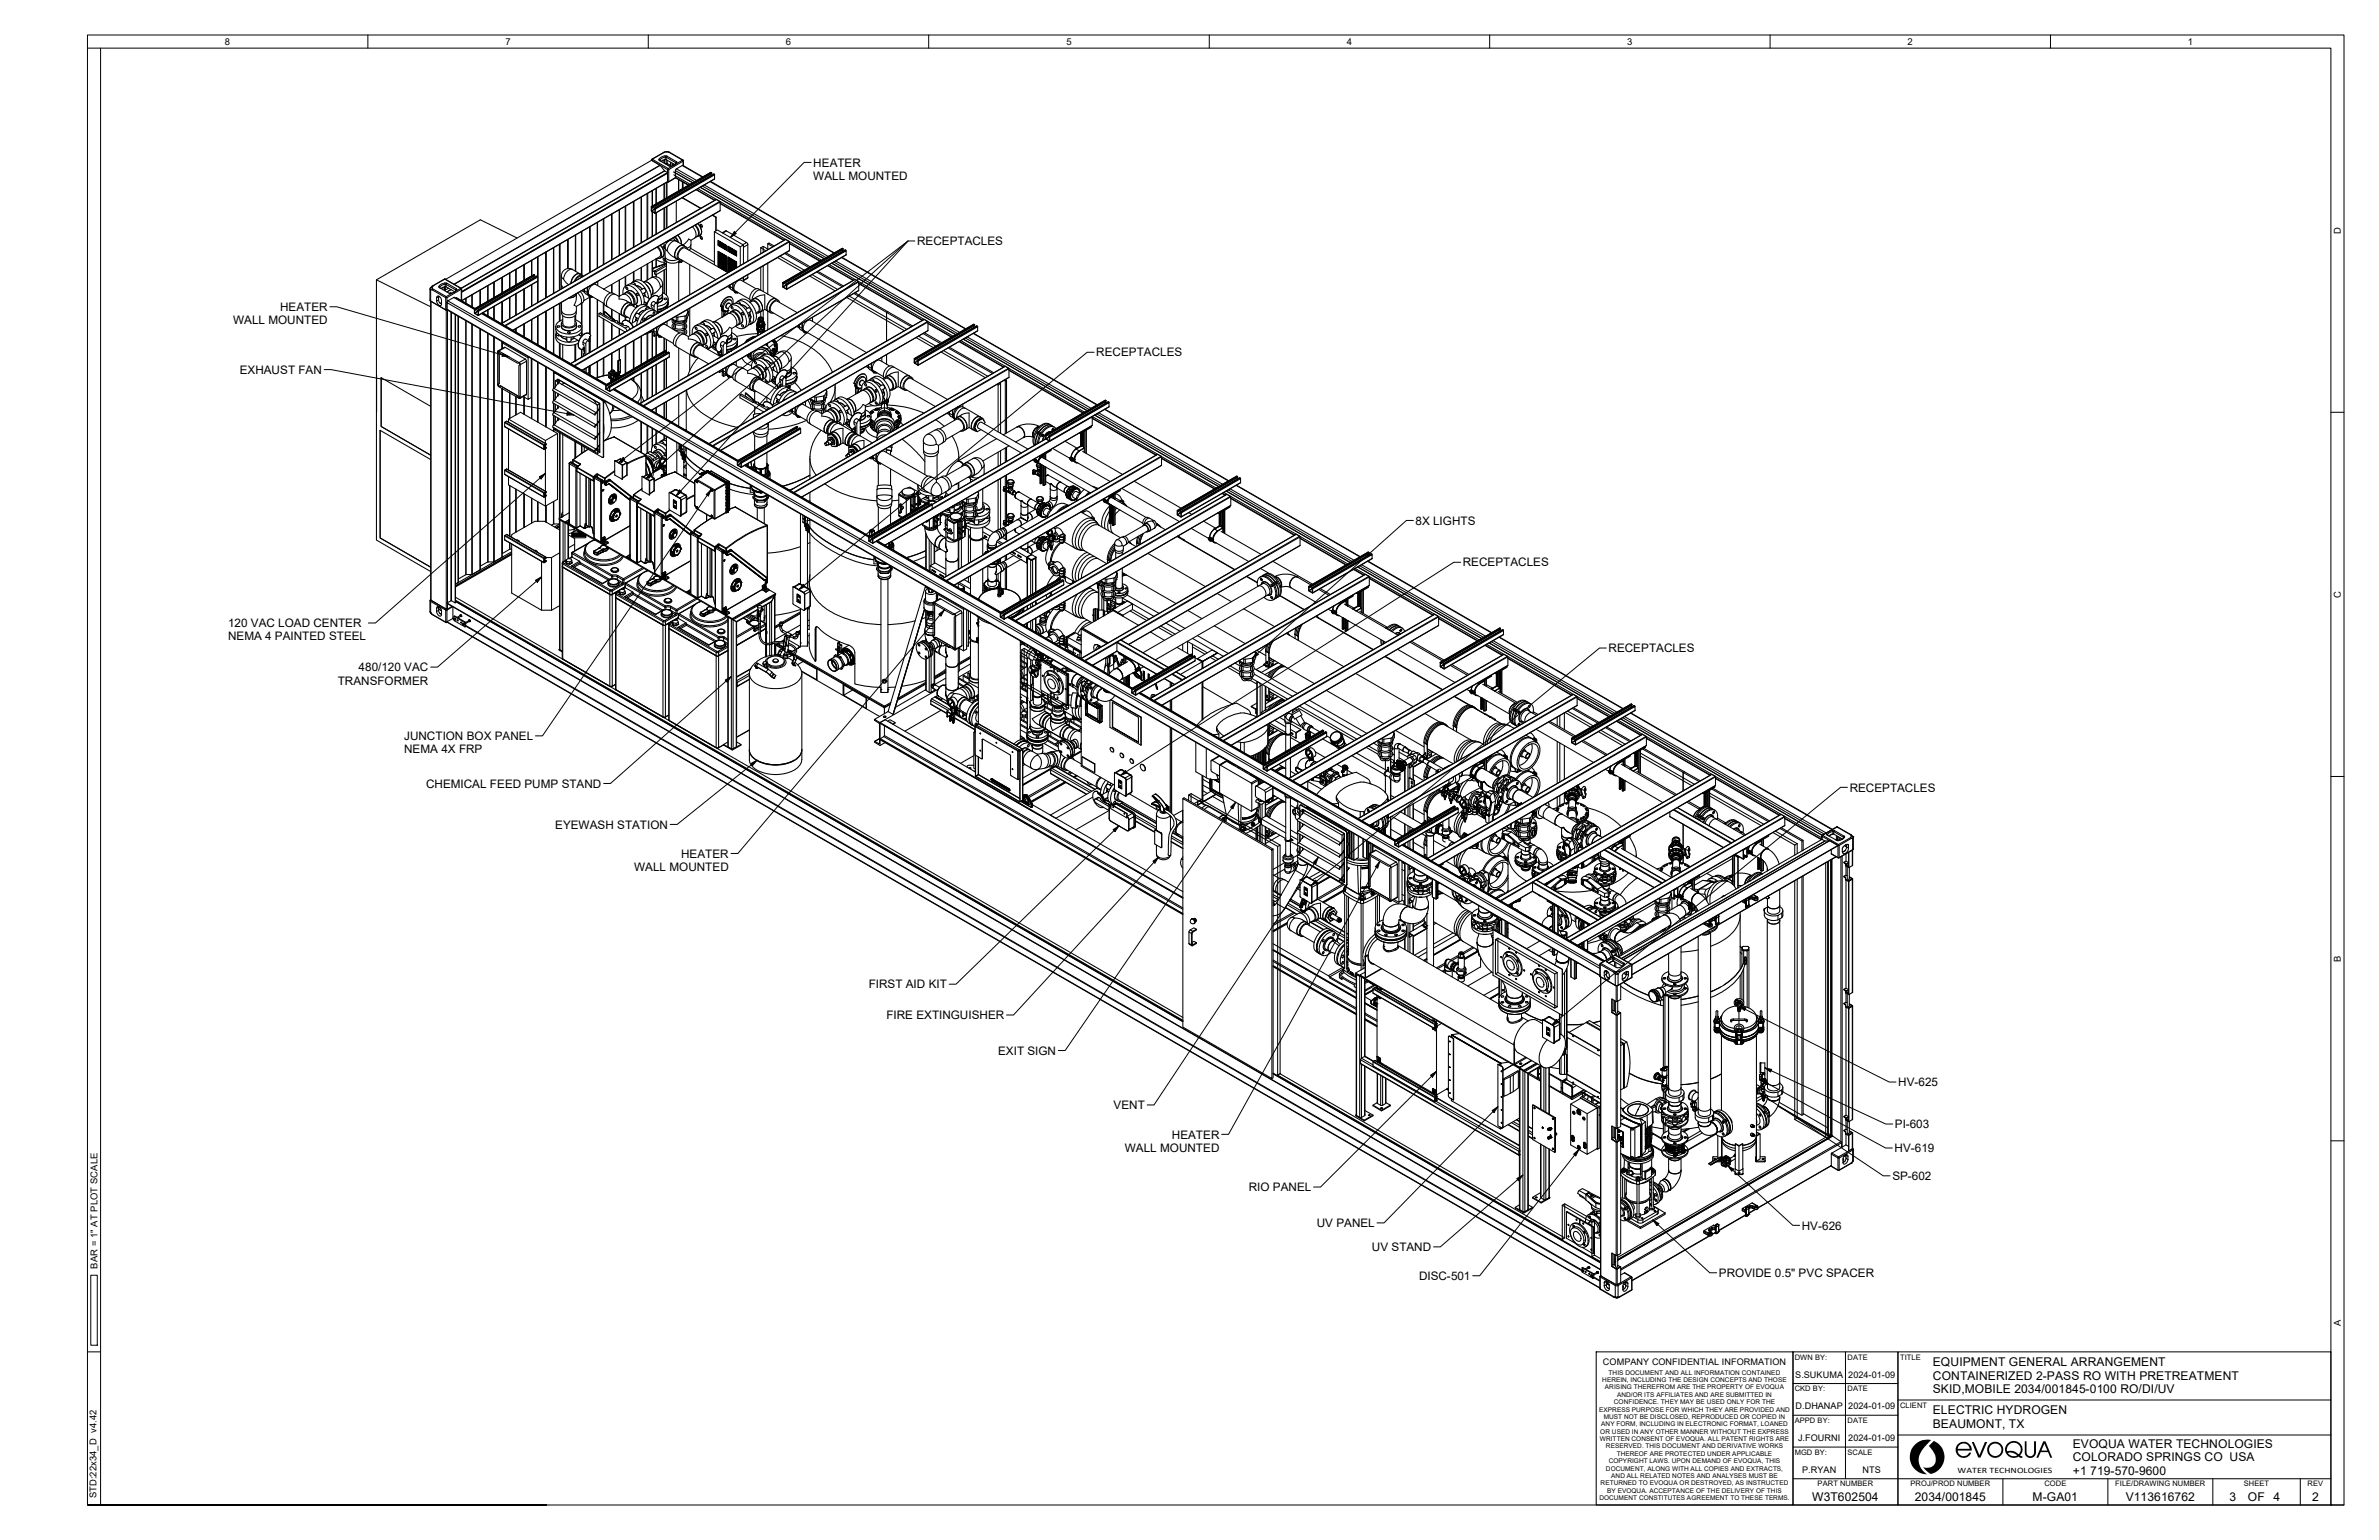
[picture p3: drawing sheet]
<svg xmlns="http://www.w3.org/2000/svg" width="864mm" height="559mm" viewBox="0 0 864 559" stroke-linecap="round" stroke-linejoin="round" font-family="sans-serif">
<defs><g id="words">
<g font-size="4.4">
<text x="701.7" y="495.6">EQUIPMENT GENERAL ARRANGEMENT</text>
<text x="701.7" y="500.6">CONTAINERIZED 2-PASS RO WITH PRETREATMENT</text>
<text x="701.7" y="505.6">SKID,MOBILE 2034/001845-0100 RO/DI/UV</text>
<text x="701.7" y="513.1">ELECTRIC HYDROGEN</text>
<text x="701.7" y="518.2">BEAUMONT, TX</text>
<text x="752.5" y="525.5">EVOQUA WATER TECHNOLOGIES</text>
<text x="752.5" y="530.3">COLORADO SPRINGS CO USA</text>
<text x="752.5" y="535.3">+1</text>
<text x="758.8" y="535.3">719-570-9600</text>
<text x="657.9" y="544.6">W3T602504</text>
<text x="695.1" y="544.6">2034/001845</text>
<text x="737.9" y="544.6">M-GA01</text>
<text x="771.7" y="544.6">V113616762</text>
<text x="809.4" y="544.6">3</text>
<text x="816" y="544.6">OF 4</text>
<text x="839.3" y="544.7">2</text>
</g>
<g font-size="4.3">
<text x="295.2" y="60.5">HEATER</text>
<text x="295.2" y="65.3">WALL MOUNTED</text>
<text x="332.9" y="89">RECEPTACLES</text>
<text x="101.7" y="112.8">HEATER</text>
<text x="84.6" y="117.6">WALL MOUNTED</text>
<text x="398" y="129.3">RECEPTACLES</text>
<text x="87.1" y="135.6">EXHAUST FAN</text>
<text x="513.8" y="190.4">8X LIGHTS</text>
<text x="531.1" y="205.5">RECEPTACLES</text>
<text x="82.8" y="227.6">120 VAC LOAD CENTER</text>
<text x="82.8" y="232.3">NEMA 4 PAINTED STEEL</text>
<text x="583.9" y="236.7">RECEPTACLES</text>
<text x="130.2" y="243.6">480/120 VAC</text>
<text x="122.6" y="248.4">TRANSFORMER</text>
<text x="146.7" y="268.6">JUNCTION BOX PANEL</text>
<text x="146.7" y="273.4">NEMA 4X FRP</text>
<text x="154.7" y="285.8">CHEMICAL FEED PUMP STAND</text>
<text x="671.4" y="287.2">RECEPTACLES</text>
<text x="201.5" y="300.7">EYEWASH STATION</text>
<text x="247.3" y="311.2">HEATER</text>
<text x="230.3" y="316">WALL MOUNTED</text>
<text x="315.3" y="358.6">FIRST AID KIT</text>
<text x="321.8" y="369.8">FIRE EXTINGUISHER</text>
<text x="362.3" y="382.7">EXIT SIGN</text>
<text x="689.1" y="394.1">HV-625</text>
<text x="404.2" y="402.5">VENT</text>
<text x="425.4" y="413.1">HEATER</text>
<text x="687.8" y="409.4">PI-603</text>
<text x="408.4" y="417.9">WALL MOUNTED</text>
<text x="687.8" y="418.1">HV-619</text>
<text x="686.9" y="428.2">SP-602</text>
<text x="453.3" y="432.2">RIO PANEL</text>
<text x="478" y="445.3">UV PANEL</text>
<text x="654.1" y="446.2">HV-626</text>
<text x="498" y="454">UV STAND</text>
<text x="515.1" y="464.4">DISC-501</text>
<text x="624" y="463.4">PROVIDE 0.5&quot; PVC SPACER</text>
</g>
<g font-size="3.4">
<text x="81.7" y="16.3">8</text>
<text x="183.5" y="16.3">7</text>
<text x="285.3" y="16.3">6</text>
<text x="387.1" y="16.3">5</text>
<text x="488.9" y="16.3">4</text>
<text x="590.7" y="16.3">3</text>
<text x="692.5" y="16.3">2</text>
<text x="794.3" y="16.3">1</text>
<text x="849.8" y="84.8" transform="rotate(-90 849.8 84.8)">D</text>
<text x="849.8" y="217" transform="rotate(-90 849.8 217)">C</text>
<text x="849.8" y="349" transform="rotate(-90 849.8 349)">B</text>
<text x="35.4" y="460.4" transform="rotate(-90 35.4 460.4)">BAR = 1&quot; AT PLOT SCALE</text>
<text x="849.8" y="481.2" transform="rotate(-90 849.8 481.2)">A</text>
<text x="35.1" y="543.7" transform="rotate(-90 35.1 543.7)">STD:22x34_D v4.42</text>
</g>
<g font-size="3.3">
<text x="581.9" y="495.2">COMPANY CONFIDENTIAL INFORMATION</text>
<text x="651.7" y="499.9">S.SUKUMA</text>
<text x="670.9" y="499.9">2024-01-09</text>
<text x="651.8" y="511.4">D.DHANAP</text>
<text x="670.9" y="511.4">2024-01-09</text>
<text x="652.7" y="522.9">J.FOURNI</text>
<text x="670.9" y="522.9">2024-01-09</text>
<text x="654.2" y="534.4">P.RYAN</text>
<text x="676.1" y="534.4">NTS</text>
</g>
<text font-size="3" x="710.6" y="534.4">WATER TECHNOLOGIES</text>
<g font-size="2.7">
<text x="651.5" y="493.3">DWN BY:</text>
<text x="670.7" y="493.3">DATE</text>
<text x="689.7" y="493.3">TITLE</text>
<text x="651.5" y="504.8">CKD BY:</text>
<text x="670.7" y="504.8">DATE</text>
<text x="689.7" y="510.8">CLIENT</text>
<text x="651.5" y="516.3">APPD BY:</text>
<text x="670.7" y="516.3">DATE</text>
<text x="651.5" y="527.9">MGD BY:</text>
<text x="670.7" y="527.9">SCALE</text>
<text x="659.8" y="539.4">PART NUMBER</text>
<text x="693.5" y="539.4">PROJ/PROD NUMBER</text>
<text x="742.1" y="539.4">CODE</text>
<text x="767.8" y="539.4">FILE/DRAWING NUMBER</text>
<text x="814.5" y="539.4">SHEET</text>
<text x="837.7" y="539.4">REV</text>
</g>
<g font-size="2.3">
<text x="581.7" y="501.5">HEREIN, INCLUDING THE DESIGN CONCEPTS AND THOSE</text>
<text x="583.9" y="498.8">THIS DOCUMENT AND ALL INFORMATION CONTAINED</text>
<text x="582.6" y="504.1">ARISING THEREFROM ARE THE PROPERTY OF EVOQUA</text>
<text x="585.9" y="509.5">CONFIDENCE. THEY MAY BE USED ONLY FOR THE</text>
<text x="587" y="506.8">AND/OR ITS AFFILIATES AND ARE SUBMITTED IN</text>
<text x="580.5" y="512.2">EXPRESS PURPOSE FOR WHICH THEY ARE PROVIDED AND</text>
<text x="582.2" y="514.9">MUST NOT BE DISCLOSED, REPRODUCED OR COPIED IN</text>
<text x="580.9" y="520.2">OR USED IN ANY OTHER MANNER WITHOUT THE EXPRESS</text>
<text x="581.3" y="517.5">ANY FORM, INCLUDING IN ELECTRONIC FORMAT, LOANED</text>
<text x="580.8" y="522.9">WRITTEN CONSENT OF EVOQUA. ALL PATENT RIGHTS ARE</text>
<text x="583" y="525.6">RESERVED. THIS DOCUMENT AND DERIVATIVE WORKS</text>
<text x="583" y="533.6">DOCUMENT, ALONG WITH ALL COPIES AND EXTRACTS,</text>
<text x="584" y="530.9">COPYRIGHT LAWS. UPON DEMAND OF EVOQUA, THIS</text>
<text x="586.9" y="528.3">THEREOF ARE PROTECTED UNDER APPLICABLE</text>
<text x="581" y="539">RETURNED TO EVOQUA OR DESTROYED, AS INSTRUCTED</text>
<text x="584.9" y="536.3">AND ALL RELATED NOTES AND ANALYSES MUST BE</text>
<text x="580.6" y="544.3">DOCUMENT CONSTITUTES AGREEMENT TO THESE TERMS.</text>
<text x="583.4" y="541.7">BY EVOQUA. ACCEPTANCE OF THE DELIVERY OF THIS</text>
</g>
</g></defs>
<!-- layer: Visible -->
<g fill="none" stroke="#000" stroke-width=".38">
<path d="M236.5 58v.2M236.5 58.2l5.8 3.3v4.4M236.6 57.8h.2l-.3 .2M236.6 57.8l-.1 .3M239.2 57.8l.3 .4M239.5 58.2l.1 .2M239.5 58.2v.1M239.6 59.9v.1M240.7 58.1l-.2 .1M240.7 58.2v.8M241 55.2h.2M241 55.2l-4.4 2.6"/>
<path d="M241.2 55.2h1.6M241.2 55.2l-4.4 2.6 5.8 3.4 1.9-1.2M241.2 57.9v1.4M241.4 56.6l.1 .4M241.5 57l-1.2 .4-.8 .8M241.5 57h.3v.9M241.5 57v.9M241.8 57.9l-1.8 .6M241.8 57.9v1.4l-.3 .1M241.8 57.9l3.2 1.9M241.9 55h.2M241.9 59.7l1.3 .6"/>
<path d="M242.1 56.6a2.49 2.49 0 0 0-2.9 1.5l3.9 2.2 1.4-.3M242.1 56.6l-.3 .4 3.5 2.1M242.1 56.6l3.5 2.1M242.1 55l-1.1 .2M242.1 55l.9 .2M242.2 58.2v1.1l1.2 .6M242.8 55.2l5 2.9-2.6 1.5M242.8 55.2h.2M243 55.2l5 2.9h-.2l.2 .4M243.4 58.9v1.4M244 59.2v.7l.6-.4M244 59.9v.3"/>
<path d="M245.3 59.1l.1 .1-.5 .6-.2-.2M245.3 59.1v.3M245.6 58.7l.1 .4M245.6 58.7l-.3 .4M245.7 59.1l-1.2 .9M245.7 59.1l-.3 .1M248 58.1l.1 .3M248 58.5v1.6M248 58.5l-5.2 3M248.1 58.4l-.1 .1M248.1 58.4v1.7M219 79.4v16.6"/>
<path d="M219.2 79.3v16.6M222 77.7v16.6M222.1 77.7v16.5M224.8 76.1v16.6M224.9 76.1v16.5M226.9 74.9v16.5M227.1 74.7v16.6M229.9 73.2v16.5M230.1 73.1v16.6M232.7 71.6v16.5M232.9 71.5v16.6M234.9 70.3v16.6"/>
<path d="M235.1 70.2v16.5M236.5 75l-.1 1.6 1.3 .8M236.5 76.5l.1 .1M236.6 75.1l-.1 1.4M236.6 75.1l-.1 .1M236.6 75.1v.1M236.7 75.1l.1 .1M236.7 69.2v5.6M236.7 76.8v9M236.8 75.2v.3M236.9 69.2v5.5M236.9 76.8v8.9"/>
<path d="M237.6 75.6v.3l.1-.1M237.6 75.9l-1.1 .6M237.6 75.8v.1M237.6 75.8h.1M237.6 75.8l.1 .1M237.7 77.2h.1M237.7 75.7l.2 .2M237.7 75.9v1.3M237.7 75.9l-1.1 .7 1.1 .6M237.9 77.3l-.2 .1M238.1 68.4v5.6M238.1 77.2v7.8"/>
<path d="M238.3 68.3v5.6M238.3 77.2v7.7M241.1 66.7v5.6M241.1 75.5v7.7M241.2 62h.1M241.3 62l1 .7-74.7 43.2M241.3 62l-73.9 42.6M241.9 66.2v5.6M241.9 75.1v7.7M242.1 66.1v5.6M242.1 74.9v7.8M242.3 62.8v.1"/>
<path d="M242.3 65.9l-74.7 43.3M242.3 65.9h.5M242.3 65.9v.1M242.3 62.6l-74.7 43.2M242.4 66h.3M242.8 61.5v4.4M244.6 62.4l6.8 3.9M244.6 63.4l5.9 3.5M245.2 64.3l4.7 2.9M245.2 61.9v2.4M245.2 64.3l4.8 2.8M245.2 61.9l7 4"/>
<path d="M245.2 64.5l-2.4 1.4M245.5 73v7.7M245.6 61.3l-.4 .6M245.6 61.3l2-1.2 7.4 4.2M245.6 61.3l7.3 4.2M246.3 65.2v4.1M246.4 65.2v4M247.6 71.8l6.7 3.8M247.6 60.1l7.5 4.1M247.7 66v2.5M247.7 71.7l6.7 3.9M247.8 66v2.4"/>
<path d="M247.8 71.6v.2M247.9 66v2.4M247.9 71.6v.2M252.7 68.8l6.7 3.9M252.8 68.8l6.7 3.8M253.3 68.5l45 25.9M254.2 67.9l44.9 26M255 67.5l44.8 26M255.7 67.1l44.9 25.9M257.7 65.9l45 25.9M257.9 65.8l44.9 26M258.1 62.5l-21.7 12.5"/>
<path d="M258.1 63.2v.5M258.3 62.6l.1 .2M258.3 62.6l-21.6 12.5M258.4 62.8v.3l-21.6 12.4-.2-.3M258.4 62.8l-21.6 12.4M258.6 78.1l1.2 .8M258.7 78l1.3 .8M259.1 63.2h.1M259.1 63.1l-21.6 12.5M259.3 63.2l.1 .2M259.3 63.2l-21.7 12.4 .1 .1M259.3 63.2l-21.6 12.5"/>
<path d="M259.4 64.9l-21.6 12.5M259.4 64.9v-1.5l-21.5 12.5v1.4M259.4 64.9l-21.5 12.4M259.8 78.9l.2 4.8M259.8 78.9v4.9M260.1 72.4l-78.4 45.2M261.3 73.1l.1 .2M261.4 76.5h.1M261.4 76.5l-75.5 43.5M261.4 73.7l23.3 13.4M261.4 73.9l23.1 13.3M185 99.1v5.5"/>
<path d="M185.1 99.1v5.5M187.2 97.9v5.5M187.4 97.7v5.6M187.7 86.4l-13.3-6.6-37.7 21.7v34.8M190.2 96.1v5.6M190.3 96v5.6M193 94.5v5.6M193 94.4v5.6M193.9 99.6h.1M193.8 99.6l-21.6 12.5M194 99.7l.1 .2M194 99.7l-21.7 12.4h.2"/>
<path d="M194 99.7l-21.5 12.4M194.1 99.9l-21.5 12.6-.3-.3M194.1 99.9l-21.5 12.4M195.1 93.2v7.2M195.3 93.1v16.6M198.1 91.5v16.6M198.2 91.4v16.6M200.9 89.9v16.6M201 89.9v16.5M203.1 88.6v16.6M203.3 88.5v16.6M206.1 86.9v10.6"/>
<path d="M206.2 86.9v10.6M207.9 97.8a2.76 2.76 0 0 0-4.1 2.4M208.9 85.3v13.1M209 85.3v13.1M210.6 99.4l-2.7-1.5a2.93 2.93 0 0 0-3.2 2.8l-.1 .6-.7-.6-.1-.5M210.8 99.6a1.55 1.55 0 0 0-2.5 .7l-.7 1.1-.3 1.4M211.1 84.1v15.7M211.3 83.9v15.9M211.4 99.9l-.9-.5a2.97 2.97 0 0 0-3.2 3v.4M214.1 82.3v16.6M214.2 82.2v16.6M216.8 80.7v16.6"/>
<path d="M216.9 80.6v16.6M229.9 98.7v3.5M230.1 98.6v3.5M232.7 97.1v4.7M232.9 97v4.9M234.9 95.8v5.9M235.1 95.7v5.8M236.7 94.7v5.9M236.9 94.7v5.9M237 97.5v1.1M237.9 98.2l-1 .2M238.3 94v2.8"/>
<path d="M238.3 99.6v.9M238.5 89.7a2.53 2.53 0 0 1 .9 3.5l-20.2 11.8M238.8 89.5a3.1 3.1 0 0 1 .8 4.2h-1M239.6 89a3.3 3.3 0 0 1 1 4.1l-1 .6M239.7 89a3.2 3.2 0 0 1 .9 4.2l-.4 .1M240.8 93.7a.43 .43 0 0 1 .6 .3 .43 .43 0 0 1-.4 .5zM240.8 88.3l.7 1M241.1 95.1v.7M241.1 98v8.5M241.4 89.9v-.2a.4 .4 0 0 0-.4-.5 .4 .4 0 0 0-.4 .4 .4 .4 0 0 0 .4 .4h.4M241.4 89.9v3.1a2.99 2.99 0 0 0 4.2 1.3l.5-.3M241.5 93.3v.7a3.1 3.1 0 0 0 4.6 1.1l.7-.7"/>
<path d="M241.6 94.9l.2-.2a2.76 2.76 0 0 1-3.7-.8v3M241.8 87.8l.3 .3M241.9 94.8v.7M241.9 97.5v9.6M241.9 95.5l-5 1.8 5-1.7M241.9 95.9l-4.3 2.5v1l.5 .3v-1.1M241.9 96.5l-3.8 2.1-.5-.2M241.9 97.5l-3.8 2.2v.8M241.9 94.9v12.2M242.2 91l1.4 1.6 1.8 1.2M242.6 87.6l-.2-.2 .2 .2M243.4 86.9l.2 .3"/>
<path d="M244.4 86.3l.7 1M244.8 86l.8 .9 .4 .9M245 85.9l.9 .9 .4 1.1M245.5 87.5a3.2 3.2 0 0 0-3.3 3.3v.2l-.5-.4-.3-.7M245.5 87.5l2.7 1.5M245.5 87.5a2.76 2.76 0 0 0-4.1 2.4M245.9 85.3a4 4 0 0 1 1.4 3.2M246 85.3a4.2 4.2 0 0 1 1.3 3.3M246.4 94.9v14.4M246.4 95.1v.1M246.7 94.9l-.2 .4M247.1 94.9h.1"/>
<path d="M247.1 94.9l-.3 .2M247.1 95.1l.2 .1M247.1 95.1h.1M247.1 94.9v.2M247.2 94.9v.2M247.6 94.4l-1.2 .7M247.9 94.6l-.7 .5M248.5 89.3a2.2 2.2 0 0 0-3.2 1.6 1.92 1.92 0 0 0 .5 3M249 89.7l-.8-.6a3.3 3.3 0 0 0-3.3 3.6l.3 .8 1.2 .7M249.6 90.4a1.32 1.32 0 0 0-1.2-.9 1.32 1.32 0 0 0-1.3 .8 2.7 2.7 0 0 0-.5 4.1l.7-.1M250.4 90.6v.3M250.4 96v10.9"/>
<path d="M250.7 90.1l8.6 5M250.8 89v1l-.7 .7M250.8 87.2v1.6l-.5 .9-.9 .3M250.8 87.2l-.8-.5-1.3 1.6-.9 .5M251.3 82.3a3.1 3.1 0 0 1 .9 4.1l-1.4 .8M252.2 81.8a2.92 2.92 0 0 1 .8 4.1l-.7 .3M252.4 81.6a3.2 3.2 0 0 1 1 4.1l-.5 .2M253.6 85.6a1.82 1.82 0 0 0 .8-2.9l-1.1-1.5a3.2 3.2 0 0 1 .8 4.1l-.9 .5M254.2 85.4l-.5 .1M254.3 81.5a.49 .49 0 0 1 .6 .2 .49 .49 0 0 1-.3 .7l-.4-.5zM254.3 85.9a.49 .49 0 0 1 .6 .2 .49 .49 0 0 1-.3 .6l-.4-.5zM254.4 81.4v.6l.5 .4"/>
<path d="M254.4 85.8v.6l.5 .3M254.4 81.4a.6 .6 0 0 0 .6 .9M254.4 85.8v.5l.6 .4M254.4 85.2l-.6 .3M259.3 96.1v-12l9.4 5.4v6.8M259.3 84.1l1.1-.7 9.5 5.5M260.7 96.6l3.1 2zM260.7 96.3l3.1 2zM260.7 96l3.1 2zM260.7 95.7l3.1 2zM260.7 95.4l3.1 1.9zM260.7 95.1l3.1 1.9z"/>
<path d="M260.7 94.7l3.1 1.9zM260.7 94.4l3.1 1.9zM260.7 94.1l3.1 1.9zM260.7 93.7l3.1 2zM260.7 93.4l3.1 2zM260.7 93.1l3.1 2zM260.7 92.8l3.1 1.9zM260.7 92.5l3.1 1.9zM260.7 92.1l3.1 2zM260.7 91.8l3.1 1.9zM260.7 91.5l3.1 1.9zM260.7 91.2l3.1 1.9z"/>
<path d="M260.7 88.9l3.1 2zM260.7 88.6l3.1 1.9zM260.7 88.3l3.1 1.9zM260.7 87.9l3.1 2zM260.7 87.6l3.1 1.9zM260.7 87.2l3.1 2zM260.8 96.7l-.1 .1M260.8 96.4l-.1 .1M260.8 96.1h-.1M260.8 95.8h-.1M260.8 95.4l-.1 .1M260.8 95.1l-.1 .1"/>
<path d="M260.8 94.8l-.1 .1M260.8 94.5l-.1 .1M260.8 94.2h-.1M260.8 93.8l-.1 .1M260.8 93.5h-.1M260.8 93.2h-.1M260.8 92.8l-.1 .1M260.8 92.5l-.1 .1M260.8 92.2l-.1 .1M260.8 91.9h-.1M260.8 91.6h-.1M260.8 91.2l-.1 .1"/>
<path d="M260.8 89h-.1M260.8 88.6l-.1 .1M260.8 88.3l-.1 .1M260.8 88l-.1 .1M260.8 87.6l-.1 .2M260.8 87.3l-.1 .1M263.7 83.8l-1.5 .7M263.7 83.8l7.3 4.2-1.3 .8M263.7 83.8l-1.3 .8M264.2 89.3l3.2 2zM264.2 89.7l3.2 1.9zM264.2 90l3.2 1.9z"/>
<path d="M264.2 90.3l3.2 2zM264.2 90.6l3.2 2zM264.2 91l3.2 1.9zM264.2 93.2l3.2 2zM264.2 93.5l3.2 2zM264.2 93.9l3.2 1.9zM264.2 94.2l3.2 1.9zM264.2 94.6l3.2 1.9zM264.2 94.9l3.2 1.9zM264.2 95.2l3.2 2zM264.4 93.6l-.2 .1M264.4 98.8l-.2 .1"/>
<path d="M264.4 98.5l-.2 .1M264.4 94.6l-.2 .1M264.4 98.2h-.2M264.4 97.9h-.2M264.4 97.5l-.2 .1M264.4 97.2l-.2 .1M264.4 93.3h-.2M264.4 96.8l-.2 .1M264.4 96.5l-.2 .1M264.4 96.2l-.2 .1M264.4 95.9h-.2M264.4 95.6h-.2"/>
<path d="M264.4 95.2l-.2 .1M264.4 94.9l-.2 .1M264.4 94.3l-.2 .1M264.4 93.9l-.2 .1M264.4 91.1h-.2M264.4 90.7h-.2M264.4 90.4h-.2M264.4 90l-.2 .1M264.4 89.7l-.2 .1M264.4 89.4l-.2 .1M264.4 98.9l-15.6-8.9a2.62 2.62 0 0 0-2.7 3.1l.5 .8 13.2 7.6M264.7 98.7l-.5-.3 .4 .3"/>
<path d="M265 98.5l-.8-.4 .7 .5M265.2 98.4l-1-.6 1 .6M265.6 98.2l-1.4-.7 1.2 .7M265.8 98l-1.6-.8 1.5 .9M266.1 97.9l-1.9-1.1 1.8 1.1M266.4 97.7l-2.2-1.2 2.1 1.3M266.6 97.5l-2.4-1.4 2.4 1.5M267 97.4l-2.8-1.6 2.6 1.7M267.2 97.2l-3-1.7 2.9 1.8M268.7 89.5l1.2-.6v6.8M271 88l.5 .8M271.5 88.8v5.9"/>
<path d="M271.5 99.7v1M271.5 88.8l-1.6 .9M276.2 89.9v2.2M276.2 97v8.3M276.2 89.9l1.8 1.1M277.1 89.4v2.2M277.1 96.5v9.3M277.1 89.4l-.9 .5M277.1 89.4l1.8 1.1M278.7 88.5l.4-.3 2 1.1M278.7 88.5v2.1M278.7 95.5v11.2"/>
<path d="M278.7 88.5l1.8 1M282.3 93.5l8.8 5.1M283.1 93l8.9 5M284.8 91.9l8.8 5.2M285.2 86.9l-78.4 45.2M285.2 91.7l8.9 5.1M286.4 87.6l.2 .2M286.6 90.9l-75.5 43.7M286.6 88.3l11.2 6.4M286.6 88.4l11 6.4M294.8 99.6l9.2 5.4M296.4 98.7l9.3 5.3"/>
<path d="M296.9 98.4l9.2 5.4M300.4 96.4l9.3 5.3M300.5 96.3l9.3 5.4M301.1 96l44.9 26M301.9 95.5l45 25.9M302.6 95.1l45 25.9M303.3 94.7l45 25.9M305.5 93.5l45 25.9M305.6 93.3l45 26M305.8 90.1l-21.6 12.5M305.8 90.7v.5M305.9 90.2l.2 .2"/>
<path d="M305.9 90.2l-21.7 12.4h.2M305.9 90.2l-21.5 12.4M306.1 90.4v.2l-21.6 12.4-.2-.3M306.1 90.4l-21.6 12.4M306.9 90.7l-21.7 12.4M307 90.8l.1 .2M307 90.8l-21.7 12.4 .2 .1M307 90.8l-21.5 12.5M307.1 92.5v-1.5l-21.5 12.4v1.6l-1.4-.9v-1.5M307.1 92.5h.1M307.1 92.5l-21.5 12.5M136.7 101.5l19.6 9.8"/>
<path d="M156.1 108.9l.3 .4M156.1 104.9v4M156.2 104.4l-.1 .5M156.3 104.5l.5-.2a.57 .57 0 0 0-.5 .3 .57 .57 0 0 0 0 .6l-.2-.3M156.3 109.3l.2 108.5M156.4 109.3l5.5 3.2h.4M156.5 109.4v108.4l5.5 3.2v-108.4M156.8 105.2h-.5v4l5.5 3.2v-4.4M156.8 105.2l5 2.8M156.9 103.8h.1M156.9 103.8l-.6 .7M157 103.8l4.5-2.5 5.8 3.3-2.1 1.2"/>
<path d="M157 103.8l-.2 .2 .2 .8M157 104.8l-.2 .4M157 104.8l5 2.8M158.5 108.1a.7 .7 0 0 1 .7-.7 .7 .7 0 0 1 .7 .6l.4 .8v1.5M158.5 109.2a1.34 1.34 0 0 0 1.6 1.5l.2-.4M158.5 108.1l.7-.5v1.2l-.7 .4M158.5 108.1v1.1M159.2 108.8l.3 1 .8 .4M159.3 107.4l-.1 .2M159.3 107.5h.1M159.3 103.9l.3 .4M159.5 109.8l.8 .4"/>
<path d="M159.6 104.3l.1 .2M159.6 104.3v.1M159.6 107.6l-.4 .2M160.1 104.6v.1M160.7 104.3l.1 .1M160.8 104.3v.1M160.8 104.4v.7M161.3 101.3h.3M161.3 101.3l-4.4 2.5M161.4 104.1v1.3M161.5 102.7l.1 .4M161.6 101.3h-.3"/>
<path d="M161.6 103.1l-1.1 .3-.9 .9M161.6 103.1l.3 .1v.9M161.6 103.1l.1 2.5M161.6 101.3l5.8 3.3M161.8 101.3l74.7-43.1 3.1 1.7-74.8 43.2M161.8 108h.4M161.9 112.5h.3M161.9 104.1l-1.9 .5M161.9 104.1l3.1 1.8M162 107.6l.2 .4M162 107.6l-.2 .4M162.1 112.5h.3v106.3"/>
<path d="M162.2 102.7a2.63 2.63 0 0 0-2.9 1.5l3.6 2.2 .6 .1 1.2-.4M162.2 102.7l-.3 .5 3.5 2M162.2 102.7l3.5 2.1M162.2 112.5h.1M162.2 112.2l.1 .3M162.2 108v4.4M162.3 112.5l418.5 241.5M162.6 109.2l2.1-1.3 7.6 4.3M162.6 109.2l-.4 .6M162.6 109.2l418.2 241.4M162.8 104.6l-1.5 .8M163.7 113.2v104.8"/>
<path d="M163.7 105.1l-1.5 .8M163.8 106l-.7 .4M163.9 113.3v104.7l1.3 .8v-104.7M164.7 106.1l-2.7 1.5M164.7 107.9l7.5 4.2M164.9 103.2l74.7-43.2 1.6 2-73.8 42.6M165.2 105.8l-.5 .3M165.4 114.2l-.2 104.6M165.4 105.2l-.6 .8M165.4 105.2v.3M165.6 108l6.8 4M165.7 104.8l.1 .4"/>
<path d="M165.7 104.8l-.3 .4M165.8 105.2l-.6 .6M165.8 105.2l-.3 .2M166.3 114.7v96.7l-.9 .6 20.3-11.8M166.4 114.8l-.1 96.6M166.4 114.8v95.3M167.4 104.6l.1 .3M167.4 104.6v.4M167.4 105l.2 4.2M167.4 105l-5.2 3M167.4 105v4.3M167.5 109.3v.1"/>
<path d="M167.6 106l74.7-43.1v3l-74.7 43.2M167.6 109.2l-.2 .1M169.1 108.3v2M169.1 116.3v92.2M169.2 108.2v2.2M169.2 116.4v92.1M171.3 107v4.6M171.3 117.6v90.9M171.4 106.9v4.8M171.4 117.7v90.7M172.2 113.5l1.5 .9M172.3 112.1l-.1 1.4"/>
<path d="M172.3 113.5v.2M172.3 112.2v1.3M172.5 112.1l.1 .2M172.6 112.3v.2M173.3 113l-1 .5M173.4 112.6l-.2 .4M173.4 112.8v.2M173.4 112.8v.1M173.4 112.8l.1 .1M173.5 112.9v.1M173.5 112.8l.2 .2M173.5 112.9l-.3 .1"/>
<path d="M173.5 113v1.3M173.5 114.2h.1M173.5 113l-1.2 .7 1.2 .6M174.2 119.3v87.5l-2.8 1.6M174.2 105.3v5.6M174.4 119.4l-.2 87.4M174.4 105.2v5.6M174.8 113.8l45.1 26M174.9 113.7l45 25.9M175.2 113.5l45 26M177 103.7v5.6M177 112.5v2.4"/>
<path d="M177.2 103.6v5.6M177.2 112.5v2.4M179.2 102.4v5.6M179.2 111.3v4.8M179.5 102.3v5.6M179.5 111.1v5.2M181.7 117.6l78.4-45.2 1.2 .7-78.4 45.2M182.2 100.7v5.6M182.2 109.5v7.8M182.3 100.6v5.6M182.3 109.5v7.7M182.4 100.6v5.6"/>
<path d="M182.4 109.4v7.8M183.2 118.4l78.2-45.1v3.1l-75.5 43.6M185 107.9v7.7M185.1 107.8v7.8M187.2 106.6v7.8M187.2 119.3v1.4M187.4 106.5v7.8M187.4 119.2v1.6M190.2 104.8v7.8M190.2 117.5v5M190.3 104.8v7.8M190.3 117.5v5.1"/>
<path d="M193 103.3v7.8M193 116v8.1M193 103.3v7.7M193 115.9v8.2M193.9 100.3v.5M194.9 100.2l-21.6 12.4M195.1 100.3l.1 .2M195.1 100.3l-21.7 12.3 .1 .2M195.1 100.3l-21.6 12.5M195.1 102l-21.5 12.5M195.1 102v7.8M195.1 114.7v10.6"/>
<path d="M195.2 102h-.1M195.2 102v-1.5l-21.5 12.5v1.4M195.2 102l-21.5 12.4M195.3 114.6v10.9M198.1 113v14.1M198.2 112.9v14.2M200.9 111.4v17.3M201 111.3v17.4M201.7 118.4v1.2a4.3 4.3 0 0 0 5 2.8 4.1 4.1 0 0 0 4.6-2.8v-1.2M202.2 118.4a.43 .43 0 0 1 .5-.3 .43 .43 0 0 1 .3 .6h-.5zM203.1 110.1v6.4M203.3 110v6.5"/>
<path d="M203.8 117.4v1a3.2 3.2 0 0 0 4.5 1.2l.9-.9v-1.3M203.8 118.1a2 2 0 0 0 2.4 2 2.43 2.43 0 0 0 3.1-1.9l-.1-.1M203.8 100.2v3.2l.7 1M203.8 109.7v3a3.1 3.1 0 0 0 4.5 1.2l.9-.9v-1.8M203.9 103.6l.1 1.1M203.9 113v.7a3.1 3.1 0 0 0 4.7 1l.5-.6 .1-1.1M204.3 116.5a1.29 1.29 0 0 0-.4 1.5 1.29 1.29 0 0 0 1.3 .8 2.8 2.8 0 0 0 4-1.6l-.5-.7M204.3 116a2.91 2.91 0 0 0-2.5 2.9 5.6 5.6 0 0 0 6.8 2 2.48 2.48 0 0 0 2.3-3.4l-.9-1-1.3-.5M204.3 114.6v2.8a2.64 2.64 0 0 0 4.4 .1v-2.9M204.6 101.3l.9 1.3 .9 .7M206.6 108.1a2.51 2.51 0 0 0 2.6-1.5v2.2l-.8 1.9 .8 .5M208.9 114.5v1.6"/>
<path d="M209 114.4v1.7M209.2 106.6a2.32 2.32 0 0 1-2.6 1.5M209.7 106.3a2.98 2.98 0 0 1 .8 4.1l-1.3 .8M209.8 118.4a.43 .43 0 0 1 .6-.3 .43 .43 0 0 1 .2 .6h-.5zM210.6 105.8a2.87 2.87 0 0 1 .8 4.1l-.6 .3M211.1 110v7.6M211.2 105.5l1 .5M211.3 110v8.1M211.3 120v1.1M211.4 100.5a1.9 1.9 0 0 0-2.5 1.4M211.7 100.2a1.77 1.77 0 0 0-2.7 1l-.5 .9M212 105l.3 1.2"/>
<path d="M212.1 104.9l.1 .8M212.2 105.5v.2M212.2 105.7l.1 .7 1.4 .9M212.2 104.9v.6M212.2 105.5l1 .6M213.2 104.3v2.1h.2l.5 .9 .6 .2M213.2 106.4l.4 .8 .7 .2M213.9 107.3v.1M213.9 107.4h.1M214.1 107.4v.3l.2-.1M214.1 107.8v13.4M214.2 107.8l-2.3 1.3"/>
<path d="M214.2 107.4l.1 .2M214.3 107.8h.6M214.3 107.6l.2-.1-.3 .3v13.5M214.9 107.6v.2M214.9 107.7h.2M216.8 108.7v17.6M216.9 102.1l-3.6 2.2v2.1l.6 .9M216.9 108.8v17.4M217 102.2v1.4M217.4 113.7v1l9.5 5.8M219 110v4M219 115.7v9.4"/>
<path d="M219.2 110.1v4.1M219.2 115.8v9.2M219.4 113.1v1l.6 .6M221.6 106.3l-5.3-3a2.52 2.52 0 0 0-2.7 2.7l.1 .9 5.6 3.3M222 116.4l-4.6-2.7 .5-.2 5.5 2.9M222 103.3v2.9M222 112.2v2.9M222 117.4v5.9M222.1 103.3v2.9M222.1 112.3v2.9M222.1 117.5v5.8M222.1 103.2v3"/>
<path d="M222.1 112.3v3M222.5 116.1l-.5 .3 .9 .3 .6-.3M222.9 116.7l4 2.4 1.1-.6M223 116.3l-3.6-3.2 4.1 3.3M223.1 106.7l-.7-.3a3.1 3.1 0 0 0-3.1 3.2l.2 1.1 1 .6M223.4 116.4a.42 .42 0 0 1 .5-.1 .42 .42 0 0 1 .2 .5l1.8 1.1 2.1 .6M224.2 116.6v.3M224.3 117l1.8 .5M224.7 117.2l1.4 .4M224.7 107.6l1.4-.8a3.3 3.3 0 0 1 3.2 3.3v.2M224.7 107.6v.9l2.1 .3 1.9 1.1M224.7 107.6l-1.3-.8a3.3 3.3 0 0 0-3.2 3.7l.3 .8 5.6 3.3"/>
<path d="M224.8 101.7v5.9M224.8 113.8v3.3M224.8 119.2v2.5M224.9 101.6v5.9M224.9 113.9v3.2M224.9 119.3v2.4M226.1 114.5l.8 .6v1M226.2 117.6a.84 .84 0 0 1-.2-1.2 .84 .84 0 0 1 1.2-.1 4.2 4.2 0 0 1 2.7 2.5M226.2 117.6l-.1 .3M226.2 106.7a2.25 2.25 0 0 1 .8-2.9 2.25 2.25 0 0 1 3 .6 7.4 7.4 0 0 1 2.8 6.2M226.3 106.7l.6-.3a2.97 2.97 0 0 1 3.2 2.8l-.2 1.5M226.4 116.4a2.85 2.85 0 0 1 3.5 2.1l.1 .2"/>
<path d="M226.9 119.1l.7 1M226.9 100.4v3.5M227.1 103.8l1-.5a4.1 4.1 0 0 1 4.7 2.6 6.1 6.1 0 0 1 .9 4.6M227.1 100.3v3.5M227.1 115.1v1M227.2 104.3a.41 .41 0 0 1 .7 .2 .41 .41 0 0 1-.4 .5zM227.2 106.1l.9-.5a3.1 3.1 0 0 1 3.2 3.4l-.3 1.2-1.1 .6a3.1 3.1 0 0 0-1.2-4.5l-1.2-.3-.6 .4M227.8 105.7a2.49 2.49 0 0 1 3.4 2.2 1.73 1.73 0 0 1-.7 2.6M228 118.5l.6 1M228.3 106.6a3.3 3.3 0 0 1 1.8 3M228.7 109.9a3.3 3.3 0 0 0-3.1 4l.5 .6M228.7 109.9l.9 .6"/>
<path d="M228.9 110.1a2.01 2.01 0 0 0-2.9 1.5 2.03 2.03 0 0 0 .3 3.1M229.2 102.8a2.49 2.49 0 0 1 3.8 .5 8.2 8.2 0 0 1 2.5 4.9M229.7 102.3l1-.6a4.1 4.1 0 0 1 4.6 2.6l.9 1.9 .3 1.6M230 103.3l.5-.4 .3 .8M230.1 111.3a1.32 1.32 0 0 0-1.2-1 1.32 1.32 0 0 0-1.3 .8 2.73 2.73 0 0 0-.6 4h.9M230.5 102.9l-.6-.5-1.1 .6M230.9 103.6a2.93 2.93 0 0 1 2.2 1.3l-1.1-1zM230.9 111.7l-1.5-.9a2.57 2.57 0 0 0-2.3 3.9l1.6 .9M231 115.3l-.2 1.2zM231.1 106.4a.44 .44 0 0 1 .6 .3 .44 .44 0 0 1-.3 .6zM231.5 116.3l-.3-.1-2 1.2M231.6 111.1a.35 .35 0 0 0-.3-.3 .35 .35 0 0 0-.3 .2 .35 .35 0 0 0 .2 .4"/>
<path d="M232 113.7l.9-.8 1.2-.3-1.1 .3-1.2 1zM232.5 105.3l1-.6a.89 .89 0 0 1 .8 1.3l-1.1 .7M232.5 114.3l-1-.6a.92 .92 0 0 0-.9 1.4l1.1 .5M233.5 107.3l2.3 1.1M233.5 115.4a.42 .42 0 0 1 .4 .6 .42 .42 0 0 1-.6 .2zM233.7 102.4a2.73 2.73 0 0 1 3.2 2.2 1.98 1.98 0 0 1-.5 2.5M233.7 102.4a2.87 2.87 0 0 1 3.3 3v.8l-.6 .8M233.9 109.5l1 .5M233.9 106.3l.3 1.2zM234.1 112.6h.1M234.1 109.7l-.3 .2M234.3 110.7a4.2 4.2 0 0 0-4.8 2.8l-.6 1.4-.4 1.9"/>
<path d="M234.3 110.7l1 .6M234.4 112l.9-.6 .9 .6M234.4 109.8v.6l-.3 .2M234.4 112l-.3 .6M234.4 112l.5 .2M234.6 110.5l.1 .1M234.6 103.3l1 1.2 .5 1.3M234.8 110.3l-.6 .4M234.8 110.4l-.4 .2M235.8 111.8a2.72 2.72 0 0 0-4.1 .7 7.6 7.6 0 0 0-2.1 4.7M236.3 120l1 .5M236.4 100.8a2.76 2.76 0 0 1 4.1 2.4"/>
<path d="M236.4 110.6l1 .5v1.4M236.4 110.6l.4 1.5M236.4 100.8a3.2 3.2 0 0 1 3.3 3.3v.2l.6-.5 .2-.7v3.1M236.4 107.6h.3M236.4 100.8l-2.7 1.5M237 114.7a2.3 2.3 0 0 0-2.9 1.7M237 114.6a2.31 2.31 0 0 0-3 1.7l-.1 .2M237.1 119.5l.3 1.2M237.2 119.4l.1 .8M237.3 113.2a.36 .36 0 0 1 .4 .5 .36 .36 0 0 1-.7 .1zM237.3 119.4v.6M237.4 111.1a.75 .75 0 0 1 .3-.9 .75 .75 0 0 1 .9 .1v3.4a2.4 2.4 0 0 0-4.2 .2l-1.4 1.8-.7 1.6"/>
<path d="M237.9 112.8l-1-.6a3.7 3.7 0 0 0-4.4 2.1l-1 1.8-.4 1.9M238.3 118.8v2l.7 .9 .6 .3M238.4 110l-1-.5a.97 .97 0 0 0-1 1.1M238.5 109.8l.3 .1M238.6 107.4a3.3 3.3 0 0 0-3.8 2.8l-.2 .7M238.6 109.5h.2M238.6 110.2v.1M238.7 110l-.2 .1M238.8 109.9l-.1 .1M238.8 108.6a.9 .9 0 0 0 .1-1.1 .9 .9 0 0 0-1.2-.2 4.7 4.7 0 0 0-2.9 3.7M238.8 108.6l-.2 .6M238.8 109.5l-.4 .4h.4"/>
<path d="M238.8 109.2l-.3 .4 .3-.1M239.7 104.3l-1.3 1.6-1.9 1.2M239.8 112.9l-1.2 .6M240 112.9h.1M240.3 117.9l1.1-.2 5.3 3.1M240.3 117.9h.1M240.3 117.8v.1M240.3 117.9a2.88 2.88 0 0 0-1.2 3.6l5.4 3.2M240.3 112.7l-1.7 .4M240.5 107.1a1.62 1.62 0 0 1-1.7 1.8M240.5 106.6l-.3 1.3-1.4 .7M240.5 107.4v1.1l-.3 .7-1.5 .7"/>
<path d="M240.5 108.1a1.79 1.79 0 0 1-1.8 1.9M240.5 106.2a2.18 2.18 0 0 1 2.1 2.1 2.18 2.18 0 0 1-1.8 2.3l-2.2 .6M240.5 106.2l-.5 1-1 .4M241.1 108.3a.43 .43 0 0 1 .6-.2 .43 .43 0 0 1 .2 .6h-.6zM241.9 111.8h.1M242.1 116.6l-3.7 2.1v2.2M242.1 116.6v1.6M242.6 109.6a3.9 3.9 0 0 1-4 2.7M242.6 109.7a3.9 3.9 0 0 1-4 2.8M242.6 109.8a3.9 3.9 0 0 1-4 2.7M242.6 108.5v2.1l-.8 1.3M244 116a1.23 1.23 0 0 0 .7 1.5"/>
<path d="M244.5 117.3l-.5 .8a1.31 1.31 0 0 0 .7 1.5M244.5 119.4l-.1 .1M244.5 116.4l.2 .2M244.7 117.5h.2a3.9 3.9 0 0 0 3.7 0M244.7 116.5v.8l.5-.2M244.7 119.6h.1a3.8 3.8 0 0 0 3.8 0M244.7 117.5v1.8l.5-.1M244.7 118.1v.6M244.7 119.6h.1M245.2 114.8l.3 .2v1.5l-1.7-.9a3.6 3.6 0 0 0 5.7-.2v-.2M245.2 117.1l.9 .2 1.9-.2M245.2 119.2l.9 .2 1.9-.2"/>
<path d="M245.2 116.7v.4M245.2 117.8v1.4M245.2 119.8v.2M245.5 116.5l.6 .1M245.5 115l.6 .1M246.1 115.1v1.5M248 116.7v.4M248 117.8v1.4M248 119.8v1.3M248.6 116.5l-.1 .8-.5-.2M248.6 117.5v1.8l-.6-.1M248.6 119.6l-.1 1.7"/>
<path d="M248.6 118.1v.6M248.7 116.4l-.1 .2M248.7 114.7v1.6M248.7 116.3l-2.6 .3M248.7 114.7l-2.6 .4M248.7 117.3l.5 .7 .1 .6-.7 1M248.7 119.4a1.19 1.19 0 0 1 0 2.1M249.1 114.4l-.4 .3M249.1 116l-.4 .3M249.1 114.4l.7-1.4v1.5l-.7 1.5M249.1 114.4v1.6M249.2 116v.7l-.6 .8"/>
<path d="M249.4 112.5l.4 .5M249.8 112.8v1.7M250.4 111.9v10M252.2 118.3l1-.6a4.3 4.3 0 0 1 4.9 2.9 4 4 0 0 1-.1 5.4l-1 .6M252.4 118.7a.44 .44 0 0 1 .6 .3 .44 .44 0 0 1-.3 .6zM254.3 117.3a2.65 2.65 0 0 1 4.1 .7 7.5 7.5 0 0 1 2.2 4.7M254.8 116.8l1-.5a4.1 4.1 0 0 1 4.7 2.5l.9 1.9 .2 1.6M255.1 117.7l.6-.2 .3 .7M255.7 117.5l-.8-.5-1 .5M256 118.2a2.5 2.5 0 0 1 2.3 1.2l-1.3-1zM257.6 119.8l1-.6a.95 .95 0 0 1 .9 1.4l-1.1 .6M258.8 116.9a3 3 0 0 1 3.3 3.2v.9l-.5 .5"/>
<path d="M259 116.9l5.3-3.1a3.1 3.1 0 0 1 3.2 3.3l-.4 1.2-1.5 .9M259 116.9a3.1 3.1 0 0 1 3.1 3.2v.7l-.5 .7M259 116.9l-.1 .1M259.8 117.9l.7 .8 .7 1.5M261.6 111l.1 .2M261.6 111l.1 .1M261.7 111.1h.2M261.9 111.8h.4l-.4 .2M261.9 111.1l.2 .1M261.9 111.1v.5h.4M261.9 112l.2 .2 .2-.2M262 112.3l.1 .2 .3-.2-.3 .2"/>
<path d="M262 111.8v.1M262 112.1v.2M262.1 111.2l-.1 .4M262.1 111.6l-.2 .2 .4-.2M262.1 112.4v2.7M262.1 112.3v.2M262.1 111.9l-.2 .1M262.1 112.4v.1M262.2 112.6v.1M262.3 112.1l-.3 .2M262.3 112.8h.1M262.4 112.8l.1 .1"/>
<path d="M262.5 112.4l-.4 .1M262.5 112.5l-.3 .2M262.5 112.9h.1M262.6 114.6l.2 .1M262.6 112.9v1.7M262.6 112.5l-.2 .3-.2-.1M262.6 112.6l-.2 .2M262.7 112.6l.3 .2M262.7 113h.1M262.8 112.6l-.1 .4 .1-.4M262.8 114.4l-.2 .2M262.9 113h.1"/>
<path d="M263 112.8l-.2 .1M263 112.7l-.2 .3M263 112.9v.1M263.1 112.8l-.1 .2M263.1 113h.1M263.3 113l-.4 1.6M263.3 113h-.1M263.3 113h.1M263.4 112.9v.1M263.5 112.9h.2M263.8 113.9l.2 .1M264.1 103.9l.9 .6"/>
<path d="M264.2 112.6l-.4 1.4-.9 .6 .6-1.6M264.4 113.7a2.26 2.26 0 0 1 .8-2.9 2.26 2.26 0 0 1 3 .6 6.4 6.4 0 0 1 2.4 7.2 2.33 2.33 0 0 1-3.6-.2M264.5 113.7l.7-.4a2.77 2.77 0 0 1 3.1 2.8l.1 1-.4 .6-.9 .6M264.8 103.5l.3 1.1M264.9 110.2a1.05 1.05 0 0 0-1.2 .2 1.05 1.05 0 0 0-.2 1.2l.4 .2M264.9 103.4l.1 .7M265 103.9v.2M265 104.1l.2 .7 1.4 .9M265 103.4v.5M265 103.9l1 .7M265.1 113.3a1.81 1.81 0 0 1 2.8 1.1 2.27 2.27 0 0 1-.1 3.5h-.1M265.2 110.8l1.1-.6a4.1 4.1 0 0 1 4.7 2.6 4.5 4.5 0 0 1 .2 5.6l-1.2 .7"/>
<path d="M265.3 108.9a2.2 2.2 0 0 0-3 2v1.1l.4 .6M265.4 113.1l.9-.5a3.3 3.3 0 0 1 3.3 3.4l-.4 1.2-1.1 .6M265.4 107.9a2.85 2.85 0 0 0-3.5 2.2l-.3 .9M265.4 111.3a.41 .41 0 0 1 .6 .2 .41 .41 0 0 1-.3 .5zM265.6 110.6l-.9-.6a1.11 1.11 0 0 0-.9 1.7l.6 .4M265.6 119.2l-.1 2-1.5 1M265.6 119.2l-.7-.5-1.2 1.5-2.1 1.3M265.7 110.6a1.17 1.17 0 0 0-.4-1.7 1.17 1.17 0 0 0-1.6 .5 2.3 2.3 0 0 0-.5 3.4l1.1-.1M265.9 110.4a1.64 1.64 0 0 0 .1-1.9 1.64 1.64 0 0 0-1.8-.7 4.9 4.9 0 0 0-2.5 3.3M266 112.8a1.86 1.86 0 0 1 2.9 1.1 2.32 2.32 0 0 1-.2 3.6M266 102.8v2h.3l.3 .9 .7 .3M266.1 104.8l.3 .9 .7 .2"/>
<path d="M266.1 102.7v2.2l.7 .8M266.7 105.8v.1M266.8 105.8v.1M267 113.8l.8 .8 .5 1.5M267 105.9l-.1 .3 .2-.1M267.1 105.9v.2M267.1 106.2l.6 .1M267.1 106.1l.2-.1-.3 .3M267.3 109.8a2.76 2.76 0 0 1 4.2 .7 6 6 0 0 1 1.5 6.7l-1.1 .6M267.7 106v.3M267.8 106.2h.1M267.8 106l-.1 .3"/>
<path d="M267.8 109.3l1.1-.6a4.3 4.3 0 0 1 4.8 2.9 4.7 4.7 0 0 1 .2 5.2l-1.3 .8M268 101.8h.1M268 101.9a2.78 2.78 0 0 0-1.2 3.6l5.4 3.1M268 101.8l1-.1 5.4 3.1M268.2 110.2l.5-.2 .3 .7M268.7 110l-.9-.5-.8 .5M269.2 113.4a.44 .44 0 0 1 .6 .3 .44 .44 0 0 1-.2 .5l-.4-.3zM269.2 117.9a.41 .41 0 0 1 .7 .2 .41 .41 0 0 1-.4 .5zM269.8 100.6v1.5M269.9 100.6v1.6M270.6 112.3l1.1-.6a.92 .92 0 0 1 .8 1.4l-1.1 .6M271.3 111.9a2.62 2.62 0 0 0-2.3-1.2l1.2 .2 1.1 1.1"/>
<path d="M271.5 100.7l-.2 .3-1.4 .9M271.5 100.7l-1.6 1M271.7 114.3l.7 .2M272.1 113.3l.3 1.2zM272.2 116l.3 .5-.5 .3M272.4 114.5l-.6 .2a.59 .59 0 0 1 .8 .2 .59 .59 0 0 1-.2 .8l-.4 .3M272.4 114.5a1.1 1.1 0 0 1-.4 1.6M272.5 116.5l.1 .8-1 .7M272.5 109.1a2.37 2.37 0 0 1 3.1 1.9 1.68 1.68 0 0 1-.7 2.7l-.5-.1 .7-.4a2.67 2.67 0 0 0-1.3-3.9l-.7-.1-.9 .5zM272.7 109l.9-.5a3.1 3.1 0 0 1 3.2 3.2l-.1 .8-.5 .5M273.4 108.6a2.24 2.24 0 0 1 3 1.6 2.02 2.02 0 0 1-.4 3M273.6 108.4l2.2-1.1 1.8-.3v5.3"/>
<path d="M274.8 117.7v.6M274.8 119.3l.2 .7M274.8 118.3v1M274.9 117.8l-.1 .5M274.9 118.3v.1M274.9 117.5v.9M274.9 117.5h.4M275 117.5h.1M274.9 118.4h.1M274.9 117.5h.1M275 117.7h.1M275 117.7h.1z"/>
<path d="M275 119.6a1.22 1.22 0 0 1 1.2-1 1.22 1.22 0 0 1 1.2 1M275 119.9a1.18 1.18 0 0 1 1.1-1.3 1.18 1.18 0 0 1 1.2 1.3M275 118.3l-.1 .1M275 117.5l.3 .1M275 118.3h.1M275 117h.1M275 119.6v.9M275.1 119.3l-.1 .3M275.1 119.2v.8M275.1 119.1v.9M275.1 119.1v.1M275.1 119.1v.8v-.7"/>
<path d="M275.1 119.1v.7zM275.1 119.8v.2M275.2 116.7v.1M275.2 116.7h.1M275.2 115.8a.94 .94 0 0 1 .9-.8 .94 .94 0 0 1 1 .8M275.2 115.8h.1M275.3 118h.1M275.3 117.5h-.3M275.3 117.5h.1M275.3 116a.89 .89 0 0 1 .9-.9 .89 .89 0 0 1 .9 .9M275.3 117.5v.2M275.3 117.5v.1"/>
<path d="M275.3 117.9l-.3 .4M275.3 117.9v-.3h-.3v.7M275.3 117.6v.1M275.3 117.9v.1M275.3 116.6h.1M275.3 117.4v.1M275.3 117.6l.1 .7M275.3 117.4l-.1 .1M275.3 117.3v.2M275.3 117.7v.3M275.4 116.7v1.6zM275.4 116.7l.1-1.1-.2 1.6"/>
<path d="M275.4 118.3l.3 .1M275.4 116.6l-.3 .3M275.4 116.7l-.6 1M275.4 118.2l-.5 .2M275.4 116.7l-.5 .4-.1 .6M275.4 116.6l-.2 .1M275.4 116.1l-.4 .9 .2-.2M275.4 116.5l-.1 .1M275.5 118.4l-.5 .3-.2 .6M275.5 117.7h.3v.3h-.3zM275.5 118.4l-.7 .8 .2 .8M275.6 118.4l-.8 .8 .2 .8"/>
<path d="M275.7 116.5l-.3 .2M275.7 118.4h.8M275.7 115.3l-.2 .1-.3 .9M275.8 115.3h.7v2.4h-.7zM275.8 118h.7v.4h-.8zM275.9 116.6h.1M275.9 116.5h.1M276 116.5h.1M275.9 116.5v.1M276 116.6h.1M275.9 115.8l.3-.2v.3M275.9 115.8l.3 .1"/>
<path d="M275.9 115.8l.3 .2M276 116.6v.1M276 116.9h.1M276 116.5v.1M276 116.6h-.1M276 105.2l-.7-.4a2.89 2.89 0 0 0-3.1 3v1l.3 .4M276 117h.1M276 116.3v.3M276 116.7h.3M276 116.6h.2M276.1 116.4l.1 .1M276.1 116.3h.1"/>
<path d="M276.1 116.5h.1M276.1 116.3l.1 .1M276.2 116.5h.1M276.1 116.6h.1M276.1 116.3h.3v.3M276.1 118.7v.7l.1-.7M276.1 118.7l-1 .4M276.1 118.6v.1M276.1 118.6v.8l.1-.8M276.1 118.7v.7M276.1 119.4h.1M276.1 116.3v.1"/>
<path d="M276.1 118.6h.1M276.2 116.6h.1M276.2 116.6h-.1M276.2 116.3v.1M276.2 116.3h.1M276.2 116.4h.1M276.2 116.4v.1M276.2 116.5l-.1 .1M276.2 118.6v.1M276.2 119.4h.1M276.2 113.1v1.9M276.2 115.9h.1"/>
<path d="M276.2 116.4l-.1 .1M276.2 116.3v.4M276.2 116.6l.1 .1M276.2 118.7l.9 .4M276.2 118.7v.7M276.2 113l-.9 .5M276.2 116.5v.1M276.4 116.7h.1M276.3 116.6h.1M276.4 116.6l-.1 .1M276.5 115.3l.3 .1 .3 .9M276.5 115.3l-1 .1-.2 1.6"/>
<path d="M276.5 115.3l.4 .2v.5M276.5 117.7h.3l-.1 .3zM276.6 116.5l.3 .2M276.7 118.4l.7 .7-.1 .9M276.8 118.4l.7 .7-.2 .9M276.9 118.3l-.4 .1M276.9 118.4l.5 .4 .2 .5M276.9 118.2l.5 .2M276.9 116v.3M276.9 116l.4 1M276.9 116v1M276.9 117.2v1.1v-.4"/>
<path d="M276.9 117.3v-.6v1.2M276.9 116.7v-1.1v1.6M276.9 116.6l.3 .3zM276.9 116.7l.7 1M276.9 118h.1M276.9 116.6v.1M276.9 116.7l.5 .3 .2 .7M276.9 117.7v.3M276.9 116.4l.2 .3M277 117.5l-.1 .2M277 117.5l-.1 .8M277 117.9l.4 .4"/>
<path d="M277 117.6h.4v.7M277 117.5h.4l-.4 .1M277 117.6l-.1 .1M277 117.9l-.1 .1M277 117.4v.1M277 117.3v.2M277 117.6v.3M277 117.4l.1 .1M277 117.5h.4M277.1 112.6v3M277.1 115.8h.1M277.1 119.1l.1 .9"/>
<path d="M277.1 119.1h.1M277.1 119.8h.1M277.3 117.7h.1M277.2 119.1v.1M277.2 119.1v.8v-.7M277.2 119.8v.2M277.2 119.1v.7M277.2 119.3l.1 .3M277.2 119.2v.8M277.3 118.4h.1M277.3 117.5h.1M277.4 117.8l.2 .5"/>
<path d="M277.4 118.3v.1M277.4 117.5v.9M277.4 117.5h.1M277.4 118.4h.1M277.4 119.6l-.1 .8M277.4 118.3h.1M277.6 119.3l-.3 .7M277.6 117.7v1.6M277.6 112.3l-1.3 .7M277.6 112.3l2.2 1.2M278.7 112.9v6.7M281.6 108.4l-5.3-3.1a3.1 3.1 0 0 0-3.3 3.3v.2"/>
<path d="M281.8 108.6a2.27 2.27 0 0 0-3.1 1.9 1.79 1.79 0 0 0 .4 2.7M282.5 109l-.9-.5a3.1 3.1 0 0 0-3.2 3.2l.1 .8 .5 .5M283 109.7a1.21 1.21 0 0 0-1.1-.9 1.21 1.21 0 0 0-1.2 .7 2.84 2.84 0 0 0-.8 4.1h.8M284.2 104l.1 .1M284.3 102.7l-.1 1.3M284.3 102.7h-.1M284.4 102.6l.1 .2M284.5 102.8v.2M285.2 103.4l-1 .6M285.3 103.2l-.1 .2h.3M285.4 103.3l-.1 .2M285.4 103.3l-.1 .1"/>
<path d="M285.4 103.3l.1 .1M285.4 104.8h.1M285.5 103.3l.1 .1M285.5 103.4l-.1 1.4M285.5 103.4l-1.2 .7 1.1 .7M289.2 118.5l.9 .5M289.4 113.5l-7.1-4.2a2.53 2.53 0 0 0-2.7 2.8l.2 .9 5.2 3M289.9 118l.4 1.2M290.1 118.5v.2M290.1 118.5v-.5v.7M290.1 118.5l1 .6M290.1 118.7l.2 .7 1.4 .9"/>
<path d="M291.1 117.3v2h.3l.4 .9 .7 .2M291.2 119.4l.5 .9 .6 .1M291.3 117.3v2.1l.6 .9M293.1 116.3l1.2-.1 20.3 11.8M293.1 116.3h.1M293.1 116.3a2.88 2.88 0 0 0-1.2 3.7l18.2 10.6M293.9 100.1l9.2 5.4M295 115.1v1.5M307.4 107.9l20.9 12.1M308.3 107.4l20.9 12.1M309.9 106.5l20.9 12.1M310.4 106.2l11.9 6.9"/>
<path d="M310.4 101.4l-78.4 45.2M311.6 102.1l.1 .2M311.7 105.4l-75.5 43.6M311.7 102.7l23.3 13.5M311.7 102.9l23.1 13.4M322.3 113.1l9 5.2M322.3 113.1l-.5 .2v10.5M335.5 115.9h.1M335.5 115.9l-78.4 45.2M336.7 116.6l.2 .2M336.9 120l-75.5 43.6M336.9 117.3l8.6 4.9"/>
<path d="M336.9 117.4l8.4 4.9M353.4 117.7l-21.5 12.4M353.5 117.7h.1M353.5 118.3v.5M353.7 117.7l.1 .2M353.7 117.7l-21.7 12.4 .2 .1M353.7 117.7l-21.5 12.5M353.8 117.9l-21.6 12.7-.2-.4M353.8 117.9l-21.6 12.5M354.6 118.3l-21.6 12.4M354.8 118.4l.1 .2M354.8 118.4l-21.6 12.4"/>
<path d="M136.7 136.3v13M136.7 136.3v59.7l19.6 11.4M138.4 137v17.7l17.9 10.5-17.9-10.5zM138.4 137l17.9 10.4M177 121v82.9M177.2 121v82.9M179.2 122.2v81.7M179.5 122.3v81.5M180.7 139.6l.4 .7M180.7 127.6v12M180.7 127.6l.5 .9v10.7l-.5 .4M180.8 127.6v.2"/>
<path d="M180.8 139.5l-.1 .1M180.8 127.8l.4 .7M180.8 139.5l.4 .7M180.8 139.5v.1M180.9 127.6h-.2M181.1 127.4l-.3-.1-.1 .3M181.1 127.4l-.4 .2M181.1 127.4l.6 .9 6.2 3.5 .5-.2M181.1 127.4l-.1 .1M181.2 127.4l-.4 .4M181.2 128.5v10.7M181.2 139.2l-.4 .3"/>
<path d="M182.2 124v2.5M182.3 124v2.5v-2.1l.4-.2M182.3 124.4l9.4 5.5 .4-.2M182.4 124v.4M183.4 126l-2.6 1.3M188.4 131.6l.4 .7M188.8 132.3l-.5 .4v10.7l.5 .9M190.7 130.3l.4 .8M190.7 130.3l-7.3-4.3-2.3 1.4 7.3 4.2M190.7 130.3l-2.3 1.3M191.7 129.9v15l1.1-.6v-14.3M193 130.1v21.8"/>
<path d="M193 130.2v21.7M195.1 131.4v21.7M195.3 131.5v21.7M198.1 133.1v21.8M198.2 133.2v21.7M200.9 134.7v6.3M201 134.8v6.2M201.2 135.3h.4M201.5 135.4l-.3-.1-.2 .3M201.5 135.4l17.1 9.8M201.6 138.1v2.4M201.6 135.3l-.1 .1"/>
<path d="M201.6 135.3l17.1 9.9M201.7 121.4v1.2a4.1 4.1 0 0 0 4.6 2.7l2.1-.1 1.5-.7M201.9 120.3l.1 1.3 .7 .3M201.9 120.7a2.7 2.7 0 0 0 2.7 3.3 7.6 7.6 0 0 0 5.1-.6M202.5 137.6v1.7v-1.7l15.1 8.7 .1 1.8M202.7 121.9h.8M202.7 121.3v.6M202.9 137.9v.8l-1.7 2.3M203.1 124.5v5.4M203.1 136v.1M203.1 138v.3M203.3 138l-.4 .5"/>
<path d="M203.3 124.7v5.3M203.3 136.1v.2M203.5 121.9l.7 .7 1.5 .5M203.5 121.9a2.79 2.79 0 0 0 2.2 1.2M203.5 121.7v.2M204.1 139.4l-.2 .1M204.3 125v5.6M204.3 136.7v.1M205 139.1l-1.2 .5M205.7 122.3v1.3a.93 .93 0 0 0 1.6 0v-1.3M206.6 138h-.2M206.9 132.1l78.3-45.2 1.2 .7-78.3 45.2"/>
<path d="M208 122.2l2.1 1.5M208.3 133l78.3-45.2v3.1l-75.6 43.6M208.5 122.7l-1.2 .4M208.7 125v6M208.9 139.4l2.7 1.7M208.9 125v5.9M209 125v5.9M210.1 121.5l1 .5M210.3 121.3v.3M211.1 126.7v3M211.1 120.3v1.1l-.5 .4M211.1 120.7l.1 1.2"/>
<path d="M211.3 121.4v.4M211.3 126.8v2.7M211.3 134.4v.2M211.6 124.2l1.1 .6v3.9M211.6 124.2l.6 2.1v2.1l-.4 .2 .2 .5M211.7 126.2l.5 1.9M211.8 126.2l.4 1.5M212.2 128.2l-.3 .1M212.3 133.9v1.4M212.7 124.8a.74 .74 0 0 1 .2-1 .74 .74 0 0 1 1 .2v4M212.8 133.5v2M213.7 123.6l-1-.5a1.08 1.08 0 0 0-1.1 1.1"/>
<path d="M213.7 133v2.2l-.8 .4M213.7 123.4l.3 .1M213.9 121a2.82 2.82 0 0 0-3.5 2.1 2.63 2.63 0 0 0 .2 3.5M213.9 123.8v.1M214 123.5l-.3 .2M214.1 123.3l-.4 .2h.3M214.1 122.1a.8 .8 0 0 0 0-1 .8 .8 0 0 0-1-.2 4.2 4.2 0 0 0-2.7 5.5l.2 .2a.64 .64 0 0 0 .8 .2 .64 .64 0 0 0 .4-.6l.3-.2M214.1 122.1v.6l-.4 .2h.4l-.2-.1M214.1 122.9l-.2 .2M214.1 122.1v5.9M214.1 132.8v3.5M214.2 122v5.8"/>
<path d="M214.2 132.8v3.5M216.1 137.4l2.7-1 2.3-.3-3.4 .6zM216.8 131.3v5.8M216.9 131.2v5.8M219 130v6.4M219.2 129.9v6.4M219.9 139.7l.1 1.6 1.4 .6M220.1 139.8l-.1 1.3M220.1 139.8h-.1M220.1 139.8l.1 .1M220.2 139.7l.1 .2M220.2 139.9l.1 .2"/>
<path d="M221 135.2v.4l.8 .4a.72 .72 0 0 0 1.2 0M221 136.7l.2 .5M221.1 135.6v1.2l.6-.1M221.1 136.5v.3l.9 .6h.7M221.2 135.4l.4 .2M221.2 137.2l.4 .2M221.2 135.4v.3M221.2 136.9v.3M221.6 135.6h.1M221.6 137.4h.1M221.6 135.6v.2M221.6 137v.4"/>
<path d="M221.7 136.7l.4 .3M221.7 135.6l.3 .2M221.7 134.7l-.7 .4 .2 .3M221.7 137.4l.3 .2M221.7 134.7l.2-.4 1.2 .2-.2 .9-.7 .2-.5-.3v-.6l.5 .3M221.7 137.4l.5 .5M221.7 135.6v1.1M221.7 137.1v.3M221.7 138v.6M221.9 138v-.2l-.1 .4 .4 .2M221.9 134.5a.47 .47 0 0 1 .6-.3 .47 .47 0 0 1 .3 .6l-.7 .1zM222 135.8l.2 .2 .6-.2"/>
<path d="M222 137.6l.7 .1M222 128.3v6M222 135.8v.3M222 137.4v.2M222.1 128.2v6.1M222.1 136.2v1.2l.6-.1M222.1 128.1v6.2M222.2 137.7v.2h.5M222.2 134.9h.4M222.4 138.2l-.5-.3 .3 .4M222.7 137.8l.1 .2M222.7 136.6l.2 .1v1.2"/>
<path d="M222.7 136.2v.3M222.7 136.6v1.2M222.7 137.8l.2 .1M222.8 135.8v.3M222.9 135.4v-.5l-.7 .1v.6M222.9 136.1l-.2 .5M222.9 136.1l.4 .1M223 135.6l-.2 .2M223 135.6v.4M223.1 134.7l.7 .4-.3 .3M223.1 136h.1M223.1 134.5l-.2 .4"/>
<path d="M223.1 135.6h-.1M223.1 135.6v.2M223.3 136.2l-.4 .5M223.3 137.7l-.2 .1M223.5 135.7h.1M223.5 135.7l-.5 .3M223.5 135.4l-.4 .2M223.5 135.4v.3M223.5 136.8v.7M223.6 136.5l-.1 .3M223.6 136.9l.2 .1M223.8 135.2l-.1 .4"/>
<path d="M223.9 136.6l.2 .1M224 135.4l.3 .1M224 135.4l.3 .2M224 137.2h.1M224 135.4l-1.1 .7M224.1 136.7l-.3 .7-.2-.5 .3-.3 .4 .2M224.1 136.7l.2 .3M224.2 136.4v.3M224.2 136.4l-.7 .4M224.3 136.1l-.1 .3M224.3 135.7l-.8 .8v1.1M224.3 135.6l-1 .6"/>
<path d="M224.3 136.1l-.7 .4M224.3 137h-.3v.2M224.3 137l-.1 .2M224.3 137h.1M224.3 130.9l.1 4.2M224.4 130.9v4.2zM224.4 130.9h.1M224.4 135.1h.1M224.4 135.1l-.1 .6M224.4 135.8l-.8 .7M224.5 135.1v.4l.7-.4M224.5 135.5l-.1 .3"/>
<path d="M224.5 130.9l.7-.3v4.1l-.7 .4zM224.6 136.1l1 .2zM224.6 135.8v1.1M224.8 126.6v4M224.8 135.6v.6M224.9 126.6v4M224.9 135.6v.6M225 130.5h.1M225 130.5l-.6 .4M225 135.4l-.7 .7M225 135.4l-.6 .4M225.1 130.5l.1 4.6"/>
<path d="M225.2 135.1l-.2 .3M226.9 125.3v10.3M227.1 125.2v10.2M229 137.6a3.9 3.9 0 0 1 2.6 3.6 3.9 3.9 0 0 1-2.5 3.8M229 137.6l2.3 1.8a4.7 4.7 0 0 1-.1 6.8M229.9 123.6v10.3M229.9 137v1.2M230.1 123.6v10.2M230.1 137v1.2M232.7 122v10.2M232.7 135.4v10.8M232.9 122v10.1"/>
<path d="M232.9 135.4v8.3M234.9 121.1v9.9M234.9 134.2v10.7M235.1 121v9.9M235.1 134v10.8M236 120.4l-.1 .2M236 120.6l.7-.3v9.6M236.5 120.1l-1 .7-1.4 .5M236.7 133.2v10.6M236.9 120.3v9.6M236.9 133.1v10.7M237 120.4v1.4l.6 .2v-1"/>
<path d="M237.3 120v.2M237.3 120.2l.4 .9 1.2 .7M237.3 120l1 .6M238.1 121.7v7.4M238.1 132.3v10.8M238.3 121.7v7.3M238.3 132.3v10.7M238.4 120.9l.6 1h.5M238.4 121.5l-.8 .5M238.4 120.9l.7 .9M239 121.9h.1M239.1 121.9h.1"/>
<path d="M239.3 121.9l-.1 .3h.3M239.4 121.9l.1 .3M239.5 122.2l.5 .2M239.5 122.2l.1-.2-.3 .3M240 122.1v.3M240.1 122.2h.1M240.1 122.1l-.1 .3M241.1 122.7v4.7M241.1 130.6v10.8M241.6 127.2l-21.7 12.5M241.6 127.8v.5M241.7 127.3l.2 .1"/>
<path d="M241.7 127.3l-21.7 12.3 .2 .1M241.7 127.3l-21.5 12.4M241.9 127.4l-21.7 12.6M241.9 123.2v4.9M241.9 130.2v10.7M241.9 127.4l-21.6 12.5M241.9 130.1v10.7M242.6 127.8l-21.6 12.4 .2 .3M242.8 127.9l.2 .2M242.8 127.9l-.2-.1-21.4 12.5M242.8 127.9l-21.6 12.4M243 129.5l-21.6 12.5"/>
<path d="M243 129.5v-1.4l-21.6 12.4v1.4M243 129.5l-21.6 12.4M246.4 126.3v12M248.3 121.2l-.7-.4a3.3 3.3 0 0 0-3.1 4l1.1 1M248.5 121.3a3.1 3.1 0 0 0-3.2 3.4l.3 1.2 5.6 3.2M248.5 121.3l1.4 .8M248.6 120.1v.7M249.9 122.1l1.3-.8a3.1 3.1 0 0 1 3.2 3.3v.2M249.9 122.1v.9l2.3 .4 1.7 1.1M250.4 128.6v6M251.3 121.3a2.17 2.17 0 0 1 .6-2.7 2.17 2.17 0 0 1 2.7 0 6.5 6.5 0 0 1 3 7.4l-.7 .7M251.5 121.2l.6-.4a3.2 3.2 0 0 1 3.2 3.7l-.3 .7"/>
<path d="M252.3 120.6l.9-.5a2.81 2.81 0 0 1 3.1 2.5l.1 1.7-1.3 1a3.1 3.1 0 0 0-1.2-4.5l-1.2-.3-.7 .4M252.9 120.3a2.01 2.01 0 0 1 2.9 1 2.43 2.43 0 0 1 0 3.7h-.1M253.4 129.9a16.5 16.5 0 0 0-3.7 6.5M253.5 121a3.3 3.3 0 0 1 1.8 3.1M253.9 124.5a3.1 3.1 0 0 0-3.3 3.2l.3 1.1 1.2 .7M253.9 124.5l.9 .5M254.1 124.6a2.53 2.53 0 0 0-3.3 2.1 1.68 1.68 0 0 0 .7 2.5M255.3 125.7a1.32 1.32 0 0 0-1.2-.9 1.32 1.32 0 0 0-1.3 .8 2.7 2.7 0 0 0-.5 4.1l.7-.1M256.2 125.3a.44 .44 0 0 1 .6 .3 .44 .44 0 0 1-.3 .6zM256.3 120.9a.43 .43 0 0 1 .6 .3 .43 .43 0 0 1-.4 .5l-.3-.5zM258.4 125.8l-1.5 .9M258.4 125.7l.4 .7 1.3 .8"/>
<path d="M258.6 125.5l1.2 .9M258.6 121.8l2.4 1.1M258.7 125.4l1.1 .8M259 124l1 .6M259.1 120.8l.2 1.2-.3-1.2M259.3 124.1l-.3 .2M259.6 124.3l-.1 .7-.9 .5M259.6 125.1l.3-.3-1 .5M259.7 125l.1 .2M260.6 127.7l.4 1 1 .4M260.7 127.6l.3 .8 1 .4-1-.3zM260.7 128.1l.2 .7 .8 .5"/>
<path d="M261.1 127.7l.7 .3-.6-.3M261.3 134.6l-.1 .6-.2-.5M261.5 127.6h.2M261.5 134.5l.9 .6M261.6 125.1l.9 .6v3.3M261.6 125.1l.5 2.1v2M261.6 122l.2 .2M261.6 121.5h-.1M261.9 134.7l-.7 .5M262 126.9l-.6 .7M262 129.3l-.3 .2-7.2-4.2a2.57 2.57 0 0 0-2.2 3.9l4.9 2.8M262.1 128.6l-.5-1.5 .5 1.9"/>
<path d="M262.1 129.1l-.3 .1M262.2 134.9v1.4l.5 .3v-1.1M262.3 134l.3 1.3M262.4 134.5v.2M262.4 134.5v-.5v.7M262.4 134.5l1.1 .6M262.4 134.7l.2 .6 1.4 1M262.5 125.7a.79 .79 0 0 1 .3-.9 .79 .79 0 0 1 1 0v3.5M263.5 133.3v2.1h.2l.4 .9 .8 .1-.1 .2M263.5 135.4l.5 .9 .6 .2M263.6 124.5l-1-.5a1.08 1.08 0 0 0-1 1.1M263.6 136.1l-.9 .5"/>
<path d="M263.6 135.4l.7 1M263.7 124.3l.2 .1M263.7 124.7h.1M263.8 121.9a2.69 2.69 0 0 0-3.4 1.8 2.98 2.98 0 0 0 0 3.7l.1 .1M263.8 124l.2 .1M264 123.2h-.1a.69 .69 0 0 0 .5-.8 .69 .69 0 0 0-.7-.5 3.8 3.8 0 0 0-3.8 3.7 1.44 1.44 0 0 0 1.5 2M264 123.2l-.3 .6h.3l-.2-.1M264 124.1l-.4 .3h.3M264 123.8l-.3 .3h.3M264.4 136.5v.3l.2-.1M264.5 136.5l.1 .2M264.6 136.8h.6"/>
<path d="M264.6 136.7l.2-.1-.3 .2M264.9 127.5l-1.1 .6 .6-.2M265 127.5l-.3 .2M265.2 136.6v.2l.2-.1M265.2 127.4l-1.4 .3M265.4 132.4l1-.2 1.8 1.1M265.4 132.3h.1M265.4 132.4a2.84 2.84 0 0 0-1.2 3.7l1.8 1M265.4 132.3v.1M265.6 121.6a1.51 1.51 0 0 1-1.6 1.8M265.6 121l-.2 1.4-1.4 .8M265.6 120.8a2.22 2.22 0 0 1 2.1 2 2.22 2.22 0 0 1-1.8 2.4l-2.1 .5"/>
<path d="M265.7 122l-.3 1.6-1.5 .9M265.7 122.7a1.8 1.8 0 0 1-2 1.9l.2-.2M266.3 122.9l.1-.1a.41 .41 0 0 1 .6-.1 .41 .41 0 0 1 .1 .6h-.7zM267.2 131.2l-3.6 2.1v2.1M267.3 131.2v1.5M267.7 124.2a3.9 3.9 0 0 1-3.9 2.7M267.7 124.3a3.9 3.9 0 0 1-3.9 2.8M267.7 123.1v2.1l-.6 1.1M269.4 129.9a4.5 4.5 0 0 0 3.4 2.8M269.8 133.7l-.6-.4a3.2 3.2 0 0 0-3 4.2l1 .7M271.1 123.9l-.2 .2M271.1 123.5v.5l-.1-.3"/>
<path d="M271.1 123.4l-.7 1M271.1 123.6l.4 .1M271.3 128.9v.3M271.3 129.2l.9 1 1.1 .6M271.4 134.6l1.3-.8a3.1 3.1 0 0 1 3.3 3.2v.2M271.4 134.6v.8l2.3 .5 2.6 1.5M271.4 134.6l-1.3-.8a3.1 3.1 0 0 0-3.3 3.3l.5 1.3 5.4 3.1M271.4 128.7l1.1 .7M271.4 128.8l1.1 .7M271.5 128.8l-.3 .1 .1 .3M271.5 129.3l1.5 1.2M271.6 128.9l-.1 .1"/>
<path d="M271.7 129l-.1 .3-.3-.1M271.7 123.3h.1M271.7 123.3l.4 .1M271.7 123.3v.1M271.8 123.6v-.2h-.7l.2 .5M271.8 123.6l-.3 .2M271.8 123.5v.1M271.8 128.5l.7 .3M272 128.5l.5 .2M272 128.4l.5 .2M272.1 128.3l.4 .2M272.5 128.1v.9"/>
<path d="M272.7 122.7l.2 .3M272.7 128l-.2 1M272.7 122.7v.3M272.9 133.7a2.31 2.31 0 0 1 1.9-3.1 6.5 6.5 0 0 1 4.4 7.8l-.8 .7M273 133.7l.7-.4a3.2 3.2 0 0 1 3.1 3.7l-.3 .7M273 122.6l-.3 .1M273 127.8a2.37 2.37 0 0 0 .5 3.1M273 122.6h.1M273 122.4l.2 .4-.2-.2M273.2 122.6l-.2-.2-.5 .2-1.2 .8M273.8 130.7l1-.5a4.1 4.1 0 0 1 4.7 2.6 4.5 4.5 0 0 1 .2 5.6l-1.1 .6M273.9 122.4l-.7-.2-.2 .4 .3 .1"/>
<path d="M273.9 133l.9-.4a2.98 2.98 0 0 1 3.2 2.9l-.2 1.5-1.1 .8a3.2 3.2 0 0 0-1.3-4.5l-1.1-.4-.7 .4M274.1 131.1a.46 .46 0 0 1 .5 .4 .46 .46 0 0 1-.3 .5l-.4-.4zM274.1 122.3l-.9 .4M274.5 132.7a2.17 2.17 0 0 1 3.1 1.5 2.21 2.21 0 0 1-.2 3.2h-.2M274.6 122l-.9 .2M275 120.5l.1 .3a1.13 1.13 0 0 1 .9-1.3 1.13 1.13 0 0 1 1.3 1M275.1 133.5a3.3 3.3 0 0 1 1.8 3.1M275.1 121l-4.4 .4-3.3 .7M275.1 121.3a1.13 1.13 0 0 1 1.8-.7 1.08 1.08 0 0 0-1.2-.1 1.08 1.08 0 0 0-.6 1M275.1 121v.7M275.3 120.5a.9 .9 0 0 1 .9-.7 .9 .9 0 0 1 .9 .7M275.4 136.9a3.1 3.1 0 0 0-3.2 3.2l.3 1.1 1.2 .8"/>
<path d="M275.7 137a2.54 2.54 0 0 0-3.3 2.3 1.55 1.55 0 0 0 .6 2.3M275.7 129.9l-1.5 .7M275.8 129.8a2.65 2.65 0 0 1 4.2 .7 7.6 7.6 0 0 1 2.1 4.6M275.8 126.2a3.4 3.4 0 0 1 3.9 2.6M276.2 120.4v.7M276.7 130.2l.5-.3 .4 .8M276.8 138.2a1.28 1.28 0 0 0-1.1-.9 1.28 1.28 0 0 0-1.3 .6 3 3 0 0 0-.8 4.1h1M277 120.5h.1M277.1 120.6a1.08 1.08 0 0 0-1.2-.5 1.08 1.08 0 0 0-.8 .9M277.2 129.9l-.7-.5-1 .6M277.3 120.4a1.19 1.19 0 0 0-1.2-1 1.19 1.19 0 0 0-1.1 1.1M277.4 128.7a4.2 4.2 0 0 1 4.8 2.8l.6 1.4 .3 1.8"/>
<path d="M277.4 128.7a2.21 2.21 0 0 0-2.4-.1 2.21 2.21 0 0 0-1.1 2.1M277.4 128.7l-1 .6M277.7 125.1a2.79 2.79 0 0 1 2.1 2.7v1.2a3.3 3.3 0 0 0-3.6-3M277.8 133.3a.47 .47 0 0 1 .6 .4 .47 .47 0 0 1-.3 .5l-.4-.4zM277.8 137.7a.47 .47 0 0 1 .6 .3 .47 .47 0 0 1-.3 .6l-.4-.4zM277.9 128.5a2.7 2.7 0 0 0-3.1-.3 2.7 2.7 0 0 0-1.3 2.8l-.8-1-.2-1M278.1 124.9l.5 .7M278.3 125h-.1M278.6 124.6v.9l-.2-.8M278.9 128.5a2.91 2.91 0 0 0-3-1.8 2.91 2.91 0 0 0-2.5 2.3v1.2M279.1 132.3l1.1-.7a.92 .92 0 0 1 .8 1.4l-1.1 .7M279.8 131.9l-.9-.9-1.3-.4a2.69 2.69 0 0 1 2.2 1.3"/>
<path d="M279.9 138.2l.6 .7 1.1 .7M280.2 134.2h.4l1.9 1.2M280.2 127.1l.1 .3 .5-.3M280.3 137.9l1 .7M280.4 129.3a2.79 2.79 0 0 1 3.3 2.7v1.3l-.6 .7M280.4 126.8a.51 .51 0 0 0 .4 .3 .51 .51 0 0 0 .5-.3M280.4 123.6a.49 .49 0 0 0 .4 .4 .49 .49 0 0 0 .5-.3M280.4 127l-.2 .3M280.5 129.3l2.6-1.5a2.93 2.93 0 0 1 3.3 2.8v.6l.6-.4 .2-.7v3.1M280.5 129.3a2.97 2.97 0 0 1 3.2 2.9v1.1l-.6 .7M280.5 126.7v-.2h.6v.4h-.6l.3-.1M280.5 126.6a.43 .43 0 0 0 .3 .6 .43 .43 0 0 0 .5-.3l-.2-.3"/>
<path d="M280.5 129.3l-.1 .1M280.5 136.5l1.1 .5M280.6 133.2l.3 1.2-.3-1.1M280.6 127.1v.2M280.6 129v.2M280.8 128.8l-.1 .1M280.8 124l.2 .3 .4-.2M280.9 123.3l.2 .1v.4h-.6v-.2l.3 .1M280.9 136.6l-.4 .2M280.9 126.4h.4l-.1 .3M280.9 123.3l.2 .1M281 124.2l.1 .1"/>
<path d="M281 124v.3M281 128.9v.1M281.1 125.3l.3 .3 .6-.3M281.1 125.3h.1M281.1 136.8v.6l-1 .5M281.1 126.7l-.3 .4M281.1 123.6l-.3 .4M281.1 123.5a.35 .35 0 0 1-.3 .5 .35 .35 0 0 1-.3-.5v.1M281.1 123.4a2.6 2.6 0 0 1 .8 2.8 2.6 2.6 0 0 1-2.1 1.8M281.2 123.9l.2 .2M281.3 138.7l-1.1-.8 1.1 .9M281.3 130.3l1.1 1.3 .4 1.2"/>
<path d="M281.3 125.5l.1 .3M281.3 128.4l-.2 .5-.3 .1M281.3 125.5l-.1 .3M281.3 137.5h.1M281.4 125.2l-.2-.2 .2 .5 .5-.2M281.4 124.1v.1M281.4 137.4l-.3 .1M281.5 137.3l-1 .4M281.7 124.8l.2 .5M281.7 124.8l-.5 .3a.41 .41 0 0 0 .2 .5 .41 .41 0 0 0 .5-.2v-.4l-.2 .5M281.7 125.2h-.3v.3M281.7 125.5v.4l-.5-.2"/>
<path d="M281.7 124.8l-.5 .2M281.7 125.5v.2M282 127.3l.6 .7M282 125.3h.1M282.1 126a3.3 3.3 0 0 1-2.3 2.6M282.1 126a3.2 3.2 0 0 1-2.3 2.7M282.1 126a3.2 3.2 0 0 1-2.3 2.8M282.1 126.7l-.4 1.3-1.5 1.2M282.1 126.7a2.88 2.88 0 0 1-1.9 2.5M282.1 125.9a3 3 0 0 1-2.3 2.6M282.1 125.3v.7M282.1 126.1v.6"/>
<path d="M283.1 137.5l1 .6v2M283.1 137.5l.5 2.8M283.1 127.7a2.76 2.76 0 0 1 4.2 2.4M283.1 139.6l.2 .8-.5-.3 .5 .2M283.1 134.6h.2M283.3 139.6l.1 .7M283.5 121.8l3.8 .9 3.3 1.3 5 2.9 1.7 1.4 2.5 2.6 1 1.4 1.4 2.8M284.1 138.1a.8 .8 0 0 1 .3-.9 .8 .8 0 0 1 .9 0v3M285.2 137l-1-.6a1.08 1.08 0 0 0-1.1 1.1M285.2 136.8h.2M285.3 134.4a2.73 2.73 0 0 0-3.4 2 2.56 2.56 0 0 0 .2 3.6M285.3 136.5h.2"/>
<path d="M285.3 137.2h.1M285.4 136.8v.2M285.4 137h-.2M285.5 135.6a.7 .7 0 0 0 .4-.8 .7 .7 0 0 0-.7-.5 4 4 0 0 0-3.8 4.6 1.11 1.11 0 0 0 .6 1 1.11 1.11 0 0 0 1.1 0v-.3l.4-.2M285.5 135.6l.1 .4-.4 .3 .4-.1-.2-.1M285.5 136.5l-.4 .3h.3M285.6 136.2l-.4 .3h.3M286.4 131.2l-1.2 1.5-2 1.3M286.4 139.9l-.8 .4M286.5 139.9l-.8 .5M286.7 139.8l-.4 1M286.8 139.8v.3"/>
<path d="M287.1 134a1.54 1.54 0 0 1-1.6 1.8M287.1 133.5l-.1 1.2-1.5 .9M287.2 134.4l-.2 1.6-1.6 .8M287.2 135.1a1.68 1.68 0 0 1-1.8 1.9M287.2 133.2a2.27 2.27 0 0 1 1.7 3.2 4.8 4.8 0 0 1-3.6 1.7M287.2 133.2l-.4 .8-1.2 .6M287.9 135.2h.1a.41 .41 0 0 1 .7-.1 .41 .41 0 0 1 0 .6 .41 .41 0 0 1-.7-.1l-.2-.2zM288.5 138.9l2.4 2.7M289.2 136.6a3.4 3.4 0 0 1-3.6 2.7h-.3M289.2 136.7a3.4 3.4 0 0 1-3.6 2.7h-.3M289.2 135.4v2a3.7 3.7 0 0 1-3.9 2.7M291.8 120.3l.2 .1"/>
<path d="M291.9 120.3v.2M292.1 120.4l-.1 .3 .3-.1M292.2 120.4l.1 .2M292.3 120.7l.6 .1M292.3 120.6l.2-.1-.3 .3M292.5 120.4v.1M292.9 120.6v.2zM293.1 120.6l-.2 .1M303.1 139.4a10.3 10.3 0 0 1-1.9 6.7M310 139l.2 .2M310 139l.1 .1M310.1 139.1h.4"/>
<path d="M310.4 139.8h.4l-.4 .2M310.5 139.1v.1M310.5 139.1l-.1 .5h.3l-.3 .2 .2-.2M310.5 139.2v.4M310.5 139.8v.1M310.5 139.9l-.1 .1M313.3 138.1a.97 .97 0 0 0-1.2 .4 .97 .97 0 0 0 .3 1.3M313.8 138.8l1-.6a3.6 3.6 0 0 1 4.2 1.9 5.2 5.2 0 0 1 .8 6.1l-1.3 .9 1.5-.1M313.8 136.9a2.2 2.2 0 0 0-3 2v1.1l.4 .6M313.9 139.3a.43 .43 0 0 1 .7 .1 .43 .43 0 0 1-.4 .6zM313.9 135.8a3.5 3.5 0 0 0-3.9 3.2M314.1 138.6l-.9-.6a1.11 1.11 0 0 0-1 1.7l.7 .4"/>
<path d="M314.2 138.6a1.17 1.17 0 0 0-.4-1.7 1.17 1.17 0 0 0-1.6 .5 2.17 2.17 0 0 0-.4 3.5l1-.2M314.3 133l1 .5M314.5 138.4a1.72 1.72 0 0 0-1.3-2.7 4.6 4.6 0 0 0-3.1 3.4M315.1 132.6l.3 1.1M315.2 133l.1 .2M315.2 133v-.5l.1 .7M315.2 133l1.1 .6M315.3 133.2l.1 .6 1.5 1M315.8 137.8a2.76 2.76 0 0 1 4.1 .7 5.7 5.7 0 0 1 1.6 6.7l-1.1 .6M316.3 131.8v2.1h.2l.4 .8 .8 .2M316.4 137.4l1-.7a4.4 4.4 0 0 1 4.8 2.9 4.2 4.2 0 0 1-.1 5.4l-1 .5M316.4 133.9l.4 .8 .6 .2"/>
<path d="M316.4 131.8v2.1l.5 .8M316.7 138.2l.5-.3 .3 .8M316.9 134.7l.2 .1M317 134.9h.1M317 134.9l.2 .4zM317 134.8v.1M317.2 137.9l-.8-.4-.9 .5M317.2 134.9v.4l.2-.2M317.4 134.9v.2M317.4 135.3h.6M317.4 135.1h.2l-.3 .2M317.6 138.7l1 .2 1.2 1.1"/>
<path d="M317.6 138.7a2.62 2.62 0 0 1 2.2 1.2M317.6 134.9v.2M318 135.1v.2v-.2M318 135.2h.2M320.1 129.7v1.5M320.9 137.3a1.76 1.76 0 0 1 2.8 .9 2.27 2.27 0 0 1 0 3.4l-.7-.1 .7-.3a2.68 2.68 0 0 0-1.9-4l-1.1 .5zM321.2 137l.9-.5a2.9 2.9 0 0 1 3.1 2.6v1.2l-.5 .7M321.8 128.7v3.4M321.9 136.6a2.24 2.24 0 0 1 3 1.6 1.95 1.95 0 0 1-.4 3M322.1 136.4l2.2-1.1 1.8-.3v5.3M322.9 132.8l-3.6-2.1-1 .2a2.84 2.84 0 0 0-1.2 3.7l3.6 2.1M324.5 133.2l-.7-.4a3.1 3.1 0 0 0-3.1 3.3l.2 1.1"/>
<path d="M330.1 136.4l-5.4-3.1a2.9 2.9 0 0 0-3.1 2.7l-.1 .8M330.3 136.6a2.24 2.24 0 0 0-3 1.6 2.02 2.02 0 0 0 .4 3M331 137l-.9-.5a2.89 2.89 0 0 0-3.1 2.8l-.1 .9 .5 .8M331.5 137.7a1.36 1.36 0 0 0-1.4-.9 1.36 1.36 0 0 0-1.2 1 2.43 2.43 0 0 0-.4 3.8h.7M331.9 130.2v1.6l1.4 .7M332 130.1l-.1 .1M332 131.6v.1M332 130.2v1.4M332 130.2v.1M332.2 130.2v.2M332.2 130.4v.2M332.5 122.5l6.3 3.6"/>
<path d="M333 131l-1 .6M333.1 130.7l-.2 .3M333.1 130.9v.2M333.1 130.9h.1M333.2 130.8l.1 .2M333.2 130.9l-.3 .1M333.2 130.9h.1M333.2 131v1.3M333.2 132.3h.1M333.2 131l-1.2 .7 1.2 .6M333.4 122l6.3 3.6M335.1 121l6.3 3.7"/>
<path d="M335.5 120.7l6.3 3.6M341.6 127.7l16.1 9.3M342.5 127.2l16.1 9.3M344.2 126.2l16.1 9.3M344.6 126l16.1 9.3M348.1 124l16.1 9.2M348.3 123.8l16.1 9.4M348.7 123.6l45 25.9M349.7 123.1l44.9 25.9M350.4 122.6l45 26M351.1 122.2l44.9 25.9M353.3 121l44.8 25.9"/>
<path d="M353.4 120.9l44.9 26M354.9 120l-21.6 12.5M354.9 120v-1.4l-21.6 12.4v1.5M361.9 139.4l.4 .3M362.3 139.7v17M362.8 138.9l.4 .3M363.2 139.2l-.9 .5M363.2 139.2v18M364.5 138l.4 .2M364.9 132.9h.1M364.9 132.9l-78.4 45.2M364.9 137.7l.5 .3v19.1"/>
<path d="M364.9 138.2v19.2M365.4 138l-.5 .2M366.1 133.6l.2 .2M366.3 137h.1M366.3 137l-75.5 43.5M366.3 134.2l26.9 15.6M366.3 134.4l26.8 15.5M136.7 149.4h.1M138 156.1v39.1l18.3 10.6-18.3-10.6zM138 156.1l18.3 10.7M181.1 140.3l7.4 4.3 .3-.3M181.1 140.3l.6-.3 6.2 3.6 .5 .9"/>
<path d="M181.2 140.2h.1M181.2 140.2l-.1 .1M181.7 140l-.5 .2M181.7 140l6.2 3.6M182.2 141v61.2l-2.7 1.6M182.3 141l-.1 61.2M182.4 141v59.9M183.2 153.4v1.3l14.2 8.3v-1.4M183.2 154.7l14.3 8.4M183.2 153.4l14.2 8.2M183.3 153.2l-.1 .2M183.9 152.8l-.6 .4 14.2 8.2 .7-.4v.4l-.3 .2"/>
<path d="M183.9 152.8h.1M183.9 152.8l14.3 8.2M184.6 152.1l4.4-2.5 13.4 7.7v23.9l-4.4 2.4M184.6 152.1v1.1M184.6 155.6v15M184.6 152.1l13.4 7.7M185 142.6v9.3M185.1 142.6v9.2M187.2 143.8v6.8M187.4 144v6.5M188 143.6l.4 .7M188.4 144.3l.1 .2"/>
<path d="M188.6 144.3l-.2 .2M188.8 144.3l-.4 .2M188.8 144.2l-.4 .1M188.8 144.3h-.1M189.9 143.9l1.8 1M190.2 144v6.3M190.3 144.1v6.2M191.1 143l-2.4 1.6M191.1 143v-11.9l-2.3 1.2v12M191.1 143l-2.3 1.3M198 159.8v1.1M200.9 141.9v3.5"/>
<path d="M200.9 146.3v3.6M200.9 150.7v3.5M200.9 155.1v1.4M201 155.3l.5 .8 17.1 9.9 .4-.3M201 141.9v3.5M201 146.4v3.4M201 150.7v3.5M201 155.2v1.3M201.2 154.2l-.5 .2v.6l15.3 8.8M201.2 149.7l-.5 .4v.5l15.3 8.8M201.2 145.4l-.5 .3v.5l15.3 8.8M201.2 141l-.5 .3v.4l15.3 8.9"/>
<path d="M201.2 154.2l15.2 8.8M201.2 149.7l15.2 8.9M201.2 145.4l15.2 8.8M201.2 141l15.2 8.7M201.6 142.3v2.7M201.6 146.7v2.7M201.6 151.1v2.7M201.6 155.5v.3M201.6 155.8l15.3 8.8M201.9 155.6l-.3 .2M202.4 157.3l-4.4 2.5M202.5 147.2v.9"/>
<path d="M202.5 151.6v.9M202.5 152.5l-1.3 1.7M202.5 148.1l-1.3 1.6M202.8 143.4l-.3 .3v-.9v.9l-1.3 1.7M202.8 151.8l.1 .5M202.8 147.8l-.3 .3M202.8 152.1l-.3 .4M203.1 157v31.1M203.3 157.2v30.8M204.3 157.7v29l.2 .6M215.5 145.1l1.2 2M216.3 149.9h.1"/>
<path d="M216.4 158.6l1.3-1.8-1.4 1.9M216.4 158.6l-.4 .3v.5M216.4 158.8h-.2l-.2 .6M216.4 154.2l1.3-1.7-1.4 1.8M216.4 154.2l-.4 .2v.6M216.4 154.4h-.2l-.2 .6M216.4 149.7l1.3-1.6-1.3 1.8M216.4 149.7l-.4 .4v.5M216.4 149.9l-.3 .2-.1 .5M216.9 146.9l.8-.5v17.7l-.8 .5zM217.4 148.5l.2 .2M217.6 157.2l.1 4.1"/>
<path d="M217.6 152.8l.1 4M217.6 148.4l.1 4.1M217.7 146.4l-15.2-8.8-.9 .5 15.3 8.8M218.6 145.2l.4 .8M218.7 145.2l.4 .7M218.7 145.2h-.1M218.9 145.4l.5 .3M219 146v19.7M219.1 146.1l.3-.4-.3 .5M219.1 154v3.3M219.1 145.9l-.1 .1M219.1 145.9v19.7"/>
<path d="M219.3 160l-.2 .1M219.3 145.4a14.7 14.7 0 0 1 1.8 12.7l-.7 1-1.1 .9M220 141.1l.1 .1M221 140.5l-1 .6M221.1 140.4h.1M221.2 140.4l-.1 .2M221.2 140.4v.1M221.2 140.3l.2 .2M221.2 140.5v1.4M221.2 141.8v.1M221.2 140.5l-1.1 .7 1.1 .7M222.3 147.1l.1 1-.4 1.3-.7 .6a3.3 3.3 0 0 0 1.6-2.6"/>
<path d="M222.6 141.4l45.1 26M222.7 141.2l45 26 21.6-12.5M222.9 158.6h.1M222.9 158.6l-3.4 1.2M222.9 141.1l44.9 26M222.9 158.6l-3.6 1.4M223 158.6l11.4 6.6M225.2 148.8l-2.8 .2M228.8 150.8a14.4 14.4 0 0 1-7.1 1.3M229.5 151.2a17.3 17.3 0 0 1-7.7 1.5M231.6 152.5a15.6 15.6 0 0 1-9.7 2.8M232 146.6l78.4-45.2 1.2 .7-78.4 45.2"/>
<path d="M232.7 143.5l.9 2.2M232.7 153.1v11.1M232.9 153.2v11.1M233.5 147.4l78.2-45.1v3.1l-75.5 43.6M234.9 154.4v10M235.1 154.5v9.9M236.7 148.8v.6M236.7 155.4v6.8M236.9 148.7v.7M236.9 155.4v6.7M238.1 148v2.2M238.1 156.2v4.8"/>
<path d="M238.3 147.9v2.3M238.3 156.3v4.7M241.1 146.2v5.7M241.1 157.9v1.4M241.9 145.8v6.5M241.9 158.4v.8M241.9 159.2h-.5l-1.4 .8M241.9 160l-1.4-.2-1 .7M241.9 158.4v14M246.4 143.2v11.7M249.1 155.9l-.3 .4M249.1 155.8l-.4 .5"/>
<path d="M249.1 141.6v14.9M249.2 141.5a14.7 14.7 0 0 0 9 10.4l4.1 1.8 5.4 1.4M268.6 143.3v1l8.6 5.2M270.6 142.6v1.1l.6 .5M273.2 145.9l-4.6-2.6 .5-.3 5.5 3M273.7 145.7l-.5 .2 .9 .3 .6-.3M273.7 151.5l-.3 .2M273.9 142.1v3.3M273.9 147.6v2.6M273.9 157.9v5.7M274.1 146.2l4 2.4 1-.6M274.2 145.9l-3.6-3.3h.2l3.8 3.4"/>
<path d="M274.6 146a.42 .42 0 0 1 .5-.2 .42 .42 0 0 1 .2 .5 4.5 4.5 0 0 0 3.2 1.3l.6 .4M275.4 146.2l.1 .3 1.8 .6-1.5-.4M276.3 150.1l-2.7 .3-.1 1.2M277.3 147.5l.1-.3a.69 .69 0 0 1-.4-.8 .69 .69 0 0 1 .7-.5 2.94 2.94 0 0 1 2.9 1.7M277.6 145.9a2.56 2.56 0 0 1 3.1 1.6M278.1 148.6l.3 .2M278.3 153.9h.3a.72 .72 0 0 1 .2 .8 .72 .72 0 0 1-.7 .5l-1.4 .5-1.6-.1M278.4 144.2v1.5M278.4 157.9v3.1M278.9 153.5v2.6a3.1 3.1 0 0 1-4.3 1.3l-1.1-.8v.6a3.2 3.2 0 0 0 5 .6l.3-1.2M279.1 148l.3 .3M282.1 141.2l-6-3.4a2.57 2.57 0 0 0-2.4 3.7l6.1 3.6"/>
<path d="M282.2 140.5l.2 .4-.2-.9 .4 .8M282.2 140.1l.4 .7M282.3 144.8l-.3 1.2zM282.7 145.8l-2.3 1.1M283.1 140h.2M283.3 143.1l1.2-.9h.7l-.9 .2-1.2 1zM283.7 143.8l-1.1-.6a.96 .96 0 0 0-.7 1.4l1 .6M285.1 145l-.3-.1-.3 .5M285.1 149.9l-.6 .3M285.2 142.2h.1M285.7 141.5l.7-.5 .9 .5M285.7 141.5l-.5 .7"/>
<path d="M285.7 141.5l.4 .2M286.2 149.4h1.1M286.4 140.8l-.9-.5a4.2 4.2 0 0 0-4.8 2.8l-.7 1.4-.3 1.9M286.6 149l1 .5M286.8 140.1l-.4 .7M286.8 140.5l-.2 .5M286.8 140.1l-.3 .8M287 141.4a2.56 2.56 0 0 0-3.9 .5 7.7 7.7 0 0 0-2.4 4.8M287.4 148.5l.1 .8M287.5 149l.1 .2M287.5 149v-.5l.1 .7M287.5 149.2l.2 .5"/>
<path d="M287.5 149l1.1 .7M287.6 149.2l.4 .9 1.2 .7M287.7 149.7a2.83 2.83 0 0 1-3.6 .7l.2 .2M288.6 147.8v2.1h.3l.3 .8 .8 .2M288.7 149.9l.4 .9 .7 .1M288.7 147.8v2.2l.7 .8M288.9 142.8l-.4-.1-.2 .4M289.1 142.4l-1.1-.7a4.4 4.4 0 0 0-4.9 3.1l-.7 1.7M289.3 142.6a3.4 3.4 0 0 0-4.5 1.7l-.8 1.3M289.3 151h.1M289.3 150.9h.1M289.3 155.4v.5"/>
<path d="M289.5 154.8l.1 .2M289.5 154.8l-21.6 12.5M289.6 155l-21.6 12.6-.2-.2M289.6 150.9l-.1 .4 .3-.1M289.6 155l-21.6 12.4M289.7 150.9l.1 .3M289.8 151.3l.5 .1M289.8 151.2l.1-.1-.3 .3M289.9 150.9v.2M290.3 151.3v-.2v.3M290.3 151.3h.2M290.3 151.3v.1"/>
<path d="M290.4 155.3l-21.7 12.5M290.6 155.4v.2M290.6 155.4l-.2-.1-21.6 12.5 .2 .1M290.6 155.4l-21.6 12.5M290.6 157l-21.6 12.6M290.6 157v-1.4l-21.5 12.5v1.4M290.6 157l-21.5 12.5M292.4 145.7l-3.7 2.1M292.4 145.7v1.5M292.8 152.5a40.5 40.5 0 0 1-13.9 3.3M293.2 145.2l1.1 2M294.3 145a1.23 1.23 0 0 0 .7 1.5"/>
<path d="M294.8 146.4l-.5 .7a1.25 1.25 0 0 0 .7 1.5M294.8 148.4l-.1 .1M294.8 145.5l.2 .2M295 146.5l.1 .1a4 4 0 0 0 3.8-.1M295 145.5v.8l.5-.2M295 146.5v1.9l.5-.2M295 148.6l.3 .2M295 147.1v.6M295 148.6v.1M295.2 148.8l-3.7-2.1-.9 .2a2.78 2.78 0 0 0-1.2 3.7l3.6 2.1M295.5 143.9l.3 .1v1.6l-1.7-.9a3.6 3.6 0 0 0 5.7-.2v-.2M295.5 146.1a3.1 3.1 0 0 0 2.8 0"/>
<path d="M295.5 148.2l.9 .3 1.9-.3M295.5 145.7v.4M295.5 146.8v1.4M295.8 145.6l.6 .1M295.8 144l.6 .1M296.4 144.1v1.6M296.8 149.2l-.7-.4a3.2 3.2 0 0 0-3 4.2l1 .8M298 156.1l-2.7 4.2-.8 2.2-.4 2.9a9.5 9.5 0 0 0 2.2 7.1M298.3 148.9v2.1l1.9 .3 2.2 1.1M298.3 145.7v.4M298.3 146.8v1.4M298.9 145.7l.1-.2-.2 .9-.5-.3"/>
<path d="M298.9 146.5v1.8l-.2 .2-.4-.3M298.9 148.6l-1 .4-1.4 .1M298.9 147.1v.6M298.9 148.6v1.2v-.6M299 143.7v1.6M299 145.3l-2.6 .4M299 143.7l-2.6 .4M299 146.4l.5 .5 .1 .7-.7 1M299 148.5l.6 .9M299.4 143.4l-.4 .3M299.4 145l-.4 .3M299.4 143.4l.7-1.4v1.6l-.7 1.4"/>
<path d="M299.4 143.4v1.6M299.5 145v.7l-.6 .8M299.7 141.5l.4 .5M299.8 149.3a2.18 2.18 0 0 1 .3-2.3 2.18 2.18 0 0 1 2.1-.8 6.5 6.5 0 0 1 3.9 7.8l-.3 .4M299.8 147.8l-.7 .7M299.9 149.2l.7-.4a3.2 3.2 0 0 1 3 4.2l-.1 .2M300.1 141.9v1.7M300.5 157.9v2.1M300.5 148.9a1.96 1.96 0 0 1 3 1.2 2.6 2.6 0 0 1 .2 3.1M300.7 146.3l1.1-.6a4 4 0 0 1 4.5 2.4 4.9 4.9 0 0 1 .5 5.7l-1 .6M300.7 157.7a1.66 1.66 0 0 1 2.8 .8 2.32 2.32 0 0 1 0 3.6l-.9-.2M300.9 148.6l.8-.5a2.98 2.98 0 0 1 3.2 3l-.2 1.5-1 .7"/>
<path d="M300.9 158.8v1M300.9 146.7a.44 .44 0 0 1 .6 .3 .44 .44 0 0 1-.3 .6l-.3-.5zM301.2 159.6a.56 .56 0 0 1 .6-.3 .56 .56 0 0 1 .5 .6v.8h-.5M301.4 159.3a.92 .92 0 0 1 .9 .5 .92 .92 0 0 1-.1 1M301.4 148.3a2.08 2.08 0 0 1 3.1 1.2 2.29 2.29 0 0 1-.2 3.5h-.1M301.4 157.7h.5M301.5 159.6l-.2 .1M301.8 157a2.48 2.48 0 0 1 3.2 2.1 1.73 1.73 0 0 1-.6 2.4M302 149a3.3 3.3 0 0 1 1.8 3.1M302 156.8a3.2 3.2 0 0 1 3 4.2l-1.3 1M302 156.8l1.9-1 2.1-.4v5.3M302 158.6l-1.1 .2h.9"/>
<path d="M302 156.8l-.9 .6M302.3 157.6l-1.8 .3 1.6-.2M302.6 152.6a2.23 2.23 0 0 0-3.1 1.7 1.96 1.96 0 0 0 .4 2.9M302.6 158l1.1 1.3M302.8 145.4a2.65 2.65 0 0 1 4.1 .7 7.6 7.6 0 0 1 2.2 4.6M302.8 153.2a2.86 2.86 0 0 0-2.2 3.8M302.8 160l.2-.2v1.3l-.2 .1zM302.9 152.8a3.5 3.5 0 0 0-3-3.6l-1.6 .9-1.2-.7a3.1 3.1 0 0 0-3.3 3.2v.6l.5 .8 6.3 3.5M303 159.8l-1-1.2-.2 .2 1 1.2M303.1 140.3v4.6M303.2 153l-.9-.5a3.1 3.1 0 0 0-3.2 3.2l.1 .7 .5 .6M303.3 144.8l1.1-.5a4.2 4.2 0 0 1 4.7 2.8l.8 1.9 .2 1.3"/>
<path d="M303.5 153.2a2.36 2.36 0 0 0-3.2 2 1.84 1.84 0 0 0 .5 2.5 3.4 3.4 0 0 1 2.7-4.5l.2 .1M303.7 145.7l.5-.2 .3 .7M303.7 159.7l.2-.1v2.1l-.2 .2zM303.7 153.3l.7 .4M303.9 159.9v1.3M303.9 159.6l-1.6-2-.2 .1 1.6 2M304.2 145.5l-.8-.5-.9 .5M304.5 146.2a2.5 2.5 0 0 1 2.3 1.2l-1.3-1zM304.7 149a.41 .41 0 0 1 .7 .2 .41 .41 0 0 1-.5 .5zM304.7 153.8v-.1a.41 .41 0 0 1 .6-.3 .41 .41 0 0 1 .1 .7h-.1M306.1 147.8l1-.6a.92 .92 0 0 1 .9 1.4l-1.1 .6M306.8 153.7l.5 .7 1.3 .8"/>
<path d="M307.1 149.8h.4l1.9 1.1M307.1 153.4l1.1 .8M307.3 144.9a3 3 0 0 1 3.3 3.2l-.1 1-.5 .4a2.94 2.94 0 0 0-.9-4.3l-1-.4zM307.4 144.9l5.3-3.1a3.1 3.1 0 0 1 3.3 3.3l-.3 1.2-1.6 .9M307.5 152l1 .6M307.6 148.8l.2 1.2-.3-1.2M307.8 152.1l-.3 .2M308 152.3l.1 .5-1.1 .7M308.2 153l.2 .2M308.3 154.4l-1.2-.9 1.2 .9M308.3 145.9l.9 1.2 .5 1.1M308.4 152.8l-1 .5"/>
<path d="M308.4 152.9l-.3 .2M309.1 155.7l.5 .8 .9 .4M309.1 155.6l.3 .9M309.1 156.1l.1 .3M309.2 155.6l.2 .7 1.1 .5M310 153.1l1 .6v3.8M310 153.1l.5 2.1v2M310 156.8l-5.3-3.1a3.2 3.2 0 0 0-3.3 3.5M310 155.6h.2M310.1 150.1h.2M310.1 155.1l.4 1.9M310.2 157a2.53 2.53 0 0 0-3.2 2.1 1.73 1.73 0 0 0 .5 2.4"/>
<path d="M310.2 155.1l.3 1.5M310.3 156l-.6-.3 .6 .3M310.3 157l.2 .2M310.4 140l.1 .2 .3-.2M310.4 157.7a2.8 2.8 0 0 0-2.2 3.7M310.5 140.3v.1M310.5 154.9l-.3 .2M310.5 140.2v.1M310.6 140.4v2.7M310.6 140.3v.2M310.6 140.4v.1M310.7 140.7l.2 .1"/>
<path d="M310.7 140.7h.1M310.8 140.1l-.3 .2M310.9 140.8l.4-.1-.2 1.9M310.9 140.2l-.4 .2M310.9 140.3l-.3 .2M310.9 157.4l-1-.6a3.3 3.3 0 0 0-3.1 4l.5 .6M311 140.4l-.4 .1M311 153.7a.94 .94 0 0 1 1.2-1v5.4M311 140.5l-.3 .2M311.1 140.5l-.3 .2M311.1 142.6l.1 .1M311.1 157.5a2.31 2.31 0 0 0-3.1 1.9 1.92 1.92 0 0 0 .4 2.7"/>
<path d="M311.1 140.6l-.2 .2M311.2 140.6l.3 .2M311.3 140.9v.1M311.3 142.4l-.2 .2M311.4 140.7l-.2 .3M311.5 140.8l-.2 .2M311.5 140.9v.1M311.6 140.8l-.2 .2M311.7 140.8l-.2 .2M311.8 141l-.4 1.6M311.8 140.9v.1M311.8 141h.1"/>
<path d="M311.8 140.9l-.1 .1M311.9 140.9v.1M312 140.9v.1M312 158.1l-.7-.4a2.96 2.96 0 0 0-3.1 2.9l.3 1.5M312.1 152.5l-1-.5a1.08 1.08 0 0 0-1.1 1.1M312.1 140.9l-.1 .1M312.2 152.3l.2 .1M312.2 152l.2 .1M312.2 152.8h.1M312.3 149.9a2.77 2.77 0 0 0-3.5 2.1 2.47 2.47 0 0 0 .3 3.5M312.3 156.1l1.1-.6zM312.4 141.9l.1 .1"/>
<path d="M312.4 151.2a.92 .92 0 0 0 0-1.3 .92 .92 0 0 0-1.3 0 4.4 4.4 0 0 0-2.4 5.4 .75 .75 0 0 0 .8 .5 .75 .75 0 0 0 .6-.7h.1M312.4 151.2l.1 .4-.3 .2h.3l-.2-.1M312.4 152.1l-.3 .3h.3M312.5 151.8l-.4 .3h.3M312.7 140.7l-.4 1.3-.9 .6 .6-1.6M312.9 141.7a2.16 2.16 0 0 1 .2-2.2 2.16 2.16 0 0 1 2.1-.8 6.5 6.5 0 0 1 4 7.7 2.31 2.31 0 0 1-3.7 0M313 141.7l.7-.4a3.3 3.3 0 0 1 3.2 3.6l-.4 .8-.8 .5M313.6 141.4a1.86 1.86 0 0 1 2.8 1 2.42 2.42 0 0 1 .1 3.5h-.3M313.7 156.1l-.3 .7-1.1 .6M313.8 155.7l-.1-.3-.3 .9-1.1 .5M313.8 155.7l-.4 .7-1.1 .5M313.8 155.7l-.2 .7-1.3 .8"/>
<path d="M313.9 141.1l.8-.5a2.98 2.98 0 0 1 3.2 2.9l.1 1-.3 .7-1.1 .6M314.1 149.6a1.51 1.51 0 0 1-1.6 1.8M314.1 149l-.2 1.3-1.5 .9M314.1 150l-.1 1.5-.7 .6-.9 .4M314.1 150.7a1.7 1.7 0 0 1-1.9 1.9l.2-.2M314.1 148.8a2.27 2.27 0 0 1 2.1 2.2 2.27 2.27 0 0 1-2 2.3l-1.9 .4M314.1 148.7l-.3 .8-1.3 .6M314.1 147.2l-.8-.5-1.1 1.5-2.1 1.3M314.1 147.2v1.5M314.2 155.2a4.5 4.5 0 0 0 4.1 3.6M314.5 140.8a1.91 1.91 0 0 1 2.9 1.1 2.38 2.38 0 0 1-.1 3.6h-.1M314.8 150.9a.4 .4 0 0 1 .6-.3 .4 .4 0 0 1 0 .7h-.5z"/>
<path d="M315.5 141.8l1 1.2 .3 1.1M315.9 149.7l.5 .3 .5-.3M315.9 154.4l.2 .1M316 153.7l1.4 .9M316 153.8l1.4 .9M316 149.9l-.2 .1M316 153.7l1.4 .8M316 149.3h.7v.4h-.7zM316 154.5v.2h.4M316 149.5l.4 .1M316.1 154.7l.1 .4M316.2 152.2a3.7 3.7 0 0 1-3.9 2.7"/>
<path d="M316.2 152.9l.5-.1v-.4l-.5-.1a3.7 3.7 0 0 1-3.9 2.8M316.2 152.7l.2 .3M316.2 152.3h.1M316.2 153.2l1.2 .8M316.2 151.1v1.9a3.7 3.7 0 0 1-3.9 2.7M316.2 149.9v.3M316.2 154.8v.3M316.2 150.1l-.1 .1M316.2 155.2l.7 .8 1.3 .8M316.4 155.2l1.5 1.2M316.4 150l-.4 .2M316.4 153.1l.3 .2 .3-.2"/>
<path d="M316.5 154.8l-.1 .1M316.5 154.9v.3l-.3-.1M316.5 153v.2M316.6 149.2l.5 .1-.3 .2M316.6 149.2l-.1 .1M316.6 149.2v.1M316.7 149.5l-.3 .4M316.7 149.4a.35 .35 0 0 1-.3 .5 .35 .35 0 0 1-.4-.5l-.3 .4M316.7 152.5v.5h-.5l.7-.2M316.7 152.7h-.3M316.8 152.9l.2 .3M317 147.2l-2.9 .4"/>
<path d="M317.4 154.9v-1.2a3.8 3.8 0 0 1 3.5-3 3.8 3.8 0 0 1 3.8 2.8v1.4M317.4 154.9a3.8 3.8 0 0 1 3.5-3 3.8 3.8 0 0 1 3.8 2.7v.3M317.4 154.9l.4 1.4 .7 .7M317.4 155.3l-1.7-1.1 1.7 1.2M317.6 148.7v.2l.5-.1M317.6 148.7v.2M317.8 141.4a.5 .5 0 0 1 .5 .3 .5 .5 0 0 1-.2 .6l-.4-.5zM318 148.3a.36 .36 0 0 0 .4 .5 .36 .36 0 0 0 .3-.5M318.1 148.1l.6 .2-.2 .4-.5-.2zM318.1 148.5l-.4-.1-1.5 .9M318.3 156.1v-1.2a2.87 2.87 0 0 1 2.8-2.2 2.87 2.87 0 0 1 2.7 2.2v1.2M318.5 148.5h-.4v.2"/>
<path d="M318.6 151.4a2.48 2.48 0 0 1 2.5-2.4 2.48 2.48 0 0 1 2.4 2.4M318.6 150.4l.1-.7 .6-1 1.4-.7 1.2 .1 .9 .6 .5 .9 .2 .8M318.6 150.4v.1M318.8 156.8v-.7a2.26 2.26 0 0 1 2.3-1.8 2.26 2.26 0 0 1 2.2 1.8v.7M318.9 150.9v.2M319 148.2l-.5 .5M319 148.2l.3 .2-.5 .1a.65 .65 0 0 1-1 .1l-.2 .1M319 150.2a2.62 2.62 0 0 1 2.6-.8 2.62 2.62 0 0 1 1.9 2 3.1 3.1 0 0 0-4.9 0zM319 148.2v.3M319 150.9a2.45 2.45 0 0 1 4.1 0M319.1 140.3l1.1-.6a.89 .89 0 0 1 .8 1.3l-1.1 .7M319.8 146.4l.2 .4"/>
<path d="M319.8 146.2v.2M319.9 146.2l-.1 .2M320 147.8l-1.4 .3M320 147.2a1.08 1.08 0 0 1 1-.8 1.08 1.08 0 0 1 1.1 .8v1.1M320 147.4a1.05 1.05 0 0 1 1-1.1 1.05 1.05 0 0 1 1.1 1.1M320 146.1v.6M320.2 142.2l.7 .3M320.3 142.7a.53 .53 0 0 1 .8 .1 .53 .53 0 0 1-.2 .8l-.4 .4M320.5 141.3l.4 1.2M320.6 144l.4 .5-.5 .3M320.6 141.3l.3 1.2M320.6 145.7l-.4 .7"/>
<path d="M320.9 142.5l-.7 .1M320.9 142.5a.99 .99 0 0 1-.4 1.6M320.9 145.7h.6l.4 .7M321 144.5l.1 .9-1.1 .6M321.1 146.4v2.6M321.2 145.5l.9 .4v.8M321.4 145.4l.6 .4 .2 .6M322 145.8h.1M322.1 147.8l1.4 .3M322.1 145l.2 .5M322.1 145l.1 .8M322.1 145v.9"/>
<path d="M322.1 145v.1M322.1 145v.8v-.7M322.1 145.9h.1M322.1 145.7v.1M322.1 145v.8M322.1 147l6.4 .7 4.2 1.1 2.7 1.1M322.1 147.2a1.09 1.09 0 0 0-.9-1.2 1.09 1.09 0 0 0-1.2 .9v1.4M322.1 145.2l.1 .3M322.1 145.8v.1M322.1 145.1l.1 1.3M322.2 146.4l-.1 .4M322.3 144.9l-.1 1"/>
<path d="M322.5 145.3l-.2-.5 .2 .6-.3 .5M322.5 145.3l-.3 .6M322.5 144.7v.6M323 157a2.85 2.85 0 0 0-4.7 1.6v1.2a2.66 2.66 0 0 1 3.3-1.9M323.2 148.2l-.4 .2 .5 .1a.64 .64 0 0 0 1.1 .1l.1 .1M323.2 148.2v.3M323.2 150.9v.2a2.37 2.37 0 0 0-2.2-1.5 2.37 2.37 0 0 0-2.2 1.5M323.3 156.8a2.71 2.71 0 0 0-2.8-1 2.71 2.71 0 0 0-2 2.2M323.4 148.3a.36 .36 0 0 0 .4 .5 .36 .36 0 0 0 .3-.5M323.5 150.4v.1M323.5 148.1h.4l.2 .4-.6 .2-.1-.4 .1 .2M323.5 148.1l-.3 .1"/>
<path d="M323.8 156.6a2.81 2.81 0 0 0-1.9-2.6 2.81 2.81 0 0 0-3.1 .9l-.5 1 .3 1.3M323.9 148.7l.2-.4 1.8 1M323.9 148.5h-.4v.2M324 156.5a2.91 2.91 0 0 0-.2-3.3 2.91 2.91 0 0 0-3.1-1.1 2.77 2.77 0 0 0-2.8 1.6 2.77 2.77 0 0 0 .5 3.1M324.5 148.7v.2l-.5-.1M324.5 148.7v.2M324.7 154.9l-.5 1.4M325.1 153.1v.2l.6-.2M325.2 152.8a.52 .52 0 0 0 .5 .3 .52 .52 0 0 0 .5-.3M325.2 149.7a.52 .52 0 0 0 .5 .3 .52 .52 0 0 0 .5-.3M325.3 152.9l-.2 .3M325.4 152.7v-.3h.6v.4h-.6l.3-.1"/>
<path d="M325.4 152.5a.35 .35 0 0 0 .3 .5 .35 .35 0 0 0 .3-.5M325.4 149.4a.35 .35 0 0 0 .3 .5 .35 .35 0 0 0 .3-.5 2.4 2.4 0 0 1 .9 2.4 2.4 2.4 0 0 1-1.7 1.9l-.5 .3M325.5 154.9l.1 .3 .3-.1M325.5 149.3l-.4 .1 .3 .1v-.2h.6v.4h-.6l.3-.1M325.5 153v.2M325.6 155.2l-.6 .7M325.7 154.7l-.1 .1M325.7 150l.3 .2 .3-.1M325.8 152.3h.5l-.2 .4M325.9 155.2l-.3 .3M325.9 151.2a.51 .51 0 0 0 .5 .3 .51 .51 0 0 0 .5-.3M325.9 149.9v.3"/>
<path d="M325.9 154.8v.3M325.9 150.1l.1 .1M326 154.7l-.1 .4M326 152.7l-.3 .3M326 149.5l-.3 .4M326.1 154.5l-.4 .4M326.1 140.3l-2.3 1.2M326.1 140.3l1.3 .7M326.1 149.9l.2 .2M326.1 151.6l.2 .2 .3-.2M326.2 154.4l-.2 .1M326.2 151.4l-.1 .3z"/>
<path d="M326.3 151.5l-.1 .3M326.3 150.1h.1M326.6 150.8l.2 .2-.2 .4h-.3l-.2-.4 .2 .1M326.6 150.8l-.5 .2a.39 .39 0 0 0 .4 .5 .39 .39 0 0 0 .3-.5l-.2 .4M326.6 151.1h-.3v.3M326.6 150.8l-.4 .1M326.9 153.2l.8 1.1M327 151.8a3.4 3.4 0 0 1-2.3 2.7 3.5 3.5 0 0 0 2.3-2.6 3.4 3.4 0 0 1-2.3 2.7M327 152a3.6 3.6 0 0 1-2.3 2.7M327 152.6a3.4 3.4 0 0 1-2.3 2.7M327 152.6a3.3 3.3 0 0 1-2.3 2.8M327 151.3v1.3"/>
<path d="M327.4 141l1 .5M327.5 159.4l1 .8a39.9 39.9 0 0 1 7 7l.2 .2M336.5 157.7l-1 1-.3 1.4M336.5 157.7a3.2 3.2 0 0 1 3.4 3.3 3.2 3.2 0 0 1-4.7-.9v3a3.1 3.1 0 0 0 4.5 1.2l.9-.8 .1-1.9M336.5 157.7l2.7-1.6a3 3 0 0 1 3.3 2.8v1.1l-.3 .7-1.5 .9M339.6 156l.6-.3a2.91 2.91 0 0 1 3.1 2.6v1.3l-1 1M339.7 152.3l3 2.4M341.1 155.6l6.1-3.5a2.6 2.6 0 0 1 2.2 3.9l-6.1 3.5M343.8 150l.9 .5M344 145l-13.2-7.6a2.53 2.53 0 0 0-2.7 2.7l.3 1 11.1 6.4M344.5 149.5l.3 1.2M344.6 149.5l.1 .7"/>
<path d="M344.7 150v.2M344.7 150.2l.4 .9 1.2 .7M344.7 149.5v.5M344.7 150l1.1 .6M345.6 158.2a14.8 14.8 0 0 1 2.4 8.9v-.9M345.8 148.8v2l.7 1.2M345.8 150.9l.1 .5 .6 .5M345.8 148.8v2.1M345.9 150.9l.4 .8M346.3 151.7l.2 .1M346.4 152.6a1.32 1.32 0 0 1 1.2-.9 1.32 1.32 0 0 1 1.3 .8 2.73 2.73 0 0 1 .6 3.9h-.9M346.4 151.8l.1 .1"/>
<path d="M346.6 152.1l-.2-.1 .1 .2M346.9 151.8l2.9-1.6 2-.3v5.2M347.6 151.4a1.92 1.92 0 0 1 2.8 1.3 2.15 2.15 0 0 1-.2 3.3M347.7 147.8a3 3 0 0 0-1.3 3.6M347.7 147.8h.1M347.8 151.3a2.85 2.85 0 0 1 3.2 2.8l-.1 1.2-.4 .6M348.6 147.6l-.9 .2M349.5 146.6v1M350.2 148.1l-.6-.4a2.97 2.97 0 0 0-3.2 2.9l.2 1.4M351.8 155.1l-2.2 1.3M351.8 155.1l1.3 .8M353.1 155.9l1 .5"/>
<path d="M353.6 155.2l1.2 1.5-.9-1.4M353.9 155.6l.2 .4M354.5 153.2l-.7 1.6M354.6 152.8l1.8-1 .2 .1-1.8 1.1zM354.6 152.8l-1 2.4 .3 .1 .9-2.3M355.8 151.3l-5.3-3.2a3.3 3.3 0 0 0-3.3 3.3v.2M355.8 151.3a2.77 2.77 0 0 0-3.1 2.8l-.1 1 .5 .8M355.8 151.3l.9 .5M355.9 152.1l-1.1 .6M356 151.4a2.35 2.35 0 0 0-3.1 1.9 1.91 1.91 0 0 0 .5 2.7M356.1 155.9l-1.3 .8M356.6 151.9l1 1.3-.3 .6"/>
<path d="M357.2 152.8a1.23 1.23 0 0 0-1-1.2 1.23 1.23 0 0 0-1.4 .7 2.82 2.82 0 0 0-.7 4.1l.4 .1M361.8 159.2l-14.3 8.2M364.2 157.8l5-2.9a2.56 2.56 0 0 1 2.7 2.5v.8l-.5 .6M371.4 158.8l-2.7 1.6M371.5 158.8h.1M376.7 156.7l-.3 .5M377.1 156.7a.41 .41 0 0 0-.6 .1 .41 .41 0 0 0 .2 .6M377.3 154.8a2.93 2.93 0 0 0-2.1 3.8 2.93 2.93 0 0 1 2.1-3.8 2.79 2.79 0 0 0-2.2 3.8M377.4 154.7l-2.2-.7-2.7-.1-2 .4-1.2 .6a2.73 2.73 0 0 1 2.5 3.6l-.3 .3 1.2-.4h1.4l1 .3M377.6 157v.6l-.4 .3M377.7 157.2l-.3 .5M377.8 157.2a.37 .37 0 0 0-.5 .1 .37 .37 0 0 0 .1 .6"/>
<path d="M378.3 157.7a.31 .31 0 0 1 .4 .2 .31 .31 0 0 1-.2 .4 .31 .31 0 0 1-.4-.2zM378.4 157.7l-.3 .5zM379.6 158.6l-.4 .8M379.7 159.3l-41.4 23.8M379.7 157.7l-.1 1.6 1.3 .8M379.7 159.1l.1 .2M379.8 157.8l-.1 1.3M379.8 157.8l-.1 .1M379.8 157.8v.1M379.9 157.7l.1 .2M380 157.9v.2M380.7 158.2h.1"/>
<path d="M380.7 158.3v.3M380.7 158.6l-1 .5M380.8 158.4l-.1 .2M380.8 158.4l-.1 .1M380.8 158.4l.1 .2M380.9 158.4l.2 .2M380.9 158.5l-.2 .1M380.9 158.6v1.3M380.9 159.8v.1M380.9 158.6l-1.1 .7 1.1 .6M381.1 160l-.2 .1M381.1 154a3.8 3.8 0 0 0-4.9 2.2 5.2 5.2 0 0 0-.7 5.4"/>
<path d="M381.3 156.7a3.4 3.4 0 0 0-2.7 3.1M381.3 156.6l.1 .1M381.3 154.2a3.7 3.7 0 0 0-4.7 2 6 6 0 0 0-.9 5.3M381.4 156.6a3.5 3.5 0 0 0-3 3.3M381.8 154.4a3.8 3.8 0 0 0-4.6 2.3 6.2 6.2 0 0 0-1.2 4.6 6.7 6.7 0 0 1 4.9-7.1l1.2 .4M382.2 155.4l-.3 .6M382.4 156a.32 .32 0 0 0 .2-.5 .32 .32 0 0 0-.6 .1l.1 .6M382.7 154.9a3.4 3.4 0 0 0-4.5 1.8 7 7 0 0 0-1.6 4.3M383.3 155.5a2.33 2.33 0 0 0-3.6 .2 7.6 7.6 0 0 0-2.7 5M392.2 157.2v.2M392.4 157.2v4.8M392.7 157v5"/>
<path d="M392.9 156.9v4.8M392.9 156.9l.1 4.7-.3 .1 .2 .2-.5 .1M393.4 156.6v6M393.8 156.4v7.9M394.3 156.1v8.4M396 154.7l.2 .1M396.2 154.8l-4 2.4-.3-.2M396.2 154.8l-4 2.6-.4-.3M396.4 151.1l.1 .2M396.5 154.4l-75.5 43.6M396.5 151.1l45 26M396.5 151.8l23.1 13.4"/>
<path d="M396.5 151.7l23.2 13.4M397.4 150.6l44.9 25.9M398.1 150.2l44.9 25.9M398.8 149.8l45 25.9M400.9 148.5l45 26M401.1 148.5l44.9 25.9M401.3 145.2h.1M401.2 145.2l-21.6 12.5M401.3 145.9v.5M401.4 145.3l.1 .2M401.4 145.3l-21.5 12.4M401.5 145.5l-21.5 12.6-.2-.2"/>
<path d="M401.5 145.5l-21.5 12.4M402.3 145.8h.1M402.3 145.8l-21.6 12.4M402.5 145.9l.1 .2M402.5 145.9l-.2-.1-21.6 12.4 .2 .2M402.5 145.9l-21.6 12.5M402.6 147.6l-21.6 12.5M402.6 147.6v-1.5l-21.5 12.5v1.4M402.6 147.6l-21.5 12.4M183.2 170.7v1.4l14.2 8.2v-1.4M183.2 172.1l14.3 8.3M183.2 170.7l14.2 8.2"/>
<path d="M183.3 170.5l-.1 .2M183.9 170.2l14.3 8.2M183.9 170.2l-.6 .3 14.2 8.3 .6-.4M183.9 170.2l14.2 8.2M184.6 173v3l13.4 7.6M185 176.1v18.5M185.1 176.2v18.4M187.2 177.4v15.8M187.4 177.5v15.5M190.2 179.1v12.4M190.3 179.3v12M197.5 161.4l-.1 .2"/>
<path d="M197.5 162.2l.6 .1M197.5 162.3l.4 .1M197.6 162.9h.1M197.5 178.8l-.1 .1M197.5 179.5l.6 .1M197.5 179.6l.4 .1M197.5 162l.6 .3M197.5 162.4l.6 .2M197.5 161.9l.7 .4M197.5 179.3l.6 .3M197.5 179.7l.6 .3M197.5 179.3l.7 .3"/>
<path d="M197.6 161.5l-.1 1.4M197.6 178.8l-.1 1.4M197.7 161.5h.2M197.7 178.8h.2M197.8 161.4h.3M197.8 178.8h.3M197.9 162.5h.2M197.9 179.8h.2M197.9 178.7l.2 .1M197.9 161.3l.2 .1M198 162.5h.1M198 179.8h.1"/>
<path d="M198 161.6v.6M198 162.8v15.4M198 178.9v.6M198.1 162.4v.1M198.1 162.6l-.6 .3M198.1 161.2h.1M198.1 179.8h.1M198.1 180l-.6 .2M198.1 178.6h.1M198.1 162.3l.1 .5-.8 .2M198.1 162.6h.1M198.1 161.2l-.5 .3"/>
<path d="M198.1 161.3v.1M198.1 178.4l.1 .4-.3 .1M198.1 179.6l.1 .5-.8 .2M198.1 179.9v.1M198.1 178.6l-.5 .2M198.1 178.7v.1M206.6 168.2v21.9M206.7 168.3l2.3 1.4v21.8l-2.3-1.4zM206.8 167.9l-.2 .2 .2-.1M206.8 167.9l-.2 .3M207.1 167.7h.2M207.1 167.7h.3"/>
<path d="M207.1 167.7l-.3 .2M207.3 167.7h.1M207.3 167.7l-.4 .2 2.4 1.4 .3-.2M207.3 167.7l2.3 1.4M207.4 167.7l2.3 1.3M208 166.9v1.1v-1l2.5 1.6M208 166.9h.1M208 167.7l-.3 .2 .3-.1M208 166.8v.2M208 166.8l5.5-3.8zM208.1 166.8l-.1 .2M208.1 166.8l2.5 1.5"/>
<path d="M208.7 160.3v5.9M208.9 160.3v5.9M209 160.4v5.7M209.4 169.6v.1M209.4 170.9v.2M209.4 169.6v1.3M209.4 171v.1M209.4 169.5v.1M209.4 169.7l5.9 3.5v1.2l-5.9-3.4zM209.5 169.5h.1M209.4 171.1l6.1 3.4M209.4 169.5l-.2-.2-.2 .3 .4 .1"/>
<path d="M209.4 171.1v20.4l1.2-.7M209.5 169.5l-.1 .2M209.5 169.5l6 3.5M209.6 169.1l.1 .1M209.7 169l-.1 .1M209.7 169l.2 .2M210.5 168.6h.1M210.5 168.6l-1.1 .9M210.6 171.8v19l1.4 .8 .4-1.5M210.6 168.3l.1 .2-1.2 1M210.6 168.3l-.1 .3M211.1 161.6v3"/>
<path d="M211.3 161.7v2.8M212.1 162.2v1.7M212.7 173v17.4M212.8 173v17.6l.9 .5M213.7 173.5v17.6M214.2 173.8v17.3l.2-.1M214.4 173.9v17l.3 .2M215.4 174.5h.2M215.5 173l.1 .2M215.5 173l-.2 .2h.3M215.5 174.5h.1M215.6 173.2v1.2"/>
<path d="M215.6 173.4v21.8M215.7 173.5l2.4 1.3v21.9l-2.4-1.4zM215.8 173.1h.1M215.8 173.1l-.2 .3M215.9 173.1l-.3 .3M215.9 173.1l.3-.2 2.4 1.3-.4 .2M215.9 173.1l2.3 1.3M216.1 172.9h.3M216.1 172.9l-.3 .2M216.2 163.2l1.5 .9M216.4 163l1.3-1.7-1.4 1.8M216.4 163l-.4 .3v.5"/>
<path d="M216.4 163.1l-.4 .7M216.4 172.9l2.4 1.3M216.5 172l.2 .2 .3-.2M216.7 173v-.8l-1.1 1M216.7 162.7l.9 .4M216.9 173.2v-1.1l2.6 1.5v1.4l.4 .3v.7l-.4-.7M217 172h-.5l-1 1M217 172l2.5 1.5M217.6 161.6v2.1l-1.1-.6M218.2 174.4l-.1 .5 .3-.1M218.2 174.4l.2 .4M218.4 174.8l-.1 22.1 1.3 .8"/>
<path d="M218.4 174.8h.1M218.6 178.2h.1M218.6 177.9h.1M218.7 174.9l.1 .3M218.7 174.8h.1M218.7 174.8v.1M218.7 174.9h.1M218.8 174.6h.1M218.8 174.2h-.2l.2 .4M218.8 174.2v.1M218.8 175.1l.2-.2zM218.8 174.8l.1 .1"/>
<path d="M218.8 174.8v.1M218.8 174.6l-.4 .2M218.8 174.6l.6 .6v.6l.2-.2M218.8 174.3l.7 .8-.1 .7M218.8 174.3v.3M218.9 177.8l-.1 .3zM218.9 174.7l-.4 .2v.4M218.9 174.8l-.3 .1 .1 .2M218.9 174.9l-.1 .3M218.9 174.9a.3 .3 0 0 0-.4 0 .3 .3 0 0 0 .1 .4l.2-.1M219.1 177.7l-.2-.1-.2 .6h.2l.2-.5M219.1 165.6l-.2 .4"/>
<path d="M219.1 165.6l-.1 .1M219.4 175l.1 .1M219.5 175.3l.1 .6M219.5 173.5l.1 .1M219.6 173.6v1.2l1.4-.9M219.6 175.9l.1 .1M219.7 176l.2 .1M219.8 174.9l1.4-.8 .2 .1-1.4 .9zM219.8 174.9l-.3 .1M219.8 174.9l-.2-.1-.1 .2M219.9 176.1h.1M219.9 176.1h.2"/>
<path d="M220 175.1l.1 .2zM221 173.9h.2M221 175.6l7.7 5.8M221 173.9l.2 .2M221 175.6l-1.1 .4M221.1 175.5l-1 .5v-.7l1.4-.9 7.7 6M221.1 175.5h.1M221.1 175.5l-.1 .1M221.2 175.5l-.2 .1M221.2 173.9v.2M221.2 173.9l8.5 6.6M221.2 175.5l7.5 5.7"/>
<path d="M221.2 174.1l.3 .1M221.4 174.2h.1M221.4 174.2l.2 .2-.1-.2M221.5 174.3h.1M221.5 174.2l7.9 6.2M222.2 179.6l.6 .1M222.7 179.4l.4 .4v.5M223 179.4l.3 1.1M223.1 171.1l-3.5 2.5M223.1 170.8l-3.6 2.7M223.3 167.1l-.2 .2v5l2.7 1.6M223.3 167.1l2.6 1.6"/>
<path d="M225.2 166.5h.1M225.2 166.5l-1.6 .8 1.6-.8 2.3 1.3-1.5 .9M225.2 166.5l2.3 1.3M225.8 168.7l.1 .1M225.8 173.9h.1M225.9 168.7h.1M225.9 173.8h.1M225.9 173.8l-.1 .1M226 168.7v5.1M226 168.8l1.6-.8v4.4l-1.6 1.1 1.5-1M227.5 167.8l.1 .1M227.6 172.4l-.1 .1"/>
<path d="M227.6 167.9l-.1 4.6M230 179.5l-.1 .2M230 179.5l3-2.1-2.9 2.2M230 179.7v1v-1l2.5 1.6M230 179.5l.1 .1M230.1 179.6l-.1 .1M230.1 179.6l2.5 1.4M233.1 172.9l-.1 5.2 2.6 1.5M233.2 172.8h.1M233.2 172.8l-.2 .1M233.2 172.8l2.6 1.5M234.4 165.2l-3.4 1.2-3.4 1.7"/>
<path d="M234.4 165.2l.1 .2M234.4 165.2h.1M234.4 165.2l.1 .1M234.5 168.3a6.7 6.7 0 0 1 1.3 4.4l-.2-2.1zM234.5 170.3l.5 1.9M234.5 165.4l-2.7 1-4.2 2M234.5 165.4h.1M234.5 168a8.2 8.2 0 0 1 1.5 4.7M234.5 165.7h.1M234.5 166a7.8 7.8 0 0 1 2.4 7.2M234.5 165.4v7.1M234.5 165.3l.3 .2"/>
<path d="M234.8 165.5h-.3M234.8 165.5a1.91 1.91 0 0 1 2 1.1M235 166.2a3.2 3.2 0 0 1 1.8 3.5M235.1 172.2l-1.6 .8 1.6-.8 2.3 1.3-1.6 .9M235.1 172.2l2.3 1.3M235.1 164.4l-.5 .3-.2 .5M235.1 164.4l2.8 1.7M235.3 164.5l.7-.6 2.9 1.6M235.6 174.4l.1 .1M235.7 179.6h.1M235.8 174.3v.1M235.8 174.4v5.1"/>
<path d="M235.8 174.6l1.6-.9v4.4l-1.6 1.1 1.6-1.1M235.8 179.5l-.1 .1M236 164.9l1 .4 .4 .4M236.1 168.1l-.4-.6 .8 1.1 .3-.1-2.2-2.8a3.6 3.6 0 0 1 2.3 4.6l.2-.1M236.5 168.6v.6M236.7 164.3a2.72 2.72 0 0 1 2.9 2.1M236.8 166.6l.4 .7M236.8 168.5v1.4M236.8 166.6l.4 .3M237 170.5l.2 .1M237 170.8l.3 .1M237.1 170.2h.1"/>
<path d="M237.2 164.1a1.68 1.68 0 0 1 2.8 .7l.4 .8M237.2 166.9a.56 .56 0 0 1 .2-.7 .56 .56 0 0 1 .7 0v.2a.53 .53 0 0 1 .2-.8 .53 .53 0 0 1 .7 .2v.4l-1.8 1.1M237.2 166.9v.4M237.4 173.5l.1 .1M237.4 173.5h.1M237.4 170.9l-.4 .2M237.4 161.5l1-.6a2.99 2.99 0 0 1 3.5 1.1M237.4 173.6h.1M237.5 178.1l-.1 .1M237.5 178.1h-.1M237.5 173.6v4.5M237.6 163.8l.8-.5a2.72 2.72 0 0 1 3 2.1"/>
<path d="M237.6 161.9a.5 .5 0 0 1 .6 .3 .5 .5 0 0 1-.2 .6l-.4-.4zM237.7 164.3a2 2 0 0 1 2.5 1.5M238.1 170.3l.2 .1M238.1 163.4a2.18 2.18 0 0 1 3.1 1.4l.4 .6M238.3 170.4l-.4 .2M238.4 169.5l-1.2 .7v.4M238.7 170.2l.1 .2M238.8 170.2l.1 .1M239 169.8a.44 .44 0 0 1-.3 .6 .44 .44 0 0 1-.6-.3 .54 .54 0 0 1-.2 .7 .54 .54 0 0 1-.7-.2M239.1 167.8l-.5 .3-.1 .4M239.2 167.3a1.49 1.49 0 0 0-1.4 .7 1.49 1.49 0 0 0 0 1.6l.5-.2M239.3 169.1v.5l.6 .2"/>
<path d="M239.3 167.8a1.12 1.12 0 0 0-.8 1.7l.7 .4M239.4 170l-2.3 1.3M239.6 168.4a.87 .87 0 0 0-.6 .8 .87 .87 0 0 0 .5 .8l.3-.2M239.6 169.5l.6 .3-3.1 1.8M239.6 168.6l-.3 .5 .2 .6M239.8 168.6l-.3 .6M239.9 166.9a1.45 1.45 0 0 0 .5 1.6 1.45 1.45 0 0 0 1.5 .2M240 168.9l.3 .2M240 169.7l-.1 .1M240.1 169l-.4 .1 .1 .4M240.2 172.3h.1M240.2 172.3l.4-.2 .4 .7"/>
<path d="M240.3 169.1l-.4 .2v.4M240.3 169.1l.2 .1-.3 .5M240.3 172.3l-.3 .2 .2 .5v-.7M240.3 172.3l.2 .1zM240.3 170.2l.5 .3M240.3 169v.1M240.3 160.9l.6-.3 .3 .8M240.3 173l-.1 .2M240.4 172.5l.2 .5M240.4 172.5h.1M240.5 172.5l.2 .4M240.5 172.5h-.1"/>
<path d="M240.5 169.2l-.3 .5 .1 .5M240.5 172.4v.1M240.6 169.2l-.4 .5 .1 .5M240.7 170.4l.1 .1M240.7 170.4h.1M240.8 170.5h.1M240.8 169.5v.3M240.8 170.6h.1M240.8 171.1l.3 .3 .8-.1M240.8 171.1l.5 .4 .6-.1h-.9v.6M240.8 169.8l-.1 .6M240.8 169.8l.4 .3 .7-.1"/>
<path d="M240.8 169.8v.6M240.8 170.4l.1 .2M240.8 170.6v.5M240.9 160.6l-.7-.5-1.1 .6M240.9 170.6h-.1M240.9 170.6l.3 .3 .7-.1-.6 .1-.5-.3M240.9 169.9l.1 .5-.1 .1M241 172l.2 .1M241 172l-.4 .1M241.2 161.3l.7 .1zM241.2 172.1l.4 .3-.2 .2M241.2 171.5v.6"/>
<path d="M241.5 167l-1 1.3M241.6 166.9l-1.1 1.4 1.1-1.4v.2M241.6 171.5v1M241.9 169.4l-.7 .1-.4-.3v.6M241.9 166.6a1.49 1.49 0 0 0-1.9-.5 1.49 1.49 0 0 0-.7 1.9 2.39 2.39 0 0 0 2.6 1.3l-.3 .2-.7-.2M241.9 165.5l-1.1-.1-.8 .8M241.9 166.9a1.4 1.4 0 0 0-2.3-.2 1.4 1.4 0 0 0 .7 2.2l.7 .3h.9M241.9 167.3a1.14 1.14 0 0 0-1.4-.7 1.14 1.14 0 0 0-.7 1.4 1.48 1.48 0 0 0 2.1 .7M241.9 164.3l-.2-.2a.46 .46 0 0 0-.4 .5 .46 .46 0 0 0 .6 .4M241.9 163.8a4.1 4.1 0 0 0-4.5-2.3l-.8 1-.1 1.6M243 178.7h.2M243.1 178.7l-.2 .2 .1 6 4 2.4 .1-.2"/>
<path d="M243.1 178.7h.1M243.1 178.7l3.8 2.2M243.2 178.7l3.8 2.1M243.3 178.7l1.7-1h.6l3.4 1.9h-.3l.4 .8 .2-.3v5.4l-.3 .6-1.8 1M243.4 178.8l1.9-1.1 3.4 1.9-1.9 1.1zM244.9 171.3h.1M244.9 171.3l-3.2 1.2-4.2 2.1M245 171.3l-4.1 1.5-3.4 1.8M245 171.3l7.2 4.1zM245 177.7h.6M245.7 160.6v11M246.5 163.4l.3 .3 .4-.1"/>
<path d="M246.5 162.2l.3 .3 .3-.1M246.5 162.1l.6 .2M246.6 161.3l.5 1M246.6 161.2l.5 1M246.7 161.2l-.2 2.3 .3 .3h.4M247.1 161.4l.1 2M247.2 163.9h.4M247.2 164.3l.1 .1M247.2 164.3l.1-.3v.3M247.2 164.3v.9l.4-.2M247.2 163h.4M247.2 161.9l.1 .7"/>
<path d="M247.2 161.5l.1 .7M247.2 163v1.1M247.3 161.5l.3 1.5M247.3 162.2v.4M247.3 162.9l.3 .1zM247.3 161.7v-.2v.4M247.3 162.6l-.1 .4M247.3 162.9v-.3v.5l.3-.1M247.3 162.2l-.1-.3v1M247.3 162.2l.3 .8M247.3 162.4v.5M247.6 164l-.3 .1 .3 .9"/>
<path d="M247.6 163v1M247.6 164v.3M247.6 164.4l.2 1M247.6 165.7l.2 .9M247.7 165.3l.1 .5M247.7 165.6l.1 1M247.8 165.6l.2 .5M247.8 164.5l.1-.3 .3 .1a22.2 22.2 0 0 0 7.8 6.8M247.8 164.5v-.3l.5 .1a20.6 20.6 0 0 0 7.7 6.8M247.8 164.5l.4 .2v.7M247.8 164.5v.9M247.8 165.4h.4"/>
<path d="M247.8 164.5l.4 .2M247.8 166.6l.4 .2M248 165.4l-.2 .2M248 166.1l.2 .3M248 166.1v-.2v.4M248.2 166.8l.2 .1h-.2M248.2 165.4l.2 .1M248.2 164.7l.4 .2M248.2 164.7l.3 .2M248.2 166.3v.5M248.2 165.7l.3 .2zM248.2 162.9h.9v-.3v2.9"/>
<path d="M248.2 172.3l.9 .5M248.2 167.6l.1 .1M248.2 171.8l.9 .5M248.2 162.1v2.2M248.2 166.8v6.3M248.2 165.7l-.2 .2M248.2 172.1l.9 .5M248.3 165.5l.1 .3M248.3 164.4v.3M248.3 165.9l-.3 .2M248.3 167.7l-.1 .1M248.4 165.5l.1 .6"/>
<path d="M248.4 165.5l-.1 .1M248.4 169.5l.7 .5M248.5 165.6l-.1 .1M248.5 165.9v.3M248.5 165.7v.1M248.5 164.9v.9M248.5 166.2v.1M248.5 164.9l.4 .5M248.6 167.1l.3 .3M248.6 164.9l.3 .5v2M248.7 166.8l-.5-.8 .3 .9M248.9 167.4l-.6 .3"/>
<path d="M248.9 167.3a20.8 20.8 0 0 0 5.3 4.8M248.9 165.4v2M248.9 179.6l.3 .5M249 168.8l-.8 1M249.1 168.7l-.9 .5M249.1 163.4l-.9 .5M249.1 167.6v6.1M252.2 179.8l-2.9 1.5M252.2 179.6l-2.9 1.4M252.2 174.5v.1M252.2 174.5v9M252.2 174.6h.4l.2-.3 6.4 3.7v10.2l-6.4-3.8-.6-.9"/>
<path d="M252.3 174.3l-.1 .2M252.3 174.3h.1M252.4 174.3l-.2 .3M252.7 174.6l.2-.2 .3 .2 .2 .3-.2 .3zM252.7 174.2l-.3 .1M252.7 174.1l-.3 .2M252.8 174.6l.1 .3M252.8 174l-.1 .2M252.9 175l.3 .1M252.9 174.4l-.2 .2M253 174.6l.2 .3zM253.1 174.6l.1 .2"/>
<path d="M254.1 172.1h.1M254.1 172.1l.2 .1M254.2 172.1l.1 .1M254.3 172.1h.1M254.3 172h.2zM254.3 172l-.1 .1M254.3 172l-.2 .1M254.3 172.1l.3 .3M254.3 172.1h-.1M254.4 173l-2.1 1.3M254.4 173l.2-.1-1.9 1.3M254.4 172.1l-.1 .1"/>
<path d="M254.4 171.9h.1M254.4 171.9l-.1 .1 .4-.4-.6 .5M254.4 172l.5 .5M254.5 171.9h.1M254.5 172l-.1 .1M254.6 171.9l-.1 .1M254.6 171.9v.1M254.6 172h-.1M254.6 171.6l-.5 .5M254.7 171.8h.1M254.7 172.6l-.4 .3 .5-.2M254.7 172.5v.1"/>
<path d="M254.7 172.5l-.8 .7 .5-.2M254.7 172.6h.1M254.8 172.5l-.1 .1M254.8 172.5h.1M254.8 171.8l-.2 .2M254.9 172.5h.1M254.9 171.5l-.4 .4M254.9 171.5h.1M255 171.7l.3 .1-.1 .3M255 171.6l-.2 .2 .3 .5M255 171.4l-.3 .2 .2-.1M255 172.5h.1"/>
<path d="M255 171.6l-.2 .2M255 171.8l.1 .3M255 171.6l.3 .1v.4M255 172.3l-.2-.5 .2 .6M255.1 172.3l-.7 .8 .1-.2M255.1 172.3h.1M255.3 171.6l.1 .3M255.4 171.6h-.4M255.4 171.6h.1M255.5 171.5v.1M255.5 171.6v.2M255.5 171.6v.1"/>
<path d="M255.5 171.7l.1 .3M255.5 171.5l-.5 .1M255.5 171.6h.1M255.5 171.5v.2M255.5 171.5h.1M255.5 171.8h.2M255.5 171.8h.1M255.5 171.6l.1 .2M255.6 171.4h.1M255.6 171.6h.1M255.6 171.6l.1 .3-.2-.2M255.6 171.8h.1"/>
<path d="M255.6 171.6h-.1M255.6 171.6l-.1 .1M255.6 171.4l-.1 .1M255.7 171.4v.2M255.7 171.6h.1M255.7 171.4l-.2 .1M255.7 171.9v.1M255.7 171.6h-.1M255.8 171.4h.1M255.8 171.4h-.1M255.8 171.8h.1M255.8 171.8l-.1 .1"/>
<path d="M255.8 171.4l-.1 .2M255.8 171.5h.1M255.8 171.5l.1 .1M255.8 171.5l.2 .1zM255.8 171.5v.1M255.8 171.2h.1M255.9 171.6h.1M255.9 171.4h.1M255.9 171.4l-.1 .1M255.9 171.5v.1M255.9 171.2l-1 .3M256 171.7h.1"/>
<path d="M255.9 171.3l-1.3 .6 .4-.3M255.9 171.2v.1M255.9 171.4v.1M256 171.4l.1 .2M256 171.2l-.1 .1M256 171.4v.2M256 171.6h-.1M256 171.7l-.2 .1M256 171.1l-.1 .1M256 171.4l.1 .2-.4 .2-.1-.2M256 171.1v.1M256 171.4h.1"/>
<path d="M256 171.1v.2M256 171.4l.2 .2-.4 .2M256 171.1h.1M256 171.6h.1M256.1 171.6h.1M256.1 171.6l-.1 .1M256.1 171.6l-.4 .2M256.1 171.6l-.4 .3M256.2 171v.1M256.2 171h.1M256.2 171l-.2 .1M256.2 171.2l.1 .1"/>
<path d="M256.2 171.2h.1M256.3 171.1v.1M256.3 171.2h.1M256.3 171.2l.2 .2M256.3 171.1l.3 .3M256.3 171.2v.1M256.4 171.2h.1M256.4 171.5h.1M256.4 171.2l.1 .2M256.4 171.5l-1.3 .8M256.5 171.4l-.8 .5M256.5 171.4l-.7 .4"/>
<path d="M256.5 171.4h.1M256.5 171.4l-.1 .1M256.5 171.5l-1.4 .8M256.5 170.9l.2 .1M256.5 171.4v.1M256.5 171.1l.1 .2M256.5 171.1l7.2 4M256.6 170.8l.1 .1M256.6 170.8h.2M256.6 171h.1M256.6 171.4l6.9 4-4.1 2.3-6.4-3.7 2.1-1.7M256.6 170.8l-.8 .6"/>
<path d="M256.6 171l-.1 .1M256.6 171.2l6.9 4M256.7 170.9h.1M256.7 171l.2 .1M256.7 171v.1M256.7 170.9l-.9 .5M256.7 171l7 4.1M256.7 170.9l.2 .1M256.7 170.8v.1M256.8 170.8l-.1 .1M256.8 170.8l.2 .1M256.9 170.8l.3 .4z"/>
<path d="M256.9 171.1l6.8 4M256.9 171.1h.2M256.9 171l.1 .1M257 170.9l-.1 .1M257 170.9l.2 .2M257 171.1l.5 .2M257.1 171.1l.4 .2M257.1 171.1l6.7 3.9M257.2 161.2l78.3-45.3 1.2 .7-78.3 45.3M257.4 171.3h.1M257.4 171.3l.9-.4 6.4 3.8M257.5 171.3l6.5 3.7"/>
<path d="M257.5 171.3h.1M257.6 171.3l.6-.3 6.4 3.7-.6 .3zM258.1 177.7l.2 .4M258.1 171h.2M258.3 177.5l.5 .6-.2 .2-.5-.6zM258.3 178.1l.3 .1M258.3 177.5l-.1 .1M258.5 177.7l-.1 .2h.2M258.6 162l78.3-45.2v3.2l-75.6 43.6M259.5 177.9v10.3l4.1-2.2M263.5 175.2l.1 .4-4.1 2.3M263.5 178.1l.1 1"/>
<path d="M263.5 175.8l.1 1.1M263.5 176.9h.2M263.5 175.8h.2M263.5 179.1h.2M263.5 178.1h.2M263.6 179.1l.1 1.1M263.6 176.9l.1 1.1M263.6 175.6l.2 .2zM263.6 175.1l.3 .5zM263.6 178l-.1 .1M263.6 175.8h-.1M263.6 176.9h.1"/>
<path d="M263.6 179.1h.1M263.7 175.8v1l.3 .2M263.7 175.8l.4 .5M263.7 175.8h.5M263.7 178.1v1l.3 .1M263.7 178.1l.4 .3M263.7 178l.4 .1M263.7 175.1l.3 .5M263.7 175.8h.1M263.7 178v.1M263.7 176.9l.3 .1M263.7 179.1l.3 .1"/>
<path d="M263.8 175l.3 .5M263.8 175h.1M263.8 179.1v1.1h-.1M263.8 176.9v1.1h-.1M263.8 175.8h.1M263.9 177l.1 1.1M263.9 179.2l.1 .9M263.9 177.9l-.1 .1M263.9 175h.1M264 175.6v.1M264 175l.2 .4M264 179.2h.1"/>
<path d="M264 179.3l.1 .2M264 180l.1 .1M264 178.1h.1M264 177.8l.1 .1M264 175.7h.1M264 177l.1 .2M264 175.8h.2M264.1 179.2v.1M264.1 179.3l-.1 .2M264.1 179.3h.1M264.1 177.9l-.1 .2M264.1 177v.1"/>
<path d="M264.1 177.1l-.1 .2M264.1 177h.1M264.1 177.9h.1M264.1 179.3l.3-.2zM264.1 178.2v1.1M264.1 177l.3-.1zM264.1 176v1M264.1 176.8h.1M264.1 176.1l-.1 .1M264.1 175.9h.1M264.1 175.7l.2 .2M264.1 179v.1"/>
<path d="M264.1 178.3l-.1 .1M264.1 178.2h.1M264.1 179h.1M264.1 175.7l.3 .1M264.1 178.9l-.1 1.4M264.1 176.7l-.1 1.4M264.1 179.1l-.1 .1M264.1 175.5h.1M264.1 177.9v.2M264.1 178.3v.1M264.1 176.9l-.1 .1M264.2 175.4l-.1 .3"/>
<path d="M264.2 179.3h-.1M264.2 177l-.1 .1M264.2 175.9h.1M264.2 175.9v.1M264.2 178.1l-.1 .1M264.2 175.8l-.1 .2M264.2 175.8l.1 .1M264.3 175.9l-.2 .1M264.3 178.1l-.2 .1M264.4 179.2l-.3 .1M264.4 178l-.3 .1M264.4 177l-.3 .1"/>
<path d="M264.4 178.1l-.3 .1M264.4 175.8l-.3 .2M264.4 175.8v9.9M264.6 174.7l.2 .3M264.6 174.7h.1M264.7 174.7l.2 .2M264.8 175v10l-.4 .2M264.8 175l-.6 .4M264.9 177.5a29.8 29.8 0 0 0 8.8 1.9M264.9 174.9l-.1 .1M264.9 174.9v9.9M267.8 167.2l-.1 1.6 1.4 .7"/>
<path d="M267.8 168.7v.1M267.8 167.4h.1M267.8 167.3v1.4M267.8 167.3v.1M267.9 167.3l.1 .1M268 167.4v.2M268.7 167.8l.3 .2M268.8 167.8h-.1M268.8 168h.1M268.9 168l-1.1 .7M268.9 168h.1M268.9 168l.1 .1"/>
<path d="M269 167.9l.1 .2M269 168.1l-.1 1.3M269 169.4h-.1M269 168.1l-1.2 .7 1.1 .6M270.3 168.9l45.1 26M270.4 168.8l45 26 21.7-12.5M270.6 168.9v-.2l45 25.9 .1-1.8 .6 .4v1M270.7 168.7v.3M271.4 168.2v1.2M271.7 168.1v1.4M272.4 177.2l-3.5-.6-4-1.1 3.6 1 3.9 .7M272.4 176v.6"/>
<path d="M272.5 167.6l.4 1.7M272.6 167.5l.3 1.9M272.7 176.6h-.3v2h1.2M272.7 176.5a3.2 3.2 0 0 0 3.9 1.9M272.7 176.5a3.3 3.3 0 0 0 4 1.9M272.7 176.2v.3M272.8 169.5l-.6 .3M272.8 169.3h.1M272.8 169.3l-.8 .4 .7-.3 .1 .1M272.8 169.5h.1M272.9 169.5h.1M272.9 169.3h.1"/>
<path d="M272.9 169.4v.1M272.9 169.4l.1 .1M273 177.6l.3 .3M273 169.5l.6 .4-.9 .2M273.1 170.4l.5-.2-.4 .2M273.2 177.4l-.2 .4 .3 .2M273.5 170.6h.1M273.6 169h.1M273.6 168.9v.1M273.6 170.4l-.2 .1M273.6 168.8v1.8zM273.6 168.8h.1"/>
<path d="M273.6 177.9h-.3l.3 .1M273.6 168.8l.3-.7a1.39 1.39 0 0 0 .1 1.5 1.39 1.39 0 0 0 1.4 .6 2.5 2.5 0 0 0 3.2-1.5l-.2-.6 .3 .7M273.6 168.8a2.71 2.71 0 0 0 3.6 1.3l1.1-.5 .4-.8M273.6 168.8v.2M273.6 168.8v.1M273.6 169v1.6M273.6 177.8v1.2M273.9 179.7l-.6 .5v.5l1.5 1.5M273.9 168.7l.4 .9 1.5 .5 1.9-.4 .6-.5 .1-.5M273.9 168.3a1.65 1.65 0 0 0 2.3 1.8 1.68 1.68 0 0 0 2.2-1.8M273.9 179.7v.5a2.62 2.62 0 0 0 4.2 .6l.3-1.1 .6 .5M273.9 166.8v2.2"/>
<path d="M273.9 178.1v.9M274.2 178.2h.1M274.2 169.8h.1M274.2 178.2l-.3-.3 1.2 .8h2l-1.5 .1-1.3-.5M274.2 169.8l.2 1.3M274.2 169.8v.1M274.2 178.2l.2 .2M274.3 169.8l.1 .1M274.3 169.9h.1M274.4 169.9h.1M274.4 178.2h-.2M274.4 178.4h.1"/>
<path d="M274.4 169.9l.1 .1M274.4 178.2v.2zM274.5 170l-.1 1.1M274.5 170v1.1M274.5 178.2v.2M276 178.7v.1M276 178.8h.1M276 170.3h.1M276 170.3h.4M276 170.3v.1M276 170.3v1.7M276 178.5v.3"/>
<path d="M276 178.8h.3M276 172v-1.6h.3v1.7M276 170.3l.3 .1M276 170.2v.1M276 178.8l.3-.3v.3M276.3 178.7v.1M276.3 170.3h.1M276.3 170.2v.1M276.3 170.4v1.8M276.4 178.7l-.1 .1M276.4 170.3l-.1 .1M276.4 170.3v1.9"/>
<path d="M276.4 178.5v.2M277.8 172.2l-.9 .3a1.91 1.91 0 0 0 1.9-1.5 1.46 1.46 0 0 1-1.4 1.8M277.8 172.2h.1M277.8 170h.1M277.8 170v2.2M277.9 169.9v.1M277.9 169.9h.1M277.9 170v2.2M278 169.8h.1M278.1 169.8h.1M278.1 169.8l-.3 .2M278.1 172.1v-2.2l-.2 2.3"/>
<path d="M278.1 169.8v.1M278.1 169.8v2.3M278.1 172.1l-.2 .1M278.1 169.8l-.2 .1M278.3 179.4a2.86 2.86 0 0 1-4.4-.3l-.2-.2a1.08 1.08 0 0 0 1.2 1.4 3.5 3.5 0 0 0 3.6-.8M278.4 164.2v4.8M278.7 168.8v2.4M278.7 171.2l-.6 .9M278.7 168.9h.1M278.7 168.8h.1M278.7 168.8v.1M278.8 170.9a1.37 1.37 0 0 1-1 2.1"/>
<path d="M278.8 170.8a1.34 1.34 0 0 1 .4 1.4 1.34 1.34 0 0 1-1.2 1M279.5 171.9l-.2 .7-.9 .8M279.5 171.9l-.1-.6-.6-.7a1.42 1.42 0 0 1 .6 1.6 1.42 1.42 0 0 1-1.3 1M279.5 171.9v2.2M283.7 176.5l4.8-1.5 5.5-2.5-4.8 2.3-5.4 1.7M286.6 178.1l78.3-45.2 1.2 .7-78.3 45.2M287.8 177.4l-1.6 .5M288 178.9l78.3-45.1v3.1l-75.6 43.6M294 166.2v7.6M294 178.7v3.7M299.4 160.8a.43 .43 0 0 1 .7 .2 .43 .43 0 0 1-.4 .6zM299.5 175.6a35.2 35.2 0 0 0 18.8 6.1"/>
<path d="M299.5 160.8l.7-.5a.65 .65 0 0 1 .5 1l-.7 .4M300 160.5v-.1a.66 .66 0 0 1 .8 .1 .66 .66 0 0 1 .1 .9h-.4M300.1 160.2l.9-.6a.83 .83 0 0 1 .7 1.3l-.9 .5M301.4 161.1l.7 .9 1.6-.1M301.6 161l.2 .3 1-.1M302.1 160.5l-.2 .2M306 160.7l1.3 .8M306 160.7l-1.3 .8M307.1 165.2l.9-.5 .5 .7M307.3 161.4l.9 .6M307.6 164.9a.51 .51 0 0 1 .7-.3 .51 .51 0 0 1 .2 .7l.1 .1M307.7 164.6l1-.6 .8 .8"/>
<path d="M307.8 165.9a.44 .44 0 0 0-.2-.6 .44 .44 0 0 0-.6 .1l.4 .7M308.1 162.3v2M308.4 162.2a1.87 1.87 0 0 1 2.9 1.1l.2 .3M308.5 163.3v.8M309 163.7l.7 .2 .3 .6a.71 .71 0 0 0-.4-.7 .71 .71 0 0 0-.7 .1l-.1 .1M309.1 164l-.2 .1M309.5 162.1h-.4M309.6 161.3a2.42 2.42 0 0 1 2.8 1.8 2.23 2.23 0 0 0-3-1.7M309.6 161.2l2.2-1.1 1.8-.3v2.7M309.6 161.3l-.9 .5M309.7 163l-1.2 .3 .9-.2M309.9 162l-1.8 .3 1.6-.1"/>
<path d="M310.2 162.4l1.1 1.3M310.6 164.2l-.9-1.2-.3 .1 1 1.2M311.3 163.8l-1.4-1.8-.2 .2 1.4 1.7M315.6 166.2l.2 .2M315.7 166.2l.5 .3 .6-.1M316 166l1 .5M316.7 160.7l-4.4-2.5a2.9 2.9 0 0 0-3.1 2.6l-.1 .8M316.7 165.5l.2 .7M316.9 166.2l.2 .5M316.9 166v.2M316.9 166v-.5v.7M316.9 166.2l.4 .9 1.3 .7"/>
<path d="M316.9 166l1.1 .6M318 164.8v2.1l.6 .8 .7 .2M318.1 166.9l.5 .9 .6 .1M318.1 164.8v2.1M318.1 166.9l.7 1M318.3 180l3.3-.4a2.41 2.41 0 0 1 2.2 .6 3.4 3.4 0 0 1-4.7 1l-.6-.6zM318.3 177.6l1.5-.4h2.5l1.4 .3 .1 4.6a3.1 3.1 0 0 1-4.2 1.3l-.8-.5-.5-.6zM318.5 177.5v-1.2l2.1-.3 3 .3 .1 1.2M318.6 167.8l.1 .1M318.8 168.2v8M318.9 167.9l-.1 .3M319 167.9l.2 .2"/>
<path d="M319.1 168.3h.6M319.2 168.1l-.4 .1M319.2 168.1l.1-.1-.3 .3M319.3 167.9v.1M319.7 168.1v.2M319.7 168.2h.1M319.7 168.3h.1M319.9 163.8v.1a2.63 2.63 0 0 0-1.1 3.7l15.7 9.1M320 163.8l.9-.2 15.8 9.2M321.8 163.3l1.5 .3v1.4M321.8 163.3a1.65 1.65 0 0 1 1.8 .5l-.3 .1M321.8 162.7v1.4"/>
<path d="M323.3 170.2v6M323.7 162.6v-.3l-.9-.2 .9 .3v1.2M323.8 161.5v.9M326.3 179.6l2.7 1.6zM326.3 179.6v4.4M326.3 179.2l2.7 1.5M327.5 178.4a1.97 1.97 0 0 0 2.8 1.6l1.2-.4 .5-1.2M327.5 178.1l-1.2 1.1v.4M327.7 177.8a2.88 2.88 0 0 1 4.3 .5 2.49 2.49 0 0 1-3.5 1.2 1.11 1.11 0 0 1-.8-1.7zM329.4 177.1l.8-.4 3.1 1.8v.4l-1.6 1.2M331.7 179.7l-.6 .3M333.2 175.9a3.5 3.5 0 0 0 3.9 2.8"/>
<path d="M333.2 176v1.2a4.3 4.3 0 0 0 5.1 2.7l.9-.1M333.2 179.6l-1 .7M333.2 179.6v4.8M333.3 179.1l.5 .3M333.3 179.8l.7 1 .3 1.5M333.3 178.9l-.6 .4 .5 .3M333.3 178.5l-1.6 1.2v.4M333.3 177.9v6.5M334.1 178.8v.4M334.4 179l-1.1 .6M335.3 163.5v.6a3.1 3.1 0 0 0 4.7 1l.6-.8v-.8M335.7 165v7.2"/>
<path d="M336.5 179.8l-2.4 1.6M337.1 179.9v1.2a.87 .87 0 0 0 .8 .5 .87 .87 0 0 0 .8-.5v-1.2M338.3 173.2l-.6-.4a3.1 3.1 0 0 0-3.2 3.3l.1 1 1 .7M338.6 179.6l1.3 .4 1.4-.4M338.6 179.6a3.1 3.1 0 0 1 1.2-4.5 3.3 3.3 0 0 1 1.6 4.4l-.1 .1M339.9 161.2l.8 .4M339.9 174.1l1.3-.8a3.3 3.3 0 0 1 3.4 3.4l-.5 1.3-2.8 1.6M339.9 174.1l-1.3-.8a2.98 2.98 0 0 0-3.2 3l.2 1.5 3 1.8M339.9 174.1v.9M340.2 173.6l.4 .1M340.2 165v8.9M341 179.7l-.2 .9 .3 .9"/>
<path d="M341.6 173.2l.5-.4a3.1 3.1 0 0 1 3.3 3.3l-.3 1.2-.9 .5M343.1 172.8l6.7-3.9a2.66 2.66 0 0 1 2.5 3.6l-7 4.2M344.4 179.5l-.9-.6-.2-.5v1.7M347.5 167.4a1.96 1.96 0 0 1 2.1 1.1M347.5 175.4l-.8 .4M347.5 167.4l-2.3 2-1.5 3.1M347.5 167.4a1.84 1.84 0 0 1 2.2 1.1M347.5 167.4a1.81 1.81 0 0 1 2.2 1.1M347.5 167.4h.1M347.9 175.2v2.4M348 175.1v2.3M349.1 169.4a1.27 1.27 0 0 1 1.1-1 1.27 1.27 0 0 1 1.3 .6 3.1 3.1 0 0 1 .8 4.2h-1"/>
<path d="M350.2 168.2a1.98 1.98 0 0 1 2.9 1.2 2.17 2.17 0 0 1-.2 3.4M350.5 168a3.1 3.1 0 0 1 3.2 3.3l-.1 .8-.4 .6M350.5 168l-.9 .5M351.9 173.3l.5 .6 1 .4M352.3 173.7v1.3M352.6 173l.9 .4h1.5M353.1 166.4a2.76 2.76 0 0 1 4.2 2.4M353.1 166.4a3.2 3.2 0 0 1 3.3 3.3v.2l.7-.5 .2-.6M353.1 166.4l-2.6 1.6M354.8 178.5l.4 .5M355.2 178.9v1.6M356.4 169.9l-1.3 1.7-2.8 1.6"/>
<path d="M356.7 177.4v6.4a1.98 1.98 0 0 1-2.2 1.2M357.3 168.8l-.1 3.3M362.3 164.1v5.1M362.3 174.1v18.1M363.2 163.5v5.2M363.2 173.6v18.4M364.2 177.9l.2 .3 .5-.2M364.2 177.9l.2 .2 .5-.2M364.2 177.7l.2 .3 .5-.1M364.2 177.7l.1 .2M364.3 178h.6M364.3 177.9h.6"/>
<path d="M364.3 177.7h.6M364.3 177.5l.1 .2 .5-.1M364.3 176.9v.6M364.4 177l.5 .5-.2 .2-.4-.2M364.7 176.6l-.4 .3M364.7 176.6l.6 .3M364.8 176.6l-.6 .3M364.9 177.8l.3 .1M364.9 162.6v5.1M364.9 172.6v4.1M364.9 177.3v.5M364.9 178.1v10.9"/>
<path d="M364.9 177.9v.1M364.9 177.8v.1M364.9 177.7h.1M365.1 177.4v.5M365.3 176.8l-.2 .6M365.4 162.3v5.1M365.4 172.3v4.5M365.4 178.2v10.8M365.4 178.3l2.1 1.2M365.4 177.2l.7-.3a.96 .96 0 0 0-.7 1.4l-.2-.6zM365.5 176.9h.3l-.5-.1 .2 .1-.4 .5M365.6 174.9a1.35 1.35 0 0 0 1.2 .9 1.35 1.35 0 0 0 1.3-.9"/>
<path d="M365.6 174.9a1.5 1.5 0 0 0 2.5 0M365.6 174.9a1.35 1.35 0 0 1 1.2-.8 1.35 1.35 0 0 1 1.3 .8M365.7 178.2h.3M365.8 177a.6 .6 0 0 0-.6 .9M365.9 175.6v.4a1.15 1.15 0 0 0 1.9 0v-.4M366 174.4a1.02 1.02 0 0 1 1-.4 1.02 1.02 0 0 1 .8 .9 1.12 1.12 0 0 1-1.9-.4zM366 178.2h-.3l.3 .2M366 178.4l.6 .4v-.2M366 178.2l.6 .4M366 178.4v.2M366 176.4l.6 .4M366.1 177v.8a.91 .91 0 0 0 1.5-.1"/>
<path d="M366.1 176.3l-.1 .4 .6 .3M366.3 161.8l-9.5 5.5M366.3 176.5l.4 .2 .7-.2M366.5 175.8h.7M366.6 176.8l.9-.1v.2l-.9 .1zM367.6 177v.7M367.6 177.7l.7 .4M367.6 176.3l-.1 .4M367.7 176.3l-.2 .5a.64 .64 0 0 1-.7 .6 .64 .64 0 0 1-.6-.6 .71 .71 0 0 0 .6 .7 .71 .71 0 0 0 .8-.5l-.1-.2M368.3 178.1a.96 .96 0 0 0-.8 1.4M368.3 178.1l.3 .5M368.5 178.6a.58 .58 0 0 0-.8-.1 .58 .58 0 0 0-.2 .7l.5 .3h-.5"/>
<path d="M368.9 178.9l.7-.4 .4 .1a1.49 1.49 0 0 0-1.3 2.1 1.25 1.25 0 0 1 .2-1.8zM369 178.8l-.7-.4a.62 .62 0 0 0-.6 .9l.8 .5M370 178.6l4.5 2.6M373.1 162.9l-16.8-9.7a1.42 1.42 0 0 0-1.2 2.1l15.6 9M374.8 171.4l.1 .3M374.9 171.4l.3 .4 .3-.2h-.7l.4 .3 .4-.2-.1 .3-.5 .1-.2-.4M374.9 171.7l.3 .3 .3-.3M374.9 171.8h.6M374.9 171.7h.6M374.9 171.3l.3 .3 .3-.1M374.9 171.4l.1 .2 .5-.2M374.9 170.8v.6"/>
<path d="M375 170.9l.5 .4M375 166.8l.5 .3M375.4 170.5l-.5 .3M375.4 167.2l.2 .4 1 .4M375.4 166.9l1.2 .7M375.4 166.9l.2 .4 1 .3M375.4 167.2l1.2 .8M375.4 170.5l.5 .3M375.4 167.2h.1M375.5 171.7l.4 .1M375.5 171.1v.6M375.6 166.8l-.2 .1"/>
<path d="M375.6 166.8l.2 .1M375.7 166.4l-.1 .4M375.7 166.8h.2M375.7 167l.3 .4M375.7 171.3v.5M375.9 166.8l.1 .3 .4-.2-.2 .2M375.9 166.8l-.2 .2 .5 .1M375.9 167.4l.3 .2M376 170.6l-.5 .5 .2 .2M376 167.1v.3l.2-.3M376 172.1l1.6 .9M376.1 171l.7-.2a.96 .96 0 0 0-.8 1.3l-.1-.6z"/>
<path d="M376.1 170.8h.3M376.2 168.8l.4 .7 1 .2h-.5M376.2 168.8l.4 .5 1 .2M376.3 167.2l.4 .2M376.3 167.2l-.1 .1M376.4 172.1h.2M376.4 170.8a.6 .6 0 0 0-.5 .9M376.4 166.9v.2M376.4 167.1l-.1 .1M376.4 167.1l.4 .3M376.4 167.6l.4 .2M376.4 167.9l.7 .4"/>
<path d="M376.5 170.8l-.5-.2-.3 .7M376.6 169.5l.1 .7 .9 .2M376.6 167.6h.1M376.6 172.1h-.2l.2 .2M376.6 172.3l.7 .4v-.2M376.6 172.1l.7 .4M376.6 172.3v.1M376.6 170.2l.7 .4M376.7 170.2l-.1 .3 .7 .4 .3-.4-.7-.2M376.7 168.1l-.5 .7M376.7 167.5l.4 .1zM376.7 170.9v.9l.9 .2"/>
<path d="M376.7 168.1a.64 .64 0 0 0 0 .9 .64 .64 0 0 0 .9 .1M376.7 167.8h.1M376.7 167.8l.4 .5h.3M376.7 167.4l-.1 .2M376.7 167.8l-.1 .2M376.8 167.8l.3 .4M376.8 167.4h-.1M376.8 167.3l-.1 .2M376.9 170.7l-.2 .3 .3 .3h.6M376.9 170.6l.2 .6 .5 .1M377.1 168.2l.1 .1M377.4 165.7v.2"/>
<path d="M377.6 168.3v7.2M377.6 170.8l-.3 .1M377.6 166.1l-.8 1.2M377.7 166.1h.1M377.6 165.7l.2 .2M377.7 175.5h.3M377.7 166.1a1.35 1.35 0 0 0-.3 2.2h.2l.1 7.2M377.7 168.4v7.1M377.8 165.9l-.7 .6-.3 .9M378 168.5v7M378 168.6v6.9M378.1 168.6l-.1 6.9"/>
<path d="M378.2 168.7v6.4l.5 .2M378.2 168.7l-.1 6.4M378.6 165.4l.1-.2-.9 .7M378.6 165.4l-1 .6M378.7 168.9v7.2M378.7 165.1v.1M378.7 169v7.1M378.7 176.1h.1M378.8 176.1h.3M378.8 165.4l.1 .9M378.8 165.1v.3M378.8 169v7.1"/>
<path d="M378.8 165.4h-.2M378.9 165.4l-1.2 .7M379.1 164.9v1.5M379.1 169.2v6.9M379.5 164.7v2M379.5 169.4v6.4M379.5 175.8l-.4 .3M379.6 172.8l.4-.4 .6 .1-.4-.1-.6 .4M379.6 174.8l1.6 .8 .4-.1 .7 .8 1.6 .9M379.6 169.5l-.1 6.3M379.6 164.6v2.1M380.6 172.5l4.5 2.5"/>
<path d="M380.9 160l-42.5 24.5M381.2 175.7l.1 .1M381.3 175.8l.3-.3 .7 .8 .7 .4M381.3 177.2a1.38 1.38 0 0 0 1.2 .8 1.38 1.38 0 0 0 1.2-.8M381.3 175.8v5M381.3 163.2l.2 .1M381.5 163.3l-4.1 2.4-.2-.2M381.5 163.3l-4.1 2.6-.3-.3M382.1 162.7l6.3 3.6M383.7 177.1v3.7M383.9 177.2l2.6 1.6M385.1 175a1.49 1.49 0 0 0-1.2 2.2"/>
<path d="M385.1 175l2.7 1.6M386.5 178.8l.5 .2M386.6 160.1l4.4 2.5M387 179.6v-.5v.6l1.3 .8M387 179.1l1.6 1v.5M387 179.5l1.3 .8M387 179.1l.1-.4 1.6 .9M387.2 178.6l1.4 .7M387.3 178.3l1.3 .8M387.3 178.1l-.2 .6zM387.8 176.6a1.45 1.45 0 0 0-1.3 2.2M387.8 177.4l1.3 .8"/>
<path d="M387.8 176.6l.5 .2M387.9 177.2l-.3 .4zM387.9 179.1v.5M387.9 177.2l1.4 .8M388 177.1l1.6 .9M388 177.1l.4-.3 1.6 .9M388.2 179.4v.4M388.4 166.4l.3 .5 .8 .3M388.4 166.4l.2 .5 .9 .2M388.4 166.1l.3 .5 .8 .3M388.4 166.1l.3 .5 .8 .2M388.4 166.4h.1"/>
<path d="M388.4 178.1l-.2 .4M388.5 179.1l.4-.1-.2 .6zM388.7 166.9l.6 .2M388.7 176.6l1.3 .8M388.7 178.3l-.2 .4M388.7 166.4l.2 .2 .4-.2M388.8 176.5l-.4 .3 .4-.3 1.3 .7M388.8 165.9l-.4 .2M388.8 165.9l1.2 .7M388.9 176.5l1.6 .9-.5 .3M388.9 167.2h.3M388.9 166.8h.2"/>
<path d="M388.9 165.8l1.1 .6M388.9 167.1v.1M389.2 178.6l-1.6-1-.3 .5 1.6 .9-.2 .6M389.2 177.2l-.3 .3M389.3 176.4l.4-.1 1.9 1.1-.6-.4M389.3 176.4l-.4 .1M389.3 176.4l1.5 1M389.3 167.1l1.2 .7M389.5 177.4l-.3 .3M389.5 166.8v.1M389.5 167.1v.1M389.6 176.3l1.3 .7"/>
<path d="M389.6 178.1l-.3 .4M389.7 166.8l.3 .1M389.8 166.7l.2 .1M389.9 166.6l.2 .2-.1-.2M390 166.9l.5 .9M390 166.9l.5 1 .6 .1M390 166.9l-.5 .2M390 166.9l-.5 .3M390 166.9h.1M390 166.6l-.5 .2M390 166.6l-.5 .3M390 166.4v.2"/>
<path d="M390.1 176.9l-.4 .1M390.3 166.6v.1M390.3 163.1a3.9 3.9 0 0 0-1.5 2.8M390.4 177.1l-.4 .1M390.5 163l-.1 .1M390.5 163.1a4.3 4.3 0 0 0-1.7 2.8M390.5 167.8h.2M390.7 162.9l-.2 .2M390.7 162.9l1 .7M390.8 167.7l12.2 7.1M390.8 177.4h.4M391.2 177.4l.3 .1"/>
<path d="M391.2 177.4l.2 .1M391.5 177.5l.2 .4M391.6 177.4l.1 .5zM391.6 163.8a4.3 4.3 0 0 0-1.6 2.6M391.6 163.7a4.1 4.1 0 0 0-1.6 2.9M391.7 163.8a3.1 3.1 0 0 0-1.2 4l.7 .2M391.8 178.9a1.14 1.14 0 0 0-.6-1.5 1.14 1.14 0 0 0-1.5 .6l-.1 .1a2.21 2.21 0 0 0-.4 3.3l.6 .1 .8-.5M391.8 178.2h.1M391.9 178.2v.6zM391.9 178.2v.3M392.2 179.1l-1.4-.7a1.4 1.4 0 0 0-1.2 2.1l1.3 .7a1.59 1.59 0 0 1 1.2-2.1M392.4 162l-2.1 .9"/>
<path d="M392.4 161.9l-1.9 1.2M392.4 162l-1.7 .9M392.7 161.8l.2 .1M393 163.8l14.5 8.3M393.4 162.4v.2M393.4 162.5l-.1 .1M393.4 162.6l.2 1.5M393.4 162.6l-1.8 1 .1 .2-.1-.2M393.6 162.6l-1.9 1.1M393.6 177.5a9.3 9.3 0 0 0-2.9 4.4M395.4 178.6l-1.4 1.4M395.7 178.8l-.8 .7"/>
<path d="M396.6 176.5l2.1 .7M398 177.3h.6M398.3 177.5l-19.8-11.4a1.37 1.37 0 0 0-1.2 2l18.6 10.8M398.3 177.5h.1M403.5 179.8l.2 .1-.8 .4M403.7 180l-1.3 .9-.4 1M403.8 179.6l-.1 .4M403.8 179.7l-.2 .1M403.9 179.6l-.1 .2M403.9 179.8l.2 1M403.9 179.6v.2M403.9 179.8l-.2 .2"/>
<path d="M404.1 179.9l-1.3 .7M404.2 179.4v1.5M404.7 179.1v2.1M404.7 179.3a2.7 2.7 0 0 1 2.5 2.1M406.4 177.7l.3 .2M406.7 177.9l-4.1 2.2-.3-.1M406.7 177.9l-4.1 2.4-.4-.2M407.2 177.2l21 12.1M411.7 174.6l17.1 9.8M420.2 164.8l-78.3 45.3M421.5 165.5l.1 .2M421.6 168.8l-75.5 43.7"/>
<path d="M421.6 166.4l19.2 11M421.6 166.2l19.3 11.2M443.6 179.1l1.1 .6M443.7 178.9l1.2 .7M444.2 178.7l45 25.9M445.1 178.2l45 25.9M445.4 179.4l-78.4 45.2M445.8 177.7l45 26M446.5 177.4l45 25.9M448.7 176.1l44.9 26M448.8 176l45 26M449 172.8l-21.6 12.4"/>
<path d="M449 173.4v.5M449.1 172.8l.2 .2M449.1 172.8l-21.7 12.4 .2 .1M449.1 172.8l-21.5 12.5M449.3 173l-21.6 12.7-.2-.3M449.3 173l-21.6 12.5M450 173.4l-21.6 12.4M450.2 173.5l.1 .2M450.2 173.5l-.2-.1-21.5 12.4 .2 .1M450.2 173.5l-21.5 12.4M450.3 175.2h.1M450.3 175.2l-21.5 12.4"/>
<path d="M450.3 175.1v-1.4l-21.5 12.4v1.4M450.3 175.1l-21.5 12.4M183.2 194.4v1.5l14.2 8.2v-1.4M183.2 195.9h.1M183.2 194.4l14.2 8.3M183.3 196l14.2 8.2M183.3 194.2l-.1 .2M183.9 193.9h.1M183.9 193.9l-.6 .3 14.2 8.3 .7-.3M183.9 193.9l14.3 8.3M185 197v2.3M185 199.3l-2.6 1.6"/>
<path d="M185.1 199.3h-.1M185.1 199.3h.6M185.1 197v2.3M185.7 197.4v17.8l10.9 6.2h3.6l2.9-1.6M187.6 196l.8 .2v.3M187.6 196l.1-.2 .7 .4M188.2 196.3v.1M193 180.8v9M193 180.8v8.9M194.1 199.7l.8 .3v.3M194.1 199.8l.2-.2 .6 .4M195.1 182.1v7.1"/>
<path d="M195.3 182.2v7M197.6 180.3h.1M198 180.1v3.5M198.1 183.6v5.8M198.2 183.5v6M200.9 182v8.1l-.7 .5M200.9 190.1h.1M201 190.1h2.1l-1.8 1.1M201 181.9v8.2M202.9 188.2l62.9 36.3M203.1 188.5l.2 47.3M203.1 192.3l-5.4-3.1h-3.6l-8.4 4.8v.9"/>
<path d="M203.1 191.2l-.9 .5M203.1 190.9l-1.1 .7M203.1 190.7l-1.4 .8M203.9 187.3l-.1 .4M203.9 186.7v.9M204.3 185.8l-.4 .6 .3 1.1M205.1 189.7v13.8M205.5 189.3l-.2 .1 1.3 .8M206.2 190.3v12.4M206.4 192.3l2.1-.4-.2 .8-.4 .5M206.4 194.1l2.2 1.3v4.5M206.4 189.1v.2"/>
<path d="M206.4 188.8l-.9 .5 .6 .4 .3-.2M206.4 189.5l-.3 .2M206.4 188.8l.2-.1v1.4M206.4 188.8v.7M206.4 190.4v12.3M206.6 186.1l-3.7 2.1v.3l62.9 36.2 15.8-9.1v-.2l-2.4-1.3M206.6 190.1h.1M206.6 188.5l-1.2 .8M206.6 190l.1 .2M206.7 190.1l.1 .1M206.8 190.2l2.3 1.4M207.6 194.8v-.2h5.1v.5h-4.6"/>
<path d="M207.6 193.3v.8h5.1v.5h-5.1v-.5h5.1M207.6 193.5h2.5M207.9 193.2l-1.5 .3M208 193h1.9M208.6 191.7l-.1 .2M208.6 197.5l-2.2 1.3M209.1 191.6h.2M209.3 192.3h.4M209.5 192.2l-1.6 1M209.8 192.8l.1 .4v-.2M209.8 192.4l.3 .6M209.9 192.9v.1"/>
<path d="M209.9 193h.1M209.9 193.2h.5M210.1 193.4l.3 .1zM210.1 192.5v.5h.3v-.2M210.1 193.4v.1M210.1 193.5v.2M210.1 193.5h.3M210.1 193.5l.1 .2 .2-.2M210.1 193.7h.3M210.1 193.6l.1 .2 .2-.2M210.1 193.8h.3M210.1 193.7l.1 .2 .2-.2"/>
<path d="M210.1 193.2v.2M210.2 193h.2M210.4 193l.3-.1-.3 .3zM210.4 193.2v.8h-.3v-.3M210.4 193.5h1.4M210.6 190.9l-1.5 .7M210.6 190.8v.1M210.6 190.9l1.5 .9M210.7 193h.2M211 193.1l.3 .2M212.1 191.7h.2M212.1 191.8h.2"/>
<path d="M212.2 199.8a3 3 0 0 0 1.8 4.2M212.2 199.6a4.7 4.7 0 0 0 4.7 3.7 9.7 9.7 0 0 0 8.5-1.9M212.2 199.6v1.1a5.2 5.2 0 0 0 5.2 3.9 8.1 8.1 0 0 0 8.5-2.9M212.4 190.1l.3 .1M212.7 190l-.3 .1M212.7 190.4l.2 .3M212.7 190.3l-.4 1.4 1.1-.7M212.9 190.7l.8 .5M213.2 197.4l-5.3 3 6.1 3.6M213.4 191.1l-.1 .1M213.4 191.1l-1.1 .7M213.4 191v.1"/>
<path d="M213.6 197l-5.9 3.4M213.7 191.1l.4 .1M213.7 191.1v.1M213.7 191.2h.4M214.1 191.2l.3-.2 .4 .2M214.7 191.1l.3 .5M214.7 191.1l.1 .1M214.8 191.2l.1 .3M214.9 191.5l.1 .1M214.9 191.5l.4 2M215 191.6l.6 2.1M215.4 193.6l.2 .2"/>
<path d="M215.4 193.6h.1M215.4 193.6l.1 .1M215.6 195.2l.1 .1M215.6 200l1.2 .5 .1 .7-.1-.5-.9-.3zM215.6 195.2l.2 .2M215.7 199.8l-.1 .2M215.7 195.3l2.4 1.5M215.7 195.8l-.6 .4M215.8 195.9l-1.9 .9-1 .9-.6 1.1-.1 .8M215.8 195.8l-.2 .2M216 196a3.7 3.7 0 0 0-3.4 4 7 7 0 0 0 7.1 3.1 8.2 8.2 0 0 0 5.3-1.9M217.4 198.9h.3"/>
<path d="M217.7 198.9v.1M218.1 198.6l-.1 .1M218.1 196.7h.2zM218.5 196.5l.3 .5M218.5 195.8v.7M218.6 199.5l.1 .7-1.8 1 2.1-.9M218.9 199.9l.1 .2zM218.9 199.4v.5M218.9 199.9l-.1 .1M218.9 199.4l-.2 .1M219 195.5l-.5 .3M219 196.2l.1 .1"/>
<path d="M219.1 199.1l-.1 .3-.2-.2M219.1 196.2h.2M219.1 196.1v.1M219.2 196h.1M219.2 196.1h.1M219.2 196.1l.1 .1M219.3 197.9a1.46 1.46 0 0 0-1.6 1M219.3 195.9h.1M219.3 195.9l-.2 .2M219.3 195.9v.1M219.3 196h.1M219.3 197.9a1.16 1.16 0 0 0-1.4 1l-2.2 1 1.7-1"/>
<path d="M219.3 196.2h.1M219.3 195.7l-.3 .3 .1 .3M219.4 196h.1M219.3 195.7l-.3 .1v.4M219.3 196.2l-.2 .1M219.3 195.7l.1 .3M219.3 195.7l-.4 .2 .1 .3M219.4 196l-.1 .2M219.4 197.3l.2 .4M219.4 196l-.1-.3-.3 .3 .1 .3 .2-.1M219.5 195.4a.74 .74 0 0 0-.8 1l-.2 .1M219.5 196.2a.45 .45 0 0 0 .1-.7 .45 .45 0 0 0-.6-.1 .45 .45 0 0 0-.2 .6v.5"/>
<path d="M219.7 195.8l.3 .5M219.7 195.1l-.2-.3-1.2 .6 .2 .4M219.7 195.8l-.1 .1M219.7 195.1v.7M219.7 195.1l-.5 .3M220.3 198.4a1.53 1.53 0 0 1-1.7 .9l-.3 .1M220.4 198.6l-.2 .5-1.2 .3M220.4 198.5l.1 .6M220.4 198.6h.1M220.5 199.1l-.3 .5-1.2 .3M220.6 196.7l.2 .3M220.6 196.7l-.6-.4-1.2 .7 .6 .3"/>
<path d="M220.6 196.7l-1.2 .6M220.7 198.9h.3M220.7 198.9v.2M220.7 198.8v.1M220.7 198.8l-.2 .3M220.7 198.7v.2M220.7 199.1a1.55 1.55 0 0 1-1.9 1.1M220.8 197l-1.2 .7M221 198.9l-.1 .3-.2-.1M221 181.7l.4 .4M221 198.8v.1M221.2 198.9l-.3 .3"/>
<path d="M221.2 180.7a.83 .83 0 0 0-.2 1 .83 .83 0 0 0 .8 .5l.3-.1-.6 .3-.5-.2M221.4 188.1l.5 .4M221.4 181.2l.3 .5M221.4 181.5l1 .7M221.4 181.2l.4 .3M221.4 187.2a.95 .95 0 0 0 .1 1 .95 .95 0 0 0 1 .3M221.5 188.5h.9M221.5 180.3a.78 .78 0 0 1 .7-.7 .78 .78 0 0 1 .8 .6v.1M221.7 187.3l.4 .5M221.7 187.5v.4l.7 .5M221.7 187.3l.4 .3M221.7 181.7h.2"/>
<path d="M221.8 181.5l-.1 .2M221.8 181.5l.1 .2M221.9 181.6v.1M222 180.1l-.6 1.1M222 180.1l.4 .3M222.1 187.6v.2M222.1 180l-.1 .1M222.1 180l.5 .3M222.2 180l.9 .4M222.2 181.2v.2M222.2 182.1h.1M222.3 182.2l-.6 .4-.5-.1"/>
<path d="M222.3 187.6v.4M222.3 187.6l.1 .1M222.3 188.3h.1M222.4 182.2h.1M222.4 181.5l-.2-.1 .2 .8M222.4 187.5l-.1 .1M222.4 188.2l-.1 .1M222.4 187.6v.6M222.4 188.3l.2 .3M222.4 187.5h.1M222.4 181.5v.7M222.4 187.5l.1 .1"/>
<path d="M222.4 188.2h.1M222.4 181.4v.1M222.4 188.2v.1M222.4 188.2l.1 .1M222.4 187.7v.5M222.4 188.2h.2M222.4 188.3l.2 .4M222.4 187.7h.1M222.4 182.2h.5M222.5 180.7l-.4 .7M222.5 187.6l-.1 .1M222.5 187.6v.1"/>
<path d="M222.5 187.6h.1M222.5 188.3h-.1M222.5 180.7h.1M222.5 188.3h.1M222.6 188.7l-.9 .1M222.6 185.2a.96 .96 0 0 1 .9-.4 .96 .96 0 0 1 .8 .7M222.6 180.3v.1M222.6 188.6v.1M222.6 187.6h.1M222.6 186.9l-.2 .6M222.6 188.2v.1M222.6 180.4h.1"/>
<path d="M222.6 186.9v.1M222.6 188.7v.1M222.6 188.7h.2M222.6 186.8v.1M222.6 187l-.2 .5M222.6 186.8l.1 .1M222.6 187h.1M222.7 186.9l-.1 .1M222.7 186.9v.1M222.7 186.8v.1M222.8 185.4l.6 .1M222.8 185.4l-.8 .8-.3 1.1"/>
<path d="M222.8 188.7h.1M222.8 188.7l-.2 .1M222.8 185.4l.5 .3M222.8 188.7v.1M222.8 180.5l-.6 .7v.7M222.8 188.8h.3M222.9 186.2l-.5 1.3M222.9 182.2h.1M222.9 180.7l-.1-.1-.6 .6 .2 .2M222.9 188.8v.1M222.9 186.3l-.3 .5M222.9 180.7l-.5 .7"/>
<path d="M222.9 186.3h.1M222.9 188.9h.1M223 185.3l.5-.1 .5 .2M223 180.7l-.2-.2 .5 .1a.94 .94 0 0 0-1.1 .4 .94 .94 0 0 0 .2 1.2M223 180.7h.1M223 188.8v.1M223 188.8l.1 .1M223 186.2l-.1 .1M223 186.3l.1 .1M223 186.3l-.3 .5M223 188.9h.1M223 180.7h.6"/>
<path d="M223 186.2h.1M223.1 186.2l-.1 .2zM223.1 180.5v.1M223.1 180.6a.97 .97 0 0 0-.9 1.3M223.1 186.2v.2M223.1 188.8h.1M223.1 188.9h.1M223.2 188.8l-.1 .1M223.3 184.7l.6 .2M223.3 180.6l.3 .1zM223.3 186.2a.95 .95 0 0 1 1.4-.4 .95 .95 0 0 1 .2 1.4 1.5 1.5 0 0 1-2.2 1.3v-1.2zM223.4 185.5l-.1 .2 .2-.1"/>
<path d="M223.4 185.5l.1 .1M223.4 185.6v.1M223.5 180.7a.94 .94 0 0 0-.6-1.4 .94 .94 0 0 0-1.2 .8 1.62 1.62 0 0 0-.2 2.5l1.1-.4M223.5 185.7l-.5 .5M223.5 185.8l-.5 .4M223.5 185.8v.1M223.5 185.8h.1M223.6 185.8h.1M223.5 188.8h.1M223.5 185.9h.1M223.5 185.8l-.4 .4M223.6 181.2a1.16 1.16 0 0 0 .2-1.3 1.16 1.16 0 0 0-1.1-.6 2.55 2.55 0 0 0-1.4 3.6h.7l.9-.7"/>
<path d="M223.6 181.5h.1M223.6 180.7v.8M223.6 188.8h-.5M223.6 181.5l-.6 .7M223.6 185.7l-.1 .1M223.6 185.8v.1M223.6 188.7v.1M223.6 188.8h.1M223.7 184.6l.5 .8M223.9 186.9v.4l-.4 .2M224 185.5l-.3 .1M224 185.5h.1"/>
<path d="M224 185.5l-.4 .2M224.1 184.7l.4 .8M224.1 188.5h.1M224.1 185.5l.1 .1M224.1 185.4l-.1 .1M224.1 185.4l.1 .1M224.2 185.5h.1M224.2 185.5h.3M224.2 185.5v.1M224.5 185.5h.2M224.5 185.5v.1M224.5 185.5h.1"/>
<path d="M224.7 185.6h.1M224.5 185.6h.2M224.7 185.5a1.22 1.22 0 0 0-1.2-.8 1.22 1.22 0 0 0-1.2 .8l-.6 .9-.3 1.6a.93 .93 0 0 0 1.4 .8M224.6 187.9h.1M224.7 185.6l.2 .4M224.7 187.8h.1M224.9 185.8l.1 .1M224.9 187.1v.1M224.9 187.2l-.6 1.1-.7 .4M224.9 186l.1 .4M224.9 186h.1M225 186.1a1.3 1.3 0 0 0-.8-1.6 1.3 1.3 0 0 0-1.6 .7 2.91 2.91 0 0 0-.7 4h.7l.8-.4"/>
<path d="M225 185.9v.1M225 187.1l-.1 .1M225 185.9h.1M225 186.4v.1M225 186.5v.1M225 186.6l-.1 .5M228.7 190.8l-9 5.1M228.7 180.9v21.9M228.7 190.8l-9 5.2M228.7 181l2.4 1.4v21.8l-2.4-1.3zM228.8 180.7l-.1 .1M228.8 180.6l-.1 .3"/>
<path d="M228.9 180.6h.1M228.9 180.6l-.2 .3M229.2 180.4h.1M229.2 180.4h.2M229.2 180.4l-.3 .2M229.3 180.4h.1M229.3 180.4l-.4 .2 2.4 1.4 .3-.2M229.3 180.4l2.3 1.4M229.4 180.4l2.4 1.4M229.9 180.5l-.2 .1M229.9 180.4l-.2 .2M231.4 182.4l6 3.5v1.3l-6-3.5z"/>
<path d="M231.4 182.2h.1M231.4 182.4h.1M231.4 183.6l6 3.7M231.4 183.8v20.4l1.2-.7M231.4 182.4v1.2M231.4 183.7l.1 .1M231.5 182.2l-.1 .1M231.5 182.2l-.2-.2-.2 .2 .3 .2M231.5 182.2l-.1 .2M231.5 182.2l5.9 3.5M231.6 181.8h.2M231.6 181.8l.2 .1"/>
<path d="M231.8 181.8v.1M231.8 181.9h.1M232.5 181.3h.1M232.5 181.3l-1.1 .9M232.6 181l.1 .2-1.2 1M232.6 181v.3M232.6 184.5v19l1.5 .8 .3-1.5M234.8 185.7v17.4M234.8 185.7v17.6l.9 .5M235.7 186.3v17.5M236.2 186.6v17.2h.2M236.4 186.7v16.9l.3 .2"/>
<path d="M237.4 187.2l.2 .1M237.4 187.3h.1M237.4 187.2h.1M237.4 185.7l.2 .2M237.6 185.9v1.2M237.6 186.1l.1 21.9M237.6 187.2v.1M237.7 186.2l2.3 1.4v21.8l-2.3-1.4zM237.8 185.8h.1M237.8 185.8l-.2 .3M237.9 185.8l-.3 .3M237.9 185.8l.4-.2 2.3 1.4-.3 .2"/>
<path d="M237.9 185.8l2.4 1.4M238.1 185.6h.3M238.1 185.6l-.3 .2M238.4 185.6l2.4 1.3M238.7 185.8v-.9l-1.1 1M239 185.9v-1l2.5 1.5v1.3l.4 .3v.8l-.4-.8M239 184.7h-.4l-1.2 1M239 184.7l-.4 .1M239 184.7l2.6 1.5M240.3 187.2l-.3 .4h.4M240.3 187.2l.2 .3M240.4 187.6v20.5"/>
<path d="M240.5 187.5l-.1 .1M240.7 187.8l.1 .2M240.7 187.6v.2M240.8 187.3h.1M240.8 186.9l-.2 .1 .2 .3M240.8 186.9l.1 .1M240.8 187.5l.2 .1M240.8 187.5l-.1 .1M240.8 187.5v.1M240.8 187.3l-.3 .2M240.9 187.3l.5 .7v.5l.2-.2M240.9 187v.3"/>
<path d="M240.9 187.6h-.3l.1 .3M240.9 187l.5 .7M240.9 190.4l.2 .3-.4 .2zM240.9 187.4l-.4 .2v.4M240.9 190.3v.1M241 187.6l-.2 .4M241 187.6a.28 .28 0 0 0-.5 0 .28 .28 0 0 0 .1 .4h.2M241.4 187.7v.2M241.4 187.7v.8M241.5 188l.1 .2M241.6 186.2l.1 .2M241.6 188.6l.1 .1"/>
<path d="M241.6 188.2v.4l.3 .2M241.7 186.4v1.1l1.4-.9M241.7 188.1l-.1 .1M241.8 187.6l1.4-.7 .2 .1-1.4 .8zM241.9 187.8l.2 .2zM241.9 188.8h.2M242 188.8h.1M243 194.4l.4 .4M243.1 186.6h.2M243.1 185l-1.5 1.2M243.1 188.3l7.6 5.8M243.1 188.2l-1 .6v-.8l1.4-.8 7.7 5.9"/>
<path d="M243.1 188.2h.2M243.1 186.6l.2 .2M243.1 188.2v.1M243.1 188.3l-1 .5M243.3 185.2l-1.6 1.2M243.3 188.2l-.2 .1M243.3 186.6v.2M243.3 193.5a.74 .74 0 0 0-.2 1 .74 .74 0 0 0 .9 .3M243.3 186.6l8.5 6.7 .2-.1M243.3 188.2l7.4 5.7M243.3 186.8l.2 .1M243.4 193.9l-.1 .2 .5 .3"/>
<path d="M243.4 194.2l.8 .6M243.4 193.9l.4 .3M243.5 186.9l7.9 6.2M243.5 199.9a.92 .92 0 0 0 0 1 .92 .92 0 0 0 1 .3M243.5 187h.1M243.5 193a.79 .79 0 0 1 .7-.6 .79 .79 0 0 1 .8 .5v.1M243.8 194.2v.2M243.8 194.2l.1 .2M243.9 194.4h-.1M243.9 194.3v.1M244 192.8l.6 .2M244 192.8l-.6 1.1"/>
<path d="M244 192.8l.5 .4M244.1 194.8l-1 .1M244.2 192.3l.6 .1M244.2 192.8l1 .3M244.2 194.1h.1M244.2 194.8h.1M244.2 194.8l.2 .1M244.4 194.9l.6 .1M244.4 194.2l-.2-.1 .2 .8M244.4 194.2v.7M244.5 194.1l-.1 .1M244.5 181.4v2.6l1.1 .7"/>
<path d="M244.5 181.3l1.1 .7v2.7l-1.1-.7zM244.5 193.4l-.3 .8M244.5 199.6l.2 .1M244.6 197.9a.96 .96 0 0 1 .9-.4 .96 .96 0 0 1 .8 .7M244.6 199.6l-.2 .6M244.6 193.1v.1M244.7 199.6h.1M244.7 199.5l-.2 .1M244.7 199.5v.1M244.7 192.1l.4 1M244.7 183.3l.2 .5zM244.7 181.5l.2 .6z"/>
<path d="M244.7 199.7h.1M244.7 183.6h.1M244.8 198.1l.1-.2 .5 .3M244.8 198.1l-.8 .8-.3 1.1M244.8 199.7l-.3 .6M244.8 198.1l.5 .3M244.8 199.6v.1M244.9 193.2l-.7 .8v.6M244.9 182.3l.3 .4zM244.9 184l.3 .3zM244.9 184h.1M244.9 182.5h.1"/>
<path d="M244.9 182.4h.1M245 198l.6-.1 .5 .2M245 198.9l-.7 1.3M245 193.4l-.2-.1-.6 .7 .3 .1M245 199l-.3 .5M245 193.4l-.5 .7M245 199v.1M245 184.1l-.1 .1M245 192.1l.3 1.1M245 193.2l.1 .1a.97 .97 0 0 0-.9 1.3M245 193.4h.1M245 193.4l-.1-.2 .7 .2"/>
<path d="M245.2 198.9h.1M245 198.9v.1M245 199.1l-.3 .5M245 193.4h.6M245 198.9h.2M245.2 198.9l-.2 .2M245.2 199h.1M245.2 183.5l.1 .5zM245.2 181.9l.1 .4zM245.2 183.9h.1M245.2 199.1a.98 .98 0 0 1 1.5-.6 .98 .98 0 0 1 .1 1.6 1.36 1.36 0 0 1-2.1 1.1v-1zM245.2 182.2h.1"/>
<path d="M245.3 193.3a.94 .94 0 0 0-1.1 .4 .94 .94 0 0 0 .1 1.2l-1.1 .4M245.3 198.2l.2 .1zM245.3 197.4l.6 .2M245.4 193.3l.2 .1M245.4 198.5l-.4 .4M245.4 198.5l.2 .1M245.5 193.4a.9 .9 0 0 0-.4-1.3 .9 .9 0 0 0-1.3 .6 1.8 1.8 0 0 0-.3 2.7l1-.5M245.5 198.5l-.5 .4M245.7 198.5h.1M245.6 198.4l-.2 .1M245.6 198.6l-.5 .3M245.6 198.4h.1"/>
<path d="M245.6 194a1.19 1.19 0 0 0 .3-1.3 1.19 1.19 0 0 0-1.2-.7 2.55 2.55 0 0 0-1.3 3.6l.5 .1 1.1-.7M245.6 194.2l-.6 .8M245.6 194.2h.1M245.6 193.4v.8M245.7 197.4l.6 .7M245.7 198.3l-.1 .1M245.7 198.5l-.1 .1M245.9 199.6v.4l-.3 .2M246 198.2l-.4 .2M246 198.2l.1 .1M246 198.2h.1M246.1 198.3h.1"/>
<path d="M246.1 198.2l-.4 .2M246.1 198.1l-.1 .1M246.1 198.2v.1M246.1 198.1l.1 .1M246.1 197.4l.4 .8M246.2 198.2l.1 .1M246.2 198.2h.2M246.2 198.3h.1M246.3 198.2l.3 .1M246.4 198.2h.2M246.4 198.2l.2 .1M246.6 198.3v.1"/>
<path d="M246.6 198.2a1.15 1.15 0 0 0-1.1-.9 1.15 1.15 0 0 0-1.1 .9l-.9 1.4-.1 1.3a.89 .89 0 0 0 .5 .7 .89 .89 0 0 0 1-.1M246.6 198.2l.1 .2M246.6 198.3h.1M246.6 198.4h.1M246.7 198.4l.3 .3M246.8 198.5h.1M246.9 180.9l.2 .4M246.9 198.5l.1 .1M247 198.6v.1M247 199.9h.1M247 199.8v.1M247 198.7l.1 .6"/>
<path d="M247 199.9l-.6 1-.7 .6M247 180.8l.2 .4M247 198.7h.1M247 180.8l-.1 .1M247 198.8a1.3 1.3 0 0 0-.7-1.6 1.3 1.3 0 0 0-1.7 .7 2.66 2.66 0 0 0-.6 4l1.4-.4M247.1 199.3h.1M247.1 199.3l-.1 .5M247.1 187.3h.1M247.1 181.3v5.8M247.1 187.1h.1M247.2 187.1l-.1 .2M247.2 181.5l1.9-1.1v5.3l-1.9 1.2"/>
<path d="M247.2 181.2v5.9M247.2 181.2l-.1 .1M249.2 185.5l-.3 .5M250.7 193.6v21.9M250.8 193.7l2.3 1.4v21.8l-2.3-1.3zM250.8 193.4l-.1 .1M250.8 193.3l-.1 .3M250.8 193.4l-.1 .2M251.1 193.1l.2 .1M251.1 193.1h.4M251.1 193.1l-.3 .2M251.3 193.2l-.3 .2 2.3 1.3 .3-.2"/>
<path d="M251.3 193.2l2.3 1.3M251.5 193.1l-.2 .1M251.5 193.1l2.3 1.4M252 192.4v1M252 192.2v.2M252 192.3l6.6-4.5zM252 193.5v-1l2.6 1.6M252.1 192.3l-.1 .1M252.1 192.3l2.5 1.4M252.2 183.5h.1M252.2 183.4l.1 .1M252.2 183.5l.5 .8"/>
<path d="M252.7 184l.2 .4M252.7 184.3l.2 .2M252.7 184.3l.1 .2M252.9 183.8l.5 .6-.2 .3-.5-.7zM252.9 184.5l.3 .1M252.9 184.5l6.4 3.8M252.9 183.8l-.1 .2M253 184l.2 .3zM253.1 184l.1 .2M253.4 195.1h.1M253.4 196.4l6 3.6M253.4 195.1v1.3"/>
<path d="M253.4 196.4v20.5l1.2-.6M253.4 194.9v.1M253.4 195.1l6 3.5v1.3l-6-3.4zM253.5 194.9h.1M253.5 194.9l-.1 .2M253.5 194.9l-.2-.2-.2 .2 .3 .2M253.5 194.9l6 3.5M253.6 194.5h.2M253.6 194.5l.2 .1M253.8 194.5l.1 .1M254.6 194v.1M254.6 194l-1.2 .9"/>
<path d="M254.6 193.7l.2 .2-1.3 1M254.6 193.7v.3M254.6 197.2v19l1.4 .9 .5-1.6M256.5 186.6v2.4M256.5 186.7v2.3M256.7 198.4v17.4M256.9 198.5v17.5l.8 .5M257.7 199v17.5M258.1 187.1l.2 .4M258.2 199.3v17.2h.2M258.3 186.9l.5 .6-.2 .3-.5-.7zM258.3 187.6l.3 .1"/>
<path d="M258.3 186.9l-.1 .2M258.4 199.4v16.9l.3 .2M258.5 187.1l-.1 .3 .2-.1M259.3 188.3h.2M259.4 199.9l.2 .1M259.4 200h.1M259.4 199.9h.2M259.5 198.4l.1 .2M259.6 198.6l.1 1.2M259.7 199.9l-.1 .1M259.7 198.8v21.9M259.7 198.9l2.4 1.4v21.8l-2.4-1.4z"/>
<path d="M259.8 198.5h.2M259.8 198.5l-.1 .3M260 198.5l-.3 .3M260 198.5l.3-.2 2.3 1.4-.3 .2M260 198.5l2.3 1.4M260.2 198.3h.2M260.2 198.3l-.4 .2M260.4 198.3l2.4 1.3M260.7 198.5v-.8l-1.1 .9M260.9 198.6v-1l2.6 1.5v1.3l.4 .3v.8l-.4-.8 .2 .2M261 197.4h-.3l-1.2 1M261 197.4l-.3 .3-.1-.2"/>
<path d="M261 197.4l2.6 1.5M262.3 199.9l-.2 .4h.3M262.3 199.9l.1 .3M262.8 199.6l.1 .4-.1-.3M262.8 199.6v.1M262.8 199.7l.7 .7M263.5 184.7v1l.3 .1M263.5 182.5l.1 1M263.5 180.3l.1 1M263.5 181.3l.2 .1M263.5 180.3h.2M263.5 183.5h.2"/>
<path d="M263.5 182.5h.2M263.5 185.7h.2zM263.5 184.7h.2M263.5 186l.1 .1M263.6 198.9l.1 .2M263.6 198.9l-.1 .2h.2M263.6 183.5l.1 1.2M263.6 181.3l.1 1.1M263.6 186.1l.3-.2-.1 .2M263.6 184.7h-.1M263.6 182.4l-.1 .1M263.6 180.2l-.1 .1"/>
<path d="M263.6 181.3l.1 .1M263.6 183.5h.1M263.6 186.1h.2M263.6 186l-4.1 2.3M263.7 180.3v1l.3 .1M263.7 180.3l.4 .4M263.7 180.2h.4M263.7 182.5v1l.3 .1M263.7 182.5l.4 .4M263.7 182.4l.3 .1M263.7 184.7v1l.3 .1M263.7 184.7l.4 .4"/>
<path d="M263.7 184.7h.3M263.7 184.7h.1M263.7 199.1v1.1l1.4-.8M263.7 180.2v.1M263.7 182.4v.1M263.7 181.4h.3M263.7 183.5l.3 .1M263.7 185.7l.3 .2M263.8 183.6l.2 1M263.8 181.4v1h-.1M263.9 181.4l.1 1M263.9 180.1l-.1 .1"/>
<path d="M263.9 182.4h-.1M264 185.9h.1M264 183.6h.1M264 183.6l.1 .2M264 184.7h.1M264 184.4l.1 .1M264 182.5h.1M264 181.4h.1M264 181.4l.1 .2M264 182.4v.1M264 182.2l.1 .4M264 180.3h.1"/>
<path d="M264 180.2v.1M264 182.5v.1M264 185.8v.1M264 184.7v.1M264 185.9l-.2 .2M264 181.4v-.3v1.4M264 184.7l.1 .1M264.1 183.6h.1M264.1 184.5h.1M264.1 184.8l.3-.1-.3 .1M264.1 183.8l-.1 .2M264.1 183.8v.1"/>
<path d="M264.1 183.6v.2M264.1 182.3l-.1 .2M264.1 181.4v.1M264.1 181.5l-.1 .2M264.1 182.3h.1M264.1 180.1h.1M264.1 180.3l.3-.1-.3 .2M264.1 185.8l-.1 .1M264.1 184.8v1.1M264.1 183.7l.3-.1zM264.1 182.6v1.1M264.1 181.5l.3-.1z"/>
<path d="M264.1 180.4v1.1M264.1 180.5l-.1 .2M264.1 180.3v.1M264.1 180.3h.1M264.1 181.2h.1M264.1 180.3h.2M264.1 183.4h.1M264.1 182.8l-.1 .1M264.1 182.6h.1M264.1 182.6h.2M264.1 185.7l-.1-.2v.3M264.1 185l-.1 .1"/>
<path d="M264.1 184.8h.1M264.1 185.7h.1M264.1 184.8h.2M264.1 183.4l-.1 1.3M264.1 180.1v.2M264.1 184.5v.3M264.1 183.6h-.1M264.2 183.7l-.1 .1M264.2 181.5h-.1M264.4 183.6l-.3 .2M264.4 182.4l-.3 .2M264.4 181.4l-.3 .1"/>
<path d="M264.4 185.7l-.3 .2M264.4 182.5l-.3 .1M264.4 185.8l-.3 .1M264.7 185.1l-.3 .2M264.9 184.8l-.2 .3M265.1 199.4h.1M265.1 199.4l.2 .2M265.2 199.4l.1 .2M265.2 199.4l13.3 10.3M265.3 199.6l.2 .1M265.4 199.7h.1M265.4 199.7l.2 .2v-.2"/>
<path d="M265.5 199.7h.1M266.9 184h.1M266.9 184l-2 .7M266.9 184h.2M267 184l-2.1 .8M267 184l11.4 6.6M267 184h.1M273.3 180.2l1.5 1.4M273.9 182.9a2.44 2.44 0 0 0 3.5 1.3l.8-.5 .2-.8M273.9 181.3v1a2.59 2.59 0 0 0 3.8 1l.7-.9v-1.1M273.9 182.6a1.79 1.79 0 0 0 2.6 1.6 1.5 1.5 0 0 0 1.9-1.6M274.8 181.6h2.8v.6h-2.8z"/>
<path d="M274.9 184.2v4.3M277.4 184.2v5.8M277.6 181.6l1.4-1.4v.5l-1.4 1.5M278.4 190.6a47.5 47.5 0 0 0-14.8 8.3M278.4 190.6l.1 .2M278.5 190.6l.1 .1M278.5 190.8a46.4 46.4 0 0 0-14.8 8.3M278.5 190.8v19M278.6 190.8h-.1M278.6 190.8v20.5M290.6 198.4a45 45 0 0 1-12 2.3M290.6 186.5v25.4"/>
<path d="M291.5 189.3l.2 .3 .4-.1M291.5 188.1l.2 .3 .3-.1M291.5 188l.2 .3 .3-.1M291.6 187.1l-.1 2.4 .6 .2M292 187.3l.1 2.1M292.1 190.2l.2 .1M292.1 189v2.1l.4-.1M292.1 188.9h.4M292.1 187.8l.1 .7M292.2 190.2h.1M292.2 188.9h.3M292.2 188.2v.3"/>
<path d="M292.2 190l-.1 .2M292.2 188.5l-.1 .4M292.2 190.1l.3 .9M292.2 188.3v.6M292.2 188.2v-.8l.3 1.5M292.2 188.2l-.1-.4v1M292.2 188.2l.3 .7M292.2 187.5v.3M292.5 189.9l-.3 .2M292.5 189.9l.1 .3M292.5 189.9h.1M292.5 191.1l.2 .2"/>
<path d="M292.5 189v.8h-.4M292.5 190.3v.8M292.6 191.6l.1 .2M292.6 191.5l.1 .3M292.6 191.2l.1 1.3M292.7 190.2l.5 .2h-.5zM292.7 190.5l-.1-.3h.6a27.6 27.6 0 0 0 12 9.3l5.6 2.2 6.4 1.4-4-.7-5-1.7-5.4-2.5-4.6-2.9a23.9 23.9 0 0 1-5.3-5.2l-.3 .3 .5 .2M292.7 190.5l.4 .1v.7M292.7 191.3h.4M292.7 190.5v.8M292.7 191.8v.7M292.7 192.5l.4 .2"/>
<path d="M292.9 191.3l-.3 .1 .3 .6M292.9 192.2v-.4l.2 .5M293.1 191.3l.3 .2v.5M293.1 190.6l.7 .7v2.1l-.3-.4M293.1 190.6l.3 .2M293.1 192.7l.2 .1M293.1 192.3v.4M293.1 191.6l.3 .3zM293.1 188.8h.9v-.3v2.9M293.1 188v2.2M293.1 192.7v20.7M293.1 191.6l-.2 .2"/>
<path d="M293.2 190.3v.3M293.2 191.8l-.3 .2M293.2 191.5l.1 .2M293.4 191.9v.4M293.4 190.8v.9M293.4 190.8l.4 .5M293.7 192.8l-.5-.9-.2 .2 .4 .8M293.8 193.3a35.9 35.9 0 0 0 13.9 9.3l6.8 2.2 4.1 .6M293.8 191.3v2.1M294 196.9l-.9 .4M294 181.8l-.3 .4M294 193.5v17.4"/>
<path d="M315.5 194.8l-.1 1.5 1.5 .7M315.5 196.2v.1M315.5 194.9v1.3M315.5 194.9h.1M315.7 194.8l.1 .2M315.7 192.7l-.2 1.9M315.8 195v.2M315.8 192.4l-.1 .3M316.4 192.2h.1M316.4 192.2l-.6 .2M316.5 192.2l-.5 .2 .5 .3 .6-.2M316.5 195.6l-1 .6"/>
<path d="M316.5 192.2l.6 .3M316.5 195.3l-.1 .3h.3M316.5 195.5h.1M316.6 195.5l-.1 .1M316.6 192.1l-.1 .1M316.6 192.1l-.2 .1M316.6 195.5h.1M316.6 192.1l.6 .3M316.6 193.2l-.1 .9M316.7 195.5v.1M316.7 193l-.2-.3-.2 .4 .3 .1M316.7 193l-.1 .2"/>
<path d="M316.7 195.5l.2 .1M316.7 195.6v1.4M316.7 196.9v.1M316.7 195.6l-1.2 .7 1.2 .7M317.1 192.5l.1 .2M317.2 192.7h.2M317.2 192.7l-.5 .3M317.2 192.4l-.1 .1M317.2 192.4l.2 .3M317.4 192.7h.1M317.4 192.7v.8M317.4 192.7l.1 .8"/>
<path d="M318 196.5l45.1 26M318.1 196.3l45 26M318.3 196.4l78.2-45.1v3.1l-75.6 43.6M318.4 196.2l44.9 26M318.5 182.5v.6a2.99 2.99 0 0 0 4.4 1l.7-.6 .1-1M318.8 183.9v8.8M321.2 197.9v.2M322.7 198.1l-.9 .3M322.7 198.9a1.37 1.37 0 0 0 1-2.1 1.3 1.3 0 0 1 .3 1.4 1.3 1.3 0 0 1-1.1 .9M322.7 198.1h.1M322.7 197v1.1M322.8 196.9v1.2"/>
<path d="M323 198v.1M323 198.1h-.2M323 196.8v1.3M323.3 183.9v6.3M323.6 197.2l-.6 .8M323.6 196.5v.7M323.7 196.8a1.48 1.48 0 0 1-1.4 2M323.7 197a1.95 1.95 0 0 1-1.9 1.4M323.7 197.1l-.1 .1M324.4 197.8l-.2 .7-.9 .8M324.4 197.8l-.2-.7-.5-.5a1.42 1.42 0 0 1 .6 1.5 1.42 1.42 0 0 1-1.3 1.1M324.4 197.8v2.2"/>
<path d="M326.3 181.5l-2.5 .2M326.3 185v1.9l1.3 .8M326.3 186.9v.4l1 .6M326.7 183.3l-.2-.2-.3 1.2 .3 1.8 .2 .1M327 184.8v.2M327 185l-.3 1.2 .5-.3M327 185l.4-.3-.2 1.2M327.2 183l-.2-.2-.5 .3M327.2 185.9l-.6 .3M327.2 183l-.5 .3 .3 1.5M327.2 183l.2 1.5-.4 .3M327.3 183.7a.49 .49 0 0 1 .6 .2 .49 .49 0 0 1 0 .6l-.4 .2"/>
<path d="M327.3 184l.1 .8M329 180.7l2.1-.7v.3l-2.1 .9zM330.5 180.6l-1.5 .6v5.7M330.6 185.9l-.1-5.3v5.4M330.6 180.7l.5-.3v2.8M330.8 184.7l-.1 .3M330.8 183.2l-.1 .2M330.9 185.1l-.2-.1 .2 .3M330.9 183.5l-.2-.1 .2 .4M331 183.6l.2-.2 .7 .4M331 183.6l.7 .5M331.1 184.8l-.2 .3 .2 .6"/>
<path d="M331.1 184.8l.1 .2M331.1 184.8l-.3-.1 .4 .1M331.1 183.3l-.2 .5 .2-.1M331.1 183.3l.1 .2M331.1 183.3l-.3-.1 .4 .1M331.1 183.8v1M331.7 184l.2-.2zM331.7 180.1l-.6 .3M331.7 180.1l-.6 .2M331.7 184v1.2M331.7 185.3l-.7-.3v.2l.4 .3M332 180.3h.2"/>
<path d="M332 180.3l-.3-.2v3.6M332 180.3v4.8M332.2 180.3v4.7M332.6 184.2l-.3 .5M332.6 182.7l-.3 .4M333.3 181.7l.5-.3v.4M333.3 180.7l.3 .8M333.3 182.2l.2 .1M333.3 182.9l.2 .1M333.3 182.7l.2 .1M333.4 182.4l-.1 .2M333.5 182.3l.3 .2"/>
<path d="M333.5 181.7l-.2 .2 .2 .2M333.5 182.2l-.2 .2M333.7 181.9l-.2-.2 .4 .2M333.7 182.6l-.2 .4h.3M333.7 182.6l-.3-.2 .4 .2M333.8 183l-.4 .3M333.8 181.4l-.5-.9 .6 1.6M333.8 182.6l-.2 .3 .5 .2M333.8 182.6l.4 .3M333.8 183.1l-.5 .2 .3-.3-.3 .1M333.8 183.1h.1M333.9 182.4v.3l-.2-.1"/>
<path d="M333.9 182l-.2-.1-.2 .4M334.2 182.4l-.1 .4M334.2 182.2l-.6-.2v.2l.5 .3M334.2 181.4l2.2 .9M334.3 181.8l1.8 .8M334.9 190.3l2.5 1.4 1.4-.5M334.9 189.9v.8l2.5 1.4M335.1 180.8l1.3 .7 1.7 .2M335.7 180.5l1.4 .4M335.7 182.5v.5M335.7 191.1a2.68 2.68 0 0 0 4.3 .6l.2-.6M335.7 191.1v.5a8.8 8.8 0 0 0 4.2 6.7"/>
<path d="M336 180.3l1.1 .4zM336 199.8l-3 1.3-4.3 1.3 3.8-1.1 3.5-1.5M336 193.4v13.3M336.2 193.8v13M336.7 188.8l.1 .1M336.8 188.9l.1 .3-.5 .2M336.8 188.9l-.4 .3v.2l-.4-.1M337.1 182.9v.6M337.2 182.4l.1 .2M337.2 182.4l-21.7 12.4h.2M337.2 182.4l-21.5 12.4M337.3 182.6l-21.5 12.6-.3-.3"/>
<path d="M337.3 182.6l-21.5 12.4M337.3 196v11.5M337.4 188.5v3.6l1.9-.7M337.6 181.7l-.2 .2M337.8 181.9l.8-.4 1.2 .7M338 196.8v8.3M338.1 182.9l-21.6 12.4M338.3 183l.1 .2M338.3 183l-21.8 12.3 .2 .2M338.3 183l-21.6 12.5M338.4 184.6l-21.6 12.6M338.4 184.6v-1.4l-21.5 12.4v1.4"/>
<path d="M338.4 184.6l-21.5 12.4M338.7 180.7l1.9-.8-.9 .6zM338.8 187.7v3.5l1-.4M338.8 187.6v3.7M339 187.6h.2M339.1 197.9v6.6M339.1 188.6l-.2 .2M339.2 189l-.3-.2 .3 .4M339.2 187.5l.1 1.2M339.2 187.5l.7 .5M339.3 188.7v2.7M339.3 188.7l.2 .2"/>
<path d="M339.3 188.7l-.2-.1 .4 .2M339.3 197.9v6.4M339.4 198.1h.1M339.5 187.3l.6 .4M339.7 182.3a2.73 2.73 0 0 0-3.7 .5l-.2-.2M339.8 190.8l.5 .1M339.8 190.8v.3l.3-.2M339.8 191.1l-.5 .3M339.8 187.1v.4M339.8 187.9v1.2M339.8 189.4v1.4M339.9 198.3v.1"/>
<path d="M340 187.7v.3zM340 190.9l-.8 .8-1.2 .1M340.1 189.2l-.9-.3 .7 .6M340.2 191.1l.5 1.7 1.4 1.6M340.2 191a2.5 2.5 0 0 1-3.8 1l-.7-.9M340.2 198.5v1.3l-.9 .5M340.2 186.9v4.2M340.3 186.8v4.1M340.7 188.2l-.3 .4a.28 .28 0 0 0 .5 0 .28 .28 0 0 0-.2-.4l-.3 .5M340.7 186.6a.29 .29 0 0 0-.4 .2 .29 .29 0 0 0 .2 .4 .29 .29 0 0 0 .4-.2l-.2-.4-.3 .5M340.8 180.8l-1.1 .6-.9 .2M340.8 180.5l.1 1"/>
<path d="M340.9 180l-.9 .6-1.3 .3M341.2 199.1l-1 .7M341.3 199.2a2.76 2.76 0 0 1 2-4 2.84 2.84 0 0 0-2.1 3.9l.2 .1M341.3 186.2v4.2M341.3 190.4l-1 .5M341.3 199.2l1.9 1.1M341.4 186.2l-.1 4.2M341.4 180.3a.37 .37 0 0 1 .5-.1 .37 .37 0 0 1 .1 .5h-.5zM341.4 187.5h.1M341.4 180.7h.7M341.5 186.1l-.1 1.3M341.8 185.9l.1 .9-.5 .7"/>
<path d="M341.9 186.2l1.1 .6 1.9 .4M341.9 185.9l1.5 .7 1.8 .2M342.1 194.4a2.56 2.56 0 0 0-2.7 2.4v.9l.5 .6M342.1 194.4h.1M342.1 186.4v.4l-.3 .1M342.3 186.5l-.2 .3M342.3 186.7l1 .6M342.5 186.6h-.2M342.8 192l.4-.2 1.2 .4-.5 .2zM342.8 192l-.1 .3 1.3 1.1 1.4 .3-.2-.2M343 180.4l.3-.8-.5 .9M343.2 188.8v1.1"/>
<path d="M343.2 191.8l-.5 .2M343.3 189.6v.5l.6 .5M343.3 189.2l-.1 .8 .7 .8M343.3 188.7l-.1 .1h.1M343.3 192.8v5.3l.7 1.9-.7-1.9v-1.1M343.3 195.5a2.67 2.67 0 0 0 4.1 .7M343.3 195.1l-1.1-.6a2.53 2.53 0 0 0-2.7 2.7l.2 1 1.6 1M343.3 186.9v3.1M343.3 191.5v.3M343.4 186.9l1 .8M343.5 185l1.3 .4M343.8 184.8l1 .2"/>
<path d="M343.8 184.8l1 .3M343.9 194.6l2.4 1.5 1.4-.5M343.9 188.5l2.4 1.4zM343.9 188.5v3.4l-.7-.8v-1.3M343.9 193.2v1.8l2.4 1.5M343.9 188.2l2.4 1.3M343.9 192.4l.2 .1M344.1 192.5l1.1 1 .6-.3M344.1 192.5l.5-.2 1.2 .9M344.3 192.1l.6 .5M344.5 192.1l.3-.2a.5 .5 0 0 1 .5 .3 .5 .5 0 0 1-.1 .6M344.9 187.4a2.21 2.21 0 0 0 3.5 1.2l.6-.6v-.6"/>
<path d="M345 187.1l-1.1 1.1v.3M345.1 186.9a2.57 2.57 0 0 1 3.9 .4 2.28 2.28 0 0 1-3.4 .9l-.7-.7zM345.2 186.1l-.1 .3 .4 .2M345.7 186.4l-.5 .1M345.8 193.2v.3l-.5 .2M345.9 186.1l.2 .2M346.3 189.5l1.9-.7v.4l-1.9 .7zM346.4 185l1.2-.3 1-.9a2.41 2.41 0 0 1-2.2 1.3M346.4 183.8a1.04 1.04 0 0 1-1.5 .3M346.4 183.6v1.9a.93 .93 0 0 1-1.6 0v-1.3M346.7 186.2l.8-.3 1.9 1.1M347.7 189.4l-1.4 .5v6.6l1.9-.8"/>
<path d="M347.7 195.6v-6.2l.1 6.2M347.8 189.5l.4-.3v2.3M347.9 196.1v10.5M348 193l-.1 .2M348 191.4l-.1 .2M348 193.3l-.1-.1 .1 .3M348 191.8l-.1-.2 .1 .4M348 196v10.5M348.2 193.1l-.2 .2 .2 2.4M348.2 193.1l.2 .1M348.2 193.1l-.2-.1 .4 .1M348.2 191.5l-.2 .3 .2 .2"/>
<path d="M348.2 191.5l.2 .2M348.2 191.5l-.2-.1 .4 .2M348.2 192v1M348.6 183v.8h.8v-1.2l-1.4 .7-2.2 .3 .1 .4-.2 .1-.5-.1M348.7 195.1l-1 .5M348.7 189l-.5 .2M348.7 195.1v.4l.3-.2v10.6M348.7 195.5l-.5 .2M348.7 188.6l-.5 .2M348.7 195.1l.4 .2M348.7 192.2v1.2M348.7 193.8v1.3"/>
<path d="M348.9 193.6v.3zM348.9 192v.3zM348.9 195.3l-.7 .7-1.2 .2M348.9 183.8l-.9 1-1.6 .6M349 193.6l-.7-.4-.2 .2 .8 .5M349 192l-.9-.2 .8 .5M349 183.8a2.46 2.46 0 0 1-2.9 2.3h-1.3l-1.9-.7M349 186.4l.4 .2M349.1 195.3h.1M349.1 189.2h.1M349.1 189.2l-.4-.2v2.9M349.1 189.2v6.1"/>
<path d="M349.2 189.2l1.1-.6v6.1l-1.1 .6M349.2 189.2v6.1M349.4 183.8h.2M349.4 184.2l-.4 .1 .4 .1M349.4 186.1l-.7 .5M349.4 182.1l-1.6 .8-1.2 .2M349.4 182a1.23 1.23 0 0 0 .7 1.5M349.5 183.8l-.5 .1M349.6 192.5l-.2 .5M349.6 191l-.2 .5M349.8 185.4l-1.4 .9M349.8 185.4v.2"/>
<path d="M349.9 183.4l-.5 .7a1.25 1.25 0 0 0 .7 1.5M349.9 185.5l-.5 .6a1.19 1.19 0 0 0 .7 1.5M349.9 182.4l.2 .3M350 187.6l-1.3 1v.4M350.1 183.5l.2 .1a3.9 3.9 0 0 0 3.7-.1M350.1 182.5v.8l.5-.2M350.1 185.6h.1a3.8 3.8 0 0 0 3.8 0M350.1 183.5v1.9l.5-.2M350.1 185.6v1.9l.5-.2M350.1 187.6l.5 1.2 .7 .2 .7-.2M350.1 184.1v.6M350.1 186.2v.6"/>
<path d="M350.3 188.6l-.5-.4 .3-.2-1.4 1M350.3 189.2a1.96 1.96 0 0 1 0 2.6M350.3 190.1v1.7M350.3 188.4v6.3M350.3 193.9v.1M350.6 180.9l.3 .1v1.6l-1.7-.9a3.6 3.6 0 0 0 5.6-.1l.1-.4M350.6 183.1a3.1 3.1 0 0 0 2.8 0M350.6 185.2l.9 .3 1.9-.3M350.6 187.3a3.1 3.1 0 0 0 2.8 0M350.6 187.3h.2M350.6 191.5l1.7 1M350.6 182.8v.3"/>
<path d="M350.6 183.8v1.4M350.6 185.9v1.4M350.8 188l.3 .3h.4M350.8 188l1 .4 1.4-.4M350.9 182.6l.6 .1M350.9 181l.6 .2M351.3 188.3h.1M351.5 181.2v1.5M351.5 192v12.5M352 188.4v.4M352.3 191.3v3.4a2.68 2.68 0 0 0 3.9 .8l.1 .1a2.78 2.78 0 0 1-4.3-.9l.3-.8M352.3 195.5v8.5"/>
<path d="M352.6 189.1l1.1 .3zM352.7 188.3h.1M352.8 188.9l-2.1 1.2M353.3 188l-.7 .3M353.4 187.3h-.1M353.4 182.8v.3M353.4 183.8v1.4M353.4 185.9v1.4M353.7 188.7v1.2a.87 .87 0 0 0 .8 .5 .87 .87 0 0 0 .8-.5v-1.2M354 182.5l-.1 .8-.5-.2M354 183.5v1.8l-.6-.1M354 185.6v1.7l-.2 .2-.4-.2"/>
<path d="M354 187.6l-.5 1.1-1.5 .1M354 184.1v.6M354 186.2v.6M354 186.4h.1M354.1 182.4l-.1 .3M354.1 180.7v1.6M354.1 182.3l-2.6 .4M354.1 180.7l-2.6 .5M354.1 185.5l.5 .7a2.29 2.29 0 0 1-3 2l-1.5-.6M354.1 183.4l.5 .6 .1 .6-.7 1M354.5 180.5l-.4 .2M354.5 182.1l-.4 .2"/>
<path d="M354.5 180.5l.7-1.5v1.5l-.7 1.6M354.5 180.5v1.6M354.6 186.7a.34 .34 0 0 1 .3 .5 .34 .34 0 0 1-.5 .1M354.6 182v.8l-.6 .7M355.2 180.5h.1M355.3 189.4l1.4-.4 .8-.8a2.79 2.79 0 0 1-2.2 1.2zM356.7 182.8a1.29 1.29 0 0 1 .4 1.5 1.29 1.29 0 0 1-1.2 .8l-1.6 .2M356.7 182.4a2.49 2.49 0 0 1 2.3 3.4 5.5 5.5 0 0 1-4.9 1.7M356.7 195.1h.2M356.7 193l2.7 1.5M356.7 191.3v3.9M356.7 195.5v6"/>
<path d="M357.2 195.3l1.5 .9M357.3 183.8v.9a2.39 2.39 0 0 1-2.6 1.6M357.3 184.4a2.03 2.03 0 0 1-2.6 2M357.3 191.2l3.4 2M357.4 194.4v.3M357.4 194.7l.1 .1M357.4 194.4l.7 .4M357.5 194.4l-.1 .3M357.8 194.6l-1.7 .9M357.8 184.7a.43 .43 0 0 1 .6-.3 .43 .43 0 0 1 .2 .6h-.6zM357.8 194.9l.3 .2M357.9 194.8l.3 .1"/>
<path d="M358.1 194.8v.3M358.1 194.8l-1.8 1M358.2 195l-.1 .1M358.3 187.6v.6l-.8-.1M358.4 198.2v1.3l.7 .6M358.4 197.6v.5M358.6 198.1a1.51 1.51 0 0 0 2.3 1M358.6 197.8a.89 .89 0 0 0 0 1 .89 .89 0 0 0 .9 .4l1.1 .1M358.6 197.5l-.2 .1 .2 .1M358.6 197.9a1.81 1.81 0 0 0 3.1 0 1.8 1.8 0 0 1-3.1 0zM358.6 197.2a1.81 1.81 0 0 0 3.1 0M358.6 200l-.6 .2-.6 .8"/>
<path d="M358.6 197.2v1.2M358.6 199.7v.7M358.6 199.8l.4 .4M359.1 186.6v1.2l-.8 .4M359.1 187.1a2.77 2.77 0 0 1-2.9 3.2 7.1 7.1 0 0 1-4.9-.5M359.3 187.8v1.1a4.5 4.5 0 0 1-5.4 2.7l-1.1-.1-2-.8M359.3 184.8v1.1a4.3 4.3 0 0 1-5.2 2.8h-.5M360.9 193a1.81 1.81 0 0 1 1.6 2.8M360.9 193l-1.7 1.8-.6 2.4M361.6 192.7l.8-.5a1.84 1.84 0 0 1 1.6 2.7l-.8 .5M361.6 192.7a1.81 1.81 0 0 1 1.6 2.7M361.6 192.7l-.7 .3"/>
<path d="M361.7 197.2v1.2l-.3 .4M361.8 196.6l1.7 .9M362.1 196.1l2 1.1M362.5 195.8l-.5 .4-.3 1M362.6 192.1l.9-.2a1.61 1.61 0 0 1 1.3 2.2l-.7 .7M363.2 195.4l-.7 .4M363.5 191.9l.4-.3a1.49 1.49 0 0 1 1.3 2.2M363.9 195l2 1.2M364.2 190.2l.7 .1-.4 .1zM364.2 189.9l.3 .3 .4-.1M364.2 190.1l.1 .1M364.2 189.9l.1 .2"/>
<path d="M364.3 190.1h.6M364.3 189.7l.2 .4 .4-.1M364.4 189.3l.5 .4-.2 .3-.4-.2M364.4 191.6a1.91 1.91 0 0 1 1 1.9M364.8 188.9l-.6 .3M364.9 190l-.7 .2 .7-.1M364.9 190.1l.3 .1M364.9 190.1l-.1 .4-.6-.3M364.9 189.5v.6M364.9 190.3v.8M364.9 194v1.6M364.9 190.1h.1"/>
<path d="M365.1 189.7v.5M365.2 193.8l-.5 .3M365.3 189.2l-.8-.2-.2 .8M365.3 189l-.2 .7M365.4 190.6v.2M365.4 193.7v2.2M365.4 190.6l.2 .1M365.5 189.2h.3l-.5-.2 .2 .2-.4 .5M365.6 187.2a1.32 1.32 0 0 0 1.2 1 1.32 1.32 0 0 0 1.3-1M365.6 187.2a1.5 1.5 0 0 0 2.5 0M365.6 187.2a1.35 1.35 0 0 1 1.2-.9 1.35 1.35 0 0 1 1.3 .9M365.7 190.5l.1 .1"/>
<path d="M365.8 189.2l-.6 .3v.6M365.9 187.9v.4a1.08 1.08 0 0 0 1.9 0v-.4M366 186.6a1.04 1.04 0 0 1 1.1-.3 1.04 1.04 0 0 1 .7 .9 1.12 1.12 0 0 1-1.9-.4zM366 190.4l-.3 .1M366 190.4h.1M366 188.7l.6 .3M366.1 189.4l.2 .9M366.1 188.6l-.1 .4 .6 .3M366.1 189.2a.99 .99 0 0 0-.7 1.4M366.1 189.2l-.8 .5 .1 .9M366.2 189.1a.67 .67 0 0 0 .7 .7 .67 .67 0 0 0 .6-.7M366.3 188.7l.3 .2 .8-.2"/>
<path d="M366.5 188.1h.7M366.6 189l.9-.1v.3l-.9 .1zM367.6 189.4v.1M367.6 188.6l-.1 .3M367.7 188.5l-.2 .7a.69 .69 0 0 1-.6 .5 .69 .69 0 0 1-.7-.3v-.3M368.4 199.6l4.3 2.6v2.1l-6.2-3.6M368.4 192h.1M368.6 191.8l-.1 .9 .2 .3-.3-.5 .1-.6M368.7 180.7l1.8 1.1M368.7 193l1.4 .8M369.3 188.6a1.38 1.38 0 0 1 1.2 .7 1.38 1.38 0 0 1 0 1.5M369.3 188.6a1.45 1.45 0 0 1 1.2 2.2"/>
<path d="M369.3 188.6l-5.3 3M370.1 198.6l4.4 2.6-1.8 1M370.1 190.9l2.5 1.4M370.5 181.8l.5-.2 .7 .8 1.6 .9M370.5 187.8l-1.2 .8M370.5 190.8l-5.3 3M370.6 181.8v.1M370.6 186.2v1.5l2.1 1.3-2.2-1.2M370.6 198.5v.4M370.6 187.7l-.1 .2M370.6 183.4a1.44 1.44 0 0 0 2.5 0M370.6 186.2a1.45 1.45 0 0 0 2.5 0 1.45 1.45 0 0 1-2.5 0z"/>
<path d="M370.6 198.5a1.39 1.39 0 0 0 1.3 .8 1.39 1.39 0 0 0 1.2-.8 1.39 1.39 0 0 1-1.2 .8 1.39 1.39 0 0 1-1.3-.8zM370.6 198.4v.1M372.4 182.8l-.7-.2-.7-1-.4 .3v4.3M373.1 183.3v4.7l-.4 1 .5-1-.1-.8M373.1 196.9v3.4v-.8M373.3 186.3a1.4 1.4 0 0 1 1.2 2.2l-4 2.3M373.3 198.6a1.43 1.43 0 0 1 1.2 2.1l-.4 .3M373.3 186.3l-.2 .1M373.3 198.6h-.2M373.3 183.3l2.6 1.6M373.6 186.3a1.75 1.75 0 0 1 1.1 1.8M373.6 198.6a1.91 1.91 0 0 1 1.1 1.8"/>
<path d="M374.3 196.2l1.6 1M374.5 181.2a1.43 1.43 0 0 0-1.2 2.1M374.5 181.2a1.4 1.4 0 0 0-1.2 2.1M374.5 181.2l2.7 1.5M375.8 184.8l-2.5 1.5M375.8 197.1l-2.5 1.5M375.9 184.9l.5 .3M375.9 197.2l.4 .2M376.2 181a1.32 1.32 0 0 0 1.3 1 1.32 1.32 0 0 0 1.3-1M376.2 181a1.44 1.44 0 0 0 2.6 0M376.2 181a1.39 1.39 0 0 1 1.3-.8 1.39 1.39 0 0 1 1.3 .8M376.2 197.8l.1-.3-.1 .6"/>
<path d="M376.2 198.1l1.4 .7v.3M376.2 197.8v.2M376.2 197.9l1.4 .7M376.3 197.5l1.6 .9v.6l-1.6-.9M376.3 197.5l.1-.5 1.6 1M376.3 198.1l.1 .3M376.4 185.3v.5zM376.4 185.7l1.3 .7M376.4 185.8l1.2 .8M376.4 198.8l1.4 .8M376.4 196.9l1.4 .8M376.5 180.7a1.1 1.1 0 0 1 1.1-.5 1.1 1.1 0 0 1 .9 .8 1.15 1.15 0 0 1-2-.3z"/>
<path d="M376.5 186.2l.1 .5 1.9 1.1-.5-.3M376.5 186.2l1.8 1.3M376.5 184.8l-.1 .5 1.6 .9v.6M376.5 186.2l-.1-.3 1.6 .9M376.5 184.8h.1M376.5 184.8l1.6 .9M376.6 181.7l.1 .7M376.6 186.6l1.3 .7M376.6 184.7l1.3 .7M376.6 196.7l1.3 .8M376.6 196.5l-.2 .5zM376.6 196.5l1.7 .9"/>
<path d="M376.6 196.4l.3-.4 1.6 .9M376.6 184.5l1.4 .7M376.7 184.2l-.2 .6zM376.8 194.8l.4 .2M377 183.8l-.3 .4 1.6 .9-.2 .6M377 183.7l1.6 1M377.1 186.9l-2.6 1.6M377.1 195.8l1.3 .7M377.1 199.3l-2.6 1.4M377.1 182h.8M377.2 182.7a1.52 1.52 0 0 0-1.3 2.2M377.2 195a1.45 1.45 0 0 0-1.3 2.2"/>
<path d="M377.2 186.3l.1 .4M377.2 198.6l.1 .3M377.2 183.5l1.3 .8M377.2 182.7l.4 .3M377.2 195.6l1.3 .8M377.2 195l.4 .3M377.3 183.3l-.3 .4zM377.3 195.5l-.4 .5zM377.3 195.5l1.6 .9-.4 .5M377.3 195.5l.3-.4 1.7 1M377.3 185.3l-.1 .4M377.3 197.6l-.1 .5"/>
<path d="M377.3 183.4l1.4 .7M377.6 186.5v.4M377.6 195.1l.5-.2zM377.6 185.5l-.1 .4M377.6 197.8l-.1 .4M377.8 182.9l.4-.3zM377.8 182.9l-.4 .4 1.6 .8M377.8 197.5l.4-.1-.2 .6zM377.8 199.6l.2-.2 .2 .3zM377.8 184.2l-.3 .5M377.8 196.5l-.3 .5M377.8 182.9l1.5 .9"/>
<path d="M377.8 182.9h.1M377.8 185.3l.5-.1-.2 .5zM377.9 182.8l-.5 .1M378 194.9l1.3 .8M378 199.3l-1.6-.9 .1 .5 1.9 1.1-.5-.3M378 199.4l.2 .3M378 182.7l1.4 .8M378.1 182.6l-.9 .2M378.1 187.1l.2 .4-.5-.1zM378.1 194.9l1.6 .6M378.1 184.4l-.2 .4M378.1 196.7l-.2 .5"/>
<path d="M378.2 182.6l1.7 1-.6 .2M378.2 197.4l-.2 .6M378.2 182.6l1.3 .8M378.2 199.7l.2 .1M378.3 199.7l.6 .2M378.3 182.5l-.1 .1M378.3 187.5l.7 .1M378.3 182.4v.2M378.3 187.5h.2M378.4 196.4h.5l-.4 .5zM378.5 181.7v.4a1.06 1.06 0 0 1-1.6 .5M378.5 184.1h.5l-.4 .6z"/>
<path d="M378.5 187.7l.5-.1zM378.5 199.8l.4 .1-.5 .1zM378.5 194.8l-.4 .1 1.6 .9-.4 .3M378.6 182.6l.5-.2 1.9 1.1-.6-.3M378.6 182.6h-.3M378.6 183.4l-.4 .3M378.6 195.7l-.4 .3M378.6 182.6l1.6 .9M378.8 194.6l1.4 .9M378.9 183.6l-.4 .3M378.9 195.9l-.4 .3M379 184.1l-.4 .6"/>
<path d="M379 187.6h.1M379 182.4l1.3 .8M379.2 199.8h.1M379.3 187.6l.6-.3zM379.4 183l-.4 .1M379.4 195.3l-.4 .1M379.5 199.7l-.2 .1 .4-.3-.4 .3M379.6 187.5l-.2 .1M379.7 183.2l-.3 .1M379.9 182.4a1.48 1.48 0 0 1 1.4 2.1 1.52 1.52 0 0 0-1.4-2.1zM379.9 194.7l.7 .1 .4 .5-.6-.5zM379.9 182.4l-.4 .3"/>
<path d="M379.9 194.8l-.4 .1M380 192.9l.8 .9 .6 .1M380.1 195.7l-1.6-.9 .5-.2 1.9 1.1M380.1 195.7h.4M380.2 187.4l-1.2-.8a1.49 1.49 0 0 1 1.2-2.1l1.3 .7a1.69 1.69 0 0 0-1.2 2.2M380.2 183.5l.7 .1M380.3 195.5l.6 .3M380.4 196.8a1.32 1.32 0 0 0-1.5 .5 1.32 1.32 0 0 0 0 1.6l1.3 .8M380.6 182.1a1.45 1.45 0 0 1 1.2 2.1M380.6 182.1l-.7 .3M380.6 194.4l-.7 .4M380.6 183.5l.1 .1"/>
<path d="M380.6 196.3l.1 .1M380.6 195.8l.2 .1M380.7 196.4l.4-.2 .1 .8-.5 .3zM380.7 194.2l-.1 .2M380.7 197.3l.1 .6M380.7 194.3l-.1 .1M380.8 197.9l.5-.4-.7 .7zM380.8 195.9l.1 .1M380.8 196a2.09 2.09 0 0 0-2.7 1.9 1.16 1.16 0 0 0-.1 1.5 1.16 1.16 0 0 0 1.5 .2l.4-.1M380.9 196l-.5 .2 .7-.1M380.9 196l-.5 .3-.2 1.2 .4 .7-.4 .6 .1 .8M380.9 183.6l.2 .4"/>
<path d="M380.9 196l.2 .1M380.9 192.4l-.5 .8 .9-1-.9 1M380.9 183.5l.2 .5zM380.9 195.8l-.1 .1M381 195.5a.66 .66 0 0 0 .5 .6 .66 .66 0 0 0 .7-.3M381 195.7a.67 .67 0 0 0 1.1 0M381 195.1l-.1 .9M381.1 196.1v.1M381.1 184h.1M381.1 198.1a6.2 6.2 0 0 0-.7 6.9l.3 .2M381.1 198.4l.4 .2M381.2 196.7l.3 .4-.2 .5"/>
<path d="M381.2 184.3v.6l.1-.5M381.2 184.3l.1 .1M381.2 185a1.2 1.2 0 0 0-.8-1.5 1.2 1.2 0 0 0-1.5 .8 2.23 2.23 0 0 0-.2 3.3l1.2-.4M381.2 184.3h.1M381.3 198.2l-.2 .4 .4 .2M381.3 198.1h.7v.2l-.6 .2zM381.3 192.2a.96 .96 0 0 1 .4 1 .96 .96 0 0 1-.8 .8l-1-1M381.3 180.1a1.38 1.38 0 0 0 1.2 .8 1.38 1.38 0 0 0 1.2-.8 1.39 1.39 0 0 1-1.2 .7 1.39 1.39 0 0 1-1.2-.7zM381.3 180.8a1.38 1.38 0 0 0 1.2 .8 1.38 1.38 0 0 0 1.2-.8M381.3 180.8l-.2 .7-.5 .6M381.4 199.2h.4zM381.4 199.1l.4 .1"/>
<path d="M381.4 199.3h.4zM381.4 199.2l.2 .4 .2-.3M381.4 198.9v.2M381.4 198.7l.1 .3 .3-.1M381.4 198.9l.2 .2 .2-.2M381.4 199l.1 .2 .3-.2M381.5 198.6l.5-.1v.2l-.5 .1zM381.6 196.9v1.3M381.6 192a1.41 1.41 0 0 1-.3 2.5l-.9-.5-.7-.9a1.22 1.22 0 0 0 .9 1.1 1.22 1.22 0 0 0 1.3-.4l-.5-1.7M381.8 198.7v.2M381.8 198.9v.3M381.8 199.2v.1"/>
<path d="M381.8 184.2l-.5 .4v-.2M381.9 194.2l-.4 .2M381.9 194.3l-.3 .1M382 198.4v-.2v.5M382.1 193.9v.2M382.1 193.9v.3M382.1 195.7l.1 .1M382.1 195.1v.5M382.1 196.4v.1a.47 .47 0 0 1-.5 .3 .47 .47 0 0 1-.4-.3M382.3 195.6h.1M382.2 196.2l-.4 .4-.6-.1M382.2 194.6v.3"/>
<path d="M382.2 194.3a.74 .74 0 0 1-1.3 .1v.5a.74 .74 0 0 0 1.3 0M382.2 194.3l-.2-.2a.52 .52 0 0 1-.3 .5 .52 .52 0 0 1-.6-.2M382.2 194.2a.7 .7 0 0 1 .5 1.1 .73 .73 0 0 0-.5-1.1zM382.2 196.2l-.3 .4-.7-.1M382.2 195.7v.1M382.2 194.9h.1M382.2 194.9l.1 .7zM382.2 195.6h.1M382.2 195.6l-.1 .1M382.2 196l1.1 .7 .9-.4 .4 .3M382.2 194.3v.6M382.2 195.7v.5"/>
<path d="M382.3 195.6l-.1 .1M382.3 196.5l-.1 1.4-.4 .3-.7-.3M382.3 196.2h-.1M382.6 196.3l-.3 .4M382.7 194.2l-.2 .2 .3 .5M382.7 194.2h.3l.1 .6M382.7 191.4a1.6 1.6 0 0 1 .1 2.1l-.7 .5M382.7 195.3l-.4 .3M382.8 195.3l.9 .5zM382.8 191.7l.2 .1M382.9 191.8l.4-.2a2.26 2.26 0 0 1 2.7 2M382.9 193.4l.8 .9 .2 1"/>
<path d="M383 194.1l-.3 .1M383.1 192.9l1.1 1.7M383.1 194.8l-.3 .1M383.3 194.6l-.2 .2M383.7 180.8l-.5 2-1.4 1.4M383.9 195.3l.7 .4M383.9 195.3a.75 .75 0 0 1-.7 .7 .75 .75 0 0 1-.8-.5M384.2 194.6l.5 .2M384.2 196.4l-.3 .2M384.6 195.7l1.4 .1M384.6 196.6l1.4 .1M384.6 195.7v.9"/>
<path d="M384.7 194.8l1.3 .1M384.7 194.8l-.1 .9M385 194.2l.3-.1a.5 .5 0 0 1 .8 0 .5 .5 0 0 1-.3 .7l-.8-.2zM385.3 197a9.6 9.6 0 0 0-3.7 6.7M385.3 197l.1 .2 .5-.2M385.3 196.9v.1M385.4 196.8v.2M386 193.6l.6 .5-.3 .6M386 193.6l-1.8 1M386 194.9v.9M386 196.6v.3M386.1 196.6l-.1 .3a2.22 2.22 0 0 0-2.4 1.2 9 9 0 0 0-2.3 5.7"/>
<path d="M386.1 196.5l4.4 2.6M386.1 196.5v.1M386.3 196.5v-.9l-.3 .2v.9M386.3 196.5l-.3 .2M386.3 194.7v.9M386.3 195.6l-.3 .2M386.3 194.7l-.3 .2M386.6 195.2l-.3 .4M386.7 194.3l-.1 1.9-.3 .3M387.2 180.1l-.2-.4 1.6 1M387.2 180.4l1.4 .8M387.7 183.6l-1.6 .5-1.8 1.4"/>
<path d="M387.9 180.2v.3M388 183.5a5.8 5.8 0 0 0-4.7 2.6M388 183.4l-1.6-.6a5.4 5.4 0 0 0-5.5 3.4l-.9 1.8M388.2 180.4l.1 .3M388.5 181.2l.2-.2 .2 .4zM388.6 181.3l.5 .3M388.9 181.4l-.2-.4-1.6-1 .1 .6 1.9 1.1M388.9 181.4l.3 .1M388.9 181.3l.2 .1M389.2 181.5h.4zM389.3 181.5h.3M389.6 181.5h.1"/>
<path d="M390 181.4h.1M390.2 181.3l-.1 .1M390.5 181.2l-.4 .2M390.5 181.2l-.5 .2M390.5 181.1v.1M390.5 199.1l1.9 .5M392.4 185.8l4.3 2.5M392.4 199.6l1 .2M392.8 185.5l.1 .6 1.1-.6a2.41 2.41 0 0 1 2.6 2M393.1 185.4l.5 .3M393.4 199.8h.2M393.6 199.8l8.2 4.7"/>
<path d="M396 187.8l.7 .2 .2 .4M396.6 187.5l.7 .5-.2 .5M396.6 187.5l-.6 .3M396.7 188.3a5.2 5.2 0 0 0-5.8 3 6.7 6.7 0 0 0-.8 7.4l.4 .4M396.7 188.3l1.5 1.3M397.3 188.2v.4M398.2 189.6a2.73 2.73 0 0 0-4.1 0 8.1 8.1 0 0 0-3.3 9l.6 .7 1 .3M398.2 189.6l.6 .8M398.8 190.4a2.85 2.85 0 0 0-4.4 .5 7.7 7.7 0 0 0-2.5 7.9l.7 .7 .8 .3M398.8 190.4l.2 .2M399 190.6a4.3 4.3 0 0 0-5 2.6 5.2 5.2 0 0 0-.5 6.6h.1M399 190.6l7.8 4.5"/>
<path d="M400.1 181.4l.5 .2M400.6 181.8l.2 .4 .9 .2M400.6 181.4l.2 .4 .9 .3M400.6 181.4l.2 .5 .9 .2M400.6 181.7l.2 .4 .9 .3M400.6 181.7v.1M400.7 181.7h-.1M400.7 181.3l-.1 .1M400.7 181.3l.2 .1M400.8 180.9l-.1 .4zM400.8 181.2l.2 .2M400.9 181.5l.2 .4"/>
<path d="M401 181.4l-.1 .1 .5 .1M401 181.4l.1 .2 .2-.2M401 181.3l.3 .1zM401 182l.3 .1M401.3 181.4l.1 .2M401.4 181.6l-.3 .3v-.2M401.4 181.7l.5 .3M401.4 181.7v.2M401.5 181.4v.2M401.5 181.6l-.1 .1M401.5 181.6l.5 .3M401.6 182.1l.4 .2"/>
<path d="M401.6 182.4l.6 .4M401.7 182.1h.1M401.7 182.4h.1M401.8 182.1h.4zM401.9 182l-.2 .1M401.9 182.1h-.2M402 182.3l.3 .5M402 181.9l-.1 .1M402 181.9l-.1 .2M402 182.3l-.3 .1M402 182.4l.1 .4 .5 .1M402.3 182.8h.1"/>
<path d="M402.6 180.1v.2M402.7 183.7a8.8 8.8 0 0 0-2.7 7.5M402.7 188a5.3 5.3 0 0 0-.2 4.7M402.7 185.5a8.1 8.1 0 0 0-1.6 6.3M402.7 182.9l.1 7.1M402.8 182.9v7.1M402.8 180.6h.1M402.8 180.3h.1M402.8 190h.3M402.8 180.6a1.3 1.3 0 0 0-.1 2.3h.1M402.9 180.3l-.9 1.6M403.1 183.1l.1 6.9z"/>
<path d="M403.2 183.1v6.9M403.4 189.5v-6.3v6.3l.4 .3M403.4 189.5l-.2 .1M403.4 189.6a3.8 3.8 0 0 0 .7 3.9M403.8 183.5l.1 7.1M403.9 183.5v7.1M403.9 190.6h.1M403.9 190.6h.3M404.2 183.7v6.9M404.6 198.6a8 8 0 0 0-1.8 4.9l.3 .3a9.3 9.3 0 0 1 1.5-4.5M404.6 197.2a9.3 9.3 0 0 0-2.6 5.9l.3 .2a8.2 8.2 0 0 1 2.3-5.6M404.6 197.3a1.8 1.8 0 0 0 2.8 .4 1.91 1.91 0 0 0-2-1.8l1.6-1a1.84 1.84 0 0 1 1.6 2.8l-.8 .5"/>
<path d="M404.6 197.3v1.8a1.8 1.8 0 0 0 3.2 0v-.9M404.7 199.4l-1.2 2.3-.3 1.9M404.7 184v6.4M404.7 190.4l-.5 .2M404.7 199.5a1.57 1.57 0 0 0 1.3 1.3 1.57 1.57 0 0 0 1.7-.8v-.5M404.7 180.6l2.7 1.5M405.4 195.9l-.6 .6-.2 .8M405.4 184.4l-.7 .6M405.9 181.9l1.5 .2M406.5 185l-1.8 1.9M406.7 181.7l.7 .2 .1 .3M407.2 182.6l.9 .2 .8 .7"/>
<path d="M407.2 181.4l.7 .4-.2 .6M407.2 181.4l-.6 .3M407.4 197.9l.4 .3M407.4 182.1l1.5 1.4M407.4 194.9l.4-.2a1.7 1.7 0 0 1 1.5 2.5l-.4 .2M407.9 182v.5M408.4 194.6l6.9-4a1.42 1.42 0 0 1 1.2 2.1l-6.9 4 2.8 1.7M408.9 183.5l.1 .1M409.7 196.7l.7 .5M409.9 196.5l.8 .9M409.9 196.5h.1M412.6 197l.1 1.2"/>
<path d="M412.6 197l1.1 .6M412.9 194.8l-.3 1.9 .3 .5M412.9 197.1v.1M413.5 194.4l-.6 2.8M414.3 194l-.9 2.8v.6l.4 .2M414.8 190.9a.87 .87 0 0 1 1-.5 .87 .87 0 0 1 .7 .7 .97 .97 0 0 1 .5 1.1 .97 .97 0 0 1-.9 .8M415 193.6l-.9 1.7-.3 2.3M415.1 193.5l-1 2.3-.2 1.7M415.5 190.2a1.41 1.41 0 0 1 2.1 1.4v.8l-.6 .3M416.1 187.8l-12.4-7.2a1.35 1.35 0 0 0-1.3 .7 1.35 1.35 0 0 0 .1 1.4l12.3 7.2M417 188l-.4-.2a1.73 1.73 0 0 0-1.4 2.6l.6-.3a1.65 1.65 0 0 1 1.5 2.5l-.7 .4M418.2 189l-1.3 .3-1.2 .6"/>
<path d="M419 189h-.8a2.01 2.01 0 0 1 .8 2.7l-1.7 1M419 189l-1.7-1a1.96 1.96 0 0 0-1.9 2.2M419 188.9a1.62 1.62 0 0 1 0 2.8M419.7 190.2l.8 .2 .8 .8M419.7 189.9l.3 .2M419.8 190.3l1.3 .8M419.8 190.3l3.2 1.9M419.9 190.1l.7 .3M419.9 190.3v.1M427.3 194.7l20.9 12.1M427.4 185.2v1.7M427.4 186.9l1.4 .6"/>
<path d="M427.4 186.7l.1 .1M427.5 185.4l-.1 1.3M427.5 185.4h-.1M427.6 185.3l.1 .2M427.6 194.5l.5 .3M427.7 185.5v.2M427.9 195l1.7 .7-.1 .3M428.1 194.8v.2M428.1 194.8l-.3 .1M428.4 186.1l-1 .6M428.5 185.8l-.1 .3h.2M428.5 186h.1"/>
<path d="M428.6 186l-.1 .2M428.6 186l.1 .1M428.7 185.9l.1 .2M428.7 186.1l-.1 1.4M428.7 187.4l-.1 .1M428.7 186.1l-1.2 .7 1.1 .7M429.6 195.8l.1 .2M429.6 196l18.7 10.7M431.5 186l1.1 .7M432.4 191.7l6.3 3.6M436.9 189.1l4.4 2.5M438.7 195.5l.3 .5 .8 .2"/>
<path d="M438.7 195.3l.3 .4 .8 .2M438.7 195.2l.3 .4 .8 .2M438.7 195.2v.1M438.7 195.5h.1M439 196l.5 .2h-.3M439 195.4l.2 .2 .3-.2M439.1 195.3l.4 .1-.3 .1zM439.1 194.9l-.4 .3M439.1 194.9l1.1 .7M439.2 195.8h.2M439.2 194.8l1.1 .7M439.2 196.1v.1"/>
<path d="M439.6 196.2l1.2 .7M439.8 195.8v.1M439.8 196.2h.1M440 195.8l.2 .1M440.1 195.7l.2 .2M440.2 195.6l.2 .2-.2-.2M440.2 195.9l.1 .1M440.2 196l.4 .8 .8 .2M440.2 196h.1M440.2 195.9l-.4 .3M440.2 196l-.4 .2M440.2 195.6l-.4 .2"/>
<path d="M440.2 195.6l-.4 .3M440.3 196l.6 .9M440.3 195.5a4.3 4.3 0 0 1 1.6-2.7 3.8 3.8 0 0 0-1.7 2.8M440.3 195.5l-.1 .1M440.6 195.7h.1M440.6 192.1a3.9 3.9 0 0 0-1.5 2.8M440.8 192l-.1 .2M440.8 192.1a4.8 4.8 0 0 0-1.7 2.8M440.9 192l-.1 .1M440.9 192l1.1 .6M441 196.7l12.3 7.1M442 192.8a3.1 3.1 0 0 0-1.2 4l.7 .2"/>
<path d="M442.5 186.2v.2M442.6 186.3v4.6M442.7 191l-2.1 1M442.7 190.9l-1.9 1.2M442.7 186.2v4.9M442.7 191l-1.8 1M443 186.1v5M443 186.1v4.9M443.2 190.9l-.5 .1M443.2 186v4.7M443.2 185.9v4.8M443.3 190.6l-.3 .2"/>
<path d="M443.3 192.8l14.5 8.4M443.7 191.5v.1M443.7 185.7l-.1 5.9M443.7 191.6l.2 1.6M443.7 191.6l-1.8 1.1 .1 .1-.1-.1M443.7 185.6v6M443.9 191.6l-1.9 1.1M444.1 185.4v7.9M444.6 185.2v8.3M446.3 183.7l.2 .1M446.5 183.8l-4 2.4-.3-.1M446.5 183.8l-4 2.6-.5-.2"/>
<path d="M446.7 180.1l.1 .2M446.8 183.4l-75.5 43.6M446.8 180.7l23.2 13.4M446.8 180.9l23 13.3M470.5 193.9l-78.3 45.2-.1-.2M471.8 194.6l.1 .2M471.9 197.9l-62.2 36M471.9 194.8v3.1l-62.3 36M471.9 194.8l-64.9 37.5M471.9 195.4l16.6 9.6M471.9 195.3l16.8 9.6M156.1 217.9l.2 .3"/>
<path d="M156.1 217.9v4l.2 .3M156.3 218.2l.2-.3 5.5 3.1h.4M156.3 217.5l-.2 .4M156.3 218.2v4M156.3 218.2l5.5 3.2v4.3M162.2 218.8l418.7 241.9M162.4 219.1v1.9M163.7 218h.2M163.7 218l-1.5 .8 418.8 241.7M165.4 216.7l264 152.5M165.4 217.8l264 152.4M165.4 218.1l264 152.4"/>
<path d="M165.4 218.2l264 152.4M165.4 218.2l264 152.5M166.4 210.1h.1M169.1 208.5l-2.7 1.6M169.2 208.5h-.1M169.2 208.5h2.1M171.4 208.4l-.1 .1M174.4 205.4h.1M177 203.9h.2M177 203.9l-2.6 1.5M177.2 203.9h2M179.5 203.8l-.3 .1"/>
<path d="M182.4 200.9h-.1M185.7 201.2l-20.3 11.8M185.7 201l-20.3 11.7M185.7 200.7l-20.3 11.8M194.8 200.1v.1M196.6 203.7v17.7M197.5 202.5l-.1 .2M197.5 203.3l.6 .1M197.5 203.4l.4 .1M197.5 204h.1M197.5 203.1l.6 .3M197.5 203.5l.6 .3"/>
<path d="M197.5 203l.7 .4M197.7 202.6l.2 .2v-.2M197.8 202.5h.3M197.9 202.4l.2 .1M198 202.4h.1M198.1 203.6h.1M198.1 203.8l-.6 .2M198.1 202.3v.1M198.1 203.4l.1 .4-.8 .3M198.1 203.6h-.2M198.1 203.6v.2M198.1 202.4l-.6 .2v1.4"/>
<path d="M198.1 202.4v.1M198.2 202.3h2v19.1M198.2 202.2l-.3 .6M203.1 200.6l-2.9 1.7M204.1 204.3l.2 .3M204.1 204.3v34.6M204.2 205.7l17.4 10.1M204.3 205.7l-.2-.1 .2 .3M204.3 205.7l17.1 9.9M204.3 205.9l17.1 9.8M204.3 204.6v1.1M204.3 205.9v33.2"/>
<path d="M204.3 204.6l17.1 9.8v1.2M204.3 203.9h.2M204.3 203.9l-.2 .4M204.4 203.9v-14.6l-1.1-.6v47.1l.8 .5-1.2-.7M204.5 203.9v.3M204.5 204.2l-.2 .4M204.5 204.2l17.1 9.9M205.5 203.8l-.2 .1 .3 .7M205.5 203.8l-.2 .1M205.5 203.8v-.7l.7-.4 1.1 .1 .3 1.3M205.5 203.1l.2 1.3M205.5 203.4l-1 .5"/>
<path d="M205.5 203.3l-1.2 .6M205.5 203.8l.2 .6M205.7 204.4l-.1 .2M205.7 204.4l1.1 .1M205.7 203.7l1.1 .2M206.6 202.7l1-.6 2.8 1.5M206.8 204.5l.1 .3M207.5 205.4l11.2 6.4 2.9-1.7M207.5 205.4l11.2 6.3 2.9-1.6M207.6 202.1v-1.2l14.5 8.2M207.6 203.9l.2 .4-.9 .5-1.3-.2M207.6 204.1l.2 .2"/>
<path d="M207.6 203.5l-.8 .4v.6M207.6 200.7v1.4M207.6 202.1l-1.1 .6M207.6 204.1l-.8 .4M207.7 200.4l-.2 .3M207.7 200.4h.2l-.3 .5v-.2M210.4 203.6l.2 .5-2.6 1.4M210.4 203.6l-2.9 1.8M210.6 204.6v-.5l10.7 6.1M210.6 204.6l10.3 5.9M210.6 204.6l-2.2 1.2M214 204l8.3 4.7 1.3-.1 .7 .3"/>
<path d="M215.6 200.5h-.1a1.12 1.12 0 0 0 1.5 .9M215.6 200.5h.1M215.6 200h.1M215.6 200v.5M215.6 200.5l-.1 .2M215.6 200.5l.3 .4 .9 .3M216.8 200.5l1.8-1-.3-.1 .4 .1-1.8 1.2zM216.8 201.2l-.1 .2M218.7 200.2l.3 .1zM218.7 211.7v.1M220.8 211.2v.5a2.22 2.22 0 0 0 3.8 0v-.5M220.8 211.4a1.36 1.36 0 0 0 1.7 1.6 1.58 1.58 0 0 0 2.2-1.5l-.1-.1"/>
<path d="M220.8 211.2a2.22 2.22 0 0 0 3.8 0M220.8 211.2a2.11 2.11 0 0 1 1.9-1.2 2.11 2.11 0 0 1 1.9 1.2M221.2 210.5a1.92 1.92 0 0 1 3.2 .8 1.96 1.96 0 0 1-3.4-.4zM221.4 215.6l.4 .2-.4-.1M221.4 215.7v33.3M221.6 214.1h.5M221.6 214.1l-.2 .3h.8M221.6 210.1l.1 .1M221.9 206.5l1.2-.5a.82 .82 0 0 1 1 .2 .82 .82 0 0 1 0 1.1 1.28 1.28 0 0 1-1.3 .3 1.28 1.28 0 0 1-.9-1.1zM222.1 214.1l.1 .3M222.1 206.4a.87 .87 0 0 0-.1 1.1 .87 .87 0 0 0 1.1 .2 .89 .89 0 0 0 1.2-.2 .89 .89 0 0 0 0-1.1M222.1 209.1v1"/>
<path d="M222.2 206.3a1.19 1.19 0 0 1 2 .6 1.16 1.16 0 0 1-1.2 .5 1.16 1.16 0 0 1-.9-1zM222.2 215.6l-.3 .2 .3-.1M222.2 214.4v1.2M222.2 215.7v33.3M223.3 210.1l.7 .3M223.5 216.8l.1 .2M223.5 215.5l.1 .2M223.5 216.9l17.4 10M223.5 215.5v34.5M223.6 215.7l-.1 1.1M223.6 215.7l17.1 9.9v1.2l.4 .1M223.6 217l17.1 9.9"/>
<path d="M223.6 217v33.3M223.6 215.1h.2M223.6 215.1l-.1 .4M223.8 215.1v.2M223.8 215.3l-.2 .4M223.8 215.3l17.1 9.9M224.1 209.2l2 1.2v1.1l-2-1.2zM224.3 208.9l-.2 .3h-1.7v.9M224.6 211.1l1.3 .7-3.8 2.3M224.8 214.9l-.2 .1 .3 .7M224.8 214.9l-.2 .1M224.8 214.5l-1 .6"/>
<path d="M224.8 214.4l-1.2 .7M224.8 214.9l.3 .6M225.1 215.5l-.2 .2M225.1 215.5l-.3-1.3-2.6 1.5M225.1 215.5l1 .2M225.1 214.9l1 .1M225.6 213.8l-.8 .4v.7M225.6 213.8l1 .2 .3 1.3M225.9 213.9l1-.7 2.8 1.6M226.1 210.4l.2-.4 .2 .4M226.1 210.4h.4M226.1 212.2l-3.9 2.2"/>
<path d="M226.1 215.7l.1 .2M226.3 201.9a8.4 8.4 0 0 1-8.3 3.3l-1.8-.3-2.2-.9M226.5 211.5l-.4 .7M226.5 211.5a.48 .48 0 0 0-.5 .2 .48 .48 0 0 0 .1 .5M226.5 210.4v1.1M226.8 216.5l11.2 6.5 2.9-1.7M226.8 216.5l11.2 6.4 2.9-1.6M226.9 213.2v-1.2l14.5 8.3M226.9 213.2l-1.1 .7M226.9 212.9l-4.7 2.7M226.9 213l-1.3 .8M226.9 213l-4.8 2.8"/>
<path d="M226.9 215l.2 .4-.9 .5-1.3-.2M226.9 215.3l.2 .1M226.9 214.6l-.8 .4v.7M226.9 215.3l-.8 .4M227 211.6l-.1 .3M227.5 202l-.2 .1 1.4 .8M228.4 201.8v.2M228.4 201.5l-.9 .5 .7 .4 .2-.2M228.4 202.2l-.2 .2M228.4 201.5v.7M228.6 201.4l-.2 .1M228.6 201.4h.1"/>
<path d="M228.7 202.8v.1M228.7 201.4v1.5M228.7 201.2l-1.3 .8M228.7 202.7l.1 .2M228.7 202.9h.1M228.8 202.9l2.3 1.4 1.5-.7M229.7 214.8l.2 .4-2.6 1.5M229.7 214.8l-2.9 1.7M229.9 215.7v-.5l10.7 6.2M229.9 215.7l10.3 5.9M229.9 215.7l-2.1 1.3M231.1 204.3h.2"/>
<path d="M231.5 210.9a3.1 3.1 0 0 0 1.8 4.2M231.5 210.7a4.8 4.8 0 0 0 4.7 3.8 9.7 9.7 0 0 0 8.5-2M231.5 210.7v1.2a5.2 5.2 0 0 0 5.2 3.9 8.5 8.5 0 0 0 8.5-2.8v-.1M232.5 208.5l-5.3 3.1 6.1 3.5M232.6 203.6l1.7 .9M232.6 203.5v.1M232.9 208.2l-5.8 3.3-.2 1.7M233.3 215.1l8.3 4.8 1-.2 1 .3M233.3 206l-7 4-2-1.1M233.7 206.2l-7.2 4.2M234.1 204.4h.2M234.4 202.8l.4 .1"/>
<path d="M234.8 202.7l-.4 .1M234.8 203.1l.1 .3M234.8 203l-.4 1.4 1.1-.7M234.9 211.7h.1M234.9 203.4l.9 .5M234.9 207.1l.2-.1-1.7 .8-1.2 1.1-.7 1.8M234.9 211.1l1.2 .5 .1 .7-.1-.5-.9-.3zM234.9 211.6a1.09 1.09 0 0 0 1.4 .9M234.9 211.7l-.1 .1M234.9 211.7l.4 .5 .8 .1M235 211h.1M235 206.9l-.6 .4"/>
<path d="M235 211l-.1 .7M235.3 207.1a3.8 3.8 0 0 0-3.4 4 7.3 7.3 0 0 0 7.5 3.1 7.7 7.7 0 0 0 4.9-1.9M235.4 203.8l-.1 .1M235.5 203.8l-1.2 .7M235.5 203.7v.1M235.7 203.8l.5 .1M235.7 203.8l.1 .1M235.8 203.9h.4M236.1 212.3l-.1 .3M236.2 203.9l.5 .1M236.7 203.8l.3 .5M236.7 203.8v.2"/>
<path d="M236.7 210l.3 .1M236.7 204l.3 .3M237 210.1l.1-.1a1.18 1.18 0 0 1 1.5-1 1.6 1.6 0 0 0-1.6 1.2l-.1-.2-1.8 1M237 210.1l-2 .9M237 210.1v.1M237 204.3h.1M237 204.3l.4 1.9M237 204.3l.6 2.1-.2-.1M237.4 209.7l-.1 .2M237.4 206.3h.1M237.4 206.3l.1 .1M237.6 207.9l.1 .2"/>
<path d="M237.7 208l2.6 1.4M237.9 210.6l.2 .2M237.9 210.6l-.3-.1 .3 .1-1.8 1 .1 .2 1.8-1v.5l-1.8 1 .1 .2 2-1M237.9 210.6l.2 .1M238 211.3l.3 .2zM238 210.6h.3v.5M238.1 210.8v.5M238.1 210.3l.2 .3 .1-.3M238.3 211.1h-.2M238.3 211v.3zM239.6 209.6a1.53 1.53 0 0 1-1.7 .8l-.3 .1M239.7 209.7a1.01 1.01 0 0 1-1.4 .8l.2 .6 1-.3 .3-.5"/>
<path d="M239.8 209.7v.6M240 210l.3 .1M240 210v.2M240 210v.1M240 210l-.2 .2M240 209.8v.2M240 210.2a1.59 1.59 0 0 1-1.9 1.1M240.1 209.5h.2M240.3 210.1l-.1 .3-.2-.2M240.3 210v.1M240.3 208.1l.2 .4M240.3 208.1v1.5"/>
<path d="M240.3 209.6v.1M240.3 209.7l1.3 .7M240.5 210.1l-.3 .3M240.5 209.2l.3 .5M240.5 208.5v.7M241 208.2l-.5 .3M241.2 208.9h.1M241.2 208.8v.1M241.2 208.8h.1M241.2 208.8l.1 .1M241.3 208.6l-.1 .2M241.3 208.6l.1 .1"/>
<path d="M241.3 208.7h.1M241.4 217.6a.87 .87 0 0 0-.1 1.1 .87 .87 0 0 0 1.1 .2 .9 .9 0 0 0 1.2-.2 .9 .9 0 0 0 0-1.1M241.4 217.6a1.32 1.32 0 0 1 2.2 .3 1.25 1.25 0 0 1-1.2 .6 1.25 1.25 0 0 1-1-.9zM241.4 208.4l-.4 .6M241.4 208.4l-.4 .2v.4M241.4 208.7h-.2M241.4 208.4v.3M241.4 208.7h.1M241.4 208.7l-.1 .2M241.4 217.4l1-.3a.89 .89 0 0 1 1 .2 .89 .89 0 0 1 .1 1.1h-.1a1.24 1.24 0 0 1-1.3 .3 1.24 1.24 0 0 1-.8-1.1zM241.4 209.4l.4 .1zM241.4 210.1l.3 .3"/>
<path d="M241.4 208.7l-.2-.2-.2 .4h.4l-.4 .1M241.5 208.1a.74 .74 0 0 0-.8 1l-.2 .1M241.5 208.9a.44 .44 0 0 0-.1-.8 .44 .44 0 0 0-.6 .5l.1 .6M241.6 210.4h.1M241.7 208.5l.2 .5M241.7 207.8l-.2-.3-1.2 .6M241.7 208.5l-.1 .1M241.7 207.8v.7M241.7 207.8l-.5 .3M242.6 209.4l.2 .3M242.6 209.4l-.7-.4-1.1 .7 .6 .4M242.6 209.4l-1.2 .7"/>
<path d="M242.8 209.7l-1.1 .7M242.8 209.7l-1.2 .7M243.4 200.8l.4 .4M243.5 201.2l.9 .1M243.6 200.2l.5 .3M243.7 200l-.1 .2M243.7 200.2l.3 .7 .5 .2M243.7 200l.5 .3M244.2 200.3l-.1 .2M244.3 200.3v.4M244.3 200.9l.1 .1M244.3 200.3v.6"/>
<path d="M244.3 200.9h.2M244.3 200.3l.1 .1M244.4 200.2l-.1 .1M244.4 201l.2 .3M244.4 200.4h.1M244.4 201h.1M244.4 200.2l.1 .1M244.5 200.3l-.1 .1M244.5 200.3v.1M244.5 200.9l-.1 .1M244.5 200.9v.1M244.5 200.3h.1"/>
<path d="M244.5 200.4v.5M244.5 200.9l.1 .1M244.5 201l.2 .4M244.5 201h.1M244.5 201.4l.2 .1M244.6 201.4l-.9 .1M244.6 201.3l-.1 .1M244.6 200.3h.1M244.6 201.3l.2 .2M244.7 201.4v.1M244.7 201.4h.1M244.8 201.4h.1"/>
<path d="M244.8 201.4l-.1 .1M244.8 201.5h.2M244.8 201.4v.1M244.9 201.5l.1 .2M245 201.5v.2M245 201.5l.2 .1M245.2 201.6h.1M245.2 201.6l-.2 .1M245.6 201.5h.1M245.6 213a8.2 8.2 0 0 1-8.7 3.2l-1.8-.3-1.8-.8M245.6 201.5l-.4 .1M246.3 201.1h.1"/>
<path d="M246.2 201.1v.1M246.2 201l.1 .1M246.6 200.6h.1M246.6 200.5h.1M249.6 214.7l-.3 .1 1.3 .8M250.4 214.5v.3M250.4 214.2l-.8 .5 .6 .4 .2-.2M250.4 214.9l-.2 .2M250.4 214.2v.7M250.6 214.1l-.2 .1M250.6 214.1h.1M250.6 215.6h.1"/>
<path d="M250.7 215.5l.1 .1M250.7 214.1v1.5M250.7 213.9l-1.3 .8M250.7 203.5l-9 5.2M250.7 215.5l.1 .2M250.8 215.6l2.4 1.4 1.4-.7M250.8 215.6h.1M251.8 219.6l-5.3 3.1 6.1 3.6M252.2 219.3l-5.8 3.4M252.6 217.1l-7 4.1-2-1.2M253 217.4l-7.2 4.2M253.2 217h.2"/>
<path d="M254.3 218.2h.1l-1.6 .7-1.3 1.1-.6 1.1-.1 .8M254.3 218.1l-.6 .3M254.6 218.2a3.6 3.6 0 0 0-3.3 4.1 7.2 7.2 0 0 0 7.4 3.1 7.3 7.3 0 0 0 4.9-1.9M254.6 216.3l1.5 .9M256.1 217.1h.2M256.5 215.5l.2 .1M256.7 215.4l-.2 .1M256.7 215.8l.2 .3M256.7 215.7l-.3 1.4 1-.7M256.9 216.1l.9 .5M257.5 216.5l-.1 .1M257.5 216.5l-1.4 .7"/>
<path d="M257.5 216.4v.1M257.7 216.5l.4 .1M257.7 216.5l.1 .1M257.8 216.6h.3M258.1 216.6l.7 .1M258.7 216.5l.3 .5M258.7 216.5l.1 .2M258.8 216.7l.2 .3M259 217h.1M259 217l.4 2M259 217l.7 2.1-.3-.1M259.4 219l.1 .1"/>
<path d="M262.4 200.3v20.5M262.4 200.2l.4-.2 .6 .7v.5l.3-.2M262.4 200.2v.1M262.7 203.3l.4-.2-.1 .5h-.3zM262.7 200.6l.1 .1M262.8 200.2v.1M262.8 200.3l-.1 .3M262.8 200.3h.1M262.8 200.5l.2-.2-.1 .4zM262.8 200.3h.2M262.9 200.1l-.4 .2 .1 .4M262.9 200.3l-.2-.1v.4"/>
<path d="M262.9 203.1h.1M262.9 200.1h.1M263 200.3l-.2 .4M263 200.3a.28 .28 0 0 0-.4 0 .28 .28 0 0 0 .1 .4h.1M263.4 200.4l.1 .2M263.5 200.4v.1M263.5 200.5l-.1 .7M263.7 201.3v.1M263.7 200.9h.1M263.7 200.9v.4M263.7 201.4h.1M263.7 201.4l.3 .1"/>
<path d="M263.8 200.3l1.4-.7 .2 .1-1.4 .8zM263.8 200.3l-.3 .1M263.8 200.3l-.1-.1-.2 .2M264 201.5h.1M264 200.5l.1 .2zM265 207.1l.4 .4M265 201l12.4 9.5zM265 201l12.2 9.4M265.1 200.9l-.9 .6v-.8l1.4-.8 12.9 10-.9 .5-12.3-9.5M265.1 200.9h.2M265.1 201l-1.1 .5M265.1 200.9v.1"/>
<path d="M265.3 200.9l-.2 .1M265.3 206.2a.74 .74 0 0 0-.2 1 .74 .74 0 0 0 1 .3M265.4 206.6l.4 .5M265.4 206.6l.5 .3M265.4 213.5l.5 .4M265.4 206.9l.8 .7M265.5 213.9l.9 .1M265.5 212.6a.92 .92 0 0 0 .1 1 .92 .92 0 0 0 1 .3M265.6 205.7a.77 .77 0 0 1 .7-.6 .77 .77 0 0 1 .8 .6M265.7 212.7l.4 .5M265.7 212.7l.5 .3M265.7 213l.2 .5 .5 .3"/>
<path d="M265.9 206.9l-.1 .2M266 205.6l.1-.2 .5 .3M266 205.6l-.6 1M266 205.6l.4 .3M266.1 207.5l-.4 .3-.7-.2M266.2 213l-.1 .2M266.2 205.5l1 .4M266.2 207.5l.2 .1M266.3 205l.5 .2M266.3 206.7l-.1 .1M266.4 213v.4M266.4 213.6v.1"/>
<path d="M266.4 213.1v.5M266.4 213.6h.1M266.4 213v.1M266.4 207.6h.1M266.4 206.8v.1M266.4 206.9l-.2-.1v.7l.2 .1M266.4 212.9v.1M266.4 213.7l.2 .3M266.4 213.1h.1M266.4 213.7h.2M266.4 212.9l.1 .1M266.4 206.9v.7"/>
<path d="M266.4 207.6l.6 .1M266.6 205.7h.1M266.5 213l-.1 .1M266.5 213v.1M266.5 213.6l-.1 .1M266.5 213.6l.1 .1M266.5 213h.1M266.5 213.7l.2 .4M266.5 213.1h.1M266.6 207.6l-.8 .5-.5-.1M266.6 206.1l-.4 .8M266.6 214l.1 .2"/>
<path d="M266.6 213h.1M266.6 213.7h.1M266.6 212.3l-.2 .6M266.6 213v.1M266.6 214l.1 .1M266.6 212.3l.1 .1M266.6 214.1l-.9 .1M266.6 210.6a.92 .92 0 0 1 .9-.4 .92 .92 0 0 1 .8 .7M266.6 212.2v.1M266.6 212.2l.2 .1M266.7 204.8l.4 .4v.6M266.8 212.3h.1"/>
<path d="M266.7 214.1v.1M266.7 214.1h.1M266.8 212.3l-.3 .7M266.8 214.1h.1M266.8 212.4h.1M266.8 214.1l-.1 .1M266.8 214.2l.3 .1M266.8 210.8l.2-.2 .4 .3M266.8 210.8l-.7 .7-.4 1.2M266.8 206l-.6 .7v.6M266.8 210.8l.5 .3M267 211.6l-.6 1.3"/>
<path d="M267 214.2l.1 .2M267 211.7l-.4 .5M267 211.7l.1 .1M267 210.7l.5-.1 .5 .3M267 206.1h.1M267 206.1l-.2-.1-.5 .7 .1 .1M267 206.1l-.6 .7M267.1 204.8l.2 1.1M267.1 205.9v.1a1 1 0 0 0-.9 1.4M267.1 206.1l-.3-.1 .8 .1M267.2 211.6h.1M267.1 214.4h.1"/>
<path d="M267.1 214.3h.1M267.1 211.6l-.1 .1M267.1 211.8h.1M267.1 211.8l-.3 .5M267.1 206.1h.5M267.1 214.2v.1M267.1 211.6h.1M267.1 211.9a.98 .98 0 0 1 1-.8 .98 .98 0 0 1 .9 .7 2.08 2.08 0 0 1-2 2.3 1.72 1.72 0 0 1 .1-2.2zM267.2 211.6v.2M267.2 211.7l-.1 .1M267.2 214.3l-.1 .1M267.3 210.2l.6 .2"/>
<path d="M267.5 206.1a.9 .9 0 0 0-.5-1.3 .9 .9 0 0 0-1.2 .6 2.16 2.16 0 0 0-.5 2.6M267.5 211.2l-.5 .4M267.5 211.2l-.4 .4M267.5 211.2l.1 .1M267.5 211.2v.1M267.5 211.3l-.4 .3M267.5 214.2h.1M267.6 206.1l.1 .8-.7 .8M267.7 211.3h.1M267.7 206.1l-.4-.1a1.07 1.07 0 0 0-1.1 .5 1.07 1.07 0 0 0 .1 1.2l-1.1 .3M267.7 206.7a1.19 1.19 0 0 0 .2-1.3 1.19 1.19 0 0 0-1.1-.7 2.69 2.69 0 0 0-1.5 3.6h.9l.8-.6M267.7 211.1v.1"/>
<path d="M267.7 211.1l-.2 .1M267.7 214.2l-.5 .1M267.7 214.2h.1M267.7 210.1l.6 .7M267.7 211.1h-.1M267.7 214.2h-.1M267.7 211.2l-.2 .1M267.8 212.4a.3 .3 0 0 1 .3 .5 .3 .3 0 0 1-.6 0zM267.9 212.3l.1 .4-.4 .2M268 210.9l-.4 .2M268 210.9l.1 .1M268.1 210.1l.4 .8"/>
<path d="M268.1 211h.1M268.1 211l-.4 .1M268.2 210.9v.1M268.2 213.8v.1M268.2 210.9l.3 .1M268.2 213.8l-.5 .4M268.2 210.9h.3M268.2 210.9h-.2M268.2 213.9h.1M268.2 211h.1M268.2 213.8l-.1 .1M268.5 210.9l.1 .1"/>
<path d="M268.5 210.9v.1M268.5 211h.1M268.6 211l.1 .1M268.6 210.9h-.1M268.6 210.9h.1M268.7 210.9a1.19 1.19 0 0 0-1.2-.8 1.19 1.19 0 0 0-1.1 .8l-.8 1.2-.2 1.1a.92 .92 0 0 0 .4 1 .92 .92 0 0 0 1.1 0M268.7 210.9v.2M268.6 213.3h.1M268.7 211.1l.3 .3M268.7 213.2v.1M268.9 211.2l.1 .1M269 211.5a1.27 1.27 0 0 0-.7-1.6 1.27 1.27 0 0 0-1.7 .7 2.75 2.75 0 0 0-.7 4h.9l.6-.4"/>
<path d="M269 211.3v.1M269 212.5l-.1 .2zM269 211.4v.5M269 211.9v.1M269 212l-.1 .8-.7 1M269 211.8h.1M269 212h.1M269.1 211.8v.2M275.1 219.9a.73 .73 0 0 1 .9-.3 .73 .73 0 0 1 .4 .8 .73 .73 0 0 1-.9 .3 .73 .73 0 0 1-.4-.8zM276.7 212.5l.2 .4M276.7 212.5v1.6l1.4 .7M276.9 213.6l.3 .5"/>
<path d="M276.9 212.9v.7M277.2 210.4h.1M277.2 210.4l.2 .1M277.4 212.6l-.5 .3M277.4 213.4h.1M277.4 219.9v5.5M277.4 210.5h.2M277.6 213.2h.1M277.6 213.3h.1M277.6 213h.1M277.6 213v.3M277.7 213h.1"/>
<path d="M277.7 213.1h.1M277.7 213.2h.1M277.7 213.2v.1M277.7 212.9h-.2l-.1 .5M277.7 212.9l-.3 .1v.4M277.7 213.3l-.3 .1M277.7 212.9l.1 .2M277.8 213.1l-.1 .2M277.8 214.4l.3 .4M277.8 213v.1M277.8 213.1l-.1-.2-.3 .2 .1 .3 .2-.1M277.8 210.4v1.5"/>
<path d="M277.9 211.5l.2 .1zM277.9 211.8l.2 .4M277.9 212.5a.74 .74 0 0 0-.8 1.1h-.2M277.9 213.3a.45 .45 0 0 0-.1-.8 .45 .45 0 0 0-.6 .5v.6M277.9 210.4v1.4M277.9 211.8l-1.2 .7M278.1 213l.3 .4M278.1 212.2v.8M278.1 213h-.2M278.1 212.2l-.5 .3M278.1 219.5v13.9M278.2 209.6h.1"/>
<path d="M278.3 219.4v14M278.5 209.7v.3l-1.1 .5M278.5 211.4l-.4 .2M278.5 209.8v1.5l-.4 .2v-1.3M278.6 211.2l-.1 .2M278.6 211.3l-.1 .1M279 213.8l.2 .3M279 213.8l-.6-.4-1.2 .7 .6 .3M279 213.8l-1.2 .6M279.2 214.1l-1.1 .7M279.4 218.8v14.6M280.1 218.2l-3.6 2.2"/>
<path d="M280.1 218.2l-3.6 2-.3 1.4-.5 .1-.4-.2M280.1 218.2v15M281.2 216.2l.1-.4v17.1M281.2 216.2v16.7M281.2 216.2l-1.1 2M281.2 216.2l-15.1 8.7M281.6 215.4l-15.8 9.1v.2M287.9 212.9h.2M288 212.9h.1M288.1 212.9l3.7 2.2M288.4 213l1.9-1 3.3 1.9-1.9 1M289.4 215.6v2.6l1.1 .7"/>
<path d="M289.4 215.5l1.1 .7v2.7l-1.1-.7zM289.7 216.2l.1 .5zM289.7 217.9l.1 .4zM289.7 216.5v.1M289.8 217.6l.3 .3zM289.8 215.8l.3 .4zM289.8 217.7h.1M289.9 216h-.1M290.1 216.5l.2 .4zM290.1 218.1l.2 .5zM290.1 218.5v.1M290.6 211.9h-.7"/>
<path d="M290.6 211.9h-.7l-1.7 1M290.6 211.9l3.3 1.9M291.8 215.1l.2 .4M291.8 215.1l-4-2.2v6.2l4 2.4 .2-.1M291.8 215.1l.3 .4M291.8 215.1h.1M292 215.5v5.9M292.1 215.7l1.9-1.1v5.4l-1.9 1M292.1 215.5v5.9M292.1 215.5h-.1M293.8 210.9v2.8M293.8 213.8l.3 .5"/>
<path d="M293.9 213.8l-.3 .1 .4 .7 .2-.2v5.4l-.3 .5M294 208.5a11.6 11.6 0 0 0 5.5 12 35.7 35.7 0 0 0 20.3 6.1M294.1 219.7l-.3 .6M317.2 201.9v.6M317.7 202.5h-.5v2.1h1.3M317.7 202.4a3.1 3.1 0 0 0 3.8 1.9l-2.3-.2a2.1 2.1 0 0 1-1.5-1.7zM317.7 202.1v.3M317.9 203.6l.3 .2M318.1 203.4l-.2 .4 .3 .1M318.2 206.1l1.5 1.5M318.5 203.9l-.3-.1h.3v1.1M318.8 203.9l.3 .3"/>
<path d="M318.8 203.9l1.4 .8 1.7-.1-1.2 .1-1.5-.5M318.8 208.9a2.3 2.3 0 0 0 3.3 1.3l1-.6 .2-.7M318.8 207.2v1a2.73 2.73 0 0 0 4.1 .8l.4-.7v-1.1M318.8 208.5a1.78 1.78 0 0 0 2.4 1.7 1.7 1.7 0 0 0 2.1-1.7M318.8 204v.9M319.1 204.2h.1M319.1 204.2l.2 .1M319.3 204.1l-.2 .1M319.3 204.3h.1M319.4 204.2v.1M319.7 207.6h2.8v.5h-2.8zM319.8 210.1v41.2"/>
<path d="M320.9 204.7h.1M320.9 204.4v.3M320.9 204.6v.1M320.9 204.7h.3M320.9 204.7l.3-.3v.3M321 204.7h.1M321.1 204.7h.1M321.2 204.6v.1M321.2 204.4v.2M322.3 210.1v41.2M322.5 207.6l1.3-1.5v.6l-1.3 1.4M323.2 205.3a2.95 2.95 0 0 1-4.6-.5 1.92 1.92 0 0 0 2.5 1.6l1.5-.3 .8-.7"/>
<path d="M323.3 205.7a2.08 2.08 0 0 1-3.1 1.6l-1.2-.7-.2-1-.6 .5v.6l1.5 1.4M323.3 205.6l.5 .5M335.4 218.1a2.68 2.68 0 0 0 3.3 1.4M335.4 218.1v2.3M336 217.2a1.14 1.14 0 0 0-.1 1.3 1.14 1.14 0 0 0 1.2 .5l1.6 .1M336 214.6v3a2.14 2.14 0 0 0 3 .9M336 217.1l-.6 1M336 201.9l-4.9 1.9M336 212.7v.5M336.2 212.9v.3M336.9 213.6l-1-.6-13.5 45.2M337 213.6a1.02 1.02 0 0 0-1 1.1 1.02 1.02 0 0 0 1.2 .9 2.64 2.64 0 0 0 2.7-.7"/>
<path d="M337 213.3l.2 1.6-.1-1.5M337.1 214.6h.1M337.2 214.8l.4 .1M337.2 213.7l.6 .1M337.3 214.9l.3 .1M337.6 205.3l1.9-1 3.8 2.2M338 207.6v.2M338.2 214v1l-.6-.1M338.4 206.8l.2 .1M338.4 206.7v.3M338.4 207l1.3 .6zM338.4 206.7l1.1 .7v.3"/>
<path d="M338.5 215l-.7 .1M338.6 214.9l-.4 .1M338.8 214.7l-.2 .2M338.8 218.9l.4 .9v10.6l-.4 .4M338.8 214.4l-.2 .5M338.8 218.9l.1 .1M338.9 219l.3 .8M339 218.8l-.2 .1M339.1 207.1v.2M339.1 208.2v.3M339.2 218.6l-.5 .2 .1 12.3 .4 .5 7.3 4.2 .4-.3M339.2 218.7l-.4 .2"/>
<path d="M339.2 218.7l.5 .8 6.2 3.6 .6-.2M339.2 218.7l-.2 .1M339.2 218.7l-.3 .3M339.3 219.8l-.1 10.6M339.3 207.2v.1M339.3 208.3v.2M339.9 216.3l.5 .2M339.9 216.4l.5 .3M339.9 216.5l.5 .3M339.9 217.1l.5 .5M339.9 217.2l.3 .6M339.9 215.1v-.2v2.8l-.2 .4"/>
<path d="M340.2 216.3h.2M340.4 216.3l-.5-.1 .5 .2M340.4 215.8l-.5 .2h.5M340.4 215.6l9.4 5.5 .3-.2M340.7 215.5l-.3 .1v2.1M341.2 208.7l-.1-.4 1.3 .7v.4M341.2 208.7l.2-.1 1.1 .6zM341.3 208.4l.1 .2M341.4 217.3l-2.6 1.3M341.9 210.1l78.3-45.3 1.3 .7-78.3 45.3M343.2 200.3l.8-.3-.7 .4v8.8M343.3 200.3v.1"/>
<path d="M343.3 208.5l-5.7-3.2v2.1l4.5 2.5M343.3 202.6a2.68 2.68 0 0 0 4.3 .6l.3-.6M343.3 202.6a2.56 2.56 0 0 0 4 .9l.6-.9M343.4 210.9l78.2-45.2v3.1l-75.5 43.7M347.9 211.5l-.2 1.9M347.9 211.8l1.9 1.1M348.2 211.3l4.1 2.4M349.2 213.6v.7M349.5 213.5v.9M349.8 213.3l-1.2 .6M349.8 212.9l.3 .2-.3 .2M349.8 213.3l-.2 1.3"/>
<path d="M349.8 214.4h.1M349.8 212.9v.1M349.9 214.4l2.4 1.4M349.9 210.3l2.4 1.3M349.9 213.3v1.1M350.1 213.1l-.2 1.3M351.5 209.4v1.8M351.5 215.4v.2M352.3 209v7.1M355.1 217.7a7.3 7.3 0 0 1 7.2-4.1 7.2 7.2 0 0 0-7 3.8v.4M356.7 214.2l.9 .6M356.7 206.4v8.9"/>
<path d="M357.2 212.5v-.8v2.5l.4 .3M357.2 201v.2M357.3 212.6v1.6M357.3 212.3l.2 .2-.3 .2zM357.4 200.8l-.2 .2zM357.4 212l.1 .5M357.4 211.7v.1M357.4 211.4l-.2 .3zM357.5 200.7l-.1 .3M357.5 211.3l-.1 .4M357.6 213.1l.3 .4M357.6 213.5l.3 .4"/>
<path d="M357.6 214.5l.2 .2M357.6 200.7h.1M357.6 211.3v.1M357.6 212.5v2M357.9 213l.5 .2-.5 .2zM357.9 210.9l.5-.2zM357.9 213l.5 .2v1.2M357.9 212.9v1.7M358.1 213.4v1.1M358.1 200.2l-.2 .1 .5-.3-.5 .3M358.1 210.8l-.2 .1M358.4 213.8l.7 .2"/>
<path d="M358.4 214.2l.2 .1M358.6 205.3v6.7a1.81 1.81 0 0 0 3.1 0v-3.5l-.4-.3 .5 .3 1.4-.9M358.6 210.2a1.81 1.81 0 0 0 3.1 0M358.6 210.2a1.8 1.8 0 0 0 3.1 0 1.75 1.75 0 0 1-3.1 0zM358.6 210.6a1.37 1.37 0 0 0-1.2 1.5 1.37 1.37 0 0 0 1.4 1.3 4.5 4.5 0 0 0 3.5-.5l-.4 .3M359.1 213.4l.6 .2-.4 .3zM359.3 213.7v.4M359.5 204.8l.2 .1zM359.5 213.8v.3M359.7 213.6l-.6-.2v.7M359.8 204.7l-.1 .2M359.8 213.6v.3"/>
<path d="M360.6 204.9l.6-.2zM360.6 204.2v.7h-.8M360.6 213.6l.2 .1M360.6 213.6l.6-.2-.1 .3M360.6 213.6l.6-.2v.3M360.6 213.6v.2M360.8 204v.8M361 203.9v.8M361.7 204.5v2.4l-.4 1.3 .4-.9v-1.2M361.7 205a1.9 1.9 0 0 1-3.1 .3M361.7 210.6l.8 .5 .4 .8M361.8 208.4l-.1 .2"/>
<path d="M361.9 203.5l-.5 .2M361.9 204.5l.4-.2zM361.9 203.4v1.1l-.7 .2v-.9M361.9 210.7l.4 .2zM361.9 213.2l.4 .2M361.9 213.2l.4-.2v.3M361.9 213.2v.4M362.1 210.8l.2 .1M362.2 203.2v1.1M362.2 213.4v.2M362.3 215.8a.61 .61 0 0 0 1 0M362.3 215.8v.5a.61 .61 0 0 0 1 0v-.5"/>
<path d="M362.3 212.9l.2 .4zM362.3 208.2v2.7M362.4 204.5a1.81 1.81 0 0 1 1.6 2.7l-.8 .4M362.4 204.5l-.7 .4a1.88 1.88 0 0 1 1.5 2.7M362.5 213.1l.4 .3-.4-.1M362.5 215.7h.1M362.5 215.8h.1M362.6 212.3h.4v.3M362.6 213.4l-.3-.1v2.2l.7 .2 .3-.4M362.6 213.3l.2 .1M362.6 203l-.3 .2M362.6 204.4l.9-.2a1.58 1.58 0 0 1 1.3 2.1l-.7 .8"/>
<path d="M362.6 212.7l-.3 .2M362.6 212v.2l.4-.1M362.6 211.9l.4 .1zM362.6 211.9l.3 .1zM362.7 202.9l.1 .9M362.7 203.8l-.4 .4v-1.1v1.4M362.7 211.3v.1M362.8 211.3l.3 .4zM362.8 211.3l.1 .5M362.9 213.2l.3-.2-.3 .4M363 212.2h-.4v.3h.4M363 212l-.2 1-.2-.5"/>
<path d="M363 214.6v-1.2h-.4v2.3M363 215.1v.6M363 212.7h.1M363 212.6h.1M363 202.8v.8M363.1 202.7v.8l-.3 .3M363.1 212.5v-.8v1M363.1 212.7l.1 .3M363.2 215.6a.35 .35 0 0 1-.4 .4 .35 .35 0 0 1-.3-.4v.2M363.2 215.7l-.4 .3-.3-.2M363.2 215.6l-.5 .4M363.2 207.6l.1 6.8"/>
<path d="M363.2 215.6a.44 .44 0 0 1-.4 .4 .44 .44 0 0 1-.5-.4v.2M363.2 215.6l.1 .2M363.2 202.6v1.7M363.3 214.4l-.6 .4 .5 .5M363.3 213.3l-.3 .1M363.3 214.4l.2 .1M363.5 204.2l.4-.2a1.45 1.45 0 0 1 1.3 2.1M363.5 214.6l-.3 .7 .4 .3M363.5 213.9h.5M363.6 215.6h.2M363.7 214.9h.1M363.7 214.9l-.1 .7"/>
<path d="M363.8 214.1l.1 .1M363.8 214.1l-.3-.2 .2 1M363.8 214.9l-.2 .4 .2 .3M363.8 215.6h.1M363.9 214.8l-.1 .2M363.9 214.8h.1M363.9 214.6v.2M363.9 214.2v.4M364 215.5l-.1 .3-.2-.2M364 214.7l-.2 .2M364 213.9l.1 .2M364 214.8v.7"/>
<path d="M364 214.8l.2 .1-.2 .6M364 214.7l-.1 .1M364 213.9l-.2 .2M364.1 214.5v.1M364.1 214.1v.4M364.1 214.6l-.1 .1M364.1 214.6l-.2 .2M364.1 214.5l-.2 .1M364.1 214.1l-.2 .1M364.4 203.9a1.91 1.91 0 0 1 1 1.8M364.9 201.7v1.7M364.9 206.2v7.5"/>
<path d="M365.2 206.1l-.5 .3M365.4 201.4v1.7M365.4 206v7.9M367.3 200.3l.1 .2M367.6 200.4l-.1-.2 .9 .5v.3M368 201.5l-4 2.5M368.6 200.9l-1.2-.4 1.2 .5M369.6 201.4l.2 .2M369.6 201.4v.3M369.6 201.4l.9 .5v.3M370.5 217.7l.2 .2M370.5 203.1l-5.3 3"/>
<path d="M370.5 218a6.1 6.1 0 0 0-5.9-4.3l-1.3-.1a7.4 7.4 0 0 1 6.8 3.5l.2 1.1M370.5 217.8l.1 .1M370.6 202.1l-.8-.5-.2 .1 1 .5M372.9 204l-.2 .3M372.9 202.6v-.2v14.3M372.9 219.9v1.3M373 202.6v14M373 219.8v1.3M373 202.6l1.1 .6M373.1 202.2l-.1 .4M373.1 202.3l1.2 .7M374.1 203.2h.7"/>
<path d="M374.1 203.2v12.7M374.1 219.1v1.4M374.3 203.2l-1.2-.7v-.4l1.2-.7 1.6 .7v.4l-1.3 .7M374.3 203l.3 .2M374.3 203h.3M374.5 201.2v.2M374.5 201.2h.1M374.6 203v.2M374.8 203.2v12.3M374.8 218.8v1.3M375.9 202.2v.4M375.9 202.6v12.3"/>
<path d="M375.9 218.1v1.3M375.9 202.6l-1.1 .6M375.9 202.3l-1.3 .7M376 218.9v.3M376 218.9h.2M376 202.4v12.4M376 218.1v1.2M376 219.1h.2M376.2 218.9h.1M376.2 218.9v.4M379.7 215.9l.5 1.1M380.7 205.3l.2 .4"/>
<path d="M380.7 204.4l-.1 1.8 .3 .4M380.9 205.7l.8 .5 .4-.2-.4 .2M380.9 206.6l.4 .3a2.16 2.16 0 0 0 2.8 1.8l.5 .2M380.9 205.7v.9M380.9 205.7l.8 .5M381 204.9l.4 .2a1.94 1.94 0 0 1 2.8 1.6v.2M381 204.9l-.1 .8M381.3 203.8l-.6 .6 .3 .5M381.3 203.8l1-.1 .7 .4M381.4 214.9l-.1 1.3M381.6 204.9l1.7-1a2.41 2.41 0 0 1 2.7 2M381.7 216.1l-.7 .4"/>
<path d="M381.7 206.2a1.73 1.73 0 0 0 2 1.9l.2-.6M381.7 206.2a.9 .9 0 0 1 .9-.7 .9 .9 0 0 1 .9 .8l.4 1.2M381.8 214.7l-.2 1.3M382 216l-.7 .1-.6 .6M382.3 205.5v1.4l.5 .7 .9 .4a1.84 1.84 0 0 1-1.4-2.5M382.3 204.5a.6 .6 0 0 0-.6-.7 .6 .6 0 0 0-.6 .7l.9 .2M382.6 208.6l-1.6 1.9-1 2M383.9 219.8l.7 .5M383.9 219.8l-.4 .7-.7-.2M383.9 207.5l.7 .5M383.9 219.8h.1M384.2 206.9l.5 .2"/>
<path d="M384.2 208.7l-.3 .2M384.6 219.3l.1 .1M384.6 208l.7 .2 .7-.2M384.6 208.9l.6 .2 .8-.2M384.6 208v.9M384.7 219.4l1.3 .1M384.7 207.1l.6 .2 .7-.2M384.7 219.4l-.1 .9M384.7 207.1l-.1 .9M384.7 209.9l-21.5 12.3M384.7 210.5v.5M384.9 209.9l.2 .2"/>
<path d="M384.9 209.9l-21.7 12.4 .2 .1M384.9 209.9l-21.5 12.5M385 206.5a.63 .63 0 0 1 .8-.2 .63 .63 0 0 1 .3 .7 .67 .67 0 0 1-.7 .2 .67 .67 0 0 1-.4-.7zM385.1 210.1l-21.6 12.7-.1-.2M385.1 210.1l-21.6 12.5M385.4 209.1v.2M385.8 210.4h.1M385.8 210.4l-21.6 12.5 .2 .2M385.8 209.4h-.2M385.9 209.2l-.9 .2-.6 .6M385.9 218.6a.51 .51 0 0 1 .3 .7 .51 .51 0 0 1-.8 .1l-.4-.3M386 205.9l.7 .6-.4 .4"/>
<path d="M386 205.9l-1.8 1M386 210.6l.1 .2M386 210.6l-.2-.2-21.4 12.6M386 210.6l-21.6 12.4M386 207.1v.9M386 208.9v.3M386 219.5v.8M386.1 209l-.1 .3M386.1 212.2l-21.5 12.5M386.1 212.2v-1.4l-21.5 12.4v1.4M386.1 208.9l-.1 .3-1.1-.2-1.4 1.6M386.1 209.6l.6 .4"/>
<path d="M386.1 208.9l.2 .4-.2 .3-.3-.2 .2-.1M386.1 212.2l-21.5 12.4M386.1 208.8v.1M386.3 218.4l.4 .4-.4 .5M386.3 208.7v-.9l-.3 .2v.9M386.3 208.7l-.3 .2M386.3 209.3l.4-.2-.6 .5M386.3 206.9v.9M386.3 219.3v.8M386.3 219.3l-.3 .2M386.3 207.8l-.3 .2M386.3 206.9l-.3 .2"/>
<path d="M386.6 219.7l-.3 .5M386.6 219.7l-.3 .4M386.6 219.8v.9l-.3 .3M386.6 207.5l-.3 .3M386.6 207.5v.9l-.3 .3M386.7 218.8l-.1 .9M386.7 206.6l-.1 .9M386.7 209.1v1.3a1.98 1.98 0 0 0 2.5 1.4M389.5 210.8l-.2 .3 .4-.1 .3 .3M389.6 211.5l-.2-.4v.5M390 211l.1 .3M391.1 215.6a6.7 6.7 0 0 0-1 7.7l.4 .3"/>
<path d="M394.7 200.4a9 9 0 0 0-5.2 9.7l.8 1-4.2-2.2M395.4 213.1l3.3 2M395.8 213.4a8.4 8.4 0 0 0-5.2 9.4l.9 1.1 .9 .3M395.8 201.1a8.4 8.4 0 0 0-5.1 9.6l.1 .2M397.2 214.2a7.5 7.5 0 0 0-5.7 6.3 2.93 2.93 0 0 0 1.9 3.8M397.2 201.9a7.6 7.6 0 0 0-5.6 8.5M397.9 211.6l.5 .5 .1 1.3M398 211.6l.5 .2M398.5 211.8v1.6M398.7 215a5.6 5.6 0 0 0-5.4 4.1 4.3 4.3 0 0 0 .3 5.3M398.7 202.8a5.2 5.2 0 0 0-5.1 3.3l-.8 1.8-.2 1.9M398.7 212.1v9.3"/>
<path d="M398.7 213.3l-.2 .1M398.9 211.8l-.2 .3 .2 .2M398.9 211.8v.4l1 .5M398.9 212.3v9.1M398.9 212.3l1 .5M398.9 212l1.1 .6M399.6 211.3l-.7 .5M399.7 211.2l-1.2 .6M399.7 211a1.23 1.23 0 0 0 .7 1.5M400 214.3v.3M400 216.4v5M400.2 212.4l-.5 .8a1.25 1.25 0 0 0 .7 1.4"/>
<path d="M400.2 214.5l-.5 .7a1.25 1.25 0 0 0 .7 1.5M400.2 211.5l.2 .2M400.4 216.7a3.8 3.8 0 0 0 3.8 0M400.4 212.5l.1 .1a4 4 0 0 0 3.8-.1M400.4 211.5v.8l.5-.1M400.4 214.6a3.9 3.9 0 0 0 3.9 0M400.4 212.5v1.9l.5-.2M400.4 214.6v1.9l.5-.2M400.4 216.7l.2 .7 .5 .5 1.2-.1M400.4 213.2v.6M400.4 215.2v.6M400.7 217.6v4.5"/>
<path d="M400.9 209.9l.3 .2v1.5l-1.7-.9a3.6 3.6 0 0 0 5.6-.1l.1-.3M400.9 212.2a3.1 3.1 0 0 0 2.8 0M400.9 214.2l.9 .3 1.9-.3M400.9 216.3l1.1 .3 1.7-.3M400.9 216.3l.2 .1M400.9 211.8v.4M400.9 212.9v1.3M400.9 214.9v1.4M401.1 217l.3 .4h.4M401.1 217.1l1 .4 1.4-.4M401.2 211.6l.6 .1M401.2 210.1l.6 .1"/>
<path d="M401.6 217.3l.1 .1M401.8 210.2v1.5M401.8 217.9v3.9M402 219.6l.3 .2M402 217.9v3.9M402 203.1v1.2M402 217.9l.1 1.7M402 203.2l1 .6M402.3 219.1l.4 .1zM402.3 217.4v.4M402.3 219.1v.9M402.7 219.1v.9l.5 .3-.3 .5 .3-.3"/>
<path d="M403.2 217.2v.2M403.2 218v2.5M403.2 218l.1 2.5a.29 .29 0 0 1-.1 .4 .29 .29 0 0 1-.4-.2 .29 .29 0 0 1 .2-.4h.2M403.2 219.7l1.3 .7-1.4 .8M403.2 218.4l1.5 .9v.7l-1.5-.8M403.4 217.9l1.3 .8M403.5 217l-.5 .3M403.7 216.3l-.2 .1M403.7 217.9l1 .6M403.7 211.8v.4M403.7 212.9v1.3M403.7 214.9v1.4"/>
<path d="M404.2 217.2l.8 .5M404.2 216.7l-.5 1.1-.5 .2-.9-.2M404.3 211.5l-.1 .8-.5-.1M404.3 212.5l-.1 1.9-.5-.2M404.3 214.6l-.1 1.9-.5-.2M404.3 213.2v.6M404.3 215.2v.6M404.4 211.5l-.1 .2M404.4 209.7v1.6M404.4 211.3l-2.6 .4M404.4 209.7l-2.6 .5M404.4 212.4l.5 .5 .1 .7-.7 1"/>
<path d="M404.4 214.5l.5 .7a1.25 1.25 0 0 1-.7 1.5M404.8 209.5l-.4 .2M404.8 211.1l-.4 .2M404.8 209.5l.7-1.5v1.6l-.7 1.5M404.8 209.5v1.6M404.9 218.9l-.2 .4M404.9 211v.8l-.6 .7M405 216.9v1.6l.3 .3 .6 .3 1.4-.2-.3 .4-.7 .1a1.05 1.05 0 0 1-1.2-.3 1.05 1.05 0 0 1-.2-1.2h.1M405 212.3l-.3 .4M405 211l-.1 .1M405 200.4v2.2M405 219v1.6"/>
<path d="M405 211.8l-.1 .1M405.1 207.5l.4 .3v1.8M407.4 212.3a.78 .78 0 0 1 .2 1 .78 .78 0 0 1-.9 .4h-.7l-1-.3M407.4 211.8a1.72 1.72 0 0 1 1.7 2.6 4.2 4.2 0 0 1-4.2 .8M407.4 206.1v6.8a1.39 1.39 0 0 1-2.4 0v-2M407.4 219.1h.1M407.4 217l11.5 6.6M407.4 207.8l19.5 11.2M407.4 200.4v.8M407.4 216.9v1.8M407.4 219v.2M407.7 218.1l.2 .3-.2 .1z"/>
<path d="M407.7 218.2l.7 .4M407.7 212.9v.6a1.87 1.87 0 0 1-2.8 .4M407.7 213.2a1.46 1.46 0 0 1-2.2 1.2l-.6-.4M407.9 208l-.5 .3M408 208.1l-.3 .1M408 218.3l-.9 .6M408.1 218.7l.1 .1M408.2 218.6h.2M408.3 218.5l-1 .6M408.4 213.4h.1a.32 .32 0 0 1 .5-.1 .32 .32 0 0 1 0 .5 .32 .32 0 0 1-.5-.1zM408.4 208.3l-1 .3M408.8 208.6l-1.4 .4"/>
<path d="M409.1 208.7l-1.7 .4M409.1 215.9l11.7 6.7M409.4 214.4a3.2 3.2 0 0 1-4.3 1.7h-.2M409.4 214.3a3.5 3.5 0 0 1-4.5 1.7M409.4 213.6v1.5a3.5 3.5 0 0 1-4.8 1.6h-.2M411.1 219.1v2.1M416.7 200.8l20.9 12.1M441.8 215.3l5.2 3M452.4 209.2l4 2.3M452.6 209.1l3.8 2.2M456.6 212.8a2.36 2.36 0 0 1 1.7-3.6 6.3 6.3 0 0 1 4.4 7.9 2.52 2.52 0 0 1-3.9-.4M456.8 212.7a2.53 2.53 0 0 1 2.7 2.7l-.4 1.1"/>
<path d="M456.8 212.7l-41.9 24.2M456.9 212.6l1.4-.8a2.53 2.53 0 0 1 2.7 2.8l-.4 1-1.5 .9M457.4 209.4a3.5 3.5 0 0 1 4.5 1.7 5.2 5.2 0 0 1 .9 6.1l-.6 .5M457.5 206.2l3.3 1.9M457.8 212a1.38 1.38 0 0 1 1.3-1 1.38 1.38 0 0 1 1.3 .8 3.1 3.1 0 0 1 .8 4.1l-1.1 .1M457.9 212a1.37 1.37 0 0 1 1.3-.8 1.37 1.37 0 0 1 1.2 .8 2.79 2.79 0 0 1 .6 3.8l-.8 .1M457.9 209.9l.1 .2a.32 .32 0 0 1 .2 .4 .32 .32 0 0 1-.4 .3 .32 .32 0 0 1-.2-.4l-.1-.2a.38 .38 0 0 1 .5-.3 .38 .38 0 0 1 .2 .5M458 209.1a3.2 3.2 0 0 1 4.5 1.7 4.8 4.8 0 0 1 .7 6.2l-.5 .3M458.3 208.9a4 4 0 0 1 4.8 2.5 4.4 4.4 0 0 1 .1 5.6l-.1 .1M458.8 208.7a3.1 3.1 0 0 1 4.1 1.3 5.3 5.3 0 0 1 1.2 6.5l-.6 .4M458.9 211l-.5 .3 .2-.2M459 208.5a3.6 3.6 0 0 1 4.7 1.9 4.7 4.7 0 0 1 .6 6l-.5 .3"/>
<path d="M459.1 216.5l-39.7 23M461.3 216.5a.42 .42 0 0 1 .6 .2 .42 .42 0 0 1-.3 .5zM461.3 212.1a.41 .41 0 0 1 .6 .2 .41 .41 0 0 1-.3 .6zM461.5 215.6l-.5 .2h.3M461.6 216.5l.4 .5M462 212.6l-.4-.5 .4 .5M462 203.6l14.4 8.4M462.3 211.6a.4 .4 0 0 1 .6 .1 .4 .4 0 0 1-.2 .6M462.3 211.6l.4 .6M462.4 211.4v.4l.5 .4M462.7 209.2l2.5-.8 2.4-.1 2 .5 1.3 .6a2.64 2.64 0 0 0-2.8 2.7l.5 1.1M462.8 209.2a2.87 2.87 0 0 1 2.2 3.9l2-.3 1.6 .4"/>
<path d="M462.8 209.3a2.93 2.93 0 0 1 2.1 3.7M463 211.2a.41 .41 0 0 1 .6 .1 .41 .41 0 0 1-.2 .6M463.4 211.1l.3 .5M464.6 216.2l8.7 5M464.6 216.1l8.9 5.1M468.6 213.2h.1M475.2 212.8l-.1 1.6 1.4 .7M475.2 214.2v.2M475.2 212.9v1.3M475.2 212.9v.1M475.4 212.9v.1M475.4 213v.2"/>
<path d="M475.9 212.3l-5-2.9a2.73 2.73 0 0 0-2.3 3.8l9.3 5.4M476.2 213.7l-1 .5M476.2 213.4l-.1 .2h.3M476.2 213.6h.1M476.3 213.6l-.1 .1M476.3 213.6l.1 .1M476.4 213.5l.1 .2M476.4 213.7v1.3M476.4 214.9h.1M476.4 213.7l-1.2 .7 1.2 .6M478.7 213.9l3.7 2.1M479.2 213.6l3.7 2.1"/>
<path d="M484.1 219.9l-.4 1.5M484.3 219.8l-.5 1.5M486.2 218.8l.5 .2M486.7 219.3a2.89 2.89 0 0 0-1.1 4l.6 .1M487.1 218.4v.2M488 219.2l19.6 11.3M488.4 217.9v.2M488.4 218l.2 1.6M488.4 218l-1.9 1.1 .2 .2-.2-.2M488.4 217.9v.1M488.6 218.1l-1.9 1M488.8 217.7v2"/>
<path d="M489.2 217.4v2.6M489.3 219.4l2.3 1.3M490.9 216l.3 .2M491.2 216.2l-4.1 2.2-.2-.1M491.2 216.2l-4.1 2.4-.4-.2M491.3 206.6l3.7 2.1M491.5 206.5l3.7 2.2M491.9 206.2l45 26M492.8 215.2v.2M492.9 205.7l44.9 25.9M492.9 215.3v4.7M493 215.3v4.7"/>
<path d="M493 215.3v4.8M493.3 215.1v5M493.3 219.9l.2 .1M493.3 215.1v4.9M493.5 215v4.7M493.5 214.9v4.8M493.6 219.6l-.5 .6-.1-.2M493.6 205.3l44.9 26M493.9 214.8v5.8M494 214.7v6M494 214.6l-.1 5.9M494.3 204.9l44.9 25.9"/>
<path d="M494.4 214.4v7.9M494.9 214.2v8.4M495.7 208.4l-78.4 45.2M496.4 203.6l44.9 26M496.6 212.8l.2 .1M496.6 203.6l44.9 26M496.7 200.3l-21.6 12.5M496.7 201v.5M496.8 212.9l-4 2.3-.3-.1M496.8 212.9l-4 2.5-.5-.2M496.9 200.4l.1 .2M496.9 200.4l-21.7 12.4 .2 .1"/>
<path d="M496.9 200.4l-21.5 12.5M497 209.1l.1 .2M497 212.5h.1M497 212.5l-75.5 43.5 75.6-43.6v-3.1l-78.3 45.1M497 200.6l-21.6 12.6-.2-.3M497 200.6l-21.6 12.4M497.1 209.9l23 13.4M497.1 209.7l23.2 13.5M497.8 200.9l-21.7 12.5M498 201l.1 .2M498 201l-.2-.1-21.4 12.6M498 201l-21.6 12.5"/>
<path d="M498.1 202.6l-21.6 12.6M498.1 202.6v-1.4l-21.6 12.5v1.4M498.1 202.6l-21.6 12.5M156.1 222l.1 .4M156.3 222.2l.5 .7M156.3 222.2l.6 .8M156.8 222.9l.1 .1M156.8 222.9l5 2.8M156.9 223l5 2.9M158.5 220.7a.7 .7 0 0 1 .7-.6 .7 .7 0 0 1 .7 .6l.4 .8v1.4a.64 .64 0 0 1-.6 .7 .64 .64 0 0 1-.7-.5l-.5-1.2M158.5 220.7l.7-.4v1.2l-.7 .4M158.5 220.7v1.2"/>
<path d="M159.2 221.5l.3 .9M159.3 220.2l-.1 .1M159.5 222.4l.8 .5zM159.6 220.3l-.4 .2M159.6 221.1v.1M159.9 220.7l-.3 .5 .7 .4M160.2 221.4l-.2 .1M161.8 225.7h.4M161.8 225.7l.1 .2M161.9 225.9h.3M162.2 225.6l418.6 241.8M162.2 225.7v.2"/>
<path d="M162.2 221.4v4.3M162.3 225.8l-.1 .1M164.1 220l-1.7 1M164.3 220.2l-2.1 1.2M164.4 224.3l-.1 .2M164.4 224.3l.6 .1M164.4 220.2v4.1M164.8 223.6l4 2.3v1.6l-4-2.3zM164.8 223.6l.2-.1 4 2.3-.2 .1M164.8 224.7l-.5-.2-2.1 1.1 418.6 241.7M164.9 224.7l.1 .2M164.9 224.6l.2 .3"/>
<path d="M164.9 224.7h.1M165 224.4l.4 .2-.2 .4M165.1 224.9h.1M165.2 224.3l-.2 .2M165.4 224.6l-.2 .1M166.2 225v.2M167 223.2h.1M167.1 223.4l.3 .2-.3-.3-1.2 .7M167.1 223.2l.2 .1M167.2 223.1l-.2 .3 .2-.2 .2 .5-.2-.1M167.2 223.1l.4 .4M167.3 223.6l-1 .6"/>
<path d="M167.3 223.3l.1 .3M167.4 223.6h.1M167.4 223.1l-.2 .1M167.5 225.8l.1 .1M167.6 223.5l-.4 .2M167.6 223.4l-.2 .1M168 226.5l.1 .2M168 226.5l.2 .2zM168 226.3l.5 .1-.1 .4M168.1 226.4l.2 .1-.2 .2M168.1 226.3l.3 .5-.3-.1M168.1 226.3v.4"/>
<path d="M168.3 226.2l-.1 .1M168.5 226.4l-.1 .1M169 225.8v1.5l-.2 .2M169 226.9l405.3 234M169 227.2l405.3 233.9M170.2 225v.2a.28 .28 0 0 1 .3-.2 .28 .28 0 0 1 .2 .4 .28 .28 0 0 1-.4 .1l.3-.2zM170.2 225h.1M170.2 225l.2 .2M170.2 225.2l-1.2 .7M170.3 225.5l.1 .1M170.4 225.5l-.2-.4 .2 .3-1.4 .9M170.4 225.2l.2 .2"/>
<path d="M170.6 225.4h.1M170.5 224.9l-.1 .1M170.7 225.2l-.1 .1M203.1 235.5l-.2 .4 1.2 .6M204.1 238.9l.2 .2M238 222.9v.1M240.1 222.3v.6a2.22 2.22 0 0 0 3.8 0v-.6M240.1 222.5a1.4 1.4 0 0 0 .4 1.4 1.4 1.4 0 0 0 1.5 .3 1.4 1.4 0 0 0 1.5-.3 1.4 1.4 0 0 0 .4-1.4M240.1 222.3a2.16 2.16 0 0 0 3.8 0M240.1 222.3a2.16 2.16 0 0 1 3.8 0M240.5 221.7a2.06 2.06 0 0 1 3.3 .6 2.08 2.08 0 0 1-3.5-.1zM240.7 226.9h.4"/>
<path d="M240.7 226.9v33.2M240.9 225.2h.5M240.9 225.2l-.2 .4h.9M240.9 221.3l.1 .1M241.4 225.2l.2 .4M241.4 220.3v.9M241.6 226.8l-.4 .1M241.6 226.9h-.4M241.6 225.6v1.2M241.6 226.9v33.2M242.6 221.2l.7 .3M242.8 226.6l.1 .3"/>
<path d="M242.8 228l17.4 10.1M242.8 226.6v34.6M242.9 228v33.4M242.9 228l17.1 9.9M242.9 226.9l17.1 9.8v1.2M242.9 226.9v1.1M243 226.2l.1 .1M243 226.2l-.2 .4M243.1 226.3v.2M243.1 226.5l-.2 .4M243.1 226.5l17.1 9.8M243.4 220.4l2 1.2v1l-2-1.2z"/>
<path d="M243.6 220l-.2 .4-.9-.2-.8 .1v.9M243.9 222.2l1.3 .8-3.8 2.2M244.1 226.1l-.2 .1 .4 .7M244.1 226.1l-.2 .1M244.1 225.7l-1 .6M244.1 225.6l-1.1 .6M244.1 226.1l.3 .6M244.4 226.7l-.1 .2M244.4 226.7l-.3-1.3-2.5 1.5M244.4 226.7l1 .1M244.4 226l1 .2M244.9 225l-.8 .4v.7"/>
<path d="M244.9 225l1 .1 .4 1.3M245.2 225l1.1-.6 2.7 1.6M245.4 221.6l.2-.4 .2 .4M245.4 221.6h.4M245.4 223.4l-3.8 2.2M245.4 226.8l.1 .3M245.8 222.6l-.4 .8M245.8 222.6h-.4l-.2 .4 .2 .4M245.8 221.6v1M246.1 227.6l11.2 6.5 2.9-1.6M246.1 227.6l11.2 6.4 2.9-1.5M246.2 224.3l.1-1.2 14.4 8.3"/>
<path d="M246.2 223v1.3M246.2 224.3l-1.1 .7M246.2 224.1l-4.6 2.7M246.2 224.2l-1.3 .8M246.2 224.2l-4.8 2.7M246.3 226.2l.1 .4-.9 .5-1.2-.2M246.3 226.4l.1 .2M246.3 225.7l-.9 .5v.6M246.3 226.4l-.9 .4M246.4 222.7l-.2 .3M249 226l.2 .4-2.6 1.4M249 226l-2.9 1.6"/>
<path d="M249.2 226.9v-.5l10.7 6.1M249.2 226.9l10.3 5.9M249.2 226.9l-2.1 1.2M250.8 222.1a3 3 0 0 0 1.8 4.2M250.8 221.9a4.7 4.7 0 0 0 4.7 3.7 9.9 9.9 0 0 0 8.5-1.9M250.8 221.9v1.1a4.8 4.8 0 0 0 4.5 3.8 9.6 9.6 0 0 0 8.9-2.2M252.6 226.3l8.3 4.7 1.3-.1 .7 .2M254.2 222.8a.86 .86 0 0 0 1.2 .9l.3-.1M254.2 222.8h.1M254.3 222.2l1.1 .6 .1 .7-.1-.5-.9-.3zM254.3 222.8l-.2 .2M254.3 222.8l.2 .4 .9 .3"/>
<path d="M254.3 222.3v.5M254.4 222.1l-.1 .2M255.4 223.5l-.1 .2M256 221.1l.3 .1M256 221.2h.3M256 221.2l-1.6 1M256.3 221.2l.2-.2a1.08 1.08 0 0 1 1.4-.8 1.24 1.24 0 0 0-1.4 1l-2.1 1M256.3 221.2h.1M256.7 220.9l-.1 .1M257.2 221.7l.2 .2M257.2 221.7h-.3h.3l-1.8 1.1 .1 .1 1.8-.9v.5l-1.8 1 .2 .1 1.9-1M257.3 221.8l.3-.1v.5"/>
<path d="M257.3 234v.1M257.4 222.4l.1 .1M257.4 221.9v.5M257.6 222.2v.2zM257.6 222.2h-.2M257.6 221.7l1.2-.3 .3-.5v.7l-.3 .3-1.2 .3zM257.7 221.4l-.1 .3-.2-.2M258.9 220.7a1.24 1.24 0 0 1-1.5 .8l-.5 .2M259.1 220.9h.1M259.3 221.2h.3M259.3 221.2v.2M259.3 221.2h.1"/>
<path d="M259.3 221.2l-.2 .2M259.3 221v.2M259.3 221.4a1.56 1.56 0 0 1-1.9 1.1M259.4 233.5v.5a2.22 2.22 0 0 0 3.8 0v-.5M259.4 233.7a1.36 1.36 0 0 0 1.7 1.6 1.93 1.93 0 0 0 2.3-1.3l-.2-.3M259.4 233.5a2.22 2.22 0 0 0 3.8 0M259.4 233.5a2.18 2.18 0 0 1 3.8-.1v.1M259.6 221.2l-.1 .3-.2-.1M259.6 221.1v.1M259.7 220.7h.1M259.7 220.6l.1 .2M259.7 220.7l2.4 1.5"/>
<path d="M259.8 232.8a1.92 1.92 0 0 1 3.2 .8 1.98 1.98 0 0 1-3.4-.4zM259.8 221.2l-.3 .3M260 237.9l.4 .2-.4-.1v33.3M260.2 236.3h.5M260.2 236.3l-.2 .4h.9M260.2 232.5h.1M260.6 228.7l1.1-.4a.82 .82 0 0 1 1 .2 .82 .82 0 0 1 0 1.1 1.2 1.2 0 0 1-1.3 .3 1.2 1.2 0 0 1-.8-1.2zM260.7 236.3l.2 .4M260.7 228.7a.83 .83 0 0 0-.1 1 .83 .83 0 0 0 1 .3 .97 .97 0 0 0 1.2-.1 .97 .97 0 0 0 .2-1.1l-.1-.1M260.7 231.4v1M260.8 228.6a1.16 1.16 0 0 1 1.2-.4 1.16 1.16 0 0 1 .8 1 1.33 1.33 0 0 1-2.1-.3zM260.9 237.9l-.4 .2 .4-.1"/>
<path d="M260.9 236.7v1.2M260.9 238v33.3M261.9 232.3l.7 .4M262.1 222.2h.1M262.1 222.1h.2M262.1 222.2h.2M262.3 220.9h.1M262.3 220.9v1.5l1.4 .7M262.4 220.9l.2 .3M262.6 221.9l.2 .5M262.6 221.2v.7M262.9 231.1l-.2 .4h-1.7v.8"/>
<path d="M262.9 231.1l1.3 .8M263 220.9l-.4 .3M263 221.7h.1M263.2 221.6h.1M263.2 221.5v.1M263.2 221.5l.1 .1M263.2 233.4l1 .6M263.3 221.4h.1M263.3 221.4l-.1 .1M263.3 221.5h.1M263.3 221.6h.1M263.3 221.1l-.3 .6"/>
<path d="M263.3 221.6l-.2 .1M263.3 221.1l-.3 .2v.4M263.3 221.1l.1 .1M263.4 221.2l-.3 .1v.4M263.4 221.4l-.1 .2M263.4 221.2l.1 .2M263.5 222.8l.2 .3M263.5 221.4v-.2l-.4 .2v.3l.2-.1M263.5 220.9a.71 .71 0 0 0-.8 .9l-.1 .1M263.5 221.6a.42 .42 0 0 0-.1-.8 .42 .42 0 0 0-.6 .5l.1 .6M263.5 220.2l.2 .3M263.5 220.2l-1.1 .7"/>
<path d="M263.5 220.2l-1.2 .7M263.7 223.1h.1M263.7 221.2l.3 .5M263.7 221.4l13-7.5-12.9 7.5M263.7 221.2l-.1 .1M263.7 220.5v.7M263.7 220.5l-.4 .3M264.2 225.3a10.8 10.8 0 0 1-11.6 1M264.2 223.8l.2 47.3M264.2 236l-3.3 1.9M264.2 236.1l-3.3 1.9M264.2 236l-3.5 2.1"/>
<path d="M264.2 234.3l-3.5 2M264.2 232.4l-1.5-.9v1.1l1.5 .9M264.2 234.8l-3.3 1.9M264.4 223.9l1.1 .6v47.2l-1.1-.6zM264.6 222.1l.3 .3M264.6 222.1l-.6-.4-1.2 .7 .7 .4M264.6 222.1l-1.1 .7M264.8 222.4h.1M264.8 222.4l-1.1 .7M264.9 222.4l-1.2 .7M265.8 224.7l1.6 1M265.8 224.7l.3 .2"/>
<path d="M266.1 224.9l1.3 .8M266.1 224.9v46.8l1.2-.6M267.4 225.7l-.1 45.4M269.8 224.3l1.4 .7-.2 .7 .4 .6M269.9 224.2l1.5 .8M270.7 223.8l2.2 1.2M271.2 223.5l2.2 1.2M271.4 226.3l2 1.1-6 3.5M271.4 225h-.2l.3 .4M271.4 225l.2 .3M271.5 225.4v.8M271.5 225.4l-.2 .5 .3 .3"/>
<path d="M271.5 225.4v.7M271.6 226.2l-.2 .1M271.6 226.2l2 1.2h-.2l.3 .2v1.2M271.7 223.2l2.2 1.3M272 226.3v.1M272.1 222.9l2.8 1.7M272.2 222.9l2.7 1.6M273 223.5h1.9M273.6 227.4l.2 .3M273.7 228.8l.1 .3 .3-.1M273.7 227.8l-6.3 3.6M273.7 228.7v.1"/>
<path d="M273.7 228.7l.4 .3M273.7 228.7h.1M273.9 224.5l-2.4 1.3M273.9 224.5l-2.4 1.4M274.9 223.9v.6M274.9 221.4v3.1M275 220.2l.3 1.3M275.1 223v.1M275.1 224.7l.4 .2M275.1 221l-7.8 4.6v45.5M275.2 223.4l-.4 1.8h.3l.4-1.6v2.6l.5-.1M275.2 224.7l.3 .1"/>
<path d="M275.2 221.2l-7.8 4.5M275.3 221.5l-.4 1.7 .7 .4M275.3 222.9v.2M275.3 222.9l-.2 .1M275.4 221.6v1.5l.3 .1M275.4 222.6l-.1 .3M275.4 221.8l-.3 1.2M275.5 225.6a2.03 2.03 0 0 0-3.3 .7 2.36 2.36 0 0 0 3.3 .2M275.5 225.6l-.7-.4-1.3-.1a1.45 1.45 0 0 0-1.5 1.2M275.5 223.1v.1M275.5 227.3l-.9 .5h-.9M275.5 227.6l-1.8 .5"/>
<path d="M275.5 226.8l-.9 .5h-1.1M275.5 229.9h.5M275.5 229.9a3.3 3.3 0 0 0 1.1 3.3 3.3 3.3 0 0 0 3.5 .5M275.5 229.4l-8.1 4.7M275.5 229.5l-8.1 4.8M275.5 227.8l-1.8 .8M275.5 228.3l-1.4 .7M275.5 226.2v3.7M275.6 223.3l-.1 .1M275.6 223.3l-.5-.2 .4 .3M275.9 223.5l-.1 .1M275.9 223.5l-.2 .1"/>
<path d="M276 221.9h.4zM276 221.9l-.5 1.5M276 229.9a2.88 2.88 0 0 0 .9 2.9 2.88 2.88 0 0 0 3.1 .4M276 225.2l1.7 1.1M276 225.2l1.9 1M276.2 221.6l-.6 2M276.2 222.7l-.2 7.2M276.3 221.1h.1M276.4 220.9l.3 .6-.3-.6M276.4 221.9l-.5 1.6M276.7 221.5l-.4 .4M276.9 221.2l-.5-.6a.66 .66 0 0 1 .5 .6 .66 .66 0 0 1-.4 .7"/>
<path d="M277.4 223.9v1.5h-1M277.7 226.3v.2M277.7 226.5l.2 .4M277.7 226.5l-1.7 1M277.9 226.2l.2 .3-.2 .4M277.9 226.2l-.2 .1M277.9 228l.2-.1-.2 .3M277.9 228l-1.9 1.2M277.9 228.2l-1.9 1.1M277.9 226.9l-1.9 1.1M277.9 226.9v1.1M277.9 228.2v5.2"/>
<path d="M277.9 233.9v4.5M278.1 228l-2.1 1.2M278.1 223.5h-.7M278.1 233.9v4.4M278.3 233.9v4.4M278.4 239.9a2.54 2.54 0 0 0 3.2 2.2 2.71 2.71 0 0 0 3.1-2.2M279 238.8a4.2 4.2 0 0 1 5.7 .8 2.72 2.72 0 0 1-3.6 2.1 2.04 2.04 0 0 1-2.6-2.4zM279.4 233.9v4M280 233.2l.2 .2-.1 .3M280.1 233.7v4.1M280.2 233.2l.3 .3M280.2 233.1l.3 .4"/>
<path d="M280.2 233.1l-.2 .1M280.4 238.2a2.95 2.95 0 0 0-2.7 1.8M280.4 233.6l-.3 .1M280.5 233.5l-.1 .1M280.6 239.6a.96 .96 0 0 0 1 .9 .96 .96 0 0 0 .9-.9M280.7 239.4a.93 .93 0 0 1 1-.4 .93 .93 0 0 1 .7 .9 .95 .95 0 0 1-1 .3 .95 .95 0 0 1-.7-.8zM281.2 233.4v4.3M281.3 233.4v4.3M281.6 234.1v3.5v-3.5h.4M281.6 234.1h.4M281.6 234.1l2.3 1.4M281.7 237.7a9.5 9.5 0 0 0-9.7 6.3 5.1 5.1 0 0 0 4.2 4.9 13.7 13.7 0 0 0 13.8-2 3.8 3.8 0 0 0-.6-5.9l-.8-.7"/>
<path d="M281.7 237.7l2.6 .4M282 234l-.2 .1h.3M282 233.7l2.2 1.2M282 233.7v.4M282 234.1l2.7 1.5M282 233.8l-.4 .3M282.5 237.4l-.4 .3M282.7 233.7h.1M282.7 238.2a2.37 2.37 0 0 1 2.5 2.7 5.2 5.2 0 0 1-6.7 .7M282.7 233.3l-.7 .4M283 226.5a.65 .65 0 0 0 1 .2M283 226.5l.4 .4 .6-.2"/>
<path d="M283 236.3l.8 .2-.6 1.1-.7-.2zM283 226.3l-1.7 1M283 226.7l-1.7 1M283.1 233.3l-.7 .4 1.8 1-1.8-1.1M283.1 227.3l.6 .1M283.1 227.3l.2 1.3 .7 .7M283.1 225.9l.5 .4 .5-.2M283.1 225.9l.7-.2 .3 .4M283.1 226.9l-1.8 1.1M283.1 225.9l-.1 .6M283.1 226.8v.5M283.2 237.6l-.2 .3"/>
<path d="M283.3 225.8l.5-.1a.29 .29 0 0 1-.2 .5 .29 .29 0 0 1-.3-.4zM283.7 227.4l.1 .7 .5 .6M283.8 226.9l-.1 .5M284 229.3l1.3 .8M284 235.5l.7 .1M284.1 226.1l-.1 .6M284.2 235.6l.7 .1-.2-.1M284.2 235.6h-.9l-1 1.8-.9 .3M284.2 234.9l.2 .3M284.2 234.9l.6-3.8-.5 3.9M284.2 235.6l.7 .3M284.2 234.9l.1 .1"/>
<path d="M284.3 228.7l-.3 .2v.4M284.3 235l.1 .3 .3-.2M284.3 228.7l1.3 .8M284.4 235.9l-.6 .6M284.4 233.4l-2.7-.1-1.3 .3M284.5 232.9l-2.8-.1-1.5 .3M284.6 232.2l-1.1 .6M284.6 232.4l-.8 .5M284.7 237.7l.7 .2M284.9 236.2l-1.2-.5-.7 .6M284.9 237.2l-.4 .2M285 236.5l-.1 1.1h.7l.1-.9 2.3 1.4 .2 .7-.7 1.6a.99 .99 0 0 0 1.4 1.2"/>
<path d="M285.1 230.7l-.3 .4M285.1 230.7h.3l-.2 .1M285.1 230.7l.1 .1M285.1 234.7l-.4-.2-.3 .4 .6 .5M285.1 229.9l-3.8 2.2M285.2 234.1l-.3 2.3 .3 .3 .7-.2M285.2 230.8l-.3 .3M285.2 233.6l.2 .1M285.2 233.1l.4 .1M285.3 230.6h.1M285.4 230.7l.2 .2-.6 3.7M285.4 230.6l.1 .1"/>
<path d="M285.4 233.9a.48 .48 0 0 0 .2 .6 .48 .48 0 0 0 .7-.2l-.2-.2M285.4 231.9h.4M285.5 232h.1M285.6 237.3l.3 .4-.1 1.3-1.5-.6 .2-1v1.3M285.8 230.6l.1 .7 .6 .1 .2-.3M285.8 230.6l1 .5M285.8 238.6l2 1.1M285.8 238.5l1.2-.4 .1-.5-.4-.2-1.3 .5-.2 1.1M285.8 231.3l-.4 2.8 .2 .2h.5l.4-2.9M285.8 231.5l-.4 .1M285.9 229.4l-.3 .1-.3 .4v.4l.5 .3M285.9 236.5l1.9 1.1"/>
<path d="M285.9 236.3l2.7 1.5M285.9 229.4l1.4 .8M286 236l1.9 1.1M286.1 235.7l1.3 .8-1.3-.7M286.1 233.9a2.72 2.72 0 0 1 2.6 2.4l-1.1 .9M286.2 233.4a3.1 3.1 0 0 1 2.9 3.2l-1 1M286.3 234.3l-.4 2.2M286.4 232.3l4.1 2.4M287 237.4h.1M287.3 236.3h.2M287.3 236.3h.2zM287.3 230.5v-.1a.39 .39 0 0 0-.6 .1 .39 .39 0 0 0 .3 .6"/>
<path d="M287.6 237.7l-.5 .2M287.8 237.6l.6 .8-.2 .9M287.8 237.6l.8 .2M288.1 238.3v.8M288.4 231.1l-1.3-.7-.2 .1-.1 .4 1.3 .7M288.4 231.1l-.3 .2v.3M288.4 237.4l32.7 18.8M288.6 237.8l.5 .9-.1 .8M288.7 235.8l-1.3 .7M288.9 238l32.2 18.6M288.9 229.9a.67 .67 0 0 0 1.1 .2M288.9 229.9a.61 .61 0 0 0 .5 .5 .61 .61 0 0 0 .6-.3"/>
<path d="M289 230.8h.6M289 230.8l-.1 .3h-.5M289 229.6l-1.6 1M289.1 229.4l.4 .3 .5-.2M289.1 229.4l.7-.2 .2 .3M289.1 238.4l32 18.5v-.7M289.1 238.6l7.4 4.3v3.8l-5.6-3.2M289.1 229.4l-.2 .5M289.1 235.5l1.4-.8zM289.1 230.3l-.1 .5M289.2 229.2l.7 .2-.5 .1zM289.6 230.8a.97 .97 0 0 1-.5 .9 .97 .97 0 0 1-1-.1"/>
<path d="M289.7 230.4l-.1 .4M290 229.5v.6M290.1 229.9l.4 .2M290.1 229l-.3 .2M290.1 234.7h.2M290.1 234.6h.1M290.5 229.3h-.4v.6h.4M290.5 229h-.4v.3M290.5 228.7l.1 1.6M290.5 228.8l-.4 .2M290.6 221.2l-3.8 1.1-5.5 1M290.6 222.6l-6.5 3.8"/>
<path d="M290.6 226.8l-4.7 2.6M290.6 222l-6.7 3.8M290.6 222.4l-6.5 3.7M290.6 220.8v13.6M292 221.4h.1M292.1 221.4l-.1 .1M293.1 230.7h.7v3.8l.4 2.2 1.7 3.2M293.1 220.7v13.7h-2.5v-1.5M293.1 228.3h.7M293.8 220.3v8.2M293.8 229.7v.9M293.8 220.8l-.7 .4"/>
<path d="M293.8 225l-.7 .3M293.8 220.5l-.7 .4M293.8 226.9l-.7 .4M293.9 220.3l-1.8 1M295.9 228.5l.1-.5a.59 .59 0 0 1 .4-.6 .59 .59 0 0 1 .7 .4 33.1 33.1 0 0 0 11.8 6.7l1 1 .4 1.3v11.4l4 .8 5.5 .4M295.9 228.5l.3-.2v11.4l-.3 .2zM296.4 227.4l-.2 .9M296.4 227.4v.1M300.7 239.7a2.08 2.08 0 0 1 2.8 1.7 1.29 1.29 0 0 1 .3 1.4 1.29 1.29 0 0 1-1.2 .8 3 3 0 0 1-1.9-3.9zM300.8 239.8l.4-.2a.56 .56 0 0 1 .6 .1 .56 .56 0 0 1 .1 .6 3.4 3.4 0 0 0 1.7 2.3 3.2 3.2 0 0 1-1.7-3 2.66 2.66 0 0 1 1.3 3.8 2.64 2.64 0 0 1-2.5-3.3zM301 239.5a2.58 2.58 0 0 1 2.8 2.9l-.1 .8-.4 .3M301.4 239.4a1.94 1.94 0 0 1 2.8 1.6 1.49 1.49 0 0 1-.6 2.2"/>
<path d="M301.6 239.1l1.4-.7a2.74 2.74 0 0 1 2.8 3.2l-.3 .6-1.6 .9M302.1 239.8a2.76 2.76 0 0 0 1.5 2.6M302.9 237.9l2 .7 .4-.2-2-.8-.7 1M304.1 235.8l-.8-.3 .8 .7M304.1 233.4v4.4M304.2 234.7v.1M304.2 234.8v2.9zM304.2 233.4l1.4 .7M304.2 233.4l.9 .8M304.2 233.4v1.3M304.2 234.8l1.4-.7v2.6l.6-1.2M304.5 236l1.8 1"/>
<path d="M304.5 236.3l1.6 1.1M304.6 232.8l-.1 .7 .2-.6M304.7 236.5l-.2 .2M304.8 235l.2 1.3M304.8 234.9v.1M304.8 235v1.2M305 235.1l-.2-.2-.3 .4v1.4l.4-.1M305.1 234v.2M305.1 234.2l-.9 .5M305.3 238.4l1.3 2.5-.5 .3-1.2-2.6M305.6 236.2a1.69 1.69 0 0 1 1.5-1 1.69 1.69 0 0 1 1.5 1 3.5 3.5 0 0 1 .8 4.9l-.7 .2-.9-.3 .6-.1M305.6 236.6a1.52 1.52 0 0 1 1.2-1.3 1.52 1.52 0 0 1 1.6 .9 3.8 3.8 0 0 1 1.1 4.7l-.5 .3-1-.2h1.4"/>
<path d="M305.6 237l-1.6 .9M305.7 236.6a1.38 1.38 0 0 1 1.1-1.1 1.38 1.38 0 0 1 1.4 .6 3.6 3.6 0 0 1 1.2 4.8h-1.2M305.8 236.7a2.3 2.3 0 0 1 2.9 2.3v1.2l-.7 .6 .4-.3M305.8 236.4a3.1 3.1 0 0 1 3 3.9l-.4 .6M305.8 236.4l-.2 .3a1.89 1.89 0 0 1 2.8 1.2 2.11 2.11 0 0 1-.2 3h-.3M305.8 236.3v.1M305.8 236.5h.1M305.8 236.4v.1M305.8 236.4h.1M305.9 236.4h.1M305.9 236.3l.6-.3zM305.9 236.3l-.1 .1"/>
<path d="M305.9 236.7l.6-.2 .6 .3 1.1 1.1 .5 2-.5 .7M305.9 236.3h.1M305.9 236.3v.1M306 235.8a2.31 2.31 0 0 1 3.3 1.6 2.53 2.53 0 0 1-.2 3.6h-.1M306 236.3l-.1 .1M306.1 237.4l.9 .8a2.2 2.2 0 0 1 .3 2.8l-1.1 .7M306.1 235.3a3.1 3.1 0 0 1 3.6 2.3 2.85 2.85 0 0 1-.2 3.6M306.1 235.3l-.5 .7M306.2 236.6l-.3 .2M306.3 237l-.2 .4M306.3 237a2.84 2.84 0 0 1 1.2 4.4h-.8M306.4 236h.1"/>
<path d="M306.5 235.9l.1 .1M306.5 236l-.7 .3M306.5 235.9v.1M306.5 236h.1M306.5 235.9l-.1 .1M306.6 236l1 .1M306.6 236l1.1 .1M306.6 236h.1M306.6 236l-.6 .3M306.7 235.5l-.4 .1M307 236.5l.2 .1M307 236.5h.1"/>
<path d="M307.1 236.5h.1M307.1 236.4l.7-.2zM307.1 236.4v.1M307.1 236.5h-.1M307.1 236.4h.1M307.2 236.6h.1M307.3 236.5h.1M307.2 236.5h.1M307.2 236.5l-.1 .1M307.2 236.5v.1M307.3 236.5v.1M307.7 236.1l-.6 .3"/>
<path d="M307.7 236v.1M307.7 236l.1 .2M307.8 236.2h.1M307.8 236.2l.1 .1M307.9 236.3l1 1.1M307.9 236.2l1.1 1.2M307.9 236.2v.1M307.9 236.3l-.6 .3M308.2 234.1l-2.1 1.2M308.4 237.8l.1 .2M308.4 237.7v.1M308.4 237.7h.1"/>
<path d="M308.4 237.9h.1M308.4 237.8v.1M308.4 237.7l.1 .2M308.4 237.8l.1 .1M308.5 238v.1M308.5 237.9h.1M308.5 238h.1M308.5 238.1l.6-.4 .3 .7 .2 .7-.6 .4M308.5 237.9v.1M308.9 239.6v.1M308.9 239.8h.1M308.9 237.4l-.5 .3"/>
<path d="M308.9 237.4h.1M308.9 239.7h.1M308.9 239.6h.1M308.9 239.7v.1M309 239.5l-.1 .1M309 239.6h.1M309.1 237.4h.1M309 239.7h.1M309 239.5l.6-.3zM309 239.5v.1M309.1 239.8h.1M309 239.5h.1"/>
<path d="M309 239.6v.1M309 239.8h.1M309.1 239.6l.5-.3-.5 .5zM309.1 237.4l.1 .2M309.1 237.4h-.1M309.2 237.7h.1M309.1 237.6v.1M309.1 237.6l-.1-.2-.6 .3M309.1 237.7h.1M309.1 237.6l-.6 .3M309.1 237.7l-.6 .3M309.1 237.6h.1"/>
<path d="M309.2 237.6v.1M309.2 237.7l.4 1.4M309.6 239.5l-.5 .9M309.6 239.2v.1M309.6 239.5h.1M309.6 239.1v.2M309.6 239.5l-.4 .9M309.6 239.1v.1M309.6 239.5l-.5 .3M309.6 239.3v.2M332.2 225.3l-4.8 1-5.1 .3M333.1 233.6a2.31 2.31 0 0 1 3.1 1.3 3.2 3.2 0 0 1 .3 4.1 3.5 3.5 0 0 1-3.8-3.2l-.1-1.3z"/>
<path d="M333.2 233.4l.7-.3a3.2 3.2 0 0 1 3.5 2.5 2.56 2.56 0 0 1-.3 3l-.6 .4M333.4 236.7a.33 .33 0 0 1 .6 0 .33 .33 0 0 1-.4 .5zM334.3 232.9a2.59 2.59 0 0 1 3.5 1.8 2.6 2.6 0 0 1-.4 3.7 3.9 3.9 0 0 0-1.9-5.3l-.7-.2-.6 .1M334.5 232.8a2.83 2.83 0 0 1 3.8 2.3 2.2 2.2 0 0 1-.6 3.2M334.6 232.9a4.5 4.5 0 0 1 3 5.2M335.4 220.4a2.53 2.53 0 0 0 3.3 1.4M335.4 220.4a2.56 2.56 0 0 0 3.3 1.6M335.6 221l-11.4 38.2M335.7 221.1l-11.4 38M335.7 229.4a2.24 2.24 0 0 0 3 1.2M335.7 229.4l.2 1.5 .6 2M335.7 229.2a2.2 2.2 0 0 0 3 1.2 2.33 2.33 0 0 1-3-1.2 2.37 2.37 0 0 0 3 1.2"/>
<path d="M335.7 228.3v1.1M335.9 235.2a.34 .34 0 0 1 .4 .2 .34 .34 0 0 1-.2 .4zM336 239.1v11.3l.2 .2M336 224.1l-1.4 .5M336 221.6v5.9M336 231.6v1M336.2 239.1v11.5l1.1 .7M336.2 221.6v5.7M336.2 232v.7M336.4 225.4v1.8a1.68 1.68 0 0 0 2.3 .8M336.4 227l-.5 .9a1.3 1.3 0 0 0 1.4 1.7h1.4M336.4 226.3a1.75 1.75 0 0 0 2.3 .8"/>
<path d="M336.7 221.8l-.2 1.3 .9 .5v-.6l-.9-.4M336.7 221.8a1.56 1.56 0 0 0 2 .6 1.79 1.79 0 0 1-2-.5M336.7 221.8a1.31 1.31 0 0 0 2 1 1.75 1.75 0 0 1-2-.4M336.7 221.9a1.75 1.75 0 0 0 2 .3M336.9 223.3v1.2a1.25 1.25 0 0 0 1.8 .3M336.9 224.3l-.4 .8a1.27 1.27 0 0 0 1.9 1.2h.3M336.9 223.8a1.2 1.2 0 0 0 1.8 .4M337.1 234.6a.37 .37 0 0 1 .4 .1 .37 .37 0 0 1-.1 .5M337.2 233.4l.5-.2a1.45 1.45 0 0 1 1.3 2.1l-.5 .3a1.53 1.53 0 0 0-1.3-2.2M337.3 234.5l.3 .4M337.3 238.5v12.8M337.4 223h1.1v.6h-1.1"/>
<path d="M337.6 233.2l.7-.7a1.66 1.66 0 0 1 1.7 .8 1.66 1.66 0 0 1-.2 1.9l-.9 .2M337.6 222.1v.2M338 238.1v13.2l1.1-.7M338.7 223.5l-.2 .1M338.7 222.9l-.2 .1M338.8 230.8l.4 .7M338.9 230.8h-.1M338.9 230.8l.4 .7M339.1 236l.1 12.3M339.2 232h.7M339.2 231.5l.5-.2 6.2 3.6 .6 .8M339.2 232l-.8 .4"/>
<path d="M339.2 231.5h.1M339.3 231.5h-.1M339.3 236.2v12.2l4-2.3M339.3 230.4l-.4 .4M339.4 235.3v.6l.5 .6-1.4-.9M339.5 235.3l.2 1.2 1.6 .9M339.5 231.8l-.3 .2M339.7 231.3l-.4 .2M339.8 231.3l6.1 3.6M340 232.1a1.77 1.77 0 0 1 .7 2.5M340.7 234.6l-.7 .5M341.3 237.4a2.35 2.35 0 0 1 .3-3.1 2.24 2.24 0 0 0-.2 3.1"/>
<path d="M341.3 237.4l1.9 1.1M341.7 233v1.1l-1 .5M342.8 234.3l.5-.3v2.3l.7 1.9-.7-1.9v-1.1M343.2 233.9l-.7 .5-1.2-.1M343.2 238.5l.8-.3-.7 .4v13.3l.5 1.5-.5-1.1v-1.5M343.3 238.5v.2M343.4 234l.6 .6 .9 .3M343.4 234l.6 .6 .9 .3-.9-.3zM346 234.9l.5 .7M346.5 222.8l.4 .8M346.5 222.9l.3 .7M346.5 235.6v.1"/>
<path d="M346.8 235.5l-.3 .2M346.8 223.6l-.4 .3v10.7l.4 .9M346.8 235.5l-.3 .1M347.9 235.2v14.8M348 235.1l1.8 1.1M348.2 235.3v8.1l-.3 .4M348.7 221.6l.5 .7M348.7 221.6l-7.3-4.3-2.2 1.3 7.3 4.2M348.7 221.6l-2.2 1.2M349.2 234.3l-2.4 1.5M349.2 234.3v-12l-2.3 1.3v11.9M349.2 234.3l-2.3 1.2"/>
<path d="M349.8 221.1v15.1l1.1-.7v-14.2M351.5 232.9v1.5h-.6M351.5 228.7v1.6M351.5 221.7v12.7M351.6 229.9h.4l-.4 .2M351.6 229.3h.4v.6M351.6 228.8l.7 .4M351.6 229h.4v.3M352.3 222.1v9.6l.8 .8 1.5 .2M352.3 230.8a1.51 1.51 0 0 0 .1 1.6 1.51 1.51 0 0 0 1.5 .6h.7M352.3 232.3v12.9a2.26 2.26 0 0 0 2.9 1.2M352.3 238.8l-4.1 2.4"/>
<path d="M352.3 238.2l-4.1 2.3M352.3 238.6l-4.1 2.3M354.5 223.4a7.9 7.9 0 0 0 5 2.9M354.6 233l.2 .2M354.6 232.7v.3M354.6 232.7l.2 .1M354.6 232.5v.2M354.6 226.1l.4 .3zM354.6 226l.3 .5zM354.6 232.3v.2M354.6 232.3l.3 .2M354.6 232.5l.2 .1"/>
<path d="M354.7 231.5h-.1M354.8 226.1l-.1 .3 .3-.1M354.8 231.4l.2 .1zM354.8 231.4l-.3 .2 .2 .6-.1-.7M354.8 232.6v.2M354.8 232.8v.4M354.9 232.3l-.2-.2-.1 .2M354.9 232.2v.3M354.9 232.3h.1M354.9 231.7l.2 .2-.2 .4M354.9 226.2v.1M354.9 225.9h.1"/>
<path d="M354.9 231.6v.1M354.9 232.5l-.1 .1M354.9 226.5h.1M354.9 225.9l-.3 .2M355 231.6l-.1 .1M355 231.6l.2 .3M355 226.4l-.3-.4 .3 .5M355 225.8v.1M355 231.5v.1M355.1 232.3h.1M355.1 232.3h-.1M355.1 224.9l.1 .3-.1-.2"/>
<path d="M355.1 227l.1 .3M355.1 225l.1 .2M355.2 233.1l-.4 .1M355.2 231.3l-.6 .2M355.1 225.7h.1M355.2 224.3v.7M355.2 227.5h.1M355.2 225.7h-.1M355.2 225.7l-.2 .2M355.2 224.2v38.4M355.2 226.4l-.2 .1M363.1 222.4l.1 1.6 1.4 .6"/>
<path d="M363.2 222.3l-.1 .1M363.2 223.8l.1 .1M363.2 222.2h-.2M363.3 222.4l-.1 1.4M363.3 222.4l-.1 .1M363.3 222.4v.1M363.3 222.5h.1M363.4 222.4l.1 .2M363.5 222.6v.2M364.3 223.1h.1M364.4 223.1l-1.2 .7M364.4 223.1v.1"/>
<path d="M364.4 223l.2 .2M364.4 223.2v1.3M364.4 224.5h.1M364.4 223.2l-1.1 .7 1.1 .6M365.8 224l45 26.1M365.9 223.9l44.9 25.9 21.7-12.4M366.1 223.8l44.9 25.9M367.1 224.6l78.3-45.2 1.3 .7-78.4 45.2M368.1 224l-1.3 .5M368.2 223.4l-1.9 .8M368.2 223.4l.2 .1M368.4 223.8l-.1-.2-1.7 .7"/>
<path d="M368.4 223.5l-1.9 .7M368.4 223.5l-.1 .1M368.6 225.4l78.2-45.1v3.1l-75.6 43.6M368.6 223.2l-.4 .2M368.6 223.1v.5M368.6 223.1l.1 .2M368.7 223.3v.1M370.3 221.4l-1.1 1.4M370.4 238.3l.2 1.2M370.4 234.2l1-.4 2.8 1.7M370.4 233.9a.85 .85 0 0 1 .9-.4 .85 .85 0 0 1 .7 .7M370.4 232.6v35.8l.8-.4 2.1 1.1"/>
<path d="M370.4 237.7l2.5 1.4M370.4 239.4l2.4 1.4M370.4 239.8l2.3 1.3M370.4 232.8l.4 .2M370.5 221.3l-1.9 1.8M370.5 236.8l2.2 1.3M370.6 238.3l-.2 .1M370.6 221.3l-1.9 2.3M370.7 221.2l-.5 .8-1.5 1.3M370.8 221l-.6 1.3-1.3 1.2M371 233.2l-.6-.3 1.2 .7M371.1 233l.1 .3"/>
<path d="M371.3 220.7l-.7 1.7M371.4 221.6l.3-1-.1 1.3M371.4 221.6l-.4 .6M371.4 221.6v.4M371.5 220.7l-.8 1.7M371.8 235.3v12.4l-.9 .5v-12.4M371.9 233.4l-.2 .2M372.7 226.2v1.4l-1.2-.7M372.9 227.4l-.2 .2M372.9 226.1v1.9M372.9 234v.7M372.9 238.5v26.7"/>
<path d="M372.9 227.7l-.2 .1M373 226v2M373 234.1v.7M373 238.6v26.3M374.1 225.4v3.3M374.1 234.8v.6M374.1 239.3v2.4M374.7 239.6v1a1.78 1.78 0 0 0 2.1 1.1M374.8 225v4M374.8 235.1v.4M375.1 235.3a2.04 2.04 0 0 0 2.5 2.2l.2-.6M375.2 235.3a1.83 1.83 0 0 0 2.2 2.1l.2-.7"/>
<path d="M375.2 235.6a1.99 1.99 0 0 0-2.5 2l.2 .9 .8 .5M375.2 235.8a2.4 2.4 0 0 0-1.3 3.4l.8 .4M375.3 239.3l-.6 .3M375.4 235.5a1.47 1.47 0 0 0 1.9 1.5l.1-.4M375.6 235.6a1.62 1.62 0 0 0 1.5 1.5M375.9 224.3v5.4M376 239.5h.1M376 239.5l-.1 1 .3 1M376 226.9l.5-.2a2.08 2.08 0 0 1 1.8 3.1l-.9 .6M376 227.1a2.18 2.18 0 0 1 1.4 3.3h-.2M376 227.4a1.77 1.77 0 0 1 1.3 2.7l-.3 .1M376 229l.6 1.1"/>
<path d="M376 228a2.55 2.55 0 0 1 1 2.3M376 228.9l.6 1.2M376 224.2v5.6M376.2 237.4l-.8 1.2a.64 .64 0 0 0-.1 .8 .64 .64 0 0 0 .7 .2M376.3 239.6h.1M376.3 226.8a1.99 1.99 0 0 1 2.4 2.2v.6l-.6 .3M376.4 239.6l.4-.2 .1 .9-.5 .2zM376.4 236l-.4 .5M376.6 239.2l-.5 .3 .6-.2M376.6 239.2l.1 .1M376.6 239.2l-.5 .3M376.6 238.9v.4"/>
<path d="M376.7 238.8a.63 .63 0 0 0 .5 .5 .63 .63 0 0 0 .7-.3M376.7 238.3v.6a.64 .64 0 0 0 .5 .4 .64 .64 0 0 0 .6-.3M376.7 239.3l.1 .1M376.8 239.7l1-.1-.9 .2a.52 .52 0 0 0 .4 .3 .52 .52 0 0 0 .5-.3M376.9 239.9l.3 .4-.3 .6M377.4 237.6l-.1 .1M377.5 223.4a1.4 1.4 0 0 0 2.2 .3M377.5 226.1l-1 .5M377.6 225.2a1.14 1.14 0 0 0 .8 .9 1.14 1.14 0 0 0 1.1-.3l.4-.5M377.6 224.9v1.5l1.2 .5 .8-.2M377.6 225.4a1.29 1.29 0 0 0 2.2 0M377.6 223.6v.4a1.22 1.22 0 0 0 1.1 .6 1.22 1.22 0 0 0 1.1-.8"/>
<path d="M377.6 237.5l-.2 .1M377.6 237.5l-.4 .2M377.8 238.9l.1 .1M377.8 238.3l-.2 .5h.2M377.8 224.3v.6a.92 .92 0 0 0 .9 .5 .92 .92 0 0 0 .8-.5v-.6M377.8 224.5a.6 .6 0 0 0-.2 .8 .6 .6 0 0 0 .9 .2 .76 .76 0 0 0 .9 0 .76 .76 0 0 0 .2-1h-.1M377.8 239.3l4.9 2.8 .1-.2-4.8-2.8-.2 .2v11.1l4.9 2.8v-1.3v1.3l4.8 2.8M377.9 238.9h.1M377.9 237.9v.2M377.9 237.6a.74 .74 0 0 1-1.3 0v.6a.79 .79 0 0 0 1.3 0M377.9 237.6l-.2-.3a.52 .52 0 0 1-.3 .6 .52 .52 0 0 1-.7-.2M377.9 237.4a.72 .72 0 0 1 .5 1.2 .8 .8 0 0 0-.5-1.2z"/>
<path d="M377.9 238.9v.1M377.9 238.1v.1M377.9 238.1l.1 .2M377.9 238.8h.1M377.9 238.2v.6M377.9 238.8l-.1 .1M377.9 239l.2 .2M377.9 237.6v.5M377.9 238.9v.3M378 238.1v.2M378 238.8v.1M378 238.3v.5"/>
<path d="M378 238.9h.1M378.1 237l-.3 .4M378.3 238.7a.73 .73 0 0 0 .8 .4 .73 .73 0 0 0 .6-.7l.7 .4M378.3 222.9l1.1 .7M378.4 237.4l-.2 .2 .3 .5M378.4 237.4l.4 .2v.5M378.4 238.6l-.4 .3M378.5 238.5l1 .5zM378.7 237.4h-.3M378.8 238.1l-.3 .1M379 237.6v.3M379 237.9l-.2 .2"/>
<path d="M379.4 223.6l-.2-.3 .2-1-.2 .8 .4 .6M379.4 223.6l.5 .2M379.5 231.8a1.49 1.49 0 0 1 1.9-.4 1.49 1.49 0 0 1 .6 1.8M379.6 239.8l.1 .3M379.6 237.9l.1 .4 .7 .5M379.7 224.8l.2-.1zM379.8 224.9v.7M380 228.9l-1.7 1M380 239.5l-.9 .3M380 239.5l.4 .2M380.1 224.7h-.2M380.1 239.5l-.3 .2"/>
<path d="M380.3 231.1l1.7-1a1.82 1.82 0 0 1 1.9 2M380.4 238.8l1 .2M380.4 239.7h1.4M380.4 238.4v1.3M380.7 221.7l.3 .2M380.7 229v1.9M380.9 230.3l-.2-.4 .2 .4M380.9 230.3v.5M380.9 230.3l.4 .2-.4-.2M381 229.4l.4 .3a1.86 1.86 0 0 1 2.7 1.3l.1 .5M381 229.4l-.1 .9M381.3 222.4a.64 .64 0 0 0-.7-.6 .64 .64 0 0 0-.6 .6 .81 .81 0 0 0-.4 .9 .81 .81 0 0 0 .7 .6l-.3-.3a.93 .93 0 0 1 0-.9 .93 .93 0 0 1 .9-.5l.4 .2"/>
<path d="M381.3 239.8v.3M381.3 228.4l-.6 .5 .3 .5M381.3 228.4l.8-.2 .9 .5M381.6 229.4l1.7-.9a2.26 2.26 0 0 1 2.7 1.9M381.8 239.1v.6M381.9 239.6v.4M382 220.9l.1 .5M382 220.9h.1M382 239.6l-.1 .4-1.1-.2M382.1 239.3v.2M382.1 239.5l-.3 .2M382.3 220.7l1 .5 .9-.3 .4 .3"/>
<path d="M382.3 239.5h-.2M382.3 229a.6 .6 0 0 0-.6-.6 .6 .6 0 0 0-.6 .6l.9 .2M382.6 220.9a7.4 7.4 0 0 0-2.4 8.4l.5 .5M382.7 233.2l.7 .4 .8-.4 .4 .3M383.2 220.2l.5 .1zM383.9 232.1l.7 .5M383.9 232.1l-.4 .6-1.2 .7M384.2 233.2l-.3 .2M384.2 231.5l.5 .2M384.2 221l-.3 .2M384.6 232.6l.7 .2 .7-.2M384.6 232.6h1.4"/>
<path d="M384.6 233.5h1.4M384.6 220.3h1.4M384.6 221.2h1.4M384.6 220.3v.9M384.6 232.6v.9M384.7 231.7h1.3M384.7 231.7l-.1 .9M384.9 221.4a9.5 9.5 0 0 0-3.6 7M384.9 221.3l.5 .3 .6-.1 .1-.4 4.4 2.5M385.1 230.9a.61 .61 0 0 1 .8-.1 .61 .61 0 0 1 .2 .8 .6 .6 0 0 1-.8 .1 .6 .6 0 0 1-.2-.8zM385.3 233.8l-.9 .8M385.3 233.8l.1 .2 .5-.2"/>
<path d="M385.3 233.7v.1M385.4 221.4v.2M385.4 233.6v.3M385.8 233.9l-.2 .1M385.9 221.6l-.3 .1-.3-.1a9.6 9.6 0 0 0-3.7 6.7M386 230.4l.7 .7-.4 .4M386 230.4l-1.8 1.1M386 221.2v.3M386 231.7v.9M386 233.5v.3M386.1 233.6l-.3 .4M386.1 233.4l-.1 .4-1.1-.2-.9 .8"/>
<path d="M386.1 234.1l.6 .5M386.1 233.4l.2 .4-.2 .4-.3-.2M386.1 233.4l1 .5M386.3 233.3v-.9l-.3 .2v.9M386.3 233.3l-.3 .2M386.3 221l-.3 .2M386.3 233.8l.4-.1-.6 .5M386.3 220.1l-.3 .2v.9M386.3 232.4l-.3 .2M386.3 231.5v.9M386.3 231.5l-.3 .2M386.3 220.2l-.3 .1"/>
<path d="M386.3 220.2v.8M386.6 232l-.3 .4M386.6 232v1l-.3 .3M386.7 231.1l-.1 .9M386.7 233.7v1.3a1.91 1.91 0 0 0 2.2 1.3M387 233.3v.1M387 232.9v.5M387 232.9v.4M387 233.3l.3 1.5M387 233.4l.3 .2M387 233.4l.3 1.5M387.2 231.1l-.2 1.8"/>
<path d="M387.2 234.8l.1 .1M387.3 234.8v.1M387.3 234.9l.3 .1-.3-.1M387.3 231l-.1 .1M387.3 231h.1M387.4 233.4v.5M387.4 231l-.2 .1M387.4 233.9l.3 1.7 1.9 1.2M387.4 233.9l2.5 1.4M387.4 231l5.1 3M387.4 233.4l5.1 2.9M387.7 231.4l-.4-.2-.3 1.8 .4 .2"/>
<path d="M389.4 236.7v.8M389.6 236.8h.1M389.6 229.7l.4 .2M389.6 229.7h.1M389.6 236.8v.8M389.6 235.4v2.2l2.4 1.4M389.6 229.7l-2.3 1.3M390.3 237l.2 .2zM390.5 223.6l1.9 .6M391.2 231.4l-.4 .8 1.4-.2M391.2 232.2l.3 .3h1M392 236.7l-2.4-1.3 .4-.2 2.4 1.3-.4 .2v2.3l.5-.3"/>
<path d="M392.1 230.6l-1.6-1-2.8 1.7-.3 2.1M392.1 231.3l.1 .7M392.2 239.1l78.3-45.2 1.3 .7-78.4 45.2M392.4 236.5v.2M392.4 236.7l.1 .6M392.4 236.7l.1 .1M392.4 224.2l1 .1M392.5 230.2l-.2 .4M392.5 230.5l-1.1 .3-.2 .6 .9-.1M392.5 231.1l-.4 .2M392.5 231.9l-.3 .1M392.5 228.2v10.7"/>
<path d="M393 228.1v-.2l9.3 5.3M393.4 224.3l.2 .1M393.6 224.4l2.8 1.5M394.7 225a9.2 9.2 0 0 0-4.7 4.9M395.8 225.7a7.4 7.4 0 0 0-4.6 4.4M396.7 223.2l.2 .2M396.7 223.1v.1M396.9 223v.2M397 221v4.4M397 221h.4M397.5 233.9h.9l.6 .4a1.12 1.12 0 0 0-1.6-.3 1.12 1.12 0 0 0-.3 1.6l.2 .6M397.8 220.9h-.4v4.5h-.4"/>
<path d="M397.8 220.9v4.3zM397.8 221h.6M397.8 235.7h.1M398.4 221v3.8M398.4 221l.4 .4h1.7M398.8 221.4v3.2M398.8 234.4h.1M399 234.3a1.59 1.59 0 0 0-1.2 1.4M399.5 234.9l-.3-.3-.4 .2 .1 .4M400.5 221.4v2.2M400.5 221.4l.2 .7M400.7 221.6v1.9z"/>
<path d="M400.7 222.1h.1M401 221.8v1.5M401 221.8l-.2 1.6M401 221.8h1.1M401.4 238.7v2.1M401.4 238.6l.6 .3v2.3M402 220.5l1.1 .9-1.1-.7M402 220.3l.9 .6M402 220.8l.3 .2M402.1 220.8v.2M402.1 233.4l-9.3-5.4-.3 .2 9.3 5.4M402.1 221.8v.8z"/>
<path d="M402.1 222.1h.2M402.3 222l-.2 .1M402.3 221h.1M402.3 220.9v.1M402.6 238l.4 .2v2.5l-.3-.2v-2.2l-.4-.2M402.7 238.3l-.7 .6M402.9 237.8l.4 .2-.3 .2M403 220.4l.2 .1M403.3 237.6l.8 .5-.8-.1M403.5 237.4l.5 .6M403.6 221.8h-1.3v.8M403.9 237.2l.7 1.4 .1 1-.5-.3"/>
<path d="M403.9 221.6v-.4l3.6 2.1v.2M404.1 238.1l.2 2.8-1.8 1.1M404.2 238.3l.2 .7M404.2 238.9l.2 .1-.2-.1M404.2 239.8h.1M404.2 239.8l.5 .2-.5-.2M404.7 220l-.2 .4M404.7 237.7l.5 .3zM404.7 237.7l1.4 4.2M404.7 220.5l-2 1.3M404.8 220.4l-1.7 1M405 220.2l-.3 .4"/>
<path d="M405.4 236.3h.1M405.4 236.3l-9 5.2M405.4 233.2l-11.7 6.8M405.4 236.3l-9 5.3M405.4 233.2l17.2 9.9M405.4 233.2v3.1M405.4 236.3l14.5 8.3M405.5 236.3l14.4 8.4M405.6 233l-.2 .2M405.6 233l17.2 10M406.1 237l4 2.5v-.2M406.3 236.9l-.2 .1 4 2.3 .3-.1"/>
<path d="M406.8 232.2l17.3 10zM406.8 232.2l-1.2 .8M407.3 239.2l-1.1 2.2-1-3.4 1 3.4M407.7 239.5l-1 2.1zM407.7 239.5l-.4-.3 .4 .3M407.7 223.2v.4M408 238.3v2.5M408.5 238.5v2M408.7 238.9l1.9 1.1M408.9 238.8h.1M410.3 221.7l5.9 3.5M410.5 239.3l-.4 .2"/>
<path d="M410.7 240l-1.8-1.2-.2 1.6M410.7 239.9v.1M410.7 240a4.1 4.1 0 0 1 1.7 2.8M411.1 221.2l-3.6 2.1-3.6-2.1 5.4-3.1 1.8 1-5.4 3.1v.3M411.1 221.2l6 3.5M411.1 239.6l-.5 .2M413.3 226.9l-9.2-5.3-11.1 6.3M417.6 229.3l5.1 3M420.5 227.6l5.2 3M421.4 227.1l5.2 3M423.2 226.1l5.2 2.9M425 225l5.1 3"/>
<path d="M427.2 234.9l4.8 2.7M429.3 233.7v2.4M431 232.7h.1M431 232.7l7.3 4.2M431.1 232.7v4.4M431.2 221.5l5.1 3M432.5 238.1v.5M432.6 238l.5 .3M432.7 237.5l.1 .2M432.7 237.5l-21.6 12.4M432.8 237.7l-21.6 12.6-.2-.3M432.8 237.7l-21.6 12.4"/>
<path d="M432.9 233.7v4.5M432.9 231.6l11.2 6.5M432.9 234.8l4.5 2.6M433.6 238l-21.7 12.4M433.7 238.1l.1 .2M433.7 238.1l-21.7 12.3 .2 .2M433.7 238.1l-21.5 12.5M433.8 239.7l-21.6 12.5M433.8 239.7v-1.4l-21.5 12.5v1.4M433.8 239.7l-21.5 12.5M433.8 238.7l2.6 1.5M434.7 230.6l11.2 6.5"/>
<path d="M434.7 239l1.9 1M434.7 239v.2M439.3 238.5l2.1 1.2M440.2 238l2.1 1.2M440.8 227.1l11.3 6.5M441.9 237l-5.3 3M441.9 236.9l-1.8-1.1-5.4 3.2M451.2 239l.3 .1v1.6l-1.7-1a3.4 3.4 0 0 0 5.6-.2l.1-.2M451.5 239.1l.6 .1M451.5 220.9l11.2 6.5M452.1 239.2v1.5M454.7 238.8v1.5"/>
<path d="M454.7 238.8l-2.6 .4M455.1 238.6l-.4 .2M455.1 238.6l.7-1.6v1.6l-.7 1.5M455.1 238.6v1.5M455.4 236.5l.4 .5M455.8 237v1.6M456.3 236l3.2 1.9M460.4 233.6l-.6 2.9-.4-.2 .4-2.4M460.6 236.9v.1M460.6 237v4.6a.27 .27 0 0 1-.4-.2 .27 .27 0 0 1 .4-.2M460.7 239.3l1.5 .9v.7l-1.5-.8M460.7 238.6l16.5 9.5"/>
<path d="M460.7 238.7l.1 .1M460.8 238.8h.3M460.8 238.8l1.7 1M461.2 233.2l-.9 2.4-.1 1.1 .4 .2M461.9 232.8l-1 2.2-.3 1.9M462.1 232.7l-.9 1.6-.6 2.6M462.5 239.8l-.3 .4M462.5 239.8h.4M467 229.9l20.9 12M467.1 229.7l.8 .7M467.2 229.7l1 .9M467.3 229.7h.1"/>
<path d="M470.1 230.1l.1 1.5M470.1 230.3l1.1 .6v1.4l.1-1.5M470.4 230.3h.1M470.5 227.8l-.5 2.1 .4 .4M471 227.5l-.6 2.8M471.8 227l-.9 2.7v.9l.3 .2M472.6 226.6l-1.2 2.6-.2 1.6M472.7 226.5l-1 2-.5 2.3M477.6 223.7l20.9 12.1M477.7 223.6l.8 .6M478 223.6l.8 .8M478.7 224.2l19.9 11.5"/>
<path d="M482.2 221l1.2 .7M483.4 221.9l.3 .5 .7 .2M483.4 221.6l.1 .3 .9 .4M483.4 221.6l.2 .4 .8 .2M483.4 221.9h.1M483.7 222.4l.5 .2M483.7 221.8l.2 .2 .3-.2M483.8 222.6h.3M483.8 222.2h.3M483.8 221.3l-.4 .3M483.8 221.2l1.1 .7M483.8 221.3l1.1 .7"/>
<path d="M483.9 222.5v.1M484.3 222.6l1.2 .7M484.4 222.2v.1M484.4 222.6h.1M484.9 222.1l.2 .1-.2-.1M484.9 222.3h.1M484.9 222.4l.5 .9 .6 .1M484.9 222.3l-.5 .3M484.9 222.4l-.5 .2M484.9 222.4h.1M484.9 222.3l-.2-.1 .2 .1M484.9 222l-.5 .2"/>
<path d="M484.9 222.1l-.5 .2M485 222.3l.6 1M485 221.9a3.9 3.9 0 0 1 1.5-2.7 4.4 4.4 0 0 0-1.6 2.8M485 221.9l-.1 .2M485.3 222.1h.1M485.7 223.1l17.3 10M487.2 224l.2 4.3M487.4 224v4.3M487.4 228.3h.2M487.4 224.1v4.2M487.6 224.2l.1 4.1M487.7 228.2v.1"/>
<path d="M487.7 224.3v4M487.9 227.9h.1M487.9 224.3v3.6M487.9 227.9l-.2 .1M487.9 224.4v3.5l.4 .2M488.3 228.8l.1 .1M488.3 224.6l.1 4.3M488.4 228.9h.1M488.4 228.9h.4M488.4 224.7v4.2M488.8 224.9v4M489.2 228.7l-.4 .2"/>
<path d="M489.3 228.6l-.1 .1M489.3 225.2l-.1 3.5M489.5 225.3l.1 .1M491.2 221l1.8-1zM492.3 221.7l1.7-1 .2 1.5M493 220l-2 1M493.6 221.9l10.1 5.7M494.2 220.7l-1.9 1-1.1-.7M501.3 232.2l.2 1.9M501.6 232.3l.1 1.6M502.3 233.6v-.9l-.1 .9M502.7 238.3l20.9 12"/>
<path d="M502.9 238.1l20.8 12.2M503 233.1v.1M503.6 227.7l-.6 .2M506.4 229.9l1.3-.4 .7 .6M506.6 230l1-.4 .7 .5M507.3 235.6l20.9 12M507.4 226.9a3 3 0 0 0-4.1 1.2M507.6 229.5l.4 .2-.2-.1M507.6 227.1a2.88 2.88 0 0 0-4 1.2M508.1 230.3h-.9M508.1 227.3a3 3 0 0 0-3.8 1.3M508.4 227.5a2.86 2.86 0 0 0-3.9 1l-.2 .2"/>
<path d="M508.5 228.3l-.3 .5a.41 .41 0 0 1 .2-.5 .41 .41 0 0 1 .6 .2 .41 .41 0 0 1-.4 .5l-.2 .2-.2-.3M509 227.9a3 3 0 0 0-4 1.1M509.9 229.2a2.04 2.04 0 0 0-1.5-1.5 2.04 2.04 0 0 0-2.1 .6l-1 .9M511.8 233l11.9 6.8M512.3 232.7l11.9 6.8M520.8 222.9l-78.3 45.2v-1.8M522.1 223.6l.1 .2M522.2 227l-75.5 43.6 75.5-43.7v-3.1l-78.3 45.2M522.2 227h.1M522.2 224.3l14.2 8.2M522.2 224.5l14.1 8M539.1 234.2l6.2 3.6"/>
<path d="M539.2 234.1l6.3 3.6M539.7 233.8l44.9 25.9M540.6 233.3l44.9 25.9M541.3 232.9l44.9 25.9M542 232.5l44.9 25.9M544.1 231.2l45 26M544.3 231.1l44.9 26M544.4 227.9h.1M544.4 227.9l-21.6 12.4M544.4 228.5v.5M544.6 228l.1 .2M544.6 228l-21.6 12.4"/>
<path d="M544.7 228.2l-21.5 12.6-.3-.3M544.7 228.2l-21.5 12.4M545.5 228.5l-21.6 12.4M545.7 228.6l.1 .2M545.7 228.6l-21.8 12.3 .2 .1M545.7 228.6l-21.6 12.4M545.8 230.2l-21.6 12.6M545.8 230.2v-1.4l-21.5 12.4v1.4M545.8 230.2l-21.5 12.4M546 237.4l-78.4 45.2 78.4-45.2 1.2 .7-78.3 45.3M547.2 238.1l.2 .2M547.4 239l23 13.3"/>
<path d="M547.4 238.8l23.2 13.4M221.4 249h.8M222.2 249h.1M223.5 250l.1 .3M223.5 248.3l-1.3 .7M223.6 250.3h.1M242.8 259.5l-1.2 .6M242.8 259.5l-1.2 .7M267.4 247.2l.2 .4M267.4 247.5l.1 .1M267.4 247.6h.1M267.5 248.9l-.1 .1"/>
<path d="M267.5 248.9h-.1M267.5 247.6v1.3M267.6 249l-.2 .2M272 246.4l-4.4 2.6v-1.4M272 244.4v27.6a5.9 5.9 0 0 0 5.2 4.9 13.7 13.7 0 0 0 12.7-2.3l.9-1.4 .3-1.2v-27.6M272 244.3l-4.6 2.7M272 245.1l-4.4 2.5M272 246.6l-4.5 2.6M272.4 242.8l-5 2.9M272.5 242.6l-5.1 3M274.3 242.3l.6 .3M274.3 241.9l-.1-.2 .4 .2 3.9 2.3 2.4 1.9 .7-1"/>
<path d="M274.3 241.9l.5 .6 .2-.4M274.4 242.1l.2 .3M274.4 241.8l-.1 .1M274.5 241.8l-.6-.2 .7 .8M274.5 241.8l3.6 2 .7-1M274.6 242.4h.1M274.8 242.5l.1 .1M275.1 242.2l-.2 .4M275.2 240.8l-.5-.3-.7 1.1M275.2 240.8l-.7 1M275.2 240.8l3.6 2M276.9 240.7l.5 .3"/>
<path d="M277.4 241.3l.2 .7 .6-.1-.1-1.1-.7 .2 .1 .4M277.4 241.5l-.3 .2M278.1 243.8l1.4 1.1M278.1 242.3v.1M278.1 241.3l.5 .6M278.3 240.3l-.5-.3-.7 .2-.2 .5 .6 .7 .7-.2 .1-.9-.2 .5M278.6 241.9l-.8 .4M278.6 241.9l.1 .9M278.8 242.8l1.4 1.1M280 245.5l.2 .2M280.2 243.9l.5 .6-.7 1-.5-.6M280.2 243.9l-.7 1"/>
<path d="M280.7 244.5l.3 .2M281 244.7l.6 .4-.7 1-.7-.4M281 244.7l-.8 1M287.7 240.8l.8 .1 .4 .7-.8-.2zM287.7 240.5v.3M287.7 240.5l.5-1.2 .8 .2-.6 1.1M287.7 240.5l.7 .1M288.1 241.4l-.1 .1M288.4 240.6l.1 .3M291 243.6l28.3 16.4M291.5 240l-2 1.2M296.5 242.9v3.7"/>
<path d="M306.1 241.2l-.7 1.7M306.2 252.1l-.1-3.7 8.4 4.9v3.7l-8.4-4.8M306.2 248.5l.1 3.7v-3.6M306.6 240.9l-.8 1.7-.4 .3-.6-.3M307.8 241l.7 .3 1-.1M308.4 240.9h.1M308.4 240.8v.1M308.5 240.8l-.1 .1M308.5 240.8h.1M308.5 240.8v.1M308.5 240.7v.1M308.5 240.7h.1"/>
<path d="M308.5 240.9h-.1M309 240.6h.1M309.1 240.4v.1M309.1 240.4h.1M309.1 240.5h.1M309.1 240.5l-.6 .3M309.1 240.5l-.6 .4M309.1 240.4l-.6 .3M309.2 240.4v.1M309.2 240.4l-.1 .1M309.2 240.5l-.1 .1M309.5 250.4l-3.2 1.8"/>
<path d="M309.6 240.6l-.3 .3M310.1 240.8l.2 .1M310.3 240.7l-.8 .5M314.5 253.2v3.7M319.8 249.8v1.5h2.5v-1.5M320.2 247.1a.81 .81 0 0 1 .8-.6 .81 .81 0 0 1 .8 .6M320.7 259.9a.41 .41 0 0 1 .6-.2 .41 .41 0 0 1 .2 .5l-.6 .1zM320.7 247.8a.72 .72 0 0 1-.2-1 .72 .72 0 0 1 1-.2 .72 .72 0 0 1 .3 .9l-.4 .3M320.8 246.8l-.3 .6M320.8 247h.5M320.9 247.8h.3M321.3 246.8l.3 .6-.3-.6h-.5l-.3 .6 .3 .4h.5l.3-.4"/>
<path d="M322.4 258.2l-5 2.8 2.1 1.2 1.8-1 32.7 18.8M322.4 258.2l1.8 .9M323.2 255.7l-2.1 1.2v2.1v-2.4M323.2 255.3l-2.1 1.3M323.4 254.9l-2.3 1.3M324.2 259.1h.1M325.1 249.3l-2.8 .1M336 246.9l-3.8 1.2-4.9 .9M336 250.3l-10.9 6.4M336 248.2l-10.2 5.9M336 247.6l-10 5.8M336 248l-10.1 5.8"/>
<path d="M337.3 251.3h.7M337.9 255.5v-1.3l6.3 3.5M337.9 255.5l5.8 3.5M337.9 255.5l5.8 3.3M338.2 253.6l-.3 .6M338.2 253.6l6.6 3.8M338.3 249.5l.2 .1M338.5 248.3l-.4 .3v.3M338.5 248.3h.5a.85 .85 0 0 0-.7 1.2l-.2-.5zM338.7 248.3l-.6 .4v.5M338.8 249.8l1.5 .8M339.1 249.9v.7"/>
<path d="M339.3 250.1l-.2 .5M339.3 252.9l4.9 2.7M339.3 252.9l5.1 2.9M339.3 252.9l-1.1 .7M339.5 248.5l-.3-.2a.88 .88 0 0 0-.7 1.3l.3 .2M339.5 248.5a.91 .91 0 0 0-.7 1.3M339.5 248.5l1.6 .9M339.6 248.6a.74 .74 0 0 0-.8 .4 .74 .74 0 0 0 .1 .8M339.7 252.7v.3M339.9 250.4l-20.4 11.8v8.3M340 253.1l.1 .1M340 253.2h.1"/>
<path d="M340.1 253.2l1.3 .7M340.4 252.3l-.7 .4 1.8 1M340.7 252.6l3.1 1.8M341.1 249.3l.9-.6h.9a2.73 2.73 0 0 0-2.7 3.1l.5 .8-.4-.3-.1-1.2zM341.5 253.9h-.1M341.6 257.7l-13.1 7.6M342.1 253.4l-.6 .5M342.1 253.5l-.6 .4M342.2 253.5l-.8 .4M343.3 249.4a2.73 2.73 0 0 0 4.5 0M343.3 249.3a2.64 2.64 0 0 0 4 .8l.6-.8M343.3 240.8a2.56 2.56 0 0 0 4 .9l.6-.9"/>
<path d="M343.3 240.9a2.64 2.64 0 0 0 4 .7l.6-.7M343.3 242.8l-4 2.6M343.3 248.4l-.5 .3 .5 .3M343.3 248.6l-.3 .2M343.3 244l-4 2.4M343.3 243.4l-4 2.3M343.3 243.8l-4 2.3M343.7 258l1.8 1.1M344 253.7a1.76 1.76 0 0 1 2.5 1.6 1.06 1.06 0 0 1-.3 1.6 1.06 1.06 0 0 1-1.5-.7 2.57 2.57 0 0 1-.7-2.5zM344.1 253.9a1.78 1.78 0 0 1 2.3 2.1 .89 .89 0 0 1-.8 .9 .89 .89 0 0 1-1-.8l-.6-1zM344.1 258.4l-.2 1.7M344.1 258.4l-.2 .2"/>
<path d="M344.1 258.4l1.3 .8M344.3 254.2a1.36 1.36 0 0 1 1.4 .2 1.36 1.36 0 0 1 .4 1.4 .7 .7 0 0 1-.6 .7 .7 .7 0 0 1-.8-.6l-.4-.7zM344.6 254a1.69 1.69 0 0 0 1.3 2.3M344.7 259.9h.2M344.8 253.4l.8-.4a2.03 2.03 0 0 1 1.7 3M344.8 259.6l.3 .2M344.9 259.8l-.2 .3 .2 .5-.2-.7M344.9 259.8l.3 .2zM344.9 259.5l.4 .2M345 253.3l1.5-1.6-.7-.3-.7 .1 2.7-1.5a3.2 3.2 0 0 1 3.3 3.3v.2M345 257.6l.5 .3M345.1 259.8l.5 .4v.3l-.4 .2"/>
<path d="M345.1 257v.4l.4 .3M345.1 257.4l-.1 .2M345.1 257.6v.3l.3 .2v.6M345.1 257.2l-1.4 .8v2.1h.2M345.1 259.8l-.4 .1M345.1 251.5l-.9 .8-.4 1.1 .2 1.7M345.1 256.7l.3 .3M345.1 256.8v.2l.3 .3M345.2 260h.1M345.4 258.7a.72 .72 0 0 0 1.3 0M345.4 258.7l.4 .4h.5l.4-.4M345.4 257.3a.74 .74 0 0 0 1.3 .1"/>
<path d="M345.4 259.2l-1.5 .9M345.5 258a.63 .63 0 0 0 .5 .6 .63 .63 0 0 0 .7-.4M345.5 257.5v.6a.71 .71 0 0 0 1.1 .1M345.5 259.1l-.1 .1M345.6 259.6v-.6l.3 .1 .7-.1v2.2l-.3 .2M345.6 259.6l.3 .1M345.6 259l-.1 .1M345.6 259.5l-.4 .3M345.6 259.1l-1.7 1.1M345.7 254.5l.1 .2-.9 1 .9-1M345.7 254.6l-.8 1.1M345.9 259.7l.2 .5-.5 .3"/>
<path d="M345.9 259.1v.6M346 256.9l.4-.2zM346.3 259.1v2.3h-.4v-1.1M346.4 256.7h.1M346.5 251.7l1.6 .1 2.4 1.2M346.5 256.5a.51 .51 0 0 1-.3 .6 .51 .51 0 0 1-.6-.2M346.5 256.5l.2 .3M346.6 259.1l4.6 2.7M346.6 258.1l.1 .6M346.7 257.1v.3M346.7 256.8v.1a.79 .79 0 0 1-1.3 0v.4M346.7 258.1h.1"/>
<path d="M346.7 256.7a.74 .74 0 0 1 .5 1.1 .83 .83 0 0 0-.5-1.1zM346.7 258.1v.1M346.7 257.4h.1M346.7 258l.1 .1M346.7 258v-.6l-.2 .5 .1 .2M346.7 258.4l.5-.2-.5 .3 .3 .1M346.7 256.8v.6M346.7 258l-.1 .1M346.8 257.4v.7M347.2 257.9l.4 1.5 .9 .6M347.2 258.1l-.5 .3M347.2 256.7l-.2 .1 .3 .6 .3-.2"/>
<path d="M347.2 256.7l.4 .2v.3M347.2 257.8l-.4 .3M347.2 258.5l-.4 .3M347.3 256l-.1 .7M347.3 256l-.7 .4M347.3 256v.7M347.3 257.6l.5 .2M347.4 257.4l.2 .3a.75 .75 0 0 1 .5 1.1l.5 1.1 .6 .6M347.5 257.7l.2 1.5 1 1M347.5 257.4l1.2 .9M347.5 259.1l-.7-.3 .9 .6M347.5 256.5l-.3 .2"/>
<path d="M347.9 249.7l.3 .2 .5-.3a3.1 3.1 0 0 1 3.2 3.2l-.2 1.1 .2-.2M347.9 247.7l1.9 1.2M347.9 248.2l1.6 .9M347.9 257l-.3 .2M348 247.8v-1.5l.3-.2 3.1 1.8M348 246.3l3.1 1.8M348.2 258a1.99 1.99 0 0 0 .5 2.1 1.99 1.99 0 0 0 2.1 .4M349.2 258.4l.7 .9M349.2 249.4a1.45 1.45 0 0 1 2.5 .3 2.6 2.6 0 0 1 .3 4h-.3M349.5 258.3l.3 .8 1 .6M349.6 249l.9-.5a3.3 3.3 0 0 1 3.2 3.6l-.1 .6-1.3 .9M349.6 245.3l2.2 1.2"/>
<path d="M349.7 249.5a2.42 2.42 0 0 1 2.8 2.8l-.6 1.1M349.8 259.2a.39 .39 0 0 0-.5 .4 .39 .39 0 0 0 .4 .4l.3-.7M349.8 259.3h.1M349.9 259.3l-.1 .4-.4 .3M349.9 259.3l.3 .2M350.1 258.6l.7 .8M350.2 248.7a2.1 2.1 0 0 1 3.1 1.4 2.03 2.03 0 0 1-.4 3.2M350.8 253.3a2.1 2.1 0 0 0-3.1 1.5l-.1 .2M350.8 259v1.2M351.3 253.7l-.8-.6a2.57 2.57 0 0 0-2.8 1.9M351.3 244.3l.7 .4M351.8 246.1l-1.8-1-.4 .2v1.5"/>
<path d="M351.8 247.7l3.4 1.9M351.8 246.2v1.5M351.8 247.7l-1.3 .7M351.9 245.8a2.14 2.14 0 0 0 2.8 2l.5-.1M351.9 245.2v1a2.67 2.67 0 0 0 3.3 1.4M351.9 254.4a1.37 1.37 0 0 0-1.2-.9 1.37 1.37 0 0 0-1.3 .8 2.71 2.71 0 0 0-.6 4h.9M352.2 244.4l-.5-.2-.4 .1v1.6M352.3 244.3a1.38 1.38 0 0 0-.2 1.6 1.38 1.38 0 0 0 1.5 .7h1.6M352.3 240.9l-4.1 2.4M352.3 243.3l-4.4 2.5M352.6 253.4h.8l.6 .6M353 253.2l.6 .4"/>
<path d="M353.1 253.2v.1M353.1 253.2l.1 .1M353.2 255.2l-2-1.1a2.53 2.53 0 0 0-2.7 2.7l.3 1 2.2 1.3M353.7 252.9l-.3 .5-.3-.2M353.8 254.2l-1.1-.2-.8 .3M353.8 252.9l-.4 .5M354.3 257.9a.4 .4 0 0 1 .2 .6 .4 .4 0 0 1-.6 .1zM354.3 252.5l.5 1.1M354.9 252.2l.3 .1M355.2 255.1a6.6 6.6 0 0 0-2.9 7.4l.6 .6M355.2 255a6.6 6.6 0 0 0-3 7.4l.6 .6M355.2 253.6l-.9 .3-1.4 1.2"/>
<path d="M355.2 253.5l-1.1 .4-1.3 1.1M355.2 258.1a2.54 2.54 0 0 0-.3 3.8h.3M355.2 256.3a5.8 5.8 0 0 0-1.8 7l.5 .4M355.2 255.3a6.3 6.3 0 0 0-2.8 7.3l.5 .5M355.2 254.1a6.5 6.5 0 0 0-4 7.7l1.6 1.2M355.2 252.5l-.6 .3M355.2 252.9l-.5 .2M355.2 252l-2 1.2M370.4 253.9l2.3 1.3 .2-.2M370.4 251.8l2.3 1.3v2.1M370.4 259.2l1 .6-1 .6M370.4 258.8l1.3 .8 1.2-.6"/>
<path d="M370.4 249.6l2.5 1.4M370.4 247.6l1.5 .8-1.5 .7M370.4 247.1l1.8 1.1 .7-.4M370.4 244.4a1.44 1.44 0 0 1 0 2.1M370.4 243.5a1.78 1.78 0 0 1 .8 2.4l-.4 .2M370.4 256.2a1.68 1.68 0 0 1 .4 2.4l-.4 .2M370.4 252.8l.1 .1M370.4 253.1l.1 .1M370.4 249.7l2.5 1.4M370.4 241.7l1.3 .8M370.4 241.4l1.6 .9M370.5 252.9v.3"/>
<path d="M370.5 249.6v.2M370.9 248.2l16.1 9.4M371 246l1.9 1M371.2 254.3l-.8 .5M371.3 245.7l1.6 .9M371.5 254.6l-.9 .5 .3 .2M371.6 258l1.3 .7M371.7 257.6l1.2 .7M371.8 247.7l16.1 9.3M371.9 254.7l-1.5 .7a1.88 1.88 0 0 1 1 2.7l-.5 .3M372.2 248.6v1.5M372.4 244.9l.5 .2"/>
<path d="M372.8 244.7h.1M372.9 253.4v.1M372.9 259.3l-.8 .5 .8 .5M372.9 249l-.7-.4-1.4 .8 2.1 1.2M372.9 248.2l-.3 .2 .3 .2M372.9 241.6l-.5 .5M372.9 240.7l-.2 .9M372.9 241.8l-2.5 1.5M372.9 253l-.2 .1M372.9 241.5l-.3 .1M372.9 244.6l-1.5 .8M372.9 256.9l-1.2 .7"/>
<path d="M373.8 241.9a1.98 1.98 0 0 1 2.6 1.7 1.36 1.36 0 0 1-.6 2.1 2.79 2.79 0 0 1-2-3.8zM374 256.3a2.49 2.49 0 0 0 3.4 1.8 1.64 1.64 0 0 0 1.8-1.8M374 255.6v7.2a2.95 2.95 0 0 0 4 1.3l.5-.3M374 256.6a3 3 0 0 0 4.3 1.1l.7-.5 .2-.6 2.8 1.5M374 241.8a1.99 1.99 0 0 1 2.7 1.7l.2 1.5-.7 .7M374 255.3a2.45 2.45 0 0 0 3.5 1.7l1.1-.4 .6-.7M374.1 244.7v9.7M374.3 242.1l.2 .4M374.3 243.9l.2 .3M374.5 256.2l2.9 .5v.2l-2.9-.4M374.5 243a.99 .99 0 0 1 .9 .5 .99 .99 0 0 1 0 1M374.6 243a.98 .98 0 0 1 .7 1.5 1.02 1.02 0 0 1-.7-1.5z"/>
<path d="M374.6 243.3a.44 .44 0 0 1 .7 .3 .44 .44 0 0 1-.3 .6l-.4-.4zM374.8 243.6h.3v.4zM374.8 240.9v.6M374.8 245.4v2.8M374.8 250.6v1.2M374.8 252.3v1.7M375.1 248.7l-.6-.4v2.1l.6 .4M375.1 245.6v6.6l1.3 .7 1.4-.2a1.69 1.69 0 0 1-2 .3 .96 .96 0 0 1-.9-.5 .96 .96 0 0 1 .2-1.1M375.1 253.8l-1.3 .8 .7 1.9-.7-1.9M375.1 252.7v2.3a1.75 1.75 0 0 0 3 0v-2.3M375.1 248l-.6 .3M375.3 256.6l1.5 .3"/>
<path d="M375.9 244.8l.1 .3M375.9 243l.1 .4M376.1 242.4a.73 .73 0 0 1 .6 1.1M376.2 242.4h.1M376.3 242.4a.59 .59 0 0 1 .6 .3 .59 .59 0 0 1-.1 .6M376.4 240.5l.1 .5M376.5 241l.4-.2-.7 .7zM376.6 242.5l-.3 .1M376.8 241.6l.3 .1M376.9 242.6h.2M376.9 243l-.3 .2M376.9 241.3v.3l.4 .1 .3-.4"/>
<path d="M377.1 242.5h.3M377.1 242.1v.2l.3-.2M377.1 242.3h.3M377.1 241.7h.5v.2h-.5zM377.3 240.2v1.2M377.4 256.7l2-1.2v.2l-2 1.2M377.4 242.3h-.3l.1 .2 .2-.1h-.3l.1 .2 .6-.2M377.4 241.9v.8l-.3-.1M377.6 241.4l-.8 .2 .4 .7 .2-.2M377.6 241.4v.5M377.7 241.4l-.1 .3M377.8 241.1l-.2 .3-.9-.2"/>
<path d="M377.8 241.4l-.1 .1M378.1 253l.1 .7-.1-.5M378.1 253.7l.6 .2 .7 1.6M378.1 250.6v1.7M378.4 256.3l-.4 .3M378.5 252v-.3l.7 .3v.3M378.5 245l-.2 .2 .4 .2-.1-.4 .1 .3M378.5 252h.2M378.7 251.8v.1M378.7 253.9l1.5 .9 .5-.4M378.8 252h-.3M378.9 251.9l-1.2 .7"/>
<path d="M379 254.4l.9 .6-.6 .2M379 252.2l.2 .1M379.1 252.2h.2M379.2 252.1l-1.3 .8M379.2 256.2l2.8 1.5M379.2 255.8l.1 2.3M379.3 258.1l-4.6 2.7 1.3 1.6 2.8 1.6M379.3 252.3h-.1M379.3 258.1l1.9 1.2M379.3 258.1l1.3 .8M379.3 244.3a2.59 2.59 0 0 1 4.1 .5 5.8 5.8 0 0 1 1.7 6.8 2.58 2.58 0 0 1-3.8-.6 6.1 6.1 0 0 1-2-6.7zM379.4 255.6l.8-.5 2.2 1.3"/>
<path d="M379.6 253.4l-.9 .5M379.9 245.2a3.5 3.5 0 0 1 4 3 1.97 1.97 0 0 1-1.2 3.1 4.5 4.5 0 0 1-3-5.8zM379.9 243.7a3.5 3.5 0 0 1 4.7 1.9 4.7 4.7 0 0 1 .6 6.1l-.5 .3M380 253.6l1.6 1.5M380 245.2l.6-.3a3.6 3.6 0 0 1 4 3.1 2.56 2.56 0 0 1-.6 2.8l-.6 .3M380.2 255.1v1.6M380.3 251.8v1.9l-2-1.1M380.3 253.7h.1M380.4 244.2l.3 .6a.39 .39 0 0 0 0-.6 .39 .39 0 0 0-.6 .1l.3 .6M380.4 259.8a3.2 3.2 0 0 0-1.8 3.1M380.5 252l-.1 1.7M380.6 259a2.97 2.97 0 0 0-3.2 2.8v1l.6 .7"/>
<path d="M380.6 259l.6 .3M380.7 246.5a2.23 2.23 0 0 1 2 3.4 2.3 2.3 0 0 1-2-3.4zM380.8 259.1a2.12 2.12 0 0 0-2.9 1.4 2 2 0 0 0 .3 3.2M381.1 254.6l-.6 .4 2.2 1.2M381.1 240l.2 .2 .5-.2M381.2 259.1l.8 1.6M381.3 259.3a3.4 3.4 0 0 0-2.6 4.6l.3 .2M381.3 252.4l.2 2M381.3 240.2v.8M381.3 259.5a3.4 3.4 0 0 0-2.3 4.7h.2M381.4 259.8l.4 .9M381.4 259.8v3.6l.7 1.6 4.6-2.6"/>
<path d="M381.4 251.5l-.1 .2 .3 .2-.1-.4 .1 .3M381.4 251.5v.1M381.5 254.7a2.89 2.89 0 0 0 4 1.2l.6-.4M381.5 254.7a2.81 2.81 0 0 0 4.6 1l.2-.2M381.5 242.1l-.2-.2v.4h.3l-.2-.4 .2 .3M381.6 240.2v1M381.8 255.6v.1M382 258.4a2.42 2.42 0 0 0 4.1 0M382 258.4a2.39 2.39 0 0 0 4.1 0M382 257.2v1.2M382 258.6l-.8 .5 .8 1.9M382.7 256.3v.9a1.59 1.59 0 0 0 2.7 0v-.9"/>
<path d="M382.7 256.3a1.06 1.06 0 0 0-.7 1.3 1.06 1.06 0 0 0 1.2 .7 2.06 2.06 0 0 0 2.9-1.3l-.7-.7M382.7 259.3a1.59 1.59 0 0 0 2.7 0M382.7 242.1l.1-.2 4.9 2.8-.2 .2-4.8-2.8v1.6zM382.7 256.1a1.42 1.42 0 0 0 1.1 1.2 1.42 1.42 0 0 0 1.5-.6l.1-.6M382.9 256.2v.2l1 .5M383.9 253.9a2.43 2.43 0 0 1-2.4-1.4v2.2M383.9 256.3v.6l1.1-.3M383.9 246.6a.36 .36 0 0 1 .5 0 .36 .36 0 0 1-.2 .5M383.9 252.9l.1 .3M383.9 243.3l.1 .3M383.9 253h.1M384.2 250.7a.37 .37 0 0 1 .4 .4 .37 .37 0 0 1-.5 .3l-.2-.5"/>
<path d="M384.2 250.8l.4 .5M384.2 246.3l.4 .6M385 256.2v.4l.1-.4a1.24 1.24 0 0 1-2.1 .3M385.2 243.1l.9 .5M385.6 254.9l.5 .6M385.9 243.7l1.8-.2 2.2 .3M386.1 255.5h.6l.2 .3M386.1 258.4l.8 1.6M386.1 257.2v1.2M386.2 258.5l-.1-.6 4.4 2.6M386.3 242.5l-.3-.1-1.3 .7h.5M386.3 258.4l.4-.1-.4 .3"/>
<path d="M386.3 242.5l1.2 .6M386.3 242.5l-1.1 .6M386.4 259l.3 .1M386.7 258.3v1.3M386.8 255.6l.1 .2M386.8 249.8l.2 .3M386.9 255.7l.1 .1M386.9 242.4l.9 .6 1.1 .3M386.9 255.8h.1M386.9 242.4l-.4 .2M386.9 242.1v.3M387 245.1l.9-.5v12.4l-.9 .6z"/>
<path d="M387.1 255.8h-.1M387.5 243.1l.4 .5M387.5 243.1l-.8 .5M387.7 255.6l1 .3M387.7 244.7v11.2l-.2 .1v-11.1M387.7 248.3l.7 .3M387.7 252.4l.2 .1M387.9 248l.7 .7M387.9 244.6l-16.1-9.3-.9 .5 16.1 9.3M388.6 248.7l-.1-.5 .2 .6M388.6 248.7l.9 .6-.1-.8v.7l1.6 1.2M389.1 243.4l.1 .3"/>
<path d="M389.1 252.2h-1.1l-.3 1.9M389.3 256.9a3.6 3.6 0 0 0 1.2 3.6M389.5 259.8l-.2 .5 .4-.1 .3 .3-.4 .4M389.7 243.7v.1M390.4 257a3 3 0 0 0 2 4M391 244.5a2.94 2.94 0 0 0-1.6 3.9l-1.7-.4M391.1 251.5h-1.7l-.7 3.3 .2 2 1.8 .2M391.1 251.7l-.6 3.4 .2 1.9M391.2 244.5a2.77 2.77 0 0 0-1.6 4l1.5 .9M391.2 251.9l-.5 3.1 .1 1.9 .4-.6-.5 .7M391.5 252.4v.1M391.6 252.5h-.4l-.2 .5-.2 2.8 .1 .3 1.3 .1"/>
<path d="M391.9 256.2a4.2 4.2 0 0 0 .6 4.7M392.4 253l-.3 1.9 .1 1h.2M392.5 253.7l-.2 1.6 .2 1M392.5 250.8a.99 .99 0 0 1 1.1 .6 .99 .99 0 0 1-.3 1.1 1.25 1.25 0 0 1-.8-1.7zM392.5 253v25l12.1 6.9M392.5 252.1v.2M392.6 252l-.2 .4 .3 .1M392.7 248.4l-.5 1.3 .2 1.4M392.7 252.1l-.3 .2M392.7 247.4l-.3 .6M392.8 250.6l-.1 .1M392.8 252.4l-.1 .8 .8 .6"/>
<path d="M392.8 252.4l.1 .1M392.9 252.3l-.1 .1M392.9 245.6a3.1 3.1 0 0 0-1.8 3.7M392.9 249.9v.8l.4 .3M392.9 249.9l.4 .2v.9M392.9 253.1l1.1 1M392.9 252.3v.8M392.9 253.1l.4 .2M392.9 250.6l-.3 .2M393 249.1l-.3 1.5M393 248.9v.2M393 249.1l.2 .1"/>
<path d="M393.1 247.5a.43 .43 0 0 0-.6 .2 .43 .43 0 0 0 .2 .5M393.1 245.7a5.7 5.7 0 0 0-1.6 6.7l.2 .1a1.19 1.19 0 0 1 .4 1.8v1.9l.3-.2M393.3 253.3l.8 .9v5.2M393.3 252.5v.8M393.5 245.9a5.4 5.4 0 0 0-1.5 6.9l.7 .3M394 250.5l.3 .8M394 250.5l-.7 .5M394 252.2l.1 .7M394 253.1l-.2 .3 .2 .7M394 254.1l.6 .3M394.1 254.1v5.3M394.1 247.5l-.4-.2a1.01 1.01 0 0 0-.9 1.5l.5 .2"/>
<path d="M394.1 259.5l5 2.8zM394.1 249.6l-.1 .9M394.1 247.5h-.1M394.1 259.4l.1 .1M394.2 254.3l-.1 4.6M394.2 256h.1M394.2 254.7l.1 .2M394.2 255.6l.2 .1M394.2 256l.2 .3M394.2 256.6l.2 .2M394.2 256.1l.1 .2M394.2 256.5l.2 .1"/>
<path d="M394.2 255.1l.2 .2zM394.2 255.7l.2 .1M394.2 255.7h.2M394.2 254.7l.2 .2zM394.2 254.8h.1M394.2 256.4l.2-.1zM394.2 254.9l.2 .2zM394.2 254.9h.1M394.2 256.7h.2M394.2 256.7l.2 .1M394.2 255.3l.2 .1zM394.2 257l.2 .2z"/>
<path d="M394.2 255.4l.2 .2zM394.2 255.5h.1M394.2 256.2l.2 .1zM394.2 256.1v.1M394.2 256.8l.2 .2zM394.2 256.5l.2 .1zM394.2 246.3l-.9 1M394.2 258.9l.1 .1M394.2 256l.1 .1M394.2 255h.1M394.2 255.7h.1M394.2 256.5v.2"/>
<path d="M394.2 257.1h.1M394.2 249.8l.5 .3M394.3 254.3l.3 .2M394.3 254.3v.1M394.3 255.4l.1 .2-.2-.1M394.3 254.9l.1 .2M394.3 256h.1M394.3 254.7l.1 .2M394.3 257.1l.1 .1M394.3 256.2l.1 .1M394.3 254.7h.1M394.3 255.4h.1"/>
<path d="M394.3 252.9l-.3 .2 .3 .2M394.3 252l-.8 .5M394.3 254.4l-.2-.1v4.6l.2 .1M394.3 259l.3 .1M394.3 254.4l.3 .1M394.3 259.2h.1M394.3 259l.3 .5M394.3 259l.2 .5 .1-.4M394.3 259h.1M394.3 255.1l.1 .1M394.3 255.1v.1M394.3 256.9l.1 .1"/>
<path d="M394.3 256.9h.1M394.3 254.8h.1M394.3 254.9h.1M394.3 254.9l.1 .1M394.3 255.5h.1M394.5 259.1h.1M394.4 255.1v.2M394.4 256.3l-.2 .1M394.4 255.3h-.2M394.4 257h-.2l.2 .1M394.4 256.9v.1M394.4 255.3h.1"/>
<path d="M394.4 259l.1 .1M394.5 254.4l-.2-.1 .3 .1M394.5 254.4h.1M394.5 259.3h.1M394.5 259.2v.1M394.5 259.1v.2M394.5 253.7v.6l.4 .1M394.5 254.5h.1M394.6 254.5v.1M394.6 249.8l.1 .6M394.6 254.6l4.1 2.3M394.6 259.1l4.1 2.4"/>
<path d="M394.6 259.5h.1M394.7 254.4l-.1 .1M394.7 259.3l-.1 .2M394.7 254.4l-.1 .2M394.7 255l3.8 2.2v3.8l-3.8-2.1zM394.7 254.9l3.3 1.9M394.7 254.9l3.8 2.2zM394.8 255v3.8l3.7 2.2M394.8 246.7l-.8 .8M394.8 258.8l-.1 .1M394.8 246.7l-1 1.3-.9 1.9M395.2 246.9l-1.2 1.6-.7 1.6"/>
<path d="M395.4 248.9a.38 .38 0 0 0-.6 0 .38 .38 0 0 0 .2 .6M395.4 248.3a.98 .98 0 0 0-.8 1.5M395.4 248.1l.4 .2M395.7 248.5l-.9-.5a.98 .98 0 0 0-.8 1.5l.6 .3M395.7 254.2h.1M395.8 247.7l.3 .2M396 249.3a.33 .33 0 0 1 .3 .5 .33 .33 0 0 1-.6 0zM396 247.3l-.8 .9M396 249.3l-.3 .5zM396 253.7a.41 .41 0 0 0-.4 .5 .41 .41 0 0 0 .6 .3 .41 .41 0 0 0 .2-.6l-.3-.3-.4 .6M396.2 252.8l.5 .2h-.3M396.4 247.6a5.9 5.9 0 0 0-1.6 6.7l.7 .6"/>
<path d="M396.7 247.8a6.3 6.3 0 0 0-1.7 6.6 2.49 2.49 0 0 0 3.9-.5M396.9 255l1.8 1 .4 .6-2.5-1.5M397.9 254.6l2.1 1.4M397.9 256.5l.1 .2M397.9 256.5l.1 .3zM397.9 256.6v.1M398 248.5a3.7 3.7 0 0 0-1.6 4.5l1.2 .2M398 256.6v.2M398 256.7h.1M398 256.7l.1 .1M398 256.8h.1M398.1 256.7v.2"/>
<path d="M398.1 256.9l.3 .1M398.1 256.7h.1M398.1 256.7v.1M398.1 256.7l.2 .2zM398.1 256.8h.1M398.1 248.6a3.4 3.4 0 0 0-1.6 4.3l1.1 .2M398.2 256.7l.1 .2zM398.3 256.8l.1 .2M398.3 256.9l.1 .1M398.4 257l.1 .1M398.4 256.8l-.1 .1M398.7 256.5l.1 .5v-.4v.2"/>
<path d="M398.7 256.9l.2 .1M398.7 256.5l.1 .1M398.7 256.5l.2 .5M398.7 256.9v-.4l.2 .5M398.7 256.5h.1M398.7 253.7v.1M398.7 248.9a2.8 2.8 0 0 0-1.5 4l1.5 .8M398.8 256.8h.1M398.8 256.9h.1M398.8 257h.1M398.9 257v4.7M399 256.8l-.1 .2"/>
<path d="M399 256.9l-.1 .1M399.7 256.4l-2.3-1.5 2.3 1.5-.1 5.7M399.7 256.4l-.1 5.7M399.7 256.4l-.4 .2v5.7M400 256l.1 .2M400 256l-1 .6v5.7h.3M400.1 256.2v5.6M400.1 256.2l-.4 .2M400.2 249.7a2.94 2.94 0 0 0-1.7 4h.2M400.3 249.8a2.77 2.77 0 0 0-1.6 4M400.6 250.1a2.13 2.13 0 0 0 2.4 1.3M400.6 250.1v.3"/>
<path d="M400.6 250.1h.1M401.4 241.2l-.3 1.1M401.4 240.8l-.8 3.2M401.4 240.7l-.1 .5M401.4 241.3l.7 .4M402.3 241.8l.4 2.7M402.5 241.9l.3 2.4M402.5 240.9l-.5 .3 .1 3.7M402.6 251.1l-1.5-.4-.5-.7a1.81 1.81 0 0 0 2.2 1.3 1.89 1.89 0 0 1-2.2-1.3 1.83 1.83 0 0 0 2.2 1.3M402.7 240.5l-.4 1.3 .2 .1 .5-1.2M402.9 254.1v9.8l11.2 6.5M403.2 253.9l11.1 6.3-.2 10.2v-10.1"/>
<path d="M403.3 253.9l11 6.3M403.9 254.9v8.9M404.2 240.5l.5-.5-.4 .5M404.2 241l.1 2M404.6 252.3a4 4 0 0 1-5.9 1.5M404.7 242.7a2.73 2.73 0 0 1 2.8 3.1l-.5 .8M404.7 242.7l-1 .7-1.4 1.6M404.8 242.7a2.6 2.6 0 0 1 2.7 3l-.5 .9M404.9 242.6a2.73 2.73 0 0 1 2.6 3.1l-.4 .9M404.9 242.6l-.2 .1M407 246.6l-.7 .6M407 246.6h.1"/>
<path d="M408 240.3l-.3 .7M408 246l.1 2.3M408.5 245.7v2.8M408.9 245.6v3.1M408.9 245.5v3.3M409.3 240.1l-4.4 2.5M409.4 248.7h.1M409.4 245.2v3.5M409.4 248.7l-.3 .2M409.4 245.2l.2 3.6M409.6 249.1v-4v4.1M409.6 249.2h.3"/>
<path d="M409.6 245v4.2M409.9 244.9v4.3zM410 244.9v4.2M410.6 240.1a3.1 3.1 0 0 1 1.2 3.9l-.7 .2M410.7 240a4.3 4.3 0 0 1 1.6 2.7M411 249.9l-.1 1.6 1.3 .7M411 251.3v.2M411 250v1.3M411 250.1h.1M411.1 249.9l.1 .2M411.2 250.1v.2M411.4 244.2a3.1 3.1 0 0 0 2.4 2.1l.7 .6"/>
<path d="M411.5 244l-4.4 2.6M411.7 244.2l1 1.3 .8 .2-.8-.2zM411.8 244.2l.8 .4 .9 1.1M411.8 244.1l-.1 .1M411.9 250.5l.3 .2M412 250.4l-.1 .1M412 250.6h.1M412.1 250.6l-1.1 .7M412.1 250.6l.1 .2M412.1 243h.1M412.1 244l1.7 1.6-1.6-1.6M412.2 250.6l.1 .2"/>
<path d="M412.2 250.8l-.1 1.3M412.2 252l-.1 .1M412.2 250.8l-1.2 .7 1.1 .6M412.3 252.2h-.1M412.3 243.2l-.5 .9M412.3 242.7l.1 .2M412.3 243.2h.1M412.4 242.9l-.2 .1 .2-.1M412.4 243.2l-.4 .8-.8 .2M412.4 243.1l-.1 .1M412.4 242.8l.6-.4 .1 .4M412.4 243.2l.4 .3"/>
<path d="M412.4 242.9l.4 .2M412.4 242.8l.4 .3M412.4 243.1l.4 .3M412.6 243l-.3 .1M412.6 243l-.2 .1M412.8 243.1h.1M412.8 243.4v.1M413 240.7l.5 1.5-.4-1.5M413 242.4l.6 .1zM413 243.5l-1.2 .7M413.1 242.6l.3 .3M413.1 242.3h.3z"/>
<path d="M413.4 242.3l.6 .1M413.4 243l-.2 .1M413.4 242.1l-1.1 .6M413.4 242.3h.1M413.4 251.6l45.1 26M413.6 243.3a1.7 1.7 0 0 1 .2 2.3M413.6 242.5l-.2 .4v-.3M413.6 251.5l45 25.9M413.8 251.3l45 26v-5.5l.3-.3v5.6M413.8 243.1a2.35 2.35 0 0 1 .2 3 2.31 2.31 0 0 0-.2-3zM413.9 242.7l.1 .1M414 242.4l-.4 .5-.8 .2"/>
<path d="M414 242.4l-.4 .6-.8 .1M414 242.8l-.4 .4-.8 .2M414 242.8l-.4 .5-.8 .2M414 246.1l.5 .4zM414.5 246.5v.4zM415 243.5l.3 .1v2.5v-2.5zM415 243.5v2.8l.4 .9M415.2 241.9l-1.2 .7M415.3 246.1l.4 1M416.8 244.5l.3 .2v1.6v-1.6zM416.8 244.5v1.9M417.4 253.6l78.3-45.2 1.3 .7-78.4 45.2"/>
<path d="M418.1 252.2l.7-.2 .7 .3M419 252.6l-.5-.1-.4 .7M419.1 248.3l.3 .2 .5 1.4 .3 .2-.6-2.1 .6 2.1M419.4 252.4a.89 .89 0 0 0-1.2-.2 .89 .89 0 0 0-.4 1.1M422.7 246.3l3.6 2.1M422.7 246.3l3.7 2M424.8 247.5v1.8M424.8 254.2v3.7M425.1 247.7v1.4M425.1 254v4.1M425.3 247.8v1.2M425.3 253.9v4.4"/>
<path d="M425.4 244.7l3.7 2.1M425.6 244.5l3.7 2.1M426.8 243.8l3.7 2.1M426.9 243.8l3.6 2.1M429.3 246.6l-.2 .2M430.5 245.9l-1.2 .7M436.4 240.2v2.4M436.4 247.5v13.7M436.4 240.2l-7.9 4.5M436.6 240l5.3-3.1-5.4 3.1v2.5M436.6 247.4l-.1 13.8M436.6 240v2.4"/>
<path d="M436.6 247.4v13.6M436.6 249.2l10.9 6.3M445.6 242.1l4.3 2.5M446.5 241.6l3.7 2.2M448.3 240.6l1.9 1.1M450 240a1.28 1.28 0 0 0 .7 1.6M450.5 243.5l-.5 .8a1.98 1.98 0 0 0 2.4 2h.2a2.19 2.19 0 0 0 2.7-1.9l-.6-.9M450.5 241.5l-.5 .7a1.25 1.25 0 0 0 .7 1.4M450.5 240.5l.2 .2M450.7 241.6h.1a3.6 3.6 0 0 0 3.8 0M450.7 240.6v.8l.5-.2M450.7 243.6l.1 .1a4 4 0 0 0 3.8-.1"/>
<path d="M450.7 241.6v1.9l.5-.2M450.7 243.6v1.9l.5-.1M450.7 245.7l.1 .7 .5 .5 1.3-.1M450.7 242.2v.6M450.7 244.3v.6M451.2 241.2l1 .3 1.8-.3M451.2 243.3a3.1 3.1 0 0 0 2.8 0M451.2 245.4l1 .2 1.8-.2M451.2 245.4h.2M451.2 240.9v.3M451.2 241.9v1.4M451.2 244v1.4"/>
<path d="M451.4 246.1l.7 .3-.2-.1M451.4 246.1l.9 .4 1.5-.4M451.5 240.7h.6M452.6 246.4v.4M453.3 246.3v.1M453.8 246.1l-.6 .3M453.9 259v.3l-.2-1.1-.6-.6-4.2-2.5a27.6 27.6 0 0 0-14.6 8.3M453.9 259.2l.3 .1M453.9 246.9l2.3 1.3M454 245.4h-.2M454 240.9v.3M454 241.9v1.4"/>
<path d="M454 244v1.4M454.2 256.3l1.6 1.1 .2 1.5M454.5 246.2l12.9 7.5M454.5 245.7l-.5 1.1-.5 .2-.9-.2M454.6 240.5l-.1 .9-.5-.2M454.6 241.6l-.1 1.9-.5-.2M454.6 243.6l-.1 2-.5-.2M454.6 242.2v.6M454.6 244.3v.6M454.7 240.5l-.1 .2M454.7 240.3l-2.6 .4M454.7 241.5l.5 .6 .1 .6-.7 .9"/>
<path d="M455.1 240.1l-.4 .2M455.2 240a1.34 1.34 0 0 1-.6 1.6M455.3 244.6l13.9 8.1M455.3 242.6l15.7 9.1M456 257.3v1.6M456.2 255.1l-2 1.2 1.8 1M456.2 247.2v13a10.2 10.2 0 0 0-7.3-1.2 9.8 9.8 0 0 0-7.3 5.1l.2 .4M456.2 258.8l-.2 .1M456.2 257.2l-.2 .1M457.5 259.5v-11.5l-1.1-.7v12.8M457.8 258.5l.7 .4M457.8 258.5v.8"/>
<path d="M458.2 248.3v10M459.2 240.8l-.4 .4 1.8 1.1-1.8-1.3M459.3 249v8.7M459.4 252.9l.4 .1M459.4 253.7l1.2 .9-1.2-.7M459.4 249.1v8.5M459.4 250.1h.1M459.4 253.5l1 .6M459.5 241.7l.3 .1M459.5 253.9l-.1 .2 .4 .1M459.5 253.9l.1 .2M459.5 241.7l.1 .2"/>
<path d="M459.5 241.7h.1M459.5 253.9h.1M459.5 249.1v3.8M459.5 240.6v-4.3l1.1 .7 .1 4.4-.2-.1M459.8 240.7l-.4-.2-.2 .6 1.2 .6M459.8 240l.3 .1zM459.8 240v.9M459.8 252.3v.9M460.1 252.3v.9l.5 .3-.2 .5 .3-.3M460.1 240v.9l.5 .3-.2 .5 .3-.3M460.2 257.9l-.6-.4-1.8 1M460.6 249.8l.2 3.9-.4 .4-.1-.4 .3-.2"/>
<path d="M460.6 249.7l.1 4-.2-.1M460.7 252.9l1.3 .7-1.4 .8M460.7 251.6l1.5 .9v.7l-1.5-.9M460.7 240.6l1.3 .7-1.4 .8M460.7 250.8l5.8 3.4a4.9 4.9 0 0 0-3.9 2.3M460.7 251h.1M460.8 251l.3 .1M460.8 251l1.7 1M461.3 255.8l-1.2 2M461.3 243.6l-1.1 1.8M462.2 253.2l-.2 .4M462.2 240.9l-.2 .4"/>
<path d="M462.3 255.2l-1.6 2.4M462.3 243l-1.7 2.6M462.5 252l-.3 .5M462.5 252l.4 .1M463.9 252.7l-3.3 1.9M463.9 240.4l-3.3 1.9M464 240.5l-6.2 3.5-1.8-1 2.9-1.7M464 252.7l-4.6 2.7M465.1 241.3h.4M465.3 241.2l-6.1 3.6M465.3 253.5l-5.9 3.4M465.5 253.6h-.4"/>
<path d="M465.9 253.8a6.3 6.3 0 0 0-4.4 3.3M465.9 241.6a6.8 6.8 0 0 0-4.9 4.3M466.3 254.1a5.6 5.6 0 0 0-3.9 2.5M466.3 241.7a6.8 6.8 0 0 0-4.9 4.4M466.4 259.9v1.5M466.5 241.9a5.9 5.9 0 0 0-5 4.2M468.2 258.9a1.17 1.17 0 0 0-1.8 1M469.1 259.4l-.9-.5a1.4 1.4 0 0 0-1.4 1.4l-.4-.4M469.4 260a1.09 1.09 0 0 0-.8 .9 1.09 1.09 0 0 0 .5 1M470.7 257.7l-.2-.5-1.4 .7 .3 .5M470.8 256.7l20.9 12M470.9 257.6l.8 .2"/>
<path d="M470.9 257.6l-1.8 1.1-.1 .6M471.7 256.2l20.9 12M471.7 257.8l.9 1.6-2.6 1.5-.9-1.6M471.7 257.8l-2.6 1.5M472.1 259.7l1.5 2.6M473.5 255.1l20.8 12.1M475.3 254.1l20.9 12M481.5 250.5l20.8 12.1M492.1 244.3l20.9 12.1M517.3 258.9l5.3 3.1M522.9 240.3l-.1 1.6 1.5 .7M522.9 241.8v.1"/>
<path d="M522.9 240.5v1.3M522.9 240.5h.1M523 240.4l.2 .2M523.2 240.6v.2M523.9 240.9h.1M523.9 241.2h.2M523.9 241v.2M523.9 241.1h.1M524 241.1l-1.1 .7M524 241.1h.1M524.1 241.1v.1M524.1 241l.2 .2"/>
<path d="M524.1 241.2v1.4M524.1 242.5v.1M524.1 241.2l-1.2 .7 1.2 .7M526.4 241.4l6.3 3.6M527 241.1l6.2 3.6M527.9 252.7l5.4 3.1M528 252.7l5.5 3.1M532.4 250.1l1.3 .7M533.6 251l.2 .4 .9 .3M533.6 251l.2 .3 .9 .4M533.6 250.7l.2 .4 .9 .2M533.6 250.6v.1"/>
<path d="M533.7 250.9l-.1 .1M534 251.5l.5 .2h-.4M534 250.8l.1 .2 .4-.2M534.1 251.2l.3 .1M534.1 250.4l-.5 .2M534.1 250.3l1.1 .6M534.1 250.4l1.1 .6M534.2 251.5v.2M534.4 249l-.4 1.4M534.5 248.9l-.4 1.5M534.5 251.7l1.2 .6M534.7 256.3a3.9 3.9 0 0 0-5.1 1.8 8.7 8.7 0 0 0-2.1 5.2l.4 .2"/>
<path d="M534.7 256.3l.1 .1M534.7 256.7l10.3 5.9M534.7 251.3h.1M534.8 256.7h.1M534.9 256.5a3.8 3.8 0 0 0-4.7 1.5 9.3 9.3 0 0 0-2.3 5.5M535 251.2l.2 .1M535 251.1l.2 .2M535.2 251.3l.7 1M535.2 251.1l.2 .1-.2-.1M535.2 251.3l-.5 .4M535.2 251l-.5 .3M535.2 251.1l-.5 .2"/>
<path d="M535.2 251.4l.5 .9 .6 .1M535.5 256.8a3.7 3.7 0 0 0-4.9 1.5 8.9 8.9 0 0 0-2.3 5.5l.4 .2M535.6 251.1h.1M536 257.4a2.7 2.7 0 0 0-4 .3 9.4 9.4 0 0 0-3.3 6.3M536 252.2l12.1 6.9M536.1 257.4l3.1 1.7h-.3M536.3 257.6a2.77 2.77 0 0 0-4.5 .1 9.2 9.2 0 0 0-3.1 6.3M536.5 247.8l.5 .2M536.8 248.2a4.7 4.7 0 0 0-1.6 2.8v.1M537 248.3a2.89 2.89 0 0 0-1.1 4l.6 .1M537.4 247.5v.2M537.5 253l.2 4.3"/>
<path d="M537.7 253.1v4.3M537.7 257.4h.2M537.9 253.2l.1 4.1M538 257.2v.1M538 253.3v4M538.2 256.9h.1M538.2 253.4v3.5M538.2 256.9l-.2 .1M538.2 253.4v3.5l.4 .3M538.2 248.3l12.1 6.9M538.6 253.7l.1 4.2M538.6 247l.1 .1"/>
<path d="M538.7 247v.1M538.7 253.7v4.2M538.7 257.9h.1M538.7 247.1l.2 1.5M538.7 247.1l-1.7 1.1a3.6 3.6 0 0 0-1.8 2.8M538.7 257.9h.4M538.9 247.1l-1.9 1.1M539.1 259.2l.3-.1 1.3 .8-.1 .2M539.1 246.7v2M539.1 253.9v4M539.5 257.7l-.4 .2M539.6 257.6h.1"/>
<path d="M539.6 246.4v2.6M539.6 254.2l-.1 3.5M539.6 248.4l2.2 1.3M539.8 254.3l.1 .1M540.7 260l.1 .1M541.2 245l.3 .2M541.5 245.2l-4.1 2.3-.2-.1M541.5 245.2l-4.1 2.5-.4-.2M541.5 250.1l1.1 .6M542.5 250.7l1.8-1 .1 1.5M543.1 244.3v.2M543.1 249l.1 .1"/>
<path d="M543.1 249l-1.8 1M543.2 249.1l-1.7 1M543.2 249l-1.8 1.1M543.2 244.3v4.7M543.2 249v.1M543.3 244.3v4.8M543.6 244.2v4.9M543.6 248.9l.2 .1M543.6 244.1v4.9M543.8 249h-.6M543.8 244v4.8M543.9 250.9l6.8 3.9"/>
<path d="M543.9 248.7l-.3 .2 .2 .1M544.2 243.8v5.8M544.3 243.7v6M544.3 243.7l-.1 5.9M544.4 249.7l-1.8 1.1M544.7 243.5v7.9M545.1 243.2v8.5M546.9 241.8l.2 .1M547.1 241.9l-4 2.4-.3-.1M547.1 241.9l-4 2.6-.5-.3M547.4 241.4l-75.5 43.7M549.7 257.1l-.3 .6"/>
<path d="M550 257.2a.4 .4 0 0 0-.5 .1 .4 .4 0 0 0 .2 .6M550.2 255.3a2.93 2.93 0 0 0-2.1 3.7M550.6 257.7l-.2 .5M550.6 257.5v.4l-.5 .4M550.7 257.7a.38 .38 0 0 0-.5 .1 .38 .38 0 0 0 .2 .5M551.4 258.1l-.3 .5zM551.4 258.1a.35 .35 0 0 1 .3 .5 .35 .35 0 0 1-.6 0zM554 254.4a3.8 3.8 0 0 0-4.9 2.2 4.7 4.7 0 0 0-.3 5.8l.5 .3M554.2 257l.5 .3-.2-.3M554.2 254.6a3.6 3.6 0 0 0-4.6 2.1 4.9 4.9 0 0 0-.5 5.9l.4 .2M554.7 254.9a3.8 3.8 0 0 0-4.6 2.3 4.9 4.9 0 0 0-.6 5.6l.5 .3M555.1 255.1a3.2 3.2 0 0 0-4.4 1.4 5.7 5.7 0 0 0-1.2 6.3l.8 .5"/>
<path d="M555.1 258a1.32 1.32 0 0 0-1.2-.9 1.32 1.32 0 0 0-1.3 .9 2.6 2.6 0 0 0-.4 3.9h.7M555.1 255.9l.1-.1a.36 .36 0 0 1 .2 .6 .36 .36 0 0 1-.5 0zM555.2 255.8l-.3 .6M555.2 258.1a1.29 1.29 0 0 0-1.1-1.1 1.29 1.29 0 0 0-1.3 .7 3.1 3.1 0 0 0-.9 4.2h1.1M555.7 255.4a3.8 3.8 0 0 0-4.9 2.2 4.7 4.7 0 0 0-.4 5.7l.5 .3a3.9 3.9 0 0 1-.1-5.2 4.4 4.4 0 0 1 4.6-3.1 2.82 2.82 0 0 1 1.1 3.5M556.2 258.6l-1.4-.8a2.64 2.64 0 0 0-2.7 2.8l.2 1 1 .6M556.2 258.6a2.73 2.73 0 0 0-2.7 3.1l.1 .3M556.2 258.6l1.6 1M556.6 258.3l1.8 1M566.2 259.7v4.1M567.9 258.7v6M568.1 258.5l9.4 5.4"/>
<path d="M569 258l9.4 5.4M570.7 257l9.3 5.4M571.1 252l-78.3 45.2 78.3-45.2 1.3 .7-78.4 45.2M571.2 256.8l9.3 5.3M572.4 252.7l.1 .2M572.5 256l-75.5 43.6M572.5 253.3l11.6 6.7M572.5 253.5l11.5 6.6M591.9 258.8l73.1 42.3M592 258.7l73.2 42.2M592.2 255.5l-21.7 12.3M592.2 256.1v.5"/>
<path d="M592.3 255.5l.2 .2M592.3 255.5l-21.7 12.4 .2 .1M592.3 255.5l-21.5 12.5M592.5 255.7l-21.6 12.7-.2-.4M592.5 255.7l-21.6 12.5M593.2 256l-21.6 12.5v.2h.2M593.4 256.2l.1 .1M593.4 256.2l-.2-.2-21.5 12.5 .2 .1M593.4 256.2l-21.5 12.4M593.5 257.7l-21.6 12.6M593.5 257.7v-1.4l-21.6 12.5v1.4M593.5 257.7l-21.6 12.5"/>
<path d="M240.7 260.1h.9M240.7 260.1l.9 .1M241.6 260.1v.1M242.8 261.2l.1 .2M260 271.3h.9M260.9 271.3h.1M260.9 271.3l1.8-1-1.8 1M264.2 269.2l-1.5 .9M265.5 271.7h.6M267.4 269.2l1.6 .9v.3l-3.2 1.8-3.1-1.8v-.3l3.1 1.8v.3M269 270.1l-3.2 1.8M272 272.1a6.4 6.4 0 0 0 5.7 5.1 13.9 13.9 0 0 0 12.2-2.5l.9-1.2 .3-1.5v3.5a6.4 6.4 0 0 1-6 5.1 12.9 12.9 0 0 1-12.1-2.7l-1-1.9z"/>
<path d="M272 264.9l-4.6 2.6M274.8 275.8v.1M288.3 275.8a14.8 14.8 0 0 1-13.5 .1M317.4 261l.1 .4 1.8 1.3v7l-.3 .1M317.5 269l1.8-1-1.7 1 1.4 .8 .3-.1M317.6 269l-.2 .3 2.1 1.2 1.8-1.1M319.5 262.4v-.2l109.9 63.4M319.5 262.4h.1M319.5 262.4l109.9 63.5M319.6 268l-.1 .2M319.6 268l109.8 63.5M320.8 260.3h.7"/>
<path d="M320.8 267.3l108.6 62.6M320.8 267.3l-1.2 .7M321.1 266.9l-.3 .4M321.1 266.9l108.3 62.5M321.1 260.2v.1M321.1 263.3v3.6M322.2 261.7l.9-.5 1.8 1M322.9 262.1h.4v.2M324 262.7l.9-.5v.2l-.7 .4M344.7 261.5l.3 .2M344.7 260.9v.2M344.7 261.1v.4"/>
<path d="M344.7 260.9l.3 .1M344.7 261.1l.2 .1M344.7 261.5l.2 .1M344.8 260.8l-.1 .1M344.8 260.8l.2 .1M344.9 261.6l.2 .1M344.9 261.2v.4M345 261l-.1 .2M345 260.9v.1M345.1 260.2l.1 .2-.1 .3M345.1 260.7h.1M345.1 260.7l-.2-.2-.1 .3"/>
<path d="M345.1 260.7l-.1 .2M345.1 260v.2M345.1 260l.1 .7M345.1 260h.1M345.4 260.7v.8l-.3 .2M345.6 261.2l.3 .7 .4-.1M345.6 260.5v.7M345.6 261.2l.3 .2M345.9 261.9l.1 .2 .3-.2M345.9 261.8l.4 .4-.3 .1-.1-.2 .2 .2 .2-.4M345.9 262l.1 .2 .3-.2M345.9 262.3h.3"/>
<path d="M345.9 261.7v.2l.4-.2M345.9 261.9h.3M346.1 261.4l-.2 .2h.5M346.3 261.8l-.1 .1M346.3 262.3h-.1M346.3 261.6v.2M346.3 261.4h.1M346.5 261.2l-.1 .4v-.3M346.6 260.5l7.3 4.2M346.6 260.6l7.3 4.3M349.8 260.7l1.1 .6M350.2 260.7l.7 .3"/>
<path d="M351.7 278.7a.31 .31 0 0 1 .5-.2 .31 .31 0 0 1 0 .5M352.4 278.8h-.5l.5 .1M352.8 263l.1 .1M352.9 263.1l.9 .5M353.5 277.7h-2l-.4 .2v.4M353.5 274.2l-4.8 2.8M353.6 279.8h.5M353.9 265.4v.2M353.9 265.7l-.4 .1v13l.6 .3M353.9 263.5v10.4M353.9 263.5v.1M353.9 265.3v.1"/>
<path d="M353.9 265.2l-.4 .6M354 263.3l-.1 .3M354 263.3l.5-.2 15.6 9-.5 .3M354 263.3l15.6 9.1M354.1 263.2h.2M354.1 263.2v.1M354.1 274v7.6M354.4 263l.1-.1a.32 .32 0 0 0-.1-.6 .32 .32 0 0 0-.5 .4l.2 .5M355.1 262.6h.1M355.1 274.6v6.5l-1 .5M355.2 262.6l-1.1 .5M355.2 262.6l16 9.2"/>
<path d="M355.2 274.7v6.4M355.3 262.6h-.2M355.7 272.2l.3 .3zM355.7 266l.3 .3zM355.8 272.2l.2 .3M355.8 266l.2 .3M356.6 268.4l.3-.2 9.8 5.7 .1 7.3 2.6 1.7v-10.4l-15.5-8.9v10.3l2.4 1.4 .3-.1M356.6 268.4v6.7M356.6 268.4v6.8M356.6 275.1v.2M356.6 275.1l-.1 .2M356.7 268.2l-.1 .2"/>
<path d="M361.6 269.4l.2 .2M367.5 272.7l.2 .3M367.5 279l.2 .3M368 270a3.4 3.4 0 0 1 3.8-1.4l.8 .4a3.4 3.4 0 0 0-3.8 1.4M369.4 272.5h.2M369.4 272.5h.1M369.5 272.5h.1M369.6 272.4v.1M369.6 272.4l-.2 .1M369.6 272.4l-.1 .1M369.6 272.4v10.5M370 271.1a2.83 2.83 0 0 1 4.3-.8l.4 .8v1.5"/>
<path d="M370 272.4l.2 .1v18.3M370 272.2l.1 .2M370 272.2l-.4 .3M370 272.3l.1 .1M370.1 272.1l-.5 .3M370.1 272.4l.2 .1M370.3 272.5v18.4M370.4 268.1a.86 .86 0 0 1 .9-.4 .86 .86 0 0 1 .7 .7M370.4 264.8l2.4 1.4M370.4 263.1l2.5 1.4M370.4 262.7l2.5 1.5M370.4 261.2l2.5 1.4"/>
<path d="M370.4 267l.4 .2M371 267.5l-.6-.4 1.3 .7M371.1 271.8l.1 .1M371.2 271.8v.2M371.2 271.8l1.2-.4 1.3 .6M371.2 272l.1 18.3M371.2 272v18.4M371.2 272l-.9 .5M371.3 276.9l.4 .2M371.4 276.1l.1 .6 .5 .7M371.4 276.2l-.1 .1M371.7 260v1.6"/>
<path d="M372 277.4l-.7 .4M372 277.4l2.6 1.5M372.7 269.2a3.1 3.1 0 0 0-3.8 1.3M372.7 269.2a3.1 3.1 0 0 0-3.7 1.4M372.7 269.2l1.1 .5M372.8 267.1a3.4 3.4 0 0 0 4.1 2.2 3.3 3.3 0 0 0 3.5-2.2M372.8 266.8a2.98 2.98 0 0 0 3.4 2.4 3.7 3.7 0 0 0 4.2-2.2v-.2M372.8 267v1a3.5 3.5 0 0 0 4.3 2.2 3 3 0 0 0 3.3-2.2v-1l3.8 2.2-1.3 .7-2.5-1.4M372.9 260.7l-1.2-.7-1.3 .8 2.5 1.4M372.9 268.5v.4M373 268.8v.1M373.1 271.7l-.4-.3-.8-.1-1.8 1.1"/>
<path d="M373.1 265.6a.47 .47 0 0 1 .5-.2 .47 .47 0 0 1 .4 .5l-.5 .1zM373.3 270.1a.39 .39 0 0 1 .3 .6 .39 .39 0 0 1-.7 0zM373.5 268h.1M373.8 263.7l.7 1.6M373.9 264.2a1.71 1.71 0 0 0-1.1 1.8 1.71 1.71 0 0 0 1.6 1.5 4.8 4.8 0 0 0 6-1.4l-.3-1.3M374 272.3a1.76 1.76 0 0 0-2.7 .8M374 263v.8a3.1 3.1 0 0 0 4.7 1l.5-.6M374 263.5l-.2 .4 .7 1.7v-.3M374.1 269.7l-.2 .1M374.3 272.5l-.5-.3a2.17 2.17 0 0 0-2.5 1.3M374.5 265.3l2.9 .4M374.5 265.6l2.9 .4"/>
<path d="M374.6 278.9l1.9 .3M374.6 278.9a3.1 3.1 0 0 1 1.3-4.5 1.06 1.06 0 0 1 1.1-.2 1.06 1.06 0 0 1 .6 .9 2.73 2.73 0 0 1-1.2 4.1M374.7 272.6a2.98 2.98 0 0 0-3.2 3l-.1 .4M374.7 265.6a2.09 2.09 0 0 0 3.3 .8l.5-.6v-.4a2.03 2.03 0 0 1-3.3 .9l-.4-.7M374.7 272.6l1.9 1.1M374.7 270.8v.3M374.8 272.2l.1 .5M374.8 270.3l-.3 .2M374.8 270.4a1.71 1.71 0 0 0 2.6 1.3l.9-.5 .2-.8M374.8 269.9v.9a2.17 2.17 0 0 0 3.7 0v-.9M374.8 270a2.46 2.46 0 0 0 3.6 0M375.2 270.1a2.09 2.09 0 0 0 2.8 0"/>
<path d="M375.4 265.2l.8 .2 1.6-.2M375.6 265.7l1.1 .2M376.2 267.3a.43 .43 0 0 1 .5-.2 .43 .43 0 0 1 .2 .6h-.7zM376.2 268.9h.7M376.6 273.7l.1 .4M376.6 273.7l1.5-.3a2.96 2.96 0 0 1 2.4 2.1 2.96 2.96 0 0 1-.9 3.1l-3.2 .6M376.7 279.2l-5.4 3.1M378.1 268.7l.3 .1M378.4 268.7h.1M378.5 272.8l-.1 .6M378.5 270.8v2.1l-.4 .5M378.6 273.4a2.67 2.67 0 0 1 2.6 3.9l-.9 1.1-.9 .2"/>
<path d="M379 269.7l4.7 2.8M379.1 265.6a.47 .47 0 0 1 .5-.2 .47 .47 0 0 1 .4 .5l-.5 .1zM379.2 264.2l.7 .4M379.3 264.4l.1 .4-2 1.2v-.3l2-1.2M379.9 273.5a2.19 2.19 0 0 1 2.4 .1 2.19 2.19 0 0 1 .8 2.3 1.94 1.94 0 0 1-2.5 2.3M380 273.6l.7-.1a2.32 2.32 0 0 1 2 1.9 2.32 2.32 0 0 1-1.3 2.5l-.6 .1M380 264.8l5.4 3M380.1 264.8l1 .6-.7 .3v1a3.6 3.6 0 0 1-4.4 2.2 3 3 0 0 1-3.2-2.2v-1M380.2 268.8l3.9 2.2M380.4 266.1l1-.5 4.5 2.6-1.3 .7-4.2-2.3a3.6 3.6 0 0 1-4.4 2.2 3 3 0 0 1-3.2-2.2M381.1 273a2.65 2.65 0 0 1 2.5 1.1 2.65 2.65 0 0 1 .2 2.8l-.6 1-1.3 .4M381.4 279.3v1.5l12.9 7.4"/>
<path d="M381.4 260.9a3.2 3.2 0 0 0 4.9 .7l.4-.7M381.4 260.7a2.55 2.55 0 0 0 3.7 1.6 1.48 1.48 0 0 0 1.6-1.6M381.4 260.2a3.6 3.6 0 0 0-1.5 4.4l.1 .2M381.4 279.1v.2l14.2 8.2M381.4 265.6v1.5M381.5 272.9a2.81 2.81 0 0 1 2.4 2.3 2.81 2.81 0 0 1-1.5 3l-.8 .1M381.5 272.9l-.8 .1M381.9 278.8l14.4 8.3M382 261l2.8 .4v-.2l2.1-1.2v.2l-2.1 1.2M382 261v-.3l2.8 .5M382.3 261l2.3 .4M383.2 278.1l14.4 8.3"/>
<path d="M383.9 278l1.9 1M384.5 272.4h-.5M384.5 272.4l-3 .5M384.6 269.5a2.51 2.51 0 0 1 3.4 1.6 2.68 2.68 0 0 1-.1 3.9 4 4 0 0 1-3.8-4.2zM384.6 269.4v.1M384.7 269.4l-1.5 .7 .9 .5M384.8 269.3l.6-.4a3.8 3.8 0 0 1 3.9 4l-.2 1.2-1.1 .8M385 272.4a.34 .34 0 0 1 .5 .3 .34 .34 0 0 1-.5 .3zM385.1 273.5l-.5 3-.6 1.5-1.6 .3-11.1 6.4M385.4 267.8l.9 .7M385.7 268.9l.6-.4a3.1 3.1 0 0 1 3.5 2.5 2.49 2.49 0 0 1-.4 3l-.5 .3a3.8 3.8 0 0 0-1.4-5.1l-.8-.4zM386.1 268.8a4.3 4.3 0 0 1 3 5.1"/>
<path d="M386.5 260.4l-1.5 .9M386.6 274.8a3 3 0 0 0-.8 4.2l.3 .1M386.7 260.5l1.5 .8 .6-.4M386.7 274.8a2.93 2.93 0 0 0-.9 4.2l.9 .5M386.7 260.3v2.1M386.7 260.9l1.1 .6-1.1 .6M386.7 262.4l1.3 .8M386.9 260.1a2.72 2.72 0 0 0 2.7 .8M387.2 268.4h.1M387.4 271a.33 .33 0 0 1 .5 .2 .33 .33 0 0 1-.4 .4zM388.2 261.7v1.6M388.2 263.4a1.92 1.92 0 0 0-2.8 1.3 2.17 2.17 0 0 0 .2 3.3"/>
<path d="M388.7 274.5l.7 .4M388.7 269.4a1.53 1.53 0 0 1 1.2 2M388.9 268.9a1.5 1.5 0 0 1 2 1.5l-.1 .9-.4 .2M388.9 263.8l-.9-.5a2.85 2.85 0 0 0-3.1 2.8v1.2l.5 .5M389 274.7l3.5-2-3.4 2M389.1 268.8l.6-.4a1.32 1.32 0 0 1 1.7 1.6v1l-.8 .5M389.1 268.8l-.6 .4a1.81 1.81 0 0 1 1.5 2.6l.6-.4M389.1 268.8a1.75 1.75 0 0 1 1.5 2.6M389.3 260.3l.4 .4a.28 .28 0 0 1-.4 0 .28 .28 0 0 1 0-.4zM389.4 264.4l.7 .3M389.4 264.5a1.37 1.37 0 0 0-1.3-.9 1.37 1.37 0 0 0-1.3 .9 2.65 2.65 0 0 0-.4 3.9l-1.4 .8M389.6 260.9l-1.1 .6 4 2.3"/>
<path d="M389.8 261v1.3M389.9 275.7a1.35 1.35 0 0 0-1.2-1 1.35 1.35 0 0 0-1.4 .8 2.86 2.86 0 0 0-.5 4h.9M389.9 264.8l-1.2-.7a2.64 2.64 0 0 0-2.3 3.8l.9 .5M390 260.2l.2 .5-.2 .3-.4-.1M390.5 260.5l1.9 .5M390.5 261.1l2 1.2M390.5 260.5l-.3 .2M390.6 260.5l-.6 .5M390.7 260.7l-.2 .5-.9-.3M390.7 260.5v.2M390.8 260.7h-.1M390.9 260.9l1.6 1"/>
<path d="M391.1 271.1l1.4 .9M391.2 260.8l-.7 .4M391.5 265.2l-.7-.4a3.3 3.3 0 0 0-3.2 3.7M391.5 260.9v.4M391.7 265.3a3.1 3.1 0 0 0-3.2 3.3v.5M391.7 265.3l.8 .4M392.4 261l.1 .1M392.5 264.8l-.8 .4M392.5 264.2l-4.3-2.5-1.4 .7 4.5 2.6 1.2-.6M392.5 277.2l-3.4-1.9a2.57 2.57 0 0 0-2.2 3.8l11.1 6.4M392.5 269.6l-.3 .9 .3 1.4M392.5 269.6l-.3 .8 .3 1.4"/>
<path d="M392.5 272.4l-3.8 2M392.8 274.6l4.5 2.6M397.4 277.2l-4.6-2.6v3.1l4.5 2.7 .1-3.2-.1 3.2M398.7 261.5l.2 .2M398.7 261.7h.1M398.7 261.6l.2 .3zM398.7 261.6h.2M398.7 261.6l.2 .3M398.7 261.5l.1 .5 .1-.4M398.7 261.5l.1 .6 .1-.4M398.7 261.5h.1M398.8 261.6h.1"/>
<path d="M398.7 261.5v.1M398.7 261.6h.1M398.8 261.7h.1M398.8 261.6v.1M398.8 261.6v.2M398.9 261.6l.1 .1M398.9 261.9h.1M399 261.7l-.1 .2M399.3 262.3h-.2M399.6 262.1l-.3 .2M400.1 261.8l-.5 .3M400.1 261.8l-.8 .5"/>
<path d="M403.1 271.3a.93 .93 0 0 1 .9 .5 .93 .93 0 0 1-.1 1.1 1.14 1.14 0 0 1-.8-1.6zM403.2 271.3a.93 .93 0 0 1 1 .5 .93 .93 0 0 1-.1 1.1M403.8 263.9v-9.1l9.5 5.5v9.1l-9.5-5.5 9.5 5.3M406.7 273.4a.85 .85 0 0 1 1 .5 .85 .85 0 0 1-.3 1.1 1.19 1.19 0 0 1-.7-1.6zM406.7 273.4a.91 .91 0 0 1 1.1 .4 .91 .91 0 0 1-.2 1.1M407.3 279.3h-.6M410.3 275.5a.93 .93 0 0 1 1 .4 .93 .93 0 0 1-.1 1.1M410.4 275.4a.96 .96 0 0 1 .9 .6 .96 .96 0 0 1-.3 1.1 1.08 1.08 0 0 1-.6-1.7zM414.1 277.5a1.35 1.35 0 0 1 1.4 .7 1.35 1.35 0 0 1-.2 1.5 1.58 1.58 0 0 1-1.2-2.2zM414.2 277.4a1.42 1.42 0 0 1 1.3 .7 1.42 1.42 0 0 1 0 1.6M424.8 264v30.6M425.1 264.2v30.8"/>
<path d="M425.3 264.3v30.8M434.1 269.4v10.6l3.8 2.2M437.9 271.5v10.7M440.1 275.9l-.5 .1v3.6l.3 .4 2.8 1.6M441.6 264l.2 1.2M441.8 264.5l.7 1 1.7 1.6M441.8 265.2l.7 1.1M441.8 264.5v.7M442.4 274.3l.3 .1M442.4 274.3h.3M442.4 274.3l-2.7 1.6M442.5 266.3l-1.3 .3-1.6-.2"/>
<path d="M442.5 268.2l78.3-45.3 1.3 .7-78.4 45.3M442.7 277.5l.1 .1M442.7 274.4l-2.6 1.5 2.6 1.6 2.7-1.6M442.8 274.4l2.7 1.5M443 277.6h-.3l.1 10.1 11.4 6.7 .2-.1v-9.8M443 277.6l11.2 6.5M445.3 276.2l-2.5 1.4M445.3 276.2l-2.3 1.4M445.3 276.2l11.2 6.6M445.4 275.9l.4 .6M445.7 276.1l.3 .5M446.2 276.4v.4"/>
<path d="M446.5 276.5v.4M447 276.8v.4M447.2 276.9v.5M447.7 277.2v.5M448.1 277.4v.4M449.2 269.2l1.1 .2M449.6 278.3v.5M450.3 269.4h1.4M450.3 269.4v3.3M451.7 269.4v4M452.4 279.9v.5M453.5 274.5l.5-.1v.4"/>
<path d="M454.2 275v-.7l.6-.2v1.1M455 275.4v-1.4l.5-.2v1.9M455.7 275.8v-2.1l.5-.2v2.6M456.4 276.2v-2.8l.5-.3v3.4M457.1 276.6v-3.6l.4-.2v4M457.7 276.9v-4.2l.4-.3v4.8M458.3 277.2v-5l.4-.2v5.4M458.7 277.4l-.1 1.6 1.4 .7M458.7 278.9v.1M458.7 277.6v1.3M458.7 277.6h.1M458.9 277.5l.1 .2"/>
<path d="M459 277.7v.2M459.4 271.1v5.8M459.4 274.6l.1 .1M459.5 273.1v3.8M459.5 273.2l1.1 .7v2.3M459.7 278.3l-1 .6M459.7 278l-.1 .3h.3M459.7 278.2h.1M459.8 278.2l-.1 .1M459.8 263l.5 .8-.1 .7M459.8 278.2h.1M459.9 278.2v.1"/>
<path d="M459.9 278.1l.1 .2M459.9 278.3v1.4M459.9 279.6v.1M459.9 278.3l-1.2 .7 1.2 .7M459.9 270.4l-.5 2.5M460.2 264.5a12.1 12.1 0 0 1-8.5 4.9M460.2 264.5v5.5M460.3 265.6l.3 .1-.2 .6 .3-.4M460.3 266.5l.3 .3-.3-.1M460.3 269.6l-1 1.7v5.7M460.3 264v5.6M460.5 265.9h.2v-3.4l.1 3.5-.4 .3"/>
<path d="M460.6 273.7v.2M460.6 265.7l-.3 .3M460.6 273.7l.1 2.5M460.7 265.2l1.3 .7-1.4 .7M460.7 263.9l1.5 .8v.8l-1.5-.9M460.7 263.1l6 3.5M460.7 275.4l.7 .4M460.7 275.6h.1M460.7 263.3h.1M460.7 273.7h-.1M460.8 275.6l.3 .1M460.8 263.3l.3 .1"/>
<path d="M460.8 275.6l.5 .2M460.8 263.3l1.7 1.1M460.9 262.4l5.7 3.3M461.2 279.1l45.1 26.1M461.3 268.2l-1 1.4M461.3 279l45 26M461.6 278.9l44.9 26M462.2 265.5l-.2 .4M462.3 267.5a8.9 8.9 0 0 0-2.5 5.8l-.4-.2M462.5 264.4l-.3 .3M462.5 264.4h.4M462.7 261.4l4 2.3"/>
<path d="M463.9 264.9l-3.3 1.9M464 265l-3.7 2.1M464.2 277.4l2.5 1.5M464.5 260.3l1.9 1.1M465.1 265.9h.4M465.3 265.8l-5 2.9M465.3 278.1l-2.8 1.6M465.5 278.1l-.4 .1M465.9 278.4l-1.1 .2-1.9 1.3M465.9 266.1a7.8 7.8 0 0 0-5.7 7.5l.4 .1M466.3 278.6l-1.4 .4-1.6 1.2M466.3 266.3a8 8 0 0 0-5.7 7.4"/>
<path d="M466.4 261.4a1.46 1.46 0 0 0 2.2 .3M466.5 261.6a1.18 1.18 0 0 0 1 1 1.18 1.18 0 0 0 1.2-.7v-.1M466.5 278.8l-1.3 .2-1.8 1.2M466.5 266.5a6.9 6.9 0 0 0-5.7 6.1l-.1 1.1M466.7 262.4v3.7l.3 .3h.8a.3 .3 0 0 1 .4-.2 .3 .3 0 0 1 .2 .4 .3 .3 0 0 1-.5 .2h-.4a.72 .72 0 0 1-.9-.3 .72 .72 0 0 1 .1-.9M466.7 266.6v6.1M466.7 275.9v6.2M466.8 260.3l.4 .7 1.2 .7M468.4 261.6a1.35 1.35 0 0 1 .8-1.9 1.21 1.21 0 0 0-.7 2M468.4 261.6l.4 .3M468.4 264.7l2 1.1M468.4 262.6l3.8 2.1"/>
<path d="M468.4 267.6l3.6 2M468.4 279.8l2 1.2M468.4 262.4v3.8M468.4 266.6v5.1M468.4 275v7.2M468.6 266.1h.1M468.6 265.7l.6 .4M468.8 265.9l-.4-.2 .2 .4M468.8 265.9v.1M468.8 265.9l-.2 .2M468.9 265.9l-.7 .4M468.9 266.3l.3 .1"/>
<path d="M469.1 266.2l.1 .2M469.2 266.1v.3M469.2 266.1l-.8 .5M469.5 260.1a1.28 1.28 0 0 0-.6 1.7l3.9 2.2M470.3 279.4h.1M470.3 279.4l.4 .6M470.3 278.8v.6M470.4 265.8v2l-2-1.1M470.4 279.4l.3 .6M470.4 260.7l1.2 1.9a.46 .46 0 0 0 .3 .6 .46 .46 0 0 0 .5-.2l.9-.7h.5M470.5 278.5l.2 .1M470.5 278.5l-.2 .3"/>
<path d="M470.6 278.4h.3M470.6 278.4l-.1 .1M470.7 278.6l-.4 .2M470.7 279.9l.8 .5-.8-.4M470.7 278.6l1.9 1.1M470.9 278.4l1.9 1.2M470.9 278.4l1.9 1.3M470.9 278.4l2 1.2M472.2 264.7l-1.5 1.1-.3 2M472.2 264.7l-1.8 1.1M472.6 279.5h.5M473.9 267.7l.3 .2"/>
<path d="M473.9 267.1v.2M473.9 267.3v.4M473.9 267.1l.3 .2M473.9 267.3l.3 .2M473.9 267.7l.3 .1M474 266.2l.2-.2 .5 .2 .1 .6-.4 .2M474 266.2v.7M474 267l-.1 .1M474 267l.2 .1M474 272.1a1.76 1.76 0 0 1 2.5 1.6 1.06 1.06 0 0 1-.3 1.6 1.06 1.06 0 0 1-1.5-.7 2.57 2.57 0 0 1-.7-2.5zM474 266.1v.1M474 266.8l.2 .2"/>
<path d="M474 266.8v.2M474.1 272.3a1.68 1.68 0 0 1 2.3 1.8 .86 .86 0 0 1-.6 1.2 .86 .86 0 0 1-1.1-.7 2.28 2.28 0 0 1-.6-2.3zM474.1 266.1l-.3 .3 .2 .4M474.1 266.1l.2 .1zM474.1 278.6l.2 .1M474.2 267.3v.2M474.2 267.8v.1M474.2 267.5v.3M474.2 266.4l.2 .3-.2 .3M474.2 267h.2M474.2 267v.1M474.2 266.3v.1"/>
<path d="M474.2 267.1v.2M474.3 266.3l.1 .7M474.3 266.3l-.1 .1M474.3 278.7a2.14 2.14 0 0 1 1.1-3.1 2.19 2.19 0 0 0-1.1 3.2M474.3 278.7v.1M474.3 272.5a1.42 1.42 0 0 1 1.6 .7 1.42 1.42 0 0 1-.2 1.7 1.85 1.85 0 0 1-1.4-2.4zM474.3 266.2v.1M474.5 262.6a1.23 1.23 0 0 0-1.7 1.4l.5 .5M474.5 267v.8l-.3 .1M474.6 272.4a1.62 1.62 0 0 0 1.3 2.4M474.8 267.5l.3 .4M474.8 271.8l.8-.4a2.03 2.03 0 0 1 1.7 3l-.7 .4"/>
<path d="M474.8 265.8l.2 .1M474.8 271.3l.5 .2M474.8 265.4v.4M474.8 265.8l-.4 .2M474.9 265.4l.4 .3M475 265.9l.4 .4-.6 .4v.8l.2 .2M475.2 267.7l-.1 .1M475.4 275.5a.83 .83 0 0 0 1.4 0M475.4 275.5v.7M475.4 265.7v2h-.4v-1.1M475.4 275.3a.65 .65 0 0 0 .7 .5 .65 .65 0 0 0 .6-.5M475.4 275.3v.2"/>
<path d="M475.4 275.3a3.1 3.1 0 0 0-4.3 3.3v-.1M475.4 275.3l.5 .3M475.5 275.3l-.1 .2 .5 .3v-.2l.6-.1M475.7 272.9l.1 .2-.9 1 .8-1M475.7 273l-.8 1.1M475.7 265.7v1.8l-.3 .2 .2-.1M476 263.4a1.37 1.37 0 0 0-1.1 2M476 263.4l-1.3-.8a1.42 1.42 0 0 0-1.2 2.1l1.3 .7M476 263.4l.4 .3M476.1 275.3v.1M476.1 263.5a1.18 1.18 0 0 0-1.3 .6 1.18 1.18 0 0 0 .2 1.4v.4M476.2 275.3l-.1 .1"/>
<path d="M476.2 275.3l.2-.2-.3 .3M476.4 275.1l-.2 .3-.4-.1M476.5 275l.2 .1-.2 .6M476.7 275.1l-.2 .6-.6 .1M476.7 275.3l.1 .2M476.7 264.2a.64 .64 0 0 0-.6-.6 .64 .64 0 0 0-.7 .5 .83 .83 0 0 0-.4 .9 .83 .83 0 0 0 .7 .7l.2-.1M476.8 275.5v.7M476.8 276l.8 .5M477.5 272.8l3.6 2.1M477.6 276.5a1.81 1.81 0 0 0-2 1.5M477.6 276.5l.4 .2M479.1 265.6l-2.8-1.6a.94 .94 0 0 0-.9 1.4l2 1.1"/>
<path d="M480.2 268.2l5.1 2.9M480.3 265l-21.7 12.4M480.3 265.6v.5M480.4 265l.1 .2M480.4 265l-21.7 12.4 .2 .1M480.4 265l-21.5 12.5M480.5 265.2l-21.5 12.7-.3-.3M480.5 265.2l-21.5 12.5M480.9 279.9l.1 .1M481.3 265.6l-21.6 12.4M481.3 279.8l-.4 .2M481.3 279.8l.4 .2"/>
<path d="M481.5 265.7l.1 .2M481.5 265.7l-.2-.1-21.6 12.4 .2 .1M481.5 265.7l-21.6 12.4M481.5 279.5l-.2 .3M481.6 267.3l-21.6 12.5M481.6 267.3v-1.4l-21.6 12.4v1.4M481.6 267.3l-21.6 12.4M481.6 267l1.3 .8M482.2 279.1h.3M482.5 279.1l.5 .2M482.9 278.9l-.4 .2M482.9 278.9l.2-.1 .5 .3"/>
<path d="M482.9 278.9l.5 .2M483.2 279.7l.4-.6 1.7 1.1M483.2 279.7h-.7l-.9 .8M483.2 279.7l1.4 .7M483.3 269.6l.6 .5zM483.4 269.6l.2-.2 1 .5-.2 .2zM483.4 269.6l-.2-.1 1.9 1.3-.7-.7M483.4 269.2l-.2 .3M483.6 266.3a1.68 1.68 0 0 1 2-.8 1.68 1.68 0 0 1 1.1 2 2 2 0 0 1-1.7 1.5 2 2 0 0 1-2-1v-.9zM483.7 279.3l-.2-.3-1.4 .7-1 .8-.2 .4M484.3 270.2l.6 .5zM485.3 270.6l.1 .7 .9 .5"/>
<path d="M485.3 277.3l2.1 1.2M485.7 269.8l-.6 1M486.2 265.7a2.01 2.01 0 0 1 .9 2.1 2.01 2.01 0 0 1-1.7 1.6 1.67 1.67 0 0 1-2.5-1.5M486.7 266.1a2.18 2.18 0 0 1-.8 2.6 2.18 2.18 0 0 1-2.7-.2M486.7 266.1a2.13 2.13 0 0 1-.7 2.8 2.13 2.13 0 0 1-2.8-.4M486.7 266.1l-1-.6-1.7 .4-1 1.2-.1 1 .3 .4M486.9 280h.3v.4zM486.9 266.3a2.3 2.3 0 0 1-.7 2.9 2.3 2.3 0 0 1-3-.3M487 279.8l.4 .6zM487 279.8l.3 .5M487 279.8v.1M487.1 279.9l-.1 .3h.3"/>
<path d="M487.3 279.7l.3 .5M487.3 266.8a2.39 2.39 0 0 1-2.7 3.1M487.3 279.7l-.3 .1M487.4 278.9a.92 .92 0 0 0 .8 .5 .92 .92 0 0 0 .8-.5 .92 .92 0 0 1-.8 .5 .92 .92 0 0 1-.8-.5zM487.4 278.8a.92 .92 0 0 0 .8 .5 .92 .92 0 0 0 .8-.5M487.4 278.6v1.1M487.4 278.4l1 .6M487.4 279.7h.3v.4M487.4 279.6l.3 .5M487.4 279.7l.3 .4M487.4 279.7l.3 .3M487.4 279.6l.4 .2-.1 .3"/>
<path d="M487.4 279.7l.3 .1v.3M487.4 278.3v.1M487.4 278.3l.9 .6M487.4 279.6v.1M487.5 278.7l.2 .1zM487.5 278.8h.1M487.5 278.7h.1M487.5 267.8l.1 .2M487.6 278.8h.1M487.6 278.7l.1 .1M487.6 278.7v.1M487.6 277.7a.73 .73 0 0 0-.3 1 .73 .73 0 0 0 .9 .4l.8-1"/>
<path d="M487.6 277.7a.76 .76 0 0 1 .8-.1 .76 .76 0 0 1 .5 .7l-.1 .1M487.6 277.7a1.02 1.02 0 0 1 1.4 .4M487.6 268a1.92 1.92 0 0 1-.4 2.1 1.92 1.92 0 0 1-2 .5 1.92 1.92 0 0 0 2-.5 1.92 1.92 0 0 0 .4-2.1zM487.6 277.7l1.2 .7M487.7 277.8l-.3 .5M487.7 277.9h.1M487.7 277.9l-.3 .5M487.7 277.9l.9 .5M487.8 278.9l.2 .1zM487.8 279h.1M487.8 278.9h.1M487.9 279h.1"/>
<path d="M487.9 278.7l-.1 .1M487.9 278.9l.1 .1M487.9 278.9v.1M487.9 269.1a1.45 1.45 0 0 1-.6 1.8 1.45 1.45 0 0 1-1.8-.2M487.9 269v.1M487.9 269.2a1.44 1.44 0 0 1-.5 1.8 1.44 1.44 0 0 1-1.8-.2l.7 1M488 269.2l.8 1.2M488.3 278.9l.1 .1M488.6 278.4h.1M488.6 278.4l-.2 .6M488.6 278.4l-.3 .5M488.8 278.4v.1"/>
<path d="M488.8 279v.1M489 278.8v2a.92 .92 0 0 1-.8 .5 .92 .92 0 0 1-.8-.5l-.1-.5M489 278.3v.1M489 278.4h.1M489 278.5l-.1 .3zM489 278.6l-.2 .5 .2-.4M489 278.8l-.2 .2M489 278.6l-.1 .2M489 278.1v.5M489 279.5l2 1.1M490.7 274.2l11.8 6.8M492.4 273.2l10.9 6.3"/>
<path d="M495.9 271.2l4.3 2.4M496.8 270.7l3.7 2.1M498.6 269.6l1.9 1.2M500.3 269.1a1.37 1.37 0 0 0 .7 1.5M500.8 270.5l-.5 .7a1.25 1.25 0 0 0 .7 1.5M500.8 272.5l-.5 .8a1.25 1.25 0 0 0 .7 1.5M500.8 269.6l.2 .1M501 274.8a3.8 3.8 0 0 0 3.8 0M501 270.6h.1a3.8 3.8 0 0 0 3.8 0M501 269.6v.8l.5-.1M501 272.7h.1a3.6 3.6 0 0 0 3.8 0M501 270.6v1.9l.5-.1"/>
<path d="M501 272.7v1.8l.5-.1M501 274.8l.1 .7 .5 .5 1.3-.2M501 271.3v.5M501 273.3v.6M501.5 268l.3 .2v1.5l-1.7-1M501.5 270.3l.8 .2 2-.2M501.5 272.4l1 .2 1.8-.2M501.5 274.4l.8 .2 2-.2M501.5 274.4h.2M501.5 269.9v.4M501.5 270.9v1.5M501.5 273v1.4"/>
<path d="M501.6 275.1l.3 .3h.4l-.1-.1M501.8 275.1l1.3 .3 .9-.3M501.8 269.7l.5 .1M501.8 268.2h.5M502.3 268.2v1.6M502.9 275.5v.3M502.9 275.9v3.4M503.2 279.6l.2 .2M503.2 279.6l-.6 .8a.67 .67 0 0 0-.1 .9 .67 .67 0 0 0 .9 .2M503.4 279.8l-.4 .4-.2 .9 1.6 1M503.6 279.7l1.7 1M503.6 275.3v.1"/>
<path d="M503.8 278.5l.3 .1M503.8 278.5v.8M503.9 278.4l-.1 .1M504 279.5l.1 .1M504 278.4l.1 1.3-.2-.1M504.1 279.1l-.9 .5M504.1 279.5l-.7 .3M504.1 275.1l-.2 .3h-.5M504.3 274.4h-.2M504.3 269.9v.4M504.3 270.9v1.5M504.3 273v1.4"/>
<path d="M504.8 276.3l1.4 .8a.76 .76 0 0 0-.1 1 .76 .76 0 0 0 .9 .2l.3 .1M504.8 274.8l-.4 1-.5 .2-1-.2M504.8 275.3v5.1M504.9 269.6l-.1 .8-.5-.1M504.9 270.6l-.1 1.9-.5-.1M504.9 272.7l-.1 1.9-.5-.2M504.9 271.3v.5M504.9 273.3v.6M505 269.6l-.1 .1M505 267.8v1.6M505 269.4l-2.7 .4M505 267.8l-2.7 .4"/>
<path d="M505 270.5l.6 1.2-.7 1M505 272.5l.5 .8a1.25 1.25 0 0 1-.7 1.5M505.2 278.6h-.4M505.2 278.4v1.2a2.26 2.26 0 0 0 3.6 .4M505.2 278.4a2.04 2.04 0 0 0 2.9 .9M505.2 278.8l-.4 .2M505.4 267.6l-.4 .2M505.4 269.1l-.4 .3M505.4 267.6l.7-1.5v1.6l-.7 1.4M505.4 267.6v1.5M505.5 269.1v.7l-.6 .8M505.6 273.6l.6 .4"/>
<path d="M505.6 271.6l.6 .3M505.7 265.6l.4 .5M505.8 268.4a3.4 3.4 0 0 1-5.5 .8l-.2-.4M505.8 277.6l-.6 .8M506 276l-1.2-.7v5.1M506.1 267.6v.1M506.1 266v1.6M506.2 271.3v5.1l.7 .4M506.2 275.8l-.3 .4a.86 .86 0 0 0 1 .9M506.2 271.3a1.09 1.09 0 0 0 1.5 .3M506.2 276.9v.8l.7 .4M506.6 265l10.4 6"/>
<path d="M506.9 276.1h.1M506.9 276.1l.2 .3M507 278.2l.4 .1M507 276l.4 .5M507 276l.3 .5M507.1 278l.1 .1M507.1 277.9l-.1 .3M507.1 276.4h.1M507.1 276.4l-.2 .4 .2 1.2M507.2 276.4l-.2 .5 .2 1.2M507.2 278.1h.1M507.2 276.4l.1 .1"/>
<path d="M507.2 275.9l-.2 .1M507.2 275.9l.2 .2M507.3 278.1l-.3 .1M507.3 278.1l.1 .2zM507.3 275.8h.1M507.3 278.3l.3 .6 1 .8M507.3 276.4l.7-.2 .6 .4M507.3 276.5l-.2 .4 .2 1.2M507.3 278.3l.6 .8 .7 .5M507.3 276.4l.1 .1M507.3 275.8l.3 .2M507.3 275.8l-.1 .1"/>
<path d="M507.3 278.3h.1M507.4 276.1l-.1 .3M507.4 276.5h.1M507.4 278.2v.1M507.4 276.5l.6-.1 .6 .3M507.4 278.3l1.2 1.2M507.4 276.1l.5-.1 .8 .4M507.4 278.1l.1 .1M507.4 277.9v.2M507.4 276.6v.1M507.4 276.7v1.2M507.4 276.6l.5 .3"/>
<path d="M507.4 276.7l.5 .2M507.5 276.5l-.1 .1M507.5 276.5l.4 .4M507.5 276.5h.1M507.5 276l1.1 .2v.4M507.5 276.7l.1 1.1M507.5 276l.6-.1 .7 .3M507.5 276l-.1 .1M507.6 277.8l.4-.2v.2M507.6 277.8l-.2 .1M507.6 277.8h.1M507.6 276.7v1"/>
<path d="M507.6 278.3l1 .9M507.6 276.5a1.84 1.84 0 0 1 1.5 2.7l-.2 .1M507.6 278.9a1.4 1.4 0 0 1-1.8-.6v-.7a.89 .89 0 0 0-.3 1.2 .89 .89 0 0 0 1.2 .4l1.2-.1M507.6 276.5h.1M507.7 278.2l.9 .9-.8-.9M507.8 276.8v.1M507.8 276.9l-.3 .2M507.8 276.4l.4 .2M507.9 277.1v.1M507.9 277.1h.1M507.9 275l1.8 1M507.9 272.9l3.1 1.8"/>
<path d="M507.9 271.7v4.2M507.9 276.9v.7M507.9 276.9h-.1M507.9 276.9l.5 .5-.3-.4M507.9 276.9l.2 .1M508 277.6l-.4 .1M508.1 277.9l-.6 .3M508.1 277.9l-.7 .2M508.1 277l-.1 .7M508.1 277.6a.33 .33 0 0 1 .5 .1 .33 .33 0 0 1-.4 .4zM508.2 276.6l.2 .8M508.2 278.1l-.1 .5"/>
<path d="M508.2 276.6l.1 .2M508.3 270a1.38 1.38 0 0 0-1.5 0 1.38 1.38 0 0 0-.6 1.3M508.3 270a1.01 1.01 0 0 0-.8 1.5l1.9 1.1M508.3 276.8l-.1 .1M508.3 276.5v.3M508.3 270l2 1.1M508.4 270.1a.88 .88 0 0 0-.9 .4 .88 .88 0 0 0 .1 1M508.4 278.3l.4 .3M508.4 277.4h.2M508.4 276.7h.1M508.4 277.4l-.3 .2M508.5 276.7h.1"/>
<path d="M508.6 279.5l.2 .5M508.6 279.6v.1M508.6 279.7l.2 .3M508.6 279.4h.1M508.6 279.3h.1M508.6 277.4l.2 .1M508.6 276.8l.2 .1M508.6 276.7v.1M508.6 278.5l-.2 .4M508.6 276.6v.1M508.6 277.4h.1M508.6 279.5v.1"/>
<path d="M508.7 279.4l.1 .6M508.7 279.4l.1 .1M508.8 278.6l-.1-.5 .1 .6M508.8 277.1l-.7-.2 .3 .5M508.8 276.2h.3l.1 .3M508.8 279.6h.6M508.8 276.9v.2M508.8 276.2v.2M508.8 277.5l.1 .3M508.8 276.9l.7 1.6M508.8 276.7l.6 .9 .3 1M508.8 278.7l-.2 .3"/>
<path d="M508.8 276.7v.2M508.8 278.6v.1M508.8 279.5v.1M508.8 277.1l-.2 .3M508.8 278.7l-.2 .5M508.8 276.5h.3M508.8 276.5v.4M508.8 276.5l-.2 .3M508.8 277l-.2 .4M508.9 277.2l-.1 .3M508.9 277.2h.1M508.9 277.2l.4 .8"/>
<path d="M508.9 277.8l-.4 .5M508.9 277.8l.5 .3M508.9 277.1l-.1 .4M508.9 277.8l.4 .2M509 278.7h.1M509 278.7l-.4 .6M509 278.7l-.2 .6M509 279.2l-.4 .1M509 279.2l.3-.1zM509 276.7h-.2M509 279.7l.1 .2v-.2M509 276.7l.8 1.7"/>
<path d="M509.1 279.9l-.3 .1M509.1 276.5l-.1 .2M509.1 278.7l-.1 .5M509.1 276.6l-.1 .1M509.1 276.6l.9 1.8M509.1 276.5l.6 .7 .3 1.2M509.2 279.7v.1M509.2 276.5h-.1M509.2 278.4l.1 .3M509.2 276.5l-.1 .1M509.2 276.4l-.1 .2M509.3 276.7a.55 .55 0 0 1 .6-.5 .55 .55 0 0 1 .4 .7l.1 .8h-.6"/>
<path d="M509.3 278.9l.1 .1M509.3 278.7l-.2 .4M509.3 278.4v.3M509.3 278.7h.1M509.3 278.2l-.4 .4-.1-.5 .2 .6M509.3 277.9v.1M509.3 278.2l.1 .1M509.3 278.2l-.4-.3 .5 .4M509.3 278.7l-.1 .4M509.4 272.6l1.9 .9M509.4 276.8l.7 .1 .1 .3-.4 .3M509.4 278.3l.1 .2"/>
<path d="M509.4 278.1v.2M509.5 276.2a1.08 1.08 0 0 1 .9 1.6M509.5 276.2l-.3 .5M509.5 278.7h.1M509.5 278.5h.1M509.5 278.7l.4 .2M509.5 278.5l.4 .4M509.5 278.3l-.4 .4M509.5 278.5v.2M509.5 278.7l-.2 .6-.5 .2M509.5 278.5l.2 .1M509.5 278.7l.2 .1"/>
<path d="M509.5 279.5l-.1 .1M509.7 278.8l.2 .2M509.7 278.8l-.3 .6-.6 .2M509.8 271.1l1.8 1.3a.77 .77 0 0 0-.3 1.1M509.8 277.7l.6 .1M509.8 278.4l-.1 .2M509.8 278.9l-.4 .7M509.8 279.2h.1M509.9 278.9l.1 .1M509.9 279l-.4 .5M509.9 277.7v.1M509.9 279.1v8.2"/>
<path d="M510 278.4l.2 .1-.4-.1M510 279l-.5 .5M510 278.4l.2 .1M510 278.4h-.2M510 278.6l-.1 .2M510 277.8v.6M510 279v8.2M510.2 278.5l-.2 .5M510.3 271.1a.97 .97 0 0 0-.9 1.5M510.3 271.1l1.7 1.2-.4 .1M511.1 277.4v9.1M511.3 273.5l.5 .2"/>
<path d="M511.5 277.2v1.4l1.3-.6M511.6 277.1l1.7 1M511.6 274.9a1.11 1.11 0 0 1 1 1.6M511.6 274.9h.5l.5 .5 .2 .7-.2 .4M511.6 274.9l-2.1 1.3M511.7 274.1h-.6l-.1 1.1M511.7 274.1l.9 .5M511.8 277.4l1.5 .8M511.8 277.4l-.2 .2M511.8 277.4l-.2 1.2 1.1-.6M511.8 278.6v3.7M512 276.9l.7 .4 .4-.1 .2-.3"/>
<path d="M512.6 274.6l.5 .6 .2 .6M512.6 273.6l-.3-.1-1.1 .6M512.6 276.5l-2.2 1.3M512.6 273.6l.9 .5M512.6 273.6l-.9 .5M512.6 272.7l-.6-.4a.85 .85 0 0 0-.7 1.2M513 278.1v4.8M513.1 278.2v4.8M513.3 278.2l3.1-1.8-3.1 1.9M513.3 275.8v1.1M513.3 278.1v.1M513.5 274.1l.7 1.2"/>
<path d="M513.5 274.1l-.9 .5M513.7 273.2l-.9 .5M513.9 273.1h.8l.9 .8M513.9 273.2h-.1a.77 .77 0 0 1 .9 .3 .77 .77 0 0 1-.1 .9l-.1 1.4M514.2 276.4l-.2 .4-.9 .5M514.2 273.1l-1.2-.6-.9 1.1M514.2 275.3v1.1M514.2 275.3l-.9 .5M514.2 276.4l-.9 .5M514.5 275.8l.9 .5M514.6 275.8l-.4 .3M514.9 273.9l.5-.1 1 .6"/>
<path d="M516.2 274.7l1.1 .7a.8 .8 0 0 0-.6 1.2l-1.2-.7M516.3 274.3l1.8 1.2-1.5-.9M516.3 274.8a.73 .73 0 0 0-.8 .3 .73 .73 0 0 0 .1 .9M516.3 276.4l-3 1.7M516.6 275a.64 .64 0 0 0-.6-.7 .64 .64 0 0 0-.6 .7 .68 .68 0 0 0-.3 .9 .68 .68 0 0 0 .9 .3M516.7 274l-.4 .3M517 274.8l-.1 .2h.4M517 274.8l.1 .3M517 273.7v-4.2l1.1 .7 .1 4.4-.2-.2M517.3 273.9l-.5-.1-.1 .5 1.1 .7M517.3 273.2h.3zM517.3 273.2v.9"/>
<path d="M517.3 275v.1M517.6 273.2v.9l.4 .3M517.7 275.6l.3-.2-.3 .3M518 274.4l-.1 .5 .3-.3M518 270.1l.1 .1M518.1 270.1l.1 4.5a.28 .28 0 0 1-.2 .3 .28 .28 0 0 1-.3-.2 .28 .28 0 0 1 .3-.3h.1M518.1 270.1h.1M518.2 272.5l1.4 .9v.7l-1.4-.9M518.2 277.6l-.8 1.5-.5 2.6M518.2 271.7l9.3 5.4M518.2 271.9h.1M518.2 271.9l.4 .1"/>
<path d="M518.2 273.7l1.2 .8-1.3 .8M518.2 271.9l1.8 1M518.4 277.7l3.1 1.9M518.5 277.8l-.8 1.8-.4 2.3-.4-.2M519 278.1l-1.2 2.6-.1 1.5 .4 .2M519.2 276.3a.95 .95 0 0 0-.8 1.4M519.2 276.3l-1.9-.9-.7 .4v.7l1.8 1.2M519.2 276.3l4.8 2.7M519.4 278.3l-1.1 2.4-.2 1.7M519.4 278.3l-.9 2.1-.4 2M519.6 274.1l-.2 .4M520 272.9l-.4 .5"/>
<path d="M520 272.9l.4 .1M521.3 273.6l-3.2 1.9M521.6 279.5l.8 .6M521.6 279.5l-.2 .3M521.8 279.7l.2 .1M521.9 280l-.4-.3 .2-.1 .5 .4M522.1 279.9l-.1 .3M522.3 279.1l-.7 .4M522.5 274.3l-2 .7-1.3 1.3M522.5 279.1l.4 .2M522.9 274.4l-1.8 .7-1.6 1.4M523.4 274.8l-1.9 .5-1.6 1.4"/>
<path d="M523.7 275l-2 .7-1.4 1.2M524 275.1a5 5 0 0 0-3.6 1.9M524.2 262.6a3.9 3.9 0 0 0-5.3 1.6 9.1 9.1 0 0 0-2 5.2l.4 .2a7.8 7.8 0 0 1 5.7-7.4l1.3 .4M524.2 262.9l10.2 5.8M524.9 263a3.8 3.8 0 0 0-5.2 1.7 8.1 8.1 0 0 0-2 5.2l.4 .2M525 278.5l-.8 .3-.3 .3M525.3 263.6a2.9 2.9 0 0 0-4.4 .6 9.3 9.3 0 0 0-2.8 5.9M525.7 263.7a2.94 2.94 0 0 0-4.7 .3 8.6 8.6 0 0 0-2.9 6.1M526.5 277.7l-2.1 .9M527.6 264.9v-1.6l1.1 .7v1.5M527.9 263.5h.1M528.7 264l.1 1.6"/>
<path d="M534.4 268.7a4.3 4.3 0 0 0-4.9 2.3 7 7 0 0 0-1.4 5.7M534.4 268.7l.1 .1M534.5 268.8a7.3 7.3 0 0 0-5.8 6.8l-.1 .8M534.5 268.8l1.1 .1M535.6 268.9a7.5 7.5 0 0 0-6.2 6.3l-.2 .9M535.6 268.9l1.9 .6M535.6 277.3l.7 .3M535.7 278.1a3.4 3.4 0 0 0-1.6 2.8M535.7 278.1h.1M535.7 278.1l-.1 .1a4.2 4.2 0 0 0-1.4 2.7h-.1M535.9 278l-.2 .1M535.9 278l1.1 .6"/>
<path d="M536.9 278.8a4.5 4.5 0 0 0-1.7 2.8l-.4 .3M536.9 278.7v.1M536.9 278.8a4.3 4.3 0 0 0-1.7 2.8M537 278.9a3.9 3.9 0 0 0-1.6 2.8M537.5 269.5a5.2 5.2 0 0 0-5.9 3l-1.4 3M537.5 269.5l1.6 .9M537.5 276.5v.2M537.6 276.6l.1 .5M537.7 277.1l-2 .9M537.7 277.1l-1.8 .9M537.7 276.5v.6M538 276.4v.7"/>
<path d="M538.1 276.9h.1M538.1 276.4v.6M538.2 276.2v.7l-.5 .1-2 1.1M538.3 278.8l.1 .1M538.4 278.9a2.64 2.64 0 0 0-2.7 2.8l.4 1.1M538.4 278.9a2.6 2.6 0 0 0-2.7 2.7l.1 .8 .4 .4M538.4 278.9l5.9 3.4M538.7 276v1.5M538.8 277.6l.1 1.5M538.8 277.6l-1.9 1.2M538.8 276v1.6M538.9 277.7l-1.9 1.1"/>
<path d="M539.1 275.7v3.6M539.6 275.5v4M539.6 275.5v4.1M540.7 260.1v.1M540.8 260.2l.3-.2 1.8 1M541.3 274.1l.2 .1M541.5 279.5a.71 .71 0 0 0-.1 .9 .71 .71 0 0 0 .8 .3M541.5 274.2l-4 2.3-.3-.1M541.5 274.2l-4 2.5-.4-.2M541.8 278.9a.75 .75 0 0 1 .8-.6 .75 .75 0 0 1 .7 .6M542.4 278.1l.7 .3M542.9 261.1l-.2 .1"/>
<path d="M542.9 261.1l-.3 .1M542.9 261l-.4 .2M542.9 261v.1M543.3 272.9l1.8 1M543.6 279.9a.57 .57 0 0 1 .9-.1 .57 .57 0 0 1-.2 .9 .59 .59 0 0 1-.9 .5 .59 .59 0 0 1 .1-1zM543.7 279.7a.61 .61 0 0 1 .9 0 .61 .61 0 0 1-.1 .9 .69 .69 0 0 1-.5 .8 .69 .69 0 0 1-.8-.5zM544.4 279.5l-1.3-.7a1.19 1.19 0 0 0-1.1 1.7l1.4 .9M544.8 272l.9 .6 .8 1.4 .7 .4-.3 .7M545 262.6a4.7 4.7 0 0 0-5.2 2.8 6.8 6.8 0 0 0-1.2 4.8M545 262.6l.2 .1M545.1 273.9a4.8 4.8 0 0 0-5.5 2.5M545.1 273.9l.6 .4"/>
<path d="M545.2 262.7a6.8 6.8 0 0 0-5.6 5.6l-.3 2M545.2 262.7l1 .1M545.4 276a7 7 0 0 1-1.7 5.9M545.7 274.3a3.7 3.7 0 0 0-4.8 1.3l-1.3 1.5M545.7 274.3l1.7 1.4M546.2 262.8a7.7 7.7 0 0 0-6.2 6.2l-.1 .9M546.2 262.8l1.9 .6M546.9 274.3l-.4-.2-.2 .5-.3-.1-.1-.4-.2 .2M546.9 274.3l-.2 .3-.5 .1M546.9 274.3l-.2 .8v-.5M546.9 275.1v.2M546.9 275.1l-.2 .1"/>
<path d="M547.2 274.7v.8M548.1 263.4a4.5 4.5 0 0 0-5.2 2.1l-1.2 1.7-.9 2.2M548.1 263.4l1.6 .9M548.2 279.7l1.8 .2M548.4 277.9l1.1 .7M549.5 278.6l.7 .3M550 278.8v1.1l.8 .4 .2-.5M550.1 278.8v.5a.44 .44 0 0 0 .5 .6 .44 .44 0 0 0 .2-.8M550.2 278.9l2 .8M551 279.2v.3M551 279.5v.3M551.3 279.3l-.3 .2"/>
<path d="M551.4 262.4a.38 .38 0 0 0-.5 .4 .38 .38 0 0 0 .4 .4 .38 .38 0 0 0 .4-.4v-.4h-.3l-.3 .6M551.6 261.6l.4 .2M551.7 279.9l-.9 .4M551.8 274.2l.5 .4M551.8 261.8l.3 .1M551.8 279.5l-.8 .3M551.9 279.5l-.2 .4zM552.1 279.7l-.4 .1M552.2 273.3a.75 .75 0 0 0-.1 .9 .75 .75 0 0 0 .8 .4M552.5 272.7a.75 .75 0 0 1 .7-.6 .75 .75 0 0 1 .8 .6M553.1 272l.6 .2M553.2 271a4.2 4.2 0 0 1 4.7-1.6 5.5 5.5 0 0 1-.2 6.9 5.4 5.4 0 0 1-5.3 3.4 3.6 3.6 0 0 1-1.3-4.9l.9-2.1z"/>
<path d="M553.5 271.4a3.6 3.6 0 0 1 4-1.3 4.5 4.5 0 0 1 0 5.7 4.7 4.7 0 0 1-5.1 3.1 3.6 3.6 0 0 1-.5-4.9zM553.9 266.8l1.9 1M554.2 273.7a.64 .64 0 0 1 1-.3 .64 .64 0 0 1 0 1 .71 .71 0 0 1-.6 .8 .71 .71 0 0 1-.8-.6zM554.4 273.7a.53 .53 0 0 1 .8-.1 .53 .53 0 0 1-.1 .8 .58 .58 0 0 1-.6 .7 .58 .58 0 0 1-.6-.5zM554.6 279.4l1.2 .7M555.1 273.4l-1.4-.8a1.21 1.21 0 0 0-1 1.8l1.3 .8M555.4 265.9l1 .7 .7 1.2M555.8 267.8a5.2 5.2 0 0 0-5.9 3 6.5 6.5 0 0 0-.9 7.4l.5 .4M555.8 267.8l.5 .4M555.9 278.4l1.2 1.7M556 269.9a7.2 7.2 0 0 1-4.5 7.8M556.3 268.2a4 4 0 0 0-5.1 1.6 7.6 7.6 0 0 0-2.1 8.1l1.1 1"/>
<path d="M556.3 268.2l.3-.3-.1 .3 .5 .2 .2-.5 .4 .2 .2 .3-.2 .5M556.3 268.2l1.7 1.4M557.2 268l.3 .2M557.5 268.2l-.2 .3h-.5M557.5 268.2l-.2 .8v-.5M557.6 264.6l20.9 12.1M557.6 268.9v.3M557.6 268.9l-.2 .1M557.8 268.5v.9M562.1 262l9.3 5.4M562.6 261.7l9.3 5.4M565.3 260.2v3.1"/>
<path d="M565.3 269v15.3M566.2 269.6v14.2M567.9 270.6v12.2M570.6 267.9v1.7M570.6 269.4l.1 .1M570.6 269.6l1.3 .7M570.7 268l-.1 1.4M570.7 268l-.1 .1M570.8 268l.1 .2M570.9 268.2v.2M571.7 268.7h.1M571.8 268.7l-1.2 .7"/>
<path d="M571.8 268.7l.1 .1M571.9 268.6v.2M571.9 268.8l-.1 1.3M571.9 270.1h-.1M571.9 268.8l-1.2 .7 1.1 .6M571.9 270.2v.1M574.2 269l8.8 5.1M574.7 268.7l8.8 5.1M580.3 265.5l8.7 5.1M581.2 265l8.8 5.1M582.7 279.1l1.2 .7M582.8 264l8.8 5.1"/>
<path d="M583.2 263.8l8.9 5.1M583.9 280l.2 .4 .9 .3M583.9 279.7l.2 .4 .9 .3M583.9 279.7l.2 .3 .9 .3M583.9 279.7h.1M584 279.9l-.1 .1M584.3 279.8l.5 .1zM584.3 279.9h.5M584.3 279.8v.1M584.4 279.4l-.5 .3M584.4 279.3l1.1 .7M584.4 279.4l1.1 .6"/>
<path d="M584.7 278l-.4 1.4M584.8 279.8v.1M584.8 277.9l-.4 1.5M586.8 276.8l.4 .3M586.8 261.7l8.8 5.1M586.9 261.6l8.9 5.1M587.1 277.4a3.9 3.9 0 0 0-1.6 2.7M587.1 277.2a4.4 4.4 0 0 0-1.6 2.8M587.1 277.3v.1M587.2 277.4a2.89 2.89 0 0 0-1 4l.6 .1M587.4 261.4l74 42.6M587.7 276.5v.2"/>
<path d="M588.3 260.9l73.2 42.2M588.5 277.3l19.6 11.3M588.9 276l.1 .1M589 276.1l.2 1.5M589 276.1l-1.9 1.1 .1 .2-.1-.2M589 276v.1M589 260.4l73.2 42.2M589.2 276.2l-2 1M589.3 275.8v1.9M589.7 260l73.2 42.3M589.8 275.5v2.5M589.9 275.5v2.6"/>
<path d="M589.9 277.4l2.2 1.4M591.5 274.1l.3 .1M591.8 274.2l-4.1 2.3-.2-.1M591.8 274.2l-4.1 2.5-.4-.2M591.8 279.1l1.1 .6M592.8 279.8l1.8-1.1 .1 1.5M593.3 273.3v.2M593.5 278.1l-1.9 .9M593.5 278.1l-1.7 1M593.5 278.1h.1M593.5 273.4v4.7l-1.8 1M593.5 273.4v4.7"/>
<path d="M593.6 273.3v4.8M593.9 277.9l.1 .1M593.9 273.1v5M594.1 278l-.6 .1M594.1 273l-.1 4.8M594.2 277.7l-.3 .2 .2 .1M594.2 279.9l14.4 8.4M594.5 272.8v5.9M594.6 272.7l-.1 5.9M594.7 278.8l-1.8 1M595 272.5v7.9M595.4 273.2l19.7 11.4"/>
<path d="M595.4 274.3l18.8 10.8M595.4 272.2v8.5M596.3 266.4h.1M596.2 266.4l-78.3 45.3-4.2-2.5M596.3 271.8l14.7 8.5M596.7 271.5l14.7 8.5M597.2 270.8l.1 .2M597.3 271l-4 2.3-.2-.1M597.3 271l-4 2.5-.4-.3M597.5 267.2l.2 .2M597.7 270.5l-75.5 43.6M597.7 268l23 13.3"/>
<path d="M597.7 267.8l23.2 13.4M354.1 281.6l.1 .1M354.2 281.7l1-.6 15 8.7M354.2 281.7l15.9 9.3M355.2 281.1h.1M355.2 281.1l15 8.6M359.7 282.8l.3-.1-.1 .3M359.7 282.8l.3 .5M359.7 282.8h.1M359.9 283l.1 .3M359.9 283l6.2 3.6M360 283.3l6.3 3.6"/>
<path d="M360 282.6l-.3 .2M360 282.6l6.3 3.7zM360 282.6l6.3 3.6M366.3 286.9h.1M366.3 286.2l.3 .3v.4h-.3M366.3 286.2l.3 .5-.3 .2M369.4 282.9h.2M370.2 290.8h.1M370.2 282.6l-.6 .3M370.2 290.8l-.1 .1M370.3 290.9l-.2 .1M370.5 290.8l3.8 2.1"/>
<path d="M371 290.5l.2 .3M371.1 290.4h.1M371.1 290.4l-.8 .5M371.2 290.4l-1 .6M371.2 290.4v.4M371.2 290.8l2.1 1.3M371.3 290.3l-.1 .1M371.3 285l11.8-6.9 14.3 8.3M371.3 288.9h.9M371.3 288.7v.2M371.3 288.9h.1M371.4 290.3l.2 .2"/>
<path d="M371.4 288.6l1 .1M371.4 288.6l-.1 .1M371.4 290.3l-.2 .1M371.5 290.3h-.1M371.5 289.4l.2-.3 .8 .2 .7 1.2M371.5 289.4l-.2 .9M371.5 289.4h-.2a1 1 0 0 1 1.1-.3 1 1 0 0 1 .7 1l.5 1.7-.3 .3M371.5 290.1l1.9 1.1M371.6 290.5l1.8 1.1M371.7 288.5h.9M371.7 288.5h1M371.7 288.5l-.3 .1"/>
<path d="M371.7 289.3l.2-.2-.1 .2M371.7 289.3l-.3 1M371.7 289.3h.1M371.7 289.3l-.2 .1M371.8 289.3l-.2 1.2M372.2 288.9h.1M372.3 288.9l.9 1M372.4 288.7l.9 .8 .1 .3-.2 .1M372.4 288.7l-.1 .2M372.6 289.4l-1 .5M372.6 288.5l1.1 1.2M372.6 288.5l-.2 .2"/>
<path d="M372.6 288.5h.1M372.7 288.5l1 1.2M372.9 289.8l-1 .5M373.2 290.5l.2 1.4M373.2 290.5l.1 .1M373.2 289.9l1.1 2.1M373.4 291.7l-1.9-1.2-.2 .1 2.1 1.3M373.4 291.9l-.1 .2M373.5 291.8h.1M373.5 291.8l-.1 .1M373.7 289.7l1.1 2M374.3 292v.3"/>
<path d="M374.3 292.9h.2M374.3 292.8v.1M374.3 292.8h.3M374.3 292.3v.5M374.5 291.9l.1 .4h-.3M374.5 291.9l-.2 .1M374.6 292.8l-.1 .1M374.7 291.8l.1 .4M374.7 291.8l-1.1-2.1-.2 .1 1.1 2.1M374.7 291.8l-.2 .1M374.8 292.7v-.5l-.2 .6M374.8 292.2h.1"/>
<path d="M374.8 291.7l-.1 .1M374.8 291.7v.4M374.8 292.7l-.3 .2M374.8 292.6v.1M374.8 292l54.6 31.5M374.8 292.1v.5M381.4 280.6l13.1 7.6M384.4 282.5l-11.2 6.5M384.9 282.8l-11.4 6.6M386.5 283.7l-12.2 7.1M386.7 283.8l-12.4 7.2M386.9 284l-12.4 7.1"/>
<path d="M388.6 280.1l-1 .6M389.1 280.4l-1 .6M390.7 281.3l-1 .6M390.9 281.4l-1 .5M391.1 281.5l-1 .6M394.8 283.7a1.37 1.37 0 0 0 1.8 1M398 289.9a.62 .62 0 0 0-.8 .5 .62 .62 0 0 0 .4 .7l5.1 2.8M398.2 287.2l.2 .2M398.2 287.2a1.47 1.47 0 0 0-1.4 .7 1.47 1.47 0 0 0-.1 1.5 3.7 3.7 0 0 0 3.7 3.6l.2-.1M398.3 286l-17 9.8 2 1.1 13.4-7.7M398.3 287.1l.2 .2M398.3 287.1l-1 .2"/>
<path d="M398.3 287.1l-.1 .1M398.4 287.6l.1 .2M398.4 287.4v.2M398.5 287.5l.2 .2M398.5 287.3v.2M398.5 287.5l-.1 .1M398.5 287.3l-.1 .1M398.5 287.8l.3 .1M398.7 287.7l.3 .1M398.7 287.7l-.2 .1M398.8 287.8a3.2 3.2 0 0 1 2.2 2.9M398.9 286.3l.7 .4"/>
<path d="M399 289.4l-.4-.1-1.1 .6M399 289.4l-1 .5 4 2.4 .5-.3M399 289.4l.6 .4M399 288l.1 .1M399.1 288.1l.1 .4 .1-.3M399.1 288.1l.2 .2M399.2 288l-.2 .4-.2-.5 .2 .2M399.3 288.2l.1 .1M399.3 288.2h.2M399.4 288.3v.4l.1-.3M399.4 288.3l.1 .2M399.5 282a2.88 2.88 0 0 0-1 4.2l.8 .1"/>
<path d="M399.5 287.6l-.5 .2M399.5 288.4l.2 .1M399.5 288.4l.1 .1M399.6 289.8l-.2 .1 .6 .7 1.8 1.1a.37 .37 0 0 1 .5-.2 .37 .37 0 0 1 .2 .5l.7 .6-.4 .2M399.6 288.5l-.1 .4 .3-.2M399.6 288.5l.1 .2M399.6 289.8v.4M399.7 282.2l-1 1.3a1.81 1.81 0 0 0 0 2.4l1 .5M399.8 288.7l.1 .1M399.8 288.7h.2M399.9 288.8l-.2 .3 .3-.1M400 288.7l-.3 .4"/>
<path d="M400 289l-.1 .1M400 289v.1M400 288.7l-.1 .1M400 289.1l-.1 .3 .3-.1M400 289.3h.2M400 289.2l.1 .1M400.1 288.9l.1 .2M400.2 289.6h.2M400.2 289.1l-.3 .3M400.2 289.1h-.2M400.2 289.5l.1 .1M400.2 289.3l.1 .1"/>
<path d="M400.3 289.4l-.3 .2h.4M400.3 289.8l.3 .1M400.3 289.2l.1 .2M400.4 289.4l-.4 .2M400.4 289.8v.1M400.4 289.6v.2M400.4 289.4h-.1M400.4 289.8l-.2 .1h.4M400.4 290.1l.3 .2M400.5 289.6l.1 .1M400.6 290.1l-.3 .1 .4 .1M400.6 289.7l-.4 .2"/>
<path d="M400.6 289.9v.2M400.6 290.4l.3 .2M400.6 289.7l-.2 .1M400.7 290.4h-.3l.3 .2M400.7 290.8l.1 .2M400.7 290.3v.1M400.7 290.6l.1 .2-.4-.1 .4 .3M400.8 291h.1M400.8 290.6l.8 .9M400.9 290.6l.9 1M400.9 290.6h-.2M400.9 290.1l.6 .3"/>
<path d="M401 290l.5 .5 .7 .2M401.4 283.1a7.1 7.1 0 0 0-1.9 5M401.5 289.7v.6l1.1 .6M401.8 289.6l.3 .2M402 292.3l.7 .6M402 286.2l-.2 1.2zM402 290.6l.7 .5M402.1 289.4l-1.2 .7M402.4 283.7a7.7 7.7 0 0 0-1.9 4.4M402.5 287.2l-.4-.1-2.2 1.3M402.6 292.1l.6 .3M402.7 296.9l.6 1.1"/>
<path d="M402.7 296.9l.1 .7 .5 .4M402.7 294.1l-12.2 7M402.7 291.8v.3M402.7 293.2v3.7M402.8 292.8h.4M402.8 292.8l-.1 .4M403 292.4l.2 .1M403.2 292.9h-.4l-.1 .3M403.2 291.8l5.9 3.4v1.6M403.3 285.7l-.3 .4M403.3 298l5.8 3.4M403.4 284.2l-.6 .6 .6-.5"/>
<path d="M403.5 285.2l-1-.6a.89 .89 0 0 0-.9 1.3l1.2 .7M404.1 284.6a5.4 5.4 0 0 0-1.3 6.6l1.3 .8M404.1 292.7l.1 .4M404.1 292.7l.1 .4zM404.2 292.4l1-.6 5.8 3.3M404.5 290.8a.36 .36 0 0 1 .5 .2 .36 .36 0 0 1-.3 .5l-.2 .2-.3-.2zM404.6 286.4a.39 .39 0 0 0-.4 .4 .39 .39 0 0 0 .4 .3l.3-.3M404.6 285.8a4.9 4.9 0 0 0-.7 6l.3 .2M404.7 291.7l.5 .1M404.7 280.3h.1M404.7 291.7l-.8 .5M404.7 280.3l-.1 .1"/>
<path d="M404.8 280.4h-.2v6l4 2.5 .1-.2M404.8 280.3l3.8 2.1M404.8 280.4l3.8 2.1M404.8 280.3v.1M404.9 280.4l1.8-1.1h.6l3.3 1.9M405.1 291.4l.5 .1M405.1 280.4l1.9-1.1 3.3 1.9-1.9 1.1zM405.1 291.4l-.4 .3M405.2 287a2.17 2.17 0 0 0 .2 3.4M405.2 291.7l-.4-.1-.3 .2M405.2 291.7l.4-.2 5.8 3.3-.4 .3M405.2 291.7l5.8 3.4"/>
<path d="M405.3 287a2.46 2.46 0 0 0-.1 3.3l.8 .5M405.6 291.5l5.8 3.3M406.1 287.5a2.19 2.19 0 0 0 .2 3.3h.8M406.1 283l1.1 .6v2.7l-1.1-.7zM406.1 285.6h.1M406.1 283v2.6l1.1 .7M406.3 287.7a2.07 2.07 0 0 0 0 2.6l13.5 7.8M406.4 283.7l.1 .3zM406.4 285.3l.1 .5zM406.4 284h.1M406.5 285.6l-.1 .1M406.6 284.9l.2 .4z"/>
<path d="M406.6 283.3l.2 .4zM406.8 283.8l.2 .6zM406.8 285.5l.2 .5zM406.8 285.9h.1M406.9 284.2l-.1 .1M407 291.5l12.8 7.4M407.1 291.3l12.7 7.4M407.5 291l-1.2 .8M407.7 291.1l-.5 .4M408.1 295.1l.1 .3zM408.1 295.1l.1 .2M408.6 282.5l.1 .4"/>
<path d="M408.6 282.4l.2 .5M408.6 282.4v.1M408.7 288.7h.1M408.7 282.9h.1M408.7 282.9v5.8M408.8 288.7l-.1 .2M408.8 283.1l1.9-1.1v5.4l-1.9 1.1M408.8 282.9v5.8M409.1 296.3l.6 1.1M409.1 296.2l.7 .9-.1 .3M409.1 296.2v.1M409.1 296.3v-1.1l-5.9-3.4v1.6l5.9 3.3"/>
<path d="M409.1 296.2v.5M409.7 297.4v3.6M409.8 297.4l1.9-1.1v3.6l-1.9 1.1zM410 288l10.4 6.1M410.6 281.2h-.3l.4 .8 .2-.3M410.6 281.3l.3 .5M410.9 281.7v5.5l-.2 .5-1.9 1M410.9 287.1l-.3 .5M411 295.1l.7 1.2M411 295.1l.6 .6 .1 .7M411 295.1l-1.9 1.1M411.4 294.8l.7 1.3"/>
<path d="M411.4 294.8l.5 .5 .3 .8M411.7 299.9l-.2 .5-1.9 1M411.7 300v.4l-.4 .1M412.1 296.1l-.4 .3v3.6M412.1 296.1v3.6l-.4 .3M412.1 296.1h.1M412.1 295.7l7.7 4.5M412.2 299.7l-.3 .5M412.2 296.5l7.6 4.4M412.2 297.8l7 4.1M412.2 298l7 4M412.2 296.1v3.6"/>
<path d="M418.1 291.7l3.1 1.2-.3-.9-2.4-3.1 2.4 2.2 1.5 2.5M418.1 291.7l2.8 1.4M418.1 291.8h.1M418.1 291.7v.1M418.1 291.5h.1M418.1 291.5v.2M418.1 291.8l2.8 1.4 .3 .4M418.2 291.5l3 1.2M418.2 291.5l-.1 .2M418.3 288.9h.1M418.3 288.9l1.6 1.8 1.3 2.1M418.3 288.7l1.9 1.4 1.9 2.4 .4 1.1"/>
<path d="M418.3 288.7l1.1-.5 .6 .3 2.8 3 .7 1.5M418.3 288.7v.2M419.2 291l1.2 .3zM419.2 291h.1M419.2 291l-1 .5M419.7 292.5v.8l1.1 .6M419.7 290.6v.5M419.8 295.5a3.1 3.1 0 0 0 5 .4M419.8 295.5v5.7M420.9 293.1l.3 .5M420.9 293.1v.1M421.2 294.1a1.14 1.14 0 0 0 .7 1.1 1.14 1.14 0 0 0 1.3-.2l.2-.2"/>
<path d="M421.2 294.1h.1M421.2 292.8l-.1 .1M421.2 293.6h.1M421.2 293.7a2 2 0 0 0-1.4 1.8M421.2 294.1l1.2 .7M421.2 293.6v.5M421.6 294.3a.9 .9 0 0 0 1.4 .3M422.4 294.8h.1M422.4 293.6h.1M422.4 293.6v1.2M422.5 293.6v1.2M422.8 293.9l.1-.1a3.3 3.3 0 0 1 2.4 1.3l1.4 1.8 .4 1.3-.1 1.5-.7 1.3a6.4 6.4 0 0 0-1.2 4.5l-.1 4.8h-.9a21.8 21.8 0 0 1 .7-8.5l.4-.9a3.5 3.5 0 0 0-1.1-5.6l-1.4-.9z"/>
<path d="M423 294.6l-.5 .2M423.2 292.1a1.26 1.26 0 0 1 .7 1.8M423.2 292l.9 1.1-.2 .8M423.4 292.4l.5 .8-.2 .7h.2M423.5 293l-1 .6M423.5 292.9v1M423.6 292.9l.2 .5-.2 .5M423.6 292.3l.8 .4M423.8 292.5l.6 .2v1.5M423.9 293.8l.7 .7M424.2 292.8v1.3M424.9 296v5.4"/>
<path d="M425.1 296.4h.1M425.1 296.4l-.2 .2M426 295.9l3.3-1.8v3.8M426.7 296.9l2.2 1.3M428.4 298.4l.2 .3M428.4 298.4a2.84 2.84 0 0 0-1.2 4.4h.8M428.6 298.7l-1.3 1.4-.3 1.8 .3 .6 2.1 1.2M429.2 298.4l-.6 .3M429.4 289.8l32.3 18.6v83l-32.3-18.7zM429.4 289.8l.4-.3 32.4 18.6M429.4 297.9l-1 .5M431.5 288.5v1.9"/>
<path d="M432.4 288v3M434.7 291l.1 1M434.8 290.8v1.2l1.6-.9M435.4 290.5l1 .6M436 291.4l1.6 .9M436.4 281.4v8.5l-2.9 1.7M436.5 291l5-2.8-6.7 3.9M436.5 291.1h-.1M436.6 281.4l-.1 9.6M436.6 281.5l-.1 9.5M436.6 286.9l1.7 1M436.6 284.9l2.7 1.5"/>
<path d="M436.6 282.8l2.6 1.5M437.2 293.8l.9-.9 1.1-.2 5.6 3.2M437.9 282.2a6.1 6.1 0 0 0 4.4 .5M439.2 292.7l-1.2-.5-.9 .3-.8 .7M439.2 282.7l.1 4.1M439.3 282.8v4M439.3 286.8l.1 .1M439.4 282.8l.1 3.6M439.4 282.8v3.5l.1 .1M439.4 283.8l.1 .1zM439.4 284l.1 .2M439.4 283.5l.1 .2"/>
<path d="M439.5 284.4h.1M439.4 283.8l.1 .2M439.4 283h.1M439.4 283.8h.1M439.4 284.4l.1 .1M439.4 283.5l.1 .3zM439.4 284.2l.1 .1M439.4 283.8l.1 .2zM439.4 283.4v.1M439.4 282.8l.1 .2M439.4 283l.1 .1M439.4 283.4l.1 .1"/>
<path d="M439.4 283.5h.1M439.4 282.8h.1M439.4 282.8l.1 .2zM439.4 283.1h.1M439.4 284v.2M439.5 286.4h.1M439.5 286.6h.1M439.5 286.6l.2 .1M439.5 286.6h.2M439.5 286.5l.2 .4zM439.5 286.4v.4l.3 .1M439.5 286.4l.2 .6 .1-.4"/>
<path d="M439.5 283.5v.1M439.5 282.8h.1M439.5 284.5v.1M439.5 283.7h.1M439.5 284.3v.1M439.5 283.4l-.1 .1M439.5 282.9h.1M439.5 283h.1M439.5 286.4l.3 .2M439.5 286.4l.2 .2M439.5 284.5h-.1M439.5 284.3v.2"/>
<path d="M439.5 283.7v.1M439.5 286.4l.2 .1M439.7 286.5h.1M439.6 286.7v.1M439.7 286.8h.1M439.7 286.6h-.1M439.7 286.6v.2M439.7 287.1l-3.1 1.8M439.7 286.6l.1 .3M439.7 286.6l4.1 2.3M439.8 286.7v.2M439.8 286.6l4 2.3"/>
<path d="M439.9 282.8v3.5M439.9 286.8l-.1 .1M439.9 282.8v3.5l3.8 2.1M439.9 286.3l3.8 2.2M440.2 289l4.1 2.3M441.3 282.9l1.4 .8M441.4 288.2l-4.9 2.8-1-.6 1 .6M441.8 281.1v.1M442.2 282.8l.2 .1M442.4 281.4l-.6-.2 .2 1.1 .7 1M442.7 284l-1.9-1.1 1.9 1.1M443.6 297.2l-.1 .1"/>
<path d="M443.7 288.3l1.7 8.5 4.3 2.5 .8-.4v-.6M443.8 289.1h.1M443.8 289.1l.1 .1M443.8 289l.1 .3zM443.8 288.9l.1 .5M443.8 296.8l-.3 .6M443.9 289.5l-4.5-2.7 4.5 2.8M444.1 296.9l-.4 .6M444.4 297.7l.1 .2M444.4 297.4l-.2 .4M444.4 297.5v.3M444.4 297.9l.6 .2-.5-.2"/>
<path d="M444.4 297.3l.7 .3M444.4 297.4h.1M444.7 296.9h-.3v1M444.7 298.1h.2M444.7 296.7l-.9 .1 .9-.3v.6M444.9 296.1a1.68 1.68 0 0 0-2.4 .7l1.2-.9 .8-.1 .6 .4M445.1 297.5v.2M445.2 295.9l-.1 .5-1 .3M445.3 296.7l-.4 1.5M445.3 296.7l1.9 1.4 2.9 1.4M445.3 296.5a.31 .31 0 0 0-.5-.1 .31 .31 0 0 0 0 .5 .31 .31 0 0 0 .5-.1M445.3 296.7h.1"/>
<path d="M446.8 297.7l1.6 .9M449.5 291.6l.2 7.7M450.1 299.5l.3-.2v1.1M450.1 299.5l-.3 1.5M450.4 299.3h1.1M450.5 292.2l-.1 6.1a4.9 4.9 0 0 0 5.6-2.6l.1-.7M450.7 300v-.1a.3 .3 0 0 1 .5-.1 .3 .3 0 0 1-.1 .5zM451 297.1v.2zM451 296.9h.1M451.5 299.3v1.1M451.5 299.3l.4 .2M451.9 299.5l.3 1.6"/>
<path d="M454 280.8v.4M454.2 284.1l.2 .4M454.2 281v.4M454.4 299.1l-.2-.1 .3 .7M454.6 298.5l.7 .1M454.8 298.5l.5 .1 .1 .4a.29 .29 0 0 0-.5 .2 .29 .29 0 0 0 .3 .3 .46 .46 0 0 1-.7 .2 .46 .46 0 0 1 0-.7zM454.8 298.5l-.6 .5M454.8 281.3v.4M454.9 299.2l.3 .3-.1-.3M455 299h.5zM455 299l-.1 .2 .4-.2M455 281.4v.5"/>
<path d="M455.2 299.5l-.1 .1M455.4 299a.38 .38 0 0 0-.7 .1 .38 .38 0 0 0 .4 .5M455.5 299v.3l-.3 .2M455.5 281.7v.4M455.7 281.9v.4M455.9 296a4.2 4.2 0 0 1-4.7 3h-.9M456.1 294.6a5.1 5.1 0 0 1-5.1 2.5M456.2 285.2l2.7 1.6 2.7-1.6 .5 .7M456.2 285.2l-.5 .2 .2 3.7 3.1 1.9 .4-.3M456.2 294.4a4.6 4.6 0 0 1-4.8 2.9h-.4M456.2 294.3a4.5 4.5 0 0 1-4.8 2.9h-.4M456.2 282.1v.5"/>
<path d="M456.3 294.1a4.5 4.5 0 0 1-4.9 2.8h-.4M456.3 293.8a4.4 4.4 0 0 1-4.6 3l-.7 .1M456.4 295.8l-.3 .4 .3 .3M456.4 295.8l.4-.1 .1 .7M456.4 293.2l-.2 .9a4.8 4.8 0 0 1-5.2 2.7M456.4 295.8v.7M456.4 296.5l.4 .2M456.4 282.3v.4M456.4 295.4l.4 .3M456.5 282.8l.3 .3M456.5 282.8l-2.3 1.3M456.6 296.6l.1-.1a.29 .29 0 0 1 .3-.2 .29 .29 0 0 1 .3 .3 .29 .29 0 0 1-.4 .3l-.1-.1"/>
<path d="M456.6 300v4.9M456.8 296.7l.3 1.6M456.8 296.7l-2.5 1.7-2.4 1.1M456.8 292.9l-.1 .1M456.8 292.9l-2.5 1.4M456.8 283.1l-2.4 1.4M456.8 283.1v1.6M456.8 289.8v.5M456.8 291.5v1.4M456.9 282.5v2.1M456.9 297.5v.1M456.9 289.8l-.1 .6"/>
<path d="M457.1 298.3l.1 .1M457.1 282.6v1.9M457.2 298.4l-1.7 1.2-3.4 1.7M457.3 296.9h.3v1l-.6 .2 .5-.2M457.3 291.7l-.7 3.6-.6 .4M457.3 296.6v.5M457.3 299.4v5.9M457.5 291.8v5.1M457.5 299.3v6.1M457.5 290.8l-.4 .2-.1 .6M457.5 290.8l-1.1-.7-.5 .3v.5l1.1 .7M457.5 282.9v1.4"/>
<path d="M457.6 297.3l-.7 .4M457.6 297.7l-.6 .4M457.6 297.5v.3M457.6 297.4l.2 .5-.6 .5M457.6 290.3l-.1 .5M457.6 299.1l-2.4 1.8-3 1.5M457.6 298.1v1M457.7 283v1.2M457.8 297.8l-.2 1.3M457.8 297.1v2l8.8 5.1M457.8 297.1l8.9 5.2M458 290.5l.6 .3"/>
<path d="M458 290.5l-.2 .4-.3-.1M458 290.4v.1M458.1 283.2v.8M458.2 291.8v5.1M458.2 299.3v6.5M458.3 283.3v.5M458.6 283.7h.3M458.6 283.7l-2.7 1.5M458.7 283.5v.2M458.8 283.6v.1M458.9 291a1.14 1.14 0 0 1-1.9 .6M458.9 283.7l2.7 1.5"/>
<path d="M458.9 286.8l.5 .8M458.9 283.7l-2.7 1.5M459.3 291v5.2M459.3 300v6.5M459.4 287.6l2.6-1.5v3.1l-2.6 1.5zM459.5 290.8l.1 .2M459.6 296l7.1 4.2M459.6 296l-1.8 1.1M459.7 290.7l.9 .7-1.1-.6M459.8 291l-.4-.2v5.4M459.9 290.6l.5 .3M460.5 290.3l-.1 .5 .3-.3"/>
<path d="M460.7 290.1v.4l-.2-.1M460.8 290.1v.4a.29 .29 0 0 1-.3 .4 .29 .29 0 0 1-.3-.3 .29 .29 0 0 1 .4-.3M461.1 289.9l.9 .5-1.4 .8M461.3 292.7l-1.2 1.9-.5 1.4M461.9 285.4l.2 .5M461.9 289.4l-2.7 1.6M462.1 289.2l.1 .9-.7-.4M462.1 288.9l-.2 .5M462.1 285.8l4.5 2.6M462.1 288.5l4.6 2.6M462.1 288.7l.4 .2M462.1 285.9v3"/>
<path d="M462.2 290.1l-.2 .3M462.3 292l-1.5 2.1-.8 2.2M462.5 288.9l-.3 .4M462.5 288.9l.4 .1M463.9 289.5l-3.3 1.9M464 289.6l-4.6 2.6M465.1 290.4h.4M465.3 290.3l-5.9 3.5M465.9 290.7a7.4 7.4 0 0 0-5.5 5.8M466.3 290.9a7.4 7.4 0 0 0-5.5 5.8 7.3 7.3 0 0 1 5.7-5.7M466.7 289.3v15.3l.8 .5 .7-.2M466.7 288.3a.81 .81 0 0 0 0 1.1 .81 .81 0 0 0 1.1 .1l.6-.1"/>
<path d="M466.7 288.2l.2 .9 .6 .1 .7-.1M468.4 289.1v.3M468.4 292.2l1.9 1h.6M468.4 289.5l2.7 1.5M468.4 289.3v15.4M468.6 289.2l-.2 .2M469.1 283.5l78.3-45.2v3.1l-75.6 43.7M469.9 293.8h-.6v1l.9 1.1M469.9 293.8l.4 .2a1.45 1.45 0 0 0 1.5 1.9M470.2 294.6a.47 .47 0 0 0-.5-.6 .47 .47 0 0 0-.4 .7l.6 .6 .3-.1M470.2 294.4l.1 2.4 .7 .7M470.8 292.9l-1.3 .9"/>
<path d="M470.8 293.2l-.9 .6M470.9 293.2l.2 .2v1.3l.7 .6M470.9 293.2h.1M471.1 290.7v2.2l.7 .6M471.1 292l-.3 .6a1.08 1.08 0 0 0 1 1.2M471.1 280.2v.4M471.1 297.9v3.7M471.5 297l-.5 .4v.4l15.3 8.8M471.5 297l15.2 8.8M471.8 298.3v2.6M471.9 294.2v2.4M471.9 298.3v2.7"/>
<path d="M472.2 292.2l-.4 .1v4.2M472.2 292.2l16.2 9.3M472.4 292.1l-.5 .1M472.4 292.1l-.2 .1M472.4 292.1l16.1 9.3M472.8 293.7v1.6v-1.6l15.1 8.7v1.7M472.8 298.8v1M472.8 299.8l-1.3 1.6M473.3 293.9v.9l-1.8 2.2M473.3 299.1l-.5 .7M473.3 294h.1M473.5 294.1l-.2 .4"/>
<path d="M474.2 293.2l.2-.3 15.3 8.8M474.7 283.5l5 2.9M474.7 283.4v3.4M474.7 292.8v.3M475 293l-.2 .1M475.3 293.2l-.2 .1M475.7 282.8l.4 .2M476.1 283h.1M476.1 282.6v.4M476.1 283l.3 .2M476.2 283l-.1 .1M476.4 283.2l.4 .1"/>
<path d="M476.4 282.4v.8M476.8 283.3l2.4 .4M476.8 282.3v1M477.1 282.1l2.1 .3M477.2 282l2.2 .4 1.8 1-1.8-1M477.5 294.4v.3M478.9 281.1l.2 .1M478.9 281l.2 .2zM479.1 283.7l.3 .7 1.6 .9M479.1 281.2l.5 .2M479.2 283.7l.2 .1M479.2 282.4h.2"/>
<path d="M479.2 282.4v1.3M479.4 281.6l-.3 .1v.6M479.4 283.8l.3 .1M479.4 282.4v1.4M479.6 281.2l.3 .4M479.7 281.5l-.5 .1M479.7 281.5l-.3 .1 1.8 1 .3-.2M479.7 283.4l.5-.2 .3 .6-.4 .3 1 .6 .1-1.3M479.7 281.5l1.8 .9M480 280.4l-.4 .8 .8 .5M480.5 281.1l-.1 .7M480.5 280.7v.4"/>
<path d="M480.5 280.7l.4 .2M480.5 281.1l.4 .3M480.9 280l-.4 .7M480.9 280l.4 .3M480.9 280.9l-.1 1.2M481.1 283.5v1.2M481.2 282.6l.3 .6M481.3 281l-.3 1.2 .6-.3a.84 .84 0 0 1 .8 .4 .84 .84 0 0 1 0 .9l-.6 .4M481.3 285.1l-.3-.2 .2 .3M481.3 296.6v.3M481.5 282.4l.3 .6M481.5 283.2v1.8"/>
<path d="M481.8 283.8l.8 .4M481.8 283v1.8M481.8 283l-.3 .2M482.2 283.3l.5 .4M482.8 282.4l.1 1.7M482.8 281.9l.5 .4M482.8 283.8l.2 .2M482.8 282.4l.4 .3M483.1 281.4l-1.7-1-.3 .1v.4l1.7 1M483.2 281.4l.4 .2M483.2 282.7v1.2M483.3 282.3l-.1 .4"/>
<path d="M483.3 283.3l.4 .3M483.6 281.1l.4 .3M483.6 281.6l-.3 .7M484 281.4l-.4 .2M484 281.7l.9 .5-.3 .9M484.8 280.4l.5 .3M484.9 282.2l1.3-.8-.9-.5-1.3 .8-.7 1.6 .3 .4M485.1 289.1l.1 1.2M485.2 289.5a3.7 3.7 0 0 1 2.4-3.3 11.2 11.2 0 0 1 9.9-1.8 9.2 9.2 0 0 1 6.2 4.8v.3M485.2 289.5a11.8 11.8 0 0 0 8.6 4.9M485.2 290.3l.7 1.1M485.2 289.5v.8"/>
<path d="M485.2 280.2l.4 .3M485.3 280.7l-1.3 .7M485.6 280.5l-.3 .2M485.6 280.5l.4-.1 .2 1M485.9 291.4l-1.3 .3-1.6-.2M485.9 280.4l-.6-.3-1.2 .5-1.2 1-.1 .8M485.9 291.4v1.8M486.2 299.4v.3M486.2 281.7l.5 .4M486.2 281.4l.4 .6M486.3 299.5v.3M486.5 281.9a1.37 1.37 0 0 0-1.9 1.2"/>
<path d="M486.7 299.7v.3M486.8 299.8v.2M487.2 300v.2M487.2 280v.1M487.4 281.4l.4 .2M487.4 281v.4M487.5 281.5v.2M487.6 281.2h.1M487.6 281.5l.1 .2zM487.7 281.2h.1M487.7 281.3h.1M487.7 281.2v.1"/>
<path d="M487.7 280.1l-.3 .3M487.9 281.3h.1M488 281.3l-.1 .3M488 281.3h.1M488.8 281.2h.1M488.8 281.1v.2M488.9 281a1.08 1.08 0 0 1-1.5-.1v.4M489 280.9l-.1 .3M493.8 294.4h1.3M493.8 294.4v2.1M494.2 298l78.3-45.1v3.1l-75.5 43.6M495.1 294.4h.3"/>
<path d="M495.1 294.4v1.4M496.3 293.3l1.3-.4 1.6 .5M496.4 293.8a.43 .43 0 0 1 .5 .2 .43 .43 0 0 1-.1 .5zM496.7 293.8l.3 .5M496.9 293a2.27 2.27 0 0 1 2.8 .1M497.2 292.7l1.5-.2 1.2 .6M497.3 284.4l-.2-1.1-.5-.7-4.2-2.4a27.6 27.6 0 0 0-14.7 8.3M497.3 284.3l.3 .1M497.3 284v.4M497.6 299.9l.2 .1zM497.6 292.5l1.4-.4 1.4 .6M497.9 292.4l.6-.4 .9-.1 1.4 .6"/>
<path d="M498.3 299.3l-.1 .7M498.4 299.3l-.2 .7M498.5 298.8l.2 .1-1.5 .8M498.7 298.9l-1.3 .9M498.8 293.7a2.1 2.1 0 0 0-2.6-.4 2.1 2.1 0 0 0-1 2.4M499.7 298l-.1 1.3-1.2 .8M500.3 297.7a1.41 1.41 0 0 1-1.1 2.1h-.2M500.3 299.5l-.4 .2h.2M500.4 297.6a1.45 1.45 0 0 1 0 1.7 1.45 1.45 0 0 1-1.5 .5M501.5 297.1a3.4 3.4 0 0 1-.8 4.6l-.1-.1M501.8 296.8a3.8 3.8 0 0 1-.5 4.5l-.3 .2M502.4 296.5a3.5 3.5 0 0 1-.6 4.6h-.2"/>
<path d="M502.5 296.4a3.6 3.6 0 0 1-.5 4.6M502.6 287.3l.3 .2M502.9 281.6v6.1M503.1 296a3.3 3.3 0 0 1-.8 4.7M503.5 295.8a3.8 3.8 0 0 1-.5 4.6M503.7 289.5l-1 1.3-1.9 1.6M503.7 289.5v1.3M503.8 289.1v1.7M503.9 290l.2 .3M503.9 295.6l-.1 1.3M504 290.1v.5M504.8 282.6v7.7"/>
<path d="M504.8 296.5v7.5M504.8 280.3l.4-.1-.2 .3M504.8 282.6v7.6M504.8 296.4v7.7M504.8 288.6l1.4 .8M505.2 296.2l8.1 4.7M505.8 281.1v1l.4 1M505.8 280.4a1.61 1.61 0 0 0 2.4 0M505.9 280.5a1.19 1.19 0 0 0 1.1 .7 1.19 1.19 0 0 0 1.1-.7M505.9 280.6v.5a1.29 1.29 0 0 0 2.2 0v-.5M505.9 280.7a1.25 1.25 0 0 0-1.2 .6 1.25 1.25 0 0 0-.1 1.3l.4 .2M506.3 280.8l.4 .3 1-.3"/>
<path d="M508.1 280.9a1.23 1.23 0 0 1-1.2 .9 1.23 1.23 0 0 1-1.1-.9h-.1a1.44 1.44 0 0 0-.6 2l1.3 .8M508.2 282.7a1.17 1.17 0 0 1-1.8 1M508.2 281.1v1.5a1.42 1.42 0 0 1-2 .5l.2 .6M508.2 294.4l8.1 4.7M509.9 293.5v2M509.9 299v3.9M510 293.4v2.1M510 299v3.8M511.1 292.8v3.4M511.1 299.7v2.5M511.5 282.3l2 .9v2M511.8 292.4v4.1"/>
<path d="M512.3 284.3l.3 .1M512.3 283.5l.3 .2v.7M512.3 285.2h.3v.5M512.3 283.5v.8M512.5 284.2l.1 .2M512.5 285.8v-.7l-.2 .7M512.5 284.2l-.2 .1M512.5 283.5h-.2M512.5 283.5v.7M513 291.7v5.5M513.1 291.7v5.6M513.1 293.4l3.9 2.2"/>
<path d="M513.1 281.1l3.7 2.2M513.3 285.3v-2l-1.8-1v4M513.5 283.2l-.2 .1M516.3 298.8l-.3 .2M516.3 298.8l.3 .2M516.7 298.6l-.4 .2 .1 .3M517 294v4.3M517 294.1l1.1 .7 .1 3.3-.1-3.4M517 281.7v1.4M517 281.8l1 .6M517.3 298.4h-.5v.5M517.3 297.8v.8"/>
<path d="M517.6 297.8v.6M518 294.7l.1 .1M518.1 282.5h.1M518.1 282.4h.1M518.1 294.6v.1M518.2 296.3l1.5 .9M518.2 296.5h.1M518.2 297.8l.2 .1M518.2 297.1l.8 .5M518.2 296.5h.4M518.2 296.5l1.4 .8M520.3 287.5a8.8 8.8 0 0 0-3.4 6.5"/>
<path d="M521.6 299.3h.1M521.7 299.3l-.6 1.4v1.7M521.7 299.8h.5l-.5 1.2 .1 1.2-.5-.3zM521.9 299.7l-.5 1a1.1 1.1 0 0 0 .2 1.4l-.5 .3M522.2 286.4l1.2 .6M522.3 280.1l-.7-.5-.4 .4 .3 .6M522.5 298.8l1.2 .7-.8 .2M522.5 299.5l-.5 1.6 .1 1.4M522.5 299.5l-.6 1.5-.1 1.1 .3 .4M522.5 286.6l-1 .2M522.5 299.5h.2M522.7 299.5l-.6 1.7 .1 1.4"/>
<path d="M522.7 299.5l.1 .2M522.9 299l-1.2 .3M522.9 286.8a7.8 7.8 0 0 0-5.6 7.4l-.4-.2M523.2 287.7l.3 1.2M523.2 287.7h.1M523.3 287a8.1 8.1 0 0 0-5.6 7.4l.4 .3M523.3 287.3a8.3 8.3 0 0 0-5.2 7.4M523.3 287.4a8.4 8.4 0 0 0-5.2 7.3M523.4 299.3l-1.4 .4-.3-.4M523.6 287l-.2-.1 .2-.1-.4 .9M523.6 287.2l.1 .8 .5-.3-.1-.3M523.7 288l.1 .5"/>
<path d="M523.7 299.8l-1-.1-.2 .1-.3 1.6 .2 1.1M523.7 299.7h-.5M523.7 298.1v2.1M523.8 288.5l.5-.3-.8 .7zM523.8 286.4a.57 .57 0 0 0-.1 .8 .57 .57 0 0 0 .7 .1 .58 .58 0 0 1-.8-.2 .58 .58 0 0 1 .3-.8zM523.9 285.4l.6 .5M523.9 285.7v.6M524.1 289l.3 .2M524.2 288.8l-.1 .4 .3 .2M524.2 288.7l.2 .4h.4l.1-.4M524.2 288.7h.7M524.3 287.4l.2 .5-.3 .3"/>
<path d="M524.3 289.8l.4 .1M524.3 289.6l.1 .2M524.4 289.5v.2l.3-.2M524.4 289.7h.3M524.4 289.8l.3 .1zM524.4 289.9v.2l.3-.2M524.4 285.9a.67 .67 0 0 0-.1 .9 .67 .67 0 0 0 .7 .3M524.4 285.9h.3a.53 .53 0 0 0-.3 .7 .53 .53 0 0 0 .7 .2M524.4 285.9l-.3 .3a.64 .64 0 0 0-.1 .8 .64 .64 0 0 0 .7 .3M524.4 289.4v.2M524.4 289.2l.5-.1v.2l-.5 .1zM524.4 286.4l.2 .4"/>
<path d="M524.5 287.6v1.2M524.6 285.9h.3zM524.6 285.9h-.2M524.7 289.3v.8l-.4-.2M524.7 285.1h-.1M524.8 287.5l.3 .5 .4-.2M524.8 287.5l.3 .5M524.9 284.9l-.5 .2M524.9 288.8v.5M524.9 284.9h.1M524.9 284.9l-.2 .1M525 284.8l-.6 .3"/>
<path d="M525 288.9l-.1 .2M525 284.7v.5h-.7M525 287.1l-.3 .2M525.1 284.7h.1M525.1 287.1l-.3 .1M525.1 284.7v.3M525.1 287.1l-.4 .2M525.1 287l-.1 .1M525.1 285l-.2 .3-.8-.1M525.1 284.9l.4 .1zM525.1 287.1l-.6 .5-.1-.3M525.1 285.2l.7 .1-.7 .5"/>
<path d="M525.1 285.8l.5 .8M525.1 285.8l-.7 .3 .1 .5 .4 .4 .7-.4M525.1 285.2l-.1 .5M525.1 285v.2M525.2 287.9v.5l-.4 .4-.8-.3M525.2 287.2l-.4 .3M525.2 286.8v.1M525.2 286.8h.1M525.2 288.1l.8 .4M525.3 285.6h.1M525.3 285.6l-.5 .2M525.3 285.6h.2"/>
<path d="M525.4 285.6l.8 1.3M525.5 285.8l.3 .5M525.5 285.9l.2 .2M525.6 286.6h.1M525.7 286.5l-.1 .1M525.7 285.4l-.6-.2-.1 .4 .1 .2M525.7 287.7l-.2 .1M525.8 284.3v.4l.6 .4M525.8 284.8l.4 .3M525.8 284.8l-.7 .4M525.8 286.5l-.8 .5 .5 .8M525.8 286.5l.2 .3"/>
<path d="M525.8 286.4l-.2 .2M525.8 286.4l-.1 .2M525.8 286.4v.1M525.8 286.4h.1M525.8 284.8h.1M525.9 284.3l.9 .3M525.9 282.9v1.1l-.4 .5M526 296.9v3.3a1.29 1.29 0 0 1-2.3 0M526 299.9l.5 .9M526 289.5a.93 .93 0 0 0 1.6 0l-.7 .5-.8-.2zM526 284.2l.5 .3M526 287.5v2"/>
<path d="M526 286.7l-.6 .4 .3 .6M526 284.2l1 .4M526.2 289.8l.3 .3 .8-.2-.1 .4-.6 .1M526.2 287.9l.2 .4M526.3 288.2l-.1-.3-.2 .2 .3 .9M526.3 288.2v.8M526.3 290.3h.1M526.4 290.5l.5 .3zM526.4 290.5l-.1-.2 .1 .4M526.4 290.3l.1 .2 .6-.2M526.5 291l.4 .1M526.5 291.1l.2 .4 .2-.1"/>
<path d="M526.5 287.2h.5M526.6 290.8l.1 .3 .2-.1M526.6 290.9l.1 .2 .2-.2M526.6 291.1h.3M526.6 291.3l.3 .2zM526.6 291.2h.3M526.9 290.8v.7l-.4-.1M527.2 290.3l-.3 .5M527.2 290.4l-.3 .2M527.2 290.1h-.6v.3l-.4-.5 .4 .2M527.4 289.8l-.2 .5M527.4 287.1l-1 .1"/>
<path d="M527.6 287l-.6 .5-.8-.2M527.6 287.8l-.3 .2a.73 .73 0 0 0-.6 .4 .73 .73 0 0 0 .1 .8l.6 .3M527.6 281.9v1l-.4 .6-23.4 13.5M527.6 287.8l.5 .4M527.6 288.3l.6-.1 .1 .2a.69 .69 0 0 0-.8 .2 .69 .69 0 0 0-.1 .8l.3 .1a.62 .62 0 0 1-.5-.6 .62 .62 0 0 1 .4-.6zM527.7 286.6l-.5 .5h-.9l.1 .2-.7 .4M527.7 289.1v.7l.3 .1M527.7 286.6a.95 .95 0 0 1-1.3 .5M527.7 286.3v.3M527.8 287.1l.6 .2 .7-.2M527.8 287.1l-.2-.1v.8M527.9 289.2v.7"/>
<path d="M527.9 292.5l-21.6 12.4-6.6-3.8M527.9 287.1v.9M527.9 293.2v.5M528.1 292.6l.2 .2M528.1 292.6l-21.7 12.4 .2 .1M528.1 292.6l-21.5 12.5M528.2 288.4l-.5 .7 .2 .1 .5-.7M528.2 281.6l.2 1.3-.2 1.1M528.3 292.8l-21.6 12.6-.1-.2M528.3 292.8l-21.6 12.4M528.4 287.4l.1 .2 .6-.2M528.6 288.7l-.5 .3-.1 .6"/>
<path d="M528.6 287.2v.3M528.7 287.6l-.1 .8M528.8 284.4a.42 .42 0 0 1 .5 .2 .42 .42 0 0 1-.1 .5l-3 1.8M528.9 288.5l-.7-.1 .6 .1M529 293.1h.1M529 283.8l.1 .2M529 293.1l-21.6 12.5M529 289.1l-.4 .7M529.1 284l.6 .5-.2 .6M529.1 284l-.4 .3M529.1 288.5a1.08 1.08 0 0 0-.9 1.7l.3 .2M529.1 286.2h-1.3v.9"/>
<path d="M529.1 288.5l.4 .2M529.1 285.4v.8M529.2 293.2l.1 .2M529.2 293.2l-.2-.1-21.4 12.6M529.2 293.2l-21.6 12.5M529.2 287v.4M529.3 294.8l-21.6 12.5M529.3 294.8v-1.4l-21.6 12.5v1.4M529.3 287l-.1 .4-1.1-.2M529.4 285.1h-.3l-.7-1.3-3 1.8M529.4 285.1l-3.4 2 .2-.2M529.4 285.1l-3.4 2"/>
<path d="M529.5 286.9v-.9l-.4 .2v.9M529.5 286l-.4 .2M529.5 285.1v.9M529.5 286.9l-.4 .2M529.5 285.1h-.2M529.5 289.4a.63 .63 0 0 1 1-.1 .63 .63 0 0 1-.1 1 .62 .62 0 0 1-.7 .7 .62 .62 0 0 1-.6-.8zM529.6 286.8l-.4 1.7M529.6 280.8a2.31 2.31 0 0 1-.5 2.9l-.6 .3M529.7 291a2.06 2.06 0 0 0 2.4 2.1l.3-.8-.1-.8M529.7 291v.1M529.8 285.6l-.3 .4M530.1 290.7a1.76 1.76 0 0 0 1.6 1.9"/>
<path d="M530.2 288.8a1.36 1.36 0 0 0-1.4 .7 1.36 1.36 0 0 0 .2 1.5M530.2 288.8a1.49 1.49 0 0 0-1.2 2.2M530.2 288.8a1.38 1.38 0 0 1 .1 1.5 1.38 1.38 0 0 1-1.3 .7M530.3 281.7l-.5 .3M530.4 290.2a1.64 1.64 0 0 1 1.1 2.5 1.75 1.75 0 0 1-1.6-1.9M530.4 281.6l-.1 .1M530.5 295.8l.3 1.2M530.5 289.9a2.02 2.02 0 0 1 1.2 3.1 2.03 2.03 0 0 1-2-2M530.5 295.7a6.7 6.7 0 0 0-1.4 7M530.6 295h.1M530.6 289.7l1.2 .9M530.6 292.7l.3 .5"/>
<path d="M530.6 295l-.1 .8M530.7 296.7a7.1 7.1 0 0 0-1 6.8M530.7 280.2v.9l-.4 .6M530.8 280.1l.1 .8-.5 .7M530.9 295.1h.1M530.9 295.1l.5-.2v.9l-.4 .2zM530.9 293.2l.3 .2M530.9 293v.2M531 296l.1 .5M531.1 294.7h.1M531.1 296.5l.4-.2-.7 .7zM531.1 294.7l-.5 .3"/>
<path d="M531.1 294.7l-.4 .3 .6-.2M531.1 283.8l-1.3 2.5M531.1 294.7l.2 .1M531.2 294.4v.3M531.2 294.3a.63 .63 0 0 0 .6 .5 .63 .63 0 0 0 .6-.4M531.2 293.8v.6a.67 .67 0 0 0 1.2 0M531.2 293.8a7.3 7.3 0 0 0-2.9 8.1l.7 .6M531.3 294.8l.1 .1M531.4 297.1l.3 .1M531.4 290.8l-.8 1.1M531.4 295.4l.3 .4-.2 .6M531.4 290.8l-.7 1.1"/>
<path d="M531.4 297.3a6.7 6.7 0 0 0-.8 7.1M531.5 296.9l-.1 .3 .3 .6 .3-.1M531.5 296.9h.7l-.1 .5M531.5 291l-.8 .9M531.6 297.8h.4M531.6 297.7l.1 .3 .3-.1M531.7 293.2l.4-.2-.3 .2M531.7 297.6v.2l.3-.2M531.7 297.8l.3 .1h-.4M531.7 297.2h.4v.2h-.4zM531.8 289.2l-1.2 .4M531.8 295.7v1.2"/>
<path d="M531.8 289.1l.3 .7M532 297.4v.8l-.3 .1-.1-.3h.4l-.4-.1M532.1 291.4l.9 .5M532.2 296.8l-.4 .4-.3-.3M532.3 296.9l-.2 .3M532.4 293.8l-.2 .5h.2M532.4 294.3v.1M532.4 295l-.4 .3-.6-.1M532.4 293.4v.2M532.4 293.1a.75 .75 0 0 1-1.2 0v.5a.82 .82 0 0 0 1.2 .1M532.4 293.1l-.1-.3a.51 .51 0 0 1-.4 .6 .51 .51 0 0 1-.6-.3M532.4 292.9a.74 .74 0 0 1 .6 1.2 .8 .8 0 0 0-.6-1.2z"/>
<path d="M532.4 295l-.3 .3h-.7a.43 .43 0 0 0 .4 .3 .43 .43 0 0 0 .5-.3l1.5 .2 .4-.3 .4 .3M532.4 294.4h.1M532.4 293.7h.1M532.4 294.3h.1M532.4 293.6l.1 .1M532.4 293.7v.6M532.4 293.1v.5M532.4 294.4v.6M532.5 293.7v.6M532.5 295.3l-.2 1.4h-1.1M532.6 283l.7 .3 .9-.3 .4 .2M532.8 293.1h.5l.1 .3-.3 .3"/>
<path d="M532.8 294.2l.9 .4zM532.8 293.1l.3 .5M532.9 292.3l.6 .6 .3 1.2M533 294.1l-.6 .3M533 295.5l-.5 .4M533 283.1a10 10 0 0 0-3 5.6M533.3 292l.9 1.4M533.3 291.8l-1 .9M533.3 290l-.3 .4v1.5l.3-.1M533.7 281.2l.4 .5 .7 .1M533.7 281.2l.4 .5 .7 .2M533.7 281.5l.4 .5 .7 .1"/>
<path d="M533.7 281.5v.1M533.7 281.4l-2-.2-1.3 .4M533.8 281.4l-.1 .1M533.8 281.1a3.1 3.1 0 0 1 2.4-3.4 2.94 2.94 0 0 0-2.4 3.4M533.8 294.1l.8 .5M533.8 294.1a.73 .73 0 0 1-.5 .8 .73 .73 0 0 1-.9-.5M533.8 281.9l-.2 .5-3.8 2.3v1.8l-.3 .4M533.8 287.6l.7 .4M534 281.3l.2 .3M534.1 280.9l-.4 .3M534.1 280.9l.1 .1M534.2 281.1v.3h.3"/>
<path d="M534.2 281.1v.2l.3-.2M534.2 281.7l.2 .2M534.2 280.9l1.1 .6M534.2 281l.3 .1zM534.2 293.4l.4 .3M534.2 295.3l-.3 .2M534.2 283l-.3 .1M534.4 282.2l.2 .1-.2-.1M534.5 281.1v.3M534.5 281.4l-.3 .2v-.2M534.6 281.2l-.1 .4M534.6 294.6h1.3"/>
<path d="M534.6 294.6l.6 .2 .7-.2M534.6 293.7h1.4M534.6 295.5l.6 .2 .7-.2M534.6 282.3l.4 .1M534.6 283.2h1.3M534.6 281.2l.6 .4M534.6 293.7v1.8M534.8 281.8v.1M534.8 282.1v.1M535 292.9v.4l.4 .3v-.4M535 281.7l.3 .2M535 293l-.8 .4"/>
<path d="M535.1 292.7l.3 .5 .7-.1 .1-.4-.1 .8M535.1 288.7a2.41 2.41 0 0 0-.6 3.3l.9 .5M535.1 288.7l.8 .5M535.2 281.6l.4 .1zM535.2 281.9l.4 .9 .8 .2M535.2 281.6l-.4 .2M535.2 281.9l-.4 .3M535.2 281.9l.1 .1M535.3 292.6l.2 .4 .4-.4M535.4 281.9l.1 .6 .4 .4M535.4 281.9l-.6 .2M535.4 292.6h.3"/>
<path d="M535.4 291l1 .7M535.4 281.7l.4 1.1 .7 .2M535.8 290.8l-.4 .2v.4l.9 .6 .1 .7-.4-.1v-.8M535.8 290.8l.8 .4M535.8 282.9l-1.2-.7v1M535.9 289.2a2.22 2.22 0 0 0-.3 3.4h.3M535.9 283.2l.8 1M535.9 292.6h.1M535.9 283v.2M535.9 294.6v.9M536 290.3l-.2 .5M536 283.1l.7 .5"/>
<path d="M536 290.3l.3 .1M536 289.1l-.1 .1M536 293.7l-.1 .9M536.1 293.1v.4l-.7 .1M536.1 283.1l1.5 .9M536.1 295.4l2.8 1.6M536.1 282.7v.1M536.1 282.8l1.9 1M536.2 288.1l1.4 .5v-.4M536.2 288.1l.8 .4M536.2 288.1l-1.1 .6M536.3 283l-.4 .2"/>
<path d="M536.3 295.3l-.4 .2M536.3 289.3l-.3-.2v1.2M536.3 294.4l-.4 .2M536.3 294.4v.9M536.4 293.6l.4 .5M536.4 292.5l.1 .7 .6 .8M536.4 291.8v1.7l.7 .8M536.4 293.2l-.1 1.2M536.4 293.4l-.4 .3M536.6 294a2.73 2.73 0 0 0 2.6 2.1M536.6 294l.5 .8M536.6 290.8a2.47 2.47 0 0 0 2.6 2.5"/>
<path d="M536.6 294.1l-.3 .3M536.6 294.1v.9l-.3 .3M536.6 291.5l-.2 .5 .7 .3M536.7 283.5v1.5l.8 .8M537 289.9l-.7 .5M537 290.7a.38 .38 0 0 1 .5-.2 .38 .38 0 0 1 .2 .5l-.6 .1zM537 288.5h.1M537 288.5l.3 .2M537 288.5l.6 .1 .4 .5M537 291h.7M537.1 295.1h.1M537.3 292.5v.6l-.7-.1-.2-.3"/>
<path d="M537.3 289.6v-.9l-1 .6v1.1M537.5 288.1a1.71 1.71 0 0 0-2.9 .6 2.76 2.76 0 0 0-.2 4l1-.2M537.5 288.1v.4M537.6 285.8l-5.4 2.9-.4 .4v1.8l.3 .5v-1.6l.9 .6M537.6 286.2l.1 .1M537.6 283.6l.1 2.7M537.7 286.3h.1M537.7 286.3h.3M537.7 283.7v2.6M537.8 292.9l-.7 .3v1.9M537.8 293.7h.1M537.8 295.5h.1"/>
<path d="M537.8 293.7l-.7-.4v1.8l.7 .4M537.8 293.7v1.8M537.8 295.7l.5 .8 .6 .5M538 294.5l.2 .5 1 .2M538 294.5l1.2 .3M538 283.8v2.5M538 286.3h.1M538 283.8l.8-.3-.6 .5v3.1M538 295.4l1.2 .4M538.1 283.9l.1 .1M538.1 286.3h.1M538.1 283.9v2.4"/>
<path d="M538.2 295.8l.9 1.3M538.2 286.2l.4 .8 1.3 .5M538.2 287.1l.3 .7 .7 .4-.1 .4M538.2 287.1l-1.1 .5-.5-.3a3.2 3.2 0 0 0-3.4 3.3l.3 1.6 .7 .4M538.2 287.4l-.9 .4M538.2 285.9l-.1 .1M538.3 287.5l.8 1.3M538.4 287.7l-.9 .4M538.5 290.9v.2M538.7 294.1v-.9l-.8 .5v1.8l.8-.4M538.7 294.1l-.7 .4M538.8 289.1l.2 .5"/>
<path d="M538.8 296.5l.5 .7M538.8 296.2l.4 .6M538.8 296l.1 .7 .4 .3M538.8 288.4v2.4l.3 .3M538.8 290.3l-.3 .6 .4 .7M538.8 290.2l-.4 .7 .7 .8M538.8 288.9a2.01 2.01 0 0 0-2 2.8l1.2 .8 1.1 .4M538.8 288.7l-.1 .2M538.9 297l.3 .2M538.9 296l.3 .7M539 289.9l.2 5.4M539.2 295.5l.2 2.8 .9 .5"/>
<path d="M539.2 294l-.5 .1M539.2 295.4l1.3 .8v2.4M539.2 295.4l1.3 .8M539.2 295.4l.5 .2M539.4 293.8l.6 .5 .3-.4-.5-.3-.4 .2 .6 .3 .3-.2M539.4 289.2l.6 .5v-.2M539.5 288.8l1.1 .6 .2 .5M539.5 288.8v.3zM539.5 289.1l-.3 1 .3 2.6M539.5 292.8l.1 1M539.5 292.7v.1M539.5 288.9l.2 .2"/>
<path d="M539.5 289.1h.1M539.5 292.8l1.3 .8M539.6 294.1l.1 1.5M539.7 295.6l.5 .3zM540 294.1v.2M540.1 287.4l-.9 .8 1.6 .9 .2 .5M540.3 289.3l-.3 .2-.6-.3 .4-.2 .5 .4M540.3 289.4l-.3 .3M540.3 289.6l.5 .2M540.3 289.4l.4 .2M540.6 296.1v.1M540.7 280.2a7 7 0 0 1 5.7-4.9 3.2 3.2 0 0 1 1.8 4.5l-.6 1.6"/>
<path d="M540.8 293.4l-.6 2.5M540.8 289.9l.7 1.4-.5-1.7-1.9-1-.1 1.3 .2 .1M540.8 289.9l.3 1.4M541 285.6l-1.2-.7-1-1.4 1.1 1.4 2.2 1.3M541.1 280.4a5.6 5.6 0 0 1 5.3-4.3 3.6 3.6 0 0 1 .8 5.1M541.1 287a3.6 3.6 0 0 1 2.7 4.8l-.7 .5M541.1 280.4l.6 .3M541.1 291.3l-.3 2.1zM541.8 287.1a2.48 2.48 0 0 1 2.6 2.2M542.1 297.4l.3 .1M542.3 287.6l-.8 .6M542.3 295.1l-1.7 1"/>
<path d="M542.3 294.8v.2M542.3 295l.4 .3M542.4 288.1a2.94 2.94 0 0 1 .5 4.3h-.3M542.4 288.1l-.1-.5-1.3-.8-.9 .6 1.4 .8-.7 .9M542.4 288.1l.5 2.5-1.4 .7-.9 4.8-.9-.5M542.4 294.6h.1M542.4 294.6l-.1 .4M542.6 292.4l-.3 2.8-.5 1.2-.1 1.5M542.7 293.1l1 .5M542.9 293.9a.59 .59 0 0 1 .9-.2 .59 .59 0 0 1-.1 .9 .61 .61 0 0 1-.5 .7 .61 .61 0 0 1-.7-.5zM542.9 292.4l-.5 1.7M542.9 295.3l-.8 .4v2"/>
<path d="M542.9 290.6l-.3 1.8M543.1 292.8v.4l.2-.1M543.3 292.6l.2 .5M543.5 295l.7-1.1a2.25 2.25 0 0 1-2.1 2.1M543.5 287.3l.4 .2M543.5 292.5v.6M543.6 285.2l-.4 1.2v1.1l.3-.2M543.6 292l-.7 .5M543.8 284.2l-.4 .5M543.9 291.7l.3-.8-.3 1.3-1.2 .8M543.9 286.9l.3 .2M543.9 293.8h-.1"/>
<path d="M543.9 287.5l-.4 .2M543.9 285.7l.1 .2M544 285.9l-.2 1.2M544 285.9l.1 .1M544.1 284.3a.4 .4 0 0 0-.6 .1 .4 .4 0 0 0 .2 .6M544.1 291.5l.3 .4-.7 .4M544.3 282.4a2.93 2.93 0 0 0-2.2 3.7M544.3 289l.4 .2v1.1l-.3 .3M544.4 291.8l.2 .3-.2 1M544.4 292l.2 .4-.2 .5M544.4 290.6l-.3 .4M544.4 290.6l.6 .3"/>
<path d="M544.4 292.5l-.5 1.3M544.4 293l-.5 1.1v-.3M544.4 292.7l-.3 .4h-.6M544.4 293.2v.5l-.5 .4M544.4 291.8v1.2M544.4 291.8h.1M544.4 290.6l-.3 .1M544.4 289.3l-.5 .3M544.4 290.6h.1M544.4 290.4l.7 .6M544.7 289.2l-.3 .1M545 287.3l.3 .9"/>
<path d="M545 289.9v1M545 289l.1 .6M545 287.3l-1.2 .7M545 289.9l.3 .2M545 290.9l.5 .3M545 284.3h.1M545.1 284.4l-.4-.3a1.04 1.04 0 0 0-.9 1.5l.5 .2M545.1 286.4l-.1 .9M545.1 289.6l-.1 .3M545.1 286.6l.6 .3M545.1 289.4h.1M545.1 289.6l.1 .1"/>
<path d="M545.2 288.9l-.6 .3M545.3 291.1l-.9 2.2M545.4 290.5v.6l.5 .1M545.5 286.6l.1 .7M545.8 283.5l-.8 .8M545.8 282.8l-1.5 1.4M545.8 283.3v.2M545.8 283.3h.2M545.8 281.9v1.4M546.4 284.9l.4 .2M546.4 285.7a.38 .38 0 0 0-.6 .1 .38 .38 0 0 0 .2 .5M546.4 285.1a1.01 1.01 0 0 0-.9 1.5"/>
<path d="M546.7 285.2l-.9-.4a1.01 1.01 0 0 0-.8 1.5l.5 .3M546.7 291h.1M546.7 299.9l1.1 .7M546.8 286.3l.2-.2a.36 .36 0 0 1 .3 .5 .36 .36 0 0 1-.6 0zM546.8 284.5l.3 .2M546.9 299.8l.5 .5M546.9 299.8v.1M547 286.1l-.3 .5zM547 290.4l-.3 .6M547.1 290.4a.35 .35 0 0 1 .2 .6 .35 .35 0 0 1-.6 0zM547.1 283l-.4-.2a10.5 10.5 0 0 0-3.1 4.5h-.1M547.1 284l-.9 1"/>
<path d="M547.1 283a9.7 9.7 0 0 0-3.2 4.5M547.1 283v1M547.2 289.6l.5 .3-.3-.1M547.2 299.7v.4M547.5 282l.4 .1M547.6 283v1.2l-.5-.2M547.7 291.8l-.6 2.1-1.1 1.5M547.8 282.2l.8-.2 1.2 .4M547.9 282.1l.7-.4 .7 .5M548 281.6a3.5 3.5 0 0 0-4.7 1.9l-1 1.9-.3 1.7M548.1 282.4l1.2-.1 .7 .3M548.2 292l1.8 .2"/>
<path d="M548.3 291.7l-1.3 3.2M548.3 299l-.1 1.5M548.3 281.8a2.67 2.67 0 0 0-3.8 .9 7.5 7.5 0 0 0-2.1 4.3M548.4 282.5l-.8 .5-1.8-1.1 .9-.4 1.7 1v1.1M548.8 298.7l-.2 1.8M549 283l.3 .1M549 283l-.2 .4M549.6 290.6l1.9 1.1M549.7 290.9l.5 .2M549.7 291l.5 .1M549.7 283l.7-.2 .2 .3M549.8 285.1l.5 .2-.2-.2"/>
<path d="M549.8 282.4l-.8 .6M549.8 299.6l.1 .9-.1-.5M549.8 282.4l.6 .4M550 298.6l.1 .9 .5 .7M550 291.1v1.1l.7 .4 .3-.5M550.1 299.3l-.2 .5 .6 .3M550.1 291.1l-.1 .5a.46 .46 0 0 0 .4 .5 .46 .46 0 0 0 .5-.3l-.1-.4M550.2 291.1l1.4 .6M550.3 297.9l-.2 1.2 .6 .7M550.5 298.4v.4M550.5 284.2a.37 .37 0 0 1 .4-.4 .37 .37 0 0 1 .4 .3 .37 .37 0 0 1-.3 .4l-.5 .2zM550.5 298.1a2.15 2.15 0 0 0 2.9 2.1l1.7-.5"/>
<path d="M550.6 284l.1 .2M550.8 286a1.37 1.37 0 0 0-1.3-.8 1.37 1.37 0 0 0-1.2 .8 2.87 2.87 0 0 0-.6 3.9h.8M550.8 283.9l-.3 .5M550.9 286.1a1.33 1.33 0 0 0-1.1-1.1 1.33 1.33 0 0 0-1.4 .7 3.1 3.1 0 0 0-.8 4.2h1M551 291.5v.2M551 291.7v.4M551.1 299.5l-.6 .8a1.98 1.98 0 0 0 2.5 2l1.3-.2 .8-.3M551.1 298.6l.1 .2M551.2 298.6v.9l.6-.2M551.2 299.7v1.7l.1 .2 .5-.2M551.3 283.5a3 3 0 0 0-4.1 1.2 5.8 5.8 0 0 0-1.4 6.4l.7 .6M551.3 291.6l-.3 .1"/>
<path d="M551.5 291.7l.8-.4-.7 .5M551.5 291.7l.1 .1M551.6 291.8v.4M551.6 291.8l-.6 .3M551.6 292.2l-.8 .3M551.8 297l.3 .2v1.5l-1.7-.9a3.6 3.6 0 0 0 5.6-.1v-.3M551.8 299.3l.8 .2 1.9-.2M551.8 298.9v.4M551.8 300v1.4M551.9 286.6a2.73 2.73 0 0 0-2.8 3.2l.5 .8M551.9 286.6l-1.5-.8a2.6 2.6 0 0 0-2.3 3.9l1.5 .9M551.9 286.6l4.6 2.8"/>
<path d="M552.1 298.7l.5 .1M552.1 297.2h.5M552.1 286.8a2.57 2.57 0 0 0-1.6-3.6 6.3 6.3 0 0 0-4.5 7.9 2.36 2.36 0 0 0 3.7-.2l.2-.2M552.1 286.8h.2M552.2 284.7a4.9 4.9 0 0 1 5.6-3 5.2 5.2 0 0 1 0 6.7l-.1 .3M552.2 286.7l.7 .1M552.3 285.4a4.8 4.8 0 0 1 5-3.1 3.7 3.7 0 0 1 .5 5.1l-1.2 1.9M552.3 291.3l.2 .4zM552.5 285a.77 .77 0 0 1 .7-.5 .77 .77 0 0 1 .8 .5M552.6 297.2v1.6M553.1 284.2l.6 .3M554.2 285.9a.65 .65 0 0 1 1-.1 .65 .65 0 0 1-.1 1 .69 .69 0 0 1-.5 .7 .69 .69 0 0 1-.8-.4z"/>
<path d="M554.3 286.1a.54 .54 0 0 1 .9-.2 .54 .54 0 0 1-.1 .9 .58 .58 0 0 1-.6 .6 .58 .58 0 0 1-.6-.5zM554.5 298.9v.4M554.5 300v1.4M555.1 285.7l-1.4-.8a1.21 1.21 0 0 0-1 1.8l1.3 .8M555.1 298.6v.9l-.6-.2M555.1 299.7v1.8l-.6-.1M555.2 298.6v.2M555.2 298.6l-.1 .2M555.2 296.9v1.5M555.2 298.4l-2.6 .4M555.2 296.9l-2.6 .3M555.3 299.5l.5 .8a1.31 1.31 0 0 1-.7 1.5"/>
<path d="M555.7 296.6l-.5 .3M555.7 298.2l-.5 .2M555.7 296.6l.7-1.5v1.6l-.7 1.5M555.7 296.6v1.6M555.8 280.1a4.6 4.6 0 0 0-5.4 2.3l-.2 .2M555.8 280.1l.5 .4M555.8 298.1a1.37 1.37 0 0 1-.7 1.6M555.9 294.6l.5 .5 .3-.1M556 282.2a6.6 6.6 0 0 1-1.6 5.9M556 297.4h.1M556.1 294.5v.2M556.3 296.9a1.77 1.77 0 0 1 1.4 1.9 1.77 1.77 0 0 1-1.6 1.6l-.2 .1"/>
<path d="M556.3 294.4h.1M556.3 280.5a4.3 4.3 0 0 0-5.4 1.8l-.4 .6M556.3 280.5l1.7 1.4M556.4 294.8l.5 .3-.1 .4M556.4 295.3v.4l.3-.1M556.4 295.5v.1M556.4 295v1.7M556.4 294.4v.2M556.5 294.5l.6 .1 .3 .6-.5 .5M556.5 298.8a.39 .39 0 0 0 .6 .2 .39 .39 0 0 0 0-.6l-.2-.1a.34 .34 0 0 0-.5 .1 .34 .34 0 0 0 .2 .5 .34 .34 0 0 0 .4-.1h.2M556.6 294.8l.4 .5-.5 .3M556.6 295.7l1.8 1.2"/>
<path d="M556.6 280.2l-.3 .3M556.6 280.2l.1 .5 .4-.1 .1-.4 .3 .2M556.6 280.1l.6 .1-.6 .2zM556.8 294.4a.57 .57 0 0 1 .6 .3 .57 .57 0 0 1-.1 .7M557 294l.8 .4v1.7l-.8-.4M557.1 295.3l-.6-.8-.2 .3 .4 .2v.6M557.1 294.6l-.2 .2M557.2 280.2l.6 .5-.2 .5M557.4 296.3l-1 .7M557.4 295.2l-.7 .4M557.5 280.4l-.2 .4-.5 .1M557.5 280.4l-.2 .8v-.4"/>
<path d="M557.6 299.3l.2 .4-.7 .4M557.6 281.2v.3M557.6 281.2l-.2 .1M557.7 298.6a2.17 2.17 0 0 1-1.9 2.3M557.8 296.1a1.39 1.39 0 0 0 2.3 .5M557.8 299.6v1.5l-.7 .8M557.8 280.8v.9M558.2 293.3l-.4 1.1M559.5 292.5a2.41 2.41 0 0 0-.6 3.4l1.7 1M560.6 292h.5l1.8 1M561.8 291.2l.4 .4 .1 1.1M565.1 294.1h.1"/>
<path d="M565.2 293.1l-1.4 .4M565.3 289.2v3.9M565.5 293.2h.5l-.4 .9h-.5M565.5 293.2l-.4 .9M565.5 293.8l-.3 .4M565.5 293.2v.6M565.7 293.6l-.2 .2M566.2 292.5v.2M566.2 288.7v3.5M567.1 295.5a2.73 2.73 0 0 0-2.6 3.1l.3 .7 2 1.2 .8-.3-.7 .4v3.2l.7 .9 .8 .2M567.1 295.5l-4.2-2.4a2.53 2.53 0 0 0-2.7 2.7l.3 1.1 4.4 2.5a2.72 2.72 0 0 1 1.4-3.9h.9M567.1 295.5l6 3.4"/>
<path d="M567.3 291.9l.4 .1-1.2 .7-.3-.2M567.3 291.9l-1.1 .6M567.3 291.9v.3M567.9 287.7v3.8M568.1 288.5v-.5v1.1M568.2 287.7l-.1 .5M568.3 288l.2-.5v.6M568.5 291.5l-.2 .1 .3 .2 .8-.2M568.5 287.5l.1-.2v.2M568.5 291.5v.2M568.6 289.9v.2M569 295.7l-.1-.9a1.84 1.84 0 0 1 1.8-1.5 1.84 1.84 0 0 1 1.8 1.5v.9"/>
<path d="M569.1 289l.1 .4M569.1 287v.1M569.2 291.1a4.9 4.9 0 0 0-4.4 3M569.2 295.5a1.49 1.49 0 0 1 1.5-1.5 1.49 1.49 0 0 1 1.5 1.5M569.2 296.1a1.64 1.64 0 0 1 .4-2.1 1.64 1.64 0 0 1 2.2 .1l.7 .7v.7l-.3 .6M569.2 291a1.49 1.49 0 0 1 1.5-1.6 1.49 1.49 0 0 1 1.5 1.6M569.2 290.5l-.6-.6a.72 .72 0 0 1-.3-1.2 .48 .48 0 0 1-.1-.5 .48 .48 0 0 1 .4-.3 .64 .64 0 0 1 .9-.7l.2-.1a.6 .6 0 0 1 1-.1 .77 .77 0 0 1 1.2 .2 .8 .8 0 0 1 .9 .9l.3-.1 .2 1.1-1.1 1.4M569.2 289.6a1.59 1.59 0 0 1 1.1-1.9 1.59 1.59 0 0 1 1.9 .8v1.1M569.2 289.8l.1 .3M569.2 289v.1M569.2 288.9a1.53 1.53 0 0 1 1.5-1.2 1.53 1.53 0 0 1 1.5 1.2M569.2 289.6v.2"/>
<path d="M569.2 288.9v.9M569.2 295v.1M569.3 291.3l-.8 .2M569.3 290.2a1.7 1.7 0 0 1-.3-2.2 1.7 1.7 0 0 1 2.1-.6 1.58 1.58 0 0 1 1.5 1 1.58 1.58 0 0 1-.5 1.8M569.3 289.3l-.1 .3M569.3 288.7v.5M569.3 288.7v.6M569.3 294.8l-.1 1.9M569.3 289.2v.1M569.3 286.9v.4M569.5 292.7l-.3 .4 .1 .5M569.5 293.4v-2.4a1.26 1.26 0 0 1 1.2-1 1.26 1.26 0 0 1 1.2 1v2.4"/>
<path d="M569.5 291.7a1.41 1.41 0 0 1 .7-1.9 1.41 1.41 0 0 1 1.9 .8l.1 .5-.3 .6M569.5 291.1a1.26 1.26 0 0 1 1.2-1 1.26 1.26 0 0 1 1.2 1M569.5 292.9l.1 .3M569.5 289.8a1.22 1.22 0 0 1 1.2-1.1 1.22 1.22 0 0 1 1.2 1.1M569.5 289.7v.2M569.6 288.9l-.3 .3M569.6 296.9a1.82 1.82 0 0 1 2.9 1.3M569.7 286.7v.4M569.7 288.2l-.1 .7M569.7 288.8l-.1 .1M569.7 286.6v.3M569.7 288.2v.6"/>
<path d="M570 288.6l-.3 .2M570 288v.6M570.1 297.2a1.83 1.83 0 0 1 2.5 1.4M570.1 288.6h.1M570.2 287.9l-.2 .1M570.2 287.9v.6M570.2 287.9l-.1 .1M570.4 286.3v.5M570.5 286.3v.7M570.5 286.2h.6M570.6 288.5h-.4M570.6 288.5h.2"/>
<path d="M570.7 287.8l-.1 .7M570.8 286.1a2.3 2.3 0 0 1 2.5 2.1M570.8 287.8h-.2v.7M570.8 288.5h.4M570.8 287.8l-.1 .7M570.8 287.8v.7M570.9 286.3v.7M571.1 286.2l-.7 .1M571.1 286.2v.6M571.2 288.5l.2 .1M571.3 288l-.1 .6M571.4 288l-.2-.1v.6"/>
<path d="M571.4 288.6l.3 .2M571.4 288l-.1 .6M571.4 288v.6M571.7 286.3l.6 .3M571.7 288.2h.1M571.7 288.8l.1 .1M571.7 286.3v.8M571.7 286.5l.6 .1M571.7 286.3v.6M571.7 288.2v.6M571.8 288.9l.2 .3M571.8 288.2v.7"/>
<path d="M571.9 285.4l.7 .9M571.9 289.7v.2M571.9 292.7l.3 .4-.1 .5M571.9 292.9l-.1 .3M572 288.5l.1 .2M572 285.4l.8 .9zM572 289.2l.1 .1M572 288.5v.7M572 288.5l.1 .1M572.1 290.1h.1M572.1 294.8l.1 2.4M572.1 286.7v.6"/>
<path d="M572.1 291.3l.8 .2M572.1 289.3l.1 .3M572.1 288.7v.6M572.1 295l.1 .1M572.2 291.1a4.4 4.4 0 0 1 4.4 3.6 4.3 4.3 0 0 1-4.1 3.1M572.2 289v.1M572.2 289.8l-.1 .3M572.2 289.6v.2M572.2 288.9v.9M572.2 294a1.56 1.56 0 0 0-1.5-1.2 1.56 1.56 0 0 0-1.5 1.2M572.3 289l-.1 .4M572.3 286.6v.5"/>
<path d="M572.4 285.1l.8 1.1M572.7 297.2l.3 .2-.6 .2M572.7 297.2l-.4 .1M572.7 287.3l.4 .2M572.7 289.9v.2M572.7 297.2v.3M572.8 285.1l.4 .3 .1 .8M572.8 285.1l-.1-.2 .4 .9v-.6M572.8 285.1v.3M572.8 287.5v.6M572.9 291.5l-.1 .3-.8-.2M572.9 291.5v.2"/>
<path d="M573 299a2.93 2.93 0 0 0-2.1 3.7M573.1 287.5l-.4-.5v.5M573.1 287.5v.5M573.2 288.5l.1-.5v1.1M573.2 286.4l-.8-.1v.2M573.2 286.2h.6v2.5h-.5M573.2 286.2v1.5M573.4 298.6l-.5 .2M573.5 298.6l-.7 .2M573.8 296.9v.2M573.8 286.4h.2M573.8 288.4h.2"/>
<path d="M574 288.4l.7 1.4 .8-.4M574 288.4l-.1-2 .8 2.5h.8M574.1 291.9h-.4a1.22 1.22 0 0 0 1.5 .7v-.1M574.1 291.9l1.1 .6M574.1 291.9v.3M574.3 298.8l.1 1.2M574.4 299.5l-1.6 1.6a.42 .42 0 0 0-.6-.2 .42 .42 0 0 0 0 .7h.1M574.7 288.9v.9M574.8 296.3l.4 .1-1.2 .7-.2-.2M574.8 296.3l-1 .6M574.8 296.3v.4M574.9 289v.7"/>
<path d="M575.1 286.8l.4 1.2M575.2 286.8l.2 1.2M575.2 292.5v.2M575.2 297.8l1.1-1.1 .3-1.6a4.3 4.3 0 0 1-4 3.3M575.2 287l.1-.4v.8M575.4 286.4v.4M575.4 295.7v.1M575.5 286.3v-.4l.1 .4M575.5 286.3l-.1-.2-.3 .7M575.5 288.2h.2l-.1 .3M575.5 288.1l.2 .1M575.5 286.3l.2 .5h-.3"/>
<path d="M575.5 299.7l-.4-.2a10.4 10.4 0 0 0-2.9 4.8M575.5 299.7a10.4 10.4 0 0 0-2.9 4.8M575.5 288l.1 .4M575.5 286.3l.2 .1M575.5 286.8l-.1 .6M575.5 299.7l.1 1M575.6 288.4l-.1 1zM575.6 285.9l-.7-.6-1 1.1 1.2 .4M575.6 293.6l.3 .2M575.8 297.3l.1 .5M575.8 294.8l.2-.1a.67 .67 0 0 1 .2 .7 .67 .67 0 0 1-.6 .4l-.2-.1M575.8 294.8l-.4 .9"/>
<path d="M575.8 295.3l-.2 .5M575.8 294.8v.5M575.9 293.2h-.3a.81 .81 0 0 0 .7 1v-.1M575.9 293.2l.4 .9M575.9 293.8l.3 .4M575.9 293.2v.6M576 295.3h.1M576.1 299.8v1.3l-.5-.4M576.1 293.1l3.6 1.1a23.3 23.3 0 0 1 8.8 5.7M576.2 295.3h-.4M576.3 298.6l-.1 .3 1.6-.3 1.2 .7M576.3 294.1h.1"/>
<path d="M576.6 298.6l-.5 .2M576.6 299.1l1.4-.3 .8 .4M576.6 294.5a3.9 3.9 0 0 1-3.7 3.7l-.4 .1M576.8 298.1a3.8 3.8 0 0 0-4.9 2.2l-.8 1.6-.4 2.2M576.8 299.2l-.7 .6-1.8-1 .8-.5 1.7 .9 .2 1.1M577 298.3a3.5 3.5 0 0 0-4.6 2.1l-1 1.8-.3 1.9M577.5 299.5l.4 .3M577.5 299.5l-.3 .6M578 298.8l-1-.5-.6 .5M578.4 299l-.9 .5M579.2 299.6l-.5-.3-.5 .4M584.3 280.5l1.7 .9"/>
<path d="M584.4 280.7h.3M584.4 280.2l.2 .1M584.5 280.6v.1M585 280.3v.1M585.5 280.4l.6 .9M585.5 280.1l.2 .1-.2-.1M585.5 280.4l-.5 .3M585.5 280.4l-.2-.2 .2 .2M585.5 280l-.5 .4M585.5 280.4l.2 .7 .9 .4M585.9 280.2h-.2h.2M586.1 281.3l.1 .1"/>
<path d="M586.3 281.2l17.3 10M587.8 282.1l.1 4.2M587.9 282.1l.1 4.3zM588 286.4h.2M588.2 282.3v4.1l.1-4.1M588.5 285.9h.1M588.5 282.4v3.5M588.5 285.9l-.2 .1M588.5 282.4v3.5l.4 .3M588.9 282.7l.1 4.3M589 282.7v4.3M589 287h.1"/>
<path d="M589 287h.3M589.3 283v4M589.8 283.2v3.5M589.8 286.7l-.5 .3M589.9 283.3l-.1 3.4M590 283.3l.2 .1M606.2 296.3v.1M606.2 294.6v1.7M606.2 296.3l19.5 11.2M607.4 293.9l20.9 12M607.7 293.8l20.9 12M608.9 293.1l20.9 12-20.8-12"/>
<path d="M611 280.3v6.7M611 299.1v8.9M611 280.3l5.8 3.3M611.4 280l5.8 3.3M611.4 280l-.4 .3M612.4 291.1l4.7 2.8a2.99 2.99 0 0 0-2.3 2.5M612.9 290.8l4.3 2.4M616.6 295.7l-.3 .6M616.8 293.6l1.8-1-1.7 1 .3 .2M616.9 295.8a.4 .4 0 0 0-.5 .1 .4 .4 0 0 0 .1 .6M617.5 296v.5l-.5 .3M617.5 296.2l-.3 .5"/>
<path d="M617.7 296.2a.38 .38 0 0 0-.6 .1 .38 .38 0 0 0 .2 .6M618 296.9a.32 .32 0 0 1 .6-.2 .32 .32 0 0 1-.2 .5l-.4 .3zM618.2 296.7l-.3 .5zM618.5 287.8v.2M618.6 292.6l-1.9 1M618.6 292.6h.1M618.6 287.9l.1 4.7M618.7 287.8v4.9M619.1 292.4l.2 .1-.6 .1M619.1 292.5h.1M619.1 287.7l-.1 5M619.2 287.6v4.7"/>
<path d="M619.3 287.5v4.8M619.3 292.2l-.2 .2M619.7 287.3v5.4M619.8 287.3v5.4M620.1 287v5.7M620.6 287.8l19.7 11.3M620.6 288.8l18.7 10.8M620.6 286.8v6.1M620.8 293.1a3.5 3.5 0 0 0-4.5 1.7l-1 1.9M621 295.7l.5 .2-.2-.2M621.1 293.2a3.2 3.2 0 0 0-4.3 1.6l-1.2 2.1M621.3 281l-78.2 45.2 78.3-45.2 1.3 .7-78.4 45.3"/>
<path d="M621.4 281h.1M621.4 286.3l20.5 11.8M621.6 293.5a3.7 3.7 0 0 0-4.6 2.2l-.8 1.5M621.9 286.1l20.5 11.8M621.9 293.7a3.4 3.4 0 0 0-4.6 1.8l-1 1.8M622 296.6a1.32 1.32 0 0 0-1.3-.8 1.32 1.32 0 0 0-1.2 .8l-1.1 1.9M622 294.4l-.3 .6M622 296.7a1.33 1.33 0 0 0-1.1-1.1 1.33 1.33 0 0 0-1.3 .7l-1.3 2.1M622.3 285.4l.2 .1M622.5 285.5l-4 2.3-.3-.1M622.5 285.5l-4 2.5-.5-.2M622.6 294a3.5 3.5 0 0 0-4.7 1.8l-1 1.8"/>
<path d="M622.7 281.7v.2M622.7 285l-62.1 36M622.7 281.9v3.1l-62.2 35.9M622.7 281.9l-64.9 37.5M622.7 282.5l23.2 13.3M622.7 282.3l23.3 13.5M623.1 297.2l-1.4-.8a2.47 2.47 0 0 0-2.7 2.4M623.1 297.2a2.56 2.56 0 0 0-2.7 2.5M623.1 297.2l10.2 5.9M623.4 297.4a2.48 2.48 0 0 0-1.6-3.6 5.5 5.5 0 0 0-4.5 4M623.4 296.9l3.1 1.7M626.4 298.6l-.6 .2"/>
<path d="M630.2 297.8a3.2 3.2 0 0 0-4.1 1.2M630.4 298a2.92 2.92 0 0 0-3.9 1.2M630.9 298.3a3.1 3.1 0 0 0-3.8 1.2M631.2 299.4l.1-.1a.32 .32 0 0 1 .4 .2 .32 .32 0 0 1-.2 .4 .32 .32 0 0 1-.4-.2zM631.2 298.4a2.88 2.88 0 0 0-4 1.2M631.4 299.3l-.3 .5M631.8 298.8a3.1 3.1 0 0 0-4 1.1M646.5 295.5l-78.3 45.2 78.4-45.2 1.2 .7-78.3 45.2M646.6 295.5h.1M647.8 296.2l.1 .2M647.9 299.6h.1M647.9 296.9l13.5 7.7 .1-1.5"/>
<path d="M647.9 299.6l-75.4 43.6M647.9 297.1l13.3 7.6M409.1 301.4h.1M409.1 301.4h.5M409.7 301l-.2 .4h-.4M409.7 301h.1M409.8 301l-.2 .4M411.9 300.2l-.4 .2M419.4 301.2l2.2 1.1-.2 .1zM419.4 301.2h-.2v4.9l2.2 1.5 .2-.2M419.5 301.1l-.3 .1M419.8 310a3.2 3.2 0 0 0 5 .5"/>
<path d="M419.8 310a2.68 2.68 0 0 0 2.4 2 2.68 2.68 0 0 0 2.6-1.5M419.8 306.6v3.4M421.4 302.4l.2 .4M421.6 302.3l.2 .3M421.6 302.8v4.6zM421.8 307.3l-.2 .3M424.9 301.1h.2M425.1 305.3l4.3 2.5M425.1 305.5l4.3 2.4M425.2 304l4.2 2.5M425.3 303.3l4 2.3M425.6 302.2l3.7 2.2"/>
<path d="M425.6 302.1l3.7 2.1M425.9 301.6l.8 .5M428.9 311.6l-.3 1.8 .7 1.6M429.3 303.6l.1 2.5M429.4 311l-.5 .7 .5 .2M450.3 301.1l-.2 .1M450.3 300.7l-.5 .4M450.3 301.1l.4 .3M450.3 301.1l.2 .3M450.7 300.9h.7v.5h-.7zM450.7 300.9l-.4-.4v.6M450.7 300.2l-.4 .3"/>
<path d="M450.7 300v.5M450.7 301.4h.6M451.4 300.2l.3 .3v.6l-.3 .3 .3-.2-.5 .4-.5-.1M451.4 300v.5M451.5 301.6v.4M451.7 301.1l.4 .2M451.7 300.7l.5 .4M451.7 300.5l-.3 .4M452.1 301.3l-1.2 .3M452.2 301.1l-.1 .2M455.9 300.4v4.1M456.2 300.2v4.5"/>
<path d="M456.2 304.3l-.3 .1M456.4 300.2v4.6M459.4 301.9l.4 .2M459.4 302.8l1.2 .9-1.2-.7M459.4 300.1v6.5M459.4 302.6l1 .5M459.5 303.1l.1 .2 .2-.1M459.5 300.2v1.8M459.5 303.1l.1 .2M459.6 303.3h.1M459.8 301.4l.3 .1zM459.8 301.4v.9"/>
<path d="M460.1 301.4v.9l.5 .3-.2 .5 .3-.3M460.6 302.6a.27 .27 0 0 0-.4 0 .27 .27 0 0 0 .1 .4 .27 .27 0 0 0 .4 0v-2.2v2l-.2-.1M460.7 302l1.3 .7-1.4 .8M460.7 301.5l1.5 .8v-.6M461.7 308.4l.5-.3v83l-.5 .3M462.2 302.3l-.2 .4M462.2 317.4l2.3 1.4M463.1 302.2l-2.5 1.5M463.2 302.3l-3.8 2.2M463.8 307.1l.9-.5v83l-.9 .5zM464.6 303.1l-5.2 3M464.7 306.6l-32.3-18.6-.9 .5 32.3 18.6"/>
<path d="M465.8 312.1a2.05 2.05 0 0 0 3.6 0M465.8 312.1a2 2 0 0 0 1.8 1.1 2 2 0 0 0 1.8-1.1M465.8 311v1.1M466.2 319.2l-.7-.4a2.9 2.9 0 0 0-3.2 2.7v1.3l1.1 1M466.4 315.8a1.17 1.17 0 0 0 1.8 1M466.4 315.7a1.42 1.42 0 0 0 2 .5l-.2 .5M466.4 310.3v.7a1.33 1.33 0 0 0 2.4 0v-.7M466.4 310.1a.92 .92 0 0 0-.6 1.2 .92 .92 0 0 0 1.1 .6 1.59 1.59 0 0 0 2.4-1.2l-.5-.6M466.4 315.3l-3.9 2.3M466.4 314.2v1.5M466.5 314a1.16 1.16 0 0 0 1.1 .8 1.16 1.16 0 0 0 1.1-.8M466.5 313.7v.5a1.29 1.29 0 0 0 2.2 0"/>
<path d="M466.7 313.4a.88 .88 0 0 0 .4 1 .88 .88 0 0 0 1-.1l.5-.4v-.5M466.7 304.1a.81 .81 0 0 0 0 1.1 .81 .81 0 0 0 1.1 .1l.6-.1M466.7 313.4a.88 .88 0 0 0 .9 .7 .88 .88 0 0 0 .8-.7M466.7 309.8a.72 .72 0 0 0-.1 .9 .72 .72 0 0 0 .9 .3 .82 .82 0 0 0 .9-.2 .82 .82 0 0 0 .2-.9l-.2-.1M466.7 305.1v5.2a.98 .98 0 0 0 1.7 0v-5.2M468.2 304.9l.2 .3M468.4 304.3l.4 .2-.3 .1zM468.4 305.3l2.7 1.5M468.4 303.2l2.7 1.5M468.4 301.1l2.7 1.6M468.6 304.3l.6 .4M468.6 304.6v.1"/>
<path d="M468.7 313.7l.1 1.5-.4 1M468.7 313.9a1.47 1.47 0 0 1 .8 2.1l-1.3 .7M468.7 313.8a1.25 1.25 0 0 1 1.2 .5 1.25 1.25 0 0 1 .1 1.4l-.4 .1M468.8 313a1.4 1.4 0 0 1-2.4 0l-4.2 2.5M468.9 304.5l-.7 .4M468.9 304.9l.3 .1M469 313.7a1.09 1.09 0 0 1 1.3 .5 1.09 1.09 0 0 1-.2 1.3M469.1 304.7l.2 .2M469.2 304.7v.3M469.2 313.6l1-.3 .7 1M469.2 304.7l-.8 .5M469.3 313.8a.98 .98 0 0 1 .9 1.4"/>
<path d="M469.3 304.9l-.1 .1M469.4 311v1.1M469.5 313.4a1.03 1.03 0 0 1 1.4 .8M470.2 315.8l3.2 1.8M470.2 315.8l-6.9 12M470.4 315.4l-.1 .1M471.1 312.4l-.2 .1M471.1 306.7v2l.7 .6M471.1 307.8l-.3 .6a1.08 1.08 0 0 0 1 1.2M471.1 312.9a2.15 2.15 0 0 0 3.6 .4 2.22 2.22 0 0 1-3.6-.4M471.1 312.9l-.2 1.6-.7 1.3M471.1 312.4l-1.5 .8"/>
<path d="M471.1 310.3l-1.7 1M471.1 302.3v3.7M471.1 309.2v1.3M471.1 311.1v1.8M471.5 310.2l-.5 .4v.4l15.3 8.8M471.5 305.8l-.5 .4v.4l15.3 8.9M471.5 301.4l-.5 .3v.5l15.3 8.8M471.5 310.2l15.2 8.8M471.5 305.8l15.2 8.8M471.5 301.4l15.2 8.8M471.8 302.7v2.7M471.8 307.1v2.7"/>
<path d="M471.9 311.8v-.2l16.5 9.6 .5-.2M471.9 302.8v2.6M471.9 307.1v2.7M471.9 311.8l15.3 8.9M472.1 319.2h.1M472.1 319.2h-.1M472.1 319.2h-.2v6.2l4 2.4 .2-.1M472.1 311.7l-.2 .1M472.1 319.2l3.8 2.2M472.4 319.3l1.9-1.1 3.3 1.9-1.9 1.1M472.7 318.8v.2M472.8 303.3v.9"/>
<path d="M472.8 307.7v.9M472.8 308.6l-1.3 1.6M472.8 304.2l-1.3 1.6M473.3 307.9l-.5 .7M473.3 303.5l-.5 .7M473.4 317.6l-.8 1.4M474 318.2h.7M474 318.2l-1.8 1M474.6 318.2h-.6M474.7 318.2l3.3 1.9M474.7 313.3a8.9 8.9 0 0 1-1.3 4.3M479.5 316.1l-4.3 2.4"/>
<path d="M480.7 316.8l-4.3 2.4M482.7 317.9l-4.4 2.6M483 318.1l-4.7 2.7M483 318.1l-4.7 2.8M486.5 319.2l1.6 .9M486.7 319.2h.1M486.7 314.8h.1M486.7 310.4h.1M486.7 305.9v.1M486.7 319l1.2-1.7-1.2 1.9M486.7 319l-.4 .3v.5M486.7 319.2l-.3 .1-.1 .5"/>
<path d="M486.7 314.6l1.2-1.7-1.2 1.9M486.7 314.6l-.4 .3v.6M486.7 314.8l-.3 .1-.1 .6M486.7 310.2l1.2-1.7-1.2 1.9M486.7 310.2l-.4 .3v.5M486.7 310.4l-.3 .1-.1 .5M486.7 305.8l1.2-1.7-1.2 1.9M486.7 305.8l-.4 .2v.6M486.7 306l-.3 .1-.1 .5M487 318.8l.9 .4M487.2 303l.9-.5v17.6l-.9 .6zM487.4 300.1v.3"/>
<path d="M487.6 313.7l.3 .2M487.6 309.3l.3 .2M487.6 304.9l.3 .2M487.7 300.3v.3M487.7 304.6v.4M487.7 309v.4M487.9 313.2v4.1M487.9 308.9v4M487.9 304.4v4.1M487.9 317.6v2.1l-1.1-.5M487.9 300.4v.3M488.1 302.5l-15.3-8.8-.9 .5 15.3 8.8"/>
<path d="M488.3 300.7v.2M488.4 301.5l.5 .8M488.5 301.4l.4 .9M488.5 301.4l-.1 .1M488.6 300.8v.3M488.9 302.3v18.7M488.9 302.7l.8-1-.8 1.2M488.9 312.9a12.7 12.7 0 0 0 7.9 1M488.9 312.1a12.7 12.7 0 0 0 7.9 1M488.9 314.5l.8 .5M488.9 310.1l.8 .4M488.9 305.7l.8 .4"/>
<path d="M488.9 302.3h.1M488.9 301.1v.2M488.9 302.3v18.6M489.2 301.2v.2M489.2 302.6v3.2M489.2 307v3.3M489.6 301.4v.3M489.6 301.9v4.2M489.6 306.3v4.2M489.6 311l-.3 .2M489.7 315l-.8 1.1M489.7 315l-.8 .9"/>
<path d="M489.7 310.5l-.8 1.2M489.7 310.5l-.8 1M489.7 306.1l-.8 1.2M489.7 306.1l-.8 1M489.9 301.6v10l-.3-.1v-.8M490.3 311.3l-.4 .3M490.4 301.9v9.9l.3 .1v-9.9M491 311.7h.2M491.2 302.3v9.8l.3 .1M491.2 311.6l-.5 .3M491.5 302.5v9.7l1.6-1v-7.8M491.9 311.9l1.9 .3 3-.2"/>
<path d="M492.4 311.6l3.6 .1M492.8 314l.3 10.4M494 314.1l-.1 9.3M494.5 314.8h.1M494.5 314.8l2.3-.3-2.3 .3M494.5 315.1v.2M494.8 304.4l.1 6.6M494.9 304.4v6.6l1.2 .7M496.1 311.7h.2M496.1 305.1v6.6M496.3 305.2v6.5l.4-.3M496.4 311.6l.4 .2"/>
<path d="M496.7 311.4h.1M496.7 305.5v5.9M496.8 314.6l-2.3 .3M496.8 315l-2.3 .3M496.8 314.8l-2.3 .3M496.8 314.9l-2.3 .3M496.8 310.1v12M496.8 310.1l.5 .9v10.7l-.5 .4M496.8 305.6v4.3M496.9 305.6l-.1 .5M496.9 306.2l.5-.3v3.7M496.9 310.1l.1 .2"/>
<path d="M497 310.3l.3 .7M497 310.1h-.2M497.2 309.9l-.3-.1-.1 .3M497.2 309.9l-.4 .2M497.2 309.9l.6 .9 6.2 3.5 .5-.2M497.2 309.9l-.1 .1M497.3 309.9l-.3 .4M497.3 311v10.7M497.7 300l.1 .1M497.7 306.1v3.3M497.8 300.1h.7l1.8 .9 .5 .5M497.8 300v.1"/>
<path d="M498 300l-.2 .1M498.2 306.4v2.7M498.4 306.9l9.4 5.5 .4-.2M498.5 306.5v.4M498.8 306.7l-.4 .2v2.1M499 300.7h.6l.5 .5M499 300.8l.8 .1M499.2 300.9h.5l.5 .5M499.5 308.5l-2.6 1.3M500 301.1h.3l-.2 .2M500.3 301.2l-.2 .2M500.3 301.2h.1"/>
<path d="M500.5 300.3a.36 .36 0 0 0-.3 .5 .36 .36 0 0 0 .6 .1l-.3-.6 .3 .6M500.6 301.6l.2-.1zM501 301.6v.3M501.1 301.4v.5M501.5 301.2v1M501.7 301.1v1.2M502.1 300.9v1.6M502.2 300.8v1.8M502.5 300.6v2.2M502.7 300.5v2.4M502.9 300.4v2.6M503 300.4l-.3 .1"/>
<path d="M504.5 314.1l.5 .7M504.5 314.1l.4 .7M504.8 300.9l4.3 2.4M504.9 314.8l-.5 .4v10.7l.5 .9M506.3 305.1v1.5l1.4 .7M506.4 305l-.1 .1M506.4 306.5l.1 .1M506.5 305.1l-.1 1.4M506.5 305.1l-.1 .1M506.5 305.1v.1M506.5 305.2h.1M506.6 305.1l.1 .1"/>
<path d="M506.7 305.2v.2M506.8 312.8l.4 .8M506.8 312.8l-7.3-4.3-2.3 1.4 7.3 4.2M506.8 312.8l-2.3 1.3M507.4 305.8h.2M507.4 305.9l-1 .6M507.5 305.6l-.1 .2M507.5 305.8h.1M507.6 305.8l-.1 .1M507.6 305.8v.1M507.6 305.7l.1 .2M507.6 305.9v1.3"/>
<path d="M507.6 307.1v.1M507.6 305.9l-1.1 .7 1.1 .6M507.8 312.4v15l1.2-.6v-14.3M509 312.9l.7 .4v-.3M509 315.5l.9 .5M509 306.6l73.1 42.3M509.3 306.5l73.2 42.2M509.8 313.1l-.1 .2M509.9 306.1v.9M509.9 313.1v15.2M510 306.1v1M510 313.2v15.2"/>
<path d="M510.8 319.7v1.3l.3 .8M510.9 318.6a3.7 3.7 0 0 0 4.3 3.2 6 6 0 0 0 4.7-1.5M511 319.5l-.1 .4 .5 .3M511.1 305.4v2.3M511.1 313.8v4M511.4 318.5a.41 .41 0 0 1 .6-.2 .41 .41 0 0 1 .2 .5h-.7zM511.5 314l.1 1.4M511.5 301.6v.4M511.6 318.8h.6M511.7 318.8h-.1M511.8 314.3l1.5 .8M511.8 314.3l-.2 .1"/>
<path d="M511.8 314.3l-.2 1.1 1.1-.6M511.8 300v1.4M511.8 305v3.1M511.8 315.4v1.7M512.8 314.8l-1.2 .7M513 318.8l.1-.2v.5M513 300.7v.1M513 304.4v4.3M513 315v1.4M513 300.7l-1.5 .9 .3 .2M513.1 304.3v4.6M513.1 315v1.4"/>
<path d="M513.1 305.6l3.9 2.3M513.5 316.5a2.67 2.67 0 0 0 3.8 .9M513.5 315.2v3a2.68 2.68 0 0 0 4.2 .6l.2-1M513.5 317.8a1.33 1.33 0 0 0-.2 1.5 1.33 1.33 0 0 0 1.4 .7 2.54 2.54 0 0 0 3.6-1.7l-.4-.5M513.5 317.7a1.33 1.33 0 0 0-.4 1.5 1.33 1.33 0 0 0 1.2 .8 2.99 2.99 0 0 0 4.1-1.4l-.4-.8M513.5 316.2a2.53 2.53 0 0 0-2.4 3.2 6.4 6.4 0 0 0 8.1 1l.7-.6M513.7 309.2l-.2-.1 .2 .1M513.7 309.2l-4.6-2.6 73.1 42.2M516.1 302.5l1.9 1.1M516.7 310.8l-.1 .1M516.9 306.3l.4 .2M517 306.3v4.3"/>
<path d="M517 306.4l1 .6M517.3 310.8l-.4-.2-.3 .3M517.3 310l.3 .1zM517.3 306.5h.1M517.3 310.1v.9M517.5 303.3l-.6 3M517.6 310.1v.8l.4 .3-.2 .3M517.7 302.4a1.81 1.81 0 0 0 3.1 0M517.7 302.4a1.7 1.7 0 0 0 1.5 1 1.7 1.7 0 0 0 1.6-1M517.7 301.6v.8M517.7 301.6l1 .5h.7M517.8 301.5l.8 .5 .8 .1"/>
<path d="M517.9 311.7l78.4-45.3 1.2 .8-78.3 45.2M517.9 303.6l-.5 1.5-.1 1.4M518 311.3l-.2 .3M518 304.9l-.3 1.4v.5l.3 .1M518 303v8.6M518.4 318.8l-.1-.2v.5M518.5 301.1l.9 1 .3-.2-.3 .2M518.7 301.1l1 .7M519.1 318.5v.3h.7h-.6M519.4 312.5l78.3-45.1v3.1l-75.6 43.6M519.4 302.1h.1M519.6 302.1l.6 .4 .4-.2"/>
<path d="M519.7 302l1.4 .4M519.7 300.4v1.5M519.7 318.8l-.1 .1M519.9 318.9l.1 6.6M520 319v6.5l1.2 .7M520.4 303v7.2M520.4 305l4.6 2.6M520.4 309.9l.3 .2M520.8 302.3v.1M521.2 319.7v6.5M521.5 319.8v6.4l.3-.3M521.6 302.2l.4 .2"/>
<path d="M521.8 302.2h.1M522.1 302.5l.1 .1M522.2 302.5l1.6 1M522.4 302.5l-.2 .1M522.4 302.5l1 .1M522.9 314.6h.3M523 314.6h.5l2 .9 .4 .5M523.4 302.6a2.08 2.08 0 0 0 3.1-.5 1.86 1.86 0 0 1-3.1 .5M523.6 300.9l-.2 .4a.91 .91 0 0 1 0 1.3M523.6 313.2l.3 .2-1.5 .9M523.7 300.2l-.1 .7M523.7 303.7a1.23 1.23 0 0 0 1.2 .7 1.23 1.23 0 0 0 1.1-.7"/>
<path d="M523.7 305l.9 .5M523.7 303.7v1.1M523.9 303.5l.7 .3v.4l-.7-.4zM523.9 303.5l.1-.3-.3 .5M523.9 313.4l-1.4 .9 .5 .3M523.9 303.3a.97 .97 0 0 0 .7 1 .97 .97 0 0 0 1.1-.4l.1-.5M524 303a.83 .83 0 0 0 .8 .8 .83 .83 0 0 0 .9-.8M524.1 315.3h.7l.5 .5M524.2 315.3l.8 .2M524.3 315.4h.5l.5 .5M524.6 303.8l.9-.1v.3l-.9 .2M524.8 315.7l4.7 2.6"/>
<path d="M525 312.5l4 2.3M525.1 315.5l.4 .2-.2 .1 .2-.1M525.5 303.7l.3-.6-.3 .9M525.7 303.1h.1M525.8 303.3l.2 .4M525.8 316.1v.1M525.9 316l-.2 .2M525.9 316v.1M526 300a.84 .84 0 0 1 0 1.1 .84 .84 0 0 1-1 .2l-1.4-.4M526 303.7v1.1M526 304.7l1.6 .9M526.3 301.9l.6 .2"/>
<path d="M526.4 301.5l-.1 .4M526.5 301.3l.5 .1v.5l-.1 .2-.6-.2M526.5 301.3l-.1 .2M526.5 300.8a2.08 2.08 0 0 1-3.1 .5M526.5 300.8v.5M526.5 301.1l.5 .3M526.9 301.6v.3M527 301.4l-.6 .1M527 301.4l2 1.1M528 305.8h-.1a1.44 1.44 0 0 0-2.1 1.3M528.1 310.6a3.6 3.6 0 0 0 .9 4.2M529 302.5l.1 .2"/>
<path d="M529 314.8l.1 .2M529.1 302.7l.6 .8M529.4 309.9a5.3 5.3 0 0 0-.3 5.1M529.7 303.5l.8 .9M530.3 314.8a1.72 1.72 0 0 0 1.4 2.4M530.5 314.2l.7-.4a2.03 2.03 0 0 1 1.8 3.1l-.6 .3a2.55 2.55 0 0 0-2.3-2.9 2.11 2.11 0 0 0 .7 3.1M530.5 309.2a6.9 6.9 0 0 0-.8 6.5l-.6-.7M530.6 317.3l.1 .3M530.6 304.2h.1M530.6 304.2v.1M530.7 303.3l-.1 .9M530.9 319.2l.7-.6 .3 .2v1"/>
<path d="M530.9 303.7l.4 .2M530.9 303.7v.5M531.1 318.8l-.5 .2M531.1 319.1v-1.1l1.7 1v1.3a2.94 2.94 0 0 1 3.7-.8M531.1 318l.7-.4 1.7 .9-.7 .5M531.1 302.9l-.4 .3 .2 .5M531.1 302.8v.5l.4 .2M531.4 315.3l-.8 1.2 .9-1-.9 1M531.4 302.5l-.3 .3 .4 .3 .6-.1 .2-.4M531.4 302.4l.1 .5h.4l.1-.5M531.4 315.3l.1 .2M531.5 303.1v.4h.6"/>
<path d="M531.6 317.2a1.55 1.55 0 0 0-1.4-2.3 1.74 1.74 0 0 0 1 2.4M531.7 303.7l-.2 .1M531.9 318.8l-.6 .6M532 302.5l.3 .1M532.1 317.2a2.15 2.15 0 0 0-2.1-2.7 2.15 2.15 0 0 0 .9 2.9M532.3 302.6l.7 .4M532.3 302.6l-.2 .9v-.5M532.6 308.1a10.4 10.4 0 0 0-2.7 6.2M532.7 318h.3M532.8 318.1l1.1-.2 .9 .5M532.9 316.9l.8 .9M533 317.5l.2 .1"/>
<path d="M533.1 318.3l1-.2 .8 .4M533.1 315.2a2.14 2.14 0 0 1 2.8 1.7M533.2 317.6a2.94 2.94 0 0 0-3.7 .8M533.3 316.5l.9 1.5M533.3 317.9l.5-.1 .5 .3M533.4 302.7l-1.8 1M533.5 317.8a2.79 2.79 0 0 0-3.7 .8M533.5 318.5v1.2M533.6 319.5h.1M533.9 318.9l-.4 .6M533.9 318.9l.6 .3M534.2 318l.4 .2"/>
<path d="M534.2 307.5l-.3 .2M534.6 318.2l.5 .2M534.6 307.7l-.4-.2-.5 .3h-.6M534.6 307.7l1.3 .1M534.6 306.9v.8M534.6 318.2v.1M534.7 306.9l.8 .1 .8-.4-.8 .4zM534.8 318.4l-.3-.1-.6 .6M534.8 318.4l.8 .4M534.9 319.1l.6-.3 .2 .4M535 318.5a1.35 1.35 0 0 1 1.3-.5 1.35 1.35 0 0 1 1.1 1l.6 1.2M535 317.4v.5l.3 .2a1.34 1.34 0 0 1 1.1-1.2 1.34 1.34 0 0 1 1.4 .7 3.5 3.5 0 0 1 1.1 4.3l-.8 .2"/>
<path d="M535 317.6l-.8 .4M535.4 318l.8-.4a2.48 2.48 0 0 1 2.6 2.2M535.4 317.5l-.3-.4-.1 .3 .4 .3M535.6 317.2l-.3-.3 1.1-.2a3.1 3.1 0 0 1 3.3 2.8l.1 1.6-1.1 .9M535.8 319l.5-.3 .4 .2v.4M535.9 306.1v1.7M536 319.9l-.3 .6a.36 .36 0 0 1 .2-.6 .36 .36 0 0 1 .4 .5l-.4 .3-.2-.2M536.1 307.7l2.8 1.5M536.3 307.5l-.4 .3M536.3 305.9v.7M536.3 306.6v.9M536.6 306.3l-.3 .3"/>
<path d="M536.6 305.8v1.5l-.3 .2M536.7 319.3l.3 .4M536.7 319.3l-.3 .2M536.7 318.9l-.6 .4M537 316.6l.1-.4 1.4 .8 .1 .5M537 319.7l1 .6-.3 .2M537 319.7l-.1 .1M537.7 305.1a3.8 3.8 0 0 0 1.2 4.1M538 315.8l-.9 .4M538.2 304.9a3.7 3.7 0 0 0 1.3 4.7M538.6 315.8l1.6 .9 .2 2.5M538.6 315.8h-.6l1.3 .8-.8 .4"/>
<path d="M538.8 319.8v1.2M538.8 319.8l-.8 .4M538.9 309.2l.6 .4M539.3 316.6l.9 .1M539.5 309.6l2.1 .8M540.4 319.2l-.2 4.4M540.4 319.2l-.6 .4M541.1 304.9l.6 .3M541.1 317.2l.6 .4M541.5 304a.71 .71 0 0 0-.1 .9 .71 .71 0 0 0 .8 .3M541.5 316.3a.75 .75 0 0 0-.1 .9 .75 .75 0 0 0 .8 .4M541.7 302.8a6.2 6.2 0 0 0-.8 7.1 3.5 3.5 0 0 0 4.9-1.3l1.9-2.8"/>
<path d="M541.8 315.7a.75 .75 0 0 1 .8-.6 .75 .75 0 0 1 .7 .6M542.4 302.6l.7 .4M542.4 315l.7 .2M542.9 302.1a6.3 6.3 0 0 0-1.7 7.1 2.85 2.85 0 0 0 4.1-.8l1.2-1.4 .7-1.4M543.3 303.4a.75 .75 0 0 0-.8-.6 .75 .75 0 0 0-.7 .7M543.6 304.4a.63 .63 0 0 1 1-.1 .63 .63 0 0 1-.2 .9 .65 .65 0 0 1-.7 .8 .65 .65 0 0 1-.5-1zM543.6 304.5a.57 .57 0 0 1 .9-.1 .57 .57 0 0 1-.2 .9 .57 .57 0 0 1-.9 .4 .57 .57 0 0 1 .1-1zM543.7 316.5a.61 .61 0 0 1 .9 0 .61 .61 0 0 1-.1 .9 .69 .69 0 0 1-.5 .8 .69 .69 0 0 1-.8-.4zM543.8 316.7a.54 .54 0 0 1 .8 .1 .54 .54 0 0 1-.3 .8 .59 .59 0 0 1-.9 .4 .59 .59 0 0 1 .1-1zM543.9 310.1l1.2 .7M544.4 304.1l-1.3-.8a1.19 1.19 0 0 0-1.1 1.8l1.4 .8M544.4 316.4l-1.3-.8a1.26 1.26 0 0 0-1.1 1.8l1.4 .8"/>
<path d="M545.1 310.8a5.2 5.2 0 0 0-5.8 2.9l-1.1 2.1M545.1 310.8l.6 .3M545.3 303.5a7 7 0 0 1-4.5 5M545.3 309.2l1.2 1.6M545.4 300.7l.1 1.2M545.4 312.9a7.2 7.2 0 0 1-4.6 7.8M545.4 303.3l.2 .8M545.6 300.6h.7l.8 .5M545.7 311.1l1.7 1.4a3.8 3.8 0 0 0-5 1.8l-1.5 2.2-.6 1.6M545.7 311.1a4.3 4.3 0 0 0-5.5 2.1l-1.6 2.6M545.7 304.1l.4 .3zM545.7 302.5l1.6 .2v.3l-1.2-.2"/>
<path d="M545.7 304.5l1.6 1.1v-.2M545.7 302.5l-.4-.2v1.9l.4 .3M545.7 302.5v.7M545.7 304.1v.4M545.7 302.8h.4M545.7 303.2l-.3 .1 .2 .8 .4-.2-.2-.7M545.7 303.2h.1M545.8 302.8v.4M545.8 304v.2M546 303.3l-.4 .2M546 302.8v1.6M546.1 304.4l1 1 2.1 .7"/>
<path d="M546.1 302.8l1 .3M546.5 310.9l.7 .6-.3 .4M546.5 310.9l-.1 .5-.5-.1v-.4l-.2 .2M546.5 311l.4 .1M546.7 311.5v.5l.2-.1M546.8 301.4a1.62 1.62 0 0 1 2.8 .4l.8 1.4M546.8 301.4l1.8 .5-1.3 .8 3.9 3.4v.4M546.8 301.4l-.4-.1-1.1 1M546.9 311.1l-.2 .4h-.5M546.9 311.1l-.2 .8M546.9 311.9v.3M547.1 303.1l.2-.1 1.9 1.7z"/>
<path d="M547.2 300.9l.5-.3a2.59 2.59 0 0 1 2.8 1.7M547.2 311.5v.9M547.3 305.6l3.9 2v-.5M547.4 313.8a2.6 2.6 0 0 0-4.1 .2 6.3 6.3 0 0 0-2.1 7.4 2.86 2.86 0 0 0 4.3-.8l1.3-1.7 .6-1.4M547.4 318.6a6.3 6.3 0 0 1-5.6 4.2l-.8-.5-.7-1.1M547.4 310.3v13.4M548.5 306.3a9.1 9.1 0 0 0 3.5 12l2.2 1.4M548.6 301.9l1.8 1.3M549.2 304.7l2 1.8M549.2 306.1l.3 .2M549.2 306.1l.1 .1M549.3 306.2l.2 .1"/>
<path d="M549.3 304.7v1.5M549.4 300.6l-.5 .1M549.4 300.6l-.3 .2M549.4 300.6l.4-.1 .7 .4M549.5 305.7l.4-.1v.7l-.2 .2zM549.5 305.7l.2 .1M549.7 306.4l1.5 .7M549.8 300.2l.7 .5M549.9 305.6l-.2 .2v.7M550 312a2.78 2.78 0 0 0 3.3 2.7l1.8-.1 1.4-.5M550 312.2a3.5 3.5 0 0 0 4.4 2.2 3 3 0 0 0 3.3-2.2M550 311.1a2.96 2.96 0 0 0 3.6 2.5 3.3 3.3 0 0 0 4.1-2.5"/>
<path d="M550.1 311.7a2.38 2.38 0 0 0 2.7 2.4 4.3 4.3 0 0 0 4.8-1.7v-.7M550.4 310.9a.4 .4 0 0 1 .5-.1 .4 .4 0 0 1 .2 .5l-.7-.1zM550.4 303.2l.8 .6M550.5 301.2l.4 .6M550.5 311.3h.6M550.5 301.2l-.5 .3M550.6 301.1l-.1 .1M550.7 301.2v.3M550.8 303.4l-.1 .1M551.1 301.6l-.6 .7a1.25 1.25 0 0 0 .7 1.5M551.1 300.5l.1 .1M551.2 301.8v1.8l.6-.2"/>
<path d="M551.2 300.3v.6M551.2 302.3v.7M551.2 306.5v.6M551.2 303.8h.1a3.8 3.8 0 0 0 3.8 0M551.2 303.8l.2 .7 .5 .5 1.3-.1M551.8 301.4l.8 .2 1.9-.2M551.8 303.4a3.1 3.1 0 0 0 2.7 0M551.8 303.4l.2 .1M551.8 302v1.4M551.9 311.1v.3M552 304.1l1.4 .4 .9-.4M552.1 304.4h.4"/>
<path d="M552.3 308.2v2.7a1.86 1.86 0 0 0 3.1 0v-1.5a1.86 1.86 0 0 1-3.1-.1M552.3 315a1.7 1.7 0 0 0 1.5 1 1.7 1.7 0 0 0 1.6-1M552.3 314.6a1.73 1.73 0 0 0 1.4 1.2 1.73 1.73 0 0 0 1.7-.9v-.3a1.75 1.75 0 0 1-3.1 0M552.3 314.6a1.8 1.8 0 0 0 3.1 0M552.3 310.5l-.4 .6 .5 .7M552.3 310.4a.99 .99 0 0 0-.3 1.2 .99 .99 0 0 0 1.1 .5 2.15 2.15 0 0 0 2.7-1.1l-.4-.6M552.3 309.1a2.08 2.08 0 0 0-2 2.7 5.1 5.1 0 0 0 7.2-.1l.1-1M552.3 304.4h.1M552.4 304.5l-.5-.4 .7 .4M552.4 304.4l.2 .1M552.8 305.1l.5 .8 2.1 1.3v1.3l-.3 .2M552.8 305.1h.1"/>
<path d="M552.9 305.1l-1.7 1M553 305.2l.7 .6-.3 .1M553.1 304.9l.3 .1M553.1 304.5l.1 .4M553.4 313.9l.3-.2 .6 .2M553.4 313.6a.44 .44 0 0 0 .4 .5 .44 .44 0 0 0 .5-.5M553.4 312.7a.38 .38 0 0 1 .6-.2 .38 .38 0 0 1 0 .6l-.5-.1zM553.5 313h.7M553.7 314.8h.3M553.7 314h.3M553.7 313.6l-.3 .2M553.7 305.8l2.1 1.1v.6l-.4 .3"/>
<path d="M553.8 312.9h.1M553.9 304.4l-.1 .1M554 313.6l.3 .2M554.3 304.2h.1M554.4 308.9l.9 .5M554.4 304.1l-.4 .4-.3-.1M554.5 303.4l-.1 .1M554.5 302v1.4M555 308.7l.3 .7M555.1 307.4l-1.3 .2v1.4l-2.6-1.3v-1.6l2.6 1.5M555.1 301.8v1.8l-.6-.2M555.1 303.8l-.2 .7-.5 .5-1.2-.1"/>
<path d="M555.1 300.3v.6M555.1 302.3v.7M555.1 302.4h.1M555.1 302.8h.1M555.2 300.3v.6M555.2 300.7h.1M555.3 304.4l-.8 .5M555.3 301.6l.5 .7a1.25 1.25 0 0 1-.7 1.5M555.3 309.4l1.8 1.1M555.4 301.6h.1M555.4 305.7l.1 .2M555.4 305.8l-.9 .4"/>
<path d="M555.4 310.5l.3 .8-.4 .5M555.4 304.4v1.4M555.5 305.9l-.8 .4M555.5 305.9l1.4 .7M555.5 301.4v.2M555.5 301.6l.8 .5M555.7 301.1l.6 .3v1.9l-.5-.3M555.8 306.9l-.7 .5v1.3l-1.3 .3M555.8 311.3l-.1 .1M556.2 316.4l.2 .9 .5 .6M556.2 315.7v1.5l.7 1v-1.1M556.2 316.5l.2 .4 .6 .1"/>
<path d="M556.2 317.1v.6l.4 .2M556.3 302.1l-.5 .2M556.3 302.1v.4l-.4 .1M556.3 303.3h.2M556.3 301.4h.2M556.4 315.3l-.2 .5 .6 .4M556.4 314.7a2.37 2.37 0 0 0 2.3 2.4M556.5 300.7l.6 .3M556.5 301.4l.6-.3v1.8l-.6 .4M556.5 301.4v1.9M556.5 311.3a.39 .39 0 0 0 .6 .1 .39 .39 0 0 0 0-.6h-.2a.34 .34 0 0 0-.5 .1 .34 .34 0 0 0 .2 .5 .34 .34 0 0 0 .4-.2l.2 .1M556.6 300.7h.4"/>
<path d="M556.6 318.3l-.2-.5 .1 .7M556.8 314.5a.4 .4 0 0 1 .5-.1 .4 .4 0 0 1 .2 .5h-.7zM556.8 314.9h.7M556.9 306.6h-.4l-.7 .4M556.9 306.6l1.8 1.1M557 300.3v.4M557 316.4v.6M557 317h.1M557.1 301v.1M557.1 302.1l.1 .1M557.1 310.5l.7 .3M557.1 301.1v1.8"/>
<path d="M557.3 301.9l-.2 .3M557.5 316.7h.1M557.6 317.6h.1M557.6 317.8l-.6-.6v1M557.6 316.7l-.6 .5M557.6 301.8a2.33 2.33 0 0 1-2.5 2.2M557.7 319.3h.1M557.7 319.3l-1.2 .7 23.6 13.8 1.4-.7M557.7 312l-.2 1.1M557.7 302a2.6 2.6 0 0 1-2.8 2.5M557.7 319.3l23.7 13.7M557.8 310.8l.6 .6 .2 .8"/>
<path d="M557.8 300l-.1 .9-.6 .7M557.8 300.7v.9l-.7 .3M557.8 300.2l-.8 .5M558.3 314.8v.2M558.3 314.8l-.1 .1M558.5 317.1l-.8 .6M558.5 317.1v.1M558.6 313a1.81 1.81 0 0 0 3.1 0M558.6 312.2a1.81 1.81 0 0 0 3.1 0M558.6 312.2v2.3a1.75 1.75 0 0 0 3.1 0v-2.3M558.6 314.2l-.3 .7 .4 .6M558.6 314.1a1.02 1.02 0 0 0-.2 1.2 1.02 1.02 0 0 0 1.2 .5l1.9-.3"/>
<path d="M558.6 312.7a2.01 2.01 0 0 0-2 2.8l1.2 .9 1.4 .5M558.7 307.7a1.81 1.81 0 0 0-1.6 2.8M558.7 307.7a1.78 1.78 0 0 0-1.6 2.8M558.7 307.7l.7 .4M559.4 308.1a1.81 1.81 0 0 0-1.6 2.7M559.4 308.1l1.7 1.8 .6 1.4v.9M560.3 316.2h-.5v.3M561.7 314.1l.4 .8-.5 .6 .4-.6-.3-.7M561.7 312.7l1.5 .7 .7 .8M562 314.8v.2M562 314.8l.1 .1M562.5 319.8v.2"/>
<path d="M563 319.5l.3 .3M563.4 314.5h-.5l-.2 .3M563.6 319.5l-2.4 1.8 1.7-1.6M563.8 319.1l-.2 .4M565.1 308.4v1.3l.7 1-.7-.3v-.8M565.1 309.1l.3 .3 .6 .2M565.1 308.9l.2 .8 .5 .7M565.3 308.1l-.2 .4 .7 .4M565.3 307.5a2.49 2.49 0 0 0 2.8 2.4M565.3 318.2l-1.7 1.3M565.7 307.3a.46 .46 0 0 1 .7-.2 .46 .46 0 0 1 0 .7 .46 .46 0 0 1-.7-.2zM565.8 307.7h.6"/>
<path d="M565.8 309.9l.1 1.8M565.8 311.4l-.5-.9 .4 1.2 1.2 .7M565.9 309.9l.6 .4v1.8l-.6-.4M565.9 309.9v1.8M566 309.1v.5M566 309.6h.4M566.5 309.4v.1M566.5 309.4l-.6 .5M566.5 312.1h.2M566.5 310.3h.2M566.7 319.4l.2 .1-2.1 1.6M566.7 319.4l-1.9 1.7"/>
<path d="M566.7 319l-3.8 3.3M566.7 310.9v.4l1.5 .4M566.7 310.9l1.6 .4M566.8 300.5l.1 .1M566.8 312l.4 .2M566.9 302.8a2.07 2.07 0 0 0 2.6 1.3M566.9 317.3l.3 .4M567 304.2l.9 1.2M567.2 307.7h.1M567.2 317.7l.4-.1 1.1 1v1.9l-.4 .3M567.2 317.7l-1.9 .5 1.4 .8M567.4 310.5v-.7l-.7 .5v1.8l.7-.6"/>
<path d="M567.4 310.5l-.7 .4M567.4 309.8h.1M567.6 305.7l.2 .5M567.6 305.1v2.4l.2 .3M567.6 306.9l-.4 .7 .5 .6M567.6 306.8l-.4 .9 .7 .6M567.6 305.4a2 2 0 0 0-1.9 3l.7 .6 1.6 .6M567.8 311.6l-.4 .1M567.8 307.1l.5 4.5M567.9 305.5l-.1 .4M567.9 319.2l-1.2 .2M567.9 319.2v1.5"/>
<path d="M567.9 319.2h.4M567.9 319.2l-1 .3M568 310.4l.1 .1M568 310.4l-.6 .1M568 309.9v.5M568.1 319.6l.5 .1M568.1 306.4l-.2 1 .5 2.4M568.1 306.5l.6 .5v-.2M568.1 310.2v.2M568.1 306.4h.2M568.2 306.1l1.3 1M568.2 306.1l-.1 .3z"/>
<path d="M568.2 319.2l-.1 1 .3 .2M568.2 319.5l.4 .2-.2 .7v-.6M568.2 306.2l.2 .1M568.3 318.8l-1.6 .2v.4M568.3 318.8v.7M568.4 309.8l.1 .1M568.4 309.8l.2 1.1M568.5 311l.3 .3M568.5 309.9l.1 .9M568.5 309.9l1.2 .7M568.6 311.2v.2M568.7 304.7l-.8 .8 1.6 1 .1 .4"/>
<path d="M568.7 318.6l-.4 .2M568.8 316.2v.2M569 317.8l1.8-.4 1.7 .3-.2 .2M569 317.3h.1M569 317.3v.1M569 317.4h.1M569 304.4l-.5 .5M569 317.8l.1 .1M569 306.8l.5 .3M569 317.2v.3zM569 317.4v.1M569 317.2h.1"/>
<path d="M569 306.6l-.3 .2-.6-.3 .4-.2 .5 .4M569 306.7v.1M569 306.7l.3 .2M569 306.8l-.3 .2M569.2 318.6v-.8l1-.2 2.1 .2v.8M569.2 317.9l.7-.3h1.5l.9 .3M569.2 318.6l1.3-.3 1.8 .3M569.2 319.7l.6-.3 2.5 .3M569.2 317.9l-.1-.2 1.5-.2 1.7 .2v.2M569.2 318.6v.1M569.2 319.7v.5M569.2 316.4l.6-.3h1.8l.6 .3"/>
<path d="M569.2 316.5l-.4-.1 1.2-.4 2.6 .3-.4 .2M569.2 319.5l.8-.2 2.2 .2M569.2 318.7l1.5-.3 1.5 .3M569.2 318.7l.2 .3-.2 .5M569.2 319.5v.2M569.2 316.3v.5M569.3 311l-.5-.2-.3 .2 .5 .2M569.4 304.2l-.6 .3M569.5 307.1l.8 1.4-.7-1.6-1.8-1 .1 1.3M569.5 307.1l.4 1.4M569.6 304.1a3.8 3.8 0 0 1 3 4.7l-.7 .5M569.7 316.7v.8"/>
<path d="M569.7 310.6v.2M569.8 302.2l-1.2-.7-1-1.3 .8 1 2.4 1.6M569.8 315.7v.1M569.9 308.5l-.2 2.1zM570 317.2h.4M570.1 317.2h.3zM570.4 317l.4 .2-1.1 .1 .3-.2h-.3M570.4 317l-.4 .1M570.4 317v.2M570.4 317.2h.4M570.4 304.2a2.6 2.6 0 0 1 2.7 2.1M570.4 304.2h.1"/>
<path d="M570.7 303.7l-1 .3M570.8 316.7v.7M570.9 304.8l-.9 .6M571 305.3a3.3 3.3 0 0 1 1 4l-.4 .1M571 305.3l-.1-.5-1.4-.8-.8 .7 1.3 .7-.5 1.1M571 305.3l.7 2.4-1.4 .8-.3 2.1M571.2 314.8h.3M571.5 314.7h.2M571.5 314.6v.1M571.5 314.7v.1M571.5 314.8l.1 .2M571.6 309.4l-.1 .4"/>
<path d="M571.6 315h-.6v.7l-.3 .1-1.1-.1M571.7 314.7l-.2 .1M571.7 314.6v.1M571.7 314.7l.1 .1M571.7 307.7l-.1 1.7M571.8 314.8l-.2 .2M571.8 314.5l.7 .1 .1 .3M571.8 314.5l.8 .2v1.7M571.8 314.5v.3M571.8 314.9l-.2 .1M571.8 309.6v-.2v.2M571.8 316.7v.9"/>
<path d="M572.1 309.2v.2M572.2 318.7l-.2 .3 .2 .5M572.2 319.5l.1 .2M572.2 304.3l.4 .2M572.2 316.3v.5M572.2 304.3l-.3 .2M572.3 302.2l-.4 1.3 .2 .9M572.3 318.6l-.1 .1M572.3 309.1v.2M572.3 319.7v.3M572.4 316.9l-1.3-.3-1.8 .1-.3 .2v.8M572.5 300.8l-.4 .6"/>
<path d="M572.5 317.7v-.8l-2.3-.3-1.1 .2-.1 1M572.5 303.8l.3 .2M572.6 304.5l-.5 .3M572.6 302.8l-.1 1.2M572.6 302.6v.2M572.6 314.6v.2M572.6 302.8h.2M572.9 308.1l.2 .4-.5 .4M572.9 307.9v.3M572.9 307.9v.1M573 305.9l.4 .3 .1 1.1-.3 .2M573 313.8v1l-.9-.5"/>
<path d="M573.1 308.4v.4M573.1 306.3l-.5 .4M573.2 307.5l-.3 .4M573.2 301a1.01 1.01 0 0 0-.8 1.5l.4 .2M573.2 301l.5 .2zM573.2 307.5l-.3 .2M573.4 306.2l-.3 .1M573.4 307.3l.3 .2M573.5 307.3l.5 .3M573.7 304.2l.3 .7M573.7 304.2l-1.3 .9M573.8 305.8l.2 .3"/>
<path d="M573.8 306.6l-.1 .8 .7 .5M573.8 303.3l-.1 .9M573.8 303.5l.6 .3M573.8 306.6l.2 .2M574 306.4l-.2 .2M574 305.7l-.7 .4M574 313.2h.1M574.2 303.5l.2 .3M574.2 320l.2 .7M574.3 307.3v.4l.4 .2M574.4 300.2l-.7 .9M574.4 313l-.3 .2v1.9l-1.1-.3"/>
<path d="M574.4 303.8h.1M574.4 301.6a1.02 1.02 0 0 0-.8 1.5l.6 .4M574.4 300v.3M574.4 301.6l.8 .5-.5-.3M574.4 319l1.7 .3v.3l-1.2-.1M574.4 319h-.4v1.8l.4 .3M574.4 319v.8M574.4 301.6l.3 .2M574.4 300l.1 .1M574.4 319.4l.5 .1M574.5 314.5h.3zM574.5 312.9v2.1l1.2-.5v-.3"/>
<path d="M574.5 319.8l-.3 .2 .2 .7 .3-.2-.1-.7M574.5 315l-.4 .1M574.5 319.8h.1M574.6 313.5l-.1 .7 .3 .2v-.6l-.3-.2M574.6 313.1v.4M574.6 314.3v.2M574.6 319.4v.4M574.7 313.4l.3 .2M574.7 313.4l-.1 .1M574.7 319.8l-.3 .2M574.7 312.9v.6M574.7 314.3v.2"/>
<path d="M574.8 313.8l.2-.2-.2 .8M574.8 319.5v1.4M574.9 319.5l1 .2M575 302.5a.37 .37 0 0 0-.5 .1 .37 .37 0 0 0 .1 .5M575 301.9a1.02 1.02 0 0 0-.8 1.6M575 301.7l.4 .2M575.1 312.5l-.6 .7v1.3M575.4 301.2l.3 .3M575.5 318a1.6 1.6 0 0 1 2.8 .5l.9 1.3M575.5 318l1.9 .5-1.3 .8 3.8 3.3v.5M575.5 318l-1.1 .4-.4 .6M575.6 300.7l-.9 1.1"/>
<path d="M575.6 302.8a.36 .36 0 0 1 .6 .1 .36 .36 0 0 1-.4 .5l-.4-.1zM575.8 302.7l-.4 .5zM575.8 307.1l-.1 .2M575.9 319.7l2 1.5zM575.9 317.5l.6-.3a2.96 2.96 0 0 1 3.3 2.7l-.4 .1M575.9 306.2l.5 .3M576.1 307.1l-.3-.1-.4 .5M576.1 306.4l.4 .1M577 306.6a1.55 1.55 0 0 1-.9-2.6 2.48 2.48 0 0 1 3.1-2l.3 .6a1.18 1.18 0 0 0-.9-1 1.18 1.18 0 0 0-1.3 .6 3.1 3.1 0 0 0-1 4.4h.5M577.4 318.5l1.8 1.3M577.8 312.6l-2 1.6-1 .3M577.8 311.1l-.5 .2"/>
<path d="M577.8 311.1l-.6 .3M578 312.5l.7-.5-.9 .6M578 312.5l-.2 .1M578 311.1v1.4M578.2 317.2h-.5M578.2 317.2l.3-.1 .9 .5v.5M578.2 317.2l-.4 .2M578.5 301.6l.6 .3-.2-.2M578.5 311.3l.4 .1v.7l-.4-.2v-.6h.5l-.1 .8M578.6 316.8l.8 .5M578.6 316.2v.9v-.4M578.7 310.5l1.6-.5v1"/>
<path d="M578.8 315.8l-.2 .6 .6 .3M578.8 315.2a2.93 2.93 0 0 0 3.5 2.6 3.5 3.5 0 0 0 4.1-2.2v-.4M579 311.3l-.1 .1M579.2 319.8l2.5 1.9 .3 .8 2.1 1.3v1.4l-.3 .2M579.2 315a.4 .4 0 0 1 .5-.1 .4 .4 0 0 1 .2 .5h-.7zM579.2 317.8l.9 1.6a1.02 1.02 0 0 0 .3 1.1 1.02 1.02 0 0 0 1.1 .2 4 4 0 0 0 4.9-2.1v-.3M579.2 317.8l-.5 .3M579.4 315.5h.1M579.4 300.5a.4 .4 0 0 1 .6 .4 .4 .4 0 0 1-.6 .4l-.2-.1zM579.4 317.6l-.2 .2M579.4 317.3h.2M579.4 316.9v.4"/>
<path d="M579.5 300.5l.1 .1M579.6 300.5l-.4 .6M579.6 317v.3M579.8 319.8l1.9 1.9-1.8 1.1M579.9 317.2v.2l-.3-.1M579.9 315.4l-.6 .1M579.9 309.8l.4 .1v1.6M580.1 300a3.5 3.5 0 0 0-4.6 1.8 4.9 4.9 0 0 0-.8 6.1M580.1 317.3l-.7 .4M580.3 311v.5M580.3 311.5l-4.6 3M580.3 311l-1.3 .8"/>
<path d="M580.3 310.6a2.13 2.13 0 0 0 2.5 1.2M580.3 311.5a2.6 2.6 0 0 0 3.6 1M580.3 310.4v.6zM580.3 310.4l-2.5 .7M580.3 309.6v1.9M580.5 311.9l.6 1a1.98 1.98 0 0 0 3.1-.2M580.6 303.3a2.56 2.56 0 0 0-2.7 2.8M580.6 303.3l-1.4-.9a2.73 2.73 0 0 0-2.7 3.1l.1 .6 .6 .4M580.6 319.5l1.2 .5M580.6 303.3l1.1 .5M580.6 315.4l.1 .1M580.7 319l-.6 .4"/>
<path d="M580.7 319.4l-.4 .3M580.7 319v.4M580.8 317.6l.5 .7M580.9 303.4a2.48 2.48 0 0 0-1.6-3.6 6.3 6.3 0 0 0-5 6l.5 2M580.9 319.3l.8 .4M581 313.5a1.81 1.81 0 0 0 3.1 0M581 312.8v2.2a1.75 1.75 0 0 0 3.1 0v-2.2M581 314.7l-.3 .7 .5 .6M581 314.5a.98 .98 0 0 0-.2 1.2 .98 .98 0 0 0 1.1 .5 1.89 1.89 0 0 0 2.6-1.2l-.4-.5M581 313.2a2.01 2.01 0 0 0-1.9 2.8 5.1 5.1 0 0 0 7.2-.3 2.14 2.14 0 0 0-2.2-2.5M581 310.8l.1 .1M581 309.2v1.6"/>
<path d="M581 310.8l19.5 11.3M581.2 317.7l.3 .1M581.2 319v.3M581.3 318.3l.2 .1M581.3 318.3l-1.2 .8M581.5 317.8l.2 .8a1.05 1.05 0 0 0 1.7 0v-.8M581.5 318.4l.2 .1M581.5 317.8v.6M581.5 319.4v.2M581.7 319.4v.4a.98 .98 0 0 0 1.7 0v-.4M581.7 318a.98 .98 0 0 0 1.7 0M582.2 317.8a.45 .45 0 0 0 .4 .4 .45 .45 0 0 0 .5-.4h-.1"/>
<path d="M582.2 316.8a.4 .4 0 0 1 .5-.2 .4 .4 0 0 1 .2 .6h-.6zM582.3 317.2h.6M582.3 308.4l20.9 12.1M582.5 317.1h.2M582.5 308.3l20.9 12.1M583.5 319.4l-.1 .1M583.6 318.2l-.2 .1M583.6 317.8v.4M583.7 318.1l.6 .1M583.7 318.1l-.1 .1M583.7 317.7v.4M583.8 307.5l20.8 12.2-20.8-12.1"/>
<path d="M584 319.3l.3 .1M584.1 314.7l.4 .7-.5 .6M584.3 317.6v.6M584.3 317.6l.7 .5v1.7l-.7-.4M584.3 318.2l.7 .4M584.3 319.3v.1M584.5 319.5l-1.1 .5M584.5 315.4v.1M585 318.6a8.1 8.1 0 0 1-4.3 .4M585 318.6v.4a7.9 7.9 0 0 1-4.1 .3l-.2 .1M585 319.8h.2M585 318.1h.2"/>
<path d="M585.2 318.1l.7-.4v1.8l-.7 .3M585.2 317.2l.7 .4M585.2 318.1v1.7M585.3 315.4l.2 .1a.36 .36 0 0 0 .5-.1 .36 .36 0 0 0 0-.5 .36 .36 0 0 0-.5 .1l-.3 .3 .7 .1M585.3 317.3h.4M585.7 316.9v.4M585.9 317.6v1.9M585.9 317.6v.1M585.9 306.3l.6 .4M586 307.1h.1M586 307.1l-1 1.1 1-1.1M586 318.5l-.1 .3"/>
<path d="M586.2 307l-.2 .1M586.2 307l1.1 .7M586.4 315.8l.1 .6-.6 .3M586.4 318.6a2.89 2.89 0 0 1-3.3 2.6l-2.2-.3M586.4 306.7l-1 .4-.8 .9M586.5 316.7v.6l-.6 .8M586.5 316.2v.7l-.8 .4M586.6 316.8l-.2 1-.5 .7 .6-.4v-.8M587.2 307.8l-1 1.1M587.2 307.8h.1M587.3 307.9l-1 1.1M587.8 305.6v.2"/>
<path d="M587.9 314.8v.5M587.9 305.6v.4M587.9 306.1l-1.9 .9M587.9 306l-1.9 1.1M587.9 306.1l-1.7 .9M587.9 314.8l.1 .6M587.9 315.3l.1 .1M588 315.4h.3M588 305.6v.5M588.3 305.4v.7M588.3 315v.4M588.3 315.3h.1"/>
<path d="M588.3 315.1v.2M588.3 315.3v.1M588.4 305.8l-.5 .3M588.4 305.4l-.1 .7M588.4 305.9h.1M588.5 305.3v.5M588.6 305.7l-.2 .1M588.6 307.8l18.2 10.6M589 315.8v.2M589 315.4v.6M589 305v1.5M589 316h.1"/>
<path d="M589.1 306.6l.1 1.6M589.1 306.6l-1.9 1.2M589.1 316h.3M589.1 305v1.6M589.1 315.5v.5M589.2 306.7l-1.9 1.1M589.4 304.7v3.7M589.4 315.7v.3M589.7 315.8l-.3 .2M589.9 304.5v4.1M591.2 316.7a18.8 18.8 0 0 1-7.1 4.5M591.4 303.6a11.5 11.5 0 0 1 2.5 7.4"/>
<path d="M591.6 303.1l.2 .1M591.8 303.2l-4 2.4-.3-.2M591.8 303.2l-4 2.6-.4-.3M594 310.3v.7M594 318.3v.5M594.4 318.6a26.4 26.4 0 0 0-6.3 6.1M602.8 315.8v.1M602.9 314.9l-1.4 .4M603.2 315h.5l-.4 .9-.5-.1M603.2 315l-.4 .8M603.2 315.5l-.3 .5M603.2 315v.5"/>
<path d="M603.4 315.4l-.2 .1M603.9 314.3v.2M605 313.7l.4 .1-1.1 .7-.4-.2M605 313.7l-1.1 .6M605 313.7v.3M605.9 309.9a2.61 2.61 0 0 1 2.5-2.1 2.61 2.61 0 0 1 2.6 2.1M605.9 310.3v-.5v1.1M605.9 308v.9M605.9 308.4l.1 1.4M606 307v.4M606.2 313.2l-.2 .2h1.1M606.2 306.9l-.3 .2v1.4"/>
<path d="M606.2 306.9v.2M606.2 313.2v.3M606.4 309.3v-.6l-.4 .5h.2v.7M606.4 311.7v.2M606.4 306.7l-.2 .2M606.4 309.1l-.2 .1M606.8 310.8l.1 .4M606.8 308.4l.3 .1v.6M606.8 308.4v.5M606.9 306.1h.1M606.9 312.9a4.9 4.9 0 0 0-4.4 3M606.9 312.7a1.5 1.5 0 0 1 1.5-1.6 1.5 1.5 0 0 1 1.5 1.6"/>
<path d="M606.9 312.3l-.5-.6a.72 .72 0 0 1-.4-1.2 .48 .48 0 0 1-.1-.5 .48 .48 0 0 1 .5-.3 .79 .79 0 0 1 1-.8 .6 .6 0 0 1 1-.2 .77 .77 0 0 1 1.2 .3 .8 .8 0 0 1 1 .9l.2-.1 .2 1.1-1 1.4M606.9 311.3a1.58 1.58 0 0 1 1.1-1.9 1.58 1.58 0 0 1 1.9 .9v1M606.9 311.5l.2 .4M606.9 307.4a2.16 2.16 0 0 1 3.5 .7M606.9 307.3a2.24 2.24 0 0 1 3.6 .8 2.28 2.28 0 0 0-3.7-.7zM606.9 311.4v.1M606.9 316.7v.2M607 313.1l-.8 .1M607 312a1.7 1.7 0 0 1-.3-2.2 1.7 1.7 0 0 1 2.1-.6 1.55 1.55 0 0 1 1.5 1 1.55 1.55 0 0 1-.5 1.8M607 310.5l.1-.2v.7M607 310.5l.1 .6M607 316.5l-.1 1.8"/>
<path d="M607 310.5l-.1 1M607.1 311l-.2 .4M607.1 304.8a1.36 1.36 0 0 1 1.3-1.1 1.36 1.36 0 0 1 1.3 1.1M607.1 305.5a1.35 1.35 0 0 1 1.1-1.4 1.35 1.35 0 0 1 1.5 1.1v.5M607.1 304.8v.1M607.1 306.1v.4M607.1 308.1v-.7h-1.2v1h.7M607.1 305.1a1.3 1.3 0 0 1 1.3-1.3 1.3 1.3 0 0 1 1.3 1.3M607.2 314.5l-.3 .3 .2 .5M607.2 315.2v-2.4a1.25 1.25 0 0 1 1.2-1.1 1.25 1.25 0 0 1 1.3 1.1v2.4M607.2 313.4a1.41 1.41 0 0 1 .7-1.8 1.41 1.41 0 0 1 1.9 .8l.1 .5-.2 .5M607.2 312.9a1.26 1.26 0 0 1 1.2-1 1.26 1.26 0 0 1 1.3 1"/>
<path d="M607.2 314.7l.1 .3M607.2 311.5a1.22 1.22 0 0 1 1.2-1 1.22 1.22 0 0 1 1.2 1M607.2 311.5v.2M607.3 310.6l-.2 .4M607.3 306a1.29 1.29 0 0 1 2.2 0M607.4 308.1l-.6 .3M607.4 309.9l-.1 .7M607.4 305.8v.6l-.6 .3v-.6M607.4 310.6h-.1M607.4 309.9l-.1 .8M607.4 308.1l-.3 .4M607.4 308.1v.8"/>
<path d="M607.4 309.9v.7M607.9 309.7l-.5 .9M607.9 309.7v.6M607.9 309.7l-.1 .7 .1-.1M608 304.7l-1.1 1v.4l1.1-1M608.1 308h.7M608.1 305.7v.6h.7v-.6M608.1 308v.5M608.2 305.8v.5M608.2 308.1v.6M608.3 310.3h-.4M608.3 310.3h.2"/>
<path d="M608.5 309.6l-.2 .7M608.5 305.7v.1M608.5 309.6h-.2v.7M608.5 310.3h.4M608.5 305.7l.2 .1M608.5 305.7l-.4 .1M608.5 309.6v.7M608.6 305.8v.5M608.6 308.1v.6M608.8 308v.5M608.9 310.3l.2 .1M609 309.8l-.1 .5"/>
<path d="M609.1 309.8l-.2-.1v.6M609.1 310.4l.3 .2M609.1 309.8l-.1 .6M609.1 309.8v.6M609.4 308.1l.6 .3M609.4 309.9l.1 .1M609.4 305.8v.6l.6 .3-.5-1.6 .3 1.4M609.4 310.6h.1M609.4 308.1v.8M609.4 308.3l.6 .1M609.4 308.1v.6M609.4 309.9v.7"/>
<path d="M609.5 310.6l.2 .4M609.5 310v.7M609.5 305.1l-1.5-.4v.4l1.5 .3M609.5 310v.6M609.6 311.5v.2M609.7 314.5l.2 .4-.1 .4M609.7 314.7l-.2 .3M609.7 310.3l.2 .2M609.7 311l.2 .1M609.7 304.8v.1M609.7 310.3v.7M609.7 310.3l.1 .1"/>
<path d="M609.8 316.5l.1 .2a1.53 1.53 0 0 0-1.7-.9 1.53 1.53 0 0 0-1.3 1.4M609.8 308.5v.6M609.9 313.1l.7 .1M609.9 311.1v.3M609.9 310.5l-.1 .6M609.9 310.5v.6M609.9 312.9l2.1 .6 1.5 1M609.9 310.8v.1M609.9 311.5l-.1 .4M609.9 310.7a1.51 1.51 0 0 0-1.6-1.2 1.51 1.51 0 0 0-1.4 1.4M609.9 311.4v.1M609.9 310.7v.8"/>
<path d="M609.9 312.3h.1M609.9 315.8a1.56 1.56 0 0 0-1.5-1.2 1.56 1.56 0 0 0-1.5 1.2M610 308.4v.5M610 310.8l-.1 .4M610.1 316.5a1.83 1.83 0 0 0-2.1-.9 1.83 1.83 0 0 0-1.3 1.9l.2 .4M610.2 316.4a1.85 1.85 0 0 0-2.1-1.3 1.85 1.85 0 0 0-1.5 2.1l.1 .3M610.4 309.1l.4 .1M610.4 311.7v.2M610.4 306.7l.2 .2M610.6 306.9l.4 .6M610.6 306.9v.2M610.6 309.2v.7"/>
<path d="M610.6 313.2l.1 .3-1-.1M610.6 313.2v.3M610.8 309.2l-.4-.5v.6M610.8 307v.5l-.5-1.2-.9-.5-1.3-.1-1.6 .6-.4 1.1a2.9 2.9 0 0 1 4.8 .6M610.8 309.2v.6M610.9 310.3l.1-.5v3.4M610.9 308.2l-.8-.1-.1 .2M610.9 308h.7v2.5h-.6M610.9 308v1.4M611.6 308.2h.1M611.6 308.2l.3 1.8-.3 .2M611.6 308.2l.8 2.5h.8"/>
<path d="M611.7 310.2l.7 1.3 .8-.4M611.8 313.7l-.4 .2 1.2 .6 .3-.2M611.8 313.7l1.1 .6M611.8 313.7v.3M612.4 310.7v.8M612.6 310.8v.7M612.8 308.5l.5 1.7M612.9 308.5l.3 1.3M612.9 314.3v.2M613.2 308v-.3l.1 .3M613.2 308v-.2l-.4 .7M613.2 310h.2l-.1 .3"/>
<path d="M613.2 309.9l.2 .1M613.2 308l.2 .5h-.2v-.3M613.2 308.5l-.2 .7v-.8v.3M613.2 308l.2 .2M613.3 310.2l-.1 .9zM613.3 307.7l-.7-.6-1 1.1 1.2 .3M613.4 320v.6M613.5 319.9v.6M613.7 319.8v.4M614.1 319.5l.1 1.7M614.2 319.5v1.7M614.6 319.3v3.5"/>
<path d="M615 319l.1 4.2M616.7 317.6l.3 .2M617 317.8l-4.1 2.2-.3-.1M617 317.8l-4.1 2.4-.4-.2M618 319.5l3.7 .3M619.6 316.9l2.2 1.2M619.7 319.6a2.44 2.44 0 0 1 3.9 .2M620.3 319l1.4-.8a3.3 3.3 0 0 1 3.9 1.4M620.5 319.7l.3-.3 .3 .3M621.5 319.8l.5 .2M623.1 320a.31 .31 0 0 0-.3-.4 .31 .31 0 0 0-.2 .5M626 318.6l.9 .1"/>
<path d="M626.1 318.6h.9l1.8 1.1M626.5 319.7l-1.2-.2a6.4 6.4 0 0 0-5.7 7v.4M626.6 319.7a3.6 3.6 0 0 0-4-1.8 3.3 3.3 0 0 1 4.3 1.6l.2 .3M626.9 318.6l1.8 1.1M627.6 317.9l1.3 .4M627.8 317.9l.5-.1 .6 .2M627.8 317.8h.1M627.8 317.8l1.1 .1M628.1 318l.2 .1M628.1 318l.8 .4M628.1 318l-.8-.1-1.3 .7h.9M628.1 300.2a2.77 2.77 0 0 1 4.3-.9l.4 1.4-.1 1.5"/>
<path d="M628.3 318.1l.6 .4M628.3 318.1l-1.1 .6M628.9 317.3l-1.1 .5M628.9 319.7h-.2v1M628.9 311.5l-13.8 8M628.9 310.6v10.2M629 310.5v10.4M629.3 300.8a1.17 1.17 0 0 1 1.3-.4 1.17 1.17 0 0 1 .8 1M629.4 300.9a1.15 1.15 0 0 1 1.9 .5M629.4 310.3v11M629.5 310.3l1.5 .8 .4-.2M629.6 310.1l1.4 .9 .3-.2"/>
<path d="M629.7 310.3v11.3M629.9 310l2.9 1.7M630 301.2l.9-.1 1.5 .9M630.4 300.4l.5 .3-.2-.2M630.9 311v11.2M630.9 316.9a8.4 8.4 0 0 1 5 .9 2.75 2.75 0 0 0-2.4 2.9 3.2 3.2 0 0 1 2.3-2.9M631 311v.1M631.5 302.1h1M632.4 302l-1 .1M632.4 302l.1 .1M632.5 302.1l1.1 .8M632.6 308.4l.2 .1"/>
<path d="M632.8 308.5v3.2M632.8 308.3l.1 .1M632.9 308.4l-.1 .1M632.9 311l.3 .2-.2 .4M632.9 311.1l.3 .1M632.9 311.5h.1M632.9 310.3l1.1 .5M632.9 310.5l1 .6M633 311.6l-.2 .1M633 311.3h-.1M633 311.4v.1M633.9 310.8v.3l.2-.1"/>
<path d="M634 310.9h.1M634 310.8v.1M634 307.8h.1M634 307.6h.1M634.1 307.6v3.4M634.1 307.8l-1.2 .6v3.1M634.1 307.8v3l-1.2-.7 1.1 .8M634.1 310.8l-.1 .1M634.1 307.6l-1.2 .8M634.1 307.5l.1 .1M634.2 309.2l.5 .4 .6 .1M634.2 309.1l.5 .5h.6"/>
<path d="M634.2 308.9l1.1 .5-.6-.1zM634.3 308.9l-.1 .1M634.6 309.5l1.7 .9M634.6 308.9l.2 .2 .3-.2M634.6 308.4l-.4 .3M634.6 308.4l1.2 .7M634.7 309.3l.2 .1M634.7 309.2v.1M634.7 308.4l1.1 .6M634.7 309.6v.2l.3-.1M635 307l-.4 1.4M635.1 307l-.5 1.4"/>
<path d="M635.3 309.6v.1M635.5 319.5l-.3 .2M635.8 309.4l.7 1M635.8 309.1a4 4 0 0 1 1.6-2.8 4.5 4.5 0 0 0-1.6 2.8M635.8 309.4l-.5 .3M635.8 309.4l-.2-.2 .2 .2M635.8 309.1l-.5 .3M635.8 309.5l.3 .7 .8 .3M636 309.2h.1l-.1 .1M636 309.3l.2 .8 .9 .4M636 309.2l-.2-.1 .2 .2M636.6 310.2l3 1.8"/>
<path d="M637 305.8l.5 .3M637.5 306.4a3.9 3.9 0 0 0-1.5 2.8M638 305.6v.2M638.1 311.1l.1 4.3M638.2 311.1v4.3M638.2 315.4h.3M638.2 311.2v4.2M638.5 311.3v4.1l.1-4M638.7 315h.1M638.7 311.5v3.5M638.7 315h-.1M638.8 311.5v3.5l.4 .2"/>
<path d="M638.8 306.3l3.1 1.7M639.2 311.7l.1 4.3M639.3 305.1h-.1M639.3 311.8v4.2M639.3 316h.1M639.3 305.1l.1 1.5M639.3 305.1l-1.9 1.1 .1 .2-.1-.2M639.3 316h.3M639.3 305v.1M639.4 305.2l-1.9 1.1M639.6 312h.1M639.6 316.9a4 4 0 0 0-5.1 2.6l-.4 .9"/>
<path d="M639.6 317.1a4.6 4.6 0 0 0-3.3 2M639.6 304.8v2M639.7 312l1.1 1.1 .8 2.2M639.7 317.1a4 4 0 0 0-3.7 2.2M639.8 317.1a3.6 3.6 0 0 0-4.6 2.1l-.5 .8M640.1 304.5v2.5M640.1 312.3v3.5M640.1 315.8l-.5 .2M640.1 312.4v3.4M640.1 304.5v2.6M641.5 315.4v.6M641.6 315.3l.2 .5"/>
<path d="M641.6 315.4l.1 .5zM641.6 315.3v.1M641.8 303.1l.2 .1M641.9 308a2.73 2.73 0 0 0-2.8 3.1l.5 .9M641.9 308.1a2.6 2.6 0 0 0-2.8 3l.5 .9v4M641.9 308v.1M641.9 308.1a2.64 2.64 0 0 0-2.3 3.8l.1 .1M641.9 308.1l1.2 .9 1.6 1.8 1.2 2.8M642 303.2l-4 2.4-.2-.2M642 303.2l-4 2.6-.4-.2M643.6 302.1l7.9 4.5M644.5 301.6l7.9 4.5"/>
<path d="M646.2 300.6l7.9 4.6M646.6 300.4l8 4.5v3.6M651.5 306.6v3.7M651.5 319.6v86.6M652.4 306.1l-.9 .5M652.4 306.1v3.7M652.4 319.1v86.6M654.1 305.2v3.6M654.1 318.1v86.6M654.6 317.8v86.6l-.5 .3-8.2-4.7M654.6 304.9l-.5 .3M661.4 304.5v-1l5.8 3.3"/>
<path d="M661.5 303.1l-.1 .3M662.4 305.2l-73.8 42.6 73.9-42.6 1.6-.1-74.8 43.1M662.4 305.2h.1M662.4 305.2l-1-.7-73.8 42.7M662.7 313.1v99.6M663.1 302.6l.1 .4 3.5 1.9a2.67 2.67 0 0 0 2.9-1.4l-.2-.1M663.1 302.6l.3 .3M663.4 302.9v.2M663.4 302.9v.1M663.6 301.9l-.5 .7M663.6 301.9l-2 1.2 5.8 3.4 4.4-2.6M664.1 305.1h.1"/>
<path d="M664.2 301.6l-.6 .3M664.5 312v100.7M664.8 309.8l2.5 1.5M664.8 308.4v1.4M664.8 309.8l2.4 1.3M664.8 311.9v100l-1.3-.7v-98.5M665 311.8v100.4M665.2 302.6l-1.3 .7M665.2 302.6h.2M665.2 302.6l-1.2 .7M665.3 301.2l.1 .5M665.4 302.6h.3"/>
<path d="M665.4 301.7l-1.3 .4-.7 .8M665.4 301.7l.3 .1v.8M665.4 301.7v.9M665.7 302.6l3.1 1.9M665.9 301.4l-.6-.2-1.1 .4M665.9 301.4l-.2 .4 3.5 2 .2-.4M665.9 301.4l3.5 2M666.5 310.8l-74.1 42.8 74.2-42.7M666.6 303.2v1.3l-.2 .2M666.7 305l.4 .1M666.9 300.1l-5.4 3M666.9 300.1l5.1 2.8"/>
<path d="M666.9 300.1l-2.7 1.5M666.9 300.1l4.9 2.9M667 300.1h-.3M667.1 303.5v1M667.1 304.5l.2 .2M667.2 306.8l-74.8 43.3M667.2 311.1h.4M667.2 311.1l.1 .2M667.2 306.8v4.3M667.3 303.6v1.5M667.3 311.3h.3M667.6 311.1v.2"/>
<path d="M667.8 304.6l.1 .3M667.8 303.9v.7M668.3 310.9v103.4M668.5 304.2l-.7 .4M668.7 310.6v105.6l1.4-.8v-3.9M669.3 304l-.6 .6-.1-.2M669.3 304l-.1-.2v.3M669.4 312.9l.3 .3M669.4 317.9l.3 .5M669.6 303.8l-.3 .2M669.7 318.1l.2 .3v.8l1.2 .7v-.2M669.7 318.4l.2 .3"/>
<path d="M669.7 313.1l.2 .2v.8l1.2 .7-1-.7M669.7 313.2l.2 .4M669.7 313.1v.1M669.7 318.1v.3M669.9 308.6l-1.1 .6M669.9 318.8l.2 .4M669.9 313.8l.2 .3M670.1 309.8v2.7M670.1 314.1v3.5M670.1 319.2v39.4M670.2 306.5v.3l-.3-.2M670.3 306.7l-.1 .6-.7-.4"/>
<path d="M670.3 306.5v.8l.7 .4M670.3 307.3a2.35 2.35 0 0 1-1.5 2M670.3 307.2l-.1 .1M670.4 306.4l.6 .3M670.6 317.8l-.7-.2-.5 .3 .3 .2M670.6 314.5v4.5l.2 .1 .5-.1v-4.3M671 306.7a.84 .84 0 0 0-.8-.4 .84 .84 0 0 0-.7 .7l-.7 .7v1.3a.86 .86 0 0 0 .8 .8 .86 .86 0 0 0 .9-.7l.5-1.4M671 306.7v1M671.1 309.3v5.5M671.1 313.2a.46 .46 0 0 0-.7 .1 .46 .46 0 0 0 0 .6 .46 .46 0 0 0 .7 0M671.1 313.2h-.3a.5 .5 0 0 0-.5 .7 .5 .5 0 0 0 .8 .2M671.1 313l-1.2-.5-.5 .4 .3 .2"/>
<path d="M671.1 319.7l1.3-.7v41.2l-1.3 .7zM671.3 318.1l1.1 .7M671.8 303l.2 .1-.2 .8M671.8 303.9l.2 .3M672 302.9l.6 .6-.6-.1a.6 .6 0 0 1 .5 .9M672 302.9l-.2 .1M672 304.2l.5 .1M672 304.2l-4.4 2.6v4.3M672.3 318.8l-1-.5 1 .7M672.3 318.8l-1.2 .9-1-.5M672.3 319l-1.2 .7v41.2M672.3 318.8v.2"/>
<path d="M672.4 308.5v5.6l-1.3 .7v-5.6M672.4 318.8l-.1 .2M672.4 318.8h-.1M672.5 308.5l-4.9 2.8M672.5 308.4l-.1 5.7M672.5 318.9l-.1 41.3M672.5 308.3v.2M672.5 304.3l.3-.3v4M672.5 304.3v4M672.5 308.3l-4.9 2.8M672.6 303.6l.2 .4M672.8 308l-.3 .3"/>
<path d="M672.8 308l-.3 .5M429.4 331.7l-109.9-63.5 109.9 63.7M431.6 338.2l.9 .5M431.6 338.2v4.1M432.1 337.4l-.5 .8M432.1 337.4l.8 .5M432.5 333.5a1.08 1.08 0 0 1 1 1.7l.1-.1M432.5 338.7v4.2M432.5 333.5a.92 .92 0 0 0-.3 1.3 .92 .92 0 0 0 1.2 .3M432.6 333.4a1.08 1.08 0 0 1 1 1.7M432.6 333.4h.7l.5 .5 .1 .8-.3 .4M432.6 333.4l-.1 .1"/>
<path d="M432.9 337.9l1.4-.7v.2l-1.4 .9-.1 .3v3.9M432.9 337.9l-.4 .8M433.4 333.5a.5 .5 0 0 1 .8 .1 .5 .5 0 0 1-.3 .7 .48 .48 0 0 0 .1-.6 .48 .48 0 0 0-.5-.2M434.3 337.2l-.9-.5-1.3 .7M462.2 327.7l.5 .3-.2 .5M462.2 324.6l2.2 1.3M462.2 323.3l2.7 1.6M462.2 325.4l1.8 1.1M462.2 326.7l.7 .4M462.2 326.8l.5 .4M462.2 322.6h.1M462.7 328l-.5 .4"/>
<path d="M463.3 327.8l-1.1 .8M463.3 327.8l3.2 1.8M464.1 326.4l-1.9 1.1M466.5 329.6l-2.1 2.1-2.2 .6M466.6 329.4l4.1 2.4M466.7 329.2l4.2 2.5M467.2 328.3l4.9 2.8M467.3 334.9l-5.1 3M467.3 335.2l-5.1 2.9M467.4 334.7l-5.2 3M467.6 327.7l4.8 2.9M467.7 320.1l-1.3-.8a3.2 3.2 0 0 0-3.3 3.3l.3 1.2 1.6 1-2.8-1.6"/>
<path d="M468.1 326.8l4 2.1 .1 .4-.3-.4M468.3 326.4l.4-.1-.6 .4M468.4 326.2l3.8 2.2M468.6 333a2.76 2.76 0 0 0 0 4.8M468.6 326.3l-.4 .3 3.7 2.2 .3-.1 .2 .5-.2 .1M468.6 333l.8-.1 .6 .2a3.6 3.6 0 0 0-1.6 4.5l2.9 1.7M468.6 333l2.7-1.5a2.87 2.87 0 0 1 3.2 2.8l.1 .7M469.5 331.1l-7.3 4.2M470 331.3l-7.8 4.6M470 333.1l2.1 .3 1.9 1.1M470.7 322.3l1.2 .7M471.9 321.9l-1 .6-.1-.4"/>
<path d="M471.9 320.2l-5.4 9.4M471.9 320.8l-.5 .3M472 328.9l-.1 .2 .2 .1M472.1 329v.1M472.2 328.6l.3 .5zM472.2 327.9a1.05 1.05 0 0 0 1.8 0M472.2 327.8a.98 .98 0 0 0 1.8 0 .98 .98 0 0 1-1.8 0zM472.2 329.9a.98 .98 0 0 0 1.8 0 .98 .98 0 0 1-1.8 0zM472.2 327.5l.2 1.6M472.2 329.2v.7a1.05 1.05 0 0 0 1.8 0M472.3 328.5l.4 .2v.4l.2-.1-.2-.4M472.3 328.5l.4 .1"/>
<path d="M472.3 330.1l.5 .5M472.3 328.5v.1M472.3 328.5l-.1 .2M472.4 328.5l.3 .6M472.4 328.5l.3 .2-.1 .4-.3-.6 .3 .1v.5M472.4 328.4l-.1 .1M472.4 328.5h.1M472.4 330.1v.3M472.4 330.5a.75 .75 0 0 0 .7 .4 .75 .75 0 0 0 .7-.4l-.4 .3-.9-.3M472.5 327.4h.2zM472.5 327.3l.2 .2zM472.5 327.1l.3-.5 .8 .6"/>
<path d="M472.5 327.1l.9 .5M472.6 327.9l.1 .1M472.7 327.7h.1M472.6 330.6l.4 .2 .6-.2M472.6 330.6h1M472.6 327.7v.2M472.6 327.3l-.1 .2M472.6 327.7l.1 .3M472.6 330.8h.1M472.6 329.1h.1M472.6 329.1h-.2M472.7 326.5a.76 .76 0 0 0-.5 .9 .76 .76 0 0 0 .9 .6l.7-.8"/>
<path d="M472.7 326.5l.2 .1M472.7 330.8h.9M472.7 328.6v.5M472.7 327.7l-.1 .2M472.7 326.5l1.1 .7M472.8 330.9l.1 .2 .6-.2M472.8 327.7l-.2 .2M472.8 330.8l-1.1 .5M472.8 330.9v.5M472.8 330.8v.1M472.8 330.4v.2M472.9 326.5h.1"/>
<path d="M472.9 326.6h.1M473 327.5l.1 .1M473 327.5l.1 .3-.5 .1v-.2M473 327.5l-.4 .2M473 327.5l.2 .2-.2 .2M473 327.9l-.3 .1M473 330.4v.3M473.1 326.4l-.2 .2M473.1 327.6l-.2 .2M473.1 326.3l-.4 .2M473.1 326.3v.1M473.1 326.3h.3"/>
<path d="M473.1 326.3l.9 .5M473.1 327.5l-.1 .4M473.1 326.3l-.2 .2M473.1 326.4l.8 .4M473.5 330.8v.6M473.5 331.1a3.6 3.6 0 0 1 1.7 4.2M473.5 321.8v2.7l1.1 .6M473.5 321.8l1.1 .7v2.7l-1.1-.7zM473.5 324.5h.1M473.6 327.2l-.2 .4M473.6 330.3v.3M473.7 327v.1"/>
<path d="M473.7 327h.1M473.7 327.1l.1 .1M473.7 327l.1 .2M473.8 327h.1M473.8 326.9h.1M473.8 330.6l.9-.5a2.57 2.57 0 0 1 2.2 3.8l-1.5 .9M473.8 322.5l.1 .5zM473.8 324.2l.1 .4zM473.8 322.8v.1M473.8 324.5h.1M473.8 330.3v.2M473.8 327.2h.1"/>
<path d="M473.8 326.9v.1M473.8 327.2v.3M473.8 326.9l-.1 .1M473.9 326.6l.1 .2M473.9 326.8l-.3 .1 .2 .3M473.9 326.8h.1M473.9 326.8l-.1 .1M473.9 323.8l.3 .4zM473.9 322.1l.3 .4zM473.9 322.3h.1M474 326.8h.1M474 326.8l-.2 .4"/>
<path d="M474 326.8v.5M474 327.3l-.2 .2M474 330.1l-.4 .5h-.8M474 326.9l-.2 .3M474 329.2l.2 .7M474 330.1l.1 .1M474 329.9l.2 .2M474 327.3v2.6M474 330.1h.1M474 329.4h.1M474 323.9l-.1 .1M474 330.5a1.24 1.24 0 0 1 1.1-.9 1.24 1.24 0 0 1 1.2 .6 2.75 2.75 0 0 1 .6 4.2l-.7-.1"/>
<path d="M474.2 322.7l.1 .5zM474.2 324.4l.1 .5zM474.3 334.8a2.2 2.2 0 0 0-3.1 1.6 1.92 1.92 0 0 0 .5 3M474.5 329.7l.9-.5a3.1 3.1 0 0 1 3.2 3.2l-.1 .7-.5 .7M474.5 327l-.5 1.7M474.9 335.1l-.9-.5a3.1 3.1 0 0 0-3.2 3.2l.2 1 1.2 .9M475.2 329.3a2.58 2.58 0 0 1 3.3 2.3 1.68 1.68 0 0 1-.7 2.3M475.4 329.2l1.7-1 2.3-.5v5.4M475.4 335.9a1.28 1.28 0 0 0-1-.9 1.28 1.28 0 0 0-1.3 .6 2.85 2.85 0 0 0-.8 4.1h.9M475.4 327.5l-.5 2M475.7 334.6l4.7 2.8M475.8 334.6l4.7 2.6"/>
<path d="M475.9 321.4l.2 .4M475.9 321.4h.1M475.9 321.4l.3 .4M476.1 327.8h.1M476.1 321.8v5.9M476.1 321.8h.1M476.2 327.6l-.1 .2M476.2 322l1.9-1.1v5.4l-1.9 1M476.2 327.6l-.1 .1M476.2 321.8v5.8M477.3 334.1l5 2.9M477.9 320.1l.4 .5"/>
<path d="M478 320.1h-.4l.5 .8 .2-.2v5.3M478 326.5l-1.8 1.1M478 333.8l-.9 .5M478.1 333.8l10 5.8M478.2 326.2l5.2 3M478.3 326l-.4 .6M478.3 326l-.3 .5M479.2 333.1l8.9 5.2M479.3 338.1l-4.6-2.6a2.73 2.73 0 0 0-2.7 3.1l.4 .7 4.7 2.7M479.3 333.1l2.5 1.4M479.4 333.1l-1.4 .7M479.4 333.1l1.3 .7"/>
<path d="M480.8 333.8l.8 .5M480.9 333.2l1.3 1.6 2.1-1.2M480.9 333.2l1.3 1.6M481.1 333.5l.6 .8M481.8 330.9l-.7 1.9M482 333l.9 1.1 1.2-.7M482 333l.9 1.1M482 330.6l-1.1 2.6M482.2 330.7l-1.1 2.7M482.3 334.8l5.8 3.3M482.5 331.7l-.3 .8M482.7 331.3l-.7 1.7"/>
<path d="M482.9 331.4l-.7 1.7M483 333.2h.1M483.2 333l2.3 1.3M483.4 329.2a3.1 3.1 0 0 0-3.2 3.2l.1 .7 .5 .7M483.4 329.2l.5 .2M483.6 329.3a2.58 2.58 0 0 0-3.3 2.3 1.68 1.68 0 0 0 .6 2.3M483.6 329.6l-1.3 .8M483.7 337.8a4.2 4.2 0 0 0-4.8 2.8 4.1 4.1 0 0 0 0 5.4M483.7 337.8l-1-.6a4.2 4.2 0 0 0-4.9 2.8 4.5 4.5 0 0 0-.2 5.2l1.3 .8M483.7 337.8h.1M483.8 337.8a4.1 4.1 0 0 0-4.7 2.6 4.3 4.3 0 0 0-.1 5.7M483.8 337.8a4.1 4.1 0 0 0-4.6 2.6 4.4 4.4 0 0 0-.2 5.7"/>
<path d="M483.8 337.8l.8 .5M483.9 331.7l2.3 1.3M484.1 331.5a1.11 1.11 0 0 0-1.1 1.7M484.1 338.7a.37 .37 0 0 1 .3 .5 .37 .37 0 0 1-.6 .1zM484.3 329.5l-2.1 1.2-.2-.1 2.1-1.2 1.2 1.6-.5 1.2M484.3 331.9a.61 .61 0 0 0-.7-.5 .61 .61 0 0 0-.6 .7 .6 .6 0 0 0-.2 .8 .6 .6 0 0 0 .8 .3M484.3 330.6l-1.4 .8-.2-.1 1.3-.8 .9 1-.2 .7M484.9 338.6l3.2 1.8M485.5 334.3l.3 .2M486.3 333.6h.5a.58 .58 0 0 0-.6 .2 .58 .58 0 0 0 0 .7l-.2-.6zM486.5 333.6l.4 .1v.2l-.3-.1-.3 .3 .3 .4a.4 .4 0 0 1-.6-.3 .4 .4 0 0 1 .4-.5zM486.5 333.2a.8 .8 0 0 0-.7 .5 .8 .8 0 0 0 .2 .9"/>
<path d="M486.5 333.2l-.3-.1a.81 .81 0 0 0-.7 1.2M486.5 333.2l.2 .1M486.6 333.2a.78 .78 0 0 0-.8 .4 .78 .78 0 0 0 .1 .9M486.9 333.6a.63 .63 0 0 0-1 .1 .63 .63 0 0 0 .1 .9h.3M487.5 320.7l-9.2 5.3M487.7 322.8l.1 1.4M487.7 323l-7.5 4.3M487.7 323.2l-7.4 4.2M487.7 323.4l-7.1 4.1M487.8 322.8l.6 .4M487.8 324.2l2.3 1.7 3.8 1.8M487.8 322.8h.1"/>
<path d="M487.8 323.2v1M487.9 322.4l.6 .4M487.9 322.6v.3M487.9 322.5l-.2 .5 .5 .5M487.9 321l-9.3 5.4M488.1 321.9l-.2 .1v1l.5 .2-.5-.2M488.1 321.7v.5M488.1 324.5v27.1M488.2 323.5l3 1.9 2.1 1M488.4 323.4l-.2 .1M488.6 321.3l-.1 .2M488.7 321.8l-.3 1.6"/>
<path d="M488.7 321.8l4.8 2.8M488.8 321.6l-.1-.1a.32 .32 0 0 0-.5 0 .32 .32 0 0 0 0 .4 .32 .32 0 0 0 .5 0M488.8 321.8h-.1M488.9 325.1v26.5M488.9 338.7l.6 .4M488.9 338.6l.6 .4M488.9 320.9l-.2 .3 .1 .7 4.3 2.5 .8-.4v-.6M488.9 320.9v.1M489.5 325.5v21.1M490.3 322.8l1.6 .9M493.2 326.1l.1 .3M493.3 326.4l.8 .3 1.5-.3"/>
<path d="M493.5 324.6l.4-.2v1.1M493.5 324.6l-.3 1.5M493.8 326.2a.72 .72 0 0 0 .6 .4 .72 .72 0 0 0 .7-.4M493.8 326.2l.3 .3zM493.8 326.1l-.5 .3M493.8 325.8l-.6 .3M493.9 324.4h1.1M493.9 327.7h1.1M493.9 326.6v1.1M494.1 326h.7v.5h-.7zM494.1 326l-.3-.4v.6M494.1 325.3l-.3 .3"/>
<path d="M494.1 325.1v.5M494.1 327.8v24.2M494.2 326.5h.5M494.5 322.2v.2zM494.5 321.9h.1M494.8 325.3l.3 .3v.6l-.3 .3 .3-.3M494.8 325.1v.5M494.8 327.8v18M495 324.4v1.1M495 326.6v1.1M495 324.4l.4 .2M495.1 326.1l.5 .3"/>
<path d="M495.1 325.8l.6 .3M495.1 325.6l-.3 .4M495.4 324.6l.3 1.5M495.7 326.1l-.1 .3M496.8 322.1l-2.3 .3M496.8 321.9l-2.3 .3M496.8 321.9l-2.3 .4M496.8 321.7l-2.3 .3M496.8 321.6l-2.3 .3M496.8 322.1l.4 .7M497 322l-.2 .1M497 322l.3 .7"/>
<path d="M497 322l-.1 .1M497.2 322.8l.6-.2 6.2 3.5 .5 .9M497.2 322.8l7.3 4.2M497.3 322.7h.1M497.3 322.7l-.1 .1M497.3 321.7l-.3 .3M497.4 322.9l-1.1 .4-2.4 .1M497.8 322.6l-.5 .1M497.8 322.5l6.3 3.6 .4 .7M497.9 324.2l-.3-.1 .2 .6 .2 .1M498 323.2l-2.4 .8h-1.9M498 323.3l-2.6 1.3"/>
<path d="M498 323.5l.7 .2M498.2 323.6l-.2 .5a.44 .44 0 0 0 0 .7 .44 .44 0 0 0 .7-.2 .29 .29 0 0 1-.4-.3 .29 .29 0 0 1 .5-.2 .34 .34 0 0 0-.5-.1 .34 .34 0 0 0-.1 .4 .34 .34 0 0 0 .4 .2M498.2 323.6l.5 .1 .2 .4M498.2 323.6l-.6 .5M498.3 324.3l.3 .2-.1-.2M498.5 324l.4 .1zM498.5 324l-.2 .3 .4-.2M498.9 324.1l.1 .3-.4 .1M499.2 339a9.5 9.5 0 0 0-4.2 9.9l.6 .8-.8 .1M499.2 338a4.9 4.9 0 0 0 5.4 3.3 5.7 5.7 0 0 0 6-2.9v-.3a4.8 4.8 0 0 1-4.9 3.1 6.2 6.2 0 0 1-6.3-2.6l-.2-.5M499.2 338.8a4.4 4.4 0 0 0 4.4 3.3 6.3 6.3 0 0 0 6.9-2.7l.1-.6M499.2 338.8a4.7 4.7 0 0 0 5.2 3.3l.2 .1a5.7 5.7 0 0 0 6-3v-.4"/>
<path d="M499.2 336.7v.9a4.1 4.1 0 0 0 4.1 3.2 7 7 0 0 0 7.1-2.2l.2-1.9M499.2 337.8v1M499.4 325.5v10.4M499.5 339.9a10.3 10.3 0 0 0-3.9 7.3l.1-.3M499.7 324.2l-4.1 2.2M500 325.1v9.9M500.1 337.6a.38 .38 0 0 1 .6-.2 .38 .38 0 0 1 .1 .5l-.5 .1zM500.5 324.7l-2.5 1.7-3 1.3M500.8 324.9v9.5M501.5 336.3a3.1 3.1 0 0 0 4 2.2 2.44 2.44 0 0 0 2.8-2.2M501.6 336a1.89 1.89 0 0 0 1.9 2.6 4 4 0 0 0 4.9-1.9l-.1-.7M502 334.7a3.5 3.5 0 0 0 5 1.1l.6-.5 .1-.6v2"/>
<path d="M502 335.3a1.55 1.55 0 0 0-.3 1.7 1.55 1.55 0 0 0 1.5 .9 3.9 3.9 0 0 0 5.1-1.4l-.1-.7-.5-.5M502 336a2.49 2.49 0 0 0 3.4 1.9 1.98 1.98 0 0 0 2.3-1.9M502 334.7v2M502.1 333.8a3 3 0 0 0-2.7 3.6 6.7 6.7 0 0 0 6.9 2.5 4.3 4.3 0 0 0 4.3-3.1 3.3 3.3 0 0 0-2.7-2.9M502.6 339.2a.42 .42 0 0 1 .6-.3 .42 .42 0 0 1 .2 .6h-.6zM504.5 326.8l.1 .2M504.7 326.9l-.2 .1M504.9 326.8l-.4 .2M504.9 326.7l-.4 .1M504.9 326.8h-.1M505 326.8l-.2 .3-.3-.1M505.5 326.7l2.2 1.3"/>
<path d="M506 326.4l1.8 1M507.2 325.5l-2.4 1.6M507.2 325.5v-11.9l-2.2 1.2v12M507.2 325.5l-2.2 1.3M507.9 333.7l1 .4a3.4 3.4 0 0 1 1.1-4.7l.9-.4 .8 .1-2.3-.9a6 6 0 0 0-7.4 6.5M507.9 333.7l-.1 .4a1.99 1.99 0 0 1-2.4 2.2 2.9 2.9 0 0 1-3.4-1.6M508.8 337.7a.43 .43 0 0 1 .6-.2 .43 .43 0 0 1 .3 .4l-.6 .1zM508.9 335.5a.38 .38 0 0 1 .5-.2 .38 .38 0 0 1 .1 .6l-.6-.1zM509 326.6l.7 .4M509 324.5l.9 .6M509.7 327v1.2M509.9 327.2l-.1 1.1"/>
<path d="M509.9 334.6v.4M509.9 326.9l-.2 .1M510 334.6v.6M510.6 337.8v1M510.8 320.4l.2 .3 .7 .2M510.8 320.2l.3 1.2M510.8 321l.1 .9 .9 .3-.7-.4M511.1 321.8v-.4l.7 .4M511.1 323.7v5.1M511.1 335v10.2M511.5 326.2l1.5 .8M511.7 320.9h.3"/>
<path d="M511.7 320.5v.4M511.8 326.6l-.2 .1M511.8 326.6l-.2 1.1 1.1-.6M511.8 338.8l1.5 .7M511.8 338.8l-.2 .2M511.8 338.8l-.2 1.2 1.1-.6M511.8 324.4v1.6M511.8 327.7v1.4M511.8 335.1v3.2M511.8 340v5.6M511.8 326.6l1.1 .6M512 321.6a1.05 1.05 0 0 1 1 .6 1.05 1.05 0 0 1-.2 1.1 1.18 1.18 0 0 1-.8-1.7z"/>
<path d="M512 320.9l.4 .4M512 320.7v.2M512.3 320.9v.1M512.7 321.2l-.7 .4M512.8 327.2l-1.2 .6M512.8 339.4l-1.2 .6M512.8 328.5a3.1 3.1 0 0 0 4.2 1.4l1-.4 .5-1M512.8 328.5l-.2 1M513 325.1v.3M513 335.2v2.4M513 339.5v6.8M513.1 325.1v.1"/>
<path d="M513.1 335.2v2.4M513.1 339.6v6.7M513.1 323.2h.1M513.2 325.2l-1.7 1 .1 1.5M513.2 322.6v.4l.7 .4M513.2 323.2l1.5 .5M513.2 323.2h.1M513.2 322.6l.7 .4M513.3 323.1l-.3 .2M513.4 321.4l.5 .8M513.5 325.2l-.6 2-.1 1.3M513.9 322.2l.8 .2"/>
<path d="M513.9 322.2l-.7 .4M513.9 323v.4M514.1 325.4l-.4 4.2M514.3 321.7l.4 .1M514.7 323.7l.1 .1M514.7 322.4l.1 .1M514.7 321.8l.1 .9a1.03 1.03 0 0 0 1.8 0v-.9M514.7 321.8v.6M514.7 323.5v.2M514.8 323.5v.5a1.03 1.03 0 0 0 1.8 0v-.5M514.8 322.1a1.11 1.11 0 0 0 1.8 0M515.2 325.6h1z"/>
<path d="M515.3 320.7a.43 .43 0 0 1 .7-.2 .43 .43 0 0 1 0 .7 .43 .43 0 0 1-.7-.2zM515.3 321.8a.39 .39 0 0 0 .4 .4 .39 .39 0 0 0 .4-.4M515.4 321h.6M515.4 321.1h.6M516.7 335.4l-.4 .5 1.7 .9-4.7 2.7-1.8-1M516.7 322.2l-.1 .1M516.7 321.7v.5M517 336.3l.3 .1M517 336.2l.1 .3M517 333.9l-3.9 2.3M517 333.2v2M517.2 323.5h-.6"/>
<path d="M517.3 335.3h-.6v.4l1.1 .7M517.3 334.6h.3zM517.3 322l-.6 .2M517.3 322l.5 .1M517.3 321.6v.4M517.3 334.6v.9M517.3 336.4v.1M517.6 334.6v.9l.4 .2M517.7 323.3l.1 .1M517.8 322.1l.9 .5v.4a8 8 0 0 1-4.8 .4M517.8 321.5v.6M517.9 321.4l1.1 .7v2l-1.2-.8"/>
<path d="M517.9 325.2l.6 2.2v1.1M518 336.6l-1.7-.9-4.8 2.8 .1 1.5M518 335.8l-.2 .2 .2 .3M518 335.9v.3M518 336.9l-4.7 2.8M518 325.2v.7M518 331.5v17.7M518.5 328.5l-.5 3.1a5.8 5.8 0 0 1-9.6 1.9 3.7 3.7 0 0 1 3.1-4.5l1.1 .4M518.7 322.6a8 8 0 0 1-4.8 .4M518.8 324a6.5 6.5 0 0 1-7.7-1.4l-.2-.7v.9a4.1 4.1 0 0 0 4.6 2.8 6.2 6.2 0 0 0 4.4-1.5M518.8 321.1l1 .5M519 322.1l.8-.5v2.1l-.8 .4"/>
<path d="M519.2 320.9h.5M519.7 320.9h.2M519.7 320.5v.4M519.9 322.2l-.1 .1M519.9 321.8l-.1 .1M519.9 323.1l-.1 .2M520.4 325.8v24.8M520.4 334.5l8.6 4.9M520.6 325.8l-.2 .2M520.6 325.9l-.2 .2M521.2 326.2h.3M521.3 335l-.9 .5"/>
<path d="M521.8 320v5.9M522 323l7 4.1M522.5 323.4l-.5 .1M522.5 320.4l-.5 .3v-.6l-.2 5.8M522.9 323.6l-.9 .2M523.4 323.8l-1.4 .5M523.7 324.1l-1.7 .6M524 324.2l-2 .6M527.2 323.1l.1 1.5 .4 .7 .7 .5M527.5 323.3a2.21 2.21 0 0 0 1.3 2.6M527.5 338.5l-7.1 4.1M527.9 325.5l.5 1.1 .6 .5"/>
<path d="M528.3 323.7a1.02 1.02 0 0 0 .2 1.1 1.02 1.02 0 0 0 1.1 .3v-.6M528.6 324.9v.2M528.7 325.9l.4 1.4M528.7 324.9l.1 .5M528.7 339.2l-8.3 4.8M528.8 325l-.2 .2M528.8 325.1v.7l.4 .2M528.8 325.8l1.1 1M528.8 325.7l.1 .4 .5 .4M529 339.4l.1 .1M529 327.1l.1 .2M529.1 339.5l.6 .9"/>
<path d="M529.1 327.3l.6 .7M529.2 326.4l.5 1.6M529.2 326l.9 .9M529.2 325.2v.8M529.7 328l1.5 1.4M529.9 324.9l.2 .3M529.9 325.8l-.2 .5 .2 .5M529.9 325.8l.6 .3M529.9 326.8l.8 .5M530 326.8l.3 1.6 .9 1M530.1 325.2v.4M530.1 325.2l.3 .2"/>
<path d="M530.1 325.6l-.2 .2M530.1 325.6l.3 .2M530.1 324.8l-.6 .4M530.4 325l.3 1.7 1 1M530.6 326.5v.7l.5 .1M530.8 325.2a2.13 2.13 0 0 0 .9 2.5 2.13 2.13 0 0 0 2.7-.4M531.2 329.4l3.3 1.9M532.1 326.6a.32 .32 0 0 1 .5 .1 .32 .32 0 0 1-.3 .5h-.4zM532.2 326.5l-.3 .6M532.4 330.1a7.5 7.5 0 0 0-4.2 8.4l.8 .9M533.1 330.5a8 8 0 0 0-4.1 8.7l.1 .3M533.1 320.5a2.41 2.41 0 0 1 4.1-.2l.3 .8-.2 1.7"/>
<path d="M533.6 330.8a8.5 8.5 0 0 0-4.1 9.2l.2 .4M534.2 334.1l.3 .5h.6M534.2 334.7v.6l.4 .4M534.2 333.2v1.5l.3 .9M534.2 333.9l.3 1.3M534.3 332.1a3.2 3.2 0 0 0 3.4 3.1 5.6 5.6 0 0 0 5.9-2l.1-.2M534.4 331.2a8.7 8.7 0 0 0-4 9.6l.8 .9M534.4 332.9l-.2 .4 .5 .4M534.4 321.2h1.2l.4 .9M534.5 335.6l.6 .3M534.5 335.2v.4M534.5 335.2l.7 .3"/>
<path d="M534.5 321.3h.9l.5 .8M534.8 332a.4 .4 0 0 1 .6-.2 .4 .4 0 0 1 .1 .6h-.6zM534.9 332.3h.7M535 321.1l.5 .3-.2-.3M535.1 334v.6M535.2 335.5a.95 .95 0 0 1 1.1 .5 .95 .95 0 0 1-.2 1.1 1.34 1.34 0 0 1-.9-1.6zM535.3 335.3l1.1-.3 .8 1M535.3 334.3v.3h-.2M535.3 334.6l.3 .2M535.4 321.8l1.6 .9-.2-.1M535.6 334.8l.2 .3M535.6 334.4v.4"/>
<path d="M536.3 332.3l.1-.3v.6M536.4 334.8v.2M536.6 336.4v.3l.7 .5v-.5M536.6 334.8v.3M536.6 336.4l.7 .3M536.7 336.9l-.4 .2M536.8 330a2.77 2.77 0 0 0 3.9 .9M536.8 328.6v3.1a2.64 2.64 0 0 0 4.5 0v-.5a1.36 1.36 0 0 1 .1 1.6 1.36 1.36 0 0 1-1.4 .6 2.59 2.59 0 0 1-3.6-1.5l.4-.6a1.28 1.28 0 0 0-.3 1.4 1.28 1.28 0 0 0 1.2 .8 3.1 3.1 0 0 0 4.1-1.3l-.4-.9M536.8 329.7a2.54 2.54 0 0 0-2.3 3.2 6.5 6.5 0 0 0 8 1.1l1.1-1.1M536.8 338.7l-.6 2.5a2.14 2.14 0 0 0 2.6 2.4 2.51 2.51 0 0 0 3.1-2.1l-.6-2.8M537.1 320.1l.6 .4v1.1l-.2-.2M537.2 336l.8 .2"/>
<path d="M537.2 336l-.6 .4M537.7 335.2h.3M537.7 321.9l.3 .2M537.7 321.9l.4 .2M538 335.2l.2 1.3a1.05 1.05 0 0 0 1.7 0v-1.3M538 336.2l.2 .1M538 335.2v1M538 321.4l-.5 .6M538 321.4l-.3 .2M538 320.2v.1M538.1 322.1l-.1 1.2M538.2 335.5a.98 .98 0 0 0 1.7 0"/>
<path d="M538.2 337.3a.88 .88 0 0 0 .8 .7 .88 .88 0 0 0 .9-.7M538.5 339h1.1M538.5 322.1l-.1 1.4M538.6 334.1a.4 .4 0 0 1 .6-.1 .4 .4 0 0 1 0 .6l-.7-.2zM538.7 335.3a.43 .43 0 0 0 .3 .4 .43 .43 0 0 0 .5-.2l-.1-.2M538.7 334.5h.7zM538.8 321l-1.1 .9M538.8 321l-.8 .4M538.8 321.9l-.2 1.7M539.3 324l.8-.5 .1 1M540.1 335.2v.7M540.3 322.3l-.1 .6"/>
<path d="M540.3 322.1l1.3 .5M540.3 322.2l.1 .3M540.4 322.5v.3M540.6 335.1v.7M540.6 322.3l-.2 .2M541.1 322.5l-.7 .3M541.2 335.9l-1.3 .1M541.2 322.5l-.2 .3zM541.2 335.9l.9 .5M541.4 337l25.7 14.8M541.5 322.6l-1.3 .7 .2-.5M541.7 331.5l.3 .5 1.6 .9"/>
<path d="M541.8 332.3l-.1-.3v.6M542 339.3l-.5 .6M542 337.5a6.5 6.5 0 0 1-7.5-1.3l-.2-.7v.8a4.3 4.3 0 0 0 5.1 2.7l2.6-.5M542.1 336.4a7.5 7.5 0 0 1-4.8 .3M542.1 336.4v.3a8 8 0 0 1-4.8 .5M542.2 334.6l.9 .6v1.9l-.6 .4M542.3 334.6h.8M542.4 335.6l-1.2-.6v.9M542.4 334.5v.1M542.4 332.3l.1 .1M542.5 332.3h.1M543.1 332.2l.3 .6 1 .3"/>
<path d="M543.1 334v.6M543.1 335.7l.6-.7 .2-1 .3-.1v4.6M543.1 335.2l-.7 .4v1.8M543.1 336.7l.7-1.2v1l-.7 1.3M543.9 335l.3 .1M543.9 335.3h.3M543.9 333.2v1.1l-.8 .3M543.9 333.1l-.1 .3-.5 .3M543.9 335.2l-.3 .4M543.9 334.1l-.1 1.2-.7 .8M543.9 334.7l.3 .1M543.9 322.4l1.2 .7"/>
<path d="M544.2 337.9l-.4 .3M544.2 337.2l-.9 .7M544.2 334.6l-.3 .1v.5M544.3 333.9v4.6M544.4 333.8l.7 .2M544.5 333.8l.6-.4v5.6M544.9 333.3l-.4 .5-.6 .1M545 334v4.9M545.1 323.1a3.8 3.8 0 0 0-4.5 1.3l-.2 .2M545.1 323.1l.6 .4M545.1 333.4v5.6M545.7 323.5a3.8 3.8 0 0 0-4.9 1.3"/>
<path d="M545.7 323.5l.8 .7M546.2 324.4l-1.6 .3-1.7 1.3M546.4 334.1v5.6M546.6 334.3v5.6M547 334.5v5.6M547.1 337.9l.3 .4M547.1 336.9l.3 .2-.3-.2M547.1 335.2l.1-.6-.1 5.5M547.2 328.6l9.1-5.3 20.9 12.2M547.4 323.2l-.5 .8M547.4 323.2l-.4 .7M547.4 335v5.3"/>
<path d="M547.6 334.9l-.4 .3M547.9 329l1 .2 1.1 .7M548.1 329.1h.2M548.6 328.3l.1 .6zM548.7 328.3v.6M548.7 328.6h.1M548.8 327.8l.2 .1-1.5 .9M548.8 329v.2M548.9 328.7l-.2 .4M548.9 328.7l-.4 .4M548.9 328.2v.5M549 327.9l-1.3 1 .3 .2"/>
<path d="M549.2 329.8h.8l.6 .5-.3-.2M549.3 329.8l.8 .2M549.3 327.8l-.3 .2M549.5 327.3l-.2 .5zM549.5 329.9l.7 .1 .3 .5M549.9 327.1l-.4 .4M550.1 329.9l1 .6M550.2 326.9l-.1 .4-.1-.3M550.4 326.8l-.1 .3M550.5 327.3l-1 .2M550.5 326.8l-.3 .5M550.6 330.2l-.2 .2"/>
<path d="M550.7 326.7l-.2 .6M550.9 330.6l.1 .2M551.1 330.5l-.2 .2M551.1 327l-.6 .3M551.1 330.5l-.3 .1M551.2 326.4l-.1 .6M551.2 326.3l-.1 .7M551.6 327l-.2 .2M551.7 326.1a.65 .65 0 0 1 0 .8 .65 .65 0 0 1-.8 .2M551.8 326l.1 .7-.3 .3M551.9 325.9l.1 .6-.4 .5M556.3 320.2v3.1l21 12.2"/>
<path d="M556.3 320.2l-11.8 6.9M556.3 320.2l23.6 13.7M556.5 320l-.2 .2M558.6 324.7l.3 .2M558.9 325.1h.3M561.3 320.5l-.1 .1M561.6 320.4l-.8 .5M561.7 326.8l4 2.5 .4-.2M561.7 320.4l-.7 .8M561.7 320.3l-.4 .6-.5 .2M561.9 326.6l-.2 .2 4 2.3M562 332.5h.9l.7 .4"/>
<path d="M562 332.5a4.7 4.7 0 0 0-2.3 3.2M562 332.5h.1M562.1 332.5l.6-.1 .9 .4M563.2 329.7v.2a.32 .32 0 0 1 .3 .4 .32 .32 0 0 1-.4 .3 .32 .32 0 0 1-.2-.4 .35 .35 0 0 1 .1-.6 .35 .35 0 0 1 .4 .5l.1 .2M563.6 335.9l-.6 .3-.9 1 1.5-1.2M563.6 336.1l-1.3 1.1M563.6 331.2l-.4 .7M563.6 328.7l-.3 .2M563.6 331l-.5 .9M563.6 329.1a2.37 2.37 0 0 0-1.8 3.5M563.6 328.9l-.9 .3M563.6 331.6l-1.5 .9"/>
<path d="M563.6 328v10M563.6 328.1v10M563.9 323l.9-.5-.8 .5M564.1 321.9l.5 .1M564.1 328.4v9.9M564.3 328.5v10M564.4 322.1v.7l-.3-.2v-.7l.5 .1-.2 .8M564.8 321.1v1.5M564.8 321.1l-1.6 1.4M565.5 329.2v10M565.6 337a3.9 3.9 0 0 1 1.2 2.9M565.6 332.6a1.98 1.98 0 0 1 0 3.1"/>
<path d="M565.6 331.7a2.61 2.61 0 0 1 .4 4.1h-.4M565.6 331.5a3 3 0 0 1 .8 4.2l-.8 .2M565.6 329.9a6.2 6.2 0 0 1 2.3 7.1l-.8 .6-.9 .1M565.6 329.4a6.5 6.5 0 0 1 2.8 7.2l-1 .9M565.7 329.1v.2M565.9 329l-.2 .1M566.4 338.1l1.9-.1 .3 .3M566.7 329.4a6.2 6.2 0 0 1 2.2 7.1l-.9 .6M566.7 331.9a.4 .4 0 0 1 .5 .2 .4 .4 0 0 1-.3 .5zM566.7 336.2a.41 .41 0 0 1 .6 .3 .41 .41 0 0 1-.4 .5zM566.7 321.9l-2.4 1.3M566.7 335.4l-.4 .3 .2-.1"/>
<path d="M566.8 339.5l1.1 .1M566.8 339.2l1.1 .1M566.8 339.4l1.1 .1M566.9 331.9l.3 .5zM566.9 336.3l.3 .5M567.2 329.7a5.9 5.9 0 0 1 1.7 6.8l-.4 .4M567.9 320.7l.4-.2zM567.9 339.3v.2M567.9 339.6v1M567.9 320.8l-1 1-2.1 .7M568 332.2a.43 .43 0 0 1 .6 .2 .43 .43 0 0 1-.2 .6l-.1-.1M568.1 332.1v.3"/>
<path d="M568.2 332.7l.4 .2M568.2 320.3v.3M568.3 320.8l-1.6 1M568.3 320.4v.4M568.5 336.9h-.1M568.5 339l-.6 .3M568.5 339.2l-.6 .3M568.5 339v.2M568.6 338.3l.2 .2M568.6 338.3l-.1 .7M568.6 338.5l-.1 .7M568.6 339.3l-.7 .3"/>
<path d="M568.6 339.3v1.1M568.8 338.5l-.2 .8M568.8 338.5v1.9M569.2 320.1l2.2-.2 .8 .3-2.2 .2zM569.2 320l1.2-.3a1.49 1.49 0 0 1 1.8 .5M569.5 320.1l2.3-.1a1.36 1.36 0 0 1-1.7 .4zM569.5 320.1l2.4 .1zM569.7 331.2a3.9 3.9 0 0 1-.2 5.1l-1 .6M569.7 326.3l.8 .1 4.7 2.7M569.9 331.3l.1 .4M570.5 333.7l1.5 .9M571.9 332.4l-.1 1.2 .2 .8"/>
<path d="M572.4 333l4.1 2.5 .3-.2M572.4 332.7a3.5 3.5 0 0 0 .6 4.3l.8 .4M572.6 332.8l-.2 .2 4.1 2.3M573.3 333.7a3.3 3.3 0 0 0 .5 3.7M573.4 333.8a3.7 3.7 0 0 0 .4 3.6M574 334.1l-.3 2 .4 1.2M574.3 334.3v2.9l-.2-.7 .2-2M574.4 334.3v2.8M574.4 320.7l.5 .3zM574.4 321.1l1.7 1.2v-.3M574.4 320.7v.4M574.6 320.6v.2"/>
<path d="M574.8 329.2h.2M574.8 334.6v2.3M574.9 321l1 .9 2 .9M574.9 329.2l.9-.5 1.3-.2 1.6 .8M575.1 334.7v2M576.1 322.3l3.8 1.9v-.5l-1.5-.7 1.5 .7v-.6M576.3 335.4v.6M576.3 335.4l.1 .6-.1-.2M576.5 335.3v.2M576.6 335.2l-.1 .1M576.9 335.3v.4M577 330.5a2.19 2.19 0 0 1 2.8-.6 2.19 2.19 0 0 1 1 2.7"/>
<path d="M577.1 335.4v.1M577.7 323.1a38.4 38.4 0 0 1-13.2 .1M577.9 321.2l2 1.9M577.9 322.8h.1M577.9 322.8l.3 .1M578 321.3v1.5M578 322.8h.2M578.2 322.3l.5-.1v.6l-.3 .2zM578.2 322.3l.2 .1M578.7 322.2l-.3 .2v.6M578.7 329.3l-1.4-.2-1.4 .7M578.7 329.3l.2 .1"/>
<path d="M578.8 328.6v.7M578.8 328.8l.1 .6M578.8 328.3l.4 1.3a2.32 2.32 0 0 0-3.2 .3M578.8 328.7l.2 .7M579.2 327.5a.4 .4 0 0 1 .5-.2 .4 .4 0 0 1 .2 .6h-.7zM579.2 327.9h.7M579.2 330.5a.38 .38 0 0 1 .5 .4 .38 .38 0 0 1-.6 .2zM579.3 330.4l-.3 .6M579.8 329.9a2.65 2.65 0 0 0-3.2 .4M580.1 333.8l-.1 .1M580.1 339.7l.2 .2M580.6 339.7h.4"/>
<path d="M580.6 339.7l-.3 .2 .6 .8 .3-.2M580.6 339.5l.4 .2 .9-.7-.1 .3-.8 .5M580.6 327.9l.1 .1M580.6 339.7l.6 .8M580.9 339.9l.4 .7 .9-.6M580.9 339.8v.1M581 324.8v2.7a1.75 1.75 0 0 0 3.1 0v-1.4a1.88 1.88 0 0 1-3.1-.2M581 331.6l.4 .7 .8 .3M581 331.3a1.53 1.53 0 0 0 2.1 .8M581 331.2l.3 .8 1.3 .4M581 327.2l-.3 .7 .5 .5M581 327a.98 .98 0 0 0-.2 1.1 .98 .98 0 0 0 1.1 .6 1.89 1.89 0 0 0 2.6-1.3l-.4-.4"/>
<path d="M581 325.7a1.96 1.96 0 0 0-1.8 1 1.96 1.96 0 0 0 0 2 5.2 5.2 0 0 0 7-.5l.2-.9M581 321v.1M581.1 321a2.07 2.07 0 0 0 3 0M581.1 331.2a1.49 1.49 0 0 0 2.1 .8M581.1 339.2l.1 .1M581.7 321.8l.7 .6-.2 .1M581.7 338.8l.2 .2M581.9 339.2h.1M581.9 339.3h.1M582 339.3l.3 .6M582 339.3l-1.1 .6M582.2 330.3a.46 .46 0 0 0 .3 .4 .46 .46 0 0 0 .6-.2l-.1-.2"/>
<path d="M582.2 320.2a.45 .45 0 0 0 .4 .4 .45 .45 0 0 0 .5-.4M582.2 329.2a.4 .4 0 0 1 .5-.1 .4 .4 0 0 1 .2 .5h-.6zM582.2 340h.2M582.2 340l-.2 1.1M582.2 340v.4l-.6 .6 .4 .1M582.3 320.5h.6M582.3 329.6h.6M582.3 338.6l1.5 .9v1.4M582.3 338.6v.9l-.3-.2M582.3 339.9v.1M582.4 339.5a.73 .73 0 0 1 .6 1.1M582.4 339.5v.5"/>
<path d="M582.4 339.5l.7 .4-.1 .7M582.4 322.4l2.1 1.1v.7l-.4 .2M582.4 331.3h.4M582.4 330.6h.3M582.4 330.3l-.3 .2M582.4 338.4l-.1 .2M582.5 339.5l.7 .1M582.5 339.5h.2M582.5 329.6h.2M582.8 330.3l.3 .2-.4-.2-.5 .2M582.9 339.6l.1 .1M582.9 339.4l.2 .1"/>
<path d="M583 339.7l.2-.1 .2 .6M583 339.7l.1 .2M583 339.4v.1M583.1 325.4l1 .6M583.2 339.7l.2 .3M583.4 323l.9-.5 1.3 .8M583.8 325.4l.3 .6M583.8 324l-1.3 .2v1.4l-2.6-1.4v-1.4l2.6 1.4M584.1 326l1.8 1M584.1 321v1.3l-.9 .5M584.1 331.5v-.3l-.2 .4M584.1 331.3v.2"/>
<path d="M584.1 327.2l.4 .7-.5 .5M584.1 322.3l.1 .1M584.5 323.5l-.7 .5v1.4l-1.3 .2M584.5 327.9v.1M585.3 330.7a5.7 5.7 0 0 1-4.7 .3M585.3 327.9h.2a.36 .36 0 0 0 .5-.1 .36 .36 0 0 0 0-.5 .36 .36 0 0 0-.5 .1l-.3 .4 .7 .1M585.5 336.5l-1.2 1.4-.5 1.6M585.7 323.3l-.6-.1-.6 .4M585.7 323.3l1.7 1M585.9 327l.6 .4M586.4 328.3a2.6 2.6 0 0 1-3 2.5h-1.9l-1.2-.4M586.4 328.6l-.2 1.2"/>
<path d="M586.4 328.8a3.4 3.4 0 0 1-3.9 2.2l-2-.4M586.4 328.7a3.8 3.8 0 0 1-4.7 2.2l-1.2-.3M586.4 336l.8-.1 .7 .3 .4 .7v.8M586.5 327.4a2.89 2.89 0 0 1-3.4 2.8 3.5 3.5 0 0 1-4.3-2.2v-.3M586.5 327.4l.8 1.4M587 335.7l.7 .4M587.2 335.6l3.6 .1M587.3 328.8l.5 .6M587.3 329.6h.1M587.3 329.3l-1.4 .6-.7 1M587.3 328.8v.8M587.4 324.3a1.81 1.81 0 0 0-1.5 2.7"/>
<path d="M587.4 324.3a1.83 1.83 0 0 0-1.5 2.7M587.4 324.3l.7 .4M587.7 335.3h3.1M587.9 336.3l.6 .1M588.1 335.7a.87 .87 0 0 0 .8 .7 .87 .87 0 0 0 .9-.7v.1M588.1 324.7a1.84 1.84 0 0 0-1.6 2.7M588.1 324.7a5.5 5.5 0 0 1 2.3 3.2M588.7 336.7h.4M588.8 338a2.67 2.67 0 0 0-2.3 3.9h.1M588.8 338l-1.7-.9a2.64 2.64 0 0 0-2.7 2.7l.4 1.1 1.8 1M588.8 338l.1 .1M588.9 338.1a2.57 2.57 0 0 0-2.2 3.8h-.1"/>
<path d="M588.9 338.1l1.5 .4 2.3-.4M589 334.6l.8-.5v.8M589.8 334.9a1.07 1.07 0 0 1-1.7 .2M589.8 338l-.1 .4M589.8 338.1l-.3 .2M589.9 338l.8 .5M589.9 334v.6M590.2 334.6l-.4 .2M590.2 334.6l1.2 .7M590.2 335.3v.4M590.4 336.5a1.56 1.56 0 0 1-2.1 .9 1.59 1.59 0 0 0 2.2-.8M590.5 336.9l-.4 .7-1.4 .3"/>
<path d="M590.5 336.5a1.5 1.5 0 0 1-2.2 1.1M590.8 335.7l.4 .3M590.8 335.3l.6 .4M590.8 333.6v.2M590.8 335.3v.4M591.1 333.5v.1M591.1 335.9l-1.8 .5M591.2 336.2l-1.2 .4-1.8 .1M591.6 333.2v.5l.2-.1M591.8 336.2l-1.9 1.7M591.8 336.2l.3 .2M591.8 333.6h.2"/>
<path d="M591.8 333.1v.5M592 332.9v.7M592.3 332.7l.6-.4v1.1v-.5M592.3 334.1l-.9 1.4-.2 1.1M592.3 334.1l-1.1-.5-.7 .3-.3 .7M592.3 334.1l.5 .3M592.3 336.1l-2.5 1.9M592.4 332.6l-1.9 1.1M592.8 338h.7zM592.8 338l-.1 .1M592.9 333.1l-.9 .5M593.3 333.5l.6 .1"/>
<path d="M593.3 333.5l-.3-.1-1 .5v.5M593.3 333.5l.3 .2M593.5 338l-.8 .1M594.1 334.8l-1.8 1.3M595.4 336l1.2-.1-1 .1M595.4 336h.2l-1.7 1.4M595.4 336l-1.7 1.5M595.6 333.8l-.5-.3a3.1 3.1 0 0 0-3.3 2.7M596 334.3a1.62 1.62 0 0 0-2.8 .4l-.9 1.4M596 334.3l.3-.1 1.2 1M596 334.3l-1.9 .5 1.3 .8-3 2.7M597.1 335.5v-.2l-1.7 .3v.4"/>
<path d="M597.1 335.3h.4M599.7 333.8l.2 .1zM599.8 333.9v.1M600.1 333.4l-.4 .4M600.1 333.2v.5v-.3M600.1 333.4l.3 .1M600.5 333.4l-.3-.2-.1 .2M600.6 333.2l-.1 .1M600.8 333.4l-8 4.6M600.8 327.2v.7l.7 .8M600.8 327.7l-24.5 14.2M601.3 328.5l-.4 .6-.1 .7 .7 1"/>
<path d="M601.3 330.6l-.5 .7a1.25 1.25 0 0 0 .7 1.5M601.4 327.6l.1 .3M601.4 332.7l-.8 .5M601.5 328.7l.2 .1a4.1 4.1 0 0 0 3.7-.1M601.5 327.7l.1 .8 .5-.2M601.5 330.8h.1a3.8 3.8 0 0 0 3.8 0M601.5 328.7v1.9l.6-.2M601.5 330.8v1.8l.6-.2M601.5 329.3v.6M601.5 331.3v.7M601.5 332.8l.5 .3M601.5 332.8l.1 .5"/>
<path d="M601.5 333.1l-.9 .1M601.5 333.1h-.6l-.6 .5M601.6 333.2h-.8l-.7 .5M602 326.1l.4 .1v1.6l-1.7-1a3.6 3.6 0 0 0 5.6 0v-.4M602.1 328.3a3.1 3.1 0 0 0 2.7 0M602.1 330.4l.8 .2 1.9-.2M602.1 332.4l.7 .3M602.1 332.4l.1 .1M602.1 327.9v.4M602.1 329v1.4M602.1 331.1v1.3M602.4 327.8l.5 .1"/>
<path d="M602.4 326.2l.5 .1M602.6 337.9l.5 .3M602.9 326.3v1.6M603.6 337.4v.5M603.8 337.3v.5M603.8 332a2.73 2.73 0 0 1 2.8 3.2l-.5 .7M603.8 332a4 4 0 0 1 6.2 2.2M603.8 332v.1M603.8 337.2v.6M604.3 337v.6M604.5 336.9v.5M604.8 327.9v.4"/>
<path d="M604.8 329v1.4M604.8 331.1v.5M605.4 327.7v.8l-.6-.2M605.4 328.7v1.9l-.6-.2M605.4 329.3v.6M605.4 331.3l.1 .1M605.4 330.8v.6M605.5 327.8v-.2l-.1 .3M605.5 329.3v.6M605.5 325.9v1.6M605.5 327.5l-2.6 .4M605.5 325.9l-2.6 .4"/>
<path d="M605.6 328.5l.5 .8a1.25 1.25 0 0 1-.7 1.5M605.6 330.6l.5 .7M605.7 328.4v.3M605.7 330.5v.3M605.7 336.2v.5M605.8 336.1l.2 .4M605.8 330.6l3.4-2.1a2.64 2.64 0 0 1 2.3 4l-1.8 .9M605.8 328.4v.3M605.8 330.5v.3M605.9 336.1l.2 .4M606 325.6l-.5 .3M606 327.2l-.5 .3"/>
<path d="M606 325.6l.7-1.4v1.6l-.7 1.4M606 325.6v1.6M606.1 327.2a1.37 1.37 0 0 1-.7 1.5M606.1 335.9l-.1 .1M606.2 323.7l.5 .5M606.4 335.9h-.3M606.7 325.6v.2M606.7 324.1v1.5M606.7 325.6l.9 .5M606.9 325.8v4.1M607.4 323h.2M607.6 323v3.1"/>
<path d="M607.7 322.8l-.1 .2M607.8 325.6l.2 .4-.4 .1M607.8 325.7l.2 .1M607.8 325.8h.1M607.8 326h.1M607.8 326v.1M607.8 324.7l1 .7M607.8 324.8l1 .4M607.8 325.1l.9 .5M607.8 325l.9 .6M607.8 325.9l.1 .1M607.9 325.9h.1"/>
<path d="M608.7 325.3v.3M608.8 325.4h.1M608.8 325.3l.1 .1M608.9 322.3h.1M608.9 322.1h.1M609 322.1l.1 3.3-.4 .2M609 322.3l-1.2 .7v3M609 322.3v3l-1.2-.7M609 325.3l-.1 .1M609.1 324.8l.4 .5 .7 .1M609.1 324.9h.1M609.2 325l.1 .4 .9 .3"/>
<path d="M609.3 328.5l1.4-.8a2.16 2.16 0 0 1 2.3 1.5M609.5 324.8l.2 .4M609.5 325.6l-.7 1.4 .2 1.7M609.5 324.5l-.3 .4 1 .5M609.5 324.5h.2M609.6 325.3l.3 .1M609.6 324.4l1.1 .7M609.7 324.9v.3l.3-.3M609.9 324.7l.1 .2M609.9 324.6v.3l-.3-.3-.1 .2 .5 .1M610 325.1v-.4l.7 .4M610.2 328a1.31 1.31 0 0 1 1.2-1.1 1.31 1.31 0 0 1 1.3 .8l.3 .3"/>
<path d="M610.2 325.7v.1M610.3 327.9a1.23 1.23 0 0 1 1.1-.9 1.23 1.23 0 0 1 1.2 .7l.4 .5M610.3 325.9l.3 .4M610.4 325.3l.3 .1M610.5 326a.36 .36 0 0 1-.2 .6 .36 .36 0 0 1-.4-.5l.1-.3 1.3 .7M610.7 325.2h.3zM610.7 325.1l-.5 .3M610.7 325.6l.4 .7 .7 .3M610.8 325.5l.6 1M610.8 325.5l-.6 .3M610.9 325.3l.4 1.1 .6 .2M610.9 332.8v.9"/>
<path d="M611.1 320.9l.6 .3M611.1 321.7a3.4 3.4 0 0 0-1.6 2.8M611.2 321.6v.1M611.2 321.7a4.4 4.4 0 0 0-1.7 2.8M611.2 327l-.4 .2 .2-.2M611.2 332.6l.7 .6M611.2 327h.1M611.4 321.6l-.2 .1M611.4 321.6l1.7-1.1-1.9 1.2M611.4 321.6l1.1 .6M611.5 326.3l3 1.7M612.3 322.4a4.1 4.1 0 0 0-1.6 2.8"/>
<path d="M612.3 322.3h.1M612.3 322.3a4.3 4.3 0 0 0-1.6 2.8M612.5 322.5a3.9 3.9 0 0 0-1.6 2.8M612.9 320v.2M613 327.2l.1 2.7M613 320.2v.3M613.1 320.1l.1 .5M613.1 327.2v2.7M613.1 329.9h.1M613.2 329.9h.2M613.3 329.9v1.3l-1.8 1.2M613.4 327.4v2.5"/>
<path d="M613.4 329.9h.1M613.5 327.5v2.4M613.5 320.4l-2.4 1.2M613.5 329.5l.2-2v1.9l.4 .3M613.5 320.4l.2 .1M613.7 320.2l-.2 .1M613.7 322.4l3 1.7M613.8 329.5a1.46 1.46 0 0 1 .1 1.6 1.46 1.46 0 0 1-1.4 .8 1.25 1.25 0 0 0 1.5-.4 1.25 1.25 0 0 0 0-1.5l-.1-.4M613.9 331.5l-.5 .3 .3-.1M614.1 327.8l.1 2.7M614.2 327.8v2.7M614.2 321.2l.1 1.5"/>
<path d="M614.2 321.2l-1.9 1.1M614.2 330.5h.4M614.3 321.2l-1.8 1.1M614.5 328h.1M614.6 328l1.1 1.2 .6 1.4M614.6 328v2.5M615 328.4v1.9M615 330.3l-.4 .2M615.1 330.2l-.1 .1M615.1 321.2l2.9-1.7 3.5 .3-5 3-1.4-.2M615.1 329.2l.4 1.9M615.3 328.6l.5 2.2"/>
<path d="M615.3 323.3l1 .1 .1 .5M616.5 322.8l-.2 .6M616.5 323.7v.2M616.7 324.1a2.73 2.73 0 0 0-2.7 3.1l.5 .8M616.7 324.1l.1 .1M616.8 324.2a2.31 2.31 0 0 0-2.7 2.3v1.1l.5 .4M616.8 324.2a2.73 2.73 0 0 0-2.6 3.3l.4 .5M616.8 324.2a8.7 8.7 0 0 1 3.5 4.1M617.1 324.4l1.8 .1 .7 2.2M617.2 322.5l-.6 .6-.1 .9M618.5 335.2l1.8 1.1M618.8 334.8l1.5 .9v.5l-1.8-1.2"/>
<path d="M619.1 334.7l1.3 .8M619.3 338.2a4.4 4.4 0 0 0 4.1-2.4 3.4 3.4 0 0 1-3.6 2.7l-1.2 .1M619.5 322.7l-.6 1v.8M620.3 334l-.1 .4 .3 .2M620.4 335a.43 .43 0 0 1 .7-.1 .43 .43 0 0 1 0 .7 .43 .43 0 0 1-.7-.2zM620.5 335.5a.32 .32 0 0 1 .3-.4 .32 .32 0 0 1 .3 .4M620.5 334.6l.7 .4M620.5 333.9l.1 .7M620.6 334.6h-.1M620.6 334.6h.1M620.6 334.6l.7 .4M620.9 338.3a3.1 3.1 0 0 1-3.2 .8"/>
<path d="M621 338.3v65.6a2.69 2.69 0 0 1-4.1 .7l-.4-.6v-64.2M621 321.9l-1.5 .8-2.3-.2M621.2 335a.45 .45 0 0 1-.2 .6 .45 .45 0 0 1-.6-.1M621.2 335h.1M621.3 320.1h1.6M621.3 335l.2 .4M621.3 320.1l-4.1 2.4M621.3 320.1l1.3 .2M621.4 333.4l.1 .2M621.5 334.1h1.1M621.5 334.1l-.9 .5M621.5 334.1h.1"/>
<path d="M621.5 335.9l-.4 .4h-.8M621.5 333.6l-.9 .5v.5M621.5 335.4a.73 .73 0 0 1-1.2 .1h.1M621.5 335.9a.92 .92 0 0 1-1.2 .4M621.5 333.6v.5M621.5 335.4v.5M621.6 333.2l1.1 .1M622.3 336.4l-.4 .3M622.5 332.7l.2 .2M622.6 334.1h.1M622.6 332.7l.1 .1M622.7 334.1h.1"/>
<path d="M622.7 333.6l-.1 .5M622.7 333.3l-.1 .3h-1.1M622.7 333.6h.1M622.7 333.3v.1M622.7 333.7v.4M622.7 335.2h.1M622.7 333.1h.1M622.7 333.4v.2M622.7 333v.2M622.7 333l.1 .2M622.7 332.9v.1M622.7 335.3v.1"/>
<path d="M622.7 332.5v.5M622.7 332.9v.2M622.7 335.2v.2M622.7 335.5h.4M622.7 332.6v.3M622.7 333.1v2.1M622.7 335.4v.1M622.7 335.3h.1M622.8 335.2v.1M622.8 335.3l-.1 .2M622.8 335.3l.3 .2M622.8 335.2l.2 .1"/>
<path d="M622.8 332.5l-.1 .4h.3l-.2 .3M622.8 333.2v2M622.9 336.1l-1.8 1M623.1 332.4l-.1 .5M623.4 332.2l.4 .3M623.5 335.3l-.4 .2M623.5 332.2l-.4 .2M623.6 332.1l.3 .5M623.9 332.4v.2M623.9 334.6l-.1 .2M623.9 334.8l-.4 .5M623.9 334.6l-.4 .7"/>
<path d="M623.9 332.6v2M623.9 332.7l-.9 .5v2l.9-.6M626 325.1l-.7 .3M626 325l-1 .6M630.2 322.6a4.5 4.5 0 0 0-4.4-2.9 4.5 4.5 0 0 0-4.1 3.1l-.9 2.3v2.9M631.6 331.1a10.4 10.4 0 0 1-5.6 9.7l-1.8 1.1-3.2 1.4M631.7 332v19.8M632.4 321.3l-1.5 .1M632.5 327.1l1.2 .8M632.5 327v.1M632.8 326.8l.9 .5M633 326.6l.7 .4"/>
<path d="M633.7 327.1v.2M633.7 327.9h.1M633.7 327.3v.6M633.7 328.7v.1M633.7 326.6v.2M633.7 329.1h.1M633.7 328.7v.2M633.7 326.3v.3M633.7 328.9v.2M633.7 326.8v1.9M633.7 328.8v.1M633.7 328.8l.4 .3"/>
<path d="M633.7 326.6l.3 .2zM633.7 328.8h.3l-.1 .3M633.7 329.2h.4M633.7 326.8v2M633.7 329.1v.1M633.8 326.2l-.1 .4v-.3M634 326.8l.8-.4v1.9l-.8 .5zM634 326.1l-.1 .5M634.1 329.1v.1M634.4 325.8l.4 .3M634.4 328.9h.1M634.5 325.9l-.4 .2"/>
<path d="M634.5 328.9l-.4 .2M634.6 325.8l.3 .5M634.8 325.9l.3-.2-.2 .7M634.9 326.1v.2M634.9 328.2l-.1 .3M634.9 328.5l-.4 .4M634.9 328.2l-.5 .7M634.9 326.3v1.9M635 325.5l.1 .2 1.2-.2M635.1 326.3l.4-.2 .7 .2M635.1 326.3h1.1M635.1 326.3l-.2 .2"/>
<path d="M635.3 325.4l1 .1M636.2 325.7l.6 .4v.5l-.6-.4zM636.2 326.3l.7 .4M636.3 325.5l.7 .4M636.5 324.7l1.3 .7M636.5 324.6l1.4 .8M637 325.5a.4 .4 0 0 1 .5-.2 .4 .4 0 0 1 .2 .6l-.7-.1zM637.1 325.9a.3 .3 0 0 1 .3-.4 .3 .3 0 0 1 .3 .4M637.8 325.4a.47 .47 0 0 1-.2 .6 .47 .47 0 0 1-.6-.1M637.8 325.4h.1M637.9 325.4l.2 .4M638.1 325.8a.67 .67 0 0 1-.6 .5 .67 .67 0 0 1-.6-.4h.1"/>
<path d="M638.1 326.3l-.4 .4h-.8M638.1 326.3a.76 .76 0 0 1-1.2 .4M638.1 325.8v.5M640.3 330.2l.2 .1M640.4 329.8l.2 .1M640.8 329.6l-.4 .2-.1 .4 .2 1.9a3.8 3.8 0 0 0 4.9 1.7M640.8 325.8l.7 .3 .7-.3-.6 .5M641.5 326.1l.1 .1M641.5 334v58.6a2.7 2.7 0 0 0 4.5 .1v-.1M641.6 328.5a2.64 2.64 0 0 0 4 .7l.4-.7M641.6 329.1l-.8 .5a1.77 1.77 0 0 0 .1 1.9 1.77 1.77 0 0 0 1.7 .7h2.8M641.6 334a2.68 2.68 0 0 0 4.3 .6l.1-.6a2.61 2.61 0 0 1-3.9 .8z"/>
<path d="M641.6 333.5v.5M641.9 325.1l.3 .7zM645.4 332.2l1.4-.9v1.7l-1.4 .8zM646 333.4v61.1a2.68 2.68 0 0 1-4.2 .6l-.2-2.4M646 322.7v7.8a2.68 2.68 0 0 1-4.2 .5l-.2-4.7M646 329a1.45 1.45 0 0 1 .8 2.3M647.2 330.5v1.7l-.4 .8M431.6 342.3l1 .9M431.6 342.3l.9 .6M432.8 342.5l.1 .3 .3-.1M432.8 341.9l.6-.3 .9 .5-1.1 .6M432.8 342.5l.4 .2"/>
<path d="M434.3 342.1v.2l-1.5 .9-.3-.3M462.2 342.5l20.6 11.9-.6-.4 5.3-3-1-.6a4.1 4.1 0 0 1 0-5.4l1.6-2.1M462.2 348.9l30.1 17.4M462.2 348.4l30.1 17.4M462.2 350.4l30.1 17.4M462.2 350.6l30.1 17.4M462.2 350.8l30.1 17.4M462.2 344.6l30.1 17.3M478.9 346l.1 .1M479 346.1l.9 .4M480.3 345.4l.1-.1a.36 .36 0 0 1 .2 .6 .36 .36 0 0 1-.6-.1zM480.3 341l.1-.1a.35 .35 0 0 1 .2 .6 .35 .35 0 0 1-.6 0z"/>
<path d="M481.1 344.4l1.4 .7M482.5 345.1l2.1 .8M482.7 354.5l9.6 5.5M483.4 340.5l1.4 .8M483.6 341.4l2.6 1.8M483.8 340.7a1.61 1.61 0 0 0-2.3 1 1.9 1.9 0 0 0 .1 2.9M483.8 340.2a2.48 2.48 0 0 0-3.2 2.1 1.82 1.82 0 0 0 .5 2.6M484.3 341.1a1.28 1.28 0 0 0-1.1-1 1.28 1.28 0 0 0-1.3 .7 2.92 2.92 0 0 0-.8 4.1h1M484.8 341.3a2.56 2.56 0 0 0-2.7 2.4v.9l.4 .5M484.8 341.3l1.7 1.4M485.5 341.7a2.6 2.6 0 0 0-1.6-3.6 6.4 6.4 0 0 0-5 6.3 2.12 2.12 0 0 0 1.2 2.3 2.12 2.12 0 0 0 2.5-.6l.6-.5M485.6 340.2l2.4 1.4"/>
<path d="M485.6 340.4l2.3 1.3M486 346.1l-.2 .5M486.2 353.4l.1 1.4 .7 .6M486.5 353.7v1.3M486.9 353.1h.5a.29 .29 0 0 1-.2 .3 .29 .29 0 0 1-.3-.2zM487 355.4v-.8l4.6 2.7v.7l.7 .3M487.3 349.1a.36 .36 0 0 1 .6 0 .36 .36 0 0 1-.2 .5 .37 .37 0 0 1-.6 .3 .37 .37 0 0 1 .1-.7zM487.3 346.7a.4 .4 0 0 1 .6 .2 .4 .4 0 0 1-.3 .5l-.1 .1a.4 .4 0 0 1-.6-.3 .4 .4 0 0 1 .4-.5zM487.6 351.7l-4.9 2.8v.3l9.6 5.6M487.6 352.1l-1.4 1.3a18.2 18.2 0 0 0 6.1 3.7M487.6 351.6l.1 1.2 4.6 2.9M487.6 343.4l-.3 .4"/>
<path d="M487.6 355l-.6 .4M487.8 352v.9M488.1 351l-.5 .5 .1 .4 4.6 2.9M488.1 347.2v.8M488.1 347v1.7M488.1 344.6a5.2 5.2 0 0 0-.9 6.1l.8 .4M488.1 342.5a6.3 6.3 0 0 0-2.4 7.3l.7 .5M488.1 341.6a6.6 6.6 0 0 0-3.3 7.5l1.4 1.1M488.9 348.8l.4 .3h-.4M488.9 344.2a.42 .42 0 0 1 .5 .3 .42 .42 0 0 1-.5 .5v.1M488.9 349.8h.4l-.1 .5M488.9 349.2h.4"/>
<path d="M488.9 340.8l.6 .4-.6 .1M488.9 340l.6 .4M488.9 351.3h.3M489.1 346.6a4 4 0 0 0 4.4 3.5l.6 .1M489.3 348v3.2M489.3 350.2l-.4 .3M489.5 352.5l.8 .9 2 .9-.4-.3v-.6M489.5 345.4a2.46 2.46 0 0 0 1.9 3.8l2.7 .6M489.5 344.9l-.6 .7 .6-.7M489.5 342.1l-.6 .3M489.5 343.2l-.6 .5M489.5 341.8l-.6 .3"/>
<path d="M489.6 351.3h-.7l.3 1.2 .6-.1v-.5l-.4 .1v.5M489.6 351.3l.2 .6M489.6 351.3h-.4l.2 .7M490.3 353.1l.7 .4M490.3 352.6v.5M490.3 352.9v.2M490.3 352.9v-.4l.7 .6M490.7 349.3l1.6 .7 1.8 .3M491 353.1l.4 .3-.4 .2M491 353.5v.1M491 353v.1M492.1 353.2l-.2 .2h.3"/>
<path d="M492.3 353.4l.1 51.4M492.4 353.6l1.2 .6v51.3l-1.2-.7zM493.8 353.8v.3M493.8 353.9l1.6 .9 .2-.2M493.8 354.1l1.7 .9 .2-.2M493.8 353.9v.2M494.2 354.6v29.4M494.8 348.2v3.3M495.4 355.2v28.1M495.5 355.3v28M495.6 350.2l-.8 .1M495.6 350.1l-.8 .1"/>
<path d="M495.6 352.7l-1.8 1.2M495.6 354.6v-7.4l.1 7.6M495.6 354.6l-.2 .2M495.6 347.2h.1M495.6 351.1l-3.5 2M495.9 347l-.2 .3M496 355.6l1.7 1.2-.7-.6M496.2 355.9l-.7 .3M496.3 346.6l.3 .1M496.3 355.9l-.8 .4M496.4 346.7h.2a2.49 2.49 0 0 0 2.2 3.1M496.4 346.7l-.1-.1-.4 .4"/>
<path d="M496.4 346.7l-.5 .3M496.7 356.2l-1.2 .6M497.3 356.3l1.4 1.1-3.2 1.9M497.6 349.6l1 .2M497.9 356.7l.3 .3zM498.1 356.9l1.8 1.1-1.7-1M498.3 357.1l1 .5M498.4 358.8v1.5l22.4 13v-1.5M498.4 359.1l-2.9 1.6M498.4 358.8l22.4 13M498.5 358.6l-.1 .2M499 358.3h.2"/>
<path d="M499 358.3l-.5 .3 22.5 13 .5-.3M499 358.3l22.6 13M499.1 357.6l-3.6 2.1M499.8 358.5l-.2 .1M499.8 358.6h-.1M499.8 358.6v.1M499.9 358.5l1.1 .6M499.9 358.2l-.5 .3M499.9 357.9v.6M500.1 357.9v.7l-.2-.2-.1 .2 .4 .1M500.1 358.5l-.2 .1M500.2 340.7a6.7 6.7 0 0 0-3.1 8l52.5 30.5"/>
<path d="M500.2 358.7h.1M500.2 358.7l.1 .3M500.3 358.7l.4 .3M500.7 359l.1 .2h.3M500.7 359v.2M500.8 359v.1M501 359.1h.1M501.1 359.1l.2 .4M501.1 359.2v.2M501.1 359.1v.1M501.2 358.6v.6l.5-.3M501.5 351.4l-5.8 3.4"/>
<path d="M501.6 351.5l-6 3.5M502.3 341.8v1.6a1.92 1.92 0 0 0 3.2 1.3l1.9-1.1v-1.8M502.3 342.7v.1a1.96 1.96 0 0 0 .6 2.2 1.96 1.96 0 0 0 2.3 .2l1.5-.5-.2-.5M502.7 340.7l.5 .1M507.1 340.7l-.4 .1M507.4 343.3a.89 .89 0 0 1-.7 1.4M507.4 343.1l36.7 21.2M509.9 340.5v4M510 340.4v4.2M517 348.6l1-.6-1 .6M518 344l-4.5 2.6M518 345.4l-3.3 1.9"/>
<path d="M518 347.8l-1.2 .7M524.4 351.5a1.82 1.82 0 0 0 2.8 .5l-.4 .4-.9 .1a1.36 1.36 0 0 1-1.5-1zM524.4 350.3v1.2M524.5 350l-2.5 1.5M524.5 351.9l-.9 .5M524.6 349.2v1.3l.7 .7M524.6 349.9l-.2 .7 .9 .6M524.6 349.2l1 1.9M524.6 349.2l.2-.8a1.06 1.06 0 0 1 1.5-.2 1.18 1.18 0 0 0-1.3 .5 1.18 1.18 0 0 0 0 1.3l.5 .8M524.6 349.4l-3.1 1.8M524.6 352l-.9 .5M524.8 352.2l-.9 .4"/>
<path d="M524.8 352.1v1M525.5 351.2l1.2 .7M525.6 351.2l1.2 .7M526.3 348.2l.6 .4M527 351.7l.3 .1M527.2 352.1v2.4M527.3 351.8l.2 .1h-.7M527.9 352.5v.1M528.3 349.6l.2 .1M528.3 349.2l-.9-.5a1.94 1.94 0 0 0-1.8 2.5h-.3M528.3 349.2a1.78 1.78 0 0 0-1.5 2.7M528.3 349.2l.4 .6-.2-.1"/>
<path d="M528.4 350l-.5 .5-.4 1M528.4 349.6a1.4 1.4 0 0 0-1.2 2.1M528.5 349.7a1.42 1.42 0 0 0-1.2 2.1M528.6 349.8a1.28 1.28 0 0 0-1.4 .2 1.28 1.28 0 0 0-.3 1.3l.5 .6M528.8 352.9a1.97 1.97 0 0 0 3.1 .5l-.5-.3M528.8 351.6a1.96 1.96 0 0 0 3.3 0M528.8 352.9a2.11 2.11 0 0 0 3 .5M528.8 352.9h.1M529.1 351.3a.86 .86 0 0 0-.3 1.3v.3M529.3 349.9a1.73 1.73 0 0 0-1.2 2.6l.7 .4M529.3 349.8a1.73 1.73 0 0 0-1.4 2.7 1.75 1.75 0 0 1 1.4-2.7 1.86 1.86 0 0 0-1.4 2.8h.4M529.3 351l-.2 .3"/>
<path d="M529.3 347.2v3.8a1.29 1.29 0 0 0 2.3 0v-3.8M529.3 354.5a1.29 1.29 0 0 0 2.3 0M529.3 347.2l-2.3 1.4M529.3 349.1l-.7 .4M529.3 349.2l-.6 .4M529.3 349.5l-.4 .3M529.3 354.5v1.2M529.3 355.5l-.2 .2M529.5 353.9l.1-.1a.91 .91 0 0 0 .8 .8 .91 .91 0 0 0 .9-.5M529.5 346.8a.76 .76 0 0 0 .2 1 .76 .76 0 0 0 1 0l.8-.4-.1-.6M529.5 353.9l.3 .9zM529.5 346l.7 .4v1.2l-.7-.4z"/>
<path d="M529.5 354.1l-.2 .4M529.5 346.6l-3 1.7M529.7 347.3l.1 .2M529.7 340.4l1.5 1.3M529.8 354.5l.9 .1v.4l-.9-.2M530 347.5l.5 .2M530 346.1h.9M530 345.7a.43 .43 0 0 1 .7-.2 .43 .43 0 0 1 0 .6h-.7zM530.1 340.8l-9.7 5.6M530.2 346.4l.9-.1v1.2l-.9 .1M530.2 340.9l-9.8 5.7M530.7 354.6l.7-.3v.3l-.7 .4"/>
<path d="M531.1 346.3l.3-.5-.3 1.7M531.2 347.3l-.4 .3M531.2 341.7l5.3 3M531.3 354.1a.85 .85 0 0 1-.4 1 .85 .85 0 0 1-1.1-.2l-.4-.4 .1-.3M531.3 354.1l.3 .4M531.3 347.1v.1M531.3 353.8v.3M531.3 354l.1 .3M531.4 345.8l-.7-.5-.9 .2-.3 .5M531.5 352.7l.2-.1 .6 .4-.4 .4-.5-.3M531.5 352.7l-.1 .4M531.6 350.8a.81 .81 0 0 1 0 1.1 .81 .81 0 0 1-1 .2l-1.1-.2-.4-.6"/>
<path d="M531.6 350.8l.5 .8M531.6 354.5l-.1 1.4-1.1 .4M531.9 352.9l-.2 .4M532.1 351.6v1.2l-.6-.1M534.6 343.7l-3.4 1.9M535.1 343.9l-3.7 2.2M535.9 344.4l.5 1M535.9 344.4l.7 .6M536.2 345.1l-4.6 2.7M536.3 345.2l-4.7 2.8M536.4 345.4l-4.8 2.8M536.4 345.4l.3 .2"/>
<path d="M536.7 345.2v1.2l.6 .7M537.5 347.4v3.5M537.5 350.8l-6 3.5M541.5 352.7l-8.7 5.1M541.8 340.3v.2M541.9 341.8l.1 .1M541.9 342.2h.1M542 340.9l-.1 .2M542 342.7l-.1-.8a3.4 3.4 0 0 1-4.9 1.2l-.8-1.2a14.9 14.9 0 0 0 5.8 11.2M542.9 353.4l21.5 12.4M543.8 340.4v12.5l-.9 .5v-12.5M543.8 352.9l21.5 12.4"/>
<path d="M544.2 358l-5.5 3.1M544.2 355.2v6.8M544.3 355.2v6.6M545 347.1l.1 .4M545 355.6v5.3M545.1 355.7l1.1 1.9 .7 1.9a2.31 2.31 0 0 0 2.7 2.8 2.46 2.46 0 0 0 3-1.9v-.4M545.9 359.2l-.6 .1M545.9 346.3a2.65 2.65 0 0 1 4.1 .5 6.2 6.2 0 0 1 1.8 6.6 2.69 2.69 0 0 1-4.1-.6 6.4 6.4 0 0 1-1.8-6.5zM546.2 357.7v2.3M546.3 345.9a2.8 2.8 0 0 1 4.2 1 5.5 5.5 0 0 1 1.3 6.9l-.8 .3M546.5 347.3a3.2 3.2 0 0 1 3.8 2.5 2.31 2.31 0 0 1-.6 3.5 4.4 4.4 0 0 1-3.5-5.8zM546.5 347.2l.7-.3a3.5 3.5 0 0 1 3.9 2.9 2.56 2.56 0 0 1-.5 3.1l-.6 .3"/>
<path d="M546.8 345.5l-.4 .3M546.9 359.5v.3a2.86 2.86 0 0 0-2.5 3.8 7.6 7.6 0 0 0 9 1.6 2.72 2.72 0 0 0 1.8-3.7M547 346.2l.3 .6M547.1 348.7a1.84 1.84 0 0 1 2.5 1.6 1.1 1.1 0 0 1-.4 1.7 1.1 1.1 0 0 1-1.6-.8 2.2 2.2 0 0 1-.5-2.5zM547.3 346.8a.37 .37 0 0 0-.1-.6 .37 .37 0 0 0-.5 .4l.3 .4M547.8 344l.3 .4h-.3zM547.8 345.3l-1.3 .5M547.9 344l.2 .4M547.9 353.6l.2 .3M550.2 345.4l.3 .5zM550.4 345.4l.1 .4M550.4 355l.1 .4"/>
<path d="M550.5 348.6a.33 .33 0 0 1 .5 0 .33 .33 0 0 1-.2 .5M550.8 352.7a.36 .36 0 0 1 .4 .5 .36 .36 0 0 1-.5 .2l-.2-.5M550.8 352.8l.3 .5M550.9 348.7l-.1-.3 .3 .5M551.6 353.9l-.4 .1M552.3 353.1l-1.1 .9M553.1 351.9l.3 .5zM553.2 351.9l.3 .4M555.6 353.3l.3 .5zM555.7 353.3l.2 .4M557 352.2a2.55 2.55 0 0 1 3.8 .5 6.4 6.4 0 0 1 2.1 6.8l-1.1 .9M557.2 353.5a3.5 3.5 0 0 1 4.1 3 1.99 1.99 0 0 1-1.2 3.1 4.4 4.4 0 0 1-3.1-5.8z"/>
<path d="M557.2 352a3.7 3.7 0 0 1 4.5 2.2 4.9 4.9 0 0 1 .5 5.9 3.3 3.3 0 0 1-4.2-1.5 5.3 5.3 0 0 1-1-6.3zM557.3 353.4l.7-.3a3.6 3.6 0 0 1 3.9 3.1 2.3 2.3 0 0 1-.5 2.9l-.6 .3M557.5 351.7l-.3 .3M558 354.8a2.27 2.27 0 0 1 2.5 2.6 1.09 1.09 0 0 1-1.2 .8 1.09 1.09 0 0 1-1-.9 1.99 1.99 0 0 1-.3-2.5zM558.1 353l-.3-.6 .3 .6a.37 .37 0 0 0-.1-.5 .37 .37 0 0 0-.5 .1l.3 .6M558.5 359.9l.4 .3zM558.5 351.5l-1.2 .5M558.6 350.2l.3 .4M558.6 359.8l.3 .4M559 341.4l-4.8 2.8M561 351.7l.3 .1v.3zM561.1 351.7l.2 .3"/>
<path d="M561.2 354.8a.36 .36 0 0 1 .6 .1 .36 .36 0 0 1-.2 .5l-.1-.1M561.5 359a.38 .38 0 0 1 .5 .3 .38 .38 0 0 1-.5 .4l-.3-.5M561.6 359l.3 .5M561.6 354.6l.3 .6M562.2 344.8l1.3 .7M562.9 344.4l-4.2 2.4M563.1 359.3l-1.1 .9M563.5 344v1.5l.1-.2M563.6 344.1v2.3M563.6 344.2v2.2M563.6 346.4l.5 .2M564 358.1l.2 .4"/>
<path d="M564.1 346.6h.2M564.1 344.4v2.2M564.3 344.6v2M564.4 353.4l.9-.5v12.4l-.9 .5zM564.4 350.1l.6-1.9a2.78 2.78 0 0 0 4.4 .4l.1-.4-.2 1.7-.6 1.7-1.5 2.2M565 348.1a2.57 2.57 0 0 0 4.5 0M565 348a2.64 2.64 0 0 0 4.5 0M565 348a2.53 2.53 0 0 0 3.6 1.1l.7-.4 .2-.7M565 348v.2M565.3 352.9l-21.5-12.5-.9 .5 21.5 12.5M565.3 346.1l-1 .5M565.5 345.2l-.5 2.8"/>
<path d="M567.2 351.7l-25.2-14.4v16.6l25.1 14.5 .1-16.7-.1 16.7M567.9 352.9v23.8M568.6 351.7v28.5M568.8 351.4v28.8M569.5 348v.2M569.5 347.5v.5M569.7 341.6l78.2-45.2v3.1l-75.5 43.7M570.2 347.9l.1 6.6M570.3 348v6.5l1.2 .7M571.5 355.2h.3M571.5 348.7v6.5M571.8 348.8v6.4l.3-.2"/>
<path d="M572.1 349.1v5.9M572.8 349.4l-.5 .3v-.6l-.2 5.9M572.8 343.3l.5 .3 .4-.2M573.2 343.6h.3M573.3 343.7h.6l1.3 .7M573.9 342.3l.3 .2-1.6 .8M574.1 342.3l.1 .1M574.2 342.4h.1M574.2 342.5l-1.4 .9M574.2 342.1v1.8M574.3 342.1v1.8M574.4 344.3h.6l.6 .5"/>
<path d="M574.4 342v1.9M574.5 344.4l.7 .1M574.6 344.4h.5l.5 .5M574.8 341.8v2.4M575.1 341.6v2.7M575.1 344.7l1.5 .8M575.2 344.4l1 .7M575.4 344.6l.4 .1-.2 .2M575.8 344.8l-.2 .1M575.8 344.7v.1M576.1 345.2h.1M576.2 345.1l-.2 .1"/>
<path d="M576.2 345.1l-.3 .1M576.3 340.9v4.2M576.3 345.1l-.2 .1M576.3 345.4l.3 .1zM576.5 345.4l.1 .2M576.6 345.5v.1M576.6 345.6l1.2 .3h1.4l1.3-.3M580.3 345.6a2.39 2.39 0 0 1 1.9-3.5 6.6 6.6 0 0 1 4.3 4.5M580.5 345.6a2.61 2.61 0 0 1 2.7 2.7M580.5 345.5a2.64 2.64 0 0 1 2.7 2.7M580.5 345.5l1.5-.8a2.61 2.61 0 0 1 2.7 2.7M580.5 345.5v.1"/>
<path d="M580.8 351.4l-418.6-241.6v2.4l418.6 241.7M580.8 354.2l.2 .3M580.8 349.8l.1 .1M580.8 349.8v4.4M580.8 354.2l.1 .3M580.9 349.9v4.4l5.5 3.2M580.9 349.9l5 2.9M580.9 349.6l-.1 .3M581 354.5l5.4 3.1M581 354.5l.1 108.5M581.1 354.6v108.4l5.6 3.2v-5.8l-1.6-.9M581.1 342.3a3.7 3.7 0 0 1 4.8 2.1l1.1 2.5"/>
<path d="M581.2 340.5h.1M581.3 342.7a.4 .4 0 0 1 .5 .3 .4 .4 0 0 1-.3 .5zM581.3 340.5l-.4 .2M581.3 340.5l.3 .5M581.5 344.9a1.42 1.42 0 0 1 1.4-1 1.42 1.42 0 0 1 1.4 1l.7 .9 .3 1.2M581.5 340.9l-5.2 1.4M581.6 344.9a1.27 1.27 0 0 1 1.1-.9 1.27 1.27 0 0 1 1.2 .7l1.1 1.4 .2 1M581.6 342.7l.3 .6M581.7 341.9a3.2 3.2 0 0 1 4.3 1.4l1.4 2.4 .4 1.4M582 341.8a3.6 3.6 0 0 1 4.5 2l1 1.8 .3 1.4M582.3 343.9l-.2 .3 .4-.3M582.4 340.9l.3-.2-.3-.7 .2 .7-.6 .4"/>
<path d="M582.4 353.9a1.3 1.3 0 0 0 1.7 1.5l.1-.4M582.4 352.8a.7 .7 0 0 1 .6-.7 .7 .7 0 0 1 .8 .6l.4 1v1.3M582.4 352.8v1.1M582.5 341.5a3.2 3.2 0 0 1 4.2 1.5l1.1 1.5 .7 2.2M582.6 340.9l.5 .3M582.7 341.3a3.8 3.8 0 0 1 4.9 2.2l.9 1.6 .3 1.4M582.9 340.7l.6 .3M583 340.6l-.5 .3M583.1 352.2v.2M583.1 353.5l.2 .9 .9 .6M583.1 340l.1 .3M583.1 352.4v1.1"/>
<path d="M583.1 353.5l-.7 .4M583.1 352.4l-.7 .4M583.2 340.4l.2-.2-.3 .4M583.2 348.7v.3l3.6 2.1a2.8 2.8 0 0 0 2.9-1.4l-.2-.2M583.2 348.7l.3 .3M583.4 354.5l.8 .5M583.5 349l.1 .2M583.5 349v.1M583.6 352.5l-.5 .3M583.8 348l-2.7 1.6 4.9 2.8M583.9 352.9l-.8 .4M584.3 347.7l2-1.1 5.8 3.3-4.4 2.5"/>
<path d="M584.3 347.7l-1.1 1M585.2 344.9a.42 .42 0 0 1 .5 .3 .42 .42 0 0 1-.4 .5l-.3-.4zM585.3 348.8l-1.4 .6M585.3 348.8l-1.2 .7M585.3 347.4l.2 .5M585.5 348.7l.3 .1M585.5 347.9l-1.1 .3-.9 .8M585.5 347.9h.3v.9M585.5 348.7l-.2 .1M585.5 347.9v.8M585.7 345.5l-.3-.6 .3 .6M585.8 348.8l3.1 1.8"/>
<path d="M585.9 352.8l.5 .6M586 352.4l.9 .2 .8-.2M586 347.5l-1.7 .2M586 347.5l-.2 .4 3.5 2 .2-.4M586 352.4l-.1 .4M586 347.5l3.5 2M586.1 341.6l-.1 .1M586.1 349v1.6M586.2 344.4v.4l.4 .4M586.2 346.6h.3M586.2 346.6l-5.2 3-.1 .3M586.4 357.5h1"/>
<path d="M586.4 353.4h1M586.4 357.5v.1M586.4 353.4l.5-.8 .5 .8M586.4 353.4v4.1M586.4 345.1l-.3-.5a.4 .4 0 0 1 .6-.1 .4 .4 0 0 1 0 .6l-.3 .1M586.4 342.1l17.4-10a2.64 2.64 0 0 1 2.3 3.8l-17.4 10.1M586.4 357.6h.9M586.5 346.6h-.3M586.5 342.1a3 3 0 0 1 2.2 3.8M586.5 346.6l5.8 3.3h-.2l.3 .2-.1 4.5M586.5 349.2v1.7M586.7 344.1a.39 .39 0 0 1 .6 .1 .39 .39 0 0 1-.2 .5"/>
<path d="M586.7 357.7v5.7M587.1 344l.3 .6M587.4 357.5l-.1 .1M587.4 353.4v4.1M587.7 352.4l.2 .4M587.9 352.8l4.4-2.5v4.3M587.9 352.8l-.5 .6M588.3 357.1v5.5l-1.2 .8v-5.7M588.3 357.8a46.2 46.2 0 0 0 14.5 6.9M589.1 355.2l-.2 .2zM589.3 356.5l3.7 2.2 5.6 2.6M589.3 356.4l4.4 2.6 4.9 2.2"/>
<path d="M589.3 350.1v-.2v.3M589.3 350.1l-.6 .7M589.4 348.2l74.8-43.1 3 1.7-74.9 43.2M589.4 353.2l1 .6M589.7 349.9l-.4 .2M589.7 352.9l.7 .4M589.9 354.7l-.8 .5M590.4 353.4a1.81 1.81 0 0 1-1.3 1.8M590.4 352.6v.8M590.4 353.4l.7 .4M590.5 352.5l.6 .3M591.1 352.8a.83 .83 0 0 0-1.4 .2l-.8 .9v1.2a.81 .81 0 0 0 .7 .9 .81 .81 0 0 0 .9-.7l.6-1.5"/>
<path d="M591.1 352.8v1M592.2 349.9l.2 .3M592.3 354.6l-5 3M592.3 354.6l-4.9 2.9M592.4 354.6l-.2 .2M594.3 342.8l.6 .2M598.9 359.8a1.46 1.46 0 0 1 2.4 .7 1.88 1.88 0 0 1-.1 3h-.2M598.9 359.7a2.51 2.51 0 0 1 2.4 3.6l-.2 .1M598.9 359.7a2.11 2.11 0 0 1 2.9 2.1l.1 .8-.8 .8M598.9 359.7a2.51 2.51 0 0 0 2.1 3.8l.1-.1M599.2 359.4a2.24 2.24 0 0 1 2.8 2l.2 1.2-.7 .8M599.8 359.2a2.41 2.41 0 0 1 2.8 2.6v.6l-.4 .5"/>
<path d="M601 359.2a2.74 2.74 0 0 1 1.6 2.7h.3l.3 .8M601.6 358.6a2.13 2.13 0 0 1 2.1 2.8l-.3 .4M601.6 358.6a2.05 2.05 0 0 1 1.9 1 2.05 2.05 0 0 1-.1 2.2M601.6 358.6l-.9 .4M602.4 358.5l.5-.2a1.67 1.67 0 0 1 1.5 2.4l-.6 .3 .6 .3M602.6 358.6a2.1 2.1 0 0 1 1.2 2.1M603.2 355a3.6 3.6 0 0 0 4.1 3.1 5.1 5.1 0 0 0 5.4-2.4v-.7M603.8 354.8a.41 .41 0 0 1 .5-.2 .41 .41 0 0 1 .2 .6h-.6zM603.9 355.2h.6M604.1 357l-.8 1.2M604.7 357.3l-.2 .5M605 357.5l-1.4 .8"/>
<path d="M605.3 355.2v-.3v.6M605.6 354.1h.1a1.33 1.33 0 0 0-.1 1.6 1.33 1.33 0 0 0 1.4 .6 2.66 2.66 0 0 0 3.6-1.6l-.4-.6a1.25 1.25 0 0 1 .4 1.5 1.25 1.25 0 0 1-1.3 .8 3.2 3.2 0 0 1-4.1-1.4zM605.7 352.6a2.38 2.38 0 0 0-2.1 3.4 6.4 6.4 0 0 0 9-.3 2.54 2.54 0 0 0-2.4-3.1M605.7 352.9a2.7 2.7 0 0 0 4.3 .5l.2-.5M606.9 358l.2 .4M607.1 358.1l.1 .3M607.6 357a.4 .4 0 0 1 .5-.2 .4 .4 0 0 1 .2 .6h-.6zM608.3 357.4h-.6h.6M610.2 343.4v11.1a2.55 2.55 0 0 1-3.7 1l-.8-.9v-8.6M610.6 357.7a2.66 2.66 0 0 1-3.8 1.5l-.3-.1 .7-.7-.4 .5-2.2 1.2M610.7 355.2l-.1-.3v.6M611.3 357.3a2.27 2.27 0 0 1-2.6 2.6h-1.5l-1.4-.4"/>
<path d="M611.4 357.9v.7a3.7 3.7 0 0 1-5 1.8l-1.2-.6M611.4 358.4l.3-.1a.36 .36 0 0 1 .5 .1 .36 .36 0 0 1-.1 .5 .36 .36 0 0 1-.5-.1h-.2h.7M611.4 355.2h.2a.38 .38 0 0 0 .6 0 .38 .38 0 0 0-.1-.6 .38 .38 0 0 0-.5 .1l-.3 .4 .8 .1M611.8 357a2.06 2.06 0 0 1 .9 2.2 2.06 2.06 0 0 1-1.8 1.5 7.6 7.6 0 0 1-6.3-.2M612.7 358.6a3.4 3.4 0 0 1-3.7 3.1 6.9 6.9 0 0 1-4.7-1M616.5 344.7l-6.3 .7M624.5 358.1l-3.5 1.8M631.7 343.3l.6 .7M631.7 343.4l.6 .8M631.7 345.5l.6 .7M631.7 353.9v8.5M632.3 344.6l.7 .4"/>
<path d="M632.3 352.9v9.7M632.5 344.4l.5 .3M632.5 343.6l-.2 .2v6.8M633 344.9l-.5-.2v-1.1l.3-.2 1.8 .1 .1 1.1-.5 .3M633 345h1.2v20.5M633 344.7v.2M633 345v4.2M633 351.4v12.1M633 344.7h1.2M633 344.9h1.2M633.2 347.9l.1 .2M633.2 348.4v-1l.7-.1 .1 2.5-.6 .1"/>
<path d="M633.2 348.2v.1M633.3 350.1a18.1 18.1 0 0 1-10.5 11.1l-1.8 .7M633.3 348v2.1M633.4 347.3a15.1 15.1 0 0 1-7.5 10.1M633.5 347.3a16.6 16.6 0 0 1-10.1 11.5l-2.4 1.1M633.5 347.3l-.2 2.8M634 349.4l-.2 .4h-.4M634 348.4l-.5 .3M634 348.2l-.5 .3M634.2 344.7v.2M634.7 343.6l.2 .2v22M634.7 344.4l-.5 .3"/>
<path d="M634.9 344.6l-.7 .4M669.4 359l.3 .3M669.7 359.2l.2 .2v.8l1.2 .7M669.7 359.3l.2 .4M669.7 359.2v.1M669.9 359.9l.2 .3M671.1 359.3a.45 .45 0 0 0-.7 0 .45 .45 0 0 0 0 .7 .45 .45 0 0 0 .7 0M671.1 359.3h-.3a.53 .53 0 0 0-.5 .6 .53 .53 0 0 0 .8 .3M671.1 359.1l-1.2-.5-.5 .4 .3 .2M492.3 362.2l-30.1-17.4 30.1 17.5M495.5 368.1l4.4 2.5M495.5 367.6l4.4 2.5"/>
<path d="M495.5 369.6l4.4 2.6M495.5 369.8l4.4 2.6M495.5 370.1l4.4 2.5M495.5 361.7l2.3 1.4M495.5 363.9l4.4 2.4M495.5 364l4.4 2.6-4.4-2.5M495.5 361l2.9-1.7-2.9 1.8M497.6 364h.1M497.6 364l.2 .3M497.6 363.5l.1 .5M497.7 364l.1 .2M497.8 363.3l-.2 .2"/>
<path d="M497.8 363.1v.2M497.8 363.1l-.2 .4M497.8 364.3h.1M497.8 364.2l2.1 1.2M498.4 360.3l22.5 13M498.5 364h.2M498.7 364.5l1.2 .6M498.8 363l-.3 1 .2 .5v-.5M498.8 363l.2 .1M498.9 362.5h.9M498.9 362.3v.2M498.9 362.5l-1.1 .8"/>
<path d="M498.9 362.2l1 .1M498.9 362.2l-1.1 .9M499 363.9l.1 .3M499 363.9h.1M499 363.9l-.3 .1M499 363.1l-.3 .9M499 363.7l.9 .5M499.1 364.2l.8 .4M499.2 362.1h.7M499.2 362.1l-.3 .1M499.2 363l-.2 .9M499.2 363l-.2 .1"/>
<path d="M499.3 362.9l.1-.2-.2 .3M499.3 362.9l-.1 .1M499.3 362.9l-.2 1.3M499.8 361.1v.7l.4 .1M499.8 362.5l.1 .1M499.9 362.9l-.5-.2-.4 .4M499.9 364.6l-1-.3 1 .6M499.9 362.8l-.8-.2-.3 .4M499.9 362.3l-.1 .2M499.9 362l-.7 .1M499.9 363.7l-.5 .3M499.9 361.8v21.5"/>
<path d="M500.2 361.9h.1M500.2 361.4v.5M500.3 361.9l.4 .2M500.7 361.6v.7h.4M501.1 361.9v.4M520 372.8v.6l.4 .1M520 370.2v.2M520.2 370.2l.3 .1M520.3 370.3l-.1-.2-.2 .1 .4 .1M520.3 370.1l-.1 .2M520.4 373.5h.1M520.4 370.3h.1"/>
<path d="M520.4 370.3v.3M520.4 373v.5M520.4 370.3l.9 .5M520.4 373.5l.5 .3M520.4 373.1v.4M520.5 370.3l.9 .5M520.8 373.3h.2M520.9 373.3v.7h.4M520.9 370.7v.1M521 371.6l-.2 .2M521 372.4l.5 .2M521 372.6h.3"/>
<path d="M521 373.1h.1M521 372.6l.5 .3M521 370.6v.2M521.1 371.7h.2M521.2 371.6l.3 .1M521.3 370.8v.3M521.3 371.8v.6M521.3 373.1v.9M521.3 371.5l.2 .2M521.3 372.7l.2 .1zM521.4 371.5h.1M521.4 373.1l-.1 .9"/>
<path d="M521.4 370.8l.1 .4M521.4 370.8h-.1M521.5 372.7h.1M521.5 372.9l-.5 .2M521.5 371.5h.1M521.5 373v24.3M521.5 371.3v.4M521.5 372.6l.1 .3-.6 .4M521.5 372.8v.1M521.5 371.5l-.5 .2v1.4M521.5 371.5v.2M521.5 371.7l-.2 .2"/>
<path d="M521.6 372.5l-.6-.3 .5 .4M523.3 371.3l-1.8 1.1v-.7M525.9 376h.4M526.2 377.8l.2 .2M526.2 376l-.4 .2v21.5l.4 .6 1.4 .9M526.2 376h.1M526.2 376l1.4 .9M526.3 376l.6 .4M526.9 375.5v.9M526.9 375.5v.2M526.9 375.5l17.9 10.3M527 375.5l17.8 10.3"/>
<path d="M527.7 376.8l-.1 22.4 .1-22.4-.8-.4v-.7l17.7 10.1v.8l-.8-.4v22.3l1.5 .8 .2-.3M529.7 375l-2.8 .5M544.1 363.9a4.9 4.9 0 0 0 5.4 3.3 5.7 5.7 0 0 0 6-2.9v-.4M544.1 364.8a4.8 4.8 0 0 0 5 3.2 6 6 0 0 0 6.4-2.8v-.4M544.1 364.8a4.9 4.9 0 0 0 5.4 3.3 6 6 0 0 0 5.9-2.7l.1-.6M544.1 362.6v1a4.8 4.8 0 0 0 5 3.2 6 6 0 0 0 6.4-2.8v-1.4M544.1 363.9v.9M544.1 364a4.6 4.6 0 0 0 4.9 3.2 6.2 6.2 0 0 0 6.4-2.6l.1-.6M544.1 363.8v.1M544.2 360.6l-3.2 1.9 3.2-1.9M544.2 360.3l-3.5 2M545 361.4l.3-.1a.33 .33 0 0 1 .4 0 .33 .33 0 0 1 .1 .4 .33 .33 0 0 1-.5 .1l-.3-.2z"/>
<path d="M545 363.5a.43 .43 0 0 1 .6-.2 .43 .43 0 0 1 .2 .6h-.7zM546.4 362.2a3.1 3.1 0 0 0 4.1 2.2 2.55 2.55 0 0 0 2.7-2.2M546.5 361.9a1.97 1.97 0 0 0 1.9 2.6 4.2 4.2 0 0 0 4.9-1.7l-.2-.9M546.9 362.6v-2a3.4 3.4 0 0 0 5 1.1l.5-.4 .2-.7v2M546.9 361.2a1.51 1.51 0 0 0-.4 1.6 1.51 1.51 0 0 0 1.4 1 4.1 4.1 0 0 0 5.2-1.3l-.1-.9-.4-.4M546.9 361.9a2.3 2.3 0 0 0 2.9 2 2.34 2.34 0 0 0 2.9-1.9l-.1-.1M547.2 367.7v1.7a1.93 1.93 0 0 0 3.2 1.2l1.9-1.1v-1.8M547.2 368.6v.1a1.91 1.91 0 0 0 .5 2.2 1.91 1.91 0 0 0 2.2 .3l1.7-.6-.2-.4M547.6 365a.41 .41 0 0 1 .5-.2 .41 .41 0 0 1 .2 .5l-.6 .1zM547.6 366.6l.5 .1M549.7 378.5l-.1 7.5 1.8 1.3M549.7 378.1l-.1 .4"/>
<path d="M549.8 379.8v6.2M551.2 365a.4 .4 0 0 1 .6-.2 .4 .4 0 0 1 .1 .6l-.7-.1zM552 366.6l-.4 .1M552.3 369.3a.89 .89 0 0 1-.7 1.3M552.3 369.1l2.5 1.4M553.3 367.4l3.3 1.8 3.3 1.1M553.4 367.3l2.3 1.4 4.2 1.6M553.7 363.6h.1a.4 .4 0 0 1 .5-.3 .4 .4 0 0 1 .2 .6h-.5zM553.7 361.5a.43 .43 0 0 1 .6-.3 .43 .43 0 0 1 .2 .6h-.5zM555.5 363.8v1M559.9 371.5l-2.1-1.2a5 5 0 0 0-5.7 2.3 8.5 8.5 0 0 0-1.9 8.5l.9 .9 9 5.2M560 370h.1"/>
<path d="M560.1 370h-.2v6.2l4 2.4 .2-.1M560.1 370l3.8 2.2M560.5 370.1l1.9-1.1 3.3 2-1.9 1zM561.1 361.3l.2 .3M561.5 372.6v2.7l1.1 .7M561.5 372.6l1.1 .7v2.7l-1.1-.7zM561.8 373.3l.1 .5zM561.8 375l.1 .4zM561.8 373.6v.1M561.9 374.6l.3 .4zM561.9 372.9l.3 .4zM561.9 374.8h.1"/>
<path d="M562 373.1h-.1M562 369h.7M562 369l-1.7 1M562.2 373.6l.2 .4zM562.2 375.2l.2 .5zM562.2 375.6v.1M562.4 360.1l-.4 .1M562.7 369h-.7M562.7 369l3.3 1.9M563.9 372.2l.3 .4M563.9 372.2l.2 .4M564.1 372.6v5.9"/>
<path d="M564.2 378.4l-.1 .2M564.2 372.8l1.9-1.1v5.4l-1.9 1M564.2 372.6h-.1M564.2 378.4l-.1 .1M564.2 372.6v5.8M566 370.9l.3 .5M566 370.9l-.3 .1 .4 .7 .2-.2M566.1 367.9v3.1M566.2 376.8l-.3 .5M566.3 375.2a3.6 3.6 0 0 1 1.8 4.8 9.5 9.5 0 0 1-6.3 7.5 2.98 2.98 0 0 1-3.1-3.9 10.5 10.5 0 0 1 3-6.3M566.3 371.5v5.4l-.3 .5-1.8 1M566.3 375.1l.6 .4"/>
<path d="M566.7 368.2v7.1M568.8 371.9l5.8-.2zM568.8 374.3l12.2 7M568.9 376.4l-.1 13.4M571.1 375.8l.1 .3M576.1 370.8l4.9 2.9M576.1 370.8v.4M576.1 370.8l.9-.5 4 2.4M581 370.5l-2.6 .7M581 370.5l-2.7 .6M581 374l-5.2-3-6.2 3.6M585.2 362.5v4.8l1.5 .9"/>
<path d="M585.2 366.5l1.3 .3M585.9 363v3.8M586 363v3.8M586.5 363.3v4.2l.2 .2 .5-.2v-4.2M586.7 363.4h.4M586.7 363.4l-1.6-.9v4.9l1.6 .9v41.1l-1.6-.8v4.8l1.6 1v41.1l-1.6-.8v4.8l2 .9 1.2-.7-1.1-.6M586.7 368.3h.4M586.7 368.2h.3M586.7 368.2v.1M587 368.2l.1 .1M587.1 368.3l1.2-.8v41.2l-1.2 .7zM587.2 366.9l1.1 .6-1.2 .7-2-.8"/>
<path d="M588.3 379.4l1-.6v16.1l-1 .6M588.3 367.5l-1.3 .7M588.3 378.3l1 .5M588.3 378l1.3 .7M588.3 376.9l2.2 1.2M589.3 379l.3 .1-.3 .1M589.6 378.7v16.1M590.5 378.1a28.8 28.8 0 0 1 0 16.2l-.9 .5M590.5 378.1l-.9 .6M598.7 360a1.91 1.91 0 0 1 2.6 1.9 1.06 1.06 0 0 1-.4 1.5 1.06 1.06 0 0 1-1.5-.5 2.64 2.64 0 0 1-.7-2.9zM602.2 362.9l.1 .3h-.5M602.2 362.9l-.2 .1"/>
<path d="M602.8 364.7l1 .3M602.8 363v1.7M603.2 362.8l.6 .1M603.2 362.7l-.9 .5M603.4 361.8l-.5 .2M603.8 361.1v26.4M604 360.9l.5 .3M604.1 360.9l.4 .1M604.4 361.3v25.9M604.4 361.3l1.1 .1M604.8 361.1l-.3 .1 .8 .1M605.7 361.4v35.2a2.64 2.64 0 0 0 4.5 0v-35.2"/>
<path d="M605.9 361.4a2.92 2.92 0 0 0 4.3 0M607.7 360.6a.33 .33 0 0 0 .3 .5 .33 .33 0 0 0 .3-.5M607.7 361h.6M616.5 361.4l-6.3 1.3M616.5 361.4l-6.3 1.2M616.5 363.5l-6.3 1.2M622.2 370.5a1.19 1.19 0 0 0 1.1 .7 1.19 1.19 0 0 0 1.1-.7M622.3 372.7v1M622.3 374l.5 .6 .5 .1M622.3 372.7l.3 .2M622.3 370.9v1.8M622.3 373.7v.3"/>
<path d="M622.4 370h.1M622.4 371l.2 .2M622.4 370.3a.98 .98 0 0 0 .9 .6 .98 .98 0 0 0 .9-.6M622.4 370.3a.96 .96 0 0 0 .9 .7 .96 .96 0 0 0 .9-.7M622.4 371h.1M622.4 370a.68 .68 0 0 0 0 .9 .68 .68 0 0 0 .9 .2h.1a.65 .65 0 0 0 .8-.3 .65 .65 0 0 0-.1-.8M622.6 372.9v-1.6h1.5v1.6M622.6 374.1a.64 .64 0 0 1 .7-.6 .64 .64 0 0 1 .6 .6M622.6 369.5l.3 .5M622.6 369.5l.2-.2-.1 .3 .2 .2M622.6 372.9h1.5M622.6 371.2h.5"/>
<path d="M622.6 369.5l-.2 .8M622.7 374l.1 .1M622.7 374.1l.1 .1M622.8 373.9v.4zM622.8 373.9h.1M622.8 372.9h.2M622.8 368.9v.7M622.9 368.7v.4M622.9 369.8l.3 .2 .4-.2M622.9 370.2a.37 .37 0 0 0 .4 .6 .37 .37 0 0 0 .3-.6M623 367l.3-.3 .3 .3v3.5l-.3 .3-.4-.4v-3.4M623.2 372.9h.1"/>
<path d="M623.3 372.9l-.7 .2-.3 .6M623.3 373.2h.8v.8M623.3 373.2a.77 .77 0 0 0-.9 .8 .77 .77 0 0 0 .9 .7M623.3 372.9l-.6 .2-.4 .6M623.3 373.7l.5 .3M623.3 372.9v.3M623.3 374.7h1.2M623.4 372.9h.1M623.4 371.2h.7M623.6 373.7l.2 .4a.49 .49 0 0 0-.5-.4 .49 .49 0 0 0-.5 .4v-.2M623.6 368.7l.2 .2-.2 .2M623.7 372.9h-.1"/>
<path d="M623.8 374.2v.1a.57 .57 0 0 0-.7-.7 .57 .57 0 0 0-.2 .9M623.8 368.9v.7M623.8 373.9v.4M624 369.5l-.4 .5M624 369.5l-.2-.2 .1 .3-.3 .2M624 369.5l.2 .8M624.1 369.9h.1M624.1 372.9a6.2 6.2 0 0 0 6 3.6M624.1 372.9v.2l-1.5 .2-.3 .7M624.1 372.9l.1 .3M624.1 374h.1M624.1 372.9h.1"/>
<path d="M624.1 372.9a6.2 6.2 0 0 0 6 3.5h-.2a6.3 6.3 0 0 1-5.8-3.5zM624.1 371.2a6.7 6.7 0 0 0 6.1 3.4M624.1 371.2l.1 .1M624.2 374a6.5 6.5 0 0 0 5.7 3.4M624.2 373.1v.1M624.2 371.3a6.6 6.6 0 0 0 5.9 3.3M624.2 371.3l-.1 1.6M624.2 369.9h.1M624.2 373.2v.8M624.3 371.2l-.1 .1M624.4 374.6h.1M624.4 374.6a5.7 5.7 0 0 0 5.1 3.2"/>
<path d="M624.4 374.6a5.1 5.1 0 0 0 2.9 2.7M624.4 374.4v.2M624.8 370.1a3.9 3.9 0 0 0 3.8 3.9l1.4 .2-1.9-.4a4 4 0 0 1-3.3-3.2M624.8 369.6a4.7 4.7 0 0 0 4.7 3.5M624.8 369.6v1.2M624.9 375.6v27.3M625 368.6l-.9 1.4M625 368.6l-.9 1.3M627.3 377.3l2.2 .6zM628.3 370.2l.4 .1v.3M628.3 370.2v.5l.3 .1M629.2 369.8h-.6l-.3 .4"/>
<path d="M629.2 370.3h-.6M629.2 369.8v.5M629.2 370.3h4.1M629.2 369.8h4.1M629.6 377.4v1h.3v-1M629.6 377.4v1M629.7 373.8v-1.4l.5-.5 .9-.3 .9 .1 .8 .7 .2 .4-.2 1M629.7 373.8l.7 1.1M629.7 364.6l.3 .5M629.9 364.2l.7 .6M629.9 364.2l.7 .5M629.9 377.3l.2 .1"/>
<path d="M629.9 378.5h.1M630 363.7l-.1 .5M630 377.4v1h.2M630.1 362.7h.1M630.1 377.2l-.1 1.3-.1-1.2M630.1 377.4h.1M630.1 377.4h-.5M630.1 376.2h.1M630.1 374.7v2.4M630.1 377.1l.3 .2M630.1 374.6h.1M630.1 373.3h.9"/>
<path d="M630.1 364.4l-.4 .2M630.1 362.8a1.26 1.26 0 0 0-.4 1.8M630.1 374.6v1.6M630.2 378.9h.1M630.2 378.8v-1.5v1.6M630.2 375.5l.2 .2M630.2 375.5l.2 .3M630.2 374.6v.6a1.23 1.23 0 0 0 1.1 .7 1.23 1.23 0 0 0 1.1-.7v-.6M630.2 375.3v.2M630.2 378.9h.4M630.2 373.4l-.5 .4M630.2 373.4a1.12 1.12 0 0 1 .9-1.2 1.12 1.12 0 0 1 1.3 .7l-.1 .5"/>
<path d="M630.2 373.4l.4 .7M630.3 362.6h.1M630.3 374.8a.99 .99 0 0 0 .6 1 .99 .99 0 0 0 1.1-.3l.4-.3-.1-.4M630.4 374.8a.95 .95 0 0 0 .9 .7 .95 .95 0 0 0 .9-.7 .94 .94 0 0 1-.9 .8 .94 .94 0 0 1-.9-.8zM630.4 362.6l.2-.1a1.62 1.62 0 0 1 1.9 .2 1.62 1.62 0 0 1 .3 1.9M630.4 362.6l.4 .2M630.4 375.8h.3v1.5h-.3zM630.4 375.7h.3M630.4 377.3h.3M630.4 375.7v.1M630.6 363h.1M630.6 363l-.5-.2-.1 .9 .4 .2"/>
<path d="M630.6 364.8v.2a5.7 5.7 0 0 0-5.8 4.6M630.6 374.3h.1M630.6 363l-.2 .9M630.6 364.2v.4l-.2-.2M630.6 364.1v1.2l.3 .4h.7l.4-.4v-1.2M630.6 377.4h.1M630.6 374.3l.1-.1a.73 .73 0 0 0 1.2 0 .75 .75 0 0 1-1.3 .1zM630.6 374.1h.1M630.6 374.1l-.2 .8M630.6 374.3l-.2 .6M630.6 374.1l.1 .1M630.6 378.4h.1"/>
<path d="M630.6 378.9h.1M630.7 377.3h.1M630.7 377.3l-.1 1.6M630.7 377.4h-.1M630.7 377.3l.4 .3 .8-.3M630.7 378.8l.6 .2 .6-.2M630.7 362.8h.1M630.7 362.8l-.6-.1 .5 .3M630.7 363.9l.2-.2a.36 .36 0 0 0 .4 .5 .36 .36 0 0 0 .3-.5l.4 .4h-.2a.52 .52 0 0 1-.5 .3 .52 .52 0 0 1-.5-.3zM630.7 375.7v.7M630.7 375.7v1.6M630.7 362.8l-.1 .2"/>
<path d="M630.7 376.5h.1M630.8 377h.1M630.8 366.3v.6l.3 .2 .7-.2v-.6M630.8 366.3l.3 .2 .7-.2M630.8 377a.52 .52 0 0 0 .5 .3 .52 .52 0 0 0 .5-.3M630.8 377.1l-.1 .2M630.8 377.1h-.1M630.8 374l-.1 .1M630.8 373.9l-.2 .2M630.8 363h.8l.7 .3v.9M630.8 362.8l.1 .9M630.8 373.5v.6"/>
<path d="M630.8 375.8v1.3M630.9 363.7l-.5 .2M630.9 363.7h.1M630.9 365.8l.2 .2 .5-.2M630.9 366.1l.2 .2 .5-.2M630.9 366.1v.1M630.9 366.1v-.4h.7v.5M630.9 363.4l.2 .7 .5-.1v-.6M630.9 366.1a.38 .38 0 0 0 .4 .4 .38 .38 0 0 0 .3-.4M630.9 366.1l.3 .4 .4-.3M630.9 366l-.1 .3M631.2 363.3l.2 .2z"/>
<path d="M631.3 364.5v1.2M631.3 367.1v2.7M631.3 370.3v1.3M631.3 372.2v1.1M631.6 366.3l-.1 .1M631.6 366l.2 .3M631.6 366.2l-.7 .1M631.6 366.1l-.2 .3-.5-.2M631.7 363v.8M631.8 377v.1M631.8 374l.1 .1M631.8 373.9l.2 .2"/>
<path d="M631.8 376.5h.1M631.8 373.5v.6M631.8 375.7v1.4M631.8 377h.1M631.8 376.3v.1M631.8 377.3h.1M631.8 377.1l.1 .2M631.9 378.9h.1M631.9 377.4h.1M631.9 375.8l-.1 1.5M631.9 375.8h.2v1.5h-.2zM631.9 374.1h.1"/>
<path d="M632 374.2h.1M632 374.1h.1M631.9 377.3l.1 1.6M631.9 377.3h.2M632 374.1l.2 .8-.2-.6M632 378.9h.3M632.1 375.7l-.2 .1M632.3 364.2l-.3 .8a5.6 5.6 0 0 1 5.7 4.6M632.3 373.4l.2 .4h.3M632.3 364.2l.5 .4M632.3 363.5v.7M632.3 373.4l-.3 .7"/>
<path d="M632.4 377.2l.1 .2M632.4 376.4a6.2 6.2 0 0 0 6-3.6 6.1 6.1 0 0 1-6 3.6zM632.5 376.2h.1M632.4 375.5l-.3 .2M632.4 374.7v2.4M632.4 377.1l-.3 .2M632.4 373.3h-.8M632.4 375.3v.2M632.4 377.3l-.1 1.6M632.4 378.4h.5M632.4 378.9h.1M632.5 374.6h-.1"/>
<path d="M632.5 374.6v1.6M632.5 377.3l.1 1.2M632.5 378.5h.1M632.6 377.3l-.2 .1h.5M632.6 377.3v1.2M632.8 373.8l-.6 1.1M632.8 364.6l-.3 .5M632.9 377.4v1M633 364.2v.9M633 377.9l2.2-.6zM633.3 369.8h.7l.3 .4M633.3 370.3h.6"/>
<path d="M633.3 369.8v.5M633.8 370.3v.3M634.3 370.2l-.4 .1M634.3 370.2l-.1 .6h-.3M637.5 368.6l.9 1.4M637.5 368.6l.9 1.3M637.6 375.6v36.5M637.7 370.1a4 4 0 0 1-4.1 3.9l-1 .2 1.8-.4a4 4 0 0 0 3.3-3.2M637.7 369.6a4.3 4.3 0 0 1-4 3.4l-.7 .1M637.7 369.6v1.2M638.1 374.6a4.6 4.6 0 0 1-2.9 2.7M638.1 374.7h1.2"/>
<path d="M638.1 374.6h.1M638.2 374.6a5.9 5.9 0 0 1-5.2 3.2M638.2 374.6h.1M638.2 374.6h-.1M638.2 370.5a1.19 1.19 0 0 0 1.1 .7 1.19 1.19 0 0 0 1.1-.7M638.2 374.4v.2M638.3 372.8h.1M638.3 371.3a6.4 6.4 0 0 1-5.8 3.3M638.3 371.2v.1M638.3 371.3h.1M638.3 371.3v1.5M638.4 372.8a5.6 5.6 0 0 1-5.2 3.6l-.8 .1"/>
<path d="M638.4 374a6.5 6.5 0 0 1-5.8 3.4M638.4 374h-.1M638.4 373.1v.1M638.4 371.2a7 7 0 0 1-6 3.4M638.4 371.3h1.5v1.5h-1.5zM638.4 370.3a.98 .98 0 0 0 .9 .6 .98 .98 0 0 0 .9-.6M638.4 370.3a.96 .96 0 0 0 .9 .7 .96 .96 0 0 0 .9-.7M638.4 369.9v.1M638.4 371.2v.1M638.4 373.2v.8M638.4 369.9h.1M638.4 371.2h.7"/>
<path d="M638.4 372.8h1.5M638.4 372.9v.3M638.4 372.9v.2M638.4 372.9h.9v.2h-.9M638.4 372.9h.1M638.4 370a.65 .65 0 0 0-.1 .8 .65 .65 0 0 0 .8 .3 .78 .78 0 0 0 .9-.1 .78 .78 0 0 0 .3-.9l-.2-.1M638.4 372.9h.9M638.6 374.1a.64 .64 0 0 1 .7-.6 .64 .64 0 0 1 .6 .6M638.6 369.5l.4 .5M638.6 369.5l.2-.2-.1 .3 .3 .2M638.6 369.5l-.2 .8M638.7 374l.1 .1"/>
<path d="M638.8 374.4a.54 .54 0 0 1 .2-.7 .54 .54 0 0 1 .7 .1 .54 .54 0 0 1-.1 .7M638.8 372.8l.2 .1M638.8 368.9v.6M638.8 373.9v.4M639 373.7l-.2 .4a.49 .49 0 0 1 .5-.4 .49 .49 0 0 1 .5 .4l-.2-.3M639 368.7l-.2 .1 .2 .3M639 369.8l.2 .2 .4-.2M639 370.1a.38 .38 0 0 0 0 .6 .38 .38 0 0 0 .6 0 .38 .38 0 0 0 0-.6M639 366.9l.4-.1 .2 .2v3.3a.31 .31 0 0 1-.3 .5 .31 .31 0 0 1-.3-.5zM639.1 373.7l-.4 .4M639.2 372.8v.1M639.3 372.9l.7 .3 .2 .5"/>
<path d="M639.3 373.2l.5 .1 .4 .7M639.3 373.2a.78 .78 0 0 1 .9 .8 .78 .78 0 0 1-.9 .7M639.3 373.2h-.9v.8M639.3 372.9a.79 .79 0 0 1 .9 .8M639.4 372.8v.1M639.4 371.2h.5M639.6 373.8l.2 .5v-.4M639.6 368.7l.2 .1-.2 .3M639.8 374v.2M639.8 372.8l-.3 .1M639.8 368.9v.6M640 369.5l-.4 .5"/>
<path d="M640 369.5l-.2-.2 .1 .3-.3 .2M640 369.5l.2 .8M640.1 370h.1M640.2 370.9h.1M640.2 372.6v1.1M640.2 374l-.4 .6-.5 .1M640.2 371l-.3 .2M640.2 371v1.6M640.2 372.6l-.3 .2M640.2 370.9v.1M640.2 373.7v.3M669.4 364l.3 .5"/>
<path d="M669.7 364.2l.2 .3v.8l1.2 .5M669.7 364.5l.2 .2M669.7 364.2v.3M669.9 364.9l.2 .4M670.1 360.2v3.5M670.1 365.3v39.4M670.1 360.2l1 .7M670.6 363.9l-.7-.2-.5 .3 .3 .2M670.6 360.6v4.5l.2 .1 .5-.1v-4.3M671.1 360.9h.1M671.1 365.8l1.3-.7v41.2l-1.3 .7zM671.3 364.2l1.1 .7"/>
<path d="M672.3 364.9l-1-.5 1 .7M672.3 364.9l-1.2 .9-1-.5M672.3 365.1l-1.2 .7v41.2M672.3 364.9v.2M672.4 364.9l-.1 .2M672.4 364.9h-.1M672.5 365l-.1 41.3M462.2 389.4l118.8 68.6M463.8 390.1l103.3 59.7M464.7 389.6l103.3 59.6M493.9 384.6v1.3l57.5 33.1v-1.2M493.9 385.9l57.6 33.4"/>
<path d="M493.9 384.6l57.5 33.2M494.2 384l-.3 .6M494.2 386.2v19.3M494.2 384l4.2 2.4M495.4 383.3l3.3 1.8M495.4 383.3l3.1 1.8-.1 .2M495.4 386.8v18M495.4 383.3l-1.2 .7M495.5 387l-.1 17.8M498.4 385.3v1.5l22.4 12.9v-1.4M498.4 386.8l22.5 13M498.4 385.3l22.4 13"/>
<path d="M499 384.8l22.6 13M499 384.8l-.5 .3 22.5 13 .5-.3M499 384.8l22.5 13M499.8 383.5v1.7M499.9 383.3h.2M499.9 383.3l-.1 .2 .4 .1M499.9 389.5l.2 10.9M499.9 383.4l1.2 .6v1.6l18.9 10.9M499.9 383.4l.2 .1M499.9 383.4v.1M500.1 389.6v10.8M500.2 383.6h.1"/>
<path d="M500.3 383.6l-.2 1.8v-.7M500.3 383.6l.8 .4M500.3 384.4l.3 .2M500.3 384.4v.2h.3M500.4 384.6l.2 1M500.4 384.3l-.3 .5M500.6 384.9l-.1 .1M500.6 384.9v.7M500.6 384.6v.1M500.6 384.7v.2M500.6 384.5v.1M500.6 384.7h.1"/>
<path d="M500.6 384.6l.1 .1M500.7 385.1h-.2M500.7 384v1.7M500.7 385.5l-.1 .1M500.8 383.9v.1M501.1 384v1.9M501.2 390.2v10.9M501.4 385.7l-.1 .4M501.9 386v.4M501.9 390.7v10.4M503 391.3v9.1l-1.1 .7M503 386.7v.3"/>
<path d="M503.1 391.4l-.1 9M503.1 386.7v.4M520 395.1v1.7M520.2 395.1l.3 .1M520.2 395.1l.1 .1M520.2 395.1v.1M520.3 395l-.3 .2h.4M520.3 396.5v.1M520.4 395.2h.1M520.4 395.2v1M520.4 396l.2 .3 .2-.1M520.4 396l-.1 1 .1-.8"/>
<path d="M520.4 395.2l.9 .5M520.4 395.2v.9M520.5 396l.3 .2M520.5 396h-.1M520.5 395.2l.5 .3M520.5 396h.1M520.6 396.3l.1 1M520.8 396.6l-.1 .1M520.8 396.7h.1M520.8 396.2v.4M520.8 396.6v.7M520.8 399.7l.2 .1"/>
<path d="M520.9 395.6v1.7M520.9 397.2l-.1 .1M521 398.1l-.2 .2M521 398.8l.5 .2M521 399l.3 .1M521 399.6h.1M521 398.7l.5 .3M521 399.1l.5 .3M521 395.5l.4 .2 .1 1.6M521 395.5v.2M521.1 398.1l.2 .1M521.2 398.1h.3"/>
<path d="M521.3 399.6l30.3 17.5M521.3 395.7v1.9M521.3 398.3v.5M521.3 398l.2 .1M521.3 399.2l.2 .1zM521.3 398.8h.1M521.4 398h.1M521.4 398.8l.1-.5 30.1 17.3M521.4 395.7h-.1M521.5 399.2h.1M521.5 399.4l-.5 .2M521.5 398h.1"/>
<path d="M521.5 398.4l30.1 17.4M521.5 397.8l.2 .3-.4 .2M521.5 399l.1 .4-.6 .4M521.5 399.3v.1M521.5 398l-.5 .2v1.4M521.5 398v.1M521.7 397.2l-.2 .5M525.1 395.2l.7 .4M525.2 395.1l.6 .4M525.8 394.8l-4.3 2.5M526.2 382.5l.2 .2zM526.2 396.4l.2 .3z"/>
<path d="M526.2 387.1l.2 .3zM526.2 382.4l.2 .3M526.2 396.4l.2 .3M526.2 391.7l.2 .3M526.2 387.1l.2 .2M526.9 398.7v.7M526.9 398.7v.7l17.7 10.2v-.7M543.8 386.2l1.3 .8M544.6 385.8h.2M544.6 386.6l.5 .3M544.8 385.8v.9M545 393.3l.1 .3z"/>
<path d="M545 388.6l.1 .3M545 397.9l.1 .3M545 393.3l.1 .2M545.1 387l.4 .7M545.1 386.9l.5 .8M545.1 388.7h-.1M545.1 386.9v.1M545.6 387.7l-.1 21.3M545.6 387.7v21.2M546 391.7l-.3-.2v6.1l.3 .2M546 391.7v6.1M547.7 385.4l-2.9 .4"/>
<path d="M548.3 390.7l-2.3 1M548.3 396.7l-2.3 1.1M548.3 390.7v6M549.2 386.3l-3.6 2.1M549.3 396.1l-1 .6M549.3 390l-1 .7M549.3 390v6.1M549.8 386l.1 .3M551.2 388.7l-1.9 1.3M551.2 388.7v6.1l-1.9 1.3M551.2 388.7l-.3-.1-5.2 2.9M551.4 387.2h.4"/>
<path d="M551.4 387.3h.4M551.4 387.2v.1M551.6 387.7v51.2l.2 .1M551.8 387.7l1 .7v51.3l-1-.7zM551.8 386.1h.1M551.9 385.8l.5 .1-.3 .2h-.3v-.2M551.9 385.8l-.1 .3v-.2M551.9 385.8l-.1 .1M552.4 386h-.5h.4M553.1 388.6l1.7 .9 4.6-2.7v15.7M553.1 388.6l.4 .2M553.5 388.8l1.3 .7v49.4l-.2 .1"/>
<path d="M553.5 388.8v50.9l1.1-.7M553.8 383.6l-4 2.4M554.2 383.8l-4.3 2.5 1.5 .9M555.1 389.4l3 1.8v.5l-3.3-1.9M555.9 384.7l-4.1 2.6 4.3-2.4M557.7 385.8l-4.6 2.6v.2M557.8 385.9l-4.7 2.7-61-35.3v-.2l61 35.3M558.1 387.6v2.1l.4 .1M558.2 386.1l-4.7 2.7M558.5 390v1.4l.7-.4M558.5 391.4l.4 .5M558.6 387.3l.6 .4"/>
<path d="M558.9 387.7l-.4 .2M558.9 387.7l-.4 .2v1.9l.7-.4-.8 .5M558.9 387.7l.3 .2M558.9 391.9l.3 .1M559.2 389.5l-.7 .5-.4-.3v2l1.1 .6M559.2 391.7l-.3 .2M559.2 387v15.4M559.3 386.7l-4.7 2.7v49.6M560.5 387.3v15.9M561.1 387.5v16M562.3 387.4v16.8M562.4 389.5l4.7 2.7 1.7-1"/>
<path d="M562.4 393.9l4 2.3M562.4 387.3v16.9M562.5 389.8l4 2.4 .2 2.4 .4 .3v2l-4.7-2.8M562.7 387.2l3.4 .6M566.1 384.4v5.1l.6 .3M566.7 396l-.3 .2M566.7 383.6v6.2M566.7 389.8l1.2 .1M566.7 394.7v1.3M567.1 392.2l.1 2.6-.4-.1M567.3 396.2l-.2 .2 3.6 2v.6l-3.6-2.1v-.5M567.4 382.3a.32 .32 0 0 1 .3 .5 .32 .32 0 0 1-.6 0"/>
<path d="M567.6 392.6h-.4l.1 3.6 3 1.9 .3-.3M567.6 392.6l2.6 1.5M567.7 382.5l-.5 .2M567.8 392.4l-.4-.1-.2 .3M567.8 392.5l-.5 .1M567.8 392.5l-.2 .1M567.8 392.5l2.6 1.5M567.9 380.7v9.2M568.6 389.6l-.7 .3M568.6 382.7v6.9M568.8 391.7l-1 .7 2.6 1.5 1-.5M568.8 388.8v-6.1l-.2 6.9"/>
<path d="M568.8 391.5l-1.4 .8M568.8 388h.1M568.9 380.7l-.6-.3v2.1l.6 .3M568.9 380.1l-.6 .3M568.9 389.8l12.1 6.9M570.2 394.1l.4 .6M570.4 393.9l.5 .8M570.4 394l.3 .7M570.4 394l-.2 .1M570.6 394.7v3.1M570.7 397.8l-.2 .3M570.7 394.7h-.1"/>
<path d="M570.7 397.8h-.1M570.7 394.7v3.1M570.9 397.8l-.5 .3M571.1 392.7l.1 .2M572.3 393.9l-1.4 .8v3.1l4-2.4M573.7 398.6v-.3l.5-.4 6.3 3.7v15.1l-.6 .3v-15.1l.6-.3M573.7 398.3l6.2 3.6M574 396.2l.3 .7-3.6 2.1M574.3 396.4l-3.6 2M574.7 396.7l-.3 .1v1.2l.9-.8 .9 .2M574.7 396.7l.7 .4M574.9 398.3a.84 .84 0 0 1 .6-.9 .84 .84 0 0 1 1 .4l-.3 1.2"/>
<path d="M574.9 396.6l-.4 .1M574.9 396.5h-.4v.2M574.9 396.6l-.2 .1M574.9 396.6l.9 .5M575.1 395.5l-4.4 2.6M575.7 395.9l-1.1 .6M575.9 396l-1 .5 2.7 1.6 .9-.6M576.3 397.4l1.3 .8M576.5 397.8l.9 .5M577.4 398.3l.4 .6M577.6 398.2l.3 .3M577.6 398.1l3.4 2.1"/>
<path d="M577.6 398.2l-.2 .1M577.8 398.9v1.1M577.9 398.8l-.1 .1M578.6 399.1l-.3 .1M578.6 399.1l-.3 .1v1M578.6 399.1l2.4 1.4M579 397.8l-1.1 .6v1.6M580.1 397.8l.1 .3M580.1 381l.1 .3M581 396.9l-12.2-7.1v2.1l12.2 7M581 381.2l-12.2-6.9v2.1l12.2 6.9M588.3 398.6l2.9 2.2"/>
<path d="M589.3 394.6l.3 .2M589.6 394.3l-.3 .2M591.4 389.4a31.2 31.2 0 0 0 12 3.9M600.7 391.5l.2 .2M601 398.7l.7 .4M601.2 391.5l.7 .3M602 389.4a1.43 1.43 0 0 0-1.3 2.1M602 389.4a1.33 1.33 0 0 0-1.4 .6 1.33 1.33 0 0 0 .1 1.5M602 391.1v.7l.2 .1M602 389.4h.2M602.2 389.8a1.11 1.11 0 0 0-1 1.7M602.2 389.8h-.3l-.7 .5-.2 .4 .2 .8"/>
<path d="M602.2 389.8l.6 .3M602.2 391.2l.5-.7-.1-.1-.6 .7 .2 .1v.7M602.3 399.8a2.41 2.41 0 0 0-.6 3.4l.9 .5-.9 .2-.7-.6M602.3 399.8l.8 .5M602.4 390a.74 .74 0 0 0-.8-.6 .74 .74 0 0 0-.6 .7 .78 .78 0 0 0-.4 1 .78 .78 0 0 0 .9 .5M602.7 390.5l.6 .1-.7-.2a.81 .81 0 0 0-.6 1.1M603 390.5a.77 .77 0 0 0-.9-.2 .77 .77 0 0 0-.4 .8v.6l.4 .2M603 387.9l.2-.1-.3 .4zM603.1 387.9l-.2 .3zM603.2 388.4h.1M603.2 388v.4zM603.2 388.4l.2-.4v.5"/>
<path d="M603.2 394v.8l.7 .4M603.2 394a1.08 1.08 0 0 0 2 0M603.3 390.6v.2l-.2-.1a.71 .71 0 0 0-.7 1.1l.3 .1h-.5M603.4 388.1a1.04 1.04 0 0 0 1.7 0M603.4 388a1.04 1.04 0 0 0 1.7 0 .98 .98 0 0 1-1.7 0zM603.4 390.1a.97 .97 0 0 0 1.7 0 .98 .98 0 0 1-1.7 0zM603.4 387.9l-.5 .1 .3 .4M603.4 387.9l-.2 .5M603.4 388.4h.1M603.4 399.2l1.4 .5M603.4 395.4l.2 .4M603.4 395v.4"/>
<path d="M603.4 399.2l.8 .5M603.4 399.2l-1.1 .6M603.4 390.8a.87 .87 0 0 0 .8 .6 .87 .87 0 0 0 .8-.6M603.4 393.3a.93 .93 0 0 0 1.6 0M603.4 393.3l.5 .5h.8l.3-.5M603.4 391.7v.8M603.4 390.8a.84 .84 0 0 0-.5 1.4l.5 .3M603.4 390.3l.2 .5 .5 .2a.67 .67 0 0 0 .9-.7M603.4 390.8v.9M603.4 392.5v.8M603.5 390.7l-.1 .1M603.5 393.6l-.3 .4"/>
<path d="M603.6 390.8l.3 .2 1-.2a.77 .77 0 0 1-1.3 0zM603.6 387.6l.2-.1zM603.6 393.6a.75 .75 0 0 0 .5 .8 .75 .75 0 0 0 .9-.4l-.1-.4M603.6 387.6v.1M603.6 390.5v.3M603.6 387.6h.1M603.6 395.8l.4 .2M603.6 387.6l-.2 .1 .4-.1M603.6 387.5v.1M603.7 391.7l.2 .4M603.7 390.8h-.1a.86 .86 0 0 0 1.3 0M603.7 390.8l.4 .2 .6-.2"/>
<path d="M603.7 390.8h1M603.7 390.6v.2M603.7 393.7v.2M603.8 392.1l-.1-.4-.2 .2 .3 .9M603.8 392.1v.7M603.8 387.5h.1M603.8 387.6v.1M603.8 391h.9M603.8 390.9h.9M603.8 387.9l.4 .1M603.8 387.5l-.2 .2M603.8 387.5l-.2 .1"/>
<path d="M603.8 387.5h-.2M603.8 398.5a3 3 0 0 0-3.3 2.6M603.8 387.7v.2M603.8 395.9v2.6M603.8 398.5l.5 .2M603.9 387.5h.1M603.9 387.4v.1M603.9 387.5l-.3 .2M603.9 387.4l-.1 .1M603.9 387.5h-.1M604 387.3l-.2 .2M604 387.5h.2"/>
<path d="M604.1 387.5h.1M604 387.3h.2zM604 395.4l-.4 .1 .3-.3 .2 1 .5 .3M604 387.5l-.2 .1M604 387.3l.1 .2M604 395.4h.1M604.1 387.3h.1M604.1 395.4l1.2-.7 .4 .3a1.15 1.15 0 0 0-1.1 1.4M604.1 387.5l-.3 .1M604.2 387.5v.1M604.3 387.5h.1M604.2 387.6l-.4 .1"/>
<path d="M604.2 387.6v.4M604.2 387.3h-.2M604.2 387.3l-.2 .1M604.2 399.7h.6l.3 .4M604.2 399.7l.3 .2M604.3 387.6l-.5 .1M604.3 390.7v.3M604.4 396.4v2.4M604.5 387.2h.1M604.5 387.2l-.9 .5M604.5 398.9l.1 .2M604.5 390.7v.2"/>
<path d="M604.6 398.9a2.6 2.6 0 0 0-3.6-.2l-3.1 2M604.6 396.6v1.5a3.1 3.1 0 0 0 4 1.9l.9-.1M604.7 393.8l-.3 .2-.7-.2a.57 .57 0 0 0 .5 .3 .57 .57 0 0 0 .6-.3M604.8 387l.2 .1M604.8 387h.2M604.8 387l-.9 .5M604.8 387l-.3 .2M604.8 393.7v.2M604.9 387h.1M604.8 399.8a1.4 1.4 0 0 0-1.2-1.2 1.4 1.4 0 0 0-1.4 .8l-1.2 2M604.8 387l.3 .1M604.9 390.7v.1"/>
<path d="M605 390.4v.4M605 387l-.8 .3M605 387h.1M605 387h-.1M605 387h-.2M605 393.6l.2 .4M605 387l-1.2 .6M605 387.1l-.8 .4M605 390.8v2.5M605.1 387.1v3.1a1.05 1.05 0 0 1-1.7 0v-2.5M605.1 387.1l-.8 .4M605.1 387h.1"/>
<path d="M605.2 394v.5l-1.3 .8M605.2 394.6v.1M605.7 399.9a2.38 2.38 0 0 0-2.1 3.5 6.4 6.4 0 0 0 9-.4 2.54 2.54 0 0 0-2.4-3.1M605.7 395.2l-.7 .5M605.7 395.2l-.7 .4a1.63 1.63 0 0 0-.1 1.7 1.63 1.63 0 0 0 1.5 .9l.9 .3 2.2-.2M605.7 394.6a2.57 2.57 0 0 0 4.5 0M609.5 398.3l1.4-.9v1.7l-1.4 .8zM610.2 399.5v2.3a2.55 2.55 0 0 1-3.7 1l-.8-.8v-2.5M610.2 395.1a1.39 1.39 0 0 1 .7 2.3M611.3 396.6v1.9l-.4 .6M614.5 399.9l-.3 .7-.5-.2 .3-.8 .6 .3M614.6 399.9l.1-.2a.36 .36 0 0 0 .4 .5 .36 .36 0 0 0 .3-.5l.4 .4h-.3a.52 .52 0 0 1-.5 .3 .52 .52 0 0 1-.4-.3z"/>
<path d="M614.7 399.5v.4l.4 .1v-.5M615.4 399.4v.6l-.5 .1-.2-.2 .4 .1M615.6 396a1.11 1.11 0 0 0-1.2-.4 1.11 1.11 0 0 0-.9 .8 1.6 1.6 0 0 0 .1 2.7h.3M616.3 396.5l-1-.6a2 2 0 0 0-1.8 2.9l1.1 .7M616.5 396.6a1.45 1.45 0 0 0-2.1 1.2 1.04 1.04 0 0 0-.3 1.1 1.04 1.04 0 0 0 1 .6l1-.7 .4-.7M616.5 392.8l-6.3 .8M624.9 389.6l-3.9 1.9 3.9-1.8M637.6 393.5l1.3 .8v.3M637.6 396.8h.2M637.8 396.2v.8h.4v-.8h-.4v-.7h.4v.7M637.8 395.4l-.2 .1h1.2M638.2 396.8h.6"/>
<path d="M638.7 389.9h.7v.8h-.7zM638.7 391.9h.7M638.7 390.7v.5M638.9 394.6l.4 .1-1.4 .7M638.9 394.6l-1.3 .8M638.9 394.3l-1.3 .7M639.1 385.5v3.9M639.2 385.7h1.5v3.5h-1.5l-.1 .2M639.2 385.7l-.1-.2-.2 .2 .2 3.7M639.2 385.7v3.5M639.3 394.6l.4 .4 .8 .1M639.3 394.6l.3 .4 .9 .1"/>
<path d="M639.3 393.8v.8M639.3 391.9a.91 .91 0 0 0 .9 .5 .91 .91 0 0 0 .8-.7l-.2-.2 .4 .5M639.3 392.9v.9l.7 .5M639.3 393.6v.4l.7 .3M639.4 391.2v.7M639.4 391.2h-.7v.7h.7M639.4 395l.4 .4h.7M639.4 397.4a.93 .93 0 0 0 1.6 0M639.4 397.4l.7 .6 .6-.2 .3-.4M639.4 394.9l.3 2h-.9v-1.5h.6M639.4 390.2h.2v1h-.2M639.4 396.9v.5"/>
<path d="M639.4 397.6l-1.8 1.1M639.6 391.5l-.2 .3M639.6 391.5l-.2 .2M639.6 395l.9 .2M639.6 391.5l.4 .4M639.6 390.9h.1M639.6 390.5h.1M639.6 397.8h.1M639.7 390.1l.4-.2 .6 .2M639.7 391.3v-1.8l.2-.1a.35 .35 0 0 0 .3 .5 .35 .35 0 0 0 .4-.4l.1 1.8M639.7 391.3h1M639.7 391.2l-.1 .6 .4 .3v-.2l.7-.2"/>
<path d="M639.7 397.8l.3 .2 .7-.2M639.7 391.3l.2 .1M639.8 398.5l-2.2 1.2M639.8 398.2l.2 .3 .6-.2M639.9 398.5l.4 .2zM639.9 398.5l-.1-.3 .1 .5M639.9 391.4h.6M639.9 389.2l.1 .6 .5-.1v-.5M639.9 391.4l.2 .3 .4-.3M640 389.6h.5M640 389.2v.4h.5v-.4M640 396.2l.2-.2 .3 .2"/>
<path d="M640 395.2h.5M640 398.8l.1 .2 .2-.2M640 399.2l.4-.1zM640 399.2l.4 .2h-.4M640 398.7v.8l.4-.1M640.1 394.3l.4 .2zM640.1 396.1l.4 .1-.2 .8h-.2zM640.1 393.4v.9h-.1M640.1 393.3l-.5 .3 .4 .5M640.5 394.5v1.7a3.2 3.2 0 0 0 3.9 1.9l1-.2M640.6 398.3l-.3 .7-.3-.1 .4 .2-.4-.1M640.7 398l-.7 .1v.2l-.4-.5 .4 .3"/>
<path d="M640.7 398.3l-.4 .2M640.7 391.3l-.2 .1M640.7 391.3l.1 .1M640.7 392l-.7 .1M640.7 397.8v.4l-.7 .1M640.7 391.8a.52 .52 0 0 1-.5 .4 .52 .52 0 0 1-.5-.3M640.8 391.4l-.1 .6zM640.8 397.8l-.1 .4M641 397.2v.2M641 393.5l.6-.3-.8 .4a1.63 1.63 0 0 0-.1 1.8 1.63 1.63 0 0 0 1.5 .8l1.2 .3 2-.3M641.2 392.7l-1.1 .6 1.1-.6 .4 .2M641.2 392a1.08 1.08 0 0 1-1.9 0v.9l.8 .4"/>
<path d="M641.2 392v.7M641.2 392.7h.1M641.4 397.5l-.6 .3M641.6 398.3a2.68 2.68 0 0 0 4.3 .5l.1-.5M641.6 398.1a2.68 2.68 0 0 0 4.3 .6l.1-.6M641.6 398.3l-.6 1.8-1.2 1.3M641.6 393.1l-.8 .6M641.6 397.6v.7M645.4 396.2l1.4-.7v1.6l-1.4 .8zM646 398.3l-.5 2.8a8.2 8.2 0 0 1-3.4 4.2M646 393.1a1.44 1.44 0 0 1 .8 2.4M646 397.5v.8"/>
<path d="M647.2 394.5v1.8l-.4 .8M492.1 404.6l3.1 1.9M493.6 405.5h.6M495.4 404.8l-1.2 .7M495.5 403l2.9 1.6v.3l-3.2 1.8-3.1-1.8 .2-.4M496.8 404.7h.5M498.4 404.6l-3.2 1.9v.2M499.9 400.1l-1.5 .9M500.1 400.4l1.1 .7M501.2 401.1h.7M501.3 402.2h.5h-.5v-.3l.5 .1v.2M503.1 400.1l1.6 .9v.3l-3.2 1.8-3.1-1.8v-.3l3.1 1.8"/>
<path d="M504.7 401l-3.2 1.8v.3M544.6 409.6h.2M544.8 409.1v.5M545 402.6l.1 .2M545 407.2l.1 .3M545.3 409.3l-.5 .3M545.4 409.3h.1M545.6 408.9l-.1 .4M545.6 408.9l-.1 .1M547.4 408.1l4.2 2.4M547.6 408.1l4 2.2M548.7 407.4l2.9 1.7"/>
<path d="M549.3 407l2.3 1.2M550.5 406.3l1.1 .7M550.6 406.3l1 .5M551.4 419l.2 .3M551.6 417.5v.1M551.6 417.3l-.2 .5M551.6 419h.1M551.6 405.7l-6.1 3.5M554.8 410.1l1.5 .9M554.8 408.8l1.5 .9M554.8 410.9l1.5 .9M554.8 412.2l1.5 .9"/>
<path d="M554.8 412.4l1.5 .9M554.8 408.7l1.5 .9M556.3 401l8.1 4.7M557 412.7l.2 .4-.2-.4-.2 .2 .2 .4 .2-.2M557 401.8l.2 .4-.2-.4a.28 .28 0 0 0-.2 .4 .28 .28 0 0 0 .4 .1v-.1M559.2 415.1l.2 19.6M559.4 415.2v19.5l1.1 .6M559.9 408.9l.3 .4-.2-.4-.2 .1v.3l.2 .2 .2-.2M560.5 415.9v19.4M561.1 416.2v19.1l1.2-.6M561.9 409.5l.5 .2-.1 .4M561.9 412.9l.3 .2z"/>
<path d="M561.9 412.6l.5 .2-.1 .5M562 409.5l.4 .3-.1 .3M562 412.6l.4 .3-.1 .4M562 409.5l-.2 .1M562 412.6l-.2 .1M562.3 416.9v17.8M562.3 410.1l-.1 .1M562.3 413.3h-.1M562.4 416.9l-.1 17.8M562.4 409.3h.1M562.4 409.3h.3l.2 .5M562.4 412.4h.3"/>
<path d="M562.4 412.4h.3l.2 .5M562.5 409.3l-.6 .3M562.5 409.3l.2 .3M562.5 412.4l-.6 .3M562.5 412.4l.2 .4M562.5 409.3l-.3 .2M562.5 412.4l-.3 .2M562.5 409.3h.2M562.5 409.3l.2 .4M562.5 412.5l.2 .3M562.5 412.5l.3 .3zM562.5 409.3v.1"/>
<path d="M562.5 412.4v.1M562.6 409.1l.5 .3v.3M562.6 412.2l.5 .3v.3M562.7 409.3l.2 .2M562.7 412.4l.2 .2M562.7 409.6l-.3 .5M562.7 409.1l.4 .6M562.7 409.1l-.3 .2M562.7 412.8l-.3 .5M562.7 412.2l.4 .6M562.7 412.2l-.3 .2M562.7 409.6l-.3 .2"/>
<path d="M562.7 409.7v.1M562.7 412.8v.1M562.7 412.8l-.3 .1M562.8 410l.1 .3zM562.8 409.1l-.1 .2M562.8 412.2l-.1 .2M562.9 409.5v.3M562.9 412.6v.3M563.1 409.4l-.2 .1M563.1 409.7l-.2 .1M563.1 412.6h-.2M563.1 412.8l-.2 .1"/>
<path d="M563.8 405.7l.1 .4v-.3a.29 .29 0 0 0-.5 .3 .27 .27 0 0 0 .5 .2v-.2M563.8 416.6l.1 .3a.28 .28 0 0 0-.1-.4 .28 .28 0 0 0-.4 .2 .28 .28 0 0 0 .3 .4l.2-.1M564.6 405.6l-8-4.7-.3 .1v12.4l8.1 4.7v-12.4l.2-.1v12.4l-.2 .1M564.6 411.1l.5 .3-.4 .7-.1-.6M570.2 400.6l5.9 3.5M570.5 412.3a.53 .53 0 0 1 .7-.3 .53 .53 0 0 1 .2 .8l.1 .1M570.5 413.3v.3M570.5 413.3v.1M570.5 412.3v.1M570.5 412.3v1M570.5 412.4a.44 .44 0 0 1 .6-.2 .44 .44 0 0 1 .2 .6l.2 .1M570.5 413.6h.1"/>
<path d="M570.5 413.6l.3 .4M570.5 412.4v1.2M570.6 412.4l.5 .4-.4-.3-.2 .1zM570.6 413.6l.1 .3 .2-.1M570.6 412.6v1M570.7 413.1l.2 .3M570.7 413.1l.2 .3zM570.9 403.7a.41 .41 0 0 1 .4-.5 .41 .41 0 0 1 .4 .5l-.1 .6-.4-.2M570.9 403.7a.4 .4 0 0 1 .7-.1 .4 .4 0 0 1-.2 .6l-.3-.1M570.9 413.8l.2 .1M570.9 403.7l.4 .1-.2 .3M570.9 403.7l.2 .4"/>
<path d="M570.9 412.8v1M571.1 413.9l-.3 .1M571.1 412.8h.2v1.1h-.2zM571.5 413.9l-.1 .3-.6-.2M571.5 413.9l-.3 .2-.4-.1M571.5 412.9v1M572.5 403a.54 .54 0 0 1 .6-.5 .54 .54 0 0 1 .5 .5l.2 .7M572.5 403.7l.1 .1M572.5 403a.64 .64 0 0 1 .9-.2 .64 .64 0 0 1 .3 .8l.1 .1M572.5 403l.1 1.1M572.6 404h.1M572.6 404.1l.2 .1"/>
<path d="M572.6 416.2a.47 .47 0 0 1 .4-.6 .47 .47 0 0 1 .5 .5 .47 .47 0 0 1 .2 .7 .47 .47 0 0 1-.7 0M572.6 416.2a.48 .48 0 0 1 .6-.4 .48 .48 0 0 1 .3 .7v.4l-.5-.1M572.6 416.2a.32 .32 0 0 1 .6 .1 .32 .32 0 0 1-.2 .5M572.6 403l.6 .2 .1 .5a.45 .45 0 0 0-.2-.5 .45 .45 0 0 0-.5 .1zM572.6 416.2l.4 .6M572.8 403.5v.6l.2-.1M572.8 403.5l.5 .9M572.8 403.5v.7M572.8 403.9l.2 .1M572.9 416.2l.1 .4-.2-.3M572.9 403.5h-.1M573 404v.1"/>
<path d="M573 404.1l-.2 .1M573.3 404.4l.1 .1M573.3 403.7v.7M573.4 404.5h.3M573.4 404.5v-.8h.3v.8M573.8 403.7l-.1 .8M574.6 405.9v-.2a.4 .4 0 0 1 .6 0 .4 .4 0 0 1-.1 .6l-.3-.1M574.6 405.9a.39 .39 0 0 1 .3-.6 .39 .39 0 0 1 .4 .5v.6l-.5-.2M574.6 405.9l.3-.1-.1 .4M574.6 405.9l.2 .3M574.7 405.8l.2 .3zM574.9 415.9v.2"/>
<path d="M574.9 414.8a.56 .56 0 0 1 .7-.2 .56 .56 0 0 1 .2 .8M574.9 414.8h.1M574.9 414.9a.47 .47 0 0 1 .6-.2 .47 .47 0 0 1 .2 .7M574.9 416.1v.1M574.9 416.1l.2 .4M574.9 414.8v1.3M574.9 414.9l.5 .5zM574.9 416.2l.3 .2M574.9 415.1v1.1M575.1 415.6l.1 .3M575.1 415.6v.1M575.2 416.4h.2"/>
<path d="M575.2 415.3v1.1M575.4 416.4l-.3 .1M575.4 416.4h.3M575.7 415.4h.1M575.7 416.4h.1M575.7 416.4l-.2 .3-.4-.2M575.7 415.4h-.3v1M575.7 415.4v1M575.8 416.4l-.2 .4-.5-.3M575.8 415.4v1M576.1 404.1l3.7-2.1v14.8l-3.7 2zM579.1 400.7l1.2-.7-1.2 .7"/>
<path d="M579.6 416.9l.3 .1M579.8 402l-6-3.5-3.6 2.1v14.8l5.9 3.4M580.4 400.1l-1.2 .7M580.5 404.6l.5 .3M580.5 404.4l.5 .2M581 401.2l-.5 .3M581 401.9l-.5 .2M585.2 408.6v4.8l1.5 .9M585.2 412.6l1.3 .3M585.9 409.1v3.8M586 409.1v3.8M586.5 409.4v4.2l.2 .2 .5-.2v-4.2"/>
<path d="M586.7 409.4h.4M586.7 414.4h.4M586.7 414.3h.3M586.7 414.3v.1M587 414.3l.1 .1M587.1 414.4l1.2-.8v41.3l-1.2 .6zM587.2 413l1.1 .6-1.2 .7-2-.9M587.3 411.7h.1M587.3 411.9h.1M587.3 412.1l.1 .1M587.4 412.1h.1M587.3 412l.1 .1"/>
<path d="M587.3 410.6l.1 .2M587.4 412.8h.1M587.4 412.6h.1M587.4 412.6v.1M587.4 412.5h.1M587.4 412.3v.1M587.4 410.3h.2M587.4 410.5l.2 .3M587.4 410.5v.1M587.4 413.1h.1M587.4 412.9v.1M587.4 410.8l.4-.1-.1 .2"/>
<path d="M587.4 410.4l.2 .1M587.4 410.5l.2 .2zM587.4 410.7h.1M587.5 413.1h.1M587.5 413v.1M587.5 412.9l.1 .2M587.5 412.8h.1M587.5 412.6v.2M587.5 412.6h.1M587.5 412.5v.1M587.5 412.4h.1M587.5 412.2v.1"/>
<path d="M587.5 412.3h.1M587.5 412.2h.1M587.5 412.1h.1M587.5 411.7v.3M587.5 412h.1M587.5 411.9h.1M587.5 411.7h.1M587.5 410.3l.3 .4M587.5 410.3l-.2 .3M587.5 410.7v.1M587.5 410.5h.1M587.5 410.7l-.1 .1"/>
<path d="M587.5 412.9h.1M587.5 412.5h.1M587.5 410.8h.1M587.6 413l-.1 .1M587.6 412.9v.1M587.6 412.9l-.1 .1M587.6 412.9h.1M587.6 412.8v.1M587.6 410.8h.1M587.6 410.5v.2M587.6 410.5l.1 .1M587.6 410.7h.1"/>
<path d="M587.6 412.1v.1M587.6 413v.1M587.6 410.3h-.1M587.6 410.5l-.3 .1M587.6 411.9h.2M587.6 411.9h.1M587.6 412l.2 .1M587.6 412.1l.2 .1M587.6 412.3l.1 .1M587.6 412.4l.1 .1M587.6 412.6l.1 .1M587.6 412.8h.1"/>
<path d="M587.7 412.8h.1M587.6 413.2h.1M587.6 410.4l.2 .2M587.6 410.4l.2 .3M587.6 410.4v.1M587.7 410.7l-.2 .1M587.7 410.6v.1M587.8 412.2h.1M587.8 410.6v.1M588.1 413.3l.4 .3-.2 .3a.28 .28 0 0 0 .1-.4 .28 .28 0 0 0-.4-.1M588.1 412.4l.4 .3v.4M588.1 413.3l.4 .4-.1-.3h-.3"/>
<path d="M588.1 413.5l.2 .1M588.1 413.5h.1M588.1 412.4l.2 .1M588.2 413.4l.1 .2M588.3 413.6h.1M588.3 412.5h-.2l.2 .5M588.3 413h.2M588.3 412.5l.2 .4zM588.3 412.8l.1 .1M588.3 413.6l-1.3 .7M588.3 412.6l.1 .3M588.3 407.7l3.6 1.6"/>
<path d="M588.3 415.9l1 .3M588.3 407.4l3.7 1.7-.1 .2M588.3 414.5l.2 .5zM588.3 414.5l.1 .6zM588.3 414.7v.2M588.3 412.9h.1M588.3 401.9l.9 .4M588.3 402.3l1 .1M588.3 415.8l.7 .4M588.5 414.7h.1M588.6 414.7h.1M588.5 414.6v.1"/>
<path d="M588.5 410.4l.5 .3M588.6 414.6v.1M588.6 414.6l-.1 .1M588.6 414.8h.1M588.7 414.7h.1M588.6 414.7l.1 .1M589 410.7l-1.8-1 2.1 1.3M589 416.2h.1M589 410.7l.2 .3M589 410.7v5.5M589 410.7h.1M589.2 403v-.3l.1 .6"/>
<path d="M589.2 416.2h.1M589.2 402.3v.1M589.2 411v5.2h-.2M589.2 411l.1 5.2M589.3 402.4l-.1 .2a3.9 3.9 0 0 0 2.9 2.7l1.8 .7 1.5-.1M589.3 402.4v.1M589.4 403.2v.2M589.5 402.3h-.3M589.8 405.6l-1.5-.9 3.1 1.8 3.6 1.5M589.8 405.6l5.2 2.4M589.8 405.6l-1.5 .9M589.8 401.9l-.7 .4"/>
<path d="M590 405.5l-1.7-1 2.7 1.6 4.7 2M590 405.5l5.5 2.6M590 405.5l-.1 .1M591.1 401.9a5.2 5.2 0 0 1 7.1 .2 2.02 2.02 0 0 1-2 2.6 4.4 4.4 0 0 1-5.4-1.7zM591.2 401.8a5.1 5.1 0 0 1 4.4-1.1l-1.4 2.8a1.16 1.16 0 0 1-.7 1.2 1.16 1.16 0 0 1-1.4-.3 1.63 1.63 0 0 1-.9-2.6zM591.2 404.7v.2M591.9 409.3v10.9M592.1 419.7a.42 .42 0 0 1 .5 0 .42 .42 0 0 1 .2 .5h-.5zM592.1 409.6l.2-.2a.42 .42 0 0 1 .6 .2 .42 .42 0 0 1-.3 .6 .42 .42 0 0 1-.5-.4zM593.4 409.1l.1 .2M593.5 409.3h-1.6M593.5 409.3v10.9"/>
<path d="M593.8 405.8v.1M595 419.9l-.6 .1M595 419.8v.1M595 408h.1M595.1 407.9l-3.2-1.2-3.6-2.1 2.3 1.5 4.5 1.9M595.1 407.9l-.1 .1M595.1 408l.4 .1M595.1 407.9v.1M595.3 419.7l-.3 .2M595.4 405.9l.6 2-.1 11.5M595.4 406l.1 .1M595.4 405.8v.2"/>
<path d="M595.4 406.2l.4-.1zM595.5 408.1l-2.3 1.1-1.2-.1M595.5 408.1l.1 .2M595.5 408.1l.1 .1M595.6 419.5l-3 .9-4.3-1.9 3.6 1.7M595.6 408.8v10.2zM595.6 406.1h-.2M595.6 400.7a2.36 2.36 0 0 1 2.6 2.6 4.5 4.5 0 0 1-4.7 1.5M595.6 408.3v.4M595.6 408.3l-2.1 1M595.6 419.5l-2.1 .7M595.6 419v.5"/>
<path d="M595.6 408.7v10.3M595.6 419.5h.1M595.6 408.3l.2-.1v11.2l-.2 .1M595.6 408.7h.1M595.8 408.1h.1M595.7 419.4h.1M595.7 408.1h.1M595.8 408.1l.1-.2v11.5h-.1M595.8 408.1v11.3M595.8 406.1l.1 .2M595.8 419.4l-.2 .1M595.9 406l.2 .1"/>
<path d="M595.9 406.3l.2-.2 .1 .3M595.9 406.3l1.4 .7v10.8l-1.3 1.2M596.1 418.9v.7l-.8 .1M597.3 415.9l.1 .9M597.3 407l-1.3 1.1M597.3 415.9v.8zM597.3 416.2v.2M597.3 408.4v.7v-.6M597.3 408.3v.8M597.3 410v.7v-.6M597.3 411.7v.7v-.7M597.3 413.2v.8v-.7"/>
<path d="M597.3 413.4v.6M597.3 412.3l.6 .3M597.3 411.7h.1M597.4 409.6v2.1zM597.4 412.4l.1 4.4M597.5 416.2v.1M597.5 411.4h.2M597.5 416.8l-.1 .1M597.5 412.4v4.4M597.7 416.2v.2M597.7 409.4v2M597.7 412.5v3.6"/>
<path d="M597.7 416.4h-.2M597.7 411.4l.2 .1M597.7 416.4v.2M597.7 416.6l-.2 .2M597.9 411.5h.1M597.9 412.6v3.9M597.9 416.5l-.2 .1M597.9 409.3v2.2M597.9 416.5l-.1 .1M597.9 404.7l-2.5 1.1M597.9 404.7l1-.7a1.29 1.29 0 0 0 1-1.3 1.29 1.29 0 0 0-1.1-1.3 5.5 5.5 0 0 0-6.3-1.2 5.6 5.6 0 0 0-3.3 2.6 7.6 7.6 0 0 0 6.2 3M597.9 404.7l.1 4.6"/>
<path d="M598 412.6l-.1 3.3M598 415.9l-.1 .2M598 416v.1M598 409.3v2.2M598 411.8a.35 .35 0 0 1 .3 .5 .35 .35 0 0 1-.6 0zM598 409.3l-.7 .3v2.8M598 416.1l-.1 .1M598 416.1v.3M598.1 416.4l-.2 .1M598.2 416.4l-.9 .6M598.2 416.2l-.1 .2M598.2 409.1v2.6"/>
<path d="M598.2 412.5v3.7M598.2 416.2h.1M598.2 416.3v.1M598.3 415.8l.1 .3M598.3 416.2l-.1 .1M598.3 409.1v2.6l-.4-.2M598.3 412.4v3.8M598.4 416.1h-.1M598.4 416.1l-.1 .1M598.6 416.2v1.6h.1l.7-.2-.2-1.5 .5 .1-.1 .4M598.6 417.8l-.9 .8-1.6 .6M598.6 416l-.2 .1"/>
<path d="M598.6 408.9v7.1M598.7 415.9l-1.4 1.2M598.7 415.9l-.1 .2M598.7 408.8v7.1M598.7 415.8h.1M598.7 416l.3 .1zM598.9 408.6l.1 7M598.9 415.7l-.2 .1M598.9 415.7l.3 .2-.1 .3h-.5l.1-.4M599 415.6v.1M599 408.6v7M599 415.7l-.1 .1"/>
<path d="M599.2 415.4l-.2 .1M599.2 415.4a2.34 2.34 0 0 1-.9 4l-2.9 .8h-1.6M599.2 408.4v7M599.2 415.4h.1M599.2 415.4l4 2.3M599.3 415.4l-.1 .1M599.3 408.3v7.1M599.3 415.2l3.9 2.2M599.5 413.3l-.2 1.2M599.6 416.6l-.3 .1M599.6 416.6v.7M599.6 408.9l4.2 .7"/>
<path d="M599.6 408.1v5.1l-.3 .2M599.6 417.3l-.2 .1M599.6 411l3.6 2.1M599.6 411.2l3.6 2.1M599.7 416.3l-.1 1M599.8 403.2l.1 4.5M599.9 418.3a5.9 5.9 0 0 1-6.6 2.5l-1.8-.4-1.5-1M599.9 402.7l.2 4.5-.8 1.2-1.3 .9M600.1 416.9a2.87 2.87 0 0 1-2.5 3.7 8.2 8.2 0 0 1-8.2-1.4M600.1 417a3.7 3.7 0 0 1-3.9 3.6 8.4 8.4 0 0 1-5.7-.9M600.2 418.7a3.8 3.8 0 0 1-3.8 3.4 6.4 6.4 0 0 1-7.3-2.5l-.1-.7M600.2 411.5l-.6 .4"/>
<path d="M600.3 417.8a3.8 3.8 0 0 1-3.9 3.5 6.9 6.9 0 0 1-7.3-2.3M600.5 401.1l.6 .3-1.4 .8M600.5 401.1l-1.1 .9M600.6 400.8l-1.4 1M600.8 403.4l.6 .3M601.1 401.4v1.9l-1.1 .2M602.7 402l.5 .3v.9M603 401.9l-.3 .6 .5 .2M603 401.9l.2 .1M603.1 403.4v1.3l.8 1.5M603.1 400.3a2.32 2.32 0 0 0-.5 3.4h.5M603.1 403.9l.1 .7 .7 .9"/>
<path d="M603.1 404l.1 .3 .8 .2M603.1 404.6l.1 1 .6 .2M603.2 401.4l-.2 .5M603.2 400.2l-.1 .1M603.2 413.1a3.9 3.9 0 0 0 4.3 2.7 4.9 4.9 0 0 0 5.2-2.4v-.3M603.2 406a3.5 3.5 0 0 0 4.1 3.1 5.1 5.1 0 0 0 5.4-2.3v-.8M603.2 412.7v.4M603.2 417.4v.4M603.3 405.6a2.92 2.92 0 0 0 3.1 3 5.5 5.5 0 0 0 6.2-2.1l.1-.9M603.3 403l-.2 .5 .6 .3M603.5 400.4l-.3-.2 .2 1.3M603.8 412.6a.41 .41 0 0 1 .5-.3 .41 .41 0 0 1 .2 .6h-.6z"/>
<path d="M603.8 402.1a.41 .41 0 0 1 .5-.2 .41 .41 0 0 1 .2 .6h-.7zM603.8 407.8l.1 3.6M603.9 417.6h.6M603.9 412.9h.6M603.9 402.5h.6M603.9 402.5h.2M604 404.1v.4M604 404.5h.5M604.3 414.9l.2 .5M604.3 414.8l.2 .4M604.4 408.2v2.7M604.4 417.5v.1"/>
<path d="M604.5 400.4v-.5l-1 .5v1M604.5 415.3v.2M604.5 416.7v.7a3.1 3.1 0 0 0 3.7 2l1.7-.4 .9-.5M604.5 417.2l-.3-.1a.32 .32 0 0 0-.4 .1 .32 .32 0 0 0 0 .4 .32 .32 0 0 0 .4 0h.4M604.5 415l.3 .2M604.5 415.4h.3M604.5 415.4l.3 .1M604.8 415.9a2.01 2.01 0 0 0 2.2 2.7l.5 .1M604.8 415.4v.4M604.8 415.1v1.6a2.57 2.57 0 0 0 2.7 1.8M604.8 415.9v.3M604.8 415.4h.1"/>
<path d="M604.8 415.7h.1M604.8 404.7l-.9 .6v2l.7 .4v-2l-.7-.4M604.8 415.2v.2M604.8 415.2h.1M604.8 415.4l.1 .5M604.8 416.2l.1 .5M604.8 416.4v.1M604.9 415.2l.2 .2M604.9 416.3l.2 .3M604.9 416.7l.2 .3M604.9 415.9l.1 .3 .1-.3M604.9 415.3l.2 .1"/>
<path d="M604.9 415.9h.2M604.9 416.9h.2M605 406.2v.4a7.9 7.9 0 0 0 4.7 .4M605 406.2a7.9 7.9 0 0 0 4.7 .5M605 415.5l.1 .4M605.1 416.2h-.3v.4M605.1 416.6v.4M605.1 416.1h-.2M605.1 416.6l-.2 .1M605.1 415.4l-.1 .1M605.1 417l-.1 .1M605.2 415.9l.3 .2v.5"/>
<path d="M605.2 416.3l.1 .3M605.2 416.7l.3 .7M605.2 417.1l.1 .3M605.2 415.3v.2M605.2 415.9v.4M605.2 416.7v.4M605.2 416.7h.1M605.2 415.9h.1M605.3 412.9v-.3v.6M605.3 402.5v-.3v.5M605.3 407.3l2.1 .7M605.3 417l.2 .2-.3 .1"/>
<path d="M605.3 415.4l.2 .2-.3 .1M605.3 416.2l.2 .2-.3 .1M605.3 415.4h.1M605.3 416v.2M605.3 416.8v.2M605.3 415.8h.2M605.3 416.2l-.1 .1M605.3 415.4l-.1 .1M605.3 417l-.1 .1M605.5 415.4l-.1 .5-.2-.4M605.5 415.9l.5 .2M605.5 416.6l.5 .3"/>
<path d="M605.6 411.9h.1a1.32 1.32 0 0 0-.1 1.5 1.32 1.32 0 0 0 1.4 .6 2.82 2.82 0 0 0 3.6-1.4l-.4-.7a1.25 1.25 0 0 1 .4 1.4 1.25 1.25 0 0 1-1.3 .8 3.3 3.3 0 0 1-4.1-1.3zM605.6 415.5l-.1 .4M605.7 408.8v3.5a2.64 2.64 0 0 0 4.5 0v-3.4M605.7 417l.3 .2v.5l-.5-.3M605.7 416.2l.3 .2v.5M605.7 401.4a1.37 1.37 0 0 0-.1 1.5 1.37 1.37 0 0 0 1.4 .7 2.66 2.66 0 0 0 3.6-1.6l-.4-.6M605.7 410.3a2.54 2.54 0 0 0-2.3 3.1 6.4 6.4 0 0 0 8.1 1.1 2.08 2.08 0 0 0 1.2-2.1 2.08 2.08 0 0 0-1.7-1.8l-.8-.3M605.7 401.3a1.34 1.34 0 0 0-.3 1.5 1.34 1.34 0 0 0 1.3 .9 2.99 2.99 0 0 0 4-1.5l-.5-.9M605.7 410.6a2.57 2.57 0 0 0 4.5 0M605.7 400.2a2.7 2.7 0 0 0 4.3 .5l.2-.5M605.7 400.1a2.66 2.66 0 0 0 4.4 .5l.1-.5M605.8 405.7l1.3 .3"/>
<path d="M605.8 417.4l.1 .2M605.8 415.7l.1 .3M605.8 416.6l.1 .2M605.8 405.7l-.8 .5M605.8 405.1v.6M605.8 406.9v.1M605.8 415.5v.2M605.8 416.2v.4M605.8 417.1v.3M605.8 405.1l-1.2 .6M605.8 407l-1.2 .7M605.8 416.6h-.3"/>
<path d="M605.8 415.7l-.3 .2M605.8 417.4h-.3M605.9 408.9a2.92 2.92 0 0 0 4.3 0M605.9 416.1h.1M605.9 415.5l.1 .6M605.9 417.6h.1M605.9 416h.1M605.9 416.8h.1M605.9 416.8h-.2M605.9 416l-.2 .1M605.9 417.6h-.2M606 407h-.2"/>
<path d="M606 416.9h-.1M606 417.7l-.1 .1M606 407l1.1 .2M606.1 416.6h.6v.5M606.1 416.9l.6 .2M606.1 417.4h.5l.1 .6M606.1 417.7l.6 .3M606.1 415.8h.5l.1 .5M606.1 416.1l.6 .2M606.1 415.8l.3-.1v.4M606.1 417.4l.3-.1v.3M606.1 415.8v.3"/>
<path d="M606.1 416.6v.3M606.1 417.4v.3M606.3 416.5l-.2 .1M606.4 417.6l.2 .2M606.4 416.9l.2 .2M606.4 416.1l.2 .1M606.4 416.6v.3M606.4 416.1h-.3M606.4 416.9h-.3M606.4 417.6l-.3 .1M606.4 405.3v.3M606.6 417.8l.1 .1"/>
<path d="M606.6 417.1h.1M606.6 416.2l.1 .1M606.6 416.2l-.3 .1M606.6 417.1h-.3M606.6 417.8l-.3 .1M606.7 416.4h-.1M606.7 417.1l-.1 .1M606.7 418h-.1M606.9 416l1 .1v.4M606.9 416.4l1 .1M606.9 417.6h1v.5M606.9 418l1 .1"/>
<path d="M606.9 416.8h.9l.1 .5M606.9 417.2l1 .1M606.9 405.3v.5M606.9 416v.4M606.9 416.8v.4M606.9 417.6v.4M606.9 416l.4-.1v.4M606.9 416.8h.4v.3M606.9 417.6l.4-.1v.4M607.1 407.2v.5a.98 .98 0 0 0 1.7 0v-.5M607.1 405.6a.98 .98 0 0 0 1.7 0M607.3 417.9l.6 .2"/>
<path d="M607.3 417.1l.6 .2M607.3 416.3l.6 .1M607.3 416.3l-.4 .1M607.3 417.1l-.4 .1M607.3 417.9l-.4 .1M607.5 418.8v-.5l1.4-.1v.7a.82 .82 0 0 1-1.4 0M607.5 418.4v.4M607.5 416.4l-.4 .2M607.5 417.3h-.4M607.5 418l-.4 .1M607.6 414.7a.4 .4 0 0 1 .5-.2 .4 .4 0 0 1 .2 .6h-.6zM607.6 408.1a.46 .46 0 0 0 .3 .5 .46 .46 0 0 0 .6-.3l-.1-.2"/>
<path d="M607.6 404.3a.38 .38 0 0 1 .5-.2 .38 .38 0 0 1 .1 .6h-.5zM607.6 405.4a.39 .39 0 0 0 .4 .4 .39 .39 0 0 0 .4-.4M607.7 419.4a.33 .33 0 0 0 .3 .5 .33 .33 0 0 0 .3-.5M607.7 419.8h.6M607.7 408.4h.6M607.7 418.7l.6-.2 .4 .3M607.8 418.7h.8M607.9 418.5h.6M607.9 416.5l-.3 .1M607.9 417.3l-.3 .1M607.9 418.1l-.3 .1M608.3 415.1h-.6h.6"/>
<path d="M608.3 404.6h-.6h.6M608.7 418.6a.44 .44 0 0 0-.4-.4 .44 .44 0 0 0-.5 .4 .44 .44 0 0 0 .5 .4l.4-.3M608.7 418.7v.1M608.9 418.7a.79 .79 0 0 1-1.4 .1M609 407.4l-.2 .1M609 405.4v.6M609 407.2v.2M609.2 416.5v-.2l-1.1 .3M609.2 417.3l-1.1 .1M609.2 418.1v-.2l-1.1 .3M609.3 416.2l-.1 .1M609.3 416.9l-.1 .2"/>
<path d="M609.3 417.8l-.1 .1M609.3 416.2l.1 .1M609.3 416.9l.1 .2M609.3 417.8l.1 .1M609.3 405.3l-.5 .1v.9a1.04 1.04 0 0 1-1.7 0v-.9M609.4 417.5l-1.3 .1v.6M609.4 417.9l-1.3 .3M609.4 416.8h-1.3v.6M609.4 417.1l-1.3 .3M609.4 415.9l-1.3 .1v.6M609.4 416.3l-1.3 .3M609.4 415.9l-.1 .3"/>
<path d="M609.4 416.8l-.1 .1M609.4 417.5l-.1 .3M609.4 415.9v.4M609.4 416.8v.3M609.4 417.5v.4M609.5 416.6l.9-.5-.1 .8-.8 .2zM609.5 416.2l.1 .2M609.5 417.8l.1 .2M609.8 405.8l-1 .3M609.8 405.8l.7 .4M609.9 418l.6 .5M609.9 418l.6 .3"/>
<path d="M609.9 418.1l-1 .4M610 415.6l-.5 .3v.3M610.1 418.3l-1.2 .3M610.3 405.1l-.5 .7M610.4 406.7l.3 .2M610.4 417.6l-.9 .2M610.4 417.6l-.1-.6a.75 .75 0 0 0-.8 .8M610.4 416l-.9 .2M610.4 416.8l-.8 .3M610.4 415.5v.5M610.5 406.2v.4l-.8 .4M610.5 406.8h.1"/>
<path d="M610.5 406.8l-1.5 .6M610.5 406.2l-.8 .5v.3M610.5 418.3v.2M610.6 417.8l-.3 .2 .8-.2M610.6 415.4v.3M610.6 415.7h.1M610.6 417.3h.1M610.7 416.9l-.1 .3 .3-.1M610.7 416.1l-.1 .3 .3-.1M610.7 415.4l-.1 .2 .3-.1M610.7 415.9v.2M610.7 416.8v.1"/>
<path d="M610.7 412.9l-.1-.3v.6M610.7 402.5l-.1-.3v.5M610.7 416.5l-.1 .1M610.8 417.3l-.9 .7M610.8 417.3l.6 .4a.45 .45 0 0 1 .1 .6 .45 .45 0 0 1-.7 0h-.3M610.9 417.8l-.5 .3M610.9 416.5l-.3 .4v.4M610.9 415.7l-.3 .9 .4-.5M610.9 404.8l.8 .5M611 405.4a.58 .58 0 0 1 .9 0 .58 .58 0 0 1-.1 .9l-.2 .1a.62 .62 0 0 1-.9 .5 .62 .62 0 0 1 0-1.1zM611 415.2l-.4 .5M611 416.8l-.4 .5"/>
<path d="M611 415.2l-.1 .1M611 416.1h-.3M611 416.8l-.3 .1M611.1 416.4l.1-.5 .2 .9-.3 .7M611.1 406.9l-.9 .7-1.6 .4M611.1 415.5v.4M611.1 416.4v.3M611.1 415.2h.1M611.1 415.5l-.1 .6M611.1 416.4l-.1 .4M611.1 416.6h.1M611.1 416.8h.1"/>
<path d="M611.1 417.6a.46 .46 0 0 0-.6-.1 .46 .46 0 0 0-.1 .6 .46 .46 0 0 0 .6 .2l.4-.2-.1-.3M611.2 415.4a2.16 2.16 0 0 1 1.5 2.1 2.16 2.16 0 0 1-1.8 2 6.5 6.5 0 0 1-7.5-1.3 2.02 2.02 0 0 1 1.2-2.8M611.2 415.2l-.1 .3M611.2 415.1v1.8l-.3 .5M611.2 415.7l-.1 .1M611.3 417.9l-.2 .4M611.3 417.9l.1 .2M611.3 417.8l-.2-.2 .2 .3M611.3 417.8v.1M611.4 416.7v.9M611.4 417.2l.3-.1a.36 .36 0 0 1 .5 .1 .36 .36 0 0 1-.1 .5 .36 .36 0 0 1-.5-.1h-.2h.5M611.4 412.9h.3a.36 .36 0 0 0 .5 0 .36 .36 0 0 0-.1-.5 .36 .36 0 0 0-.5 0l-.3 .4 .8 .1"/>
<path d="M611.4 404.6l-.2 .3M611.4 404.6h.1M611.7 404.5l-.3 .1M611.7 418l-.3 .5h-.9M611.8 406.1l.3 .2M612 402.4l-.6 .1a.36 .36 0 0 1 .4-.6 .35 .35 0 0 1 .2 .6h-.6M612 404.1v.4l-.3-.1M612 405.8h.1M612.1 405.8l.1 .4-.5 .1M612.3 409.6l-1.4 .9M612.5 405.4l-.5 .4M612.5 405l-.6 .4"/>
<path d="M612.5 405v.4M612.7 402.3a3.2 3.2 0 0 1-3.4 3 5.5 5.5 0 0 1-6.1-2.3v-.3M612.7 403l.1 .6-.5 .2M612.7 412.7v.4M612.8 404.6v.9l-.8 .3M612.8 404l-.1 .3-.7 .2M612.8 403.9l-.3 1.1M612.8 403.4v1.3l-.3 .7M613 409.6l-1.9 1.1M613.4 409.5l-2.1 1.2M613.7 400.4v.3l.7 .4v-.4M613.9 400.8v.8l.5 .3"/>
<path d="M613.9 401.6l.5 .3M614.3 401.1l.1 .8M614.4 401.9h.1M614.4 400.3l-.2 .3M614.4 400.1v1.2l.3 .4h.7l.4-.4v-1.2M614.5 401.8v.5a.8 .8 0 0 0 1.2-.2h.1M614.5 401.8l.3 .3h.6l.4-.3M614.5 401.8l-.1 .1M614.6 402.7l.3 .4M614.6 401.5l-.1 .3M614.6 402.5v.2M614.6 402.7l.1 .3"/>
<path d="M614.6 401.6a.57 .57 0 0 0 .5 .4 .57 .57 0 0 0 .5-.4M614.7 402.8l.2-.1zM614.7 401.7l.7-.1zM615.1 400.5v1.2M615.4 403.9v1.6a3.6 3.6 0 0 0 4.7 1.7h.2M615.6 401.5l.2 .3M615.8 401.8v.3M615.8 402.1v.1M615.9 402.8l-.1 .1M616 402.7l-.4 .4M616.1 402.5l-.3-.3-.9 .5M616.1 402.5a.74 .74 0 0 0-.7 1l-.5-.3v-.4"/>
<path d="M616.1 402.5l.2 .1M616.2 402.6l-.4 .1-.3 .6M616.4 402.6l-.5 .2M616.5 407.5a2.7 2.7 0 0 0 4.5 .1v-.1M616.5 407.5a2.68 2.68 0 0 0 4 .9l.5-.9M616.5 407.5a4.1 4.1 0 0 0 2 4 4.1 4.1 0 0 0 4.4-.2M616.5 402.5l-.7 .5a1.59 1.59 0 0 0-.2 1.7 1.59 1.59 0 0 0 1.5 .8l.9 .3 2.3-.2M616.5 401.9a2.66 2.66 0 0 0 3.8 1l.5-.5 .2-.5M616.5 406.9v.6M616.6 409l-6.4 .8M617.3 410.4l-4.6 2.7M617.9 411.1l-5.8 3.3"/>
<path d="M620.3 405.6l1.4-.9v1.7l-1.4 .8zM621 407.3a2.7 2.7 0 0 1 1.9 4M621 407.5v.4M621 402.4a1.4 1.4 0 0 1 .7 2.3M621 406.8v.7M621.7 406.4l.3-.6v-1.9a6.4 6.4 0 0 1 4.7 7.8 2.44 2.44 0 0 1-4-.3M621.7 406.7a1.31 1.31 0 0 1 1.2-1.1 1.31 1.31 0 0 1 1.3 .8 3 3 0 0 1 .9 4.1l-1.1 .2M621.8 406.7a1.27 1.27 0 0 1 1.1-.9 1.27 1.27 0 0 1 1.2 .7 2.85 2.85 0 0 1 .8 4l-.8 .1M622 403.7a3.6 3.6 0 0 1 4.6 1.9 4.8 4.8 0 0 1 .5 6.1l-.5 .2M622 405v.3M622 403.7a5.5 5.5 0 0 1 5.1 4.4 3.1 3.1 0 0 1-1.1 4.2M622 405.1h.1"/>
<path d="M622.4 403.5a4.1 4.1 0 0 1 4.6 2.6 4.4 4.4 0 0 1 .1 5.6M622.4 403.5l.8-.5a4.4 4.4 0 0 1 4.8 2.9 4.2 4.2 0 0 1 0 5.3l-.9 .5M622.4 403.5a3.9 3.9 0 0 1 4.5 2.3 4.8 4.8 0 0 1 .5 5.7l-.3 .2M622.4 403.5h-.2M622.7 405.7l-.4 .3 .2-.2M622.7 411.4l-10 5.8M622.9 411.5l-10.2 5.9a3.3 3.3 0 0 1-3.7 3 5.1 5.1 0 0 1-5.8-2.3v-.3M622.9 411.2a2.65 2.65 0 0 0-1.9-4 2.76 2.76 0 0 1 2 4M622.9 411.2v.1M622.9 411.2h.1M623 411.2l1.4-.8a2.7 2.7 0 0 0-1.6-4h-.5l-1.3 .8a2.75 2.75 0 0 1 2.1 4h-.2M623.6 419.7h-1.7l-.2 1.5"/>
<path d="M623.6 412.1v8.2M624.3 419.9l.7 .4-.4 .3M624.3 419.9l-3.9 2.3M624.6 419.9h-.3M624.6 419.9l1.1 .2M624.6 419.9l.7 .3M625 412.6v7.4M625 419.7l.2 .3M625 412.8a5.6 5.6 0 0 0 4.9 2.8M625 414l.2 .3M625.2 414.3l-.2-.5a5.6 5.6 0 0 0 4.9 2.9M625.2 414.3l.5 1.1 1.1 1 1.8 .9 1.3 .3"/>
<path d="M625.3 406.7a.4 .4 0 0 1 .5 .3 .4 .4 0 0 1-.3 .5zM625.3 411.1a.4 .4 0 0 1 .5 .3 .4 .4 0 0 1-.3 .5zM625.4 410.3l-.5 .2h.3M625.5 411.1l.4 .6M625.9 407.3l-.4-.5 .4 .5M626.1 419.8l.1 .4 .4 .1 .3-.1v-.3M626.1 420l-.2 .1M626.2 406.3a.37 .37 0 0 1 .5 .1 .37 .37 0 0 1-.1 .6M626.2 420v.2M626.3 406.2l.5 .7-.4-.2zM626.4 419.6l-.2 .4M626.4 419.7v.2l.3-.2"/>
<path d="M626.7 419.7l.2 .2-.7 .1M626.7 419.6l-.3 .1M626.7 419.7l.9 .2M627.1 411.7l-.1 .1M627.6 405.2a2.7 2.7 0 0 1 1 2.2M628.6 406.6v.7M629.5 419.5l.4 .2M629.5 419.5l-1.5 .9M629.7 418.8h.2l-.4 .2v.5M629.8 419.4l-.3 .1M629.9 419l-.4 .5M629.9 415.1l1.4 .8"/>
<path d="M631.3 415.9l1.4-.8v9.1l-1.4 .7zM632.7 415.1l-1.3 .6-1.5-.6v9.1l1.4 .7M636.1 409v.1M636.1 412.2h.1M636.1 412.1v.1M636.1 408.6l.1 .5M636.2 408.7h.3M636.2 411.9l.3 .1M636.2 412.2l.3 .1M636.3 408.5l-.2 .3M636.3 411.7l-.2 .3M636.3 409.1h-.3"/>
<path d="M636.3 411.6h.2l-.5 .5M636.3 412.2l-.3 .1M636.3 411.6l.3 .1M636.3 411.7l-.2 .2 .2 .3M636.3 411.7h.3M636.3 411.6h.2a.32 .32 0 0 0-.4 .3 .32 .32 0 0 0 .2 .3M636.4 408.4h.1a.38 .38 0 0 0-.4 .2 .38 .38 0 0 0 0 .5M636.4 408.4l.2 .2M636.4 408.5l-.3 .2 .2 .4M636.4 408.5l.2 .1M636.4 408.4h.1M636.5 408.5l.3 .4"/>
<path d="M636.5 408.9l-.3-.2 .3 .4M636.5 408.9v.2M636.5 408.7v.2M636.5 409.1h.1M636.5 408.4l-.4 .4 .2 .3M636.5 412.3h.1M636.5 412.1l-.3-.2v.3M636.5 412.1v.2M636.5 412l-.1 .1M636.5 408.5l-.2 .1M636.5 408.3l-.5-.3-.5 .2-.1 .5 .6 .4M636.5 411.5l-.5-.3-.5 .2-.1 .5 .6 .4"/>
<path d="M636.5 408.3a.54 .54 0 0 0-.5 .3 .54 .54 0 0 0 0 .5M636.5 408.3l.1 .3M636.5 411.5l-.5 .2v.6M636.5 411.5l.1 .3M636.5 411.7l-.4 .2 .1 .3M636.5 412v.1M636.6 408.6v-.1a.33 .33 0 0 0-.5 .1 .33 .33 0 0 0 .2 .5M636.6 411.8v-.1a.33 .33 0 0 0-.5 .1 .33 .33 0 0 0 .2 .4M636.7 408.7h-.2M636.7 408.7h.1M636.7 411.9h.1M636.7 411.9l-.2-.2 .2 .2"/>
<path d="M636.7 411.9l-.2 .1M636.7 411.9l.1 .2M636.7 412.2l-.2 .1M636.7 408.6v.1M636.8 408.9l-.3 .2M636.8 408.9l-.1 .2M636.8 412.1l-.1 .1M637.5 419.7l-.2 .2v1.5l.3 .2M637.5 412.2v9.1M637.5 413.8a5.8 5.8 0 0 1-4.8 2.9M637.5 412.8a5.6 5.6 0 0 1-4.8 2.8M637.5 414l-.4 1-1.5 1.5-2.9 1.1"/>
<path d="M637.6 401.2a6.8 6.8 0 0 1 3.2 7.5l-.6 .7a4.4 4.4 0 0 0-.2-5.8l-.9-1.2zM637.6 401.1a6.4 6.4 0 0 1 3.2 7.7l-.6 .5M637.6 400.3a6.5 6.5 0 0 1 4.3 7.8l-1 .8M637.6 400.6a6.7 6.7 0 0 1 4.1 7.5l-1 1M637.6 410.7l1.3 .8v9l-1.3 .8M637.6 410.8l.9 .7M637.6 406.3v1.4M637.6 404a2.83 2.83 0 0 1 .7 4.1l-.7 .1M637.6 402.3a6.1 6.1 0 0 1 2.3 7.1l-.7 .6-1.6-.1M638.5 411.4v.1M638.5 411.5l-1 .7M638.6 404.2a.43 .43 0 0 1 .5 .2 .43 .43 0 0 1-.2 .6z"/>
<path d="M638.7 408.6a.41 .41 0 0 1 .5 .3 .41 .41 0 0 1-.4 .5l-.2-.5zM638.9 419.7l1.9 .1v1.6l-.3 .2M638.9 411.5l-1.3 .7M639.9 401.4a2.87 2.87 0 0 1 2.2 3.9 3.1 3.1 0 0 0-2.1-3.8 3.1 3.1 0 0 1 2.1 3.8 3 3 0 0 0-2.2-3.9zM640.1 403.4a.4 .4 0 0 1 .6 .2 .4 .4 0 0 1-.2 .5M640.1 409.4l-.7 .4M640.5 403.4l.3 .5M645.4 401.4l19.1 11-77.3 44.6M645.5 401.2l19.1 11 .4-.2M651.5 406.2l12.1 7v-100.6v100.6M652.4 405.7l12.1 7-.9 .5M652.4 405.7l-.9 .5"/>
<path d="M654.6 404.1l8.9 5.2M663.6 413.2l-.9-.5-75.5 43.5M664.6 412.2l-.1 .2M664.6 412.2l.1 .1M664.7 412.3l-.2 .3M664.8 418.8v4.1l-26.7 15.4M664.8 418.8l2.4 1.4M664.8 411.9l.2 .1M665 412l-.3 .3M665 418.4l-.2 .4M665 418.4l3.5-2v-1.7l-80.2 46.2M665 412l-.4 .2"/>
<path d="M665.3 412.2l-78.1 44.9M665.3 412.2l-78.1 45.1 76.4-44.1M665.3 412.2l3 2.1M668.3 414.3l.2 .4M668.3 414.3l-80 46.1M668.7 416.2l-.2 .1M669.4 410.1l.3 .4M669.4 405.1l.3 .3M669.4 419.5l.7 .4M669.7 410.3l.4 1.2M669.7 410.5l.2 .3M669.7 405.3l.2 .2v.8l1.2 .7"/>
<path d="M669.7 405.4l.2 .4M669.7 405.3v.1M669.7 410.3v.2M669.7 419.2l.4 .2M669.9 411l.2 .4M669.9 406l.2 .2M670.1 419v.2M670.1 419.2v1.1l.7 .5M670.1 415.4l1 .6M670.1 411.5l1 .4M670.1 406.2v3.6M670.1 411.4v.1"/>
<path d="M670.1 406.2l1 .8M670.1 419.2l.7 .3M670.6 410l-.7-.2-.5 .3 .3 .2M670.6 406.7v4.5l.2 .1 .5-.1v-4.3M670.8 419.5a.7 .7 0 0 0-.7-.6 .7 .7 0 0 0-.7 .6l-.4 .9v1.4M670.8 419.5v1.3M671.1 405.4a.45 .45 0 0 0-.7 0 .45 .45 0 0 0 0 .7 .45 .45 0 0 0 .7 0M671.1 405.4h-.3a.53 .53 0 0 0-.5 .6 .53 .53 0 0 0 .8 .3M671.1 405.2l-1.2-.5-.5 .4 .3 .2M671.1 407h.1M671.1 411.9l1.3-.7v5.7l-1.3 .7zM671.3 410.3l1.1 .7"/>
<path d="M672.3 411.1l-1.2 .8v5.7M672.3 411.1l-1-.6 1 .7-1.2 .7-1-.5M672.3 411.1l.1 .1M672.4 411v.2M672.4 411l-.1 .1M672.5 411l-.1 5.9M672.5 417.3l-.2-.4-4.9 2.9-2.4-1.4M672.5 416.6l.3 .4M672.5 417.3v4M672.5 417.3l-4.9 2.9M672.8 417l-.3 .3M672.8 417v4.1l-.3 .2"/>
<path d="M551.6 437.2l-1.6 .9M552.8 439.7h.7M554.8 437.2l1.5 .9v.2l-3.2 1.9-3.1-1.9v-.2l3.1 1.8v.3M556.3 438.1l-3.2 1.8M557.5 434.6h.4l-.1-.3-.5 .2 .6 .1M559.2 432.8l-2.9 1.7M559.4 436.2l-3.1-1.7v.2l3.1 1.8 3.2-1.8v-.2l-3.2 1.7v.3M560.5 435.3h.6M562.4 434.3l.2 .2M568 436.8v12.4l-.9 .6v-12.5M568.6 439.7l4.9 2.8 .2-.1-4.9-2.8-.2 .1v9.6l3.3 1.9M573.2 432l2.4 1.3 1.3-.6"/>
<path d="M573.4 433.5l.1 .5 1.8 1M576 433.3l.5-.4zM576.5 436l1.2 1.3M576.5 432.9h.1M576.6 432.9l1.3 .7M576.6 432.9l-.5 .4M576.9 432.6l-2.5-1.3-1.2 .7-.4 1.1 2.1 1.3 .8 1 2.1 1.7M576.9 432.7l-1.3 .6 .1 2.1M576.9 432.7l-.3 .2M577 432.7l4 2M577.5 433.8l.2 .2M577.7 437.5v.5a2.7 2.7 0 0 0 3.3 1.7"/>
<path d="M577.8 437.1a2.17 2.17 0 0 0 2.7 2.1l.5-.1M577.8 437.1l1.5 1.1M577.8 435l-1.8-1.7-.3 .2 3.6 3.2v1.5l1.7 .6M577.8 435l1.8 1.3v.3zM578 439.9h.5l.4 .5M578.2 433.6l-.7 .2 .2 .5 .5-.3v-.4l-.5 .4v.3M578.4 439.1l.1 .4M578.5 439.5l.1 .4 1 .5 .4-.2M578.5 439.5l-1.1 .7M578.5 439.2v.3M578.5 439.5v.1M578.6 439.7l-.8 .2"/>
<path d="M579.1 434.1l-.9-.3 1 .4M579.1 434.1l.1 .1M579.1 434.1l-1.3 .8M579.2 434.2l1.8 .8M579.6 436.3l1.4 .5M579.6 439.6v.6M581 436.8l-1.7-.1 1.7 .3M581 436.8h.1M588.3 434.8a4.4 4.4 0 0 1 4.4 3.4 3.2 3.2 0 0 1-.4 3.8l-.9 .5M588.3 435.2a5.5 5.5 0 0 1 3.6 6.8l-.5 .5-.9 .2M588.3 424.7l.4-.4 .1 .5M588.3 436.1a5.2 5.2 0 0 1 2.8 6.1l-.8 .6 5.2 3v-.5"/>
<path d="M588.3 435.5a5.3 5.3 0 0 1 3.4 6.3l-.6 .5M588.3 435.6a5.1 5.1 0 0 1 3.3 6.3l-.8 .6M588.3 438.4a1.71 1.71 0 0 1 .7 2.5l-.7 .4M588.3 437.9a2.34 2.34 0 0 1 1 3.3h-.7M588.3 436.4a5 5 0 0 1 2.3 6.1l-.8 .5-1.5-.4M588.3 425.3h.1M588.3 426.4h.1M588.4 425.3a10.9 10.9 0 0 0 6.7 3.3l2.1-.9M588.4 426.4a10.9 10.9 0 0 0 6.7 3.3M588.4 425.3v1.1M588.8 424.8l.1 .3M588.8 424.9a.75 .75 0 0 0 1.2 .1l-.3 .3"/>
<path d="M588.8 424.9h.1M588.9 425.1l.1 .1M588.9 424.6v.6M589 425.2l.5 .1M589 424.2v.2M589 427v7.7M589.3 424l-.6 .2 .2 .4 .7 .2 .4-.4-.3-.3M589.5 425.3h.2M589.5 423.7l-.5 .4M589.5 438.3l.1-.1a.41 .41 0 0 1 .6 .3 .41 .41 0 0 1-.4 .5zM589.6 424.8v.5M589.7 420.6l-.2 3.4"/>
<path d="M589.8 424.2v.2M589.8 427.5v7.3M589.9 438.3l.3 .5M589.9 424.1l1 .2M589.9 438.5l.1 .2M590 427.7a5.5 5.5 0 0 0 3.5 1.8M590 433.6a3.6 3.6 0 0 0 4.2 3M590 424.4v.6l-.3 .3M590.2 424.6l.7 1.1-.4-1.1M590.3 436.6l.2 .3M590.4 432.7a2.33 2.33 0 0 0 2.1 3.2l1.7 .3M590.4 437.8a.44 .44 0 0 1 .6 .2 .44 .44 0 0 1-.2 .6"/>
<path d="M590.4 428.1v5.5M590.4 435v.2M590.4 424.6l.6 1M590.5 437.7v.3M590.6 424.9a.61 .61 0 0 1 .8 .3 .61 .61 0 0 1-.2 .8 .61 .61 0 0 1-.8-.2v-.6M590.7 438.4l.3 .1M590.9 424.3l-.2 .6M591 424.8l1.1 .1a.72 .72 0 0 1 .5 .8 .72 .72 0 0 1-.7 .6l-1-.1M591 421.5v2.1l.4 .1M591.2 435.9l1.8 1.4 .3 1.2-.3 .5M591.3 422.4a3 3 0 0 0 3.9 1.8M591.4 435.9l1.1 .5 1.7 .3"/>
<path d="M591.4 423.9l-.5 .4M591.4 422.8v1.6l.2 .5M591.4 422.3a3.1 3.1 0 0 0 3.8 1.9M591.4 422a2.5 2.5 0 0 0 3 2.2h.8M591.4 421.7l-.1 .7M591.4 426.3l1.2 .6 1.4 .3M591.7 439l.1 .3M591.8 424.9a.74 .74 0 0 1 .9 .8 .74 .74 0 0 1-1.1 .6M591.9 420.2h.1M591.9 420.2h1.6M592.1 424.8l.4 .1a1.76 1.76 0 0 0 2.2 1.1 .86 .86 0 0 1 1.1 1.1M593.1 425.8l-.5 .6-.7 .1"/>
<path d="M593.5 420.3h.1M594 428.1l.4 .1M594.1 428.6v1.1M594.2 427.1l.6-.1a.3 .3 0 0 1-.2 .4 .3 .3 0 0 1-.4-.3zM594.2 427.2v.2M594.2 429.8v11.2M594.3 427l-.4 .5 .1 .6M594.4 428.2h.1M594.4 427.7v.5M594.7 427l.5 .2-.1 .5-1.2-.2M595 428.2h-.5M595 427.2v.2"/>
<path d="M595 429.8v11.2M595.1 428.1l-.1 .1M595.1 427.7v.5M595.1 428.6v1.1M595.2 427.8l-.1 .3zM595.2 427.2v.7a.75 .75 0 0 1-1.2 .1M595.5 422.2l.1 4M595.6 422.2v4l.1-4M595.8 427.1l-.6 .1M595.8 427.1l.3 .8M596.1 422.1v5.8M597 438.8l.6 .6-.2-.4"/>
<path d="M597.1 425.2l2.1-1.2 .3 .2-2.1 1.2zM597.1 425.2l.1 2.4M597.2 427.6l-1.1 .3M597.2 427.6v.1M597.3 438.2l-.3 .6M597.3 438.2l.3 .2-.2 .6-.4-.2M597.4 425.4l-.1 2.7-.1-.4M597.6 438.4l.5-.3 .3 .4-.3 .6-.5 .3M597.7 439.4l-.7 .2v.7l.7-.5M597.7 439.3v.1M597.8 435.9l-.8 .4-2 .4M597.9 439.2l.1 .2"/>
<path d="M598 439.4l-.3 .5v-.2l-.7 .5M598 439.3l-.3 .6M598.1 438.1l-.8 .1M598.7 439a3.6 3.6 0 0 1-3.3 1.9M598.7 438.5v.5M598.7 438.5h1.1M598.8 435l-.1 3.5M598.8 436.6l.6 .3M598.8 437.5h.6M598.8 436.8l.6 .4-.6-.3M598.9 432.7a2.33 2.33 0 0 1-2.3 3.2l-1.6 .3M598.9 431.6l.5 .3"/>
<path d="M598.9 431.4l.5 .4M598.9 429.9l.5 .4M598.9 429.2l.5 .1M598.9 428.1v5.5M599.1 433.6a3 3 0 0 1-3.3 2.9l-.8 .1M599.2 427.7a5.1 5.1 0 0 1-3.5 1.8M599.4 435.4h.1M599.4 428.8l-.5 .3 .5-.1M599.4 435.3l-.6 .4M599.4 427.5v10.5M599.5 424.2v2.6l-2.2 1.3M599.6 423.6l.6 .5"/>
<path d="M599.6 420.6l-.1 5.5M599.6 423.1a4.6 4.6 0 0 1-3.5 2M599.6 425.3h.3M599.6 424.7l.4 .1v.5M599.6 425.2l.3 .1M599.7 424h.4v.3l-.5 .1M599.8 438.5v.5h-1.1M599.9 425.3h.1M600.1 424.1l.4 .3-.5 .4M600.1 437.6a.49 .49 0 0 1 .5 .6 .49 .49 0 0 1-.8 .3M600.1 432.9l.4 .9-.4 1.1M600.1 436.2v.4"/>
<path d="M600.1 431.4v.4M600.1 432.8a2.02 2.02 0 0 1 0 2.5h.1M600.1 430.9a4.8 4.8 0 0 1 1.3 5.8l-1.3 .4M600.1 428.9a5 5 0 0 1 3 6.4l-.6 .4a4.3 4.3 0 0 0-1.4-5.9l-1-.6M600.1 424.2v.2M600.1 427v11M600.3 424.2l.7 .9-1.5 1.2M600.4 425l-.4 .3M600.4 425h.1M600.5 425l-.9 .3M600.5 424.4v.6M600.6 437.9l1.4 .9-.4 .7"/>
<path d="M600.6 437.8l3.9 2.3M600.6 438v.7l-.8 .3M600.8 435.7a.34 .34 0 0 1-.2-.4 .34 .34 0 0 1 .4-.3 .34 .34 0 0 1 .3 .4l.1 .5-.4-.1M600.8 426.4l-2.2 1.7-3.5 1.6M600.8 425.3v1.1M601 424.9l-.2 1.5M601.1 434a.45 .45 0 0 1-.5-.5 .45 .45 0 0 1 .6-.4 .45 .45 0 0 1 .2 .7l-.2 .2M601.3 435.4l-.5 .3 .6-.2M601.4 433.8l-.3 .2 .3-.1M601.6 439.5l-5.2 3M601.6 439.5v1.1M601.7 431.3a.43 .43 0 0 1 .6 .2 .43 .43 0 0 1-.2 .6"/>
<path d="M601.8 429.9l.5-.3a1.81 1.81 0 0 1 1.6 2.8l-.5 .2M601.9 430a2.16 2.16 0 0 1 1.5 2.6M602 439v1.2l-.4 .4M602 431.2l.4 .6M602.2 429.7l.5-.9a1.49 1.49 0 0 1 2.5 .9 1.65 1.65 0 0 1-.4 2.8l-1-.1M602.7 434.4a6.1 6.1 0 0 0-2.6-4.6 5.4 5.4 0 0 1 2.1 6.4l-1.1 .7M603.7 428.1a2.53 2.53 0 0 1 2.7 2.9l-.5 .9M603.8 428.1a2.66 2.66 0 0 1 2.6 3.3l-.4 .5M603.8 428.1a2.56 2.56 0 0 1 2.7 2.9l-.5 .9M603.8 428.1l-.9 .4M605.7 424.7a2.73 2.73 0 0 0 4.5 .3v-.3M605.7 424.7l-.7 2.1-1.2 1.2a2.64 2.64 0 0 1 2.8 2.7l-.5 1.2"/>
<path d="M605.7 424.6a2.57 2.57 0 0 0 4.5 0M605.7 420.2v4.5M605.9 420.2a2.92 2.92 0 0 0 4.3 0M606 431.9l-.8 .5M606 431.9h.1M610.2 424.7a9.2 9.2 0 0 1-4.1 7.2M610.2 420.2v4.5M620.3 422.2h.1M620.3 422.2l.7 .5M620.3 422.2l3.7-2.1 .6 .3-3.6 2.1-.6-.3M621 422.5v.2M621 422.7l3.6-2.1z"/>
<path d="M621.7 421.2l.2 .1M621.7 421.2v.2M622.2 420.6h.7M623 421.6h1.9M623.4 421.3h1.6M624.2 420.9l.8 .4M624.6 420.6l-3.6 2.1M624.9 422.1a.5 .5 0 0 1 .6 .3 .5 .5 0 0 1-.2 .6l-.4-.4zM624.9 421.3v.3M625 421.5l-.1 .1M625 420.6l.2 .2M625 420.4v.9"/>
<path d="M625.1 420.4l.1 .4M625.2 420.8l1 .5M625.2 420.4l1 .6M625.2 420.1l1.4-.7 1.3 .7v.3M625.2 420.4l-.6 .2M625.2 420.4l1.2 .3 1.2-.8-1 .6M625.2 420.8v.1M625.2 422h-.4M625.3 420.2l-.3 .1M625.3 420.2l1 .4M625.4 422.3l.3 .8 .5-.3v-.6l-.4-.5-1 .3v.6l.4 .5h.5M625.4 421.2l-.4-.1v.8"/>
<path d="M625.4 421.2l.3 .2M625.5 420.9l-.5 .2M625.5 420.9l.2 .1M625.7 421l.4 .3M625.7 421.4l.2 .1M625.7 420.1h.2M625.7 421l-.3 .2M625.7 420.1l.6 .5M625.7 423l.5 .5 .4-.1-.1-.2M625.8 421.7l-.6 .3 .5 .5 .5-.3M625.9 421.5l.2 .1M625.9 421.3l-.2 .1"/>
<path d="M625.9 420.1l.7 .4M626 421.2v.1M626.1 421.3l.1 .1a1.4 1.4 0 0 1 .5 1.9l-.2 .2M626.1 421.6l.4 .2v.5M626.1 421.3l-.2 .2M626.2 421.3h.6M626.2 421h.6M626.2 421v.3M626.4 421.4l-.3 .2M626.5 422.3v.3M626.5 422.6v.2M626.5 422.8v.4"/>
<path d="M626.6 420.5l-.3 .1M626.6 420.1v.2M626.7 421.4l-.2 .1M626.7 422.1l-.2 .2M626.7 422.5l-.2 .1M626.7 422.6l-.2 .2M626.7 423l-.2 .2M627 422.3h.1M627.4 422.1l.4 .5-1 .6M627.4 422.1l-.7 .4M627.4 420.9l.3 .6-.9 .5M627.5 421.6l-.1 .5"/>
<path d="M627.6 420.9l.2 .4v1.4h-.2M627.8 420.8l.3 .6M627.9 420.8v-.4l-1.1 .6v.3M627.9 420.8l-1.1 .5M628 420.7l.1 .4M628 421.7v.2M628 421.9l.1 .4M628 420.6l-.1 .2M628 420.6l.4 .5-.1 .3M628 421.7l-.2 .1M628 421.9l-.2 .1M628 420.2v.4"/>
<path d="M628.1 421.4l-.1 .3M628.1 422.3l-.3 .4M628.1 421.4l-.3 .1M628.1 422.3l-.3 .1M628.2 421.1l-.2 .7M628.2 421.4h.1M629.9 425.8l.3 .2M629.9 424.1v2l.3 .1M629.9 420.5l-1.6 .9M630.2 426h2.2M630.2 426.2h2.2M630.2 426v.2"/>
<path d="M630.9 425.4h.2a.28 .28 0 0 1 .4-.1 .28 .28 0 0 1 .1 .4 .28 .28 0 0 1-.4 .1zM630.9 425.7h.7M632.4 426v.2M632.5 439.2l1.2 .8M632.5 438.7l1.2 .7v-.2M632.5 439.2l1.2 .7v-.4M632.5 438.7v.5M632.6 438.5l-.1 .2M632.7 424.1v2l-.3 .1M632.7 425.8l-.3 .2M633.7 439.9v.1M633.7 438.7v.2"/>
<path d="M633.7 438.9v1.9M633.7 438.7l.3 .3zM633.7 438.9v2M633.9 438.1h.1M633.9 438.1l-.2 .6 .3-.6M634 438.1l-.1 .6M634 439l.8-.5v1.9l-.8 .5zM634.2 437.9l-.3 .2M634.2 437.9h.1M634.3 437.9l-.3 .2M634.4 437.8l-.2 .1M634.4 437.8l-.7 .4v.5"/>
<path d="M634.4 437.8h.1M634.4 437.8l.4 .4M634.4 437.8l.4 .2 .1 .4M634.5 438l-.4 .2M634.8 438l.3-.2v.5l-.2 .2M634.9 438.1v.3M634.9 438.4v2M635 437.6h1.3M635 437.6l.1 .2h1.1l.1-.2M635 437.6l-.4 .2M635.1 438.4l.2-.2 .9 .2M635.1 438.4h1.1"/>
<path d="M635.1 438.4l-.2 .1M636 436.5l1.9 1M636.2 437.8l.6 .4v.5l-.6-.4zM636.2 438.4l.7 .4M636.3 437.6l.7 .4M637 437.6a.41 .41 0 0 1 .5-.2 .41 .41 0 0 1 .2 .6h-.7zM637.1 438a.29 .29 0 0 1 .3-.4 .29 .29 0 0 1 .3 .4M637.1 438.8l-2.2 1.3M637.2 438.9l-2.3 1.3M637.3 421.2l.3 .1M637.5 421.2v.1M637.6 421.3v.3h2.9"/>
<path d="M637.6 421.3h2.9M637.8 437.5a.47 .47 0 0 1-.2 .7 .47 .47 0 0 1-.6-.2M637.8 437.5l-1.8-1-3.4 2 1.1 .6M637.8 437.5h.1M637.9 437.5l.2 .4M638.1 437.9a.67 .67 0 0 1-.6 .4 .67 .67 0 0 1-.6-.3h.1M638.1 438.4l-.4 .4h-.8M638.1 438.4a.78 .78 0 0 1-1.2 .4M638.1 437.9v.5M639.7 420.6h.6M640.5 421.3v.3M640.8 421.2l-.3 .1"/>
<path d="M664.8 422.9l-26.7 15.4M667.2 420.2l.2-.4 .2 .4M667.2 420.2h.4M667.2 420.2v4.4l-2.5-1.6M667.3 424.6h.3M667.6 420.2v4.4l4.4-2.6M669 420.5l.2 .1M669.2 420.6l-.2 .5M669.2 420.6v.3M669.8 421.3l-.8 .4M670.1 420.3l-.3 1-.8 .5M670.8 420.8a1.3 1.3 0 0 1-1.7 1.4l-.1-.4"/>
<path d="M672 422.1l-4.4 2.6-3.1-1.6M672 422v.1M672.5 421.3l-.5 .7M672.5 421.3l-.5 .8M672.8 421l-.2 .5M569.2 448.4l.3 .5zM569.3 448.4l.2 .4M569.3 444.2l-.1 .3 .3 .1-.1-.4 .1 .4M570.4 444.4a3.1 3.1 0 0 1 4.3 1.3 5.2 5.2 0 0 1 1 6.6 3.7 3.7 0 0 1-4.5-2 5.2 5.2 0 0 1-.8-5.9zM570.6 445.8a2.7 2.7 0 0 1 3.7 1.9 2.68 2.68 0 0 1-.3 4 4.5 4.5 0 0 1-3.8-5.2zM570.8 445.6l.6-.3a3.3 3.3 0 0 1 3.8 2.7 2.61 2.61 0 0 1-.3 3.3l-.6 .3M570.8 444.2a3.5 3.5 0 0 1 4.6 1.9 4.7 4.7 0 0 1 .6 6l-.5 .3"/>
<path d="M571.4 447a2.11 2.11 0 0 1 2.5 2.5 1.01 1.01 0 0 1-.8 1 1.01 1.01 0 0 1-1.2-.7 2.23 2.23 0 0 1-.5-2.8zM571.6 445.2l-.4-.6 .4 .6a.36 .36 0 0 0-.2-.5 .36 .36 0 0 0-.5 .2l.3 .5M572.1 442.5l.2-.1 .2 .3zM572.3 442.4l.2 .3M574.3 460l4 2.3v1.6l-4-2.3zM574.3 460l.2-.1 4 2.3-.2 .1M574.5 443.8l.4 .1-.1 .3zM574.7 447a.39 .39 0 0 1 .6 0 .39 .39 0 0 1-.1 .6l-.2-.1M574.7 443.8l.2 .3M575 451.2a.38 .38 0 0 1 .4 .3 .38 .38 0 0 1-.4 .4l-.3-.5M575.1 451.2l.3 .5M575.1 446.8l.3 .6"/>
<path d="M576.3 443.9l1.1-.7a2.73 2.73 0 0 1 2.5 3.6l-1.4 1M576.3 443.9l.9 .3 .6 .7M576.5 459.8l.1-.2 .3 .3-.2 .2M576.5 459.7h.1M576.5 440.8a3.5 3.5 0 0 1 4.5 1.7M576.6 459.8l.2 .1-.1 .2M576.6 459.5l.5 .3v.3h-.5M576.6 459.5l-.1 .3M576.6 459.6l.2 .1M576.8 441.3a.4 .4 0 0 1 .6 .3 .4 .4 0 0 1-.6 .4zM576.8 459.7l.1 .3M576.8 459.5l-.1 .1"/>
<path d="M576.9 460l-.1 .1M576.9 460v.1M577 443.4a1.37 1.37 0 0 1 1.3-.8 1.37 1.37 0 0 1 1.3 .8 2.6 2.6 0 0 1 .4 4h-.7a1.29 1.29 0 0 0 1.5-.5 1.29 1.29 0 0 0 0-1.5 3 3 0 0 0-3.3-2.8l-.5 .9M577 441.3l.3 .5M577 441.3v.1M577.1 459.8l-.2 .1M577.5 453.3l.3 .1-.1 .3zM577.7 449l-.2 .3 .3 .2-.1-.5 .1 .3M577.7 453.3l.1 .3M577.7 442.5l-.2 .2 .5-.2M577.8 443.5l1-.5v12.4l-1 .6zM577.8 456l3.2 1.8"/>
<path d="M578 442.5h.1M578.1 440.4l-.7-.2-.1 .3M578.3 445.3l.2-.1v9.6l-.2 .1-3.9-2.3M578.5 448.6l1.4 .7 1.1-.1M578.5 445.2l-4.8-2.8-.2 .1v1.7v-1.7l4.8 2.8v9.6M578.5 445.9l.2 .6-.2 1.2M578.8 443l-10.8-6.2-.9 .5 10.7 6.2M578.8 455.4l2.2 1.4M578.9 440.4l.1 .2M578.9 440.4l-.4 .2M579 440.6l.6 .2M579 440.6l-.1 .1"/>
<path d="M579.6 440.2h1.4M579.6 440.4v.7M579.6 440.2v.2M580.2 441.6h.8M580.5 447.2l-.4 .1M580.6 447l-.5 .2M580.8 447.9l.2 .4M580.8 442.3l.2 .1M581 448.2h.1M581 443.8l-.2-.3 .2 .4M581 443.7a.34 .34 0 0 0-.4-.3 .34 .34 0 0 0-.2 .4 .34 .34 0 0 0 .3 .3l.3 .2M581 448.1a.32 .32 0 0 0-.5-.2 .32 .32 0 0 0 .1 .5l.4 .3"/>
<path d="M581 443.1a3.9 3.9 0 0 0-4.5-2.2l-.8 1-.1 1.6M581 458.2l-118.8-68.6 118.8 68.7M585.2 454.7v4.8l1.5 .9M585.2 458.7l1.3 .3M585.9 455.2v3.8M586 455.2v3.8M586.5 455.5v4.2l.3 .2 .4-.2v-4.2M586.5 456.7l-.5 .3M586.5 457.8l-.5 .1M586.5 457.5l-.5 .2M586.7 455.5h.4M588.3 459.7l-1.3 .7"/>
<path d="M589.5 441v.1M589.7 440.4l-.4 .7h-.6M589.9 441.8a.34 .34 0 0 0-.3 .5 .34 .34 0 0 0 .6 0l-.3-.5 .3 .5M592 442.2l2.6 1.4M592.8 441.5l1.8 1M593 440.8l.8 .1M593.8 441a.92 .92 0 0 0 .8 .5 .92 .92 0 0 0 .8-.5M594.2 440.4h-.4v1.1a.99 .99 0 0 0 1.6 0v-1.1h-.4M594.6 442.5l.6 .3 1.2-.3M594.6 443.6l.8 .3 1-.3M594.6 442.5v1.1M596.4 442.5v1.1"/>
<path d="M601.6 440.6l-5.2 3M604.5 440.1l-9 5.2-4.6-2.6M604.5 440.1v.5l-9 5.2M618.5 447.4h.1M618.5 446.8l1.8 1v.5l-1.8-1zM618.5 447.4l1.8 1M618.6 446.5l-.1 .3M620.4 447.2a.43 .43 0 0 1 .7-.2 .43 .43 0 0 1 0 .7 .43 .43 0 0 1-.7-.2zM620.5 446l-.3 .2 .3 .5M620.5 447.5v-.3h.5l.1 .3M620.5 446l.1 .7M620.5 446.7h.1"/>
<path d="M620.5 446.7l.7 .4M620.5 448.4l-28.1 16.2M620.6 446.7l.7 .4M620.6 448.5l-28.2 16.3M620.6 446.7h.1M621.2 447.1a.45 .45 0 0 1-.2 .7 .45 .45 0 0 1-.6-.3M621.2 447.1h.1M621.3 447.1l.2 .4M621.3 445.5l.6-.2 .8 .2M621.3 445.5l.2 .2M621.3 445.5l-.8 .5M621.5 446.3h1.1"/>
<path d="M621.5 446.3l-.9 .4M621.5 446.2h1.1M621.5 446.2v.1M621.5 448l-.3 .4h-.9M621.5 445.7l-.9 .5v.5M621.5 447.5a.73 .73 0 0 1-1.2 .1l.1-.1M621.5 448v.1a.85 .85 0 0 1-1.2 .3M621.5 445.7v.5M621.5 447.5v.5M621.5 446.2l-.9 .5M622 444.6l.7 .3M622.6 446.2l.1 .1"/>
<path d="M622.6 446.2v.1M622.6 446.3h.1M622.7 444.9l-.7-.3-3.4 1.9 1.8 1M622.7 446.3h.1M622.7 445.6l-.1 .6M622.7 445.5l-.1 .2h-1.1M622.7 445.5h.1M622.7 445.6v.1M622.7 445.8v.5M622.7 447.2h.1M622.7 445.2h.1M622.7 445.5v.1"/>
<path d="M622.7 447.2v.1M622.7 445.1v.2M622.7 445.1l.1 .2M622.7 445v.1M622.7 445v.2M622.7 447.3v.2M622.7 447.6h.4M622.7 445.2v2M622.7 447.5v.1M622.7 447.2l-1.2 .7M622.8 447.2v.2M622.8 447.4l-.1 .1"/>
<path d="M622.8 447.4l-.1 .2M622.8 447.4l.3 .1M622.8 447.2l.2 .3M622.8 445.3v1.9M622.9 444.4l-.2 .7M622.9 444.4h.1M623 444.4l-.3 .4 .3 .5h-.2M623 444.4v.7M623 445.3l.9-.5v2l-.9 .4zM623.1 447.5v.1M623.3 444.2h.1M623.3 444.2l-.4 .2"/>
<path d="M623.4 444.2h-.1M623.4 444.2l-.7 .4v.4M623.4 444.2l-.4 .2M623.4 444.2h.1M623.4 444.2l.4 .4M623.4 444.2l.4 .1 .1 .5M623.5 447.4l-.4 .1M623.5 444.4l-.4 .2M623.5 447.4l-.4 .2M623.8 447l.1-.3-.4 .7M623.9 444.5v.3M623.9 446.9l-.4 .5"/>
<path d="M633.7 440.8v.2M633.7 441.2h.1M633.7 441v.2M633.7 440.8l-9.8 5.7M633.7 440.9l-9.8 5.7M633.7 440.9v.2M633.7 441.1v.2M633.7 441.1l.4 .2M633.7 440.9l.2 .2M633.7 441.3h.4M634.4 441.1h.1M634.5 441.1l-.4 .2"/>
<path d="M634.9 440.4l-.1 .2M634.9 440.6l-.4 .5M634.9 440.4l-.5 .7M574.4 461.1h.1v.2M574.4 461.1l.1 .2zM574.4 461.1v.2M574.4 461l.1 .3M574.4 460.9l.3 .5-.3-.1M574.4 460.9v.2M574.5 460.8l.4 .2-.2 .4M574.5 461.3h.1M574.5 460.8l-.1 .1"/>
<path d="M574.7 460.8l-.2 .1M574.9 461l-.2 .1M575.5 461.3l.3 .5zM575.7 461.5l.1 .1M576.8 460.1l-.2-.4-1.2 .7M576.8 462.2l.4 .3zM576.8 460.1l-1 .5M577 462.2l.1 .1M577.5 462.7h.5l-.1 .5M577.5 463l.2 .1M577.5 462.9l.2 .1zM577.5 462.9l.2 .2"/>
<path d="M577.5 462.7l.3 .5zM577.6 462.7l.3 .5-.3-.1M577.6 462.7v.4M577.6 463.1h.1M577.8 462.6l-.1 .1M578 462.9h-.1M578.5 462.2v1.5l-.2 .2M578.5 463.4l2.3 1.3M578.5 463.6l2.3 1.3M579.7 461.5v.1a.29 .29 0 0 1 .3-.2 .29 .29 0 0 1 .3 .4 .29 .29 0 0 1-.4 .2l.2-.2zM579.7 461.5h.1M579.8 461.5l.1 .4z"/>
<path d="M579.8 461.5l.1 .1M579.8 461.6l-1.3 .7M579.9 461.9l-1.4 .8M579.9 461.6l.2 .2M580 461.4l-.1 .1M580.1 461.8l-.1 .2M580.1 461.8v.2M580.2 461.6l-.1 .1M580.8 467.6l.1 .1M580.8 463.2v4.4M580.8 467.6l.1 .2M580.9 460.6h.1"/>
<path d="M580.9 467.7v-4.3l5.5 3.1v4h-.5M580.9 467.7l5 3M580.9 467.7l5 2.8M580.9 463l-.1 .2M581 462.9l.1 .1M581.1 463l-.3 .2M581.1 463l5.4 3.2-.1 .3h1M582.4 466.6a1.34 1.34 0 0 0 1.6 1.5l.2-.4M582.4 465.5a.7 .7 0 0 1 .6-.7 .7 .7 0 0 1 .8 .6l.4 .9v1.4M582.4 465.5v1.1M583.1 464.8v.2M583.1 466.2l.3 1"/>
<path d="M583.1 465v1.2M583.1 465l-.7 .5M583.1 466.2l-.7 .4M583.4 467.2l.8 .4M583.5 465.8l.1 .2M583.5 465.8l-.4 .2M583.5 465.8v.1M583.6 466l.5 .3M583.6 465.2l-.5 .3M583.8 465.4l-.2 .3M584.1 466.1l-.2 .1M585.9 470.5v.2"/>
<path d="M586.7 466.2h.4M586.7 471h.2M586.7 460.4h.3M587.1 460.4l1.2-.7v5.8l-1.2 .7zM587.4 470.5h.5M587.4 470.5l-.4 .4 .8-.2M587.4 470.5h-1l.3 .4-.8-.2M587.4 466.5v4M587.9 470.5l-.1 .2M589.1 466.6l.2 .1M589.3 466.7l-.2 .5M589.3 466.7v.3"/>
<path d="M589.3 465.8l.9 .5M589.6 465.5l.6 .3M589.7 461.9l2.6 1.4M589.7 461.9l2.4 1.4-4.9 2.9 .2 .3M589.7 461.9l-1.4 .7M590.2 466.5l-.5 1.1-.6 .3 .8-.5M590.2 465.1v.2M590.2 466.5l.7 .4M590.2 465.3v1.2M590.2 465.3l.7 .4M590.9 465.7a.76 .76 0 0 0-.8-.7 .76 .76 0 0 0-.7 .8l-.3 .8v1.3a.73 .73 0 0 0 .7 .7 .73 .73 0 0 0 .7-.7l.4-1M590.9 465.7v1.2"/>
<path d="M592.2 463.3l.2 .2M592.3 463.3h-.2l.2 .4M592.3 468.2l-4.5 2.5M592.3 463.7v4.3l-4.4 2.5M592.3 463.7l-4.9 2.8M592.4 467.9l-.2 .2M592.4 463.5l-.1 .2M592.4 463.5l-.1 4.7"/>
<circle cx="242" cy="59.4" r=".22"/>
<circle cx="242.6" cy="61.4" r=".24"/>
<circle cx="214" cy="107.6" r=".14"/>
<circle cx="266.8" cy="106.1" r=".14"/>
<circle cx="206.5" cy="120.7" r=".42"/>
<circle cx="223.3" cy="136.6" r=".14"/>
<circle cx="239.1" cy="122.1" r=".13"/>
<circle cx="264.3" cy="136.7" r=".13"/>
<circle cx="292" cy="120.6" r=".13"/>
<circle cx="289.4" cy="151.1" r=".13"/>
<circle cx="318.1" cy="146.2" r=".43"/>
<circle cx="225.7" cy="167.6" r=".26"/>
<circle cx="235.5" cy="173.3" r=".23"/>
<circle cx="248" cy="164.4" r=".21"/>
<circle cx="248" cy="164.4" r=".15"/>
<circle cx="248.6" cy="166.9" r=".13"/>
<circle cx="255.2" cy="171.8" r=".23"/>
<circle cx="258.5" cy="177.9" r=".16"/>
<circle cx="259.4" cy="177.9" r=".12"/>
<circle cx="318.8" cy="168.1" r=".15"/>
<circle cx="376" cy="166.8" r=".14"/>
<circle cx="389.1" cy="166.3" r=".2"/>
<circle cx="389.3" cy="178.2" r=".27"/>
<circle cx="390.1" cy="177.5" r=".26"/>
<circle cx="391" cy="177.2" r=".22"/>
<circle cx="219.6" cy="196.7" r=".17"/>
<circle cx="223.8" cy="187.2" r=".34"/>
<circle cx="240.9" cy="190.6" r=".12"/>
<circle cx="240.9" cy="187.8" r=".14"/>
<circle cx="241.7" cy="187.6" r=".15"/>
<circle cx="244.6" cy="193.1" r=".12"/>
<circle cx="245.8" cy="199.9" r=".34"/>
<circle cx="258.5" cy="187.3" r=".16"/>
<circle cx="292.3" cy="189" r=".14"/>
<circle cx="292.9" cy="190.3" r=".15"/>
<circle cx="293.5" cy="192.8" r=".16"/>
<circle cx="332.5" cy="183" r=".3"/>
<circle cx="332.5" cy="184.6" r=".28"/>
<circle cx="334.1" cy="183" r=".12"/>
<circle cx="334.2" cy="182.4" r=".15"/>
<circle cx="340" cy="189.3" r=".12"/>
<circle cx="349.5" cy="192.8" r=".3"/>
<circle cx="349.5" cy="191.3" r=".3"/>
<circle cx="377.8" cy="198.8" r=".27"/>
<circle cx="377.8" cy="186.5" r=".26"/>
<circle cx="379.4" cy="195.8" r=".27"/>
<circle cx="379.5" cy="183.6" r=".26"/>
<circle cx="380.3" cy="195.6" r=".23"/>
<circle cx="380.4" cy="183.3" r=".2"/>
<circle cx="388.5" cy="180.4" r=".25"/>
<circle cx="222.3" cy="209" r=".25"/>
<circle cx="262.9" cy="203.3" r=".12"/>
<circle cx="267.4" cy="211" r=".1"/>
<circle cx="278" cy="213.8" r=".16"/>
<circle cx="406.2" cy="215" r=".29"/>
<circle cx="162" cy="221.3" r=".22"/>
<circle cx="165" cy="224.7" r=".24"/>
<circle cx="165" cy="224.7" r=".23"/>
<circle cx="166.1" cy="225.2" r=".21"/>
<circle cx="167.4" cy="226" r=".2"/>
<circle cx="168.2" cy="226.5" r=".23"/>
<circle cx="241.6" cy="220.1" r=".24"/>
<circle cx="260.9" cy="231.3" r=".25"/>
<circle cx="263.6" cy="222.1" r=".17"/>
<circle cx="333.6" cy="234" r=".34"/>
<circle cx="336.1" cy="238.4" r=".32"/>
<circle cx="354.9" cy="226.3" r=".26"/>
<circle cx="391.3" cy="237.6" r=".12"/>
<circle cx="484" cy="221.8" r=".2"/>
<circle cx="374.3" cy="242.5" r=".32"/>
<circle cx="374.3" cy="244.2" r=".35"/>
<circle cx="375" cy="243.8" r=".37"/>
<circle cx="375.8" cy="245.1" r=".31"/>
<circle cx="375.9" cy="243.3" r=".33"/>
<circle cx="383.9" cy="253.1" r=".19"/>
<circle cx="383.9" cy="243.5" r=".19"/>
<circle cx="386.8" cy="250" r=".19"/>
<circle cx="394.5" cy="259.2" r=".16"/>
<circle cx="398.8" cy="256.8" r=".18"/>
<circle cx="460" cy="252.3" r=".14"/>
<circle cx="534.3" cy="250.8" r=".19"/>
<circle cx="361.7" cy="269.5" r=".16"/>
<circle cx="367.6" cy="279.1" r=".17"/>
<circle cx="367.6" cy="272.9" r=".17"/>
<circle cx="385.2" cy="269.9" r=".32"/>
<circle cx="387.7" cy="274.3" r=".34"/>
<circle cx="546.2" cy="274.1" r=".26"/>
<circle cx="556.8" cy="267.9" r=".27"/>
<circle cx="366.3" cy="286.7" r=".21"/>
<circle cx="479.4" cy="282" r=".18"/>
<circle cx="479.4" cy="284.1" r=".18"/>
<circle cx="479.9" cy="283.8" r=".32"/>
<circle cx="481.1" cy="283" r=".19"/>
<circle cx="487.1" cy="280.1" r=".19"/>
<circle cx="517.5" cy="297.8" r=".13"/>
<circle cx="524.5" cy="289.7" r=".16"/>
<circle cx="622.1" cy="294.8" r=".39"/>
<circle cx="531.7" cy="302.3" r=".26"/>
<circle cx="546.2" cy="311" r=".26"/>
<circle cx="634.9" cy="308.9" r=".2"/>
<circle cx="666.8" cy="304.7" r=".26"/>
<circle cx="667.4" cy="306.7" r=".23"/>
<circle cx="471.9" cy="329.1" r=".19"/>
<circle cx="472" cy="329.1" r=".2"/>
<circle cx="486.7" cy="334.2" r=".27"/>
<circle cx="494.4" cy="325.1" r=".29"/>
<circle cx="500.6" cy="335.7" r=".4"/>
<circle cx="506.8" cy="339.2" r=".4"/>
<circle cx="600.3" cy="333.2" r=".14"/>
<circle cx="609.7" cy="324.6" r=".14"/>
<circle cx="545" cy="347.4" r=".19"/>
<circle cx="545.6" cy="359.3" r=".28"/>
<circle cx="547.9" cy="353.9" r=".2"/>
<circle cx="550.4" cy="355.3" r=".21"/>
<circle cx="558.6" cy="350.5" r=".21"/>
<circle cx="564" cy="358.4" r=".21"/>
<circle cx="526.3" cy="377.9" r=".16"/>
<circle cx="561.1" cy="361.5" r=".21"/>
<circle cx="571.1" cy="376" r=".18"/>
<circle cx="623.3" cy="374.4" r=".35"/>
<circle cx="623.3" cy="374.3" r=".43"/>
<circle cx="631.2" cy="373.5" r=".4"/>
<circle cx="631.3" cy="363.5" r=".3"/>
<circle cx="639.3" cy="374.3" r=".34"/>
<circle cx="639.3" cy="374.3" r=".45"/>
<circle cx="526.3" cy="391.9" r=".15"/>
<circle cx="545.1" cy="388.8" r=".12"/>
<circle cx="545.1" cy="398.1" r=".12"/>
<circle cx="571.1" cy="392.9" r=".18"/>
<circle cx="580" cy="381.2" r=".16"/>
<circle cx="580.1" cy="398" r=".16"/>
<circle cx="497" cy="404.6" r=".26"/>
<circle cx="545.1" cy="407.4" r=".12"/>
<circle cx="562" cy="409.9" r=".29"/>
<circle cx="562" cy="413" r=".29"/>
<circle cx="562" cy="409.9" r=".12"/>
<circle cx="562.8" cy="411.8" r=".12"/>
<circle cx="571.1" cy="403.9" r=".15"/>
<circle cx="572.9" cy="416.5" r=".25"/>
<circle cx="573" cy="416.4" r=".16"/>
<circle cx="575.1" cy="415.7" r=".14"/>
<circle cx="588.2" cy="412.7" r=".3"/>
<circle cx="598.1" cy="412.2" r=".13"/>
<circle cx="626.5" cy="419.7" r=".13"/>
<circle cx="589.3" cy="424.2" r=".32"/>
<circle cx="590.3" cy="424.6" r=".14"/>
<circle cx="600.6" cy="439.4" r=".27"/>
<circle cx="622.5" cy="420.5" r=".3"/>
<circle cx="626.6" cy="420.8" r=".14"/>
<circle cx="627.6" cy="420.2" r=".14"/>
<circle cx="640.1" cy="420.5" r=".31"/>
<circle cx="596.1" cy="442.1" r=".26"/>
<circle cx="574.5" cy="461.1" r=".25"/>
</g>
<g fill="#000">
<circle cx="241.9" cy="55" r=".19"/>
<circle cx="242.1" cy="55" r=".19"/>
<circle cx="247.7" cy="71.7" r=".19"/>
<circle cx="156.9" cy="103.8" r=".19"/>
<circle cx="162.2" cy="112.4" r=".19"/>
<circle cx="238.6" cy="110.2" r=".19"/>
<circle cx="241.9" cy="111.8" r=".19"/>
<circle cx="262.1" cy="115.1" r=".19"/>
<circle cx="262.6" cy="112.9" r=".19"/>
<circle cx="263.3" cy="113" r=".19"/>
<circle cx="263.4" cy="113" r=".19"/>
<circle cx="263.7" cy="112.9" r=".19"/>
<circle cx="264.3" cy="112.6" r=".19"/>
<circle cx="274.9" cy="118.3" r=".19"/>
<circle cx="275" cy="117.5" r=".19"/>
<circle cx="275.1" cy="119.9" r=".19"/>
<circle cx="275.1" cy="120" r=".19"/>
<circle cx="275.1" cy="119.1" r=".19"/>
<circle cx="275.1" cy="119.8" r=".19"/>
<circle cx="275.3" cy="116.6" r=".19"/>
<circle cx="275.3" cy="117.6" r=".19"/>
<circle cx="275.3" cy="118" r=".19"/>
<circle cx="275.4" cy="118.3" r=".19"/>
<circle cx="275.4" cy="118.2" r=".19"/>
<circle cx="275.5" cy="115.6" r=".19"/>
<circle cx="275.7" cy="118.4" r=".19"/>
<circle cx="275.9" cy="116.6" r=".19"/>
<circle cx="275.9" cy="116.5" r=".19"/>
<circle cx="276" cy="116.6" r=".19"/>
<circle cx="276" cy="116.9" r=".19"/>
<circle cx="276.1" cy="116.9" r=".19"/>
<circle cx="276.1" cy="116.3" r=".19"/>
<circle cx="276.1" cy="116.6" r=".19"/>
<circle cx="276.1" cy="119.4" r=".19"/>
<circle cx="276.1" cy="116.5" r=".19"/>
<circle cx="276.1" cy="116.4" r=".19"/>
<circle cx="276.2" cy="116.6" r=".19"/>
<circle cx="276.2" cy="116.5" r=".19"/>
<circle cx="276.2" cy="116.4" r=".19"/>
<circle cx="276.2" cy="116.3" r=".19"/>
<circle cx="276.2" cy="119.4" r=".19"/>
<circle cx="276.3" cy="116.7" r=".19"/>
<circle cx="276.4" cy="116.7" r=".19"/>
<circle cx="276.4" cy="116.6" r=".19"/>
<circle cx="276.5" cy="118.4" r=".19"/>
<circle cx="276.9" cy="115.6" r=".19"/>
<circle cx="276.9" cy="118.3" r=".19"/>
<circle cx="276.9" cy="116.6" r=".19"/>
<circle cx="276.9" cy="117.6" r=".19"/>
<circle cx="276.9" cy="118" r=".19"/>
<circle cx="277" cy="117.5" r=".19"/>
<circle cx="277" cy="116.6" r=".19"/>
<circle cx="277.1" cy="116.7" r=".19"/>
<circle cx="277.2" cy="119.9" r=".19"/>
<circle cx="277.2" cy="119.8" r=".19"/>
<circle cx="277.2" cy="120" r=".19"/>
<circle cx="277.4" cy="118.3" r=".19"/>
<circle cx="277.4" cy="117.5" r=".19"/>
<circle cx="277.6" cy="117.7" r=".19"/>
<circle cx="213.9" cy="123.9" r=".19"/>
<circle cx="221.7" cy="136.3" r=".19"/>
<circle cx="221.7" cy="136" r=".19"/>
<circle cx="222.8" cy="138" r=".19"/>
<circle cx="224.4" cy="130.9" r=".19"/>
<circle cx="225.2" cy="134.7" r=".19"/>
<circle cx="263.8" cy="124.8" r=".19"/>
<circle cx="265.2" cy="136.8" r=".19"/>
<circle cx="265.2" cy="127.4" r=".19"/>
<circle cx="278.3" cy="125" r=".19"/>
<circle cx="279.8" cy="129" r=".19"/>
<circle cx="280.6" cy="129.2" r=".19"/>
<circle cx="281.3" cy="125.9" r=".19"/>
<circle cx="281.7" cy="124.8" r=".19"/>
<circle cx="318" cy="135.3" r=".19"/>
<circle cx="221.3" cy="150" r=".19"/>
<circle cx="232.7" cy="146.2" r=".19"/>
<circle cx="299.8" cy="144.3" r=".19"/>
<circle cx="301.4" cy="159.3" r=".19"/>
<circle cx="310.9" cy="140.8" r=".19"/>
<circle cx="311" cy="140.9" r=".19"/>
<circle cx="311.1" cy="140.9" r=".19"/>
<circle cx="311.8" cy="141" r=".19"/>
<circle cx="315.9" cy="149.7" r=".19"/>
<circle cx="316.2" cy="150.2" r=".19"/>
<circle cx="316.9" cy="149.7" r=".19"/>
<circle cx="316.9" cy="152.8" r=".19"/>
<circle cx="317.9" cy="148.5" r=".19"/>
<circle cx="318.8" cy="148.5" r=".19"/>
<circle cx="322.1" cy="145" r=".19"/>
<circle cx="322.1" cy="145.9" r=".19"/>
<circle cx="323.3" cy="148.5" r=".19"/>
<circle cx="324.2" cy="148.5" r=".19"/>
<circle cx="325.2" cy="152.8" r=".19"/>
<circle cx="325.2" cy="149.7" r=".19"/>
<circle cx="325.9" cy="150.2" r=".19"/>
<circle cx="326.2" cy="152.8" r=".19"/>
<circle cx="326.2" cy="149.7" r=".19"/>
<circle cx="326.2" cy="151.8" r=".19"/>
<circle cx="326.6" cy="150.8" r=".19"/>
<circle cx="326.6" cy="151.5" r=".19"/>
<circle cx="369.3" cy="154.9" r=".19"/>
<circle cx="218.5" cy="175.3" r=".19"/>
<circle cx="218.8" cy="174.8" r=".19"/>
<circle cx="218.9" cy="177.6" r=".19"/>
<circle cx="218.9" cy="174.7" r=".19"/>
<circle cx="221.2" cy="174.1" r=".19"/>
<circle cx="225.2" cy="166.5" r=".19"/>
<circle cx="227.5" cy="167.8" r=".19"/>
<circle cx="235.1" cy="172.2" r=".19"/>
<circle cx="235.8" cy="179.5" r=".19"/>
<circle cx="237" cy="170.8" r=".19"/>
<circle cx="239.9" cy="168.7" r=".19"/>
<circle cx="240.5" cy="172.4" r=".19"/>
<circle cx="240.8" cy="169.8" r=".19"/>
<circle cx="240.8" cy="170.6" r=".19"/>
<circle cx="240.8" cy="170.5" r=".19"/>
<circle cx="243" cy="178.7" r=".19"/>
<circle cx="247.7" cy="164.4" r=".19"/>
<circle cx="247.8" cy="165.9" r=".19"/>
<circle cx="248.2" cy="164.3" r=".19"/>
<circle cx="248.5" cy="165.9" r=".19"/>
<circle cx="248.5" cy="166" r=".19"/>
<circle cx="248.5" cy="166.1" r=".19"/>
<circle cx="254.1" cy="172.1" r=".19"/>
<circle cx="254.4" cy="173" r=".19"/>
<circle cx="254.5" cy="172" r=".19"/>
<circle cx="254.6" cy="171.9" r=".19"/>
<circle cx="254.6" cy="171.6" r=".19"/>
<circle cx="254.8" cy="172.5" r=".19"/>
<circle cx="254.8" cy="171.8" r=".19"/>
<circle cx="254.9" cy="172.5" r=".19"/>
<circle cx="254.9" cy="171.5" r=".19"/>
<circle cx="255" cy="171.6" r=".19"/>
<circle cx="255.1" cy="172.3" r=".19"/>
<circle cx="255.4" cy="171.6" r=".19"/>
<circle cx="255.5" cy="171.6" r=".19"/>
<circle cx="255.5" cy="171.5" r=".19"/>
<circle cx="255.5" cy="171.7" r=".19"/>
<circle cx="255.6" cy="171.6" r=".19"/>
<circle cx="255.6" cy="171.8" r=".19"/>
<circle cx="255.6" cy="172" r=".19"/>
<circle cx="255.6" cy="171.4" r=".19"/>
<circle cx="255.7" cy="171.9" r=".19"/>
<circle cx="255.7" cy="171.6" r=".19"/>
<circle cx="255.7" cy="171.8" r=".19"/>
<circle cx="255.8" cy="171.8" r=".19"/>
<circle cx="255.8" cy="171.6" r=".19"/>
<circle cx="255.8" cy="171.2" r=".19"/>
<circle cx="255.8" cy="171.5" r=".19"/>
<circle cx="255.9" cy="171.3" r=".19"/>
<circle cx="255.9" cy="171.5" r=".19"/>
<circle cx="255.9" cy="171.6" r=".19"/>
<circle cx="255.9" cy="171.2" r=".19"/>
<circle cx="255.9" cy="171.7" r=".19"/>
<circle cx="256" cy="171.2" r=".19"/>
<circle cx="256" cy="171.4" r=".19"/>
<circle cx="256" cy="171.6" r=".19"/>
<circle cx="256" cy="171.1" r=".19"/>
<circle cx="256.1" cy="171.6" r=".19"/>
<circle cx="256.2" cy="171.6" r=".19"/>
<circle cx="256.2" cy="171.2" r=".19"/>
<circle cx="256.3" cy="171.3" r=".19"/>
<circle cx="256.4" cy="171.5" r=".19"/>
<circle cx="256.5" cy="171.4" r=".19"/>
<circle cx="256.7" cy="171" r=".19"/>
<circle cx="256.8" cy="171" r=".19"/>
<circle cx="256.9" cy="171.1" r=".19"/>
<circle cx="264" cy="177" r=".19"/>
<circle cx="264" cy="179.2" r=".19"/>
<circle cx="264" cy="177.9" r=".19"/>
<circle cx="264" cy="175.7" r=".19"/>
<circle cx="264" cy="175.9" r=".19"/>
<circle cx="264" cy="178.1" r=".19"/>
<circle cx="264" cy="175.1" r=".19"/>
<circle cx="264.1" cy="177.2" r=".19"/>
<circle cx="264.1" cy="179.3" r=".19"/>
<circle cx="264.1" cy="176" r=".19"/>
<circle cx="264.1" cy="176.1" r=".19"/>
<circle cx="264.1" cy="178.2" r=".19"/>
<circle cx="264.1" cy="178.3" r=".19"/>
<circle cx="264.1" cy="179" r=".19"/>
<circle cx="264.1" cy="175.1" r=".19"/>
<circle cx="264.1" cy="179.5" r=".19"/>
<circle cx="264.1" cy="178.1" r=".19"/>
<circle cx="264.1" cy="175.7" r=".19"/>
<circle cx="264.1" cy="177" r=".19"/>
<circle cx="264.1" cy="179.1" r=".19"/>
<circle cx="264.2" cy="175.9" r=".19"/>
<circle cx="264.2" cy="175.4" r=".19"/>
<circle cx="264.2" cy="178.2" r=".19"/>
<circle cx="264.2" cy="177" r=".19"/>
<circle cx="264.2" cy="178.1" r=".19"/>
<circle cx="264.2" cy="179.3" r=".19"/>
<circle cx="264.2" cy="176" r=".19"/>
<circle cx="264.2" cy="177.1" r=".19"/>
<circle cx="264.4" cy="177" r=".19"/>
<circle cx="264.4" cy="179.2" r=".19"/>
<circle cx="264.4" cy="178.1" r=".19"/>
<circle cx="264.4" cy="175.8" r=".19"/>
<circle cx="273" cy="169.5" r=".19"/>
<circle cx="273.6" cy="168.9" r=".19"/>
<circle cx="273.6" cy="170.6" r=".19"/>
<circle cx="273.6" cy="168.8" r=".19"/>
<circle cx="274.3" cy="169.8" r=".19"/>
<circle cx="274.4" cy="178.4" r=".19"/>
<circle cx="276" cy="170.3" r=".19"/>
<circle cx="276" cy="178.8" r=".19"/>
<circle cx="276.1" cy="178.8" r=".19"/>
<circle cx="276.2" cy="178.8" r=".19"/>
<circle cx="276.3" cy="178.8" r=".19"/>
<circle cx="278.1" cy="172.1" r=".19"/>
<circle cx="278.1" cy="169.8" r=".19"/>
<circle cx="278.1" cy="169.9" r=".19"/>
<circle cx="278.7" cy="169" r=".19"/>
<circle cx="278.7" cy="168.8" r=".19"/>
<circle cx="302.2" cy="160.8" r=".19"/>
<circle cx="309" cy="163.7" r=".19"/>
<circle cx="316" cy="166" r=".19"/>
<circle cx="364.9" cy="177.5" r=".19"/>
<circle cx="365.7" cy="178.2" r=".19"/>
<circle cx="366" cy="178.6" r=".19"/>
<circle cx="366" cy="178.1" r=".19"/>
<circle cx="366.6" cy="178.8" r=".19"/>
<circle cx="375.5" cy="171.3" r=".19"/>
<circle cx="376.4" cy="172.1" r=".19"/>
<circle cx="376.6" cy="172.4" r=".19"/>
<circle cx="376.6" cy="172" r=".19"/>
<circle cx="377.3" cy="172.7" r=".19"/>
<circle cx="378.2" cy="175.1" r=".19"/>
<circle cx="387" cy="179.7" r=".19"/>
<circle cx="387.1" cy="178.7" r=".19"/>
<circle cx="387.6" cy="177.6" r=".19"/>
<circle cx="388.4" cy="176.8" r=".19"/>
<circle cx="388.9" cy="166.8" r=".19"/>
<circle cx="389.2" cy="167.2" r=".19"/>
<circle cx="389.3" cy="167.1" r=".19"/>
<circle cx="391.7" cy="177.9" r=".19"/>
<circle cx="391.9" cy="178.8" r=".19"/>
<circle cx="391.9" cy="178.2" r=".19"/>
<circle cx="392.4" cy="162" r=".19"/>
<circle cx="392.9" cy="161.9" r=".19"/>
<circle cx="203.8" cy="187.7" r=".19"/>
<circle cx="205.3" cy="189.4" r=".19"/>
<circle cx="206.6" cy="190.2" r=".19"/>
<circle cx="206.6" cy="188.7" r=".19"/>
<circle cx="213.4" cy="191.1" r=".19"/>
<circle cx="218.3" cy="195.4" r=".19"/>
<circle cx="218.3" cy="196.9" r=".19"/>
<circle cx="218.8" cy="196.5" r=".19"/>
<circle cx="219.3" cy="195.7" r=".19"/>
<circle cx="219.3" cy="197.9" r=".19"/>
<circle cx="219.5" cy="194.8" r=".19"/>
<circle cx="219.6" cy="197.7" r=".19"/>
<circle cx="220.3" cy="198.4" r=".19"/>
<circle cx="220.5" cy="199" r=".19"/>
<circle cx="222.1" cy="181.4" r=".19"/>
<circle cx="222.2" cy="187.7" r=".19"/>
<circle cx="222.4" cy="188.2" r=".19"/>
<circle cx="222.4" cy="187.5" r=".19"/>
<circle cx="222.5" cy="187.7" r=".19"/>
<circle cx="222.5" cy="187.6" r=".19"/>
<circle cx="222.6" cy="188.3" r=".19"/>
<circle cx="222.6" cy="187.6" r=".19"/>
<circle cx="222.6" cy="188.6" r=".19"/>
<circle cx="222.6" cy="188.7" r=".19"/>
<circle cx="222.6" cy="186.8" r=".19"/>
<circle cx="222.7" cy="186.9" r=".19"/>
<circle cx="222.7" cy="187" r=".19"/>
<circle cx="222.8" cy="188.7" r=".19"/>
<circle cx="222.8" cy="186.9" r=".19"/>
<circle cx="222.9" cy="186.3" r=".19"/>
<circle cx="223" cy="186.4" r=".19"/>
<circle cx="223" cy="188.8" r=".19"/>
<circle cx="223.1" cy="188.8" r=".19"/>
<circle cx="223.1" cy="186.2" r=".19"/>
<circle cx="223.5" cy="185.8" r=".19"/>
<circle cx="223.5" cy="185.9" r=".19"/>
<circle cx="223.6" cy="185.9" r=".19"/>
<circle cx="223.6" cy="188.7" r=".19"/>
<circle cx="223.6" cy="185.8" r=".19"/>
<circle cx="224" cy="185.5" r=".19"/>
<circle cx="224.2" cy="185.6" r=".19"/>
<circle cx="224.2" cy="188.4" r=".19"/>
<circle cx="224.2" cy="188.3" r=".19"/>
<circle cx="224.5" cy="185.5" r=".19"/>
<circle cx="224.6" cy="185.7" r=".19"/>
<circle cx="224.9" cy="185.8" r=".19"/>
<circle cx="224.9" cy="185.9" r=".19"/>
<circle cx="224.9" cy="186" r=".19"/>
<circle cx="225" cy="186.5" r=".19"/>
<circle cx="225" cy="186.4" r=".19"/>
<circle cx="240.7" cy="190.6" r=".19"/>
<circle cx="240.7" cy="190.9" r=".19"/>
<circle cx="240.7" cy="187.6" r=".19"/>
<circle cx="240.8" cy="187.5" r=".19"/>
<circle cx="240.9" cy="187.4" r=".19"/>
<circle cx="243.1" cy="188.3" r=".19"/>
<circle cx="243.3" cy="186.8" r=".19"/>
<circle cx="244.5" cy="184" r=".19"/>
<circle cx="244.7" cy="199.5" r=".19"/>
<circle cx="244.7" cy="199.7" r=".19"/>
<circle cx="244.7" cy="199.6" r=".19"/>
<circle cx="245" cy="199" r=".19"/>
<circle cx="245" cy="199.1" r=".19"/>
<circle cx="245.2" cy="199.1" r=".19"/>
<circle cx="245.2" cy="198.9" r=".19"/>
<circle cx="245.4" cy="198.4" r=".19"/>
<circle cx="245.4" cy="198.5" r=".19"/>
<circle cx="245.6" cy="198.6" r=".19"/>
<circle cx="245.7" cy="198.5" r=".19"/>
<circle cx="245.7" cy="198.6" r=".19"/>
<circle cx="246" cy="198.2" r=".19"/>
<circle cx="246.2" cy="198.4" r=".19"/>
<circle cx="246.4" cy="198.2" r=".19"/>
<circle cx="246.6" cy="198.3" r=".19"/>
<circle cx="246.6" cy="198.4" r=".19"/>
<circle cx="246.9" cy="198.6" r=".19"/>
<circle cx="247" cy="198.7" r=".19"/>
<circle cx="247.1" cy="199.1" r=".19"/>
<circle cx="247.1" cy="199.2" r=".19"/>
<circle cx="247.1" cy="199.3" r=".19"/>
<circle cx="253.9" cy="194.6" r=".19"/>
<circle cx="254.6" cy="194" r=".19"/>
<circle cx="262.8" cy="200" r=".19"/>
<circle cx="263.6" cy="185.7" r=".19"/>
<circle cx="263.9" cy="185.9" r=".19"/>
<circle cx="264" cy="184.6" r=".19"/>
<circle cx="264" cy="182.4" r=".19"/>
<circle cx="264" cy="180.1" r=".19"/>
<circle cx="264" cy="185.9" r=".19"/>
<circle cx="264" cy="180.3" r=".19"/>
<circle cx="264" cy="183.6" r=".19"/>
<circle cx="264" cy="181.4" r=".19"/>
<circle cx="264.1" cy="183.7" r=".19"/>
<circle cx="264.1" cy="181.7" r=".19"/>
<circle cx="264.1" cy="181.5" r=".19"/>
<circle cx="264.1" cy="183.9" r=".19"/>
<circle cx="264.1" cy="182.6" r=".19"/>
<circle cx="264.1" cy="180.3" r=".19"/>
<circle cx="264.1" cy="180.5" r=".19"/>
<circle cx="264.1" cy="181.3" r=".19"/>
<circle cx="264.1" cy="181.2" r=".19"/>
<circle cx="264.1" cy="182.8" r=".19"/>
<circle cx="264.1" cy="185" r=".19"/>
<circle cx="264.1" cy="184.8" r=".19"/>
<circle cx="264.2" cy="182.6" r=".19"/>
<circle cx="264.2" cy="180.3" r=".19"/>
<circle cx="264.2" cy="181.5" r=".19"/>
<circle cx="264.2" cy="183.7" r=".19"/>
<circle cx="264.2" cy="183.8" r=".19"/>
<circle cx="264.2" cy="184.8" r=".19"/>
<circle cx="264.2" cy="180.4" r=".19"/>
<circle cx="264.4" cy="183.6" r=".19"/>
<circle cx="264.4" cy="181.4" r=".19"/>
<circle cx="264.4" cy="182.5" r=".19"/>
<circle cx="264.4" cy="180.3" r=".19"/>
<circle cx="264.4" cy="184.7" r=".19"/>
<circle cx="265.3" cy="199.6" r=".19"/>
<circle cx="292.6" cy="190.3" r=".19"/>
<circle cx="292.7" cy="191.8" r=".19"/>
<circle cx="293.2" cy="190.2" r=".19"/>
<circle cx="293.4" cy="192" r=".19"/>
<circle cx="293.4" cy="191.9" r=".19"/>
<circle cx="315.7" cy="192.7" r=".19"/>
<circle cx="333.3" cy="183.3" r=".19"/>
<circle cx="335.7" cy="191.1" r=".19"/>
<circle cx="339.5" cy="187.3" r=".19"/>
<circle cx="341.4" cy="189.6" r=".19"/>
<circle cx="344.3" cy="192.1" r=".19"/>
<circle cx="349" cy="186.4" r=".19"/>
<circle cx="350.3" cy="194.7" r=".19"/>
<circle cx="354" cy="186.2" r=".19"/>
<circle cx="360.9" cy="199.1" r=".19"/>
<circle cx="364.9" cy="189.7" r=".19"/>
<circle cx="365.7" cy="190.5" r=".19"/>
<circle cx="376.3" cy="198.1" r=".19"/>
<circle cx="376.4" cy="185.9" r=".19"/>
<circle cx="376.4" cy="197" r=".19"/>
<circle cx="376.7" cy="182.4" r=".19"/>
<circle cx="376.9" cy="196" r=".19"/>
<circle cx="377.6" cy="195.1" r=".19"/>
<circle cx="378.9" cy="199.9" r=".19"/>
<circle cx="379.3" cy="187.6" r=".19"/>
<circle cx="379.7" cy="199.5" r=".19"/>
<circle cx="379.9" cy="187.3" r=".19"/>
<circle cx="380.3" cy="197" r=".19"/>
<circle cx="380.9" cy="196" r=".19"/>
<circle cx="381.2" cy="184.9" r=".19"/>
<circle cx="381.9" cy="194.2" r=".19"/>
<circle cx="382.2" cy="195.7" r=".19"/>
<circle cx="382.2" cy="194.9" r=".19"/>
<circle cx="382.3" cy="195.6" r=".19"/>
<circle cx="390" cy="181.4" r=".19"/>
<circle cx="403.4" cy="189.5" r=".19"/>
<circle cx="419.7" cy="189.9" r=".19"/>
<circle cx="427.9" cy="195" r=".19"/>
<circle cx="429.6" cy="195.8" r=".19"/>
<circle cx="439.2" cy="196.2" r=".19"/>
<circle cx="439.2" cy="195.8" r=".19"/>
<circle cx="439.5" cy="196.2" r=".19"/>
<circle cx="442.7" cy="191" r=".19"/>
<circle cx="443.2" cy="190.9" r=".19"/>
<circle cx="215.6" cy="200.5" r=".19"/>
<circle cx="227.3" cy="202.1" r=".19"/>
<circle cx="228.7" cy="202.9" r=".19"/>
<circle cx="235" cy="211.7" r=".19"/>
<circle cx="237" cy="210.1" r=".19"/>
<circle cx="237.2" cy="209.9" r=".19"/>
<circle cx="238.6" cy="209" r=".19"/>
<circle cx="239.6" cy="209.6" r=".19"/>
<circle cx="239.7" cy="209.7" r=".19"/>
<circle cx="239.8" cy="210.2" r=".19"/>
<circle cx="239.8" cy="209.7" r=".19"/>
<circle cx="240.9" cy="209.2" r=".19"/>
<circle cx="241" cy="209" r=".19"/>
<circle cx="241.3" cy="208.9" r=".19"/>
<circle cx="241.4" cy="208.4" r=".19"/>
<circle cx="241.5" cy="207.5" r=".19"/>
<circle cx="242.8" cy="209.7" r=".19"/>
<circle cx="244.2" cy="200.4" r=".19"/>
<circle cx="244.3" cy="200.9" r=".19"/>
<circle cx="244.4" cy="200.2" r=".19"/>
<circle cx="244.5" cy="200.3" r=".19"/>
<circle cx="244.5" cy="200.9" r=".19"/>
<circle cx="244.5" cy="200.4" r=".19"/>
<circle cx="244.6" cy="200.3" r=".19"/>
<circle cx="244.6" cy="201" r=".19"/>
<circle cx="244.6" cy="201.3" r=".19"/>
<circle cx="244.7" cy="201.4" r=".19"/>
<circle cx="244.8" cy="201.4" r=".19"/>
<circle cx="245" cy="201.5" r=".19"/>
<circle cx="245.2" cy="201.5" r=".19"/>
<circle cx="245.6" cy="201.5" r=".19"/>
<circle cx="245.7" cy="201.5" r=".19"/>
<circle cx="246.2" cy="201.1" r=".19"/>
<circle cx="250.6" cy="215.6" r=".19"/>
<circle cx="262.6" cy="200.7" r=".19"/>
<circle cx="262.7" cy="203.3" r=".19"/>
<circle cx="262.7" cy="203.6" r=".19"/>
<circle cx="262.8" cy="200.3" r=".19"/>
<circle cx="262.8" cy="200.2" r=".19"/>
<circle cx="265.1" cy="201" r=".19"/>
<circle cx="265.9" cy="207.1" r=".19"/>
<circle cx="266.3" cy="213.1" r=".19"/>
<circle cx="266.4" cy="213.6" r=".19"/>
<circle cx="266.4" cy="212.9" r=".19"/>
<circle cx="266.5" cy="213" r=".19"/>
<circle cx="266.5" cy="213.6" r=".19"/>
<circle cx="266.6" cy="213" r=".19"/>
<circle cx="266.6" cy="213.7" r=".19"/>
<circle cx="266.6" cy="214" r=".19"/>
<circle cx="266.6" cy="212.2" r=".19"/>
<circle cx="266.6" cy="205.9" r=".19"/>
<circle cx="266.7" cy="214.1" r=".19"/>
<circle cx="266.7" cy="212.4" r=".19"/>
<circle cx="266.8" cy="212.3" r=".19"/>
<circle cx="266.8" cy="212.4" r=".19"/>
<circle cx="266.8" cy="214.1" r=".19"/>
<circle cx="267" cy="211.7" r=".19"/>
<circle cx="267.1" cy="211.8" r=".19"/>
<circle cx="267.1" cy="214.3" r=".19"/>
<circle cx="267.2" cy="211.8" r=".19"/>
<circle cx="267.2" cy="214.2" r=".19"/>
<circle cx="267.2" cy="211.6" r=".19"/>
<circle cx="267.2" cy="214.3" r=".19"/>
<circle cx="267.5" cy="211.2" r=".19"/>
<circle cx="267.5" cy="211.1" r=".19"/>
<circle cx="267.6" cy="214.2" r=".19"/>
<circle cx="267.6" cy="211.3" r=".19"/>
<circle cx="267.7" cy="211.3" r=".19"/>
<circle cx="267.7" cy="214.2" r=".19"/>
<circle cx="267.7" cy="211.2" r=".19"/>
<circle cx="268" cy="210.9" r=".19"/>
<circle cx="268.1" cy="211" r=".19"/>
<circle cx="268.2" cy="211.1" r=".19"/>
<circle cx="268.2" cy="213.8" r=".19"/>
<circle cx="268.2" cy="211" r=".19"/>
<circle cx="268.5" cy="210.9" r=".19"/>
<circle cx="268.7" cy="211.1" r=".19"/>
<circle cx="268.9" cy="211.2" r=".19"/>
<circle cx="268.9" cy="211.3" r=".19"/>
<circle cx="269" cy="211.4" r=".19"/>
<circle cx="269" cy="212.6" r=".19"/>
<circle cx="269" cy="212" r=".19"/>
<circle cx="269" cy="211.9" r=".19"/>
<circle cx="276.7" cy="212.5" r=".19"/>
<circle cx="276.7" cy="214.1" r=".19"/>
<circle cx="277.2" cy="210.4" r=".19"/>
<circle cx="277.2" cy="213.6" r=".19"/>
<circle cx="277.4" cy="210.5" r=".19"/>
<circle cx="277.6" cy="213.2" r=".19"/>
<circle cx="277.7" cy="212.9" r=".19"/>
<circle cx="277.9" cy="211.6" r=".19"/>
<circle cx="277.9" cy="211.8" r=".19"/>
<circle cx="278.1" cy="211.6" r=".19"/>
<circle cx="279.2" cy="214.1" r=".19"/>
<circle cx="289.4" cy="218.2" r=".19"/>
<circle cx="289.7" cy="218.2" r=".19"/>
<circle cx="290.1" cy="216.9" r=".19"/>
<circle cx="319.3" cy="204.3" r=".19"/>
<circle cx="320.9" cy="204.7" r=".19"/>
<circle cx="321.2" cy="204.7" r=".19"/>
<circle cx="337.1" cy="214.6" r=".19"/>
<circle cx="357.9" cy="210.9" r=".19"/>
<circle cx="358.4" cy="210.7" r=".19"/>
<circle cx="358.6" cy="210.2" r=".19"/>
<circle cx="361.2" cy="204.7" r=".19"/>
<circle cx="361.7" cy="210.2" r=".19"/>
<circle cx="361.9" cy="210.7" r=".19"/>
<circle cx="362.3" cy="213" r=".19"/>
<circle cx="362.3" cy="210.9" r=".19"/>
<circle cx="362.5" cy="215.8" r=".19"/>
<circle cx="362.5" cy="215.7" r=".19"/>
<circle cx="363" cy="213.3" r=".19"/>
<circle cx="363.2" cy="215.8" r=".19"/>
<circle cx="363.7" cy="215.6" r=".19"/>
<circle cx="363.8" cy="215.6" r=".19"/>
<circle cx="370.5" cy="203" r=".19"/>
<circle cx="375.9" cy="202.2" r=".19"/>
<circle cx="381.3" cy="206.9" r=".19"/>
<circle cx="385.3" cy="209.2" r=".19"/>
<circle cx="398.9" cy="211.8" r=".19"/>
<circle cx="402.3" cy="203.3" r=".19"/>
<circle cx="405.2" cy="210.3" r=".19"/>
<circle cx="407.7" cy="218.5" r=".19"/>
<circle cx="470.9" cy="209.4" r=".19"/>
<circle cx="488.3" cy="218" r=".19"/>
<circle cx="493.5" cy="220" r=".19"/>
<circle cx="156.3" cy="222.4" r=".19"/>
<circle cx="165" cy="224.9" r=".19"/>
<circle cx="167.1" cy="223.2" r=".19"/>
<circle cx="167.2" cy="223.7" r=".19"/>
<circle cx="167.3" cy="223.7" r=".19"/>
<circle cx="168" cy="226.5" r=".19"/>
<circle cx="168.1" cy="226.4" r=".19"/>
<circle cx="170.2" cy="225" r=".19"/>
<circle cx="170.5" cy="225.6" r=".19"/>
<circle cx="254.3" cy="222.3" r=".19"/>
<circle cx="256.5" cy="221" r=".19"/>
<circle cx="257.9" cy="220.2" r=".19"/>
<circle cx="258.9" cy="220.7" r=".19"/>
<circle cx="259.1" cy="220.9" r=".19"/>
<circle cx="259.6" cy="221.2" r=".19"/>
<circle cx="262.8" cy="221.9" r=".19"/>
<circle cx="263.4" cy="221.4" r=".19"/>
<circle cx="263.5" cy="220.2" r=".19"/>
<circle cx="272" cy="226.4" r=".19"/>
<circle cx="274.9" cy="224.3" r=".19"/>
<circle cx="276.9" cy="221.2" r=".19"/>
<circle cx="277.4" cy="223.9" r=".19"/>
<circle cx="277.4" cy="224.3" r=".19"/>
<circle cx="278.1" cy="229.8" r=".19"/>
<circle cx="278.1" cy="229.2" r=".19"/>
<circle cx="278.1" cy="233.9" r=".19"/>
<circle cx="278.1" cy="229.6" r=".19"/>
<circle cx="280.5" cy="233.5" r=".19"/>
<circle cx="290.6" cy="233.3" r=".19"/>
<circle cx="293.1" cy="233.3" r=".19"/>
<circle cx="293.1" cy="232.9" r=".19"/>
<circle cx="305.8" cy="236.4" r=".19"/>
<circle cx="305.9" cy="236.3" r=".19"/>
<circle cx="306" cy="236.3" r=".19"/>
<circle cx="306.4" cy="236" r=".19"/>
<circle cx="306.6" cy="236" r=".19"/>
<circle cx="307.1" cy="236.5" r=".19"/>
<circle cx="307.2" cy="236.5" r=".19"/>
<circle cx="307.3" cy="236.5" r=".19"/>
<circle cx="307.7" cy="236.1" r=".19"/>
<circle cx="307.9" cy="236.2" r=".19"/>
<circle cx="308.4" cy="237.7" r=".19"/>
<circle cx="308.5" cy="238" r=".19"/>
<circle cx="309" cy="239.8" r=".19"/>
<circle cx="309" cy="237.4" r=".19"/>
<circle cx="309.1" cy="239.8" r=".19"/>
<circle cx="309.2" cy="237.7" r=".19"/>
<circle cx="309.6" cy="239.1" r=".19"/>
<circle cx="309.6" cy="239.5" r=".19"/>
<circle cx="309.6" cy="239.3" r=".19"/>
<circle cx="335.7" cy="229.2" r=".19"/>
<circle cx="339.9" cy="236.5" r=".19"/>
<circle cx="351.5" cy="232.9" r=".19"/>
<circle cx="351.5" cy="228.7" r=".19"/>
<circle cx="351.5" cy="233.3" r=".19"/>
<circle cx="354.9" cy="226.2" r=".19"/>
<circle cx="354.9" cy="226.3" r=".19"/>
<circle cx="355.1" cy="227.1" r=".19"/>
<circle cx="355.2" cy="225.7" r=".19"/>
<circle cx="376.6" cy="239.2" r=".19"/>
<circle cx="377.3" cy="237.7" r=".19"/>
<circle cx="377.6" cy="237.5" r=".19"/>
<circle cx="377.8" cy="239.6" r=".19"/>
<circle cx="377.9" cy="238.1" r=".19"/>
<circle cx="377.9" cy="238.9" r=".19"/>
<circle cx="378" cy="238.9" r=".19"/>
<circle cx="378.7" cy="237.4" r=".19"/>
<circle cx="380.6" cy="221.7" r=".19"/>
<circle cx="385.3" cy="221.5" r=".19"/>
<circle cx="386.1" cy="221.1" r=".19"/>
<circle cx="389.6" cy="236.8" r=".19"/>
<circle cx="389.9" cy="237.8" r=".19"/>
<circle cx="390" cy="237.9" r=".19"/>
<circle cx="391.9" cy="239" r=".19"/>
<circle cx="396.9" cy="223.4" r=".19"/>
<circle cx="397.5" cy="233.9" r=".19"/>
<circle cx="398.7" cy="234.4" r=".19"/>
<circle cx="398.8" cy="234.4" r=".19"/>
<circle cx="399" cy="234.3" r=".19"/>
<circle cx="399.2" cy="234.6" r=".19"/>
<circle cx="402.1" cy="221" r=".19"/>
<circle cx="402.3" cy="221" r=".19"/>
<circle cx="408.9" cy="238.8" r=".19"/>
<circle cx="459.8" cy="236.5" r=".19"/>
<circle cx="483.8" cy="222.2" r=".19"/>
<circle cx="483.8" cy="222.6" r=".19"/>
<circle cx="484.1" cy="222.6" r=".19"/>
<circle cx="484.2" cy="222.6" r=".19"/>
<circle cx="493" cy="220" r=".19"/>
<circle cx="493.9" cy="220.6" r=".19"/>
<circle cx="280.9" cy="246.1" r=".19"/>
<circle cx="308.4" cy="240.9" r=".19"/>
<circle cx="308.5" cy="240.8" r=".19"/>
<circle cx="309" cy="240.6" r=".19"/>
<circle cx="309.2" cy="240.4" r=".19"/>
<circle cx="319.8" cy="250.2" r=".19"/>
<circle cx="320.2" cy="247.1" r=".19"/>
<circle cx="321.8" cy="247.1" r=".19"/>
<circle cx="322.3" cy="250.2" r=".19"/>
<circle cx="341.4" cy="253.9" r=".19"/>
<circle cx="346.1" cy="256.9" r=".19"/>
<circle cx="346.7" cy="258.1" r=".19"/>
<circle cx="346.7" cy="257.4" r=".19"/>
<circle cx="372.9" cy="253.4" r=".19"/>
<circle cx="372.9" cy="254.1" r=".19"/>
<circle cx="376" cy="240.3" r=".19"/>
<circle cx="376.1" cy="242.4" r=".19"/>
<circle cx="376.7" cy="243.5" r=".19"/>
<circle cx="376.9" cy="241.4" r=".19"/>
<circle cx="377.6" cy="241.4" r=".19"/>
<circle cx="382.7" cy="259.3" r=".19"/>
<circle cx="385.4" cy="259.3" r=".19"/>
<circle cx="386.1" cy="255.5" r=".19"/>
<circle cx="389.5" cy="248.5" r=".19"/>
<circle cx="391.5" cy="252.5" r=".19"/>
<circle cx="394.2" cy="256.2" r=".19"/>
<circle cx="394.2" cy="256.5" r=".19"/>
<circle cx="394.2" cy="254.7" r=".19"/>
<circle cx="394.2" cy="255" r=".19"/>
<circle cx="394.2" cy="255.5" r=".19"/>
<circle cx="394.2" cy="252.6" r=".19"/>
<circle cx="394.2" cy="255.3" r=".19"/>
<circle cx="394.2" cy="256.6" r=".19"/>
<circle cx="394.3" cy="256.2" r=".19"/>
<circle cx="394.3" cy="254.8" r=".19"/>
<circle cx="394.3" cy="255.6" r=".19"/>
<circle cx="394.3" cy="259" r=".19"/>
<circle cx="394.3" cy="254.7" r=".19"/>
<circle cx="394.3" cy="256.3" r=".19"/>
<circle cx="394.4" cy="254.8" r=".19"/>
<circle cx="394.4" cy="255.4" r=".19"/>
<circle cx="394.4" cy="255.1" r=".19"/>
<circle cx="394.4" cy="256.2" r=".19"/>
<circle cx="394.4" cy="256.3" r=".19"/>
<circle cx="394.4" cy="259" r=".19"/>
<circle cx="394.4" cy="255" r=".19"/>
<circle cx="394.4" cy="255.5" r=".19"/>
<circle cx="394.4" cy="256.6" r=".19"/>
<circle cx="394.7" cy="259.5" r=".19"/>
<circle cx="394.7" cy="254.4" r=".19"/>
<circle cx="395.7" cy="254.2" r=".19"/>
<circle cx="397.9" cy="256.5" r=".19"/>
<circle cx="397.9" cy="256.7" r=".19"/>
<circle cx="398" cy="256.7" r=".19"/>
<circle cx="398" cy="256.6" r=".19"/>
<circle cx="398" cy="256.8" r=".19"/>
<circle cx="398.1" cy="256.7" r=".19"/>
<circle cx="398.2" cy="256.8" r=".19"/>
<circle cx="398.2" cy="256.9" r=".19"/>
<circle cx="398.2" cy="256.7" r=".19"/>
<circle cx="398.3" cy="256.8" r=".19"/>
<circle cx="398.3" cy="256.9" r=".19"/>
<circle cx="398.4" cy="257" r=".19"/>
<circle cx="398.4" cy="256.9" r=".19"/>
<circle cx="398.7" cy="256.5" r=".19"/>
<circle cx="399" cy="257" r=".19"/>
<circle cx="400.6" cy="244" r=".19"/>
<circle cx="404.3" cy="240.5" r=".19"/>
<circle cx="404.7" cy="240" r=".19"/>
<circle cx="413.4" cy="243" r=".19"/>
<circle cx="414" cy="246.1" r=".19"/>
<circle cx="414.5" cy="246.9" r=".19"/>
<circle cx="415.3" cy="246.1" r=".19"/>
<circle cx="459.8" cy="241.9" r=".19"/>
<circle cx="459.9" cy="241.9" r=".19"/>
<circle cx="459.9" cy="254.1" r=".19"/>
<circle cx="534.1" cy="251.7" r=".19"/>
<circle cx="534.1" cy="251.2" r=".19"/>
<circle cx="534.4" cy="251.7" r=".19"/>
<circle cx="534.5" cy="251.7" r=".19"/>
<circle cx="538.6" cy="247" r=".19"/>
<circle cx="540.7" cy="260" r=".19"/>
<circle cx="543.8" cy="249" r=".19"/>
<circle cx="544.2" cy="249.6" r=".19"/>
<circle cx="345.9" cy="261.4" r=".19"/>
<circle cx="369.6" cy="272.4" r=".19"/>
<circle cx="370" cy="272.2" r=".19"/>
<circle cx="371.3" cy="276.9" r=".19"/>
<circle cx="373.5" cy="268" r=".19"/>
<circle cx="389.6" cy="260.9" r=".19"/>
<circle cx="398.7" cy="261.7" r=".19"/>
<circle cx="398.7" cy="261.5" r=".19"/>
<circle cx="398.8" cy="261.7" r=".19"/>
<circle cx="398.9" cy="261.8" r=".19"/>
<circle cx="399" cy="261.9" r=".19"/>
<circle cx="445.8" cy="276.1" r=".19"/>
<circle cx="459.8" cy="273.3" r=".19"/>
<circle cx="460.7" cy="276.2" r=".19"/>
<circle cx="475.1" cy="267.7" r=".19"/>
<circle cx="475.7" cy="267.5" r=".19"/>
<circle cx="483.8" cy="280" r=".19"/>
<circle cx="487.4" cy="278.9" r=".19"/>
<circle cx="487.4" cy="278.4" r=".19"/>
<circle cx="487.4" cy="279.7" r=".19"/>
<circle cx="487.6" cy="277.7" r=".19"/>
<circle cx="487.7" cy="278.8" r=".19"/>
<circle cx="487.7" cy="278.7" r=".19"/>
<circle cx="488" cy="279" r=".19"/>
<circle cx="488" cy="278.9" r=".19"/>
<circle cx="488.4" cy="279" r=".19"/>
<circle cx="488.8" cy="278.4" r=".19"/>
<circle cx="488.8" cy="279" r=".19"/>
<circle cx="489" cy="278.8" r=".19"/>
<circle cx="489" cy="278.5" r=".19"/>
<circle cx="489" cy="278.9" r=".19"/>
<circle cx="507.3" cy="278.1" r=".19"/>
<circle cx="507.3" cy="276.6" r=".19"/>
<circle cx="507.4" cy="278.3" r=".19"/>
<circle cx="507.4" cy="276.5" r=".19"/>
<circle cx="507.4" cy="276.1" r=".19"/>
<circle cx="507.5" cy="271.5" r=".19"/>
<circle cx="507.9" cy="277.6" r=".19"/>
<circle cx="507.9" cy="276.9" r=".19"/>
<circle cx="508" cy="277.6" r=".19"/>
<circle cx="508.1" cy="277.9" r=".19"/>
<circle cx="508.2" cy="276.9" r=".19"/>
<circle cx="508.4" cy="277.4" r=".19"/>
<circle cx="508.5" cy="276.7" r=".19"/>
<circle cx="508.6" cy="279.2" r=".19"/>
<circle cx="508.7" cy="276.9" r=".19"/>
<circle cx="508.7" cy="279.4" r=".19"/>
<circle cx="508.8" cy="276.9" r=".19"/>
<circle cx="508.8" cy="279.5" r=".19"/>
<circle cx="509.1" cy="276.6" r=".19"/>
<circle cx="509.5" cy="278.6" r=".19"/>
<circle cx="509.5" cy="278.5" r=".19"/>
<circle cx="509.8" cy="278.4" r=".19"/>
<circle cx="510" cy="278.4" r=".19"/>
<circle cx="516.3" cy="274.3" r=".19"/>
<circle cx="517.1" cy="275.1" r=".19"/>
<circle cx="517.3" cy="275.1" r=".19"/>
<circle cx="517.3" cy="269.6" r=".19"/>
<circle cx="538.2" cy="276.9" r=".19"/>
<circle cx="538.7" cy="277.6" r=".19"/>
<circle cx="588.9" cy="276" r=".19"/>
<circle cx="594" cy="278" r=".19"/>
<circle cx="360" cy="282.6" r=".19"/>
<circle cx="366.3" cy="286.9" r=".19"/>
<circle cx="372.7" cy="288.5" r=".19"/>
<circle cx="399.5" cy="288.5" r=".19"/>
<circle cx="399.9" cy="289" r=".19"/>
<circle cx="400.5" cy="290.1" r=".19"/>
<circle cx="400.6" cy="290.4" r=".19"/>
<circle cx="400.9" cy="290.6" r=".19"/>
<circle cx="402.6" cy="292.1" r=".19"/>
<circle cx="402.7" cy="296.9" r=".19"/>
<circle cx="403.3" cy="298" r=".19"/>
<circle cx="405.6" cy="291.5" r=".19"/>
<circle cx="406.6" cy="283.4" r=".19"/>
<circle cx="406.6" cy="285.1" r=".19"/>
<circle cx="411.4" cy="294.8" r=".19"/>
<circle cx="418.1" cy="291.7" r=".19"/>
<circle cx="419.2" cy="291" r=".19"/>
<circle cx="419.4" cy="288.2" r=".19"/>
<circle cx="420.5" cy="290.5" r=".19"/>
<circle cx="423.2" cy="292" r=".19"/>
<circle cx="423.4" cy="292.4" r=".19"/>
<circle cx="423.5" cy="292.7" r=".19"/>
<circle cx="439.4" cy="284.5" r=".19"/>
<circle cx="439.4" cy="283.4" r=".19"/>
<circle cx="439.4" cy="283.9" r=".19"/>
<circle cx="439.4" cy="283" r=".19"/>
<circle cx="439.4" cy="284" r=".19"/>
<circle cx="439.4" cy="282.9" r=".19"/>
<circle cx="439.4" cy="283.7" r=".19"/>
<circle cx="439.5" cy="284.3" r=".19"/>
<circle cx="439.5" cy="283.7" r=".19"/>
<circle cx="439.5" cy="283" r=".19"/>
<circle cx="439.5" cy="286.4" r=".19"/>
<circle cx="439.5" cy="282.8" r=".19"/>
<circle cx="439.5" cy="283.8" r=".19"/>
<circle cx="439.5" cy="284" r=".19"/>
<circle cx="439.8" cy="286.9" r=".19"/>
<circle cx="444.2" cy="297.8" r=".19"/>
<circle cx="456.3" cy="293.8" r=".19"/>
<circle cx="456.6" cy="296.6" r=".19"/>
<circle cx="459.6" cy="291" r=".19"/>
<circle cx="459.8" cy="291" r=".19"/>
<circle cx="473.3" cy="299.1" r=".19"/>
<circle cx="487.2" cy="280" r=".19"/>
<circle cx="487.2" cy="280.1" r=".19"/>
<circle cx="487.4" cy="281" r=".19"/>
<circle cx="487.6" cy="281.2" r=".19"/>
<circle cx="487.7" cy="280" r=".19"/>
<circle cx="487.7" cy="280.1" r=".19"/>
<circle cx="487.7" cy="281.3" r=".19"/>
<circle cx="489" cy="281" r=".19"/>
<circle cx="517.3" cy="294.2" r=".19"/>
<circle cx="517.3" cy="281.9" r=".19"/>
<circle cx="523.4" cy="286.9" r=".19"/>
<circle cx="524.5" cy="285.1" r=".19"/>
<circle cx="526.2" cy="287.9" r=".19"/>
<circle cx="526.4" cy="288.3" r=".19"/>
<circle cx="527.1" cy="290.3" r=".19"/>
<circle cx="530.5" cy="295.8" r=".19"/>
<circle cx="531.5" cy="296.9" r=".19"/>
<circle cx="531.7" cy="293.2" r=".19"/>
<circle cx="532.1" cy="296.9" r=".19"/>
<circle cx="532.4" cy="294.4" r=".19"/>
<circle cx="532.4" cy="294.3" r=".19"/>
<circle cx="532.4" cy="293.6" r=".19"/>
<circle cx="534.2" cy="281.7" r=".19"/>
<circle cx="536.4" cy="292.7" r=".19"/>
<circle cx="537.3" cy="293.1" r=".19"/>
<circle cx="542.3" cy="295" r=".19"/>
<circle cx="543.9" cy="294.1" r=".19"/>
<circle cx="545.2" cy="288.9" r=".19"/>
<circle cx="547.6" cy="282" r=".19"/>
<circle cx="551.2" cy="298.8" r=".19"/>
<circle cx="555.2" cy="298.6" r=".19"/>
<circle cx="555.2" cy="298.8" r=".19"/>
<circle cx="568.1" cy="288.5" r=".19"/>
<circle cx="568.9" cy="295.3" r=".19"/>
<circle cx="575.5" cy="288" r=".19"/>
<circle cx="579.2" cy="299.7" r=".19"/>
<circle cx="584.4" cy="280.7" r=".19"/>
<circle cx="584.4" cy="280.2" r=".19"/>
<circle cx="584.7" cy="280.7" r=".19"/>
<circle cx="584.8" cy="280.7" r=".19"/>
<circle cx="588.3" cy="286.3" r=".19"/>
<circle cx="619.2" cy="292.5" r=".19"/>
<circle cx="459.8" cy="303.3" r=".19"/>
<circle cx="459.9" cy="303.3" r=".19"/>
<circle cx="473.3" cy="303.5" r=".19"/>
<circle cx="507.6" cy="305.8" r=".19"/>
<circle cx="511.6" cy="318.8" r=".19"/>
<circle cx="513.3" cy="315.1" r=".19"/>
<circle cx="518" cy="311.3" r=".19"/>
<circle cx="519.6" cy="302.1" r=".19"/>
<circle cx="526.5" cy="302.1" r=".19"/>
<circle cx="535" cy="318.5" r=".19"/>
<circle cx="545.7" cy="304.1" r=".19"/>
<circle cx="551.2" cy="307.1" r=".19"/>
<circle cx="551.2" cy="300.8" r=".19"/>
<circle cx="556.8" cy="314.9" r=".19"/>
<circle cx="557.1" cy="302.9" r=".19"/>
<circle cx="568.2" cy="311.7" r=".19"/>
<circle cx="569" cy="317.3" r=".19"/>
<circle cx="569" cy="317.4" r=".19"/>
<circle cx="571.6" cy="315" r=".19"/>
<circle cx="571.8" cy="314.8" r=".19"/>
<circle cx="571.8" cy="309.6" r=".19"/>
<circle cx="579.8" cy="319.8" r=".19"/>
<circle cx="579.9" cy="317.4" r=".19"/>
<circle cx="580.1" cy="317.3" r=".19"/>
<circle cx="580.3" cy="311.5" r=".19"/>
<circle cx="587.9" cy="306.1" r=".19"/>
<circle cx="588.5" cy="305.9" r=".19"/>
<circle cx="605.9" cy="310.3" r=".19"/>
<circle cx="613.2" cy="309.8" r=".19"/>
<circle cx="628.8" cy="319.7" r=".19"/>
<circle cx="628.8" cy="319.8" r=".19"/>
<circle cx="634.6" cy="308.9" r=".19"/>
<circle cx="635.1" cy="309.7" r=".19"/>
<circle cx="635.1" cy="308.9" r=".19"/>
<circle cx="635.3" cy="319.6" r=".19"/>
<circle cx="638.6" cy="315.3" r=".19"/>
<circle cx="672.6" cy="303.5" r=".19"/>
<circle cx="464.7" cy="324.6" r=".19"/>
<circle cx="471.9" cy="328.9" r=".19"/>
<circle cx="472.1" cy="329" r=".19"/>
<circle cx="472.1" cy="329.1" r=".19"/>
<circle cx="472.1" cy="329.3" r=".19"/>
<circle cx="472.2" cy="328.7" r=".19"/>
<circle cx="472.4" cy="329.1" r=".19"/>
<circle cx="472.5" cy="327.5" r=".19"/>
<circle cx="472.5" cy="327.1" r=".19"/>
<circle cx="472.6" cy="327.9" r=".19"/>
<circle cx="472.7" cy="326.5" r=".19"/>
<circle cx="472.9" cy="326.5" r=".19"/>
<circle cx="472.9" cy="326.4" r=".19"/>
<circle cx="472.9" cy="327.8" r=".19"/>
<circle cx="473" cy="327.5" r=".19"/>
<circle cx="473" cy="326.5" r=".19"/>
<circle cx="473.1" cy="326.4" r=".19"/>
<circle cx="473.1" cy="326.5" r=".19"/>
<circle cx="473.1" cy="327.6" r=".19"/>
<circle cx="473.1" cy="326.3" r=".19"/>
<circle cx="473.1" cy="327.5" r=".19"/>
<circle cx="473.4" cy="327.6" r=".19"/>
<circle cx="473.6" cy="330.8" r=".19"/>
<circle cx="473.6" cy="327.2" r=".19"/>
<circle cx="473.6" cy="327" r=".19"/>
<circle cx="473.7" cy="326.9" r=".19"/>
<circle cx="473.7" cy="327" r=".19"/>
<circle cx="473.8" cy="326.9" r=".19"/>
<circle cx="473.8" cy="327" r=".19"/>
<circle cx="473.8" cy="327.2" r=".19"/>
<circle cx="474" cy="326.8" r=".19"/>
<circle cx="474.2" cy="324.8" r=".19"/>
<circle cx="474.2" cy="323.2" r=".19"/>
<circle cx="512.7" cy="321.2" r=".19"/>
<circle cx="517.1" cy="336.5" r=".19"/>
<circle cx="517.3" cy="336.5" r=".19"/>
<circle cx="518" cy="335.9" r=".19"/>
<circle cx="518" cy="331.5" r=".19"/>
<circle cx="531.9" cy="327" r=".19"/>
<circle cx="534.9" cy="332.3" r=".19"/>
<circle cx="538.2" cy="337.3" r=".19"/>
<circle cx="540.1" cy="323.5" r=".19"/>
<circle cx="543.9" cy="333.9" r=".19"/>
<circle cx="563.6" cy="331.6" r=".19"/>
<circle cx="568.3" cy="320.5" r=".19"/>
<circle cx="574.4" cy="320.7" r=".19"/>
<circle cx="579.9" cy="323.7" r=".19"/>
<circle cx="582.2" cy="340" r=".19"/>
<circle cx="582.4" cy="340" r=".19"/>
<circle cx="583.1" cy="339.5" r=".19"/>
<circle cx="583.1" cy="325.4" r=".19"/>
<circle cx="584.1" cy="331.5" r=".19"/>
<circle cx="589.5" cy="338.3" r=".19"/>
<circle cx="591.6" cy="333.7" r=".19"/>
<circle cx="608.8" cy="325.4" r=".19"/>
<circle cx="609.6" cy="325.3" r=".19"/>
<circle cx="613.1" cy="320.5" r=".19"/>
<circle cx="613.7" cy="329.4" r=".19"/>
<circle cx="613.7" cy="320.5" r=".19"/>
<circle cx="614.1" cy="321.1" r=".19"/>
<circle cx="622.7" cy="334.2" r=".19"/>
<circle cx="622.7" cy="332.9" r=".19"/>
<circle cx="622.7" cy="335.4" r=".19"/>
<circle cx="623.1" cy="335.5" r=".19"/>
<circle cx="623.9" cy="332.4" r=".19"/>
<circle cx="623.9" cy="334.8" r=".19"/>
<circle cx="626" cy="325" r=".19"/>
<circle cx="633.7" cy="329" r=".19"/>
<circle cx="633.7" cy="326.6" r=".19"/>
<circle cx="633.7" cy="329.1" r=".19"/>
<circle cx="634.9" cy="326.1" r=".19"/>
<circle cx="634.9" cy="328.5" r=".19"/>
<circle cx="491" cy="353.6" r=".19"/>
<circle cx="500.7" cy="359" r=".19"/>
<circle cx="502.3" cy="343.4" r=".19"/>
<circle cx="502.7" cy="344.5" r=".19"/>
<circle cx="503.4" cy="344.9" r=".19"/>
<circle cx="503.5" cy="345.3" r=".19"/>
<circle cx="503.6" cy="345" r=".19"/>
<circle cx="503.8" cy="345" r=".19"/>
<circle cx="507.4" cy="343.4" r=".19"/>
<circle cx="563.6" cy="345.4" r=".19"/>
<circle cx="563.6" cy="345.3" r=".19"/>
<circle cx="499.8" cy="362.5" r=".19"/>
<circle cx="499.9" cy="364.2" r=".19"/>
<circle cx="520.9" cy="370.6" r=".19"/>
<circle cx="521.4" cy="372.4" r=".19"/>
<circle cx="521.5" cy="372.4" r=".19"/>
<circle cx="527" cy="375.6" r=".19"/>
<circle cx="547.2" cy="369.4" r=".19"/>
<circle cx="547.3" cy="369.8" r=".19"/>
<circle cx="552.3" cy="369.4" r=".19"/>
<circle cx="560" cy="370" r=".19"/>
<circle cx="561.5" cy="375.3" r=".19"/>
<circle cx="561.8" cy="375.3" r=".19"/>
<circle cx="562.2" cy="374" r=".19"/>
<circle cx="622.3" cy="372.7" r=".19"/>
<circle cx="622.3" cy="370.9" r=".19"/>
<circle cx="622.9" cy="370.4" r=".19"/>
<circle cx="623.1" cy="370.7" r=".19"/>
<circle cx="623.3" cy="372.9" r=".19"/>
<circle cx="623.3" cy="374.7" r=".19"/>
<circle cx="623.4" cy="370.7" r=".19"/>
<circle cx="623.8" cy="374" r=".19"/>
<circle cx="623.8" cy="374.2" r=".19"/>
<circle cx="624.2" cy="374" r=".19"/>
<circle cx="624.4" cy="374.7" r=".19"/>
<circle cx="624.4" cy="374.6" r=".19"/>
<circle cx="624.8" cy="370.8" r=".19"/>
<circle cx="629.9" cy="377.5" r=".19"/>
<circle cx="629.9" cy="378.3" r=".19"/>
<circle cx="629.9" cy="378.5" r=".19"/>
<circle cx="630" cy="377.5" r=".19"/>
<circle cx="630" cy="378.5" r=".19"/>
<circle cx="630" cy="378.3" r=".19"/>
<circle cx="630.1" cy="376.2" r=".19"/>
<circle cx="630.1" cy="377.4" r=".19"/>
<circle cx="630.4" cy="374.8" r=".19"/>
<circle cx="630.4" cy="377.3" r=".19"/>
<circle cx="630.6" cy="374.6" r=".19"/>
<circle cx="630.6" cy="365" r=".19"/>
<circle cx="630.6" cy="374.1" r=".19"/>
<circle cx="630.6" cy="374.5" r=".19"/>
<circle cx="630.6" cy="374.3" r=".19"/>
<circle cx="630.6" cy="364.9" r=".19"/>
<circle cx="630.7" cy="377.3" r=".19"/>
<circle cx="630.7" cy="376.3" r=".19"/>
<circle cx="630.7" cy="375.7" r=".19"/>
<circle cx="630.8" cy="377.1" r=".19"/>
<circle cx="630.9" cy="366.2" r=".19"/>
<circle cx="631.6" cy="366.1" r=".19"/>
<circle cx="631.6" cy="366.2" r=".19"/>
<circle cx="631.8" cy="377.1" r=".19"/>
<circle cx="631.8" cy="375.7" r=".19"/>
<circle cx="631.9" cy="377.4" r=".19"/>
<circle cx="631.9" cy="374.3" r=".19"/>
<circle cx="631.9" cy="378.4" r=".19"/>
<circle cx="631.9" cy="374.1" r=".19"/>
<circle cx="631.9" cy="377.3" r=".19"/>
<circle cx="632" cy="374.3" r=".19"/>
<circle cx="632" cy="374.5" r=".19"/>
<circle cx="632" cy="374.1" r=".19"/>
<circle cx="632" cy="365" r=".19"/>
<circle cx="632" cy="364.9" r=".19"/>
<circle cx="632.1" cy="377.3" r=".19"/>
<circle cx="632.2" cy="374.8" r=".19"/>
<circle cx="632.4" cy="377.4" r=".19"/>
<circle cx="632.5" cy="376.2" r=".19"/>
<circle cx="632.5" cy="378.5" r=".19"/>
<circle cx="632.5" cy="377.5" r=".19"/>
<circle cx="632.5" cy="378.3" r=".19"/>
<circle cx="632.6" cy="377.5" r=".19"/>
<circle cx="632.6" cy="378.3" r=".19"/>
<circle cx="637.7" cy="370.8" r=".19"/>
<circle cx="638.2" cy="374.6" r=".19"/>
<circle cx="638.3" cy="369.9" r=".19"/>
<circle cx="638.4" cy="374" r=".19"/>
<circle cx="638.4" cy="372.8" r=".19"/>
<circle cx="638.4" cy="372.9" r=".19"/>
<circle cx="638.4" cy="373.2" r=".19"/>
<circle cx="638.4" cy="373.1" r=".19"/>
<circle cx="638.7" cy="374.1" r=".19"/>
<circle cx="639" cy="370.3" r=".19"/>
<circle cx="639.2" cy="370.7" r=".19"/>
<circle cx="639.3" cy="374.7" r=".19"/>
<circle cx="639.3" cy="372.9" r=".19"/>
<circle cx="639.4" cy="370.7" r=".19"/>
<circle cx="639.9" cy="372.8" r=".19"/>
<circle cx="500.1" cy="384.9" r=".19"/>
<circle cx="500.1" cy="385.4" r=".19"/>
<circle cx="500.3" cy="384.4" r=".19"/>
<circle cx="500.4" cy="384.4" r=".19"/>
<circle cx="500.6" cy="384.9" r=".19"/>
<circle cx="500.7" cy="383.9" r=".19"/>
<circle cx="520.3" cy="397" r=".19"/>
<circle cx="520.5" cy="396" r=".19"/>
<circle cx="520.6" cy="396" r=".19"/>
<circle cx="520.8" cy="396.6" r=".19"/>
<circle cx="520.8" cy="397.3" r=".19"/>
<circle cx="520.9" cy="396.4" r=".19"/>
<circle cx="520.9" cy="395.5" r=".19"/>
<circle cx="544.7" cy="385.8" r=".19"/>
<circle cx="551.8" cy="386.1" r=".19"/>
<circle cx="568.8" cy="388.8" r=".19"/>
<circle cx="602" cy="391.5" r=".19"/>
<circle cx="602.9" cy="388.2" r=".19"/>
<circle cx="603.1" cy="387.8" r=".19"/>
<circle cx="603.6" cy="387.7" r=".19"/>
<circle cx="603.6" cy="387.6" r=".19"/>
<circle cx="603.6" cy="387.5" r=".19"/>
<circle cx="603.7" cy="391.7" r=".19"/>
<circle cx="603.8" cy="391" r=".19"/>
<circle cx="603.8" cy="387.5" r=".19"/>
<circle cx="603.8" cy="387.6" r=".19"/>
<circle cx="603.8" cy="387.7" r=".19"/>
<circle cx="603.9" cy="392.1" r=".19"/>
<circle cx="603.9" cy="387.5" r=".19"/>
<circle cx="604" cy="387.5" r=".19"/>
<circle cx="604.1" cy="387.5" r=".19"/>
<circle cx="604.2" cy="387.5" r=".19"/>
<circle cx="604.2" cy="387.6" r=".19"/>
<circle cx="604.2" cy="387.3" r=".19"/>
<circle cx="604.3" cy="387.6" r=".19"/>
<circle cx="604.7" cy="391" r=".19"/>
<circle cx="604.8" cy="387.1" r=".19"/>
<circle cx="604.8" cy="387" r=".19"/>
<circle cx="605" cy="387" r=".19"/>
<circle cx="605" cy="387.1" r=".19"/>
<circle cx="605.1" cy="387.1" r=".19"/>
<circle cx="639.3" cy="394.7" r=".19"/>
<circle cx="639.8" cy="398.2" r=".19"/>
<circle cx="640" cy="396.2" r=".19"/>
<circle cx="640.2" cy="396" r=".19"/>
<circle cx="640.5" cy="396.2" r=".19"/>
<circle cx="640.6" cy="398.3" r=".19"/>
<circle cx="551.6" cy="419" r=".19"/>
<circle cx="551.6" cy="417.6" r=".19"/>
<circle cx="562.5" cy="409.4" r=".19"/>
<circle cx="562.5" cy="412.5" r=".19"/>
<circle cx="562.7" cy="409.8" r=".19"/>
<circle cx="562.7" cy="412.9" r=".19"/>
<circle cx="562.7" cy="412.8" r=".19"/>
<circle cx="562.7" cy="409.7" r=".19"/>
<circle cx="562.8" cy="412.2" r=".19"/>
<circle cx="562.8" cy="409.1" r=".19"/>
<circle cx="563.1" cy="409.6" r=".19"/>
<circle cx="563.1" cy="412.7" r=".19"/>
<circle cx="570.7" cy="413.1" r=".19"/>
<circle cx="572.8" cy="403.5" r=".19"/>
<circle cx="587.4" cy="410.5" r=".19"/>
<circle cx="587.4" cy="410.6" r=".19"/>
<circle cx="587.4" cy="410.3" r=".19"/>
<circle cx="587.4" cy="412.2" r=".19"/>
<circle cx="587.4" cy="410.8" r=".19"/>
<circle cx="587.4" cy="413.1" r=".19"/>
<circle cx="587.4" cy="412.9" r=".19"/>
<circle cx="587.5" cy="412.6" r=".19"/>
<circle cx="587.5" cy="412.5" r=".19"/>
<circle cx="587.5" cy="413.1" r=".19"/>
<circle cx="587.5" cy="410.5" r=".19"/>
<circle cx="587.5" cy="412.2" r=".19"/>
<circle cx="587.5" cy="412.1" r=".19"/>
<circle cx="587.5" cy="411.9" r=".19"/>
<circle cx="587.5" cy="411.7" r=".19"/>
<circle cx="587.5" cy="412.9" r=".19"/>
<circle cx="587.5" cy="412.8" r=".19"/>
<circle cx="587.5" cy="412.4" r=".19"/>
<circle cx="587.6" cy="412.9" r=".19"/>
<circle cx="587.6" cy="412.4" r=".19"/>
<circle cx="587.6" cy="410.7" r=".19"/>
<circle cx="587.6" cy="412.8" r=".19"/>
<circle cx="587.6" cy="412.1" r=".19"/>
<circle cx="587.6" cy="412.6" r=".19"/>
<circle cx="587.6" cy="412.2" r=".19"/>
<circle cx="587.6" cy="412" r=".19"/>
<circle cx="587.6" cy="413.1" r=".19"/>
<circle cx="587.6" cy="412.3" r=".19"/>
<circle cx="587.6" cy="411.9" r=".19"/>
<circle cx="587.6" cy="413.2" r=".19"/>
<circle cx="587.6" cy="411.8" r=".19"/>
<circle cx="587.6" cy="412.7" r=".19"/>
<circle cx="587.6" cy="410.4" r=".19"/>
<circle cx="587.7" cy="412.6" r=".19"/>
<circle cx="587.7" cy="410.9" r=".19"/>
<circle cx="587.8" cy="410.7" r=".19"/>
<circle cx="588" cy="413.4" r=".19"/>
<circle cx="588.1" cy="413.3" r=".19"/>
<circle cx="588.1" cy="413.4" r=".19"/>
<circle cx="588.1" cy="412.4" r=".19"/>
<circle cx="588.3" cy="412.4" r=".19"/>
<circle cx="588.3" cy="412.5" r=".19"/>
<circle cx="588.3" cy="413.3" r=".19"/>
<circle cx="588.3" cy="414.9" r=".19"/>
<circle cx="588.4" cy="414.8" r=".19"/>
<circle cx="588.5" cy="413.9" r=".19"/>
<circle cx="588.5" cy="415" r=".19"/>
<circle cx="588.5" cy="413" r=".19"/>
<circle cx="588.5" cy="413.1" r=".19"/>
<circle cx="588.5" cy="413.7" r=".19"/>
<circle cx="588.5" cy="414.9" r=".19"/>
<circle cx="588.5" cy="412.9" r=".19"/>
<circle cx="588.5" cy="414.6" r=".19"/>
<circle cx="588.5" cy="413.8" r=".19"/>
<circle cx="588.5" cy="414.7" r=".19"/>
<circle cx="588.6" cy="414.7" r=".19"/>
<circle cx="588.7" cy="414.8" r=".19"/>
<circle cx="588.7" cy="414.7" r=".19"/>
<circle cx="589" cy="405.1" r=".19"/>
<circle cx="589" cy="416.2" r=".19"/>
<circle cx="589.1" cy="416.2" r=".19"/>
<circle cx="590" cy="405.5" r=".19"/>
<circle cx="595" cy="408" r=".19"/>
<circle cx="595.1" cy="407.9" r=".19"/>
<circle cx="595.5" cy="406.2" r=".19"/>
<circle cx="595.7" cy="408.1" r=".19"/>
<circle cx="595.8" cy="419.4" r=".19"/>
<circle cx="595.8" cy="408.2" r=".19"/>
<circle cx="597.3" cy="411.5" r=".19"/>
<circle cx="597.3" cy="416.9" r=".19"/>
<circle cx="597.4" cy="409.6" r=".19"/>
<circle cx="597.5" cy="409.5" r=".19"/>
<circle cx="597.7" cy="416.6" r=".19"/>
<circle cx="603.1" cy="403.7" r=".19"/>
<circle cx="604.5" cy="415" r=".19"/>
<circle cx="604.8" cy="415.9" r=".19"/>
<circle cx="604.8" cy="416.6" r=".19"/>
<circle cx="605.5" cy="416.4" r=".19"/>
<circle cx="605.5" cy="417.2" r=".19"/>
<circle cx="605.5" cy="415.6" r=".19"/>
<circle cx="605.7" cy="400.2" r=".19"/>
<circle cx="610.2" cy="400.2" r=".19"/>
<circle cx="611" cy="415.2" r=".19"/>
<circle cx="611.2" cy="415.2" r=".19"/>
<circle cx="611.2" cy="415.9" r=".19"/>
<circle cx="612.1" cy="402.5" r=".19"/>
<circle cx="614.9" cy="402.7" r=".19"/>
<circle cx="616" cy="402.7" r=".19"/>
<circle cx="636.1" cy="412.2" r=".19"/>
<circle cx="636.5" cy="411.6" r=".19"/>
<circle cx="636.5" cy="411.7" r=".19"/>
<circle cx="636.5" cy="408.5" r=".19"/>
<circle cx="636.5" cy="408.4" r=".19"/>
<circle cx="636.5" cy="412.3" r=".19"/>
<circle cx="636.6" cy="411.7" r=".19"/>
<circle cx="636.6" cy="408.6" r=".19"/>
<circle cx="636.7" cy="411.9" r=".19"/>
<circle cx="636.8" cy="412.1" r=".19"/>
<circle cx="637.6" cy="412.1" r=".19"/>
<circle cx="590" cy="425" r=".19"/>
<circle cx="591.4" cy="422" r=".19"/>
<circle cx="591.9" cy="420.2" r=".19"/>
<circle cx="595.2" cy="427.8" r=".19"/>
<circle cx="603.8" cy="428" r=".19"/>
<circle cx="606" cy="431.9" r=".19"/>
<circle cx="624" cy="420.1" r=".19"/>
<circle cx="633.7" cy="440" r=".19"/>
<circle cx="633.7" cy="439.4" r=".19"/>
<circle cx="633.7" cy="438.7" r=".19"/>
<circle cx="634.2" cy="437.9" r=".19"/>
<circle cx="634.4" cy="437.8" r=".19"/>
<circle cx="634.9" cy="438.2" r=".19"/>
<circle cx="672" cy="422.1" r=".19"/>
<circle cx="576.6" cy="459.7" r=".19"/>
<circle cx="577" cy="441.3" r=".19"/>
<circle cx="579.2" cy="440.8" r=".19"/>
<circle cx="622.7" cy="445" r=".19"/>
<circle cx="622.7" cy="447.5" r=".19"/>
<circle cx="623.9" cy="446.9" r=".19"/>
<circle cx="623.9" cy="444.5" r=".19"/>
<circle cx="633.7" cy="441.2" r=".19"/>
<circle cx="634.1" cy="441.3" r=".19"/>
<circle cx="634.9" cy="440.6" r=".19"/>
<circle cx="574.4" cy="461.1" r=".19"/>
<circle cx="574.4" cy="461" r=".19"/>
<circle cx="576.8" cy="460.1" r=".19"/>
<circle cx="577.7" cy="463.1" r=".19"/>
<circle cx="579.7" cy="461.5" r=".19"/>
<circle cx="580" cy="462" r=".19"/>
<circle cx="586.7" cy="470.9" r=".19"/>
<circle cx="587" cy="470.9" r=".19"/>
</g>
<!-- layer: Hatch(Default) -->
<g fill="#000">
<path d="M700.2 524.6l1.8-1.7a6.3 6.3 0 0 1 3.8 6.4 6.3 6.3 0 0 1-4.9 5.6l-1.6-1.2-1.2-1.4a3.2 3.2 0 0 0 3.9-.7 3.2 3.2 0 0 0 .3-4z" fill-rule="evenodd"/>
<path d="M695.3 524a6.1 6.1 0 0 1 5.7-1.5l-1.5 1.6a7.3 7.3 0 0 0-2.6 7.7l1 1.7 1.7 1.5a6.3 6.3 0 0 1-5.9-4 6.3 6.3 0 0 1 1.6-7z" fill-rule="evenodd"/>
<path d="M711.6 524.1l-.6 .6-.3 1h4.3a2.25 2.25 0 0 0-3.4-1.6zM710.6 524.2a2.94 2.94 0 0 0 .8 4.4 2.94 2.94 0 0 0 4.2-1.5 1.6 1.6 0 0 0-1.6 1 2.16 2.16 0 0 1-3.3-1.7h5.1a2.95 2.95 0 0 0-1.8-3 2.95 2.95 0 0 0-3.4 .8z" fill-rule="evenodd"/>
<path d="M715.8 523.2h.7l2.1 4.8 1.9-4.8h.9l-2.5 5.7h-.8z" fill-rule="evenodd"/>
<path d="M722 526.1a2.26 2.26 0 0 0 4.5 0 2.26 2.26 0 0 0-4.5 0zM721.4 526.1a2.92 2.92 0 0 0 5.8 0 2.92 2.92 0 0 0-5.8 0z" fill-rule="evenodd"/>
<path d="M729.1 524.4a2.49 2.49 0 0 0-.5 2.2 4.1 4.1 0 0 1 4.2 1.1 2.48 2.48 0 0 0-.1-3.6 2.48 2.48 0 0 0-3.6 .3zM728.7 523.9a3.1 3.1 0 0 0 0 4.1 3.1 3.1 0 0 0 4.1 .5l.6 .5h.7v-.6l-.8-.3a3.1 3.1 0 0 0-.2-4.5 3.1 3.1 0 0 0-4.4 .3zM728.9 527.2a2.53 2.53 0 0 0 3.4 .9 3.4 3.4 0 0 0-3.4-.9z" fill-rule="evenodd"/>
<path d="M735 523h.6l.1 4.4 1 1h.7l.9-.8 .1-4.6h.7v4a2.03 2.03 0 0 1-2.1 2 2.03 2.03 0 0 1-2-2z" fill-rule="evenodd"/>
<path d="M742.1 523.8l-1.1 2.6h2.2zM741.7 523l-2.5 6h.7l.9-2.1h2.7l.8 2.1h.7l-2.5-6z" fill-rule="evenodd"/>
</g>
<!-- layer: Sketch Geometry(Default) -->
<g fill="none" stroke="#000" stroke-width=".36">
<path d="M31.7 17.5h814.4v528.6M36.5 17.5v528.6M133.5 12.7v4.8M235.3 12.7v4.8M337.1 12.7v4.8M439 12.7v4.8M540.8 12.7v4.8M642.6 12.7v4.8M744.3 12.7v4.8M846.1 149.6h4.8M846.1 281.7h4.8M846.1 414h4.8"/>
<path d="M33 462.7h2.3v25.4h-2.3zM31.7 490.5h4.8M579.4 490.5h71.5v55.6h-71.5zM650.9 490.5h38.1v55.6h-38.1zM669.9 490.5v46.1M689 490.5h157.1v55.6h-157.1zM650.9 513.5h38.1M650.9 502h38.1M689 508h157.1M650.9 525.1h38.1M650.9 536.6h195.2M689 520.7h157.1"/>
<path d="M727.1 536.6v9.5M765.2 536.6v9.5M803.3 536.6v9.5M835 536.6v9.5M31.7 546.1h819.2v-533.4h-819.2v533.4h166.7M846.1 546.1h.1M846.1 546.1h4.8"/>
</g>
<!-- layer: Symbol -->
<g fill="none" stroke="#000" stroke-width=".36">
<path d="M294.4 58.9h-2.5l-26.7 27.3M266.6 84l.7 .7-2.1 1.5zM332.1 87.4h-2.5l-84.2 92.6M119.8 111.3h2.4l62.6 18.2M117.7 134.1h2.4l88.2 16.5M182.5 128.3l2.3 1.2-2.6-.3zM397.2 127.8h-2.5l-104.7 86.2M205.9 149.6l2.4 1h-2.5zM195.8 173l2.2-1.2-1.6 2zM198 171.8l-61.7 54.3h-2.6M224.5 168l105.1-80.6-95.1 86.3M226.2 166.1l.6 .7-2.3 1.2z"/>
<path d="M236 171.6l.7 .8-2.2 1.3zM246.7 177.8l.7 .7-2 1.5zM258.2 177.6l-1 2.4-.9-.5zM258.2 177.6l-61.3 89.4h-2.5M513.1 188.8h-2.6l-55.8 50M194.4 210.6l2.2-1.3-1.5 2zM196.6 209.3l-37.8 32.8h-2.5M291.6 212l.6 .8-2.2 1.2zM530.2 204h-2.5l-121 77.4M340.8 222.9l2-1.6-1.2 2.2zM342.8 221.3l-75 88.4h-2.4M456.2 236.8l.6 .7-2.1 1.3z"/>
<path d="M583.1 235.1h-2.5l-104.7 86.3M263.3 246.8l2.2-1.3-1.5 2zM265.5 245.5l-43.9 38.8h-2.5M272.5 277.1l2.3-1.3-1.6 2zM274.8 275.8l-29 23.3h-2.5M406.2 299.7l-59.2 57.4h-2.4M406.7 281.4l1.9-1.7 .5 .8zM446.7 292.9l1.9-1.8-1.1 2.3zM448.6 291.1l-61.9 90.1h-2.5M670.6 285.7h-2.5l-104.7 86.2M404.1 301.1l2.1-1.4-1.5 2.1zM418.5 312.5l2.1-1.5-1.4 2.2z"/>
<path d="M420.6 311l-52.7 57.3h-2.5M477.6 319.4l.6 .8-2.3 1.2zM478.6 311l-1 2.4-.8-.5zM478.6 311l-59.7 89.9h-2.5M500.9 312.5l-.8 2.5-.9-.5zM500.9 312.5l-54.9 99.1h-2.5M565 369.9l.7 .7-2.3 1.3zM631.3 365.1l2.4 .7-.4 .8zM631.3 365.1l54.5 27.5h2.5M519.3 390.1l2.2-1.4-1.5 2.1zM521.5 388.7l-42.1 42h-2.6M638.7 391.5l2.5 .8-.5 .9z"/>
<path d="M638.7 391.5l45.8 25.1h2.4M638.8 396.6l2.4 1-.6 .9zM638.8 396.6l44.8 30.1h2.5M640.7 387.5l2.4 .5-.4 1zM640.7 387.5l43.8 20.4h2.6M541.7 403l2.1-1.4-1.4 2.1zM543.8 401.6l-41.4 42.1h-2.5M571.2 418.8l2-1.7-1.2 2.3zM573.2 417.1l-36.1 45.8h-2.5M550.6 427.7l2.2-1.3-1.5 2zM552.8 426.4l-29.9 26h-2.5M627.2 423l2.1 1.2-.7 .8z"/>
<path d="M627.2 423l23.6 21.6h2.5M600 442.7l2.2 1.3-.7 .8zM600 442.7l20.6 19.1h2.6"/>
</g>
<g fill="#000">
<path d="M266.6 84l.7 .7-2.1 1.5zM182.5 128.3l2.3 1.2-2.6-.3zM205.9 149.6l2.4 1h-2.5zM195.8 173l2.2-1.2-1.6 2zM226.2 166.1l.6 .7-2.3 1.2zM236 171.6l.7 .8-2.2 1.3zM246.7 177.8l.7 .7-2 1.5zM258.2 177.6l-1 2.4-.9-.5zM194.4 210.6l2.2-1.3-1.5 2zM291.6 212l.6 .8-2.2 1.2zM340.8 222.9l2-1.6-1.2 2.2zM456.2 236.8l.6 .7-2.1 1.3z"/>
<path d="M263.3 246.8l2.2-1.3-1.5 2zM272.5 277.1l2.3-1.3-1.6 2zM406.7 281.4l1.9-1.7 .5 .8zM446.7 292.9l1.9-1.8-1.1 2.3zM404.1 301.1l2.1-1.4-1.5 2.1zM418.5 312.5l2.1-1.5-1.4 2.2zM477.6 319.4l.6 .8-2.3 1.2zM478.6 311l-1 2.4-.8-.5zM500.9 312.5l-.8 2.5-.9-.5zM565 369.9l.7 .7-2.3 1.3zM631.3 365.1l2.4 .7-.4 .8zM519.3 390.1l2.2-1.4-1.5 2.1z"/>
<path d="M638.7 391.5l2.5 .8-.5 .9zM638.8 396.6l2.4 1-.6 .9zM640.7 387.5l2.4 .5-.4 1zM541.7 403l2.1-1.4-1.4 2.1zM571.2 418.8l2-1.7-1.2 2.3zM550.6 427.7l2.2-1.3-1.5 2zM627.2 423l2.1 1.2-.7 .8zM600 442.7l2.2 1.3-.7 .8z"/>
</g>
<use href="#words"/>
</svg>
